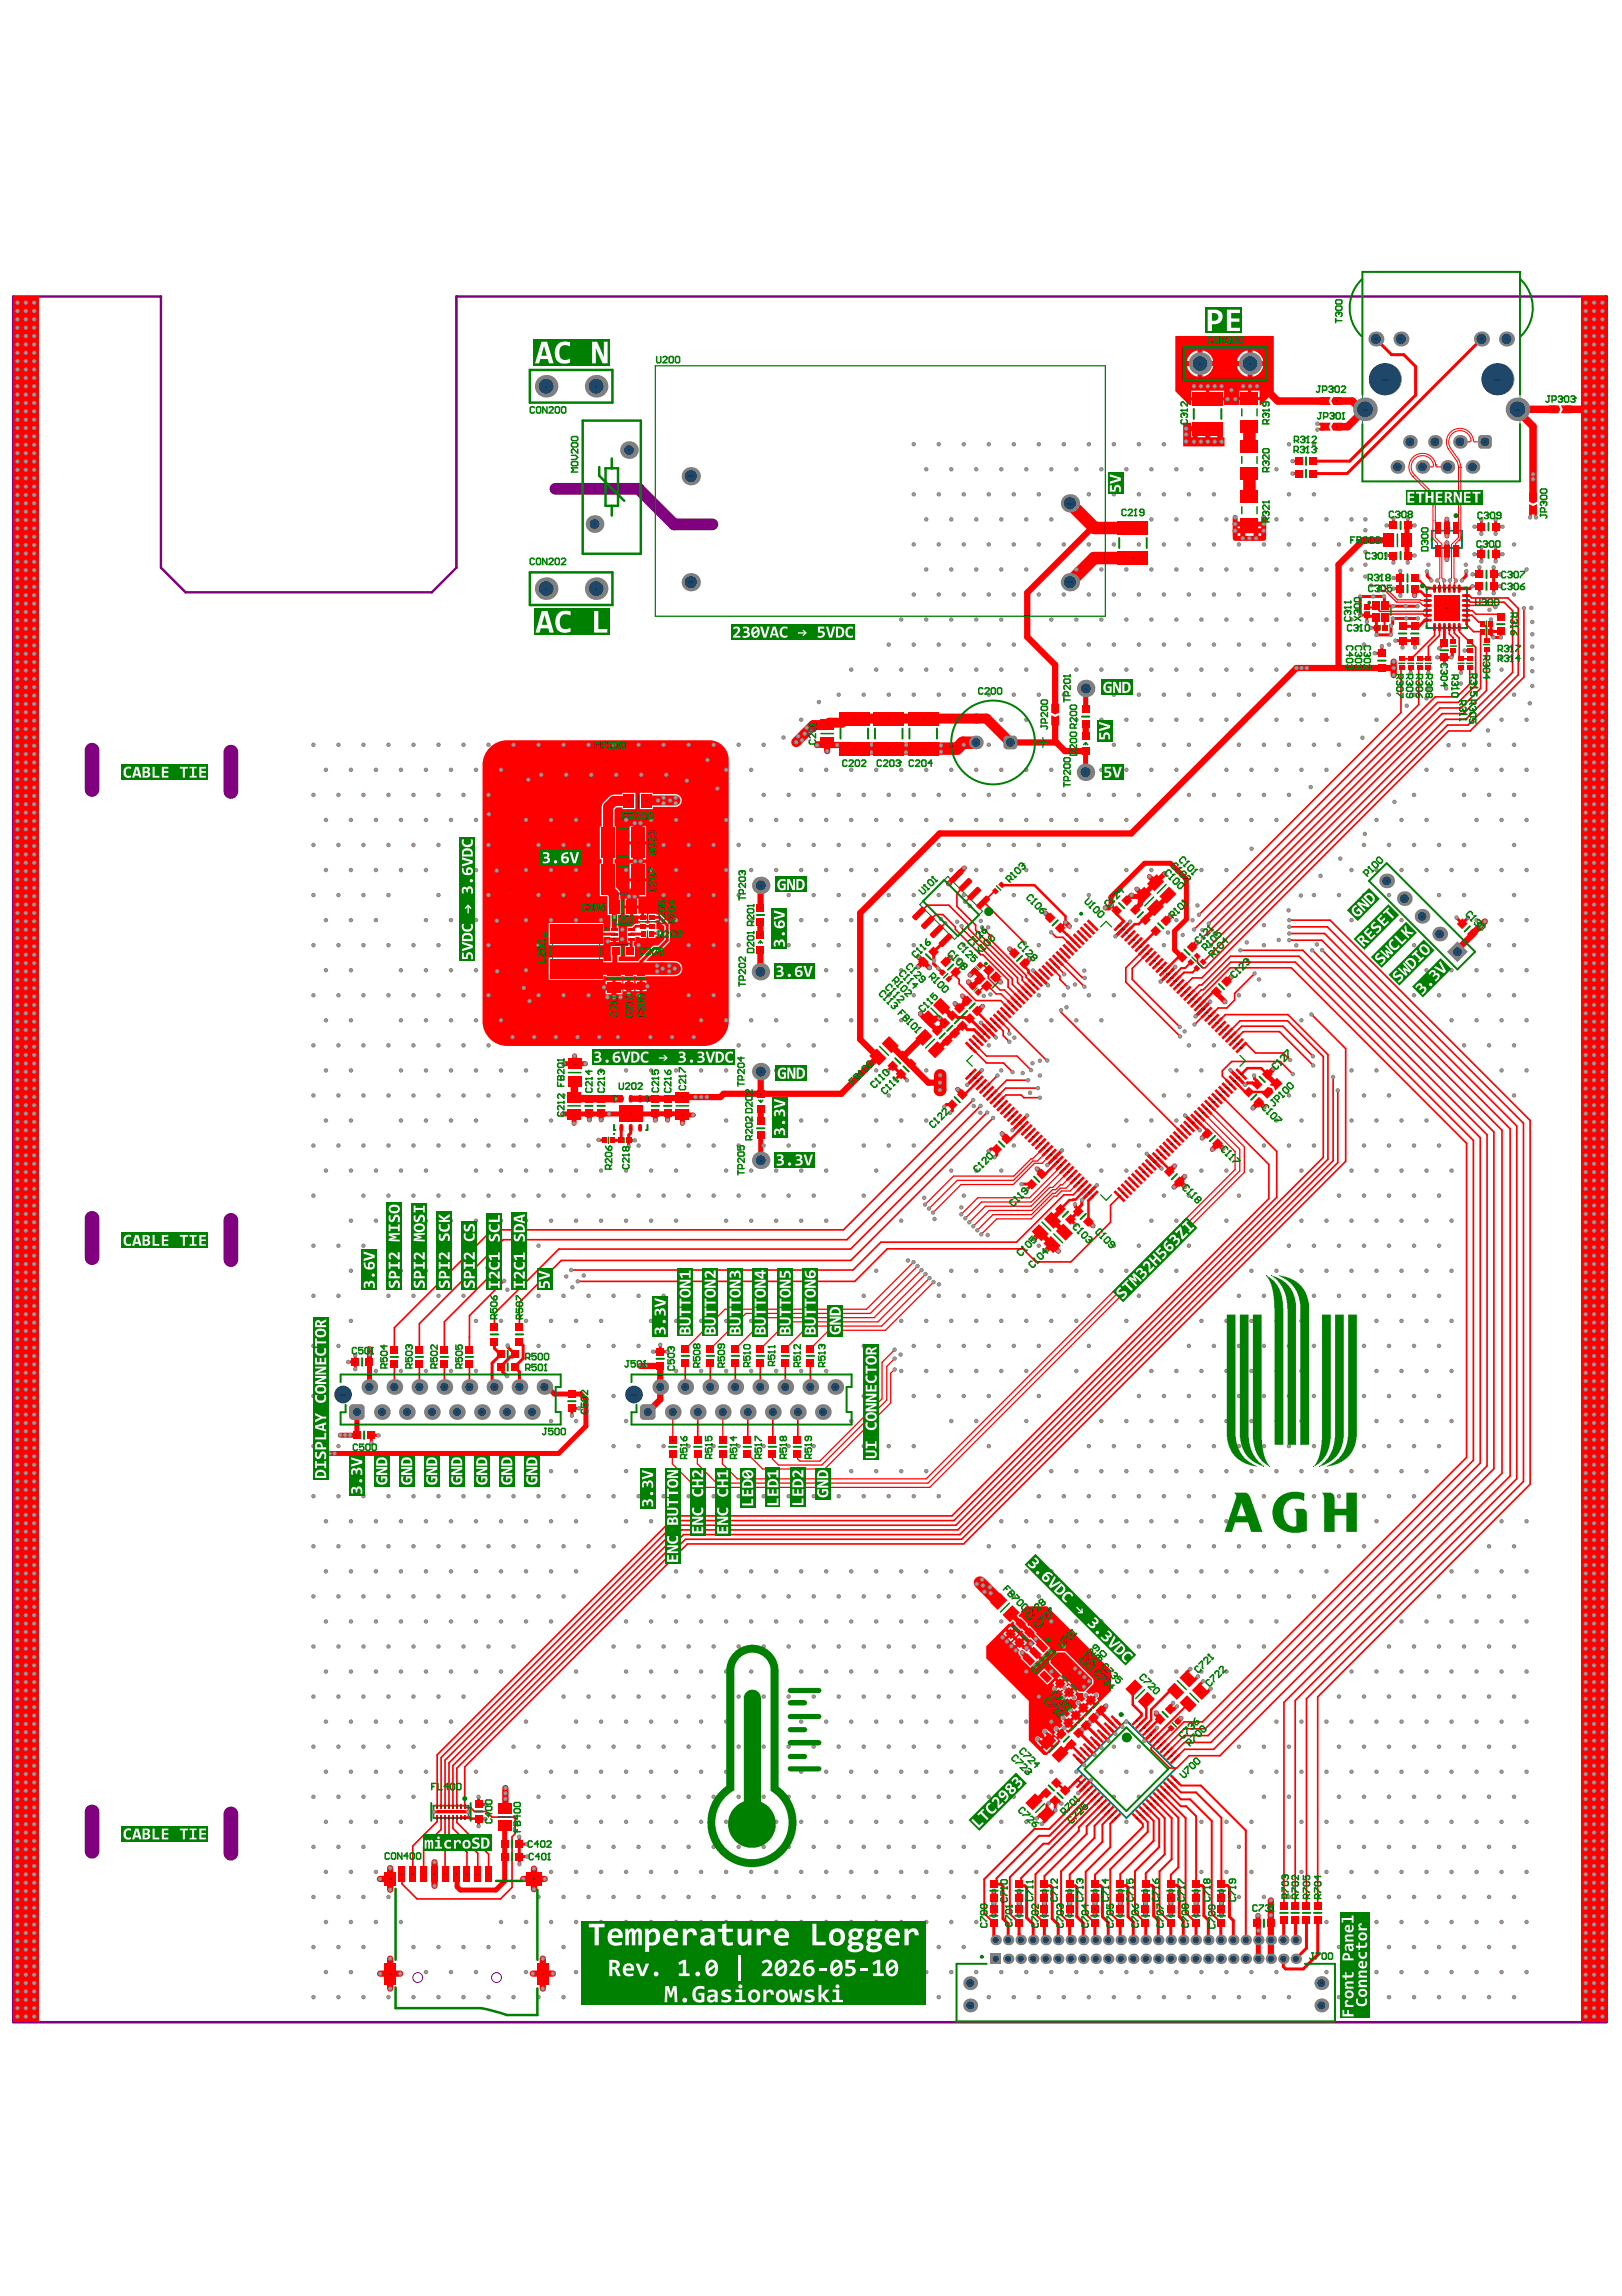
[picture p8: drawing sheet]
<svg xmlns="http://www.w3.org/2000/svg" width="210mm" height="297mm" viewBox="0 0 210 297" stroke-linecap="round" stroke-linejoin="round" font-family="sans-serif">
<defs><g id="words">
<g font-size=".4">
<text x="156.2" y="51.8">1</text>
<text x="161.6" y="51.7">1</text>
<text x="171.4" y="52">2</text>
<text x="172.9" y="52">1</text>
<text x="176.3" y="53.1">Shell</text>
<text x="178.9" y="49.2">MH2</text>
<text x="193.5" y="49.2">MH1</text>
<text x="196" y="53.1">Shell</text>
<text x="201.1" y="53.1">1</text>
<text x="202.6" y="53.1">2</text>
<text x="156.2" y="55.7">2</text>
<text x="161.6" y="55.3">2</text>
<text x="161.6" y="57.9">1</text>
<text x="168" y="59.8">1</text>
<text x="169.9" y="59.8">2</text>
<text x="171.4" y="55.4">2</text>
<text x="172.9" y="55.4">1</text>
<text x="185.6" y="57.3">5</text>
<text x="89" y="61.8">AC/N</text>
<text x="138.1" y="65.3">VPOS</text>
<text x="161.6" y="64.4">1</text>
<text x="161.6" y="61.5">2</text>
<text x="168" y="61.4">1</text>
<text x="169.9" y="61.4">2</text>
<text x="180.8" y="60.6">8</text>
<text x="198.3" y="64.6">1</text>
<text x="146.5" y="68.5">1</text>
<text x="161.6" y="68">2</text>
<text x="179.6" y="70.1">1</text>
<text x="180.2" y="68.1">2</text>
<text x="181.9" y="70.1">2</text>
<text x="182.1" y="68.1">1</text>
<text x="185.9" y="68.5">3</text>
<text x="185.9" y="71.4">4</text>
<text x="187.2" y="68.5">2</text>
<text x="187.2" y="71.4">5</text>
<text x="188.4" y="71.4">6</text>
<text x="188.4" y="68.5">1</text>
<text x="191.6" y="71.9">1</text>
<text x="191.6" y="68.3">1</text>
<text x="193.5" y="68.3">2</text>
<text x="193.5" y="71.9">2</text>
<text x="198.3" y="66">2</text>
<text x="89.1" y="75.5">AC/L</text>
<text x="138" y="75.5">VNEG</text>
<text x="146.5" y="72.4">2</text>
<text x="180.2" y="72">2</text>
<text x="181.1" y="74.9">1</text>
<text x="181.1" y="76.3">2</text>
<text x="182.1" y="72">1</text>
<text x="183" y="74.9">2</text>
<text x="183" y="76.3">1</text>
<text x="184.7" y="77.8">2</text>
<text x="184.7" y="77.2">1</text>
<text x="185.5" y="76.3">24</text>
<text x="186.1" y="76.3">23</text>
<text x="186.8" y="76.3">22</text>
<text x="187.4" y="76.3">21</text>
<text x="188" y="76.3">20</text>
<text x="188.7" y="76.3">19</text>
<text x="189.6" y="77.8">17</text>
<text x="189.6" y="77.2">18</text>
<text x="191.4" y="74.5">1</text>
<text x="191.4" y="76">1</text>
<text x="193.2" y="74.5">2</text>
<text x="193.2" y="76">2</text>
<text x="176.8" y="78.8">1</text>
<text x="176.8" y="79.8">2</text>
<text x="178" y="78.4">1</text>
<text x="178" y="80.1">2</text>
<text x="178.1" y="81.4">2</text>
<text x="179.1" y="81.4">1</text>
<text x="179.2" y="80.1">3</text>
<text x="179.2" y="78.4">4</text>
<text x="181.4" y="81.2">1</text>
<text x="181.4" y="83">2</text>
<text x="183" y="81.2">1</text>
<text x="183" y="83">2</text>
<text x="184.7" y="78.5">3</text>
<text x="184.7" y="79.8">5</text>
<text x="184.7" y="80.4">6</text>
<text x="184.7" y="79.1">4</text>
<text x="185.6" y="81.3">7</text>
<text x="186.2" y="81.3">8</text>
<text x="186.8" y="83.4">1</text>
<text x="186.8" y="81.3">9</text>
<text x="187.1" y="78.8">25</text>
<text x="187.4" y="81.3">10</text>
<text x="188" y="83.2">2</text>
<text x="188" y="81.3">11</text>
<text x="188.7" y="81.3">12</text>
<text x="189.6" y="80.4">13</text>
<text x="189.6" y="79.8">14</text>
<text x="189.6" y="79.1">15</text>
<text x="189.6" y="78.5">16</text>
<text x="190.1" y="83.2">2</text>
<text x="191.7" y="81.9">2</text>
<text x="191.7" y="80.9">2</text>
<text x="192.3" y="83">1</text>
<text x="192.9" y="80.9">1</text>
<text x="192.9" y="81.9">1</text>
<text x="194.1" y="81.8">2</text>
<text x="194.1" y="80">1</text>
<text x="178.7" y="86.6">1</text>
<text x="178.7" y="84.7">2</text>
<text x="181.3" y="85.4">1</text>
<text x="181.3" y="86.6">2</text>
<text x="182.5" y="86.6">1</text>
<text x="182.5" y="85.4">2</text>
<text x="183.6" y="85.4">1</text>
<text x="183.6" y="86.6">2</text>
<text x="184.8" y="86.6">1</text>
<text x="184.8" y="85.4">2</text>
<text x="186.8" y="85.2">2</text>
<text x="188" y="84.3">1</text>
<text x="189" y="86.6">1</text>
<text x="189" y="85.4">2</text>
<text x="190.1" y="84.3">1</text>
<text x="190.1" y="85.4">1</text>
<text x="190.1" y="86.6">2</text>
<text x="192.3" y="84.1">2</text>
<text x="107" y="93.9">1</text>
<text x="110.5" y="93.1">1</text>
<text x="114.9" y="93.1">1</text>
<text x="119.4" y="93.1">1</text>
<text x="136.5" y="93.3">2</text>
<text x="136.5" y="91.9">1</text>
<text x="140.4" y="91.9">1</text>
<text x="140.4" y="93.8">2</text>
<text x="140.4" y="95.4">1</text>
<text x="78.4" y="98.6">1</text>
<text x="107" y="96.2">2</text>
<text x="110.5" y="97">2</text>
<text x="114.9" y="97">2</text>
<text x="119.4" y="97">2</text>
<text x="140.4" y="97.3">2</text>
<text x="81.3" y="103.8">2</text>
<text x="83.6" y="103.8">1</text>
<text x="78.6" y="114">1</text>
<text x="78.6" y="109.2">1</text>
<text x="82.5" y="109.2">2</text>
<text x="82.5" y="114">2</text>
<text x="123.7" y="113.5">4</text>
<text x="65.9" y="115.2">1</text>
<text x="79.4" y="117.5">1</text>
<text x="81.7" y="117.5">2</text>
<text x="83.1" y="118.8">1</text>
<text x="83.1" y="120">2</text>
<text x="84.3" y="118.8">2</text>
<text x="84.3" y="120">1</text>
<text x="90.8" y="115.2">1</text>
<text x="98.3" y="117.6">1</text>
<text x="98.3" y="119.5">2</text>
<text x="118.8" y="118.4">5</text>
<text x="120" y="119.5">6</text>
<text x="124.9" y="114.6">3</text>
<text x="126" y="115.8">2</text>
<text x="127.1" y="116.9">1</text>
<text x="128.7" y="115.5">1</text>
<text x="129.5" y="114.6">2</text>
<text x="135.8" y="118.9">2</text>
<text x="141.3" y="119.9">1</text>
<text x="144.4" y="118">1</text>
<text x="144.6" y="119.9">144</text>
<text x="145.7" y="116.7">2</text>
<text x="146.8" y="117.9">2</text>
<text x="147.8" y="116">2</text>
<text x="148.1" y="119.2">1</text>
<text x="149.4" y="117.6">1</text>
<text x="149.5" y="114.4">2</text>
<text x="150.8" y="119.3">1</text>
<text x="151.1" y="116">1</text>
<text x="179.4" y="114.1">5</text>
<text x="189.1" y="119.7">2</text>
<text x="74.5" y="121">1</text>
<text x="74.5" y="125.5">2</text>
<text x="79.4" y="125.7">1</text>
<text x="79.4" y="121.6">3</text>
<text x="79.4" y="121">2</text>
<text x="79.4" y="120.4">1</text>
<text x="79.6" y="123.2">2</text>
<text x="81.3" y="125.9">1</text>
<text x="81.4" y="123.2">1</text>
<text x="81.6" y="120.4">6</text>
<text x="81.6" y="121">5</text>
<text x="81.6" y="121.6">4</text>
<text x="82.9" y="125.9">1</text>
<text x="83.1" y="121">2</text>
<text x="84.3" y="121">1</text>
<text x="98.3" y="121.1">1</text>
<text x="98.3" y="123">2</text>
<text x="119.4" y="124.6">2</text>
<text x="120.7" y="123.3">1</text>
<text x="121.1" y="120.6">7</text>
<text x="122.3" y="121.8">8</text>
<text x="122.3" y="124.6">2</text>
<text x="123.6" y="125.9">1</text>
<text x="126.1" y="125.8">2</text>
<text x="126.8" y="125.1">1</text>
<text x="127.9" y="125.7">1</text>
<text x="131.2" y="123.5">2</text>
<text x="132.5" y="124.8">1</text>
<text x="135.4" y="125.7">14</text>
<text x="135.8" y="125.3">13</text>
<text x="136.3" y="124.8">12</text>
<text x="136.7" y="124.4">11</text>
<text x="137.1" y="120.2">1</text>
<text x="137.2" y="123.9">10</text>
<text x="137.7" y="123.5">9</text>
<text x="138.2" y="123">8</text>
<text x="138.6" y="122.6">7</text>
<text x="139.1" y="122.1">6</text>
<text x="139.5" y="121.7">5</text>
<text x="140" y="121.2">4</text>
<text x="140.4" y="120.8">3</text>
<text x="140.9" y="120.3">2</text>
<text x="145.1" y="120.3">143</text>
<text x="145.5" y="120.8">142</text>
<text x="146" y="121.2">141</text>
<text x="146.4" y="121.7">140</text>
<text x="146.9" y="122.1">139</text>
<text x="147.3" y="122.6">138</text>
<text x="147.8" y="123">137</text>
<text x="148.2" y="123.5">136</text>
<text x="148.7" y="123.9">135</text>
<text x="149.1" y="124.4">134</text>
<text x="149.5" y="120.6">2</text>
<text x="149.6" y="124.8">133</text>
<text x="150" y="125.3">132</text>
<text x="150.5" y="125.7">131</text>
<text x="152.9" y="124">1</text>
<text x="154" y="124.7">2</text>
<text x="154.2" y="122.7">2</text>
<text x="154.8" y="125.4">2</text>
<text x="154.8" y="123.8">1</text>
<text x="155.6" y="124.6">1</text>
<text x="190.5" y="121">1</text>
<text x="78.4" y="131.8">1</text>
<text x="79.4" y="127.9">2</text>
<text x="81.3" y="127.7">2</text>
<text x="82.9" y="127.7">2</text>
<text x="120.2" y="132">2</text>
<text x="121.8" y="130.4">1</text>
<text x="121.9" y="126">2</text>
<text x="122.7" y="126.8">1</text>
<text x="123.1" y="131.6">1</text>
<text x="124.1" y="130.6">2</text>
<text x="125.1" y="129.6">2</text>
<text x="125.4" y="131.9">1</text>
<text x="125.8" y="127.8">2</text>
<text x="126.4" y="131">1</text>
<text x="126.5" y="128.5">1</text>
<text x="126.7" y="126.8">2</text>
<text x="127.6" y="127.7">3</text>
<text x="128.8" y="126.6">4</text>
<text x="129.5" y="131.6">27</text>
<text x="130" y="131.2">26</text>
<text x="130.4" y="130.7">25</text>
<text x="130.9" y="130.3">24</text>
<text x="131.3" y="129.8">23</text>
<text x="131.8" y="129.4">22</text>
<text x="132.2" y="128.9">21</text>
<text x="132.7" y="128.5">20</text>
<text x="133.1" y="128">19</text>
<text x="133.6" y="127.6">18</text>
<text x="134" y="127.1">17</text>
<text x="134.5" y="126.7">16</text>
<text x="134.9" y="126.2">15</text>
<text x="150.9" y="126.2">130</text>
<text x="151.4" y="126.7">129</text>
<text x="151.8" y="127.1">128</text>
<text x="152.3" y="127.6">127</text>
<text x="152.7" y="128">126</text>
<text x="153.2" y="128.5">125</text>
<text x="153.6" y="128.9">124</text>
<text x="154.1" y="129.4">123</text>
<text x="154.5" y="129.8">122</text>
<text x="155" y="130.3">121</text>
<text x="155.4" y="130.7">120</text>
<text x="155.9" y="131.2">119</text>
<text x="156.3" y="131.6">118</text>
<text x="157.3" y="128.5">1</text>
<text x="158.6" y="127.2">2</text>
<text x="74.3" y="137.8">2</text>
<text x="113.5" y="136.9">1</text>
<text x="115.1" y="135.3">2</text>
<text x="116.8" y="136.8">1</text>
<text x="117.8" y="137.8">1</text>
<text x="119.5" y="134.4">2</text>
<text x="121.1" y="136">1</text>
<text x="121.2" y="133.5">2</text>
<text x="122.2" y="132.5">2</text>
<text x="122.5" y="134.8">1</text>
<text x="123.5" y="133.8">1</text>
<text x="124.5" y="132.9">2</text>
<text x="125.5" y="135.7">36</text>
<text x="125.9" y="135.2">35</text>
<text x="126.4" y="134.8">34</text>
<text x="126.8" y="134.3">33</text>
<text x="127.3" y="133.9">32</text>
<text x="127.7" y="133.4">31</text>
<text x="128.2" y="133">30</text>
<text x="128.6" y="132.5">29</text>
<text x="129.1" y="132.1">28</text>
<text x="156.8" y="132.1">117</text>
<text x="157.2" y="132.5">116</text>
<text x="157.7" y="133">115</text>
<text x="158.1" y="133.4">114</text>
<text x="158.6" y="133.9">113</text>
<text x="159" y="134.3">112</text>
<text x="159.5" y="134.8">111</text>
<text x="159.9" y="135.2">110</text>
<text x="160.4" y="135.7">109</text>
<text x="74.2" y="142.1">1</text>
<text x="74.3" y="140.1">1</text>
<text x="76.1" y="142.3">1</text>
<text x="77.7" y="142.3">1</text>
<text x="80.3" y="142.3">6</text>
<text x="81.5" y="142.3">5</text>
<text x="82.7" y="142.3">4</text>
<text x="84.7" y="142.3">1</text>
<text x="86.3" y="142.3">1</text>
<text x="88.2" y="142.1">1</text>
<text x="98.4" y="141.7">2</text>
<text x="98.4" y="143.6">1</text>
<text x="115.4" y="138.1">2</text>
<text x="116.5" y="139.1">2</text>
<text x="123.1" y="143.1">2</text>
<text x="124.4" y="141.8">1</text>
<text x="125.5" y="139.1">37</text>
<text x="125.9" y="139.6">38</text>
<text x="126.4" y="140">39</text>
<text x="126.8" y="140.5">40</text>
<text x="127.3" y="140.9">41</text>
<text x="127.7" y="141.4">42</text>
<text x="128.2" y="141.8">43</text>
<text x="128.6" y="142.3">44</text>
<text x="129.1" y="142.7">45</text>
<text x="129.5" y="143.2">46</text>
<text x="130" y="143.6">47</text>
<text x="156" y="143.6">98</text>
<text x="156.4" y="143.2">99</text>
<text x="156.8" y="142.7">100</text>
<text x="157.2" y="142.3">101</text>
<text x="157.7" y="141.8">102</text>
<text x="158.1" y="141.4">103</text>
<text x="158.6" y="140.9">104</text>
<text x="159" y="140.5">105</text>
<text x="159.5" y="140">106</text>
<text x="159.9" y="139.6">107</text>
<text x="160.4" y="139.1">108</text>
<text x="161.5" y="141.5">1</text>
<text x="162.6" y="140.5">2</text>
<text x="162.8" y="142.8">2</text>
<text x="163.9" y="139.1">1</text>
<text x="164" y="141.5">1</text>
<text x="165.1" y="140.4">2</text>
<text x="74.2" y="144.4">2</text>
<text x="76.1" y="144.2">2</text>
<text x="77.7" y="144.2">2</text>
<text x="78.1" y="147.7">1</text>
<text x="79.2" y="147.7">2</text>
<text x="80.3" y="147.7">1</text>
<text x="80.3" y="146.1">1</text>
<text x="81.3" y="147.7">2</text>
<text x="81.5" y="144.2">7</text>
<text x="81.5" y="146.1">2</text>
<text x="82.7" y="146.1">3</text>
<text x="84.7" y="144.2">2</text>
<text x="86.3" y="144.2">2</text>
<text x="88.2" y="144.4">2</text>
<text x="98.4" y="145.2">2</text>
<text x="98.4" y="147.1">1</text>
<text x="128.9" y="148.8">2</text>
<text x="130.2" y="147.5">1</text>
<text x="130.4" y="144.1">48</text>
<text x="130.9" y="144.5">49</text>
<text x="131.3" y="145">50</text>
<text x="131.8" y="145.5">51</text>
<text x="132.2" y="145.9">52</text>
<text x="132.7" y="146.4">53</text>
<text x="133.1" y="146.8">54</text>
<text x="133.6" y="147.3">55</text>
<text x="134" y="147.7">56</text>
<text x="134.5" y="148.2">57</text>
<text x="134.9" y="148.6">58</text>
<text x="135.4" y="149.1">59</text>
<text x="135.8" y="149.5">60</text>
<text x="136.3" y="150">61</text>
<text x="149.7" y="150">84</text>
<text x="150.1" y="149.5">85</text>
<text x="150.6" y="149.1">86</text>
<text x="151" y="148.6">87</text>
<text x="151.5" y="148.2">88</text>
<text x="151.9" y="147.7">89</text>
<text x="152.4" y="147.3">90</text>
<text x="152.8" y="146.8">91</text>
<text x="153.3" y="146.4">92</text>
<text x="153.7" y="145.9">93</text>
<text x="154.2" y="145.5">94</text>
<text x="154.6" y="145">95</text>
<text x="155.1" y="144.5">96</text>
<text x="155.5" y="144.1">97</text>
<text x="156.2" y="146.8">1</text>
<text x="157.5" y="148.1">2</text>
<text x="133.4" y="153.4">2</text>
<text x="134.7" y="152.1">1</text>
<text x="136.7" y="150.4">62</text>
<text x="137.2" y="150.9">63</text>
<text x="137.6" y="151.3">64</text>
<text x="138.1" y="151.8">65</text>
<text x="138.5" y="152.2">66</text>
<text x="139" y="152.7">67</text>
<text x="139.4" y="153.1">68</text>
<text x="139.9" y="153.6">69</text>
<text x="140.3" y="154">70</text>
<text x="140.8" y="154.5">71</text>
<text x="141.2" y="154.9">72</text>
<text x="144.7" y="154.9">73</text>
<text x="145.2" y="154.5">74</text>
<text x="145.6" y="154">75</text>
<text x="146.1" y="153.6">76</text>
<text x="146.5" y="153.1">77</text>
<text x="147" y="152.7">78</text>
<text x="147.4" y="152.2">79</text>
<text x="147.9" y="151.8">80</text>
<text x="148.3" y="151.3">81</text>
<text x="148.8" y="150.9">82</text>
<text x="149.2" y="150.4">83</text>
<text x="151.2" y="151.7">1</text>
<text x="152.5" y="153.1">2</text>
<text x="134.5" y="159.6">2</text>
<text x="136.1" y="161.2">2</text>
<text x="136.1" y="158">1</text>
<text x="137.1" y="156.6">1</text>
<text x="137.7" y="159.6">1</text>
<text x="138.4" y="157.9">2</text>
<text x="139.4" y="156.9">2</text>
<text x="140.7" y="158.2">1</text>
<text x="63.9" y="171.9">1</text>
<text x="63.9" y="173.7">2</text>
<text x="67.1" y="171.9">1</text>
<text x="67.1" y="173.7">2</text>
<text x="45.9" y="176.4">2</text>
<text x="47.7" y="176.4">1</text>
<text x="51" y="174.8">1</text>
<text x="51" y="176.6">2</text>
<text x="54.2" y="174.8">1</text>
<text x="54.2" y="176.6">2</text>
<text x="57.4" y="179.6">8</text>
<text x="57.4" y="174.8">1</text>
<text x="57.4" y="176.6">2</text>
<text x="60.6" y="179.6">10</text>
<text x="60.7" y="174.8">1</text>
<text x="60.7" y="176.6">2</text>
<text x="63.8" y="179.6">12</text>
<text x="64.7" y="177">2</text>
<text x="64.7" y="175.4">1</text>
<text x="66.5" y="175.4">2</text>
<text x="66.5" y="177">1</text>
<text x="67.1" y="179.6">14</text>
<text x="70.3" y="179.6">16</text>
<text x="85.4" y="176.9">1</text>
<text x="85.4" y="175">2</text>
<text x="88.6" y="174.6">1</text>
<text x="88.6" y="176.5">2</text>
<text x="91.8" y="174.6">1</text>
<text x="91.8" y="176.5">2</text>
<text x="95.1" y="174.6">1</text>
<text x="95.1" y="176.5">2</text>
<text x="98.2" y="179.6">10</text>
<text x="98.3" y="174.6">1</text>
<text x="98.3" y="176.5">2</text>
<text x="101.5" y="179.6">12</text>
<text x="101.6" y="174.6">1</text>
<text x="101.6" y="176.5">2</text>
<text x="104.8" y="174.6">1</text>
<text x="104.8" y="176.5">2</text>
<text x="107.9" y="179.6">16</text>
<text x="44.1" y="180.6">DNC</text>
<text x="46.1" y="185.8">1</text>
<text x="48" y="185.8">2</text>
<text x="52.6" y="182.8">5</text>
<text x="73.9" y="182.4">2</text>
<text x="73.9" y="180.5">1</text>
<text x="81.7" y="180.6">DNC</text>
<text x="90.2" y="182.8">5</text>
<text x="106.3" y="182.8">15</text>
<text x="87" y="188.3">1</text>
<text x="87" y="186.4">2</text>
<text x="90.2" y="188.3">1</text>
<text x="90.2" y="186.4">2</text>
<text x="93.5" y="188.3">1</text>
<text x="93.5" y="186.4">2</text>
<text x="96.6" y="188.3">1</text>
<text x="96.6" y="186.4">2</text>
<text x="99.9" y="188.3">1</text>
<text x="99.9" y="186.4">2</text>
<text x="103.1" y="188.3">1</text>
<text x="103.1" y="186.4">2</text>
<text x="129.2" y="207.3">1</text>
<text x="130.8" y="208.9">2</text>
<text x="130.7" y="211.5">2</text>
<text x="131.8" y="212.7">2</text>
<text x="132" y="210.2">1</text>
<text x="133" y="214.9">3</text>
<text x="133.2" y="211.4">1</text>
<text x="133.9" y="214">2</text>
<text x="134.7" y="213.2">1</text>
<text x="137" y="215.4">5</text>
<text x="135.2" y="217.1">4</text>
<text x="137.1" y="218">2</text>
<text x="138.3" y="219.1">2</text>
<text x="138.4" y="216.7">1</text>
<text x="139.6" y="217.8">1</text>
<text x="140.1" y="221.1">2</text>
<text x="141.1" y="220.1">2</text>
<text x="142.4" y="221.4">1</text>
<text x="146.7" y="218.5">1</text>
<text x="148.3" y="220.1">2</text>
<text x="151.3" y="221.3">2</text>
<text x="152.1" y="219">1</text>
<text x="153.7" y="217.4">2</text>
<text x="153.7" y="220.6">1</text>
<text x="155.3" y="219">2</text>
<text x="135.5" y="225.5">2</text>
<text x="137.1" y="227.1">1</text>
<text x="137.3" y="224.5">2</text>
<text x="138.2" y="223.1">2</text>
<text x="138.6" y="225.8">1</text>
<text x="139.1" y="222.1">2</text>
<text x="139.3" y="227.7">12</text>
<text x="139.5" y="224.4">1</text>
<text x="139.7" y="227.2">11</text>
<text x="140.2" y="226.8">10</text>
<text x="140.4" y="223.4">1</text>
<text x="140.7" y="226.3">9</text>
<text x="141.2" y="225.9">8</text>
<text x="141.4" y="222.4">1</text>
<text x="141.6" y="225.4">7</text>
<text x="142.1" y="225">6</text>
<text x="142.5" y="224.5">5</text>
<text x="143" y="224.1">4</text>
<text x="143.4" y="223.6">3</text>
<text x="143.9" y="223.2">2</text>
<text x="144.3" y="222.7">1</text>
<text x="146.9" y="222.7">48</text>
<text x="147.4" y="223.2">47</text>
<text x="147.8" y="223.6">46</text>
<text x="148.3" y="224.1">45</text>
<text x="148.7" y="224.5">44</text>
<text x="149.2" y="225">43</text>
<text x="149.6" y="225.4">42</text>
<text x="150" y="222.6">1</text>
<text x="150.1" y="225.9">41</text>
<text x="150.5" y="226.3">40</text>
<text x="151" y="226.8">39</text>
<text x="151.5" y="227.2">38</text>
<text x="151.5" y="223.7">2</text>
<text x="151.9" y="227.7">37</text>
<text x="152.3" y="222.9">1</text>
<text x="56.5" y="233.8">8</text>
<text x="57" y="233.8">7</text>
<text x="57.5" y="233.8">6</text>
<text x="58" y="233.8">5</text>
<text x="58.5" y="233.8">4</text>
<text x="59" y="233.8">3</text>
<text x="59.5" y="233.8">2</text>
<text x="60.1" y="233.8">1</text>
<text x="61.9" y="233.6">2</text>
<text x="133.7" y="233.3">1</text>
<text x="135.3" y="232.1">1</text>
<text x="136.4" y="233.1">2</text>
<text x="136.6" y="230.8">2</text>
<text x="137.8" y="231.8">1</text>
<text x="139.3" y="230.4">13</text>
<text x="139.7" y="230.9">14</text>
<text x="140.2" y="231.3">15</text>
<text x="140.6" y="231.8">16</text>
<text x="141.1" y="232.2">17</text>
<text x="141.5" y="232.7">18</text>
<text x="142" y="233.1">19</text>
<text x="142.4" y="233.6">20</text>
<text x="148.7" y="233.6">29</text>
<text x="149.2" y="233.1">30</text>
<text x="149.6" y="232.7">31</text>
<text x="150.1" y="232.2">32</text>
<text x="150.5" y="231.8">33</text>
<text x="151" y="231.3">34</text>
<text x="151.5" y="230.9">35</text>
<text x="151.9" y="230.4">36</text>
<text x="56.5" y="235.3">9</text>
<text x="56.9" y="235.3">10</text>
<text x="57.4" y="235.3">1</text>
<text x="57.9" y="235.3">1</text>
<text x="58.1" y="235.3">2</text>
<text x="58.2" y="234.6">17</text>
<text x="58.4" y="235.3">13</text>
<text x="59" y="235.3">14</text>
<text x="59.5" y="235.3">15</text>
<text x="60" y="235.3">16</text>
<text x="61.9" y="235.4">1</text>
<text x="65.2" y="234.1">1</text>
<text x="65.2" y="236.4">2</text>
<text x="65.3" y="238.7">1</text>
<text x="67.1" y="238.7">2</text>
<text x="135.3" y="234.9">2</text>
<text x="142.9" y="234">21</text>
<text x="143.3" y="234.5">22</text>
<text x="143.8" y="234.9">23</text>
<text x="144.2" y="235.4">24</text>
<text x="146.9" y="235.4">25</text>
<text x="147.4" y="234.9">26</text>
<text x="147.8" y="234.5">27</text>
<text x="148.3" y="234">28</text>
<text x="50.3" y="243.2">10</text>
<text x="51.9" y="242.6">9</text>
<text x="53.3" y="242.6">8</text>
<text x="54.7" y="242.6">7</text>
<text x="56.1" y="242.6">6</text>
<text x="57.5" y="242.6">5</text>
<text x="58.9" y="242.6">4</text>
<text x="60.3" y="242.6">3</text>
<text x="61.7" y="242.6">2</text>
<text x="63.1" y="242.6">1</text>
<text x="65.3" y="240.4">1</text>
<text x="67.1" y="240.4">2</text>
<text x="68.9" y="243.2">11</text>
<text x="128.5" y="245.7">2</text>
<text x="128.5" y="243.8">1</text>
<text x="131.8" y="245.7">2</text>
<text x="131.8" y="243.8">1</text>
<text x="135.1" y="245.7">2</text>
<text x="135.1" y="243.8">1</text>
<text x="138.4" y="245.7">2</text>
<text x="138.4" y="243.8">1</text>
<text x="141.6" y="245.7">2</text>
<text x="141.6" y="243.8">1</text>
<text x="144.9" y="245.7">2</text>
<text x="144.9" y="243.8">1</text>
<text x="148.2" y="245.7">2</text>
<text x="148.2" y="243.8">1</text>
<text x="151.4" y="245.7">2</text>
<text x="151.4" y="243.8">1</text>
<text x="154.7" y="245.7">2</text>
<text x="154.7" y="243.8">1</text>
<text x="158" y="245.7">2</text>
<text x="158" y="243.8">1</text>
<text x="128.5" y="247.1">2</text>
<text x="128.5" y="248.9">1</text>
<text x="128.7" y="251.1">02</text>
<text x="130.3" y="251.1">04</text>
<text x="131.8" y="247.1">2</text>
<text x="131.8" y="248.9">1</text>
<text x="131.9" y="251.1">06</text>
<text x="133.5" y="251.1">08</text>
<text x="135.1" y="247.1">2</text>
<text x="135.1" y="248.9">1</text>
<text x="135.2" y="251.1">10</text>
<text x="136.8" y="251.1">12</text>
<text x="138.3" y="247.1">2</text>
<text x="138.3" y="248.9">1</text>
<text x="138.4" y="251.1">14</text>
<text x="140" y="251.1">16</text>
<text x="141.6" y="247.1">2</text>
<text x="141.6" y="248.9">1</text>
<text x="141.6" y="251.1">18</text>
<text x="143.2" y="251.1">20</text>
<text x="144.9" y="251.1">22</text>
<text x="144.9" y="247.1">2</text>
<text x="144.9" y="248.9">1</text>
<text x="146.5" y="251.1">24</text>
<text x="148.1" y="251.1">26</text>
<text x="148.1" y="247.1">2</text>
<text x="148.1" y="248.9">1</text>
<text x="149.7" y="251.1">28</text>
<text x="151.3" y="251.1">30</text>
<text x="151.4" y="247.1">2</text>
<text x="151.4" y="248.9">1</text>
<text x="153" y="251.1">32</text>
<text x="154.6" y="251.1">34</text>
<text x="154.7" y="247.1">2</text>
<text x="154.7" y="248.9">1</text>
<text x="156.2" y="251.1">36</text>
<text x="157.8" y="251.1">38</text>
<text x="158" y="247.1">2</text>
<text x="158" y="248.9">1</text>
<text x="159.4" y="251.1">40</text>
<text x="161.1" y="251.1">42</text>
<text x="162.6" y="249">2</text>
<text x="162.7" y="251.1">4</text>
<text x="164.3" y="251.1">4</text>
<text x="164.4" y="249">1</text>
<text x="164.5" y="251.1">6</text>
<text x="165.9" y="251.1">48</text>
<text x="166.1" y="246.7">2</text>
<text x="166.1" y="248.6">1</text>
<text x="167.5" y="251.1">50</text>
<text x="167.5" y="246.7">2</text>
<text x="167.5" y="248.6">1</text>
<text x="169" y="246.7">2</text>
<text x="169" y="248.6">1</text>
<text x="170.4" y="246.7">2</text>
<text x="170.4" y="248.6">1</text>
<text x="50.3" y="255.5">12</text>
<text x="70.1" y="255.5">13</text>
<text x="125.4" y="256.7">S1</text>
<text x="128.7" y="253.6">01</text>
<text x="130.3" y="253.6">03</text>
<text x="131.9" y="253.6">05</text>
<text x="133.5" y="253.6">07</text>
<text x="135.2" y="253.6">09</text>
<text x="136.8" y="253.6">11</text>
<text x="138.4" y="253.6">13</text>
<text x="140" y="253.6">15</text>
<text x="141.6" y="253.6">17</text>
<text x="143.2" y="253.6">19</text>
<text x="144.9" y="253.6">21</text>
<text x="146.5" y="253.6">23</text>
<text x="148.1" y="253.6">25</text>
<text x="149.7" y="253.6">27</text>
<text x="151.3" y="253.6">29</text>
<text x="153" y="253.6">31</text>
<text x="154.6" y="253.6">33</text>
<text x="156.2" y="253.6">35</text>
<text x="157.8" y="253.6">37</text>
<text x="159.4" y="253.6">39</text>
<text x="161.1" y="253.6">41</text>
<text x="162.7" y="253.6">43</text>
<text x="164.3" y="253.6">45</text>
<text x="165.9" y="253.6">47</text>
<text x="167.5" y="253.6">49</text>
<text x="170.8" y="256.7">S3</text>
<text x="125.4" y="259.6">S2</text>
<text x="170.8" y="259.6">S4</text>
</g>
</g></defs>
<g fill="none" stroke="#008080" stroke-width=".13">
<path d="M176.3 36.1a5.1 5.1 0 0 0-.1 7.4M176.3 35.2h20.4v27.1h-20.4zM196.7 36.1a5.1 5.1 0 0 1 .1 7.4M66.9 99.4a3.8 3.8 0 0 1 2.7-1.1h17.6a3.8 3.8 0 0 1 3.9 3.8v25.9a3.8 3.8 0 0 1-3.9 3.8h-17.6a3.8 3.8 0 0 1-3.8-3.8v-25.9a3.8 3.8 0 0 1 1.1-2.7zM71.5 120h6.1v6.1h-6.1z"/>
<circle cx="74.5" cy="121" r=".38"/>
</g>
<path d="M122.7 113.4l4.5 4.5-3.7 3.6-4.5-4.5z" fill="none" stroke="#008080" stroke-width=".16"/>
<path d="M184.6 76h5.3v5.3h-5.3zM185.3 68.7h3.9v2.2h-3.9zM56.1 233.6h4.5v1.6h-4.5zM145.8 222.6l6.3 6.3-6.3 6.3-6.3-6.3z" fill="none" stroke="#008080" stroke-width=".25"/>
<path d="M11.9 97v5.1M29.9 97.3v5.1M11.9 157.6v5.1M29.9 157.9v5.1M11.9 234.4v5.1M29.9 234.7v5.1" fill="none" stroke="#800080" stroke-width="1.9"/>
<path d="M71.9 63.2h10.7l4.6 4.6h5" fill="none" stroke="#800080" stroke-width="1.5"/>
<path d="M1.7 38.4h19.1v35l3.2 3.2h31.9l3.2-3.2v-35h148.8v223.2h-206.2z" fill="none" stroke="#800080" stroke-width=".32"/>
<g fill="none" stroke="#800080" stroke-width=".13">
<circle cx="54.1" cy="255.8" r=".64"/>
<circle cx="64.3" cy="255.8" r=".64"/>
</g>
<g fill="#f00">
<path d="M77.2 97.5h10a4.6 4.6 0 0 1 4.6 4.6v25.9a4.6 4.6 0 0 1-4.6 4.6h-10v-1.9h10a2.68 2.68 0 0 0 2.7-2.7v-25.9a2.68 2.68 0 0 0-2.7-2.7h-10z"/>
<path d="M66.6 98.6a4.5 4.5 0 0 1 3-1.1h8.5v1.9h-8.5a2.68 2.68 0 0 0-2.6 2.7v25.9a2.68 2.68 0 0 0 2.6 2.7h8.5v1.9h-8.5a4.6 4.6 0 0 1-4.5-4.6v-25.9a4.5 4.5 0 0 1 1.5-3.5z"/>
<path d="M1.7 38.4h3.3v223.2h-3.3z"/>
<path d="M204.7 38.4h3.2v223.2h-3.2z"/>
<path d="M136.8 213.8h1l3.5 3.5v.5l-1 1h-.7l-3.7-3.7v-.4z"/>
<path d="M63.6 96.5l1.1-.6 .7-.1h26.6a2.54 2.54 0 0 1 2.3 2.5v33.8a3.2 3.2 0 0 1-2.9 3.2h-26a3.2 3.2 0 0 1-3-3.2v-33.1a3.1 3.1 0 0 1 1.2-2.5zM78.6 97.6v.7h9v-.7zM69.3 97.6v.7h8.9v-.7zM78.6 98.6v.7h9v-.7zM69.3 98.6v.7h8.9v-.7zM82.8 102.6v2.1h1.7v-.3h2.9a.83 .83 0 0 0 .8-.8 .83 .83 0 0 0-.8-.9h-2.9v-.1zM78.9 103l-.8 .8-.2 .6v2.5h-.3v4.3h.3v.5h-.3v4.2h.9l.1 .1v2.4h.4v2.1h-.9v-1.1h-7.1v2.9h7.1v-1.1l2 .1-.1-2.9h.3v-2.1a1.36 1.36 0 0 0-.6-1.5v-3.1h-.2v-.5h.2v-4.3h-.2v-2.2l.3-.2h.7v.2h1.7v-2.1h-1.7v.2h-1.1zM82.7 106.9v2h.9v-2zM81.5 106.9v2h.9v-2zM82.7 109.2v2h.9v-2zM81.5 109.2v2h.9v-2zM82.7 111.7v1.9h.9v-1.9zM81.5 111.7v1.9h.9v-1.9zM66.2 103.4v11.4h.6v-11.4zM65.2 103.4v11.4h.6v-11.4zM91.1 103.4v11.4h.6v-11.4zM90 103.4v11.4h.7v-11.4zM82.7 114v2h.9v-2zM81.5 114v2h.9v-2zM81.9 116.3v.8h.7v-.8zM80.9 116.3v.8h.6v-.8zM80.9 117.5v.9h.6v-.9zM83.3 118.2v.3h.4v-.3zM81.9 117.5v.9l1.1 .1v-.3h-.4v-.7zM71 123.9v2.8h7.1v-.4h9.2a.98 .98 0 0 0 1-1 .98 .98 0 0 0-1-1h-3.6v-.1l1.1-1.1h.5l.3-.2 1.1-1.1v-2.1l-.1-.3-1.1-1.1h-.6v-.1h-1v.9h.2v.3h-.2v.1h-.2v-.1h-.2v-.2h.2v-.3h-1.1v.3h.2v.2h-.2v.1a.75 .75 0 0 0-.8 .4h-.7v1.9h.2v.6h-.4v1.4h1.3v-1.4h-.2v-.6h.2v-.6h.6v.2h.9v-.2h.2v.2h.9v-.2l.1-.1a.45 .45 0 0 0 .7-.3 .45 .45 0 0 0-.6-.5l-.1-.1v-.8h-.1v-.3l.4-.1 .8 .8v1.7l-.8 .8h-.5l-.3 .1-1.8 1.9h-2.5v-.5h.2v-1.4h-1.3l.1 1.9h-1v-.4zM79.7 121.7v.1h.4v-.1zM78.9 121.7v.1h.4v-.1zM91.1 115.2v11.5h.6v-11.5zM90 115.2v11.5h.7v-11.5zM66.2 115.2v11.5h.6v-11.5zM65.2 115.2v11.5h.6v-11.5zM83.2 126.9v.5h.5v-.5zM82.3 126.9v.5h.5v-.5zM81.6 126.9v.5h.5v-.5zM80.7 126.9v.5h.5v-.5zM79.6 126.9v.7h.9v-.7zM78.4 126.9v.7h.9v-.7zM83.2 127.7v.5h.5v-.5zM82.3 127.7v.5h.5v-.5zM81.6 127.7v.5h.5v-.5zM80.7 127.7v.5h.5v-.5zM79.6 128v.6h.9v-.6zM78.4 128v.6h.9v-.6zM78.6 130.8v.6h9v-.6zM69.3 130.8v.6h8.9v-.6zM78.6 131.8v.6h9v-.6zM69.3 131.8v.6h8.9v-.6z"/>
<path d="M153.1 54.7h1v.6h2.2v.2h.2v1.1h1.9l.1 1.2h-5.4zM154.1 55.7v.9h2v-.9z"/>
<path d="M152.1 43.5h12.7v7.2l-1.6 1.7h-.2v-.6h-2.6v.6h-2v-.6h-4.3v.6h-.2l-1.8-1.8zM155.6 45.3v1.4h1.4a1.68 1.68 0 0 0-1.4-1.4zM162.1 45.3v1.4h1.4a1.68 1.68 0 0 0-1.4-1.4zM154.2 45.7l-.3 .3-.3 .7h1.4v-1.4zM160.7 45.7l-.3 .3-.3 .7h1.3v-1.4zM162.1 47.4v1.3a1.68 1.68 0 0 0 1.4-1.3zM155.6 47.4v1.3a1.68 1.68 0 0 0 1.4-1.3zM160.1 47.4a1.68 1.68 0 0 0 1.3 1.3v-1.3zM153.6 47.4a1.68 1.68 0 0 0 1.4 1.3v-1.3zM161.9 50.5v.9h1.1v-.9zM160.4 50.5v.9h1.1v-.9zM156.5 50.5v.9h1.9v-.9zM154.1 50.5v.9h2v-.9z"/>
<path d="M132.8 207.8h2.7l8.3 8.3v2.6l-5.6 5.6-.3-.4 .2-.2 .1 .2 .4-.4-.5-.5 .3-.2 .5 .4 .7-.7-.5-.4 .3-.3 .4 .5 .7-.7-.4-.5 .2-.3 .5 .5 .7-.7-.5-.5 .3-.3 .5 .5 .3-.3-.2-.3a.42 .42 0 0 0 .2-.6 .42 .42 0 0 0-.7 .1l-.2-.2-.2 .2-.4-.4 .9-.9v-.7l-3.6-3.5h-1.2l-.9 .8v.8l3.7 3.7h.6l.1 .5 .2 .2-.4 .5a.41 .41 0 0 0-.7-.1 .41 .41 0 0 0 .2 .6l-.5 .5a.41 .41 0 0 0-.7-.2 .41 .41 0 0 0 .2 .7l-.5 .5a.41 .41 0 0 0-.6-.2 .41 .41 0 0 0 .1 .7l-.2 .2 .3 .3-.5 .4a.41 .41 0 0 0-.7-.2 .41 .41 0 0 0 .2 .7l-.2 .3 .3 .3 .5-.5 .3 .3-.5 .5 .3 .3-1.8 1.8h-.4l-2-2v-5l-5.5-5.6v-1.5l3-3 .1 .1 .4-.4 .2 .2-.1 .2 .9 .9 .1-.1 .2 .2-.1 .1 1 1 .1-.2 .5 .6-.4 .5 1.3 1.3 1.1-1.2-1.8-1.9 .1-.1-1-.9-.1 .1-.2-.2 .1-.1-.9-1-.1 .1-.2-.2 .4-.4-.1-.1zM130.8 210.4l-.4 .3 .4 .4 .3-.3zM130.1 211l-.3 .4 .4 .3 .3-.3zM131.4 211l-.3 .4 .3 .3 .4-.3zM131.9 211.6l-.3 .3 .3 .4 .4-.4zM130.8 211.7l-.4 .3 .4 .4 .3-.4zM131.3 212.2l-.3 .3 .3 .4 .4-.4zM132.5 212.2l-.3 .3 .4 .4 .3-.3zM131.9 212.8l-.3 .3 .3 .4a.49 .49 0 0 0 0 .7l.3 .2-.1 .1 1.2 1.3 1.2-1.2-1.3-1.3-.3 .3-.6-.3v-.1zM137.2 216.8l-.4 .4 .4 .3 .3-.3zM135.1 215.9l-.8 .8 1.2 1.3 .9-.9zM136.6 217.4l-.4 .4 .3 .2a.46 .46 0 0 0-.2 .7 .36 .36 0 0 0 .5 0l.2-.2 .2 .3 .2-.2 .2 .1-.2 .2 .2 .3a.46 .46 0 0 0-.2 .7 .36 .36 0 0 0 .5 0l.2-.2 .3 .2 .2-.2a.4 .4 0 0 0 .4 .3 .4 .4 0 0 0 .4-.4l-.3-.4 .2-.2-.4-.4-.4 .5-.3-.3 .5-.5-.4-.3-.2 .2-.2-.2 .3-.2-.4-.3-.5 .4-.1-.1-.1 .1zM135 223.8l-.1 .2 .3 .5-.1 .1 .5 .5 .6-.7-.7-.6a.36 .36 0 0 0-.5 0zM136.5 224.7l-.7 .6 .5 .5 .7-.6zM134 224.7a.36 .36 0 0 0 0 .6l.7 .7 .6-.7-.5-.4h-.1a.49 .49 0 0 0-.6-.2zM135.6 225.6l-.7 .6 .5 .5 .7-.6z"/>
</g>
<path d="M189.7 77.7h.4l.2 .2h4.3l1.1 1.1v8l-6 6.1h-2.7l-31.3 31.3M187.6 81.1v.9l.5 .5v.5M155.7 124.4h.1" fill="none" stroke="#f00" stroke-width=".22"/>
<path d="M183.1 74.8h.1M183.1 74.8l.3 .3h.3l1.1 1.1h.8" fill="none" stroke="#f00" stroke-width=".26"/>
<path d="M178.5 76.4h.7l1.5 1.5h3l.4 .4h.7M184.8 78.3h.1" fill="none" stroke="#f00" stroke-width=".16"/>
<path d="M192.9 80.1v.7M193 81.7h1.2M194.2 81.7v.8M194.2 81.7h.1" fill="none" stroke="#f00" stroke-width=".39"/>
<circle cx="192.9" cy="80.7" r=".19" fill="#f00"/>
<path d="M189.5 84.2h.7M192.9 80.7v1M192.9 81.7l.1 .1v.4l.3 .3h1M193 81.7h-.1" fill="none" stroke="#f00" stroke-width=".39"/>
<circle cx="190.2" cy="84.2" r=".19" fill="#f00"/>
<path d="M182.6 86.4v.7M184.8 86.4v.7M186.7 83.4l-.5 .5M186.9 81.1v2.1M189.1 86.4v.7M189.5 84.2h.1" fill="none" stroke="#f00" stroke-width=".39"/>
<path d="M179.7 69.9h-3.3l-3.2 3.2v13.3M180.4 85.6v1.7M180.4 86.4h-12.6l-21.4 21.4h-24.8l-10.3 10.3v16.4l2.3 2.3-4.7 4.7h-15.3l-.4 .4h-4.9l-.1 .2h-1.7h-.1h-4.6M192.1 119.2l-3.5 3.7v.2M98.4 138.6v2.9M85.4 176.7v4.4l-1.6 1.6" fill="none" stroke="#f00" stroke-width=".81"/>
<circle cx="83.8" cy="182.7" r=".4" fill="#f00"/>
<path d="M82.9 176.7h2.5" fill="none" stroke="#f00" stroke-width=".81"/>
<path d="M64.8 176.8l.3 .3v.4l.5 .5M65.7 174.1v.2l.9 1-.3 .2h-.3l-1.2 1.3" fill="none" stroke="#f00" stroke-width=".39"/>
<circle cx="65.6" cy="178" r=".19" fill="#f00"/>
<path d="M193.3 74.3h.9M193.6 68.1h.8M193.6 67.2v1.9M193.6 70.8v1.8M193.6 71.7h.8M184.8 80.2h-.4l-.8 .8h-2.1M133.5 153.2h-1.3M64.8 176.8h.1M61.9 236.3h.1M62.8 235.3h-.9v1" fill="none" stroke="#f00" stroke-width=".39"/>
<path d="M153.5 55.5h2.8M154.5 57.1v-.2l.2-.1v-.8l.5-.5h2.1l.6 .5v.9l.2 .2M156.3 55.5v1.6M157.9 56.4h.1M44 185.7h2.2M46.2 182.7v3M46.2 185.7h.1" fill="none" stroke="#f00" stroke-width=".65"/>
<path d="M65.4 231.3v2.6h-.1" fill="none" stroke="#f00" stroke-width=".81"/>
<path d="M198.1 66.2v.7M198.7 66.2v.7M59.8 235.1h1l.1 .2h1M60.1 235.1h.1" fill="none" stroke="#f00" stroke-width=".32"/>
<g fill="none" stroke="#f00" stroke-width=".13">
<path d="M187.4 58.1l1.1 1.5M187.7 57.9l1 1.5M188.5 59.6h.1M188.7 59.4h.1M188.9 57.2h1.2M190.8 57.2h1.4M182.8 61.6h.1M182.8 61.6l1.8 1.8M183.1 61.5l1.7 1.7M184.1 60.4h1.2M185.4 65.5v4.2l.6 .6v.9l.3 .3v3.3l-.3 .3M185.7 65.5v2.1l.3 .7"/>
<path d="M185.8 60.1h.1M185.8 60.2h.1M186 60.4h1.3M186 75.1h.1M186 75.1l.3 .3v.8M186 68.7l-.3 .3v.5l.9 .9v4.4l.3 .3M186.9 75.1l-.1 .5 .1 .1v.5M188.7 69.6l-.9 .8v4.4l-.2 .2v1.2M188.7 60.5h.1M188.7 60.5v7.5l-.3 .3 .3 .7v.5M188.8 69.9h.1M188.9 69.8l-.5 .5v1.3l-.2 .3v2.9l.2 .3v.1l-.2 .2v.7"/>
<path d="M189 60.5h.1M189 60.5v9"/>
</g>
<path d="M177.5 75.7h1.5l1.9 1.9 3.9 .1" fill="none" stroke="#f00" stroke-width=".16"/>
<path d="M189.7 79.6h.8l.9 .9h.2l.4 .5h.2l.2 .1v1.7M189.7 77h.4l.3 .4h4.7l1.4 1.3v8.6l-6.5 6.5h-2.7l-31.4 31.4h-.3l-.6-.7-.1-.8M197.2 78.7v8.9l-6.9 7h-2.8l-32 31.9h-1.2l-1.3 1.3M186.3 81.1v1.1l-1.5 1.4v1.6h-1.1M188.8 81.1l.1 .6 2.1 2.1v4.8l-2.3 2.3h-2.7l-30.3 30.4M189.7 80.2v.5l1 1h1.1l-.2 .2v.2v7l-2.5 2.5h-2.8l-29.1 29.2M125.6 135.5l2.1 2h2.2l1.1 1.2M129.7 131.4l5.8 5.8" fill="none" stroke="#f00" stroke-width=".22"/>
<path d="M178.1 78.3l.3 .4v.3l.2 .1h5.6l.2-.1h.4M184.8 79.6h-.4l-.2-.2h-4.5l-.4 .5M189.7 79h.8l.5 .5h2.9l.3 .3M189.7 78.3h3.5l.3 .2" fill="none" stroke="#f00" stroke-width=".19"/>
<path d="M178.1 78.3l-.4 .3h-.8M179.3 79.9l-.1 .1v1.2" fill="none" stroke="#f00" stroke-width=".26"/>
<circle cx="187.2" cy="68.3" r=".32" fill="#f00"/>
<g fill="none" stroke="#f00" stroke-width=".39">
<path d="M167.3 59.7h.8M167.3 61.3h.8M179.4 71.9h.9v.9M180.2 80v.7l-.2 .2v1.2M180.3 78.4h3.1M180.3 67.1v.9h-.9M180.3 74.8h.9M180.3 76.2h.9M181.2 73.9v3.2M181.9 78.4h.1M184.7 73.9v.6l.5 .6M189.8 73.9l-.1 .6-.5 .6"/>
<path d="M193.3 73.4v3.4M193.3 75.8h.9M180.3 80h3.2"/>
</g>
<path d="M187.2 67.2v2.1" fill="none" stroke="#f00" stroke-width=".65"/>
<path d="M170.5 54.8l.7 .1 .3 .3-.3 .3-.7 .1" fill="none" stroke="#f00" stroke-width=".32"/>
<circle cx="167.3" cy="61.3" r=".19" fill="#f00"/>
<g fill="none" stroke="#f00" stroke-width=".39">
<path d="M167.3 59.7h.1M176 77.2v2.4h.9M177.7 77.2h.1M179.1 77.2v.9l.2 .2M179.1 77.2h-3.1M179.1 77.1v.1M179.4 78.4h.9M176.9 80.5v-.8h1l.2 .3v1.2M177.4 81.2h.6l.2 .1-.1 .8M178.1 82.1h.1M180 82.1h-1.9M183.1 82.9v.9"/>
<path d="M186.9 85.1v.8M188.1 84.2l-.2 .1v.6l-.1 .2h-1.8M190 118.7l-.8 .8"/>
</g>
<path d="M161.7 67.8h1.8M162.5 68.7h1M162.5 69.6h1M163.5 66.9v2.5" fill="none" stroke="#f00" stroke-width=".65"/>
<circle cx="189.2" cy="119.5" r=".19" fill="#f00"/>
<path d="M177.9 84.5h.9M178.8 84.5h.1M178.8 83.6v.9M180.6 82.9h2.5M181.5 82.9v.9M188.5 118.7l.7 .8M155.7 130.5h.1M156.6 129.6h.1M156.6 129.6l-.9 .9M159.2 138.4h.1M162.3 139.1v.1" fill="none" stroke="#f00" stroke-width=".39"/>
<path d="M159.8 67.8h1.9v.9M159.8 66.9v2.5M159.8 68.7h2.7v.9h-2.7M160.8 68.7v.9M140.5 89.1v2.7M150.8 113.1l-1.3 1.1-.8-.8M154.9 121.9l-.6 .6M159.4 126.4l-.7 .6M163 142.6l.6 .6" fill="none" stroke="#f00" stroke-width=".65"/>
<path d="M146.6 72.2h-5l-3.1 3.1" fill="none" stroke="#f00" stroke-width="1.6"/>
<circle cx="155.7" cy="130.5" r=".19" fill="#f00"/>
<path d="M155.7 130.5l-1 1" fill="none" stroke="#f00" stroke-width=".39"/>
<path d="M151.5 118.5l-.6 .6" fill="none" stroke="#f00" stroke-width=".65"/>
<circle cx="149.5" cy="114.2" r=".32" fill="#f00"/>
<path d="M151.2 126l-1 1M152.1 125.1l-.4 .4M154.7 131.5h.1M159.2 138.5l1 .9M162.3 139.2v.3l.4 .4v.4M162.1 140.1h-.7l-.2 .3" fill="none" stroke="#f00" stroke-width=".39"/>
<circle cx="160.2" cy="139.4" r=".19" fill="#f00"/>
<path d="M159.2 138.4l2 2M160.2 139.4h.1M162.1 140.1l.2 .2h.4" fill="none" stroke="#f00" stroke-width=".39"/>
<path d="M157.6 147.9l.7 .7M163 142.6l-.9 .8" fill="none" stroke="#f00" stroke-width=".65"/>
<circle cx="154.3" cy="145.3" r=".19" fill="#f00"/>
<path d="M150.3 151.2h.1M153.4 144.3l.9 1M153.4 144.3l1.9 1.9M154.3 145.3h.1M155.3 146.2h.1" fill="none" stroke="#f00" stroke-width=".39"/>
<path d="M147.9 115.8v.5M149.5 114.2h.1M149.5 114.2l-1.7 1.8M152.7 152.8h.1M153.3 152.2l-.6 .6M157.6 147.9l-.7 .8" fill="none" stroke="#f00" stroke-width=".65"/>
<circle cx="147.9" cy="115.8" r=".32" fill="#f00"/>
<path d="M147.1 115l.8 .8M147.8 116h-1.2l-.2-.2-.6 .6M147.9 116.3l-.4 .4v.3l-.6 .6" fill="none" stroke="#f00" stroke-width=".65"/>
<path d="M146.3 119.2h.1" fill="none" stroke="#f00" stroke-width=".39"/>
<circle cx="145.3" cy="120.2" r=".19" fill="#f00"/>
<path d="M146.3 119.2l-2 1.9M133.7 125.5h.1M133.7 125.5l1.9 2M134.7 126.5h.1M135.6 127.5h.1M144.3 121.1h.1M145.3 120.2h.1M148.4 149.3l1 .9" fill="none" stroke="#f00" stroke-width=".39"/>
<path d="M135.3 118.1l.6 .6M135.9 118.7h.1" fill="none" stroke="#f00" stroke-width=".65"/>
<circle cx="149.4" cy="150.2" r=".19" fill="#f00"/>
<path d="M132.9 144.3h.1M132.9 144.3l-.9 1M137.4 148.8h.1M137.4 148.8l-.9 1M148.4 149.3l1 .9M148.4 149.3h.1M149.4 150.2l.9 1M149.4 150.2h.1" fill="none" stroke="#f00" stroke-width=".39"/>
<circle cx="136.5" cy="149.8" r=".19" fill="#f00"/>
<path d="M135.5 150.7h.1M136.5 149.8h.1M136.5 149.8l-1 .9" fill="none" stroke="#f00" stroke-width=".39"/>
<circle cx="132" cy="145.3" r=".19" fill="#f00"/>
<path d="M132 145.3h.1M133.5 153.2h.1M141.9 153.3h.1M154 215.9l-.4 .5M155 216.9l-.5 .5M155.7 217.5l-.5 .5M156.7 218.5l-.5 .4" fill="none" stroke="#f00" stroke-width=".39"/>
<path d="M152.7 152.8l-.8 .8M152.7 152.9l.6 .6M154.8 244.7v3.1M158.1 244.7l-.1 3.1M162.8 247.8v.9l-.2 .1 .2 .2v4.4M162.8 247.8h.1" fill="none" stroke="#f00" stroke-width=".65"/>
<circle cx="141" cy="154.3" r=".19" fill="#f00"/>
<path d="M139.1 155.8l.1 .3 .3 .4M140 155.2h.1M141 154.3h.1M141.9 153.3l-1.9 2v.6l-.5 .4v.4l-1 1 .7 .8M140.5 219.3l.7 .7M141.2 220h.1M141.9 219.3l-1.7 1.6M151.8 220.3l-.4 .4 .1 .5h.4l.4-.4" fill="none" stroke="#f00" stroke-width=".39"/>
<path d="M134.6 159.4l-.8 .9M136.1 161.1l.9 .8" fill="none" stroke="#f00" stroke-width=".65"/>
<circle cx="136.1" cy="161" r=".32" fill="#f00"/>
<path d="M133.5 153.2v.1M134.6 159.5l1.5 1.5-.8 .8" fill="none" stroke="#f00" stroke-width=".65"/>
<path d="M133.5 153.3l-.6 .6" fill="none" stroke="#f00" stroke-width=".39"/>
<circle cx="136.1" cy="161" r=".32" fill="#f00"/>
<path d="M136.1 161v.1M141.7 244.7v3.1M141.7 247.8h.1M145 244.7v3.1M145 247.8h.1M148.2 244.7v3.1M151.5 244.7v3.1M151.5 247.8h.1" fill="none" stroke="#f00" stroke-width=".65"/>
<g fill="none" stroke="#f00" stroke-width=".39">
<path d="M137.2 217.8l-.7 .7M137.2 217.8l1.1 1.1M138.3 219l-.6 .6M138.4 219l.6 .6M136.5 232.9h.4l.5 .4M136.6 233v1.2l-.5 .5M136.7 223.7h.1M137.6 222.3l.7 .6M138.3 222.9v.1l-1 .9v.4l-.6-.6M138.6 221.3l.6 .6M139.5 227.5l.8 .9M139.6 220.3l.6 .6-1.9 2"/>
<path d="M140.8 226.2l.8 .8M141.2 230.3l-1.7 1.7M141.7 225.3h.1M141.7 225.3l.8 .8M142.6 224.4l.8 .8M143.5 223.5l.8 .8M144.4 222.6l.8 .8M148.9 224.4l-.8 .8M149.7 223.5l-.8 .9"/>
</g>
<circle cx="135.7" cy="224.5" r=".19" fill="#f00"/>
<path d="M134.3 225l.5 .5M135.2 224l.5 .5v.7l-.1 .1M135.2 224h.1" fill="none" stroke="#f00" stroke-width=".39"/>
<circle cx="134.3" cy="225" r=".19" fill="#f00"/>
<path d="M135.4 234.7v.7l-.6 .6M135.6 225.3l-.2 .2h-.6M135.7 233.3l-.2 .2v1.1M136.1 234.7h-1.4l-.6 .6M136.4 232.9h.1M136.5 232.9h-.4l-.4 .4" fill="none" stroke="#f00" stroke-width=".39"/>
<path d="M135.2 244.7v1.5M135.2 247.8h-.1M138.4 244.7v3.1" fill="none" stroke="#f00" stroke-width=".65"/>
<circle cx="134.8" cy="236" r=".19" fill="#f00"/>
<path d="M124.8 112.3l-2 2M130.7 122.8l.6 .5M131.9 244.7v3.1M135.2 246.2v1.6" fill="none" stroke="#f00" stroke-width=".65"/>
<path d="M126.3 96.1h-1.7l-.8 .8h-4.3" fill="none" stroke="#f00" stroke-width="1.6"/>
<circle cx="122.8" cy="114.3" r=".32" fill="#f00"/>
<path d="M118.8 123.8l1.5 1.4M123 123.8l-.6 .7M126.9 126.3l-.1 .4M128.8 126.4h.1M128.8 126.4l.7 .7" fill="none" stroke="#f00" stroke-width=".65"/>
<path d="M107 96h.3l.3 .4h2.5l.5 .5M107 96v1.2M107 96l-.2 .3h-1l-.1 .1M98.4 117.4v.1M98.4 114.5v2.9" fill="none" stroke="#f00" stroke-width=".81"/>
<path d="M110.6 96.9h8.9" fill="none" stroke="#f00" stroke-width="1.6"/>
<circle cx="126.8" cy="126.7" r=".32" fill="#f00"/>
<path d="M126.1 125.6h.1M126.1 125.6l.8 .7M126.8 126.7l-.9 .9" fill="none" stroke="#f00" stroke-width=".65"/>
<circle cx="127.9" cy="133.3" r=".19" fill="#f00"/>
<path d="M126.9 132.3h.1M127 132.3l1.9 1.9M127.1 138.4h.1M127.1 138.4l-1 1M127.9 133.3h.1M128.9 134.2h.1M128.9 148.7h-.7l-.3 .3M129 148.8v.6l-.3 .3M131 146.2h.1M132 145.3l-1 .9" fill="none" stroke="#f00" stroke-width=".39"/>
<path d="M122.2 132.4h.1M122.4 124.5h.1M123.6 129.8l.6 .6M124.2 130.4v.1M124.5 128.8l.6 .7-.9 .9M125.3 127l.6 .6M125.9 127.6h.1M125.9 127.6v.1M126.1 125.6l-.6 .5" fill="none" stroke="#f00" stroke-width=".65"/>
<circle cx="126.1" cy="139.4" r=".19" fill="#f00"/>
<path d="M126.1 139.4h.1M126.1 139.4l-.9 1M123.1 142.9h-.6l-.3 .3M123.2 143v.7l-.3 .3" fill="none" stroke="#f00" stroke-width=".39"/>
<path d="M119.1 131.2h.1M119.1 131.2l.9 .9M119.5 124.4l-.7 .7M120.3 125.2h.1M120.9 132l.3-.3h.4l.6 .7M122.3 132.4l-1 .9" fill="none" stroke="#f00" stroke-width=".65"/>
<circle cx="121.3" cy="133.3" r=".32" fill="#f00"/>
<path d="M79.6 127.6l-.1 .2v1.2M81.4 127.6h.1M81.4 127.6v1M120 132.1h.1M120 132.1l1.3 1.2M120.3 131.8l.1 .2h.5M84.8 144l.1 .1M98.4 146.9v3.2" fill="none" stroke="#f00" stroke-width=".65"/>
<path d="M114.9 138.5h.1M115.5 137.9h.1M115.5 137.9l-.6 .6M115.5 137.9l1.1 1.1M115.9 139.7h.1M116.6 139l-.7 .7M116.6 139l.8 .7M117.4 139.7v.1" fill="none" stroke="#f00" stroke-width=".39"/>
<path d="M82.5 106.5v8.4l-.7 .8-.1 1.6" fill="none" stroke="#f00" stroke-width="1.3"/>
<path d="M78.1 127.7l1.4 .1M83.8 127.6h-4.2" fill="none" stroke="#f00" stroke-width=".81"/>
<circle cx="84.8" cy="144" r=".32" fill="#f00"/>
<path d="M86.4 144.1h1.8l.2 .1h1.3" fill="none" stroke="#f00" stroke-width=".65"/>
<circle cx="86.4" cy="144" r=".32" fill="#f00"/>
<path d="M77.8 144v.1h6.9l.1-.1M86.4 144v.1h-1.5" fill="none" stroke="#f00" stroke-width=".65"/>
<circle cx="77.8" cy="144" r=".32" fill="#f00"/>
<path d="M76.2 144l.1 .1h1.5" fill="none" stroke="#f00" stroke-width=".65"/>
<circle cx="74.3" cy="144.2" r=".32" fill="#f00"/>
<path d="M72.8 144.1h3.5v.8M74.3 144.2v1.1M77.8 144.1v.8M84.8 144v.9M86.4 144.1v.8M88.3 144.2v1.1M128.6 244.7v3.1" fill="none" stroke="#f00" stroke-width=".65"/>
<path d="M81.3 147.5h.9M81.3 147.5l.1 .8M81.6 145.9v.7l-.2 .2-.1 .7M84.5 174.9h1.9M85.4 174v.9M85.4 174.9h.1M85.4 174h.1" fill="none" stroke="#f00" stroke-width=".39"/>
<circle cx="74" cy="182.2" r=".19" fill="#f00"/>
<g fill="none" stroke="#f00" stroke-width=".39">
<path d="M45 176.2h.9M46 175.3v1.8M48 185.7h.1M48.1 185.7h.9M48.1 185.7v1M49 185.7h.1M74.9 182.2h-.9v1M56.1 234.4h4.5M61.9 232.5v.9l1.1 .1M67.2 238.6h.1M67.2 237.6v3.6M67.2 238.6h1"/>
<path d="M67.2 240.3h.1M67.2 240.2h1M67.2 240.2h.1M68.2 240.2h.1"/>
</g>
<path d="M49.2 243.1h1.3M49.2 255.3h2.6M50.5 241.7v2.8M50.5 253.4v3.9M50.5 255.3h.1M56.2 240.9v3.1M67.7 243.1h2.8M68.9 255.3h2.6M69.1 241.7v2.7M70.2 253.4v3.9M70.2 255.3h.1" fill="none" stroke="#f00" stroke-width=".81"/>
<path d="M185.6 81.1v1.1l-3 3h-1.2M188.2 81.1v.8l.6 .6v2.6l.2 .1h1.1M190.1 85.2h.1" fill="none" stroke="#f00" stroke-width=".22"/>
<circle cx="187.2" cy="71.2" r=".32" fill="#f00"/>
<path d="M182.2 68l-.1 .1v1.7l-.1 .1 .1 .1v1.8l.1 .1M183.1 76.2v.9M187.2 70.2v2.2M74.4 137.6h-.1M127.1 130.2l-.6 .6M134.2 151.2l.6 .6M136.2 157.9l1.5 1.5M47.8 174.5v4.9M70.5 179.4h.3l.9 1h3.5l.6 .6v3.5l-3.5 3.5h-30.3" fill="none" stroke="#f00" stroke-width=".65"/>
<path d="M182.2 67.1v.9h.9M183.1 71.9h-.9v.9M183.1 76.2l.3 .3h.5l.5 .5h.4M190.6 75.8h.8v1M190.8 68.1h.9M190.8 71.7h.9M191.4 73.4v.9h-.8M191.7 67.2v1.9M191.7 70.8v1.8M147.9 119l-.5 .6h-.6l-1 1M160.6 139l.8-.8h1.8l.8 .8M149.8 149.8l1.5 1.5" fill="none" stroke="#f00" stroke-width=".32"/>
<path d="M178.1 43.9l2 2h1.6l1.5 1.5v3.7l-8.5 8.6h-4.8M191.7 43.9l-17.4 17.4h-4.4M190.6 75.8l-.4 .4h-1.4" fill="none" stroke="#f00" stroke-width=".39"/>
<g fill="none" stroke="#f00" stroke-width=".22">
<path d="M124.1 126.7v.6l2.2 2.1h3.2l1.1 1.1M124.6 124.7l-.9 1.1M136 125.1l1.2 1.2v.4l1 1.1M136.5 124.7l1.2 1.3M160.6 135.5l.6-.5 1.3 1.2h3.5l.9 .9M160.7 132.8h5.3l3.9 3.9M160.9 133.5h4.7l4.3 4.3M167.3 139l-1.6-1.7h-6.3l-1.2 1.2v.7l1.1 1.1M171.2 136.7v13l-47.5 47.6h-35.7l-30.4 30.4v6M171.8 136.4v13.6l-47.9 47.9h-35.7l-30.1 30.2v5.6M172.5 139.3v10.9l-48.3 48.3h-35.7l-29.9 29.9v5.3M174.1 135.7v14.5l-49.4 49.5h-35.7l-28.9 28.9v5.2l.8 .1 .5 .5h1.5l.8 .7h2.7"/>
<path d="M130.2 141.7h1.9l.4 .3h2.1M137.7 154.6l-6.2 6.1h-17.5l-3.6 3.6h-36.5M143.7 155.9v2.2l-5.1 5.2h-4.5l-1.7-1.7h-17.6l-4.2 4.2h-35.8M156.6 143l7.6 7.7v4.4l-41 41h-35.7l-30.9 30.9v6.7M157.9 141.7l7.3 7.3v5.9l-41.8 41.8h-35.7l-30.6 30.7v6.3M173.1 141.1v9.3l-48.7 48.7h-35.7l-29.6 29.7M56.6 235.7l-3.2 3.1v3.6M57.1 236.7l-2.3 2.2v3.5M57.6 235.1v7.3M58.1 237.3l2.3 2.3v2.8M58.6 236.5l3.2 3.3v2.6M59.1 235.8l4.1 4.1v2.5"/>
</g>
<path d="M173 51.9h2l1.1 1.1h.5l-2.2 2.2h-1.4M201.2 53h-4.8v.1l2 2.1v9.2" fill="none" stroke="#f00" stroke-width=".97"/>
<path d="M135.8 237.5h-1.4l-5.4 5.5v.3l-.4 .4M148.5 233.8l1.5 1.6v3.6l-3.1 3.1M148.9 233.4l1.8 1.8v4.7l-2.4 2.5M149.4 232.9l2.2 2.3v5.3l-1.5 1.6M149.8 232.5l2.7 2.7v6.4l-1 .9" fill="none" stroke="#f00" stroke-width=".26"/>
<g fill="none" stroke="#f00" stroke-width=".16">
<path d="M135.1 148.4l-1.5 1.5h-.2l-2.2 2.3h-7.8l-3.7 3.6M135.6 148.9l-1.4 1.3h-.5l-2.5 2.5h-7.3l-3.7 3.7M136 149.3l-1.1 1.2h-1l-2.8 2.7h-6.7l-3.7 3.7M136.2 153.6h-.3l-2.5 2.5h-5.9l-2.1 2M136.5 154.4h-.3l-2.7 2.7h-5l-2 2.1M136.6 153.9h-.4l-2.7 2.7h-5.5l-2 2M137.4 150.7v.1l-4.2 4.2h-6.7l-2.1 2.1M137.4 154.1l-.7 .6h-.3l-3 3h-4.4l-2 2M137.8 151.1l-4.3 4.4h-6.5l-2.1 2.1M155.2 144.4l4.6 4.6v2.3l-39.9 40h-24.5l-1.9-1.9v-1.3M155.7 143.9l4.7 4.8v2.8l-40.3 40.4h-27.4l-2.5-2.5v-1.3M156.1 143.5l4.9 4.9v3.3l-40.7 40.7h-30.3l-3-3v-1.3"/>
<path d="M88.7 174.5h.1M105.3 174.1h.1M115.8 174.6l-1.7 1.6v4.8l-8 8h-2.6l-.3-.3v-.6M115.8 175.8l-1 1v4.3l-8.5 8.4h-5.6l-.7-.7v-.7M115.8 177.2l-.5 .5v3.8l-8.6 8.5h-8l-2-1.9M118.2 163.3l-6.1 6.1h-18.3l-5.1 5.1M118.7 163.8l-6.1 6.1h-16.1l-4.6 4.6M119.3 164.3l-6.2 6.2h-13.9l-4 4M119.8 164.8l-6.2 6.2h-11.7l-3.5 3.5M120.3 165.4l-6.2 6.2h-9.5l-3 2.9M120.8 165.9l-6.2 6.2h-7.3l-2.4 2.4M87.1 182.7v3.6"/>
<path d="M93.5 182.7v3.6"/>
</g>
<path d="M74.5 125.3h12.8M126.8 204.7l2.3 2.3" fill="none" stroke="#f00" stroke-width="1.6"/>
<path d="M83.6 103.6h3.8" fill="none" stroke="#f00" stroke-width="1.3"/>
<circle cx="137.7" cy="159.4" r=".32" fill="#f00"/>
<path d="M137.2 156.4v.2l-1 1.1v.2M140.9 158l.6 .6" fill="none" stroke="#f00" stroke-width=".65"/>
<path d="M138.3 151.6l-2.1 2M138.7 152.1l-1.2 1.2h-.3l-.6 .6M139.2 152.5l-1.3 1.2h-.7l-.7 .7M139.6 153l-1.1 1.1h-1.1" fill="none" stroke="#f00" stroke-width=".16"/>
<g fill="none" stroke="#f00" stroke-width=".22">
<path d="M128.8 132.3l1 1.1v.6l.8 .8M129.2 131.9l1.4 1.3v.5M148 122.9l-2.3 2.3v1.9l7 7M148.5 123.3l-2 2v1.4l6.2 6.2M167.1 125.2h-7.9l-4.4 4.4M167.6 124.5h-8.3l-3.6 3.5h-.2l-1.2 1.2M168.1 123.7h-8.9l-3.7 3.7h-.3l-1.3 1.3M125.9 142.3l-16.8 16.8h-45.4l-12.7 12.7v2.8M126.9 143.1l-17.3 17.3h-44.5l-10.8 10.8v3.4M127.8 143.9l-17.7 17.7h-37.8l-8.3 8.3v1.8M128.5 144.6l-18.4 18.5h-37.5l-5.4 5.4v3.2M140.1 153.4l-1.2 1.2h-1.2"/>
<path d="M144.9 154.8h.1M144.9 154.8l-1.2 1.1M51 176.5v2.9M54.3 176.5v2.9M57.5 176.5v2.9M60.7 176.5v2.9M60.8 173h-.1M64.2 164.3l-6.7 6.7v3.6M65.2 165.7l-4.4 4.5-.1 4.4M88.7 176.3v3.1M91.9 176.3v3.1M95.2 176.3v3.1"/>
<path d="M98.4 176.3v3.1M101.6 176.3v3.1M104.9 176.3v3.1M90.3 182.7l-.1 3.6M96.8 182.7l-.1 3.6M100 182.7v3.6M103.2 182.7v3.6"/>
</g>
<path d="M126.5 130.8v.1l1.8 1.9M126.5 139.9l-1.7 1.7h-.3M140.5 153.9l-1.3 1.3-.8 .1-1.2 1.1M141.4 154.8l-.5 .5v2.7" fill="none" stroke="#f00" stroke-width=".32"/>
<path d="M115.2 135.2h.1M115.2 135.2l4.9 4.9h1.5M117.8 137.7h.1" fill="none" stroke="#f00" stroke-width=".81"/>
<path d="M121.7 139.1l-.1 1.9" fill="none" stroke="#f00" stroke-width="1.6"/>
<path d="M126.1 135.1h.1M126.1 135.1l1.6 1.5h3.9l1.8 1.8" fill="none" stroke="#f00" stroke-width=".19"/>
<path d="M64 173.6v.8M64.5 174.9h.1M64.8 175.2v.1" fill="none" stroke="#f00" stroke-width=".39"/>
<circle cx="64" cy="173.6" r=".19" fill="#f00"/>
<path d="M122.4 121.6l-1.6 1.5v1.6l1.2 1.1M124.5 132.7h.2l.5 .5h.9l.9 1M64 174.4l.5 .5M64.5 174.9l.3 .3M64.8 175.3l-1.1 1.1v2.7l.3 .3M67.2 173.6l.5 .5v1.6l-1.1 1.1 .6 .7v1.9" fill="none" stroke="#f00" stroke-width=".39"/>
<g fill="none" stroke="#f00" stroke-width=".22">
<path d="M118.9 118.2l1.1-1.1h2.8l2.5 2.6v.5l6.4 6.3v.6l1.2 1.2M120.1 119.3l1-1h.9l1.6 1.6v.3l3.3 3.3h.3l3.3 3.3v.9l1.5 1.5M122.3 119.4l-1.1 1.1M124.4 119.8l.1 .3 6.5 6.5v.7l1.4 1.4M124.9 114.5l-1.1 1.1v1.7l2.5 2.4v.6l6 6.1v.4l1 1M126.1 115.6l-1.2 1.1M127.1 120l1.1 1.1v.5l4.6 4.6v.2l1 1M127.2 116.8h.1M127.2 116.8h.2l5.2 5.2M128.8 115.3h-.1l-1.5 1.5M122.8 126.7h.1M123.7 125.8h.1"/>
<path d="M123.7 125.8v.5l.4 .4M123.7 125.8l-.9 .9M132.6 122h.1M137.3 130.7v.3l15.7 15.6M59.1 228.8v4.9M66.4 235.1l.3 .2v1.9l-.4 .4v6.6l-1.5 1.5h-10.8l-2-2v-1.3"/>
</g>
<path d="M137.9 119.3l.5 .5M143 117.5h.5l.3-.4v-1.1l4.3-4.3h3.4l2 2.1v5.1l-1.5 1.6v2.4M124.5 132.7h-.1l-3.1 3.1h-.1M133.3 124l-.8 .8" fill="none" stroke="#f00" stroke-width=".65"/>
<path d="M129.6 114.5h4.3l4 4v.8M143.1 117.4v.1M143.7 117.1v.1M132.4 124.9l.7 .7v.2M133.1 125.8h.1M133.1 125.8l1.1 1.1M149.6 120.4l-2 2M149.6 120.4h.1" fill="none" stroke="#f00" stroke-width=".32"/>
<path d="M126.6 128.4l.8-.9h.5l1 1.1h.6l1.6 1.5M126.8 124.9h.6l.6 .6M127.9 125.6v1l1.5 1.5h.6l1.5 1.5" fill="none" stroke="#f00" stroke-width=".19"/>
<circle cx="127" cy="134.2" r=".19" fill="#f00"/>
<path d="M136 120.6l.7 .7h.8l1.2 1.1M157.5 132.3l1.1-1h8.1l5.1 5.1M158.8 133.7l1.7-1.6h6.1l4.6 4.6M160.7 132.8l-1.4 1.4M160.9 133.5l-1.2 1.1M169.7 131.2l4.4 4.5M56.6 235.1v.6M57.1 235.1v1.6M58.1 235.1v2.2M58.6 235.1v1.4M59.1 235.1v.7M57.6 242.4h.1" fill="none" stroke="#f00" stroke-width=".22"/>
<path d="M123.2 131.4h.5l.2 .2h1l.2 .2h.4M125.5 131.8h.1M125.5 131.8l1.9 1.9M127.4 133.7h.1" fill="none" stroke="#f00" stroke-width=".39"/>
<path d="M151.1 115.8v.2l-2.9 2.9v.1M121.9 130.2l1.3 1.2M152 122.9l.1 .1M152.1 123l.9 .8M152.1 123h.1" fill="none" stroke="#f00" stroke-width=".65"/>
<path d="M147.9 119h.3" fill="none" stroke="#f00" stroke-width=".32"/>
<circle cx="153" cy="123.8" r=".32" fill="#f00"/>
<path d="M143.1 117.4l-.1 .1M143.7 117.1h.1M140.9 158h.1" fill="none" stroke="#f00" stroke-width=".32"/>
<path d="M143.8 117.1l.7 .7" fill="none" stroke="#f00" stroke-width=".39"/>
<circle cx="144.5" cy="117.8" r=".16" fill="#f00"/>
<path d="M137.9 119.3l-.7 .8M143.8 117.1h.1" fill="none" stroke="#f00" stroke-width=".32"/>
<circle cx="137.2" cy="120.1" r=".16" fill="#f00"/>
<path d="M159.7 139.9l1.5 1.4h2.9M161.6 141.3h.1" fill="none" stroke="#f00" stroke-width=".32"/>
<path d="M164.8 138.3l-.6 .6M123.9 140.9l.6 .6M129.7 146.7l.6 .6M152 150.8l-.6 .6M156.2 146.6l-.6 .6" fill="none" stroke="#f00" stroke-width=".65"/>
<circle cx="132.4" cy="124.9" r=".16" fill="#f00"/>
<g fill="none" stroke="#f00" stroke-width=".22">
<path d="M186.6 92.3l-29.9 30M171.8 119.9l25.4 25.4v46.4l-28.1 28.1v26.7M172.1 119l25.9 26v47l-27.5 27.5v27M140 126.5h.4M154.6 132.5h.1M156.1 131l-1.5 1.5M156.6 131.4h.1M160.5 122.9h8.1l23.8 23.9v42.8M162.4 125.9l-2.6 2.6v.9l-1 1h-1.2l-1 1M166.8 121.6h4.3l24.3 24.4v44.9l-29.2 29.3v26.3M167.6 124.5l23.1 23M168.1 123.7l23.5 23.5"/>
<path d="M169.8 122.9l23.5 23.5v43.6l-36.2 36.3h-3.8l-1.2 1.2M171.1 122.9l23.3 23.3v44.4l-36.5 36.5h-4l-1.6 1.6h-.9l-2.4-2.4v-.2l.8-.8M171.4 120.8l24.9 24.9v45.6l-28.7 28.7v26.5"/>
</g>
<path d="M157.4 128.3v.2l1.1 1.1M164 139v.1l1.1 1.2M137 156.4h.2" fill="none" stroke="#f00" stroke-width=".65"/>
<path d="M144.5 117.8v.4l.9 1-.5 .5M137.2 120.1l2 1.9M153 123.8h-.5l-1.8 1.8M157.4 128.3h-.4l-1.8 1.8M130.3 147.4h.5M130.8 147.4h.1M132.4 145.7l-1.6 1.7M136.9 150.2l-1.6 1.7h-.5M140.9 158h-.1M141.4 154.8h.1M151.3 151.3v.3M154.8 144.8l1.5 1.5v.3" fill="none" stroke="#f00" stroke-width=".32"/>
<path d="M153.4 125.2h-.5l-1.3 1.3M154.3 125.8h-1.1l-1.1 1.1" fill="none" stroke="#f00" stroke-width=".26"/>
<path d="M98.4 119.3v1.6M98.4 122.8v2.9M119.6 134.2h-.2l-2.4 2.4h-.2M98.4 143.4v1.6" fill="none" stroke="#f00" stroke-width=".81"/>
<path d="M77.4 147.5h.8M80.4 145.9v1.6h-1.1" fill="none" stroke="#f00" stroke-width=".39"/>
<path d="M75.8 142.1h4.5" fill="none" stroke="#f00" stroke-width=".97"/>
<circle cx="77.8" cy="142.1" r=".49" fill="#f00"/>
<path d="M74.4 139.9l-.1 2 .2 .2h1.3" fill="none" stroke="#f00" stroke-width=".97"/>
<path d="M73 137.6h2.8M74.3 137.6h.1M74.4 136.6v1M79.7 123.1l-.1 .1v2.2l-.1 .1" fill="none" stroke="#f00" stroke-width=".65"/>
<path d="M84.4 118.7h.9l1 1v2l-1 1h-.6l-1.7 1.7v1.3M81.7 121.5v1.4M84.5 120.8h-.1M84.5 120.7v.1M85.1 120.7h-.6" fill="none" stroke="#f00" stroke-width=".39"/>
<path d="M105.2 93.8l-2.2 2.2" fill="none" stroke="#f00" stroke-width="1.3"/>
<path d="M83.2 119.8h1.2" fill="none" stroke="#f00" stroke-width=".32"/>
<circle cx="84.4" cy="119.8" r=".16" fill="#f00"/>
<path d="M83.2 119.8h-.9l-.4 .4h-.2" fill="none" stroke="#f00" stroke-width=".32"/>
<circle cx="81.7" cy="120.8" r=".19" fill="#f00"/>
<path d="M81.7 120.8h1.5" fill="none" stroke="#f00" stroke-width=".39"/>
<path d="M140.5 97.2v2.7M79.5 117.5v2.5" fill="none" stroke="#f00" stroke-width=".65"/>
<path d="M105.2 93.8h1.8l.3-.3h1.6l.6-.5h18.2l3 3.1M126.4 93h.1M140.5 99.9h.1M81.4 103.6h-2l-.7 .8v10.5l.7 .8 .1 1.6" fill="none" stroke="#f00" stroke-width="1.3"/>
<path d="M141.6 68.3h-.3l-8.4 8.4v5.7l3.6 3.6v5.7M130.7 96.1h6M136.5 93.2v2.7l1.3 1.3h2.7M140.5 93.6v1.7M79.5 117.3l-.1 .1" fill="none" stroke="#f00" stroke-width=".81"/>
<path d="M161.7 55.1v2.6M138.5 65.1l3.1 3.2h5M161.7 61.3v2.9" fill="none" stroke="#f00" stroke-width="1.6"/>
<circle cx="161.7" cy="64.2" r=".81" fill="#f00"/>
<path d="M181.4 86.4l-.1 .1v5.7l-26.1 26.1M183.7 86.4l-.1 .1v4.7l-29.1 29.1M190.2 86.4v2.1l-1.7 1.7h-2.8l-29.3 29.3M192.4 84v5.3l-3 3h-2.8M166.8 119.9h5M166.8 119h5.3M166.8 120.8h4.6M167.1 125.2l22.7 22.7v40.6M190.7 147.5v41.4l-34.7 34.8M191.6 147.2v42.1l-35.3 35.2M192.4 189.6l-35.7 35.8" fill="none" stroke="#f00" stroke-width=".22"/>
<path d="M74.5 120.8h5" fill="none" stroke="#f00" stroke-width=".39"/>
<circle cx="74.5" cy="120.8" r=".19" fill="#f00"/>
<path d="M163.7 50.2l1.7 1.7h6M202.8 53h2.9" fill="none" stroke="#f00" stroke-width=".97"/>
<path d="M144.9 243.8l.2 .1h.7l.2 .3v3.8l.7 .6v2.4M166.1 253.4v1l.3 .3h2.3" fill="none" stroke="#f00" stroke-width=".39"/>
<g fill="none" stroke="#f00" stroke-width=".22">
<path d="M129.1 139.1h.1M129.1 139.1l-1.7 1.7M133 139.8h-2.7l-2 1.9M136.9 124.2h.1M136.9 124.2l3.4 3.5M137.4 123.8l2.6 2.7M140.3 127.7h.1M130.2 141.7l-1 .9M134.3 140.8h-4.1l-1.4 1.3M189.8 188.5l-34.2 34.3h-2.4l-2.9 2.9M156 223.7h-2.8l-2.5 2.5M156.3 224.5h-3l-2.1 2.1"/>
<path d="M156.7 225.4h-3.4l-1.7 1.7"/>
</g>
<path d="M132.3 213.8l.8 .9M134 212l.8 .8M138.6 225.7l-1.4 1.2" fill="none" stroke="#f00" stroke-width=".65"/>
<path d="M152.1 218.8h-.7l-2.4 2.4v1.3M138.6 225.7v.1l1.3 1.3M139.5 230.2l-1.4 1.4h-.3l-1.1-.9" fill="none" stroke="#f00" stroke-width=".32"/>
<path d="M139.5 230.2l.4 .5M148 234.3l1.3 1.3v2.5l-4.3 4.4v1.2" fill="none" stroke="#f00" stroke-width=".26"/>
<path d="M164.5 245.9v7.5" fill="none" stroke="#f00" stroke-width=".81"/>
<circle cx="164.5" cy="251" r=".4" fill="#f00"/>
<path d="M130.9 208.8l1.2 1.2M132.1 210.1h.1M132.1 210.1l1.9 1.9M134.8 212.8v.2M137 215.2l2.6 2.4M142.4 221.3h.1M143.1 220.7l-3.6 3.6M149.6 221.6v.2l.5 .4v.2M152.4 222.7v.1M152.8 222.3l-.4 .4" fill="none" stroke="#f00" stroke-width=".65"/>
<path d="M153.4 220.7l-3.8 3.9" fill="none" stroke="#f00" stroke-width=".26"/>
<path d="M149 222.5l-1 1M149.8 225.3h.1M150.1 222.4h-.2l-1.4 1.5M151.3 223.8l-1.5 1.5" fill="none" stroke="#f00" stroke-width=".32"/>
<circle cx="148" cy="223.5" r=".16" fill="#f00"/>
<path d="M146.7 218.4l-.1 .1v2l1.1 1.2v.3l-.6 .6M148.3 220l-.1 .1v.8l.1 .1v1.2l-.7 .8" fill="none" stroke="#f00" stroke-width=".32"/>
<g fill="none" stroke="#f00" stroke-width=".39">
<path d="M81.7 122.9l-.2 .2M139.5 224.3h.3l1.6 1.6M140.5 223.3h.1l1.3 1.3M141.5 224.1h.1M141.5 222.3l1.7 1.7M142.4 221.3v.2l1.7 1.6M128.6 248.8v1.7l.3 .2v.3M128.6 243.7l.1 .1h.8l.3 .2v4.2l.7 .7v2.1M131.9 243.7l.2 .3h.5l.3 .2v3.9l.8 .8v2.1M131.9 248.8v2l.2 .2M135.1 248.8v2l.2 .2M135.2 243.8l.2 .2h.5l.3 .2v4l.7 .8v2"/>
<path d="M138.4 243.8l.2 .2h.5l.3 .2v3.8l.8 .8v2.2M138.4 248.8v2l.2 .2M141.6 243.8l.3 .2h.5l.3 .2v3.8l.7 .7v2.3M141.7 248.8v2.1l.1 .1M145 248.8v2.1v.1M148.1 243.8l.2 .1h.8l.2 .2v3.7l.6 .6v2.6M148.3 248.8v2.2M151.4 243.8l.1 .1h.8l.3 .3v3.8l.5 .5v2.5M151.5 248.8v2.2M154.7 243.8l.1 .1h.8l.2 .3v3.6l.6 .6v2.6M154.8 248.8l-.1 2.2M157.8 243.8l.2 .1h.8l.3 .3v3.8l.5 .5v2.5"/>
<path d="M158 248.8v2.2M166.2 248.4l-.1 2.6M167.6 248.4l.1 2.6M169.1 248.4v3.6l-1.4 1.4M170.5 248.4v4.5l-1.8 1.8"/>
</g>
<path d="M65.4 236.2l-.1 .1v7.1l-1.1 1.1h-4.6l-.4-.4v-1.5l-.2-.2M135.4 232h-.2l-1.2 1.1h-.2M135.4 232h.1" fill="none" stroke="#f00" stroke-width=".65"/>
<g fill="none" stroke="#f00" stroke-width=".26">
<path d="M154.1 124.5l-.7 .7M154.9 125.3l-.6 .5M140.8 231.6l-5 5h-1.9l-6.5 6.5v4.4l1.2 1.3M141.3 232l-5.5 5.5M141.7 232.5l-6 6h-.7l-4.3 4.4v4.7l1.2 1.2M142.2 232.9l-10 10.1v.4l-.3 .3M142.6 233.4l-3 3v.5l-5.6 5.6v5.2l1.1 1.1M143.1 233.8l-2.5 2.5v.9l-5.4 5.5v1M143.5 234.3l-1.9 1.9v1.6l-4.3 4.3v5.6l1.1 1.1M144 234.8l-1.3 1.2v2.3l-4.3 4.2v1.2M144.4 235.2l-.7 .7v3.1l-3.2 3.2v5.4l1.2 1.2M147.1 235.2l.8 .8v.4l-6.2 6.1v1.2"/>
<path d="M147.6 234.8l.9 .9v1.3l-4.8 4.8v5.7l1.3 1.3M150.3 232l3.1 3.2v12.2l1.4 1.4M150.7 231.6l2.1 2.1h.7l1.3 1.3v8.7M151.2 231.1l1.6 1.7h1.2l2.8 2.8v12l1.2 1.2M151.6 230.7l1.2 1.2h2l3.3 3.3v8.5M152.1 230.2l.7 .8h2.6l5.8 5.8v14.2M138.4 248.8h.1M146.9 242.1v5.3l1.4 1.4M148.3 242.4l-.1 1.3M150.1 242.1v5.2l1.4 1.5M151.5 242.5v1.2"/>
</g>
<path d="M154.5 120.3h.1" fill="none" stroke="#f00" stroke-width=".22"/>
<g fill="none" stroke="#f00" stroke-width=".13">
<path d="M187.4 58.1h.1M188.5 59.6h.1M188.5 59.6l.2 .9M188.7 59.4l.3 .5v.6M190.1 57.2a.34 .34 0 0 0 .2-.6 1.46 1.46 0 0 0-2-.7 1.46 1.46 0 0 0-.6 2M190.8 57.2l-.1-.1a1.76 1.76 0 0 0-2.2-1.6 1.76 1.76 0 0 0-1.1 2.6M182.8 61.6h.1M184.6 63.4a2.9 2.9 0 0 1 .8 2.1M184.8 63.2a3.2 3.2 0 0 1 .9 2.3M185.3 60.4l.2-.1a1.31 1.31 0 0 0-1.7-1.3 1.46 1.46 0 0 0-1.1 1 1.46 1.46 0 0 0 .4 1.5M185.4 68.7h.1M185.7 67.4h.1"/>
<path d="M185.8 60.1a1.75 1.75 0 0 0-2.5-1.3 1.75 1.75 0 0 0-.5 2.8M185.8 60.1h.1M185.8 60.2l.2 .2M185.8 60.1v.1M188.6 69.7h.1M188.7 69.5v.1M188.8 69.9h.1M189 69.5l-.1 .3"/>
</g>
<circle cx="178.5" cy="76.4" r=".29" fill="#808080"/>
<circle cx="178.5" cy="76.4" r=".19" fill="#a6968d"/>
<circle cx="192.9" cy="80.1" r=".29" fill="#808080"/>
<circle cx="192.9" cy="80.1" r=".19" fill="#a6968d"/>
<circle cx="194.2" cy="82.5" r=".29" fill="#808080"/>
<circle cx="194.2" cy="82.5" r=".19" fill="#a6968d"/>
<circle cx="193.3" cy="82.5" r=".29" fill="#808080"/>
<circle cx="193.3" cy="82.5" r=".19" fill="#a6968d"/>
<circle cx="189.5" cy="84.2" r=".29" fill="#808080"/>
<circle cx="189.5" cy="84.2" r=".19" fill="#a6968d"/>
<circle cx="186.2" cy="83.9" r=".29" fill="#808080"/>
<circle cx="186.2" cy="83.9" r=".19" fill="#a6968d"/>
<circle cx="180.4" cy="85.6" r=".29" fill="#808080"/>
<circle cx="180.4" cy="85.6" r=".19" fill="#a6968d"/>
<circle cx="180.4" cy="86.4" r=".29" fill="#808080"/>
<circle cx="180.4" cy="86.4" r=".19" fill="#a6968d"/>
<circle cx="169.1" cy="86.4" r=".29" fill="#808080"/>
<circle cx="169.1" cy="86.4" r=".19" fill="#a6968d"/>
<circle cx="168.4" cy="86.4" r=".29" fill="#808080"/>
<circle cx="168.4" cy="86.4" r=".19" fill="#a6968d"/>
<circle cx="167.8" cy="86.4" r=".29" fill="#808080"/>
<circle cx="167.8" cy="86.4" r=".19" fill="#a6968d"/>
<circle cx="184.8" cy="87.1" r=".29" fill="#808080"/>
<circle cx="184.8" cy="87.1" r=".19" fill="#a6968d"/>
<circle cx="189.1" cy="87.1" r=".29" fill="#808080"/>
<circle cx="189.1" cy="87.1" r=".19" fill="#a6968d"/>
<circle cx="182.6" cy="87.1" r=".29" fill="#808080"/>
<circle cx="182.6" cy="87.1" r=".19" fill="#a6968d"/>
<circle cx="180.4" cy="87.3" r=".29" fill="#808080"/>
<circle cx="180.4" cy="87.3" r=".19" fill="#a6968d"/>
<circle cx="192.1" cy="119.2" r=".29" fill="#808080"/>
<circle cx="192.1" cy="119.2" r=".19" fill="#a6968d"/>
<circle cx="191.6" cy="119.8" r=".29" fill="#808080"/>
<circle cx="191.6" cy="119.8" r=".19" fill="#a6968d"/>
<circle cx="90.7" cy="141.9" r=".29" fill="#808080"/>
<circle cx="90.7" cy="141.9" r=".19" fill="#a6968d"/>
<circle cx="91.5" cy="141.9" r=".29" fill="#808080"/>
<circle cx="91.5" cy="141.9" r=".19" fill="#a6968d"/>
<circle cx="90" cy="141.9" r=".29" fill="#808080"/>
<circle cx="90" cy="141.9" r=".19" fill="#a6968d"/>
<circle cx="83.5" cy="176.7" r=".29" fill="#808080"/>
<circle cx="83.5" cy="176.7" r=".19" fill="#a6968d"/>
<circle cx="82.9" cy="176.7" r=".29" fill="#808080"/>
<circle cx="82.9" cy="176.7" r=".19" fill="#a6968d"/>
<circle cx="65.7" cy="174.1" r=".29" fill="#808080"/>
<circle cx="65.7" cy="174.1" r=".19" fill="#a6968d"/>
<circle cx="65.6" cy="178" r=".29" fill="#808080"/>
<circle cx="65.6" cy="178" r=".19" fill="#a6968d"/>
<circle cx="45.3" cy="185.6" r=".29" fill="#808080"/>
<circle cx="45.3" cy="185.6" r=".19" fill="#a6968d"/>
<circle cx="44.7" cy="185.6" r=".29" fill="#808080"/>
<circle cx="44.7" cy="185.6" r=".19" fill="#a6968d"/>
<circle cx="65.4" cy="231.3" r=".29" fill="#808080"/>
<circle cx="65.4" cy="231.3" r=".19" fill="#a6968d"/>
<circle cx="65.4" cy="232" r=".29" fill="#808080"/>
<circle cx="65.4" cy="232" r=".19" fill="#a6968d"/>
<circle cx="65.4" cy="232.7" r=".29" fill="#808080"/>
<circle cx="65.4" cy="232.7" r=".19" fill="#a6968d"/>
<circle cx="62.8" cy="235.3" r=".29" fill="#808080"/>
<circle cx="62.8" cy="235.3" r=".19" fill="#a6968d"/>
<circle cx="44" cy="185.6" r=".29" fill="#808080"/>
<circle cx="44" cy="185.6" r=".19" fill="#a6968d"/>
<circle cx="61.9" cy="236.3" r=".29" fill="#808080"/>
<circle cx="61.9" cy="236.3" r=".19" fill="#a6968d"/>
<circle cx="188.4" cy="75.1" r=".29" fill="#808080"/>
<circle cx="188.4" cy="75.1" r=".19" fill="#a6968d"/>
<circle cx="177.5" cy="75.7" r=".29" fill="#808080"/>
<circle cx="177.5" cy="75.7" r=".19" fill="#a6968d"/>
<circle cx="157.2" cy="120.8" r=".29" fill="#808080"/>
<circle cx="157.2" cy="120.8" r=".19" fill="#a6968d"/>
<circle cx="135.5" cy="137.2" r=".29" fill="#808080"/>
<circle cx="135.5" cy="137.2" r=".19" fill="#a6968d"/>
<circle cx="186.9" cy="75.1" r=".29" fill="#808080"/>
<circle cx="186.9" cy="75.1" r=".19" fill="#a6968d"/>
<circle cx="187.6" cy="75.1" r=".29" fill="#808080"/>
<circle cx="187.6" cy="75.1" r=".19" fill="#a6968d"/>
<circle cx="155.7" cy="121.3" r=".29" fill="#808080"/>
<circle cx="155.7" cy="121.3" r=".19" fill="#a6968d"/>
<circle cx="131" cy="138.7" r=".29" fill="#808080"/>
<circle cx="131" cy="138.7" r=".19" fill="#a6968d"/>
<circle cx="186" cy="75.1" r=".29" fill="#808080"/>
<circle cx="186" cy="75.1" r=".19" fill="#a6968d"/>
<circle cx="193.5" cy="78.5" r=".29" fill="#808080"/>
<circle cx="193.5" cy="78.5" r=".19" fill="#a6968d"/>
<circle cx="197.2" cy="78.7" r=".29" fill="#808080"/>
<circle cx="197.2" cy="78.7" r=".19" fill="#a6968d"/>
<circle cx="132.2" cy="153.2" r=".29" fill="#808080"/>
<circle cx="132.2" cy="153.2" r=".19" fill="#a6968d"/>
<circle cx="116.5" cy="175.2" r=".29" fill="#808080"/>
<circle cx="116.5" cy="175.2" r=".19" fill="#a6968d"/>
<circle cx="91.6" cy="98.3" r=".29" fill="#808080"/>
<circle cx="91.6" cy="98.3" r=".19" fill="#a6968d"/>
<circle cx="92.8" cy="102" r=".29" fill="#808080"/>
<circle cx="92.8" cy="102" r=".19" fill="#a6968d"/>
<circle cx="88.9" cy="101" r=".29" fill="#808080"/>
<circle cx="88.9" cy="101" r=".19" fill="#a6968d"/>
<circle cx="68.5" cy="129.5" r=".29" fill="#808080"/>
<circle cx="68.5" cy="129.5" r=".19" fill="#a6968d"/>
<circle cx="67.8" cy="127.8" r=".29" fill="#808080"/>
<circle cx="67.8" cy="127.8" r=".19" fill="#a6968d"/>
<circle cx="64.3" cy="125.7" r=".29" fill="#808080"/>
<circle cx="64.3" cy="125.7" r=".19" fill="#a6968d"/>
<circle cx="64.3" cy="119.1" r=".29" fill="#808080"/>
<circle cx="64.3" cy="119.1" r=".19" fill="#a6968d"/>
<circle cx="64.3" cy="112.6" r=".29" fill="#808080"/>
<circle cx="64.3" cy="112.6" r=".19" fill="#a6968d"/>
<circle cx="68.4" cy="100.9" r=".29" fill="#808080"/>
<circle cx="68.4" cy="100.9" r=".19" fill="#a6968d"/>
<circle cx="70" cy="100.2" r=".29" fill="#808080"/>
<circle cx="70" cy="100.2" r=".19" fill="#a6968d"/>
<circle cx="73.3" cy="100.2" r=".29" fill="#808080"/>
<circle cx="73.3" cy="100.2" r=".19" fill="#a6968d"/>
<circle cx="76.5" cy="100.2" r=".29" fill="#808080"/>
<circle cx="76.5" cy="100.2" r=".19" fill="#a6968d"/>
<circle cx="79.7" cy="100.2" r=".29" fill="#808080"/>
<circle cx="79.7" cy="100.2" r=".19" fill="#a6968d"/>
<circle cx="83" cy="100.2" r=".29" fill="#808080"/>
<circle cx="83" cy="100.2" r=".19" fill="#a6968d"/>
<circle cx="86.2" cy="100.2" r=".29" fill="#808080"/>
<circle cx="86.2" cy="100.2" r=".19" fill="#a6968d"/>
<circle cx="63.3" cy="105.3" r=".29" fill="#808080"/>
<circle cx="63.3" cy="105.3" r=".19" fill="#a6968d"/>
<circle cx="89.8" cy="134.2" r=".29" fill="#808080"/>
<circle cx="89.8" cy="134.2" r=".19" fill="#a6968d"/>
<circle cx="87" cy="134.2" r=".29" fill="#808080"/>
<circle cx="87" cy="134.2" r=".19" fill="#a6968d"/>
<circle cx="84.2" cy="134.2" r=".29" fill="#808080"/>
<circle cx="84.2" cy="134.2" r=".19" fill="#a6968d"/>
<circle cx="80" cy="134.2" r=".29" fill="#808080"/>
<circle cx="80" cy="134.2" r=".19" fill="#a6968d"/>
<circle cx="77.5" cy="134.2" r=".29" fill="#808080"/>
<circle cx="77.5" cy="134.2" r=".19" fill="#a6968d"/>
<circle cx="74.7" cy="134.2" r=".29" fill="#808080"/>
<circle cx="74.7" cy="134.2" r=".19" fill="#a6968d"/>
<circle cx="71.9" cy="134.2" r=".29" fill="#808080"/>
<circle cx="71.9" cy="134.2" r=".19" fill="#a6968d"/>
<circle cx="69.1" cy="134.2" r=".29" fill="#808080"/>
<circle cx="69.1" cy="134.2" r=".19" fill="#a6968d"/>
<circle cx="66.3" cy="134.2" r=".29" fill="#808080"/>
<circle cx="66.3" cy="134.2" r=".19" fill="#a6968d"/>
<circle cx="153.5" cy="57.1" r=".29" fill="#808080"/>
<circle cx="153.5" cy="57.1" r=".19" fill="#a6968d"/>
<circle cx="153.5" cy="56.2" r=".29" fill="#808080"/>
<circle cx="153.5" cy="56.2" r=".19" fill="#a6968d"/>
<circle cx="198" cy="66.9" r=".29" fill="#808080"/>
<circle cx="198" cy="66.9" r=".19" fill="#a6968d"/>
<circle cx="198.8" cy="66.9" r=".29" fill="#808080"/>
<circle cx="198.8" cy="66.9" r=".19" fill="#a6968d"/>
<circle cx="194.4" cy="68.1" r=".29" fill="#808080"/>
<circle cx="194.4" cy="68.1" r=".19" fill="#a6968d"/>
<circle cx="193.6" cy="67.2" r=".29" fill="#808080"/>
<circle cx="193.6" cy="67.2" r=".19" fill="#a6968d"/>
<circle cx="193.6" cy="69.1" r=".29" fill="#808080"/>
<circle cx="193.6" cy="69.1" r=".19" fill="#a6968d"/>
<circle cx="195.9" cy="70.4" r=".29" fill="#808080"/>
<circle cx="195.9" cy="70.4" r=".19" fill="#a6968d"/>
<circle cx="194.4" cy="71.7" r=".29" fill="#808080"/>
<circle cx="194.4" cy="71.7" r=".19" fill="#a6968d"/>
<circle cx="197.6" cy="73.7" r=".29" fill="#808080"/>
<circle cx="197.6" cy="73.7" r=".19" fill="#a6968d"/>
<circle cx="194.2" cy="74.3" r=".29" fill="#808080"/>
<circle cx="194.2" cy="74.3" r=".19" fill="#a6968d"/>
<circle cx="193.6" cy="70.8" r=".29" fill="#808080"/>
<circle cx="193.6" cy="70.8" r=".19" fill="#a6968d"/>
<circle cx="193.6" cy="72.6" r=".29" fill="#808080"/>
<circle cx="193.6" cy="72.6" r=".19" fill="#a6968d"/>
<circle cx="187.2" cy="69.3" r=".29" fill="#808080"/>
<circle cx="187.2" cy="69.3" r=".19" fill="#a6968d"/>
<circle cx="187.2" cy="67.2" r=".29" fill="#808080"/>
<circle cx="187.2" cy="67.2" r=".19" fill="#a6968d"/>
<circle cx="193.3" cy="73.4" r=".29" fill="#808080"/>
<circle cx="193.3" cy="73.4" r=".19" fill="#a6968d"/>
<circle cx="180.3" cy="67.1" r=".29" fill="#808080"/>
<circle cx="180.3" cy="67.1" r=".19" fill="#a6968d"/>
<circle cx="180.3" cy="72.8" r=".29" fill="#808080"/>
<circle cx="180.3" cy="72.8" r=".19" fill="#a6968d"/>
<circle cx="189.8" cy="73.9" r=".29" fill="#808080"/>
<circle cx="189.8" cy="73.9" r=".19" fill="#a6968d"/>
<circle cx="184.7" cy="73.9" r=".29" fill="#808080"/>
<circle cx="184.7" cy="73.9" r=".19" fill="#a6968d"/>
<circle cx="181.2" cy="73.9" r=".29" fill="#808080"/>
<circle cx="181.2" cy="73.9" r=".19" fill="#a6968d"/>
<circle cx="180.3" cy="74.8" r=".29" fill="#808080"/>
<circle cx="180.3" cy="74.8" r=".19" fill="#a6968d"/>
<circle cx="194.2" cy="75.8" r=".29" fill="#808080"/>
<circle cx="194.2" cy="75.8" r=".19" fill="#a6968d"/>
<circle cx="193.3" cy="76.8" r=".29" fill="#808080"/>
<circle cx="193.3" cy="76.8" r=".19" fill="#a6968d"/>
<circle cx="195.9" cy="76.9" r=".29" fill="#808080"/>
<circle cx="195.9" cy="76.9" r=".19" fill="#a6968d"/>
<circle cx="189.2" cy="75.1" r=".29" fill="#808080"/>
<circle cx="189.2" cy="75.1" r=".19" fill="#a6968d"/>
<circle cx="185.2" cy="75.1" r=".29" fill="#808080"/>
<circle cx="185.2" cy="75.1" r=".19" fill="#a6968d"/>
<circle cx="187.2" cy="77.4" r=".38" fill="#808080"/>
<circle cx="187.2" cy="77.4" r=".19" fill="#a6968d"/>
<circle cx="186" cy="77.4" r=".38" fill="#808080"/>
<circle cx="186" cy="77.4" r=".19" fill="#a6968d"/>
<circle cx="198.2" cy="78.6" r=".29" fill="#808080"/>
<circle cx="198.2" cy="78.6" r=".19" fill="#a6968d"/>
<circle cx="192.7" cy="78.9" r=".29" fill="#808080"/>
<circle cx="192.7" cy="78.9" r=".19" fill="#a6968d"/>
<circle cx="188.5" cy="78.6" r=".38" fill="#808080"/>
<circle cx="188.5" cy="78.6" r=".19" fill="#a6968d"/>
<circle cx="198.3" cy="80.5" r=".29" fill="#808080"/>
<circle cx="198.3" cy="80.5" r=".19" fill="#a6968d"/>
<circle cx="198.3" cy="82.1" r=".29" fill="#808080"/>
<circle cx="198.3" cy="82.1" r=".19" fill="#a6968d"/>
<circle cx="188.5" cy="79.9" r=".38" fill="#808080"/>
<circle cx="188.5" cy="79.9" r=".19" fill="#a6968d"/>
<circle cx="188.5" cy="77.4" r=".38" fill="#808080"/>
<circle cx="188.5" cy="77.4" r=".19" fill="#a6968d"/>
<circle cx="187.2" cy="78.6" r=".38" fill="#808080"/>
<circle cx="187.2" cy="78.6" r=".19" fill="#a6968d"/>
<circle cx="186" cy="78.6" r=".38" fill="#808080"/>
<circle cx="186" cy="78.6" r=".19" fill="#a6968d"/>
<circle cx="187.2" cy="79.9" r=".38" fill="#808080"/>
<circle cx="187.2" cy="79.9" r=".19" fill="#a6968d"/>
<circle cx="186" cy="79.9" r=".38" fill="#808080"/>
<circle cx="186" cy="79.9" r=".19" fill="#a6968d"/>
<circle cx="181.9" cy="78.4" r=".29" fill="#808080"/>
<circle cx="181.9" cy="78.4" r=".19" fill="#a6968d"/>
<circle cx="183.4" cy="78.4" r=".29" fill="#808080"/>
<circle cx="183.4" cy="78.4" r=".19" fill="#a6968d"/>
<circle cx="181.2" cy="77.1" r=".29" fill="#808080"/>
<circle cx="181.2" cy="77.1" r=".19" fill="#a6968d"/>
<circle cx="180.3" cy="76.2" r=".29" fill="#808080"/>
<circle cx="180.3" cy="76.2" r=".19" fill="#a6968d"/>
<circle cx="180.3" cy="78.4" r=".29" fill="#808080"/>
<circle cx="180.3" cy="78.4" r=".19" fill="#a6968d"/>
<circle cx="183.5" cy="80" r=".29" fill="#808080"/>
<circle cx="183.5" cy="80" r=".19" fill="#a6968d"/>
<circle cx="182" cy="80" r=".29" fill="#808080"/>
<circle cx="182" cy="80" r=".19" fill="#a6968d"/>
<circle cx="180.3" cy="80" r=".29" fill="#808080"/>
<circle cx="180.3" cy="80" r=".19" fill="#a6968d"/>
<circle cx="174.9" cy="67.2" r=".29" fill="#808080"/>
<circle cx="174.9" cy="67.2" r=".19" fill="#a6968d"/>
<circle cx="176.7" cy="67.2" r=".29" fill="#808080"/>
<circle cx="176.7" cy="67.2" r=".19" fill="#a6968d"/>
<circle cx="171.7" cy="67.2" r=".29" fill="#808080"/>
<circle cx="171.7" cy="67.2" r=".19" fill="#a6968d"/>
<circle cx="170.5" cy="54.8" r=".29" fill="#808080"/>
<circle cx="170.5" cy="54.8" r=".19" fill="#a6968d"/>
<circle cx="170.5" cy="55.6" r=".29" fill="#808080"/>
<circle cx="170.5" cy="55.6" r=".19" fill="#a6968d"/>
<circle cx="179.4" cy="68" r=".29" fill="#808080"/>
<circle cx="179.4" cy="68" r=".19" fill="#a6968d"/>
<circle cx="179.4" cy="71.9" r=".29" fill="#808080"/>
<circle cx="179.4" cy="71.9" r=".19" fill="#a6968d"/>
<circle cx="176.7" cy="68.6" r=".29" fill="#808080"/>
<circle cx="176.7" cy="68.6" r=".19" fill="#a6968d"/>
<circle cx="176.7" cy="71.4" r=".29" fill="#808080"/>
<circle cx="176.7" cy="71.4" r=".19" fill="#a6968d"/>
<circle cx="173.3" cy="70.4" r=".29" fill="#808080"/>
<circle cx="173.3" cy="70.4" r=".19" fill="#a6968d"/>
<circle cx="176.7" cy="73.1" r=".29" fill="#808080"/>
<circle cx="176.7" cy="73.1" r=".19" fill="#a6968d"/>
<circle cx="174.9" cy="73.7" r=".29" fill="#808080"/>
<circle cx="174.9" cy="73.7" r=".19" fill="#a6968d"/>
<circle cx="171.7" cy="73.7" r=".29" fill="#808080"/>
<circle cx="171.7" cy="73.7" r=".19" fill="#a6968d"/>
<circle cx="170" cy="57.5" r=".29" fill="#808080"/>
<circle cx="170" cy="57.5" r=".19" fill="#a6968d"/>
<circle cx="167.3" cy="59.7" r=".29" fill="#808080"/>
<circle cx="167.3" cy="59.7" r=".19" fill="#a6968d"/>
<circle cx="166.8" cy="57.5" r=".29" fill="#808080"/>
<circle cx="166.8" cy="57.5" r=".19" fill="#a6968d"/>
<circle cx="167.3" cy="61.3" r=".29" fill="#808080"/>
<circle cx="167.3" cy="61.3" r=".19" fill="#a6968d"/>
<circle cx="166.8" cy="64" r=".29" fill="#808080"/>
<circle cx="166.8" cy="64" r=".19" fill="#a6968d"/>
<circle cx="165.2" cy="60.7" r=".29" fill="#808080"/>
<circle cx="165.2" cy="60.7" r=".19" fill="#a6968d"/>
<circle cx="170" cy="64" r=".29" fill="#808080"/>
<circle cx="170" cy="64" r=".19" fill="#a6968d"/>
<circle cx="168.4" cy="67.2" r=".29" fill="#808080"/>
<circle cx="168.4" cy="67.2" r=".19" fill="#a6968d"/>
<circle cx="165.2" cy="67.2" r=".29" fill="#808080"/>
<circle cx="165.2" cy="67.2" r=".19" fill="#a6968d"/>
<circle cx="166.8" cy="70.4" r=".29" fill="#808080"/>
<circle cx="166.8" cy="70.4" r=".19" fill="#a6968d"/>
<circle cx="170" cy="70.4" r=".29" fill="#808080"/>
<circle cx="170" cy="70.4" r=".19" fill="#a6968d"/>
<circle cx="165.2" cy="73.7" r=".29" fill="#808080"/>
<circle cx="165.2" cy="73.7" r=".19" fill="#a6968d"/>
<circle cx="179.1" cy="77.1" r=".29" fill="#808080"/>
<circle cx="179.1" cy="77.1" r=".19" fill="#a6968d"/>
<circle cx="180" cy="81" r=".29" fill="#808080"/>
<circle cx="180" cy="81" r=".19" fill="#a6968d"/>
<circle cx="180" cy="82.1" r=".29" fill="#808080"/>
<circle cx="180" cy="82.1" r=".19" fill="#a6968d"/>
<circle cx="178.1" cy="82.2" r=".29" fill="#808080"/>
<circle cx="178.1" cy="82.1" r=".19" fill="#a6968d"/>
<circle cx="176.7" cy="74.6" r=".29" fill="#808080"/>
<circle cx="176.7" cy="74.6" r=".19" fill="#a6968d"/>
<circle cx="177.7" cy="77.2" r=".29" fill="#808080"/>
<circle cx="177.7" cy="77.2" r=".19" fill="#a6968d"/>
<circle cx="168.4" cy="73.7" r=".29" fill="#808080"/>
<circle cx="168.4" cy="73.7" r=".19" fill="#a6968d"/>
<circle cx="166.8" cy="76.9" r=".29" fill="#808080"/>
<circle cx="166.8" cy="76.9" r=".19" fill="#a6968d"/>
<circle cx="163.6" cy="76.9" r=".29" fill="#808080"/>
<circle cx="163.6" cy="76.9" r=".19" fill="#a6968d"/>
<circle cx="176" cy="77.2" r=".29" fill="#808080"/>
<circle cx="176" cy="77.2" r=".19" fill="#a6968d"/>
<circle cx="170" cy="76.9" r=".29" fill="#808080"/>
<circle cx="170" cy="76.9" r=".19" fill="#a6968d"/>
<circle cx="177.4" cy="81.2" r=".29" fill="#808080"/>
<circle cx="177.4" cy="81.2" r=".19" fill="#a6968d"/>
<circle cx="176.9" cy="80.5" r=".29" fill="#808080"/>
<circle cx="176.9" cy="80.5" r=".19" fill="#a6968d"/>
<circle cx="176" cy="79.6" r=".29" fill="#808080"/>
<circle cx="176" cy="79.6" r=".19" fill="#a6968d"/>
<circle cx="165.2" cy="80.2" r=".29" fill="#808080"/>
<circle cx="165.2" cy="80.2" r=".19" fill="#a6968d"/>
<circle cx="171.7" cy="80.2" r=".29" fill="#808080"/>
<circle cx="171.7" cy="80.2" r=".19" fill="#a6968d"/>
<circle cx="174.9" cy="80.2" r=".29" fill="#808080"/>
<circle cx="174.9" cy="80.2" r=".19" fill="#a6968d"/>
<circle cx="168.4" cy="80.2" r=".29" fill="#808080"/>
<circle cx="168.4" cy="80.2" r=".19" fill="#a6968d"/>
<circle cx="198.3" cy="85.2" r=".29" fill="#808080"/>
<circle cx="198.3" cy="85.2" r=".19" fill="#a6968d"/>
<circle cx="198.3" cy="86.8" r=".29" fill="#808080"/>
<circle cx="198.3" cy="86.8" r=".19" fill="#a6968d"/>
<circle cx="198.3" cy="83.6" r=".29" fill="#808080"/>
<circle cx="198.3" cy="83.6" r=".19" fill="#a6968d"/>
<circle cx="198.3" cy="88.8" r=".29" fill="#808080"/>
<circle cx="198.3" cy="88.8" r=".19" fill="#a6968d"/>
<circle cx="198" cy="91" r=".29" fill="#808080"/>
<circle cx="198" cy="91" r=".19" fill="#a6968d"/>
<circle cx="197.6" cy="93.1" r=".29" fill="#808080"/>
<circle cx="197.6" cy="93.1" r=".19" fill="#a6968d"/>
<circle cx="194.3" cy="85" r=".29" fill="#808080"/>
<circle cx="194.3" cy="85" r=".19" fill="#a6968d"/>
<circle cx="194.3" cy="86.6" r=".29" fill="#808080"/>
<circle cx="194.3" cy="86.6" r=".19" fill="#a6968d"/>
<circle cx="189.1" cy="88.4" r=".29" fill="#808080"/>
<circle cx="189.1" cy="88.4" r=".19" fill="#a6968d"/>
<circle cx="195.9" cy="89.9" r=".29" fill="#808080"/>
<circle cx="195.9" cy="89.9" r=".19" fill="#a6968d"/>
<circle cx="194.3" cy="93.1" r=".29" fill="#808080"/>
<circle cx="194.3" cy="93.1" r=".19" fill="#a6968d"/>
<circle cx="192.6" cy="94.5" r=".29" fill="#808080"/>
<circle cx="192.6" cy="94.5" r=".19" fill="#a6968d"/>
<circle cx="195.9" cy="96.4" r=".29" fill="#808080"/>
<circle cx="195.9" cy="96.4" r=".19" fill="#a6968d"/>
<circle cx="197.6" cy="99.6" r=".29" fill="#808080"/>
<circle cx="197.6" cy="99.6" r=".19" fill="#a6968d"/>
<circle cx="194.3" cy="99.6" r=".29" fill="#808080"/>
<circle cx="194.3" cy="99.6" r=".19" fill="#a6968d"/>
<circle cx="195.9" cy="102.8" r=".29" fill="#808080"/>
<circle cx="195.9" cy="102.8" r=".19" fill="#a6968d"/>
<circle cx="197.6" cy="106.1" r=".29" fill="#808080"/>
<circle cx="197.6" cy="106.1" r=".19" fill="#a6968d"/>
<circle cx="194.3" cy="106.1" r=".29" fill="#808080"/>
<circle cx="194.3" cy="106.1" r=".19" fill="#a6968d"/>
<circle cx="192.7" cy="96.4" r=".29" fill="#808080"/>
<circle cx="192.7" cy="96.4" r=".19" fill="#a6968d"/>
<circle cx="191.1" cy="99.6" r=".29" fill="#808080"/>
<circle cx="191.1" cy="99.6" r=".19" fill="#a6968d"/>
<circle cx="189.5" cy="96.4" r=".29" fill="#808080"/>
<circle cx="189.5" cy="96.4" r=".19" fill="#a6968d"/>
<circle cx="192.7" cy="102.8" r=".29" fill="#808080"/>
<circle cx="192.7" cy="102.8" r=".19" fill="#a6968d"/>
<circle cx="191.1" cy="106.1" r=".29" fill="#808080"/>
<circle cx="191.1" cy="106.1" r=".19" fill="#a6968d"/>
<circle cx="189.5" cy="102.8" r=".29" fill="#808080"/>
<circle cx="189.5" cy="102.8" r=".19" fill="#a6968d"/>
<circle cx="183.1" cy="83.8" r=".29" fill="#808080"/>
<circle cx="183.1" cy="83.8" r=".19" fill="#a6968d"/>
<circle cx="187.8" cy="85.1" r=".29" fill="#808080"/>
<circle cx="187.8" cy="85.1" r=".19" fill="#a6968d"/>
<circle cx="186" cy="85.1" r=".29" fill="#808080"/>
<circle cx="186" cy="85.1" r=".19" fill="#a6968d"/>
<circle cx="186.9" cy="85.9" r=".29" fill="#808080"/>
<circle cx="186.9" cy="85.9" r=".19" fill="#a6968d"/>
<circle cx="187.5" cy="96.4" r=".29" fill="#808080"/>
<circle cx="187.5" cy="96.4" r=".19" fill="#a6968d"/>
<circle cx="187.8" cy="99.6" r=".29" fill="#808080"/>
<circle cx="187.8" cy="99.6" r=".19" fill="#a6968d"/>
<circle cx="187.1" cy="89.1" r=".29" fill="#808080"/>
<circle cx="187.1" cy="89.1" r=".19" fill="#a6968d"/>
<circle cx="184.9" cy="89.1" r=".29" fill="#808080"/>
<circle cx="184.9" cy="89.1" r=".19" fill="#a6968d"/>
<circle cx="184.6" cy="90.3" r=".29" fill="#808080"/>
<circle cx="184.6" cy="90.3" r=".19" fill="#a6968d"/>
<circle cx="183" cy="89.9" r=".29" fill="#808080"/>
<circle cx="183" cy="89.9" r=".19" fill="#a6968d"/>
<circle cx="184.6" cy="106.1" r=".29" fill="#808080"/>
<circle cx="184.6" cy="106.1" r=".19" fill="#a6968d"/>
<circle cx="186.2" cy="109.3" r=".29" fill="#808080"/>
<circle cx="186.2" cy="109.3" r=".19" fill="#a6968d"/>
<circle cx="184.6" cy="99.6" r=".29" fill="#808080"/>
<circle cx="184.6" cy="99.6" r=".19" fill="#a6968d"/>
<circle cx="197.6" cy="112.6" r=".29" fill="#808080"/>
<circle cx="197.6" cy="112.6" r=".19" fill="#a6968d"/>
<circle cx="195.9" cy="115.8" r=".29" fill="#808080"/>
<circle cx="195.9" cy="115.8" r=".19" fill="#a6968d"/>
<circle cx="195.9" cy="109.3" r=".29" fill="#808080"/>
<circle cx="195.9" cy="109.3" r=".19" fill="#a6968d"/>
<circle cx="197.6" cy="119" r=".29" fill="#808080"/>
<circle cx="197.6" cy="119" r=".19" fill="#a6968d"/>
<circle cx="195.9" cy="122.3" r=".29" fill="#808080"/>
<circle cx="195.9" cy="122.3" r=".19" fill="#a6968d"/>
<circle cx="194.3" cy="119" r=".29" fill="#808080"/>
<circle cx="194.3" cy="119" r=".19" fill="#a6968d"/>
<circle cx="191.1" cy="112.6" r=".29" fill="#808080"/>
<circle cx="191.1" cy="112.6" r=".19" fill="#a6968d"/>
<circle cx="194.3" cy="112.6" r=".29" fill="#808080"/>
<circle cx="194.3" cy="112.6" r=".19" fill="#a6968d"/>
<circle cx="190" cy="118.7" r=".29" fill="#808080"/>
<circle cx="190" cy="118.7" r=".19" fill="#a6968d"/>
<circle cx="192.7" cy="122.3" r=".29" fill="#808080"/>
<circle cx="192.7" cy="122.3" r=".19" fill="#a6968d"/>
<circle cx="191.1" cy="125.5" r=".29" fill="#808080"/>
<circle cx="191.1" cy="125.5" r=".19" fill="#a6968d"/>
<circle cx="191.1" cy="119" r=".29" fill="#808080"/>
<circle cx="191.1" cy="119" r=".19" fill="#a6968d"/>
<circle cx="197.6" cy="125.5" r=".29" fill="#808080"/>
<circle cx="197.6" cy="125.5" r=".19" fill="#a6968d"/>
<circle cx="197.6" cy="132" r=".29" fill="#808080"/>
<circle cx="197.6" cy="132" r=".19" fill="#a6968d"/>
<circle cx="195.9" cy="128.8" r=".29" fill="#808080"/>
<circle cx="195.9" cy="128.8" r=".19" fill="#a6968d"/>
<circle cx="197.6" cy="138.5" r=".29" fill="#808080"/>
<circle cx="197.6" cy="138.5" r=".19" fill="#a6968d"/>
<circle cx="195.9" cy="141.7" r=".29" fill="#808080"/>
<circle cx="195.9" cy="141.7" r=".19" fill="#a6968d"/>
<circle cx="195.9" cy="135.2" r=".29" fill="#808080"/>
<circle cx="195.9" cy="135.2" r=".19" fill="#a6968d"/>
<circle cx="194.3" cy="125.5" r=".29" fill="#808080"/>
<circle cx="194.3" cy="125.5" r=".19" fill="#a6968d"/>
<circle cx="192.7" cy="128.8" r=".29" fill="#808080"/>
<circle cx="192.7" cy="128.8" r=".19" fill="#a6968d"/>
<circle cx="191.1" cy="132" r=".29" fill="#808080"/>
<circle cx="191.1" cy="132" r=".19" fill="#a6968d"/>
<circle cx="194.3" cy="132" r=".29" fill="#808080"/>
<circle cx="194.3" cy="132" r=".19" fill="#a6968d"/>
<circle cx="194.3" cy="138.5" r=".29" fill="#808080"/>
<circle cx="194.3" cy="138.5" r=".19" fill="#a6968d"/>
<circle cx="192.7" cy="135.2" r=".29" fill="#808080"/>
<circle cx="192.7" cy="135.2" r=".19" fill="#a6968d"/>
<circle cx="189.5" cy="115.8" r=".29" fill="#808080"/>
<circle cx="189.5" cy="115.8" r=".19" fill="#a6968d"/>
<circle cx="189.5" cy="109.3" r=".29" fill="#808080"/>
<circle cx="189.5" cy="109.3" r=".19" fill="#a6968d"/>
<circle cx="187.8" cy="112.6" r=".29" fill="#808080"/>
<circle cx="187.8" cy="112.6" r=".19" fill="#a6968d"/>
<circle cx="186.2" cy="115.8" r=".29" fill="#808080"/>
<circle cx="186.2" cy="115.8" r=".19" fill="#a6968d"/>
<circle cx="184.6" cy="112.6" r=".29" fill="#808080"/>
<circle cx="184.6" cy="112.6" r=".19" fill="#a6968d"/>
<circle cx="188.5" cy="118.7" r=".29" fill="#808080"/>
<circle cx="188.5" cy="118.7" r=".19" fill="#a6968d"/>
<circle cx="189.5" cy="128.8" r=".29" fill="#808080"/>
<circle cx="189.5" cy="128.8" r=".19" fill="#a6968d"/>
<circle cx="187.8" cy="125.5" r=".29" fill="#808080"/>
<circle cx="187.8" cy="125.5" r=".19" fill="#a6968d"/>
<circle cx="189.5" cy="135.2" r=".29" fill="#808080"/>
<circle cx="189.5" cy="135.2" r=".19" fill="#a6968d"/>
<circle cx="187.8" cy="151.4" r=".29" fill="#808080"/>
<circle cx="187.8" cy="151.4" r=".19" fill="#a6968d"/>
<circle cx="187.8" cy="132" r=".29" fill="#808080"/>
<circle cx="187.8" cy="132" r=".19" fill="#a6968d"/>
<circle cx="186.2" cy="128.8" r=".29" fill="#808080"/>
<circle cx="186.2" cy="128.8" r=".19" fill="#a6968d"/>
<circle cx="184.6" cy="145" r=".29" fill="#808080"/>
<circle cx="184.6" cy="145" r=".19" fill="#a6968d"/>
<circle cx="184.6" cy="125.5" r=".29" fill="#808080"/>
<circle cx="184.6" cy="125.5" r=".19" fill="#a6968d"/>
<circle cx="186.2" cy="148.2" r=".29" fill="#808080"/>
<circle cx="186.2" cy="148.2" r=".19" fill="#a6968d"/>
<circle cx="184.6" cy="151.4" r=".29" fill="#808080"/>
<circle cx="184.6" cy="151.4" r=".19" fill="#a6968d"/>
<circle cx="183" cy="148.2" r=".29" fill="#808080"/>
<circle cx="183" cy="148.2" r=".19" fill="#a6968d"/>
<circle cx="181.5" cy="83.8" r=".29" fill="#808080"/>
<circle cx="181.5" cy="83.8" r=".19" fill="#a6968d"/>
<circle cx="180.6" cy="82.9" r=".29" fill="#808080"/>
<circle cx="180.6" cy="82.9" r=".19" fill="#a6968d"/>
<circle cx="179.8" cy="83.4" r=".29" fill="#808080"/>
<circle cx="179.8" cy="83.4" r=".19" fill="#a6968d"/>
<circle cx="178.8" cy="83.6" r=".29" fill="#808080"/>
<circle cx="178.8" cy="83.6" r=".19" fill="#a6968d"/>
<circle cx="177.9" cy="84.5" r=".29" fill="#808080"/>
<circle cx="177.9" cy="84.5" r=".19" fill="#a6968d"/>
<circle cx="182" cy="91.3" r=".29" fill="#808080"/>
<circle cx="182" cy="91.3" r=".19" fill="#a6968d"/>
<circle cx="183" cy="102.8" r=".29" fill="#808080"/>
<circle cx="183" cy="102.8" r=".19" fill="#a6968d"/>
<circle cx="180.5" cy="103.7" r=".29" fill="#808080"/>
<circle cx="180.5" cy="103.7" r=".19" fill="#a6968d"/>
<circle cx="181.4" cy="106.1" r=".29" fill="#808080"/>
<circle cx="181.4" cy="106.1" r=".19" fill="#a6968d"/>
<circle cx="183" cy="109.3" r=".29" fill="#808080"/>
<circle cx="183" cy="109.3" r=".19" fill="#a6968d"/>
<circle cx="179.8" cy="109.3" r=".29" fill="#808080"/>
<circle cx="179.8" cy="109.3" r=".19" fill="#a6968d"/>
<circle cx="179.8" cy="89.9" r=".29" fill="#808080"/>
<circle cx="179.8" cy="89.9" r=".19" fill="#a6968d"/>
<circle cx="178.1" cy="106.1" r=".29" fill="#808080"/>
<circle cx="178.1" cy="106.1" r=".19" fill="#a6968d"/>
<circle cx="178.1" cy="93.1" r=".29" fill="#808080"/>
<circle cx="178.1" cy="93.1" r=".19" fill="#a6968d"/>
<circle cx="176.5" cy="83.4" r=".29" fill="#808080"/>
<circle cx="176.5" cy="83.4" r=".19" fill="#a6968d"/>
<circle cx="170" cy="89.9" r=".29" fill="#808080"/>
<circle cx="170" cy="89.9" r=".19" fill="#a6968d"/>
<circle cx="170" cy="83.4" r=".29" fill="#808080"/>
<circle cx="170" cy="83.4" r=".19" fill="#a6968d"/>
<circle cx="176.5" cy="89.9" r=".29" fill="#808080"/>
<circle cx="176.5" cy="89.9" r=".19" fill="#a6968d"/>
<circle cx="176.3" cy="95.4" r=".29" fill="#808080"/>
<circle cx="176.3" cy="95.4" r=".19" fill="#a6968d"/>
<circle cx="171.7" cy="93.1" r=".29" fill="#808080"/>
<circle cx="171.7" cy="93.1" r=".19" fill="#a6968d"/>
<circle cx="166.8" cy="83.4" r=".29" fill="#808080"/>
<circle cx="166.8" cy="83.4" r=".19" fill="#a6968d"/>
<circle cx="166.8" cy="89.9" r=".29" fill="#808080"/>
<circle cx="166.8" cy="89.9" r=".19" fill="#a6968d"/>
<circle cx="165.2" cy="86.6" r=".29" fill="#808080"/>
<circle cx="165.2" cy="86.6" r=".19" fill="#a6968d"/>
<circle cx="168.4" cy="93.1" r=".29" fill="#808080"/>
<circle cx="168.4" cy="93.1" r=".19" fill="#a6968d"/>
<circle cx="166.8" cy="96.4" r=".29" fill="#808080"/>
<circle cx="166.8" cy="96.4" r=".19" fill="#a6968d"/>
<circle cx="165.2" cy="93.1" r=".29" fill="#808080"/>
<circle cx="165.2" cy="93.1" r=".19" fill="#a6968d"/>
<circle cx="173.3" cy="96.4" r=".29" fill="#808080"/>
<circle cx="173.3" cy="96.4" r=".19" fill="#a6968d"/>
<circle cx="171.7" cy="99.6" r=".29" fill="#808080"/>
<circle cx="171.7" cy="99.6" r=".19" fill="#a6968d"/>
<circle cx="170" cy="96.4" r=".29" fill="#808080"/>
<circle cx="170" cy="96.4" r=".19" fill="#a6968d"/>
<circle cx="176.6" cy="107.9" r=".29" fill="#808080"/>
<circle cx="176.6" cy="107.9" r=".19" fill="#a6968d"/>
<circle cx="176.5" cy="109.3" r=".29" fill="#808080"/>
<circle cx="176.5" cy="109.3" r=".19" fill="#a6968d"/>
<circle cx="173.4" cy="111.1" r=".29" fill="#808080"/>
<circle cx="173.4" cy="111.1" r=".19" fill="#a6968d"/>
<circle cx="168.4" cy="99.6" r=".29" fill="#808080"/>
<circle cx="168.4" cy="99.6" r=".19" fill="#a6968d"/>
<circle cx="169.6" cy="101.8" r=".29" fill="#808080"/>
<circle cx="169.6" cy="101.8" r=".19" fill="#a6968d"/>
<circle cx="165.2" cy="99.6" r=".29" fill="#808080"/>
<circle cx="165.2" cy="99.6" r=".19" fill="#a6968d"/>
<circle cx="166.8" cy="102.8" r=".29" fill="#808080"/>
<circle cx="166.8" cy="102.8" r=".19" fill="#a6968d"/>
<circle cx="165.2" cy="106.1" r=".29" fill="#808080"/>
<circle cx="165.2" cy="106.1" r=".19" fill="#a6968d"/>
<circle cx="163.6" cy="102.8" r=".29" fill="#808080"/>
<circle cx="163.6" cy="102.8" r=".19" fill="#a6968d"/>
<circle cx="181.4" cy="112.6" r=".29" fill="#808080"/>
<circle cx="181.4" cy="112.6" r=".19" fill="#a6968d"/>
<circle cx="181.4" cy="119" r=".29" fill="#808080"/>
<circle cx="181.4" cy="119" r=".19" fill="#a6968d"/>
<circle cx="179.8" cy="115.8" r=".29" fill="#808080"/>
<circle cx="179.8" cy="115.8" r=".19" fill="#a6968d"/>
<circle cx="183" cy="122.3" r=".29" fill="#808080"/>
<circle cx="183" cy="122.3" r=".19" fill="#a6968d"/>
<circle cx="181.4" cy="125.5" r=".29" fill="#808080"/>
<circle cx="181.4" cy="125.5" r=".19" fill="#a6968d"/>
<circle cx="179.8" cy="122.3" r=".29" fill="#808080"/>
<circle cx="179.8" cy="122.3" r=".19" fill="#a6968d"/>
<circle cx="178.1" cy="112.6" r=".29" fill="#808080"/>
<circle cx="178.1" cy="112.6" r=".19" fill="#a6968d"/>
<circle cx="176.5" cy="115.8" r=".29" fill="#808080"/>
<circle cx="176.5" cy="115.8" r=".19" fill="#a6968d"/>
<circle cx="178.1" cy="119" r=".29" fill="#808080"/>
<circle cx="178.1" cy="119" r=".19" fill="#a6968d"/>
<circle cx="176.5" cy="122.3" r=".29" fill="#808080"/>
<circle cx="176.5" cy="122.3" r=".19" fill="#a6968d"/>
<circle cx="174.9" cy="119" r=".29" fill="#808080"/>
<circle cx="174.9" cy="119" r=".19" fill="#a6968d"/>
<circle cx="183" cy="128.8" r=".29" fill="#808080"/>
<circle cx="183" cy="128.8" r=".19" fill="#a6968d"/>
<circle cx="181.4" cy="145" r=".29" fill="#808080"/>
<circle cx="181.4" cy="145" r=".19" fill="#a6968d"/>
<circle cx="179.8" cy="141.7" r=".29" fill="#808080"/>
<circle cx="179.8" cy="141.7" r=".19" fill="#a6968d"/>
<circle cx="179.8" cy="148.2" r=".29" fill="#808080"/>
<circle cx="179.8" cy="148.2" r=".19" fill="#a6968d"/>
<circle cx="181.4" cy="151.4" r=".29" fill="#808080"/>
<circle cx="181.4" cy="151.4" r=".19" fill="#a6968d"/>
<circle cx="178.1" cy="151.4" r=".29" fill="#808080"/>
<circle cx="178.1" cy="151.4" r=".19" fill="#a6968d"/>
<circle cx="178.1" cy="138.5" r=".29" fill="#808080"/>
<circle cx="178.1" cy="138.5" r=".19" fill="#a6968d"/>
<circle cx="176.5" cy="141.7" r=".29" fill="#808080"/>
<circle cx="176.5" cy="141.7" r=".19" fill="#a6968d"/>
<circle cx="174.9" cy="138.5" r=".29" fill="#808080"/>
<circle cx="174.9" cy="138.5" r=".19" fill="#a6968d"/>
<circle cx="178.1" cy="145" r=".29" fill="#808080"/>
<circle cx="178.1" cy="145" r=".19" fill="#a6968d"/>
<circle cx="176.5" cy="148.2" r=".29" fill="#808080"/>
<circle cx="176.5" cy="148.2" r=".19" fill="#a6968d"/>
<circle cx="174.9" cy="145" r=".29" fill="#808080"/>
<circle cx="174.9" cy="145" r=".19" fill="#a6968d"/>
<circle cx="174.9" cy="112.6" r=".29" fill="#808080"/>
<circle cx="174.9" cy="112.6" r=".19" fill="#a6968d"/>
<circle cx="170.9" cy="113.3" r=".29" fill="#808080"/>
<circle cx="170.9" cy="113.3" r=".19" fill="#a6968d"/>
<circle cx="170" cy="115.8" r=".29" fill="#808080"/>
<circle cx="170" cy="115.8" r=".19" fill="#a6968d"/>
<circle cx="173.3" cy="115.8" r=".29" fill="#808080"/>
<circle cx="173.3" cy="115.8" r=".19" fill="#a6968d"/>
<circle cx="170.4" cy="122.2" r=".29" fill="#808080"/>
<circle cx="170.4" cy="122.2" r=".19" fill="#a6968d"/>
<circle cx="168.3" cy="115.9" r=".29" fill="#808080"/>
<circle cx="168.3" cy="115.9" r=".19" fill="#a6968d"/>
<circle cx="166.8" cy="117.8" r=".29" fill="#808080"/>
<circle cx="166.8" cy="117.8" r=".19" fill="#a6968d"/>
<circle cx="165.5" cy="121.6" r=".29" fill="#808080"/>
<circle cx="165.5" cy="121.6" r=".19" fill="#a6968d"/>
<circle cx="163.6" cy="119.7" r=".29" fill="#808080"/>
<circle cx="163.6" cy="119.7" r=".19" fill="#a6968d"/>
<circle cx="167.8" cy="122.3" r=".29" fill="#808080"/>
<circle cx="167.8" cy="122.3" r=".19" fill="#a6968d"/>
<circle cx="166.8" cy="128.8" r=".29" fill="#808080"/>
<circle cx="166.8" cy="128.8" r=".19" fill="#a6968d"/>
<circle cx="163.6" cy="122.3" r=".29" fill="#808080"/>
<circle cx="163.6" cy="122.3" r=".19" fill="#a6968d"/>
<circle cx="170" cy="141.7" r=".29" fill="#808080"/>
<circle cx="170" cy="141.7" r=".19" fill="#a6968d"/>
<circle cx="168.4" cy="145" r=".29" fill="#808080"/>
<circle cx="168.4" cy="145" r=".19" fill="#a6968d"/>
<circle cx="168.4" cy="132" r=".29" fill="#808080"/>
<circle cx="168.4" cy="132" r=".19" fill="#a6968d"/>
<circle cx="170" cy="148.2" r=".29" fill="#808080"/>
<circle cx="170" cy="148.2" r=".19" fill="#a6968d"/>
<circle cx="174.9" cy="151.4" r=".29" fill="#808080"/>
<circle cx="174.9" cy="151.4" r=".19" fill="#a6968d"/>
<circle cx="168.4" cy="151.4" r=".29" fill="#808080"/>
<circle cx="168.4" cy="151.4" r=".19" fill="#a6968d"/>
<circle cx="166.8" cy="141.7" r=".29" fill="#808080"/>
<circle cx="166.8" cy="141.7" r=".19" fill="#a6968d"/>
<circle cx="163.6" cy="143.2" r=".29" fill="#808080"/>
<circle cx="163.6" cy="143.2" r=".19" fill="#a6968d"/>
<circle cx="165.2" cy="145" r=".29" fill="#808080"/>
<circle cx="165.2" cy="145" r=".19" fill="#a6968d"/>
<circle cx="166.8" cy="148.2" r=".29" fill="#808080"/>
<circle cx="166.8" cy="148.2" r=".19" fill="#a6968d"/>
<circle cx="163.6" cy="148.2" r=".29" fill="#808080"/>
<circle cx="163.6" cy="148.2" r=".19" fill="#a6968d"/>
<circle cx="163.5" cy="66.9" r=".29" fill="#808080"/>
<circle cx="163.5" cy="66.9" r=".19" fill="#a6968d"/>
<circle cx="159.8" cy="67.8" r=".29" fill="#808080"/>
<circle cx="159.8" cy="67.8" r=".19" fill="#a6968d"/>
<circle cx="159.8" cy="66.9" r=".29" fill="#808080"/>
<circle cx="159.8" cy="66.9" r=".19" fill="#a6968d"/>
<circle cx="163.5" cy="67.8" r=".29" fill="#808080"/>
<circle cx="163.5" cy="67.8" r=".19" fill="#a6968d"/>
<circle cx="158.7" cy="67.2" r=".29" fill="#808080"/>
<circle cx="158.7" cy="67.2" r=".19" fill="#a6968d"/>
<circle cx="163.5" cy="68.7" r=".29" fill="#808080"/>
<circle cx="163.5" cy="68.7" r=".19" fill="#a6968d"/>
<circle cx="161.7" cy="69.6" r=".29" fill="#808080"/>
<circle cx="161.7" cy="69.6" r=".19" fill="#a6968d"/>
<circle cx="162.5" cy="69.6" r=".29" fill="#808080"/>
<circle cx="162.5" cy="69.6" r=".19" fill="#a6968d"/>
<circle cx="160.8" cy="69.6" r=".29" fill="#808080"/>
<circle cx="160.8" cy="69.6" r=".19" fill="#a6968d"/>
<circle cx="159.8" cy="68.7" r=".29" fill="#808080"/>
<circle cx="159.8" cy="68.7" r=".19" fill="#a6968d"/>
<circle cx="153.5" cy="55.5" r=".29" fill="#808080"/>
<circle cx="153.5" cy="55.5" r=".19" fill="#a6968d"/>
<circle cx="157.2" cy="57.1" r=".29" fill="#808080"/>
<circle cx="157.2" cy="57.1" r=".19" fill="#a6968d"/>
<circle cx="156.3" cy="57.1" r=".29" fill="#808080"/>
<circle cx="156.3" cy="57.1" r=".19" fill="#a6968d"/>
<circle cx="158.1" cy="57.1" r=".29" fill="#808080"/>
<circle cx="158.1" cy="57.1" r=".19" fill="#a6968d"/>
<circle cx="157.1" cy="64" r=".29" fill="#808080"/>
<circle cx="157.1" cy="64" r=".19" fill="#a6968d"/>
<circle cx="155.5" cy="67.2" r=".29" fill="#808080"/>
<circle cx="155.5" cy="67.2" r=".19" fill="#a6968d"/>
<circle cx="154.5" cy="57.1" r=".29" fill="#808080"/>
<circle cx="154.5" cy="57.1" r=".19" fill="#a6968d"/>
<circle cx="155.4" cy="57.1" r=".29" fill="#808080"/>
<circle cx="155.4" cy="57.1" r=".19" fill="#a6968d"/>
<circle cx="152.2" cy="60.7" r=".29" fill="#808080"/>
<circle cx="152.2" cy="60.7" r=".19" fill="#a6968d"/>
<circle cx="155.5" cy="60.7" r=".29" fill="#808080"/>
<circle cx="155.5" cy="60.7" r=".19" fill="#a6968d"/>
<circle cx="153.9" cy="64" r=".29" fill="#808080"/>
<circle cx="153.9" cy="64" r=".19" fill="#a6968d"/>
<circle cx="152.2" cy="67.2" r=".29" fill="#808080"/>
<circle cx="152.2" cy="67.2" r=".19" fill="#a6968d"/>
<circle cx="163.6" cy="70.4" r=".29" fill="#808080"/>
<circle cx="163.6" cy="70.4" r=".19" fill="#a6968d"/>
<circle cx="161.9" cy="80.2" r=".29" fill="#808080"/>
<circle cx="161.9" cy="80.2" r=".19" fill="#a6968d"/>
<circle cx="161.9" cy="73.7" r=".29" fill="#808080"/>
<circle cx="161.9" cy="73.7" r=".19" fill="#a6968d"/>
<circle cx="163.6" cy="83.4" r=".29" fill="#808080"/>
<circle cx="163.6" cy="83.4" r=".19" fill="#a6968d"/>
<circle cx="161.9" cy="86.6" r=".29" fill="#808080"/>
<circle cx="161.9" cy="86.6" r=".19" fill="#a6968d"/>
<circle cx="160.3" cy="83.4" r=".29" fill="#808080"/>
<circle cx="160.3" cy="83.4" r=".19" fill="#a6968d"/>
<circle cx="160.3" cy="70.4" r=".29" fill="#808080"/>
<circle cx="160.3" cy="70.4" r=".19" fill="#a6968d"/>
<circle cx="160.3" cy="76.9" r=".29" fill="#808080"/>
<circle cx="160.3" cy="76.9" r=".19" fill="#a6968d"/>
<circle cx="158.7" cy="73.7" r=".29" fill="#808080"/>
<circle cx="158.7" cy="73.7" r=".19" fill="#a6968d"/>
<circle cx="158.7" cy="80.2" r=".29" fill="#808080"/>
<circle cx="158.7" cy="80.2" r=".19" fill="#a6968d"/>
<circle cx="158.7" cy="86.6" r=".29" fill="#808080"/>
<circle cx="158.7" cy="86.6" r=".19" fill="#a6968d"/>
<circle cx="157.1" cy="83.4" r=".29" fill="#808080"/>
<circle cx="157.1" cy="83.4" r=".19" fill="#a6968d"/>
<circle cx="163.6" cy="96.4" r=".29" fill="#808080"/>
<circle cx="163.6" cy="96.4" r=".19" fill="#a6968d"/>
<circle cx="161.9" cy="99.6" r=".29" fill="#808080"/>
<circle cx="161.9" cy="99.6" r=".19" fill="#a6968d"/>
<circle cx="160.3" cy="96.4" r=".29" fill="#808080"/>
<circle cx="160.3" cy="96.4" r=".19" fill="#a6968d"/>
<circle cx="161.9" cy="106.1" r=".29" fill="#808080"/>
<circle cx="161.9" cy="106.1" r=".19" fill="#a6968d"/>
<circle cx="162" cy="109.8" r=".29" fill="#808080"/>
<circle cx="162" cy="109.8" r=".19" fill="#a6968d"/>
<circle cx="160.3" cy="102.8" r=".29" fill="#808080"/>
<circle cx="160.3" cy="102.8" r=".19" fill="#a6968d"/>
<circle cx="160.3" cy="89.9" r=".29" fill="#808080"/>
<circle cx="160.3" cy="89.9" r=".19" fill="#a6968d"/>
<circle cx="158.7" cy="93.1" r=".29" fill="#808080"/>
<circle cx="158.7" cy="93.1" r=".19" fill="#a6968d"/>
<circle cx="157.1" cy="89.9" r=".29" fill="#808080"/>
<circle cx="157.1" cy="89.9" r=".19" fill="#a6968d"/>
<circle cx="158.7" cy="106.1" r=".29" fill="#808080"/>
<circle cx="158.7" cy="106.1" r=".19" fill="#a6968d"/>
<circle cx="158.7" cy="112.6" r=".29" fill="#808080"/>
<circle cx="158.7" cy="112.6" r=".19" fill="#a6968d"/>
<circle cx="158.7" cy="99.6" r=".29" fill="#808080"/>
<circle cx="158.7" cy="99.6" r=".19" fill="#a6968d"/>
<circle cx="157.1" cy="70.4" r=".29" fill="#808080"/>
<circle cx="157.1" cy="70.4" r=".19" fill="#a6968d"/>
<circle cx="157.1" cy="76.9" r=".29" fill="#808080"/>
<circle cx="157.1" cy="76.9" r=".19" fill="#a6968d"/>
<circle cx="155.5" cy="73.7" r=".29" fill="#808080"/>
<circle cx="155.5" cy="73.7" r=".19" fill="#a6968d"/>
<circle cx="155.5" cy="80.2" r=".29" fill="#808080"/>
<circle cx="155.5" cy="80.2" r=".19" fill="#a6968d"/>
<circle cx="155.5" cy="86.6" r=".29" fill="#808080"/>
<circle cx="155.5" cy="86.6" r=".19" fill="#a6968d"/>
<circle cx="153.9" cy="83.4" r=".29" fill="#808080"/>
<circle cx="153.9" cy="83.4" r=".19" fill="#a6968d"/>
<circle cx="153.9" cy="70.4" r=".29" fill="#808080"/>
<circle cx="153.9" cy="70.4" r=".19" fill="#a6968d"/>
<circle cx="153.9" cy="76.9" r=".29" fill="#808080"/>
<circle cx="153.9" cy="76.9" r=".19" fill="#a6968d"/>
<circle cx="152.2" cy="73.7" r=".29" fill="#808080"/>
<circle cx="152.2" cy="73.7" r=".19" fill="#a6968d"/>
<circle cx="152.2" cy="80.2" r=".29" fill="#808080"/>
<circle cx="152.2" cy="80.2" r=".19" fill="#a6968d"/>
<circle cx="152.2" cy="86.6" r=".29" fill="#808080"/>
<circle cx="152.2" cy="86.6" r=".19" fill="#a6968d"/>
<circle cx="150.6" cy="89.9" r=".29" fill="#808080"/>
<circle cx="150.6" cy="89.9" r=".19" fill="#a6968d"/>
<circle cx="155.5" cy="93.1" r=".29" fill="#808080"/>
<circle cx="155.5" cy="93.1" r=".19" fill="#a6968d"/>
<circle cx="153.9" cy="102.8" r=".29" fill="#808080"/>
<circle cx="153.9" cy="102.8" r=".19" fill="#a6968d"/>
<circle cx="153.9" cy="96.4" r=".29" fill="#808080"/>
<circle cx="153.9" cy="96.4" r=".19" fill="#a6968d"/>
<circle cx="157.1" cy="102.8" r=".29" fill="#808080"/>
<circle cx="157.1" cy="102.8" r=".19" fill="#a6968d"/>
<circle cx="155.5" cy="112.6" r=".29" fill="#808080"/>
<circle cx="155.5" cy="112.6" r=".19" fill="#a6968d"/>
<circle cx="155.5" cy="106.1" r=".29" fill="#808080"/>
<circle cx="155.5" cy="106.1" r=".19" fill="#a6968d"/>
<circle cx="153.9" cy="89.9" r=".29" fill="#808080"/>
<circle cx="153.9" cy="89.9" r=".19" fill="#a6968d"/>
<circle cx="152.2" cy="99.6" r=".29" fill="#808080"/>
<circle cx="152.2" cy="99.6" r=".19" fill="#a6968d"/>
<circle cx="152.2" cy="93.1" r=".29" fill="#808080"/>
<circle cx="152.2" cy="93.1" r=".19" fill="#a6968d"/>
<circle cx="152.2" cy="106.1" r=".29" fill="#808080"/>
<circle cx="152.2" cy="106.1" r=".19" fill="#a6968d"/>
<circle cx="150.8" cy="113.1" r=".29" fill="#808080"/>
<circle cx="150.8" cy="113.1" r=".19" fill="#a6968d"/>
<circle cx="150.6" cy="57.5" r=".29" fill="#808080"/>
<circle cx="150.6" cy="57.5" r=".19" fill="#a6968d"/>
<circle cx="149" cy="60.7" r=".29" fill="#808080"/>
<circle cx="149" cy="60.7" r=".19" fill="#a6968d"/>
<circle cx="147.4" cy="64" r=".29" fill="#808080"/>
<circle cx="147.4" cy="64" r=".19" fill="#a6968d"/>
<circle cx="150.6" cy="64" r=".29" fill="#808080"/>
<circle cx="150.6" cy="64" r=".19" fill="#a6968d"/>
<circle cx="149" cy="67.2" r=".29" fill="#808080"/>
<circle cx="149" cy="67.2" r=".19" fill="#a6968d"/>
<circle cx="147.4" cy="70.4" r=".29" fill="#808080"/>
<circle cx="147.4" cy="70.4" r=".19" fill="#a6968d"/>
<circle cx="144.1" cy="57.5" r=".29" fill="#808080"/>
<circle cx="144.1" cy="57.5" r=".19" fill="#a6968d"/>
<circle cx="147.4" cy="57.5" r=".29" fill="#808080"/>
<circle cx="147.4" cy="57.5" r=".19" fill="#a6968d"/>
<circle cx="142.5" cy="60.7" r=".29" fill="#808080"/>
<circle cx="142.5" cy="60.7" r=".19" fill="#a6968d"/>
<circle cx="145.8" cy="60.7" r=".29" fill="#808080"/>
<circle cx="145.8" cy="60.7" r=".19" fill="#a6968d"/>
<circle cx="144.1" cy="70.4" r=".29" fill="#808080"/>
<circle cx="144.1" cy="70.4" r=".19" fill="#a6968d"/>
<circle cx="144.1" cy="64" r=".29" fill="#808080"/>
<circle cx="144.1" cy="64" r=".19" fill="#a6968d"/>
<circle cx="150.6" cy="70.4" r=".29" fill="#808080"/>
<circle cx="150.6" cy="70.4" r=".19" fill="#a6968d"/>
<circle cx="149" cy="73.7" r=".29" fill="#808080"/>
<circle cx="149" cy="73.7" r=".19" fill="#a6968d"/>
<circle cx="147.4" cy="76.9" r=".29" fill="#808080"/>
<circle cx="147.4" cy="76.9" r=".19" fill="#a6968d"/>
<circle cx="150.6" cy="76.9" r=".29" fill="#808080"/>
<circle cx="150.6" cy="76.9" r=".19" fill="#a6968d"/>
<circle cx="149" cy="80.2" r=".29" fill="#808080"/>
<circle cx="149" cy="80.2" r=".19" fill="#a6968d"/>
<circle cx="145.8" cy="80.2" r=".29" fill="#808080"/>
<circle cx="145.8" cy="80.2" r=".19" fill="#a6968d"/>
<circle cx="142.5" cy="73.7" r=".29" fill="#808080"/>
<circle cx="142.5" cy="73.7" r=".19" fill="#a6968d"/>
<circle cx="145.8" cy="73.7" r=".29" fill="#808080"/>
<circle cx="145.8" cy="73.7" r=".19" fill="#a6968d"/>
<circle cx="144.1" cy="76.9" r=".29" fill="#808080"/>
<circle cx="144.1" cy="76.9" r=".19" fill="#a6968d"/>
<circle cx="142.5" cy="80.2" r=".29" fill="#808080"/>
<circle cx="142.5" cy="80.2" r=".19" fill="#a6968d"/>
<circle cx="140.9" cy="57.5" r=".29" fill="#808080"/>
<circle cx="140.9" cy="57.5" r=".19" fill="#a6968d"/>
<circle cx="139.3" cy="60.7" r=".29" fill="#808080"/>
<circle cx="139.3" cy="60.7" r=".19" fill="#a6968d"/>
<circle cx="137.7" cy="57.5" r=".29" fill="#808080"/>
<circle cx="137.7" cy="57.5" r=".19" fill="#a6968d"/>
<circle cx="140.9" cy="64" r=".29" fill="#808080"/>
<circle cx="140.9" cy="64" r=".19" fill="#a6968d"/>
<circle cx="137.7" cy="70.4" r=".29" fill="#808080"/>
<circle cx="137.7" cy="70.4" r=".19" fill="#a6968d"/>
<circle cx="136.1" cy="67.2" r=".29" fill="#808080"/>
<circle cx="136.1" cy="67.2" r=".19" fill="#a6968d"/>
<circle cx="134.4" cy="57.5" r=".29" fill="#808080"/>
<circle cx="134.4" cy="57.5" r=".19" fill="#a6968d"/>
<circle cx="136.1" cy="60.7" r=".29" fill="#808080"/>
<circle cx="136.1" cy="60.7" r=".19" fill="#a6968d"/>
<circle cx="132.8" cy="60.7" r=".29" fill="#808080"/>
<circle cx="132.8" cy="60.7" r=".19" fill="#a6968d"/>
<circle cx="134.4" cy="64" r=".29" fill="#808080"/>
<circle cx="134.4" cy="64" r=".19" fill="#a6968d"/>
<circle cx="134.4" cy="70.4" r=".29" fill="#808080"/>
<circle cx="134.4" cy="70.4" r=".19" fill="#a6968d"/>
<circle cx="132.8" cy="67.2" r=".29" fill="#808080"/>
<circle cx="132.8" cy="67.2" r=".19" fill="#a6968d"/>
<circle cx="140.9" cy="70.4" r=".29" fill="#808080"/>
<circle cx="140.9" cy="70.4" r=".19" fill="#a6968d"/>
<circle cx="139.3" cy="73.7" r=".29" fill="#808080"/>
<circle cx="139.3" cy="73.7" r=".19" fill="#a6968d"/>
<circle cx="140.9" cy="76.9" r=".29" fill="#808080"/>
<circle cx="140.9" cy="76.9" r=".19" fill="#a6968d"/>
<circle cx="140.9" cy="83.4" r=".29" fill="#808080"/>
<circle cx="140.9" cy="83.4" r=".19" fill="#a6968d"/>
<circle cx="139.3" cy="80.2" r=".29" fill="#808080"/>
<circle cx="139.3" cy="80.2" r=".19" fill="#a6968d"/>
<circle cx="134.4" cy="76.9" r=".29" fill="#808080"/>
<circle cx="134.4" cy="76.9" r=".19" fill="#a6968d"/>
<circle cx="132.8" cy="73.7" r=".29" fill="#808080"/>
<circle cx="132.8" cy="73.7" r=".19" fill="#a6968d"/>
<circle cx="137.7" cy="76.9" r=".29" fill="#808080"/>
<circle cx="137.7" cy="76.9" r=".19" fill="#a6968d"/>
<circle cx="137.7" cy="83.4" r=".29" fill="#808080"/>
<circle cx="137.7" cy="83.4" r=".19" fill="#a6968d"/>
<circle cx="136.1" cy="80.2" r=".29" fill="#808080"/>
<circle cx="136.1" cy="80.2" r=".19" fill="#a6968d"/>
<circle cx="150.6" cy="83.4" r=".29" fill="#808080"/>
<circle cx="150.6" cy="83.4" r=".19" fill="#a6968d"/>
<circle cx="149" cy="86.6" r=".29" fill="#808080"/>
<circle cx="149" cy="86.6" r=".19" fill="#a6968d"/>
<circle cx="147.4" cy="83.4" r=".29" fill="#808080"/>
<circle cx="147.4" cy="83.4" r=".19" fill="#a6968d"/>
<circle cx="149" cy="93.1" r=".29" fill="#808080"/>
<circle cx="149" cy="93.1" r=".19" fill="#a6968d"/>
<circle cx="147.4" cy="96.4" r=".29" fill="#808080"/>
<circle cx="147.4" cy="96.4" r=".19" fill="#a6968d"/>
<circle cx="147.4" cy="89.9" r=".29" fill="#808080"/>
<circle cx="147.4" cy="89.9" r=".19" fill="#a6968d"/>
<circle cx="145.8" cy="86.6" r=".29" fill="#808080"/>
<circle cx="145.8" cy="86.6" r=".19" fill="#a6968d"/>
<circle cx="144.1" cy="89.9" r=".29" fill="#808080"/>
<circle cx="144.1" cy="89.9" r=".19" fill="#a6968d"/>
<circle cx="144.1" cy="83.4" r=".29" fill="#808080"/>
<circle cx="144.1" cy="83.4" r=".19" fill="#a6968d"/>
<circle cx="145.8" cy="93.1" r=".29" fill="#808080"/>
<circle cx="145.8" cy="93.1" r=".19" fill="#a6968d"/>
<circle cx="144.1" cy="96.4" r=".29" fill="#808080"/>
<circle cx="144.1" cy="96.4" r=".19" fill="#a6968d"/>
<circle cx="142.5" cy="93.1" r=".29" fill="#808080"/>
<circle cx="142.5" cy="93.1" r=".19" fill="#a6968d"/>
<circle cx="150.6" cy="96.4" r=".29" fill="#808080"/>
<circle cx="150.6" cy="96.4" r=".19" fill="#a6968d"/>
<circle cx="149" cy="112.6" r=".29" fill="#808080"/>
<circle cx="149" cy="112.6" r=".19" fill="#a6968d"/>
<circle cx="149" cy="99.6" r=".29" fill="#808080"/>
<circle cx="149" cy="99.6" r=".19" fill="#a6968d"/>
<circle cx="145.8" cy="99.6" r=".29" fill="#808080"/>
<circle cx="145.8" cy="99.6" r=".19" fill="#a6968d"/>
<circle cx="147.4" cy="102.8" r=".29" fill="#808080"/>
<circle cx="147.4" cy="102.8" r=".19" fill="#a6968d"/>
<circle cx="144.1" cy="102.8" r=".29" fill="#808080"/>
<circle cx="144.1" cy="102.8" r=".19" fill="#a6968d"/>
<circle cx="145.8" cy="106.1" r=".29" fill="#808080"/>
<circle cx="145.8" cy="106.1" r=".19" fill="#a6968d"/>
<circle cx="145.8" cy="112.6" r=".29" fill="#808080"/>
<circle cx="145.8" cy="112.6" r=".19" fill="#a6968d"/>
<circle cx="142.5" cy="106.1" r=".29" fill="#808080"/>
<circle cx="142.5" cy="106.1" r=".19" fill="#a6968d"/>
<circle cx="142.5" cy="86.6" r=".29" fill="#808080"/>
<circle cx="142.5" cy="86.6" r=".19" fill="#a6968d"/>
<circle cx="139.3" cy="86.6" r=".29" fill="#808080"/>
<circle cx="139.3" cy="86.6" r=".19" fill="#a6968d"/>
<circle cx="139.3" cy="93.1" r=".29" fill="#808080"/>
<circle cx="139.3" cy="93.1" r=".19" fill="#a6968d"/>
<circle cx="134.4" cy="89.9" r=".29" fill="#808080"/>
<circle cx="134.4" cy="89.9" r=".19" fill="#a6968d"/>
<circle cx="137.7" cy="89.9" r=".29" fill="#808080"/>
<circle cx="137.7" cy="89.9" r=".19" fill="#a6968d"/>
<circle cx="132.8" cy="86.6" r=".29" fill="#808080"/>
<circle cx="132.8" cy="86.6" r=".19" fill="#a6968d"/>
<circle cx="132.8" cy="99.6" r=".29" fill="#808080"/>
<circle cx="132.8" cy="99.6" r=".19" fill="#a6968d"/>
<circle cx="136.1" cy="99.6" r=".29" fill="#808080"/>
<circle cx="136.1" cy="99.6" r=".19" fill="#a6968d"/>
<circle cx="132.8" cy="93.1" r=".29" fill="#808080"/>
<circle cx="132.8" cy="93.1" r=".19" fill="#a6968d"/>
<circle cx="142.5" cy="99.6" r=".29" fill="#808080"/>
<circle cx="142.5" cy="99.6" r=".19" fill="#a6968d"/>
<circle cx="140.9" cy="102.8" r=".29" fill="#808080"/>
<circle cx="140.9" cy="102.8" r=".19" fill="#a6968d"/>
<circle cx="137.7" cy="102.8" r=".29" fill="#808080"/>
<circle cx="137.7" cy="102.8" r=".19" fill="#a6968d"/>
<circle cx="139.3" cy="106.1" r=".29" fill="#808080"/>
<circle cx="139.3" cy="106.1" r=".19" fill="#a6968d"/>
<circle cx="139.3" cy="112.6" r=".29" fill="#808080"/>
<circle cx="139.3" cy="112.6" r=".19" fill="#a6968d"/>
<circle cx="137.7" cy="109.3" r=".29" fill="#808080"/>
<circle cx="137.7" cy="109.3" r=".19" fill="#a6968d"/>
<circle cx="134.4" cy="102.8" r=".29" fill="#808080"/>
<circle cx="134.4" cy="102.8" r=".19" fill="#a6968d"/>
<circle cx="136.1" cy="106.1" r=".29" fill="#808080"/>
<circle cx="136.1" cy="106.1" r=".19" fill="#a6968d"/>
<circle cx="132.8" cy="106.1" r=".29" fill="#808080"/>
<circle cx="132.8" cy="106.1" r=".19" fill="#a6968d"/>
<circle cx="134.4" cy="109.3" r=".29" fill="#808080"/>
<circle cx="134.4" cy="109.3" r=".19" fill="#a6968d"/>
<circle cx="136.1" cy="112.6" r=".29" fill="#808080"/>
<circle cx="136.1" cy="112.6" r=".19" fill="#a6968d"/>
<circle cx="132.8" cy="112.6" r=".29" fill="#808080"/>
<circle cx="132.8" cy="112.6" r=".19" fill="#a6968d"/>
<circle cx="161.3" cy="121.9" r=".29" fill="#808080"/>
<circle cx="161.3" cy="121.9" r=".19" fill="#a6968d"/>
<circle cx="162.9" cy="126.7" r=".29" fill="#808080"/>
<circle cx="162.9" cy="126.7" r=".19" fill="#a6968d"/>
<circle cx="159.4" cy="126.4" r=".29" fill="#808080"/>
<circle cx="159.4" cy="126.4" r=".19" fill="#a6968d"/>
<circle cx="160.3" cy="128.8" r=".29" fill="#808080"/>
<circle cx="160.3" cy="128.8" r=".19" fill="#a6968d"/>
<circle cx="163.6" cy="128.8" r=".29" fill="#808080"/>
<circle cx="163.6" cy="128.8" r=".19" fill="#a6968d"/>
<circle cx="155" cy="117.1" r=".29" fill="#808080"/>
<circle cx="155" cy="117.1" r=".19" fill="#a6968d"/>
<circle cx="155.6" cy="120.3" r=".29" fill="#808080"/>
<circle cx="155.6" cy="120.3" r=".19" fill="#a6968d"/>
<circle cx="156.6" cy="129.6" r=".29" fill="#808080"/>
<circle cx="156.6" cy="129.6" r=".19" fill="#a6968d"/>
<circle cx="157.1" cy="135.2" r=".29" fill="#808080"/>
<circle cx="157.1" cy="135.2" r=".19" fill="#a6968d"/>
<circle cx="162.3" cy="139.1" r=".29" fill="#808080"/>
<circle cx="162.3" cy="139.1" r=".19" fill="#a6968d"/>
<circle cx="159.2" cy="138.4" r=".29" fill="#808080"/>
<circle cx="159.2" cy="138.4" r=".19" fill="#a6968d"/>
<circle cx="155.5" cy="138.5" r=".29" fill="#808080"/>
<circle cx="155.5" cy="138.5" r=".19" fill="#a6968d"/>
<circle cx="154.3" cy="119.1" r=".29" fill="#808080"/>
<circle cx="154.3" cy="119.1" r=".19" fill="#a6968d"/>
<circle cx="153.1" cy="121" r=".29" fill="#808080"/>
<circle cx="153.1" cy="121" r=".19" fill="#a6968d"/>
<circle cx="152.2" cy="119" r=".29" fill="#808080"/>
<circle cx="152.2" cy="119" r=".19" fill="#a6968d"/>
<circle cx="154.9" cy="121.9" r=".29" fill="#808080"/>
<circle cx="154.9" cy="121.9" r=".19" fill="#a6968d"/>
<circle cx="152.1" cy="125.1" r=".29" fill="#808080"/>
<circle cx="152.1" cy="125.1" r=".19" fill="#a6968d"/>
<circle cx="151.5" cy="118.5" r=".29" fill="#808080"/>
<circle cx="151.5" cy="118.5" r=".19" fill="#a6968d"/>
<circle cx="151.1" cy="120.6" r=".29" fill="#808080"/>
<circle cx="151.1" cy="120.6" r=".19" fill="#a6968d"/>
<circle cx="150.6" cy="122.3" r=".29" fill="#808080"/>
<circle cx="150.6" cy="122.3" r=".19" fill="#a6968d"/>
<circle cx="154.7" cy="131.5" r=".29" fill="#808080"/>
<circle cx="154.7" cy="131.5" r=".19" fill="#a6968d"/>
<circle cx="153.3" cy="133.4" r=".29" fill="#808080"/>
<circle cx="153.3" cy="133.4" r=".19" fill="#a6968d"/>
<circle cx="153.9" cy="135.2" r=".29" fill="#808080"/>
<circle cx="153.9" cy="135.2" r=".19" fill="#a6968d"/>
<circle cx="152.2" cy="138.5" r=".29" fill="#808080"/>
<circle cx="152.2" cy="138.5" r=".19" fill="#a6968d"/>
<circle cx="150.2" cy="127" r=".29" fill="#808080"/>
<circle cx="150.2" cy="127" r=".19" fill="#a6968d"/>
<circle cx="162.1" cy="143.4" r=".29" fill="#808080"/>
<circle cx="162.1" cy="143.4" r=".19" fill="#a6968d"/>
<circle cx="161.1" cy="140.4" r=".29" fill="#808080"/>
<circle cx="161.1" cy="140.4" r=".19" fill="#a6968d"/>
<circle cx="158.7" cy="151.4" r=".29" fill="#808080"/>
<circle cx="158.7" cy="151.4" r=".19" fill="#a6968d"/>
<circle cx="161.9" cy="151.4" r=".29" fill="#808080"/>
<circle cx="161.9" cy="151.4" r=".19" fill="#a6968d"/>
<circle cx="153.9" cy="141.7" r=".29" fill="#808080"/>
<circle cx="153.9" cy="141.7" r=".19" fill="#a6968d"/>
<circle cx="155.3" cy="146.2" r=".29" fill="#808080"/>
<circle cx="155.3" cy="146.2" r=".19" fill="#a6968d"/>
<circle cx="153.4" cy="144.3" r=".29" fill="#808080"/>
<circle cx="153.4" cy="144.3" r=".19" fill="#a6968d"/>
<circle cx="150.6" cy="141.7" r=".29" fill="#808080"/>
<circle cx="150.6" cy="141.7" r=".19" fill="#a6968d"/>
<circle cx="152.2" cy="145" r=".29" fill="#808080"/>
<circle cx="152.2" cy="145" r=".19" fill="#a6968d"/>
<circle cx="158.3" cy="148.6" r=".29" fill="#808080"/>
<circle cx="158.3" cy="148.6" r=".19" fill="#a6968d"/>
<circle cx="156.9" cy="148.7" r=".29" fill="#808080"/>
<circle cx="156.9" cy="148.7" r=".19" fill="#a6968d"/>
<circle cx="155.5" cy="151.4" r=".29" fill="#808080"/>
<circle cx="155.5" cy="151.4" r=".19" fill="#a6968d"/>
<circle cx="150.3" cy="151.2" r=".29" fill="#808080"/>
<circle cx="150.3" cy="151.2" r=".19" fill="#a6968d"/>
<circle cx="153.3" cy="152.2" r=".29" fill="#808080"/>
<circle cx="153.3" cy="152.2" r=".19" fill="#a6968d"/>
<circle cx="148.7" cy="113.4" r=".29" fill="#808080"/>
<circle cx="148.7" cy="113.4" r=".19" fill="#a6968d"/>
<circle cx="147.1" cy="115" r=".29" fill="#808080"/>
<circle cx="147.1" cy="115" r=".19" fill="#a6968d"/>
<circle cx="146.4" cy="115.8" r=".29" fill="#808080"/>
<circle cx="146.4" cy="115.8" r=".19" fill="#a6968d"/>
<circle cx="146.3" cy="119.2" r=".29" fill="#808080"/>
<circle cx="146.3" cy="119.2" r=".19" fill="#a6968d"/>
<circle cx="140.9" cy="115.8" r=".29" fill="#808080"/>
<circle cx="140.9" cy="115.8" r=".19" fill="#a6968d"/>
<circle cx="139.3" cy="119" r=".29" fill="#808080"/>
<circle cx="139.3" cy="119" r=".19" fill="#a6968d"/>
<circle cx="144.3" cy="121.1" r=".29" fill="#808080"/>
<circle cx="144.3" cy="121.1" r=".19" fill="#a6968d"/>
<circle cx="137.7" cy="115.8" r=".29" fill="#808080"/>
<circle cx="137.7" cy="115.8" r=".19" fill="#a6968d"/>
<circle cx="135.3" cy="118.1" r=".29" fill="#808080"/>
<circle cx="135.3" cy="118.1" r=".19" fill="#a6968d"/>
<circle cx="132.8" cy="119" r=".29" fill="#808080"/>
<circle cx="132.8" cy="119" r=".19" fill="#a6968d"/>
<circle cx="140.3" cy="125.6" r=".29" fill="#808080"/>
<circle cx="140.3" cy="125.6" r=".19" fill="#a6968d"/>
<circle cx="139.1" cy="127.4" r=".29" fill="#808080"/>
<circle cx="139.1" cy="127.4" r=".19" fill="#a6968d"/>
<circle cx="135.6" cy="127.5" r=".29" fill="#808080"/>
<circle cx="135.6" cy="127.5" r=".19" fill="#a6968d"/>
<circle cx="134.4" cy="122.3" r=".29" fill="#808080"/>
<circle cx="134.4" cy="122.3" r=".19" fill="#a6968d"/>
<circle cx="133.7" cy="125.5" r=".29" fill="#808080"/>
<circle cx="133.7" cy="125.5" r=".19" fill="#a6968d"/>
<circle cx="144.1" cy="128.8" r=".29" fill="#808080"/>
<circle cx="144.1" cy="128.8" r=".19" fill="#a6968d"/>
<circle cx="145.8" cy="145" r=".29" fill="#808080"/>
<circle cx="145.8" cy="145" r=".19" fill="#a6968d"/>
<circle cx="142.5" cy="132" r=".29" fill="#808080"/>
<circle cx="142.5" cy="132" r=".19" fill="#a6968d"/>
<circle cx="149" cy="145" r=".29" fill="#808080"/>
<circle cx="149" cy="145" r=".19" fill="#a6968d"/>
<circle cx="147.4" cy="148.2" r=".29" fill="#808080"/>
<circle cx="147.4" cy="148.2" r=".19" fill="#a6968d"/>
<circle cx="144.1" cy="148.2" r=".29" fill="#808080"/>
<circle cx="144.1" cy="148.2" r=".19" fill="#a6968d"/>
<circle cx="140.9" cy="128.8" r=".29" fill="#808080"/>
<circle cx="140.9" cy="128.8" r=".19" fill="#a6968d"/>
<circle cx="138" cy="130.3" r=".29" fill="#808080"/>
<circle cx="138" cy="130.3" r=".19" fill="#a6968d"/>
<circle cx="137.7" cy="128.8" r=".29" fill="#808080"/>
<circle cx="137.7" cy="128.8" r=".19" fill="#a6968d"/>
<circle cx="139.3" cy="132" r=".29" fill="#808080"/>
<circle cx="139.3" cy="132" r=".19" fill="#a6968d"/>
<circle cx="140.9" cy="148.2" r=".29" fill="#808080"/>
<circle cx="140.9" cy="148.2" r=".19" fill="#a6968d"/>
<circle cx="137.4" cy="148.8" r=".29" fill="#808080"/>
<circle cx="137.4" cy="148.8" r=".19" fill="#a6968d"/>
<circle cx="148.4" cy="149.3" r=".29" fill="#808080"/>
<circle cx="148.4" cy="149.3" r=".19" fill="#a6968d"/>
<circle cx="142.5" cy="151.4" r=".29" fill="#808080"/>
<circle cx="142.5" cy="151.4" r=".19" fill="#a6968d"/>
<circle cx="145.8" cy="151.4" r=".29" fill="#808080"/>
<circle cx="145.8" cy="151.4" r=".19" fill="#a6968d"/>
<circle cx="136.1" cy="132" r=".29" fill="#808080"/>
<circle cx="136.1" cy="132" r=".19" fill="#a6968d"/>
<circle cx="134.6" cy="137.2" r=".29" fill="#808080"/>
<circle cx="134.6" cy="137.2" r=".19" fill="#a6968d"/>
<circle cx="134.4" cy="128.8" r=".29" fill="#808080"/>
<circle cx="134.4" cy="128.8" r=".19" fill="#a6968d"/>
<circle cx="133.6" cy="137.5" r=".29" fill="#808080"/>
<circle cx="133.6" cy="137.5" r=".19" fill="#a6968d"/>
<circle cx="134.6" cy="139.1" r=".29" fill="#808080"/>
<circle cx="134.6" cy="139.1" r=".19" fill="#a6968d"/>
<circle cx="133.3" cy="141.4" r=".29" fill="#808080"/>
<circle cx="133.3" cy="141.4" r=".19" fill="#a6968d"/>
<circle cx="132.8" cy="132" r=".29" fill="#808080"/>
<circle cx="132.8" cy="132" r=".19" fill="#a6968d"/>
<circle cx="132.3" cy="138.8" r=".29" fill="#808080"/>
<circle cx="132.3" cy="138.8" r=".19" fill="#a6968d"/>
<circle cx="132.9" cy="144.3" r=".29" fill="#808080"/>
<circle cx="132.9" cy="144.3" r=".19" fill="#a6968d"/>
<circle cx="135.5" cy="150.7" r=".29" fill="#808080"/>
<circle cx="135.5" cy="150.7" r=".19" fill="#a6968d"/>
<circle cx="187.8" cy="157.9" r=".29" fill="#808080"/>
<circle cx="187.8" cy="157.9" r=".19" fill="#a6968d"/>
<circle cx="186.2" cy="161.2" r=".29" fill="#808080"/>
<circle cx="186.2" cy="161.2" r=".19" fill="#a6968d"/>
<circle cx="186.2" cy="154.7" r=".29" fill="#808080"/>
<circle cx="186.2" cy="154.7" r=".19" fill="#a6968d"/>
<circle cx="187.8" cy="164.4" r=".29" fill="#808080"/>
<circle cx="187.8" cy="164.4" r=".19" fill="#a6968d"/>
<circle cx="186.2" cy="167.6" r=".29" fill="#808080"/>
<circle cx="186.2" cy="167.6" r=".19" fill="#a6968d"/>
<circle cx="184.6" cy="164.4" r=".29" fill="#808080"/>
<circle cx="184.6" cy="164.4" r=".19" fill="#a6968d"/>
<circle cx="183" cy="154.7" r=".29" fill="#808080"/>
<circle cx="183" cy="154.7" r=".19" fill="#a6968d"/>
<circle cx="184.6" cy="157.9" r=".29" fill="#808080"/>
<circle cx="184.6" cy="157.9" r=".19" fill="#a6968d"/>
<circle cx="181.4" cy="157.9" r=".29" fill="#808080"/>
<circle cx="181.4" cy="157.9" r=".19" fill="#a6968d"/>
<circle cx="183" cy="161.2" r=".29" fill="#808080"/>
<circle cx="183" cy="161.2" r=".19" fill="#a6968d"/>
<circle cx="183" cy="167.6" r=".29" fill="#808080"/>
<circle cx="183" cy="167.6" r=".19" fill="#a6968d"/>
<circle cx="181.4" cy="164.4" r=".29" fill="#808080"/>
<circle cx="181.4" cy="164.4" r=".19" fill="#a6968d"/>
<circle cx="187.8" cy="170.9" r=".29" fill="#808080"/>
<circle cx="187.8" cy="170.9" r=".19" fill="#a6968d"/>
<circle cx="186.2" cy="174.1" r=".29" fill="#808080"/>
<circle cx="186.2" cy="174.1" r=".19" fill="#a6968d"/>
<circle cx="184.6" cy="170.9" r=".29" fill="#808080"/>
<circle cx="184.6" cy="170.9" r=".19" fill="#a6968d"/>
<circle cx="187.8" cy="177.4" r=".29" fill="#808080"/>
<circle cx="187.8" cy="177.4" r=".19" fill="#a6968d"/>
<circle cx="186.2" cy="180.6" r=".29" fill="#808080"/>
<circle cx="186.2" cy="180.6" r=".19" fill="#a6968d"/>
<circle cx="184.6" cy="177.4" r=".29" fill="#808080"/>
<circle cx="184.6" cy="177.4" r=".19" fill="#a6968d"/>
<circle cx="183" cy="174.1" r=".29" fill="#808080"/>
<circle cx="183" cy="174.1" r=".19" fill="#a6968d"/>
<circle cx="181.4" cy="177.4" r=".29" fill="#808080"/>
<circle cx="181.4" cy="177.4" r=".19" fill="#a6968d"/>
<circle cx="181.4" cy="170.9" r=".29" fill="#808080"/>
<circle cx="181.4" cy="170.9" r=".19" fill="#a6968d"/>
<circle cx="183" cy="180.6" r=".29" fill="#808080"/>
<circle cx="183" cy="180.6" r=".19" fill="#a6968d"/>
<circle cx="181.4" cy="183.8" r=".29" fill="#808080"/>
<circle cx="181.4" cy="183.8" r=".19" fill="#a6968d"/>
<circle cx="179.8" cy="180.6" r=".29" fill="#808080"/>
<circle cx="179.8" cy="180.6" r=".19" fill="#a6968d"/>
<circle cx="179.8" cy="154.7" r=".29" fill="#808080"/>
<circle cx="179.8" cy="154.7" r=".19" fill="#a6968d"/>
<circle cx="178.1" cy="157.9" r=".29" fill="#808080"/>
<circle cx="178.1" cy="157.9" r=".19" fill="#a6968d"/>
<circle cx="176.5" cy="161.2" r=".29" fill="#808080"/>
<circle cx="176.5" cy="161.2" r=".19" fill="#a6968d"/>
<circle cx="179.8" cy="161.2" r=".29" fill="#808080"/>
<circle cx="179.8" cy="161.2" r=".19" fill="#a6968d"/>
<circle cx="178.1" cy="164.4" r=".29" fill="#808080"/>
<circle cx="178.1" cy="164.4" r=".19" fill="#a6968d"/>
<circle cx="176.5" cy="167.6" r=".29" fill="#808080"/>
<circle cx="176.5" cy="167.6" r=".19" fill="#a6968d"/>
<circle cx="176.5" cy="154.7" r=".29" fill="#808080"/>
<circle cx="176.5" cy="154.7" r=".19" fill="#a6968d"/>
<circle cx="174.9" cy="157.9" r=".29" fill="#808080"/>
<circle cx="174.9" cy="157.9" r=".19" fill="#a6968d"/>
<circle cx="173.3" cy="154.7" r=".29" fill="#808080"/>
<circle cx="173.3" cy="154.7" r=".19" fill="#a6968d"/>
<circle cx="174.9" cy="164.4" r=".29" fill="#808080"/>
<circle cx="174.9" cy="164.4" r=".19" fill="#a6968d"/>
<circle cx="173.3" cy="167.6" r=".29" fill="#808080"/>
<circle cx="173.3" cy="167.6" r=".19" fill="#a6968d"/>
<circle cx="173.3" cy="161.2" r=".29" fill="#808080"/>
<circle cx="173.3" cy="161.2" r=".19" fill="#a6968d"/>
<circle cx="179.8" cy="167.6" r=".29" fill="#808080"/>
<circle cx="179.8" cy="167.6" r=".19" fill="#a6968d"/>
<circle cx="179.8" cy="174.1" r=".29" fill="#808080"/>
<circle cx="179.8" cy="174.1" r=".19" fill="#a6968d"/>
<circle cx="178.1" cy="170.9" r=".29" fill="#808080"/>
<circle cx="178.1" cy="170.9" r=".19" fill="#a6968d"/>
<circle cx="178.1" cy="177.4" r=".29" fill="#808080"/>
<circle cx="178.1" cy="177.4" r=".19" fill="#a6968d"/>
<circle cx="178.1" cy="183.8" r=".29" fill="#808080"/>
<circle cx="178.1" cy="183.8" r=".19" fill="#a6968d"/>
<circle cx="176.5" cy="180.6" r=".29" fill="#808080"/>
<circle cx="176.5" cy="180.6" r=".19" fill="#a6968d"/>
<circle cx="174.9" cy="170.9" r=".29" fill="#808080"/>
<circle cx="174.9" cy="170.9" r=".19" fill="#a6968d"/>
<circle cx="176.5" cy="174.1" r=".29" fill="#808080"/>
<circle cx="176.5" cy="174.1" r=".19" fill="#a6968d"/>
<circle cx="173.3" cy="174.1" r=".29" fill="#808080"/>
<circle cx="173.3" cy="174.1" r=".19" fill="#a6968d"/>
<circle cx="174.9" cy="177.4" r=".29" fill="#808080"/>
<circle cx="174.9" cy="177.4" r=".19" fill="#a6968d"/>
<circle cx="173.3" cy="180.6" r=".29" fill="#808080"/>
<circle cx="173.3" cy="180.6" r=".19" fill="#a6968d"/>
<circle cx="171.7" cy="177.4" r=".29" fill="#808080"/>
<circle cx="171.7" cy="177.4" r=".19" fill="#a6968d"/>
<circle cx="194.3" cy="196.8" r=".29" fill="#808080"/>
<circle cx="194.3" cy="196.8" r=".19" fill="#a6968d"/>
<circle cx="197.6" cy="196.8" r=".29" fill="#808080"/>
<circle cx="197.6" cy="196.8" r=".19" fill="#a6968d"/>
<circle cx="192.7" cy="200" r=".29" fill="#808080"/>
<circle cx="192.7" cy="200" r=".19" fill="#a6968d"/>
<circle cx="195.9" cy="200" r=".29" fill="#808080"/>
<circle cx="195.9" cy="200" r=".19" fill="#a6968d"/>
<circle cx="197.6" cy="203.3" r=".29" fill="#808080"/>
<circle cx="197.6" cy="203.3" r=".19" fill="#a6968d"/>
<circle cx="194.3" cy="203.3" r=".29" fill="#808080"/>
<circle cx="194.3" cy="203.3" r=".19" fill="#a6968d"/>
<circle cx="187.8" cy="183.8" r=".29" fill="#808080"/>
<circle cx="187.8" cy="183.8" r=".19" fill="#a6968d"/>
<circle cx="187.8" cy="203.3" r=".29" fill="#808080"/>
<circle cx="187.8" cy="203.3" r=".19" fill="#a6968d"/>
<circle cx="186.2" cy="187.1" r=".29" fill="#808080"/>
<circle cx="186.2" cy="187.1" r=".19" fill="#a6968d"/>
<circle cx="191.1" cy="203.3" r=".29" fill="#808080"/>
<circle cx="191.1" cy="203.3" r=".19" fill="#a6968d"/>
<circle cx="189.5" cy="206.5" r=".29" fill="#808080"/>
<circle cx="189.5" cy="206.5" r=".19" fill="#a6968d"/>
<circle cx="186.2" cy="206.5" r=".29" fill="#808080"/>
<circle cx="186.2" cy="206.5" r=".19" fill="#a6968d"/>
<circle cx="195.9" cy="206.5" r=".29" fill="#808080"/>
<circle cx="195.9" cy="206.5" r=".19" fill="#a6968d"/>
<circle cx="194.3" cy="209.8" r=".29" fill="#808080"/>
<circle cx="194.3" cy="209.8" r=".19" fill="#a6968d"/>
<circle cx="192.7" cy="206.5" r=".29" fill="#808080"/>
<circle cx="192.7" cy="206.5" r=".19" fill="#a6968d"/>
<circle cx="197.6" cy="209.8" r=".29" fill="#808080"/>
<circle cx="197.6" cy="209.8" r=".19" fill="#a6968d"/>
<circle cx="195.9" cy="213" r=".29" fill="#808080"/>
<circle cx="195.9" cy="213" r=".19" fill="#a6968d"/>
<circle cx="192.7" cy="213" r=".29" fill="#808080"/>
<circle cx="192.7" cy="213" r=".19" fill="#a6968d"/>
<circle cx="187.8" cy="209.8" r=".29" fill="#808080"/>
<circle cx="187.8" cy="209.8" r=".19" fill="#a6968d"/>
<circle cx="191.1" cy="209.8" r=".29" fill="#808080"/>
<circle cx="191.1" cy="209.8" r=".19" fill="#a6968d"/>
<circle cx="186.2" cy="213" r=".29" fill="#808080"/>
<circle cx="186.2" cy="213" r=".19" fill="#a6968d"/>
<circle cx="189.5" cy="213" r=".29" fill="#808080"/>
<circle cx="189.5" cy="213" r=".19" fill="#a6968d"/>
<circle cx="191.1" cy="216.3" r=".29" fill="#808080"/>
<circle cx="191.1" cy="216.3" r=".19" fill="#a6968d"/>
<circle cx="184.6" cy="216.3" r=".29" fill="#808080"/>
<circle cx="184.6" cy="216.3" r=".19" fill="#a6968d"/>
<circle cx="184.6" cy="183.8" r=".29" fill="#808080"/>
<circle cx="184.6" cy="183.8" r=".19" fill="#a6968d"/>
<circle cx="183" cy="187.1" r=".29" fill="#808080"/>
<circle cx="183" cy="187.1" r=".19" fill="#a6968d"/>
<circle cx="179.8" cy="187.1" r=".29" fill="#808080"/>
<circle cx="179.8" cy="187.1" r=".19" fill="#a6968d"/>
<circle cx="181.4" cy="190.3" r=".29" fill="#808080"/>
<circle cx="181.4" cy="190.3" r=".19" fill="#a6968d"/>
<circle cx="184.6" cy="190.3" r=".29" fill="#808080"/>
<circle cx="184.6" cy="190.3" r=".19" fill="#a6968d"/>
<circle cx="178.1" cy="190.3" r=".29" fill="#808080"/>
<circle cx="178.1" cy="190.3" r=".19" fill="#a6968d"/>
<circle cx="174.9" cy="183.8" r=".29" fill="#808080"/>
<circle cx="174.9" cy="183.8" r=".19" fill="#a6968d"/>
<circle cx="176.5" cy="187.1" r=".29" fill="#808080"/>
<circle cx="176.5" cy="187.1" r=".19" fill="#a6968d"/>
<circle cx="173.3" cy="187.1" r=".29" fill="#808080"/>
<circle cx="173.3" cy="187.1" r=".19" fill="#a6968d"/>
<circle cx="174.9" cy="190.3" r=".29" fill="#808080"/>
<circle cx="174.9" cy="190.3" r=".19" fill="#a6968d"/>
<circle cx="176.5" cy="193.6" r=".29" fill="#808080"/>
<circle cx="176.5" cy="193.6" r=".19" fill="#a6968d"/>
<circle cx="173.3" cy="193.6" r=".29" fill="#808080"/>
<circle cx="173.3" cy="193.6" r=".19" fill="#a6968d"/>
<circle cx="183" cy="193.6" r=".29" fill="#808080"/>
<circle cx="183" cy="193.6" r=".19" fill="#a6968d"/>
<circle cx="184.6" cy="209.8" r=".29" fill="#808080"/>
<circle cx="184.6" cy="209.8" r=".19" fill="#a6968d"/>
<circle cx="181.4" cy="209.8" r=".29" fill="#808080"/>
<circle cx="181.4" cy="209.8" r=".19" fill="#a6968d"/>
<circle cx="183" cy="213" r=".29" fill="#808080"/>
<circle cx="183" cy="213" r=".19" fill="#a6968d"/>
<circle cx="181.4" cy="216.3" r=".29" fill="#808080"/>
<circle cx="181.4" cy="216.3" r=".19" fill="#a6968d"/>
<circle cx="179.8" cy="213" r=".29" fill="#808080"/>
<circle cx="179.8" cy="213" r=".19" fill="#a6968d"/>
<circle cx="179.8" cy="193.6" r=".29" fill="#808080"/>
<circle cx="179.8" cy="193.6" r=".19" fill="#a6968d"/>
<circle cx="178.1" cy="196.8" r=".29" fill="#808080"/>
<circle cx="178.1" cy="196.8" r=".19" fill="#a6968d"/>
<circle cx="174.9" cy="196.8" r=".29" fill="#808080"/>
<circle cx="174.9" cy="196.8" r=".19" fill="#a6968d"/>
<circle cx="176.5" cy="200" r=".29" fill="#808080"/>
<circle cx="176.5" cy="200" r=".19" fill="#a6968d"/>
<circle cx="174.9" cy="216.3" r=".29" fill="#808080"/>
<circle cx="174.9" cy="216.3" r=".19" fill="#a6968d"/>
<circle cx="173.3" cy="200" r=".29" fill="#808080"/>
<circle cx="173.3" cy="200" r=".19" fill="#a6968d"/>
<circle cx="171.7" cy="157.9" r=".29" fill="#808080"/>
<circle cx="171.7" cy="157.9" r=".19" fill="#a6968d"/>
<circle cx="170" cy="161.2" r=".29" fill="#808080"/>
<circle cx="170" cy="161.2" r=".19" fill="#a6968d"/>
<circle cx="168.4" cy="164.4" r=".29" fill="#808080"/>
<circle cx="168.4" cy="164.4" r=".19" fill="#a6968d"/>
<circle cx="171.7" cy="164.4" r=".29" fill="#808080"/>
<circle cx="171.7" cy="164.4" r=".19" fill="#a6968d"/>
<circle cx="170" cy="167.6" r=".29" fill="#808080"/>
<circle cx="170" cy="167.6" r=".19" fill="#a6968d"/>
<circle cx="168.4" cy="170.9" r=".29" fill="#808080"/>
<circle cx="168.4" cy="170.9" r=".19" fill="#a6968d"/>
<circle cx="168.4" cy="157.9" r=".29" fill="#808080"/>
<circle cx="168.4" cy="157.9" r=".19" fill="#a6968d"/>
<circle cx="166.8" cy="161.2" r=".29" fill="#808080"/>
<circle cx="166.8" cy="161.2" r=".19" fill="#a6968d"/>
<circle cx="165.2" cy="164.4" r=".29" fill="#808080"/>
<circle cx="165.2" cy="164.4" r=".19" fill="#a6968d"/>
<circle cx="166.8" cy="167.6" r=".29" fill="#808080"/>
<circle cx="166.8" cy="167.6" r=".19" fill="#a6968d"/>
<circle cx="165.2" cy="170.9" r=".29" fill="#808080"/>
<circle cx="165.2" cy="170.9" r=".19" fill="#a6968d"/>
<circle cx="163.6" cy="167.6" r=".29" fill="#808080"/>
<circle cx="163.6" cy="167.6" r=".19" fill="#a6968d"/>
<circle cx="171.7" cy="170.9" r=".29" fill="#808080"/>
<circle cx="171.7" cy="170.9" r=".19" fill="#a6968d"/>
<circle cx="170" cy="174.1" r=".29" fill="#808080"/>
<circle cx="170" cy="174.1" r=".19" fill="#a6968d"/>
<circle cx="168.4" cy="177.4" r=".29" fill="#808080"/>
<circle cx="168.4" cy="177.4" r=".19" fill="#a6968d"/>
<circle cx="170" cy="180.6" r=".29" fill="#808080"/>
<circle cx="170" cy="180.6" r=".19" fill="#a6968d"/>
<circle cx="171.7" cy="183.8" r=".29" fill="#808080"/>
<circle cx="171.7" cy="183.8" r=".19" fill="#a6968d"/>
<circle cx="168.4" cy="183.8" r=".29" fill="#808080"/>
<circle cx="168.4" cy="183.8" r=".19" fill="#a6968d"/>
<circle cx="166.8" cy="174.1" r=".29" fill="#808080"/>
<circle cx="166.8" cy="174.1" r=".19" fill="#a6968d"/>
<circle cx="165.2" cy="177.4" r=".29" fill="#808080"/>
<circle cx="165.2" cy="177.4" r=".19" fill="#a6968d"/>
<circle cx="163.6" cy="174.1" r=".29" fill="#808080"/>
<circle cx="163.6" cy="174.1" r=".19" fill="#a6968d"/>
<circle cx="166.8" cy="180.6" r=".29" fill="#808080"/>
<circle cx="166.8" cy="180.6" r=".19" fill="#a6968d"/>
<circle cx="165.2" cy="183.8" r=".29" fill="#808080"/>
<circle cx="165.2" cy="183.8" r=".19" fill="#a6968d"/>
<circle cx="163.6" cy="180.6" r=".29" fill="#808080"/>
<circle cx="163.6" cy="180.6" r=".19" fill="#a6968d"/>
<circle cx="161.9" cy="164.4" r=".29" fill="#808080"/>
<circle cx="161.9" cy="164.4" r=".19" fill="#a6968d"/>
<circle cx="160.3" cy="154.7" r=".29" fill="#808080"/>
<circle cx="160.3" cy="154.7" r=".19" fill="#a6968d"/>
<circle cx="160.3" cy="167.6" r=".29" fill="#808080"/>
<circle cx="160.3" cy="167.6" r=".19" fill="#a6968d"/>
<circle cx="161.9" cy="170.9" r=".29" fill="#808080"/>
<circle cx="161.9" cy="170.9" r=".19" fill="#a6968d"/>
<circle cx="158.7" cy="170.9" r=".29" fill="#808080"/>
<circle cx="158.7" cy="170.9" r=".19" fill="#a6968d"/>
<circle cx="158.7" cy="157.9" r=".29" fill="#808080"/>
<circle cx="158.7" cy="157.9" r=".19" fill="#a6968d"/>
<circle cx="153.9" cy="154.7" r=".29" fill="#808080"/>
<circle cx="153.9" cy="154.7" r=".19" fill="#a6968d"/>
<circle cx="155.5" cy="170.9" r=".29" fill="#808080"/>
<circle cx="155.5" cy="170.9" r=".19" fill="#a6968d"/>
<circle cx="157.1" cy="174.1" r=".29" fill="#808080"/>
<circle cx="157.1" cy="174.1" r=".19" fill="#a6968d"/>
<circle cx="153.9" cy="174.1" r=".29" fill="#808080"/>
<circle cx="153.9" cy="174.1" r=".19" fill="#a6968d"/>
<circle cx="161.9" cy="177.4" r=".29" fill="#808080"/>
<circle cx="161.9" cy="177.4" r=".19" fill="#a6968d"/>
<circle cx="160.3" cy="180.6" r=".29" fill="#808080"/>
<circle cx="160.3" cy="180.6" r=".19" fill="#a6968d"/>
<circle cx="160.3" cy="174.1" r=".29" fill="#808080"/>
<circle cx="160.3" cy="174.1" r=".19" fill="#a6968d"/>
<circle cx="161.9" cy="183.8" r=".29" fill="#808080"/>
<circle cx="161.9" cy="183.8" r=".19" fill="#a6968d"/>
<circle cx="160.3" cy="187.1" r=".29" fill="#808080"/>
<circle cx="160.3" cy="187.1" r=".19" fill="#a6968d"/>
<circle cx="158.7" cy="183.8" r=".29" fill="#808080"/>
<circle cx="158.7" cy="183.8" r=".19" fill="#a6968d"/>
<circle cx="158.7" cy="177.4" r=".29" fill="#808080"/>
<circle cx="158.7" cy="177.4" r=".19" fill="#a6968d"/>
<circle cx="157.1" cy="180.6" r=".29" fill="#808080"/>
<circle cx="157.1" cy="180.6" r=".19" fill="#a6968d"/>
<circle cx="155.5" cy="177.4" r=".29" fill="#808080"/>
<circle cx="155.5" cy="177.4" r=".19" fill="#a6968d"/>
<circle cx="155.5" cy="183.8" r=".29" fill="#808080"/>
<circle cx="155.5" cy="183.8" r=".19" fill="#a6968d"/>
<circle cx="157.1" cy="187.1" r=".29" fill="#808080"/>
<circle cx="157.1" cy="187.1" r=".19" fill="#a6968d"/>
<circle cx="153.9" cy="187.1" r=".29" fill="#808080"/>
<circle cx="153.9" cy="187.1" r=".19" fill="#a6968d"/>
<circle cx="170" cy="187.1" r=".29" fill="#808080"/>
<circle cx="170" cy="187.1" r=".19" fill="#a6968d"/>
<circle cx="171.7" cy="190.3" r=".29" fill="#808080"/>
<circle cx="171.7" cy="190.3" r=".19" fill="#a6968d"/>
<circle cx="168.4" cy="190.3" r=".29" fill="#808080"/>
<circle cx="168.4" cy="190.3" r=".19" fill="#a6968d"/>
<circle cx="170" cy="193.6" r=".29" fill="#808080"/>
<circle cx="170" cy="193.6" r=".19" fill="#a6968d"/>
<circle cx="168.4" cy="196.8" r=".29" fill="#808080"/>
<circle cx="168.4" cy="196.8" r=".19" fill="#a6968d"/>
<circle cx="166.8" cy="193.6" r=".29" fill="#808080"/>
<circle cx="166.8" cy="193.6" r=".19" fill="#a6968d"/>
<circle cx="166.8" cy="187.1" r=".29" fill="#808080"/>
<circle cx="166.8" cy="187.1" r=".19" fill="#a6968d"/>
<circle cx="165.2" cy="190.3" r=".29" fill="#808080"/>
<circle cx="165.2" cy="190.3" r=".19" fill="#a6968d"/>
<circle cx="163.6" cy="187.1" r=".29" fill="#808080"/>
<circle cx="163.6" cy="187.1" r=".19" fill="#a6968d"/>
<circle cx="163.6" cy="193.6" r=".29" fill="#808080"/>
<circle cx="163.6" cy="193.6" r=".19" fill="#a6968d"/>
<circle cx="165.2" cy="196.8" r=".29" fill="#808080"/>
<circle cx="165.2" cy="196.8" r=".19" fill="#a6968d"/>
<circle cx="161.9" cy="196.8" r=".29" fill="#808080"/>
<circle cx="161.9" cy="196.8" r=".19" fill="#a6968d"/>
<circle cx="171.7" cy="196.8" r=".29" fill="#808080"/>
<circle cx="171.7" cy="196.8" r=".19" fill="#a6968d"/>
<circle cx="170" cy="200" r=".29" fill="#808080"/>
<circle cx="170" cy="200" r=".19" fill="#a6968d"/>
<circle cx="168.4" cy="203.3" r=".29" fill="#808080"/>
<circle cx="168.4" cy="203.3" r=".19" fill="#a6968d"/>
<circle cx="171.7" cy="203.3" r=".29" fill="#808080"/>
<circle cx="171.7" cy="203.3" r=".19" fill="#a6968d"/>
<circle cx="170" cy="206.5" r=".29" fill="#808080"/>
<circle cx="170" cy="206.5" r=".19" fill="#a6968d"/>
<circle cx="166.8" cy="206.5" r=".29" fill="#808080"/>
<circle cx="166.8" cy="206.5" r=".19" fill="#a6968d"/>
<circle cx="166.8" cy="200" r=".29" fill="#808080"/>
<circle cx="166.8" cy="200" r=".19" fill="#a6968d"/>
<circle cx="165.2" cy="203.3" r=".29" fill="#808080"/>
<circle cx="165.2" cy="203.3" r=".19" fill="#a6968d"/>
<circle cx="163.6" cy="200" r=".29" fill="#808080"/>
<circle cx="163.6" cy="200" r=".19" fill="#a6968d"/>
<circle cx="165.2" cy="209.8" r=".29" fill="#808080"/>
<circle cx="165.2" cy="209.8" r=".19" fill="#a6968d"/>
<circle cx="163.6" cy="213" r=".29" fill="#808080"/>
<circle cx="163.6" cy="213" r=".19" fill="#a6968d"/>
<circle cx="163.6" cy="206.5" r=".29" fill="#808080"/>
<circle cx="163.6" cy="206.5" r=".19" fill="#a6968d"/>
<circle cx="161.9" cy="190.3" r=".29" fill="#808080"/>
<circle cx="161.9" cy="190.3" r=".19" fill="#a6968d"/>
<circle cx="160.3" cy="193.6" r=".29" fill="#808080"/>
<circle cx="160.3" cy="193.6" r=".19" fill="#a6968d"/>
<circle cx="158.7" cy="190.3" r=".29" fill="#808080"/>
<circle cx="158.7" cy="190.3" r=".19" fill="#a6968d"/>
<circle cx="160.3" cy="200" r=".29" fill="#808080"/>
<circle cx="160.3" cy="200" r=".19" fill="#a6968d"/>
<circle cx="158.7" cy="203.3" r=".29" fill="#808080"/>
<circle cx="158.7" cy="203.3" r=".19" fill="#a6968d"/>
<circle cx="158.7" cy="196.8" r=".29" fill="#808080"/>
<circle cx="158.7" cy="196.8" r=".19" fill="#a6968d"/>
<circle cx="155.5" cy="190.3" r=".29" fill="#808080"/>
<circle cx="155.5" cy="190.3" r=".19" fill="#a6968d"/>
<circle cx="157.1" cy="193.6" r=".29" fill="#808080"/>
<circle cx="157.1" cy="193.6" r=".19" fill="#a6968d"/>
<circle cx="153.9" cy="193.6" r=".29" fill="#808080"/>
<circle cx="153.9" cy="193.6" r=".19" fill="#a6968d"/>
<circle cx="157.1" cy="200" r=".29" fill="#808080"/>
<circle cx="157.1" cy="200" r=".19" fill="#a6968d"/>
<circle cx="155.5" cy="203.3" r=".29" fill="#808080"/>
<circle cx="155.5" cy="203.3" r=".19" fill="#a6968d"/>
<circle cx="155.5" cy="196.8" r=".29" fill="#808080"/>
<circle cx="155.5" cy="196.8" r=".19" fill="#a6968d"/>
<circle cx="161.9" cy="203.3" r=".29" fill="#808080"/>
<circle cx="161.9" cy="203.3" r=".19" fill="#a6968d"/>
<circle cx="160.3" cy="206.5" r=".29" fill="#808080"/>
<circle cx="160.3" cy="206.5" r=".19" fill="#a6968d"/>
<circle cx="158.7" cy="209.8" r=".29" fill="#808080"/>
<circle cx="158.7" cy="209.8" r=".19" fill="#a6968d"/>
<circle cx="161.9" cy="209.8" r=".29" fill="#808080"/>
<circle cx="161.9" cy="209.8" r=".19" fill="#a6968d"/>
<circle cx="160.3" cy="213" r=".29" fill="#808080"/>
<circle cx="160.3" cy="213" r=".19" fill="#a6968d"/>
<circle cx="158.7" cy="216.3" r=".29" fill="#808080"/>
<circle cx="158.7" cy="216.3" r=".19" fill="#a6968d"/>
<circle cx="157.1" cy="206.5" r=".29" fill="#808080"/>
<circle cx="157.1" cy="206.5" r=".19" fill="#a6968d"/>
<circle cx="155.5" cy="209.8" r=".29" fill="#808080"/>
<circle cx="155.5" cy="209.8" r=".19" fill="#a6968d"/>
<circle cx="153.9" cy="206.5" r=".29" fill="#808080"/>
<circle cx="153.9" cy="206.5" r=".19" fill="#a6968d"/>
<circle cx="157.1" cy="213" r=".29" fill="#808080"/>
<circle cx="157.1" cy="213" r=".19" fill="#a6968d"/>
<circle cx="154" cy="215.9" r=".29" fill="#808080"/>
<circle cx="154" cy="215.9" r=".19" fill="#a6968d"/>
<circle cx="197.6" cy="216.3" r=".29" fill="#808080"/>
<circle cx="197.6" cy="216.3" r=".19" fill="#a6968d"/>
<circle cx="195.9" cy="219.5" r=".29" fill="#808080"/>
<circle cx="195.9" cy="219.5" r=".19" fill="#a6968d"/>
<circle cx="194.3" cy="216.3" r=".29" fill="#808080"/>
<circle cx="194.3" cy="216.3" r=".19" fill="#a6968d"/>
<circle cx="194.3" cy="222.7" r=".29" fill="#808080"/>
<circle cx="194.3" cy="222.7" r=".19" fill="#a6968d"/>
<circle cx="197.6" cy="222.7" r=".29" fill="#808080"/>
<circle cx="197.6" cy="222.7" r=".19" fill="#a6968d"/>
<circle cx="192.7" cy="226" r=".29" fill="#808080"/>
<circle cx="192.7" cy="226" r=".19" fill="#a6968d"/>
<circle cx="189.5" cy="219.5" r=".29" fill="#808080"/>
<circle cx="189.5" cy="219.5" r=".19" fill="#a6968d"/>
<circle cx="192.7" cy="219.5" r=".29" fill="#808080"/>
<circle cx="192.7" cy="219.5" r=".19" fill="#a6968d"/>
<circle cx="187.8" cy="216.3" r=".29" fill="#808080"/>
<circle cx="187.8" cy="216.3" r=".19" fill="#a6968d"/>
<circle cx="191.1" cy="222.7" r=".29" fill="#808080"/>
<circle cx="191.1" cy="222.7" r=".19" fill="#a6968d"/>
<circle cx="189.5" cy="226" r=".29" fill="#808080"/>
<circle cx="189.5" cy="226" r=".19" fill="#a6968d"/>
<circle cx="187.8" cy="222.7" r=".29" fill="#808080"/>
<circle cx="187.8" cy="222.7" r=".19" fill="#a6968d"/>
<circle cx="195.9" cy="226" r=".29" fill="#808080"/>
<circle cx="195.9" cy="226" r=".19" fill="#a6968d"/>
<circle cx="197.6" cy="229.2" r=".29" fill="#808080"/>
<circle cx="197.6" cy="229.2" r=".19" fill="#a6968d"/>
<circle cx="194.3" cy="229.2" r=".29" fill="#808080"/>
<circle cx="194.3" cy="229.2" r=".19" fill="#a6968d"/>
<circle cx="195.9" cy="232.5" r=".29" fill="#808080"/>
<circle cx="195.9" cy="232.5" r=".19" fill="#a6968d"/>
<circle cx="197.6" cy="235.7" r=".29" fill="#808080"/>
<circle cx="197.6" cy="235.7" r=".19" fill="#a6968d"/>
<circle cx="194.3" cy="235.7" r=".29" fill="#808080"/>
<circle cx="194.3" cy="235.7" r=".19" fill="#a6968d"/>
<circle cx="191.1" cy="229.2" r=".29" fill="#808080"/>
<circle cx="191.1" cy="229.2" r=".19" fill="#a6968d"/>
<circle cx="189.5" cy="232.5" r=".29" fill="#808080"/>
<circle cx="189.5" cy="232.5" r=".19" fill="#a6968d"/>
<circle cx="187.8" cy="229.2" r=".29" fill="#808080"/>
<circle cx="187.8" cy="229.2" r=".19" fill="#a6968d"/>
<circle cx="192.7" cy="232.5" r=".29" fill="#808080"/>
<circle cx="192.7" cy="232.5" r=".19" fill="#a6968d"/>
<circle cx="191.1" cy="235.7" r=".29" fill="#808080"/>
<circle cx="191.1" cy="235.7" r=".19" fill="#a6968d"/>
<circle cx="187.8" cy="235.7" r=".29" fill="#808080"/>
<circle cx="187.8" cy="235.7" r=".19" fill="#a6968d"/>
<circle cx="183" cy="219.5" r=".29" fill="#808080"/>
<circle cx="183" cy="219.5" r=".19" fill="#a6968d"/>
<circle cx="186.2" cy="219.5" r=".29" fill="#808080"/>
<circle cx="186.2" cy="219.5" r=".19" fill="#a6968d"/>
<circle cx="181.4" cy="222.7" r=".29" fill="#808080"/>
<circle cx="181.4" cy="222.7" r=".19" fill="#a6968d"/>
<circle cx="184.6" cy="222.7" r=".29" fill="#808080"/>
<circle cx="184.6" cy="222.7" r=".19" fill="#a6968d"/>
<circle cx="186.2" cy="226" r=".29" fill="#808080"/>
<circle cx="186.2" cy="226" r=".19" fill="#a6968d"/>
<circle cx="183" cy="226" r=".29" fill="#808080"/>
<circle cx="183" cy="226" r=".19" fill="#a6968d"/>
<circle cx="178.1" cy="216.3" r=".29" fill="#808080"/>
<circle cx="178.1" cy="216.3" r=".19" fill="#a6968d"/>
<circle cx="179.8" cy="219.5" r=".29" fill="#808080"/>
<circle cx="179.8" cy="219.5" r=".19" fill="#a6968d"/>
<circle cx="176.5" cy="219.5" r=".29" fill="#808080"/>
<circle cx="176.5" cy="219.5" r=".19" fill="#a6968d"/>
<circle cx="178.1" cy="222.7" r=".29" fill="#808080"/>
<circle cx="178.1" cy="222.7" r=".19" fill="#a6968d"/>
<circle cx="179.8" cy="226" r=".29" fill="#808080"/>
<circle cx="179.8" cy="226" r=".19" fill="#a6968d"/>
<circle cx="176.5" cy="226" r=".29" fill="#808080"/>
<circle cx="176.5" cy="226" r=".19" fill="#a6968d"/>
<circle cx="184.6" cy="229.2" r=".29" fill="#808080"/>
<circle cx="184.6" cy="229.2" r=".19" fill="#a6968d"/>
<circle cx="186.2" cy="232.5" r=".29" fill="#808080"/>
<circle cx="186.2" cy="232.5" r=".19" fill="#a6968d"/>
<circle cx="183" cy="232.5" r=".29" fill="#808080"/>
<circle cx="183" cy="232.5" r=".19" fill="#a6968d"/>
<circle cx="184.6" cy="235.7" r=".29" fill="#808080"/>
<circle cx="184.6" cy="235.7" r=".19" fill="#a6968d"/>
<circle cx="183" cy="238.9" r=".29" fill="#808080"/>
<circle cx="183" cy="238.9" r=".19" fill="#a6968d"/>
<circle cx="181.4" cy="235.7" r=".29" fill="#808080"/>
<circle cx="181.4" cy="235.7" r=".19" fill="#a6968d"/>
<circle cx="178.1" cy="229.2" r=".29" fill="#808080"/>
<circle cx="178.1" cy="229.2" r=".19" fill="#a6968d"/>
<circle cx="181.4" cy="229.2" r=".29" fill="#808080"/>
<circle cx="181.4" cy="229.2" r=".19" fill="#a6968d"/>
<circle cx="176.5" cy="232.5" r=".29" fill="#808080"/>
<circle cx="176.5" cy="232.5" r=".19" fill="#a6968d"/>
<circle cx="179.8" cy="232.5" r=".29" fill="#808080"/>
<circle cx="179.8" cy="232.5" r=".19" fill="#a6968d"/>
<circle cx="178.1" cy="235.7" r=".29" fill="#808080"/>
<circle cx="178.1" cy="235.7" r=".19" fill="#a6968d"/>
<circle cx="176.5" cy="238.9" r=".29" fill="#808080"/>
<circle cx="176.5" cy="238.9" r=".19" fill="#a6968d"/>
<circle cx="195.9" cy="238.9" r=".29" fill="#808080"/>
<circle cx="195.9" cy="238.9" r=".19" fill="#a6968d"/>
<circle cx="194.3" cy="242.2" r=".29" fill="#808080"/>
<circle cx="194.3" cy="242.2" r=".19" fill="#a6968d"/>
<circle cx="192.7" cy="238.9" r=".29" fill="#808080"/>
<circle cx="192.7" cy="238.9" r=".19" fill="#a6968d"/>
<circle cx="197.6" cy="242.2" r=".29" fill="#808080"/>
<circle cx="197.6" cy="242.2" r=".19" fill="#a6968d"/>
<circle cx="195.9" cy="245.4" r=".29" fill="#808080"/>
<circle cx="195.9" cy="245.4" r=".19" fill="#a6968d"/>
<circle cx="192.7" cy="245.4" r=".29" fill="#808080"/>
<circle cx="192.7" cy="245.4" r=".19" fill="#a6968d"/>
<circle cx="189.5" cy="238.9" r=".29" fill="#808080"/>
<circle cx="189.5" cy="238.9" r=".19" fill="#a6968d"/>
<circle cx="191.1" cy="242.2" r=".29" fill="#808080"/>
<circle cx="191.1" cy="242.2" r=".19" fill="#a6968d"/>
<circle cx="187.8" cy="242.2" r=".29" fill="#808080"/>
<circle cx="187.8" cy="242.2" r=".19" fill="#a6968d"/>
<circle cx="189.5" cy="245.4" r=".29" fill="#808080"/>
<circle cx="189.5" cy="245.4" r=".19" fill="#a6968d"/>
<circle cx="191.1" cy="248.7" r=".29" fill="#808080"/>
<circle cx="191.1" cy="248.7" r=".19" fill="#a6968d"/>
<circle cx="187.8" cy="248.7" r=".29" fill="#808080"/>
<circle cx="187.8" cy="248.7" r=".19" fill="#a6968d"/>
<circle cx="197.6" cy="248.7" r=".29" fill="#808080"/>
<circle cx="197.6" cy="248.7" r=".19" fill="#a6968d"/>
<circle cx="195.9" cy="251.9" r=".29" fill="#808080"/>
<circle cx="195.9" cy="251.9" r=".19" fill="#a6968d"/>
<circle cx="194.3" cy="248.7" r=".29" fill="#808080"/>
<circle cx="194.3" cy="248.7" r=".19" fill="#a6968d"/>
<circle cx="197.6" cy="255.1" r=".29" fill="#808080"/>
<circle cx="197.6" cy="255.1" r=".19" fill="#a6968d"/>
<circle cx="195.9" cy="258.4" r=".29" fill="#808080"/>
<circle cx="195.9" cy="258.4" r=".19" fill="#a6968d"/>
<circle cx="194.3" cy="255.1" r=".29" fill="#808080"/>
<circle cx="194.3" cy="255.1" r=".19" fill="#a6968d"/>
<circle cx="189.5" cy="251.9" r=".29" fill="#808080"/>
<circle cx="189.5" cy="251.9" r=".19" fill="#a6968d"/>
<circle cx="192.7" cy="251.9" r=".29" fill="#808080"/>
<circle cx="192.7" cy="251.9" r=".19" fill="#a6968d"/>
<circle cx="187.8" cy="255.1" r=".29" fill="#808080"/>
<circle cx="187.8" cy="255.1" r=".19" fill="#a6968d"/>
<circle cx="191.1" cy="255.1" r=".29" fill="#808080"/>
<circle cx="191.1" cy="255.1" r=".19" fill="#a6968d"/>
<circle cx="192.7" cy="258.4" r=".29" fill="#808080"/>
<circle cx="192.7" cy="258.4" r=".19" fill="#a6968d"/>
<circle cx="189.5" cy="258.4" r=".29" fill="#808080"/>
<circle cx="189.5" cy="258.4" r=".19" fill="#a6968d"/>
<circle cx="186.2" cy="238.9" r=".29" fill="#808080"/>
<circle cx="186.2" cy="238.9" r=".19" fill="#a6968d"/>
<circle cx="184.6" cy="242.2" r=".29" fill="#808080"/>
<circle cx="184.6" cy="242.2" r=".19" fill="#a6968d"/>
<circle cx="183" cy="245.4" r=".29" fill="#808080"/>
<circle cx="183" cy="245.4" r=".19" fill="#a6968d"/>
<circle cx="186.2" cy="245.4" r=".29" fill="#808080"/>
<circle cx="186.2" cy="245.4" r=".19" fill="#a6968d"/>
<circle cx="184.6" cy="248.7" r=".29" fill="#808080"/>
<circle cx="184.6" cy="248.7" r=".19" fill="#a6968d"/>
<circle cx="181.4" cy="248.7" r=".29" fill="#808080"/>
<circle cx="181.4" cy="248.7" r=".19" fill="#a6968d"/>
<circle cx="179.8" cy="238.9" r=".29" fill="#808080"/>
<circle cx="179.8" cy="238.9" r=".19" fill="#a6968d"/>
<circle cx="181.4" cy="242.2" r=".29" fill="#808080"/>
<circle cx="181.4" cy="242.2" r=".19" fill="#a6968d"/>
<circle cx="178.1" cy="242.2" r=".29" fill="#808080"/>
<circle cx="178.1" cy="242.2" r=".19" fill="#a6968d"/>
<circle cx="179.8" cy="245.4" r=".29" fill="#808080"/>
<circle cx="179.8" cy="245.4" r=".19" fill="#a6968d"/>
<circle cx="178.1" cy="248.7" r=".29" fill="#808080"/>
<circle cx="178.1" cy="248.7" r=".19" fill="#a6968d"/>
<circle cx="176.5" cy="245.4" r=".29" fill="#808080"/>
<circle cx="176.5" cy="245.4" r=".19" fill="#a6968d"/>
<circle cx="183" cy="251.9" r=".29" fill="#808080"/>
<circle cx="183" cy="251.9" r=".19" fill="#a6968d"/>
<circle cx="186.2" cy="251.9" r=".29" fill="#808080"/>
<circle cx="186.2" cy="251.9" r=".19" fill="#a6968d"/>
<circle cx="181.4" cy="255.1" r=".29" fill="#808080"/>
<circle cx="181.4" cy="255.1" r=".19" fill="#a6968d"/>
<circle cx="184.6" cy="255.1" r=".29" fill="#808080"/>
<circle cx="184.6" cy="255.1" r=".19" fill="#a6968d"/>
<circle cx="186.2" cy="258.4" r=".29" fill="#808080"/>
<circle cx="186.2" cy="258.4" r=".19" fill="#a6968d"/>
<circle cx="183" cy="258.4" r=".29" fill="#808080"/>
<circle cx="183" cy="258.4" r=".19" fill="#a6968d"/>
<circle cx="176.5" cy="251.9" r=".29" fill="#808080"/>
<circle cx="176.5" cy="251.9" r=".19" fill="#a6968d"/>
<circle cx="179.8" cy="251.9" r=".29" fill="#808080"/>
<circle cx="179.8" cy="251.9" r=".19" fill="#a6968d"/>
<circle cx="174.9" cy="255.1" r=".29" fill="#808080"/>
<circle cx="174.9" cy="255.1" r=".19" fill="#a6968d"/>
<circle cx="178.1" cy="255.1" r=".29" fill="#808080"/>
<circle cx="178.1" cy="255.1" r=".19" fill="#a6968d"/>
<circle cx="179.8" cy="258.4" r=".29" fill="#808080"/>
<circle cx="179.8" cy="258.4" r=".19" fill="#a6968d"/>
<circle cx="176.5" cy="258.4" r=".29" fill="#808080"/>
<circle cx="176.5" cy="258.4" r=".19" fill="#a6968d"/>
<circle cx="173.3" cy="219.5" r=".29" fill="#808080"/>
<circle cx="173.3" cy="219.5" r=".19" fill="#a6968d"/>
<circle cx="174.9" cy="222.7" r=".29" fill="#808080"/>
<circle cx="174.9" cy="222.7" r=".19" fill="#a6968d"/>
<circle cx="171.7" cy="222.7" r=".29" fill="#808080"/>
<circle cx="171.7" cy="222.7" r=".19" fill="#a6968d"/>
<circle cx="173.3" cy="226" r=".29" fill="#808080"/>
<circle cx="173.3" cy="226" r=".19" fill="#a6968d"/>
<circle cx="174.9" cy="229.2" r=".29" fill="#808080"/>
<circle cx="174.9" cy="229.2" r=".19" fill="#a6968d"/>
<circle cx="171.7" cy="229.2" r=".29" fill="#808080"/>
<circle cx="171.7" cy="229.2" r=".19" fill="#a6968d"/>
<circle cx="168.4" cy="222.7" r=".29" fill="#808080"/>
<circle cx="168.4" cy="222.7" r=".19" fill="#a6968d"/>
<circle cx="166.8" cy="226" r=".29" fill="#808080"/>
<circle cx="166.8" cy="226" r=".19" fill="#a6968d"/>
<circle cx="165.2" cy="222.7" r=".29" fill="#808080"/>
<circle cx="165.2" cy="222.7" r=".19" fill="#a6968d"/>
<circle cx="165.2" cy="229.2" r=".29" fill="#808080"/>
<circle cx="165.2" cy="229.2" r=".19" fill="#a6968d"/>
<circle cx="168.4" cy="229.2" r=".29" fill="#808080"/>
<circle cx="168.4" cy="229.2" r=".19" fill="#a6968d"/>
<circle cx="163.6" cy="232.5" r=".29" fill="#808080"/>
<circle cx="163.6" cy="232.5" r=".19" fill="#a6968d"/>
<circle cx="173.3" cy="232.5" r=".29" fill="#808080"/>
<circle cx="173.3" cy="232.5" r=".19" fill="#a6968d"/>
<circle cx="174.9" cy="235.7" r=".29" fill="#808080"/>
<circle cx="174.9" cy="235.7" r=".19" fill="#a6968d"/>
<circle cx="171.7" cy="235.7" r=".29" fill="#808080"/>
<circle cx="171.7" cy="235.7" r=".19" fill="#a6968d"/>
<circle cx="173.3" cy="238.9" r=".29" fill="#808080"/>
<circle cx="173.3" cy="238.9" r=".19" fill="#a6968d"/>
<circle cx="174.9" cy="242.2" r=".29" fill="#808080"/>
<circle cx="174.9" cy="242.2" r=".19" fill="#a6968d"/>
<circle cx="171.7" cy="242.2" r=".29" fill="#808080"/>
<circle cx="171.7" cy="242.2" r=".19" fill="#a6968d"/>
<circle cx="166.8" cy="232.5" r=".29" fill="#808080"/>
<circle cx="166.8" cy="232.5" r=".19" fill="#a6968d"/>
<circle cx="168.4" cy="235.7" r=".29" fill="#808080"/>
<circle cx="168.4" cy="235.7" r=".19" fill="#a6968d"/>
<circle cx="163.6" cy="238.9" r=".29" fill="#808080"/>
<circle cx="163.6" cy="238.9" r=".19" fill="#a6968d"/>
<circle cx="166.8" cy="238.9" r=".29" fill="#808080"/>
<circle cx="166.8" cy="238.9" r=".19" fill="#a6968d"/>
<circle cx="168.4" cy="242.2" r=".29" fill="#808080"/>
<circle cx="168.4" cy="242.2" r=".19" fill="#a6968d"/>
<circle cx="163.6" cy="245.4" r=".29" fill="#808080"/>
<circle cx="163.6" cy="245.4" r=".19" fill="#a6968d"/>
<circle cx="156.7" cy="218.5" r=".29" fill="#808080"/>
<circle cx="156.7" cy="218.5" r=".19" fill="#a6968d"/>
<circle cx="155.7" cy="217.5" r=".29" fill="#808080"/>
<circle cx="155.7" cy="217.5" r=".19" fill="#a6968d"/>
<circle cx="160.3" cy="226" r=".29" fill="#808080"/>
<circle cx="160.3" cy="226" r=".19" fill="#a6968d"/>
<circle cx="163.6" cy="226" r=".29" fill="#808080"/>
<circle cx="163.6" cy="226" r=".19" fill="#a6968d"/>
<circle cx="157.1" cy="219.5" r=".29" fill="#808080"/>
<circle cx="157.1" cy="219.5" r=".19" fill="#a6968d"/>
<circle cx="155.5" cy="216.3" r=".29" fill="#808080"/>
<circle cx="155.5" cy="216.3" r=".19" fill="#a6968d"/>
<circle cx="155" cy="216.9" r=".29" fill="#808080"/>
<circle cx="155" cy="216.9" r=".19" fill="#a6968d"/>
<circle cx="161.9" cy="229.2" r=".29" fill="#808080"/>
<circle cx="161.9" cy="229.2" r=".19" fill="#a6968d"/>
<circle cx="161.9" cy="235.7" r=".29" fill="#808080"/>
<circle cx="161.9" cy="235.7" r=".19" fill="#a6968d"/>
<circle cx="160.3" cy="238.9" r=".29" fill="#808080"/>
<circle cx="160.3" cy="238.9" r=".19" fill="#a6968d"/>
<circle cx="161.9" cy="242.2" r=".29" fill="#808080"/>
<circle cx="161.9" cy="242.2" r=".19" fill="#a6968d"/>
<circle cx="160.3" cy="245.4" r=".29" fill="#808080"/>
<circle cx="160.3" cy="245.4" r=".19" fill="#a6968d"/>
<circle cx="158.7" cy="242.2" r=".29" fill="#808080"/>
<circle cx="158.7" cy="242.2" r=".19" fill="#a6968d"/>
<circle cx="155.5" cy="235.7" r=".29" fill="#808080"/>
<circle cx="155.5" cy="235.7" r=".19" fill="#a6968d"/>
<circle cx="158.7" cy="235.7" r=".29" fill="#808080"/>
<circle cx="158.7" cy="235.7" r=".19" fill="#a6968d"/>
<circle cx="155.5" cy="229.2" r=".29" fill="#808080"/>
<circle cx="155.5" cy="229.2" r=".19" fill="#a6968d"/>
<circle cx="155.5" cy="242.2" r=".29" fill="#808080"/>
<circle cx="155.5" cy="242.2" r=".19" fill="#a6968d"/>
<circle cx="158.1" cy="244.7" r=".29" fill="#808080"/>
<circle cx="158.1" cy="244.7" r=".19" fill="#a6968d"/>
<circle cx="154.8" cy="244.7" r=".29" fill="#808080"/>
<circle cx="154.8" cy="244.7" r=".19" fill="#a6968d"/>
<circle cx="166.8" cy="245.4" r=".29" fill="#808080"/>
<circle cx="166.8" cy="245.4" r=".19" fill="#a6968d"/>
<circle cx="173.3" cy="245.4" r=".29" fill="#808080"/>
<circle cx="173.3" cy="245.4" r=".19" fill="#a6968d"/>
<circle cx="162.8" cy="247.8" r=".29" fill="#808080"/>
<circle cx="162.8" cy="247.8" r=".19" fill="#a6968d"/>
<circle cx="171.7" cy="248.7" r=".29" fill="#808080"/>
<circle cx="171.7" cy="248.7" r=".19" fill="#a6968d"/>
<circle cx="174.9" cy="248.7" r=".29" fill="#808080"/>
<circle cx="174.9" cy="248.7" r=".19" fill="#a6968d"/>
<circle cx="173.3" cy="251.9" r=".29" fill="#808080"/>
<circle cx="173.3" cy="251.9" r=".19" fill="#a6968d"/>
<circle cx="171.7" cy="255.1" r=".29" fill="#808080"/>
<circle cx="171.7" cy="255.1" r=".19" fill="#a6968d"/>
<circle cx="165.2" cy="255.1" r=".29" fill="#808080"/>
<circle cx="165.2" cy="255.1" r=".19" fill="#a6968d"/>
<circle cx="166.8" cy="258.4" r=".29" fill="#808080"/>
<circle cx="166.8" cy="258.4" r=".19" fill="#a6968d"/>
<circle cx="173.3" cy="258.4" r=".29" fill="#808080"/>
<circle cx="173.3" cy="258.4" r=".19" fill="#a6968d"/>
<circle cx="163.6" cy="258.4" r=".29" fill="#808080"/>
<circle cx="163.6" cy="258.4" r=".19" fill="#a6968d"/>
<circle cx="162.9" cy="249.8" r=".29" fill="#808080"/>
<circle cx="162.9" cy="249.8" r=".19" fill="#a6968d"/>
<circle cx="161.9" cy="255.1" r=".29" fill="#808080"/>
<circle cx="161.9" cy="255.1" r=".19" fill="#a6968d"/>
<circle cx="158.1" cy="246.2" r=".29" fill="#808080"/>
<circle cx="158.1" cy="246.2" r=".19" fill="#a6968d"/>
<circle cx="154.8" cy="246.2" r=".29" fill="#808080"/>
<circle cx="154.8" cy="246.2" r=".19" fill="#a6968d"/>
<circle cx="158" cy="247.8" r=".29" fill="#808080"/>
<circle cx="158" cy="247.8" r=".19" fill="#a6968d"/>
<circle cx="160.3" cy="258.4" r=".29" fill="#808080"/>
<circle cx="160.3" cy="258.4" r=".19" fill="#a6968d"/>
<circle cx="158.7" cy="255.1" r=".29" fill="#808080"/>
<circle cx="158.7" cy="255.1" r=".19" fill="#a6968d"/>
<circle cx="154.8" cy="247.8" r=".29" fill="#808080"/>
<circle cx="154.8" cy="247.8" r=".19" fill="#a6968d"/>
<circle cx="157.1" cy="258.4" r=".29" fill="#808080"/>
<circle cx="157.1" cy="258.4" r=".19" fill="#a6968d"/>
<circle cx="155.5" cy="255.1" r=".29" fill="#808080"/>
<circle cx="155.5" cy="255.1" r=".19" fill="#a6968d"/>
<circle cx="153.3" cy="153.5" r=".29" fill="#808080"/>
<circle cx="153.3" cy="153.5" r=".19" fill="#a6968d"/>
<circle cx="153.9" cy="161.2" r=".29" fill="#808080"/>
<circle cx="153.9" cy="161.2" r=".19" fill="#a6968d"/>
<circle cx="152.2" cy="164.4" r=".29" fill="#808080"/>
<circle cx="152.2" cy="164.4" r=".19" fill="#a6968d"/>
<circle cx="152.2" cy="157.9" r=".29" fill="#808080"/>
<circle cx="152.2" cy="157.9" r=".19" fill="#a6968d"/>
<circle cx="151.9" cy="153.6" r=".29" fill="#808080"/>
<circle cx="151.9" cy="153.6" r=".19" fill="#a6968d"/>
<circle cx="150.6" cy="154.7" r=".29" fill="#808080"/>
<circle cx="150.6" cy="154.7" r=".19" fill="#a6968d"/>
<circle cx="149" cy="157.9" r=".29" fill="#808080"/>
<circle cx="149" cy="157.9" r=".19" fill="#a6968d"/>
<circle cx="147.4" cy="161.2" r=".29" fill="#808080"/>
<circle cx="147.4" cy="161.2" r=".19" fill="#a6968d"/>
<circle cx="153.9" cy="180.6" r=".29" fill="#808080"/>
<circle cx="153.9" cy="180.6" r=".19" fill="#a6968d"/>
<circle cx="152.2" cy="183.8" r=".29" fill="#808080"/>
<circle cx="152.2" cy="183.8" r=".19" fill="#a6968d"/>
<circle cx="152.2" cy="177.4" r=".29" fill="#808080"/>
<circle cx="152.2" cy="177.4" r=".19" fill="#a6968d"/>
<circle cx="152.2" cy="190.3" r=".29" fill="#808080"/>
<circle cx="152.2" cy="190.3" r=".19" fill="#a6968d"/>
<circle cx="150.6" cy="193.6" r=".29" fill="#808080"/>
<circle cx="150.6" cy="193.6" r=".19" fill="#a6968d"/>
<circle cx="150.6" cy="187.1" r=".29" fill="#808080"/>
<circle cx="150.6" cy="187.1" r=".19" fill="#a6968d"/>
<circle cx="150.6" cy="180.6" r=".29" fill="#808080"/>
<circle cx="150.6" cy="180.6" r=".19" fill="#a6968d"/>
<circle cx="149" cy="183.8" r=".29" fill="#808080"/>
<circle cx="149" cy="183.8" r=".19" fill="#a6968d"/>
<circle cx="149" cy="177.4" r=".29" fill="#808080"/>
<circle cx="149" cy="177.4" r=".19" fill="#a6968d"/>
<circle cx="149" cy="190.3" r=".29" fill="#808080"/>
<circle cx="149" cy="190.3" r=".19" fill="#a6968d"/>
<circle cx="149" cy="196.8" r=".29" fill="#808080"/>
<circle cx="149" cy="196.8" r=".19" fill="#a6968d"/>
<circle cx="147.4" cy="193.6" r=".29" fill="#808080"/>
<circle cx="147.4" cy="193.6" r=".19" fill="#a6968d"/>
<circle cx="144.1" cy="161.2" r=".29" fill="#808080"/>
<circle cx="144.1" cy="161.2" r=".19" fill="#a6968d"/>
<circle cx="142.5" cy="164.4" r=".29" fill="#808080"/>
<circle cx="142.5" cy="164.4" r=".19" fill="#a6968d"/>
<circle cx="147.4" cy="167.6" r=".29" fill="#808080"/>
<circle cx="147.4" cy="167.6" r=".19" fill="#a6968d"/>
<circle cx="145.8" cy="170.9" r=".29" fill="#808080"/>
<circle cx="145.8" cy="170.9" r=".19" fill="#a6968d"/>
<circle cx="145.8" cy="164.4" r=".29" fill="#808080"/>
<circle cx="145.8" cy="164.4" r=".19" fill="#a6968d"/>
<circle cx="141.9" cy="153.3" r=".29" fill="#808080"/>
<circle cx="141.9" cy="153.3" r=".19" fill="#a6968d"/>
<circle cx="140.9" cy="167.6" r=".29" fill="#808080"/>
<circle cx="140.9" cy="167.6" r=".19" fill="#a6968d"/>
<circle cx="147.4" cy="180.6" r=".29" fill="#808080"/>
<circle cx="147.4" cy="180.6" r=".19" fill="#a6968d"/>
<circle cx="145.8" cy="183.8" r=".29" fill="#808080"/>
<circle cx="145.8" cy="183.8" r=".19" fill="#a6968d"/>
<circle cx="144.1" cy="187.1" r=".29" fill="#808080"/>
<circle cx="144.1" cy="187.1" r=".19" fill="#a6968d"/>
<circle cx="147.4" cy="187.1" r=".29" fill="#808080"/>
<circle cx="147.4" cy="187.1" r=".19" fill="#a6968d"/>
<circle cx="145.8" cy="190.3" r=".29" fill="#808080"/>
<circle cx="145.8" cy="190.3" r=".19" fill="#a6968d"/>
<circle cx="144.1" cy="193.6" r=".29" fill="#808080"/>
<circle cx="144.1" cy="193.6" r=".19" fill="#a6968d"/>
<circle cx="142.5" cy="183.8" r=".29" fill="#808080"/>
<circle cx="142.5" cy="183.8" r=".19" fill="#a6968d"/>
<circle cx="140.9" cy="174.1" r=".29" fill="#808080"/>
<circle cx="140.9" cy="174.1" r=".19" fill="#a6968d"/>
<circle cx="142.5" cy="190.3" r=".29" fill="#808080"/>
<circle cx="142.5" cy="190.3" r=".19" fill="#a6968d"/>
<circle cx="140.9" cy="193.6" r=".29" fill="#808080"/>
<circle cx="140.9" cy="193.6" r=".19" fill="#a6968d"/>
<circle cx="140.9" cy="187.1" r=".29" fill="#808080"/>
<circle cx="140.9" cy="187.1" r=".19" fill="#a6968d"/>
<circle cx="153.9" cy="200" r=".29" fill="#808080"/>
<circle cx="153.9" cy="200" r=".19" fill="#a6968d"/>
<circle cx="152.2" cy="203.3" r=".29" fill="#808080"/>
<circle cx="152.2" cy="203.3" r=".19" fill="#a6968d"/>
<circle cx="152.2" cy="196.8" r=".29" fill="#808080"/>
<circle cx="152.2" cy="196.8" r=".19" fill="#a6968d"/>
<circle cx="153.9" cy="213" r=".29" fill="#808080"/>
<circle cx="153.9" cy="213" r=".19" fill="#a6968d"/>
<circle cx="152.2" cy="216.3" r=".29" fill="#808080"/>
<circle cx="152.2" cy="216.3" r=".19" fill="#a6968d"/>
<circle cx="152.2" cy="209.8" r=".29" fill="#808080"/>
<circle cx="152.2" cy="209.8" r=".19" fill="#a6968d"/>
<circle cx="150.6" cy="200" r=".29" fill="#808080"/>
<circle cx="150.6" cy="200" r=".19" fill="#a6968d"/>
<circle cx="150.6" cy="206.5" r=".29" fill="#808080"/>
<circle cx="150.6" cy="206.5" r=".19" fill="#a6968d"/>
<circle cx="149" cy="203.3" r=".29" fill="#808080"/>
<circle cx="149" cy="203.3" r=".19" fill="#a6968d"/>
<circle cx="150.6" cy="213" r=".29" fill="#808080"/>
<circle cx="150.6" cy="213" r=".19" fill="#a6968d"/>
<circle cx="149" cy="216.3" r=".29" fill="#808080"/>
<circle cx="149" cy="216.3" r=".19" fill="#a6968d"/>
<circle cx="149" cy="209.8" r=".29" fill="#808080"/>
<circle cx="149" cy="209.8" r=".19" fill="#a6968d"/>
<circle cx="152.3" cy="220.8" r=".29" fill="#808080"/>
<circle cx="152.3" cy="220.8" r=".19" fill="#a6968d"/>
<circle cx="151.8" cy="220.3" r=".29" fill="#808080"/>
<circle cx="151.8" cy="220.3" r=".19" fill="#a6968d"/>
<circle cx="147.4" cy="200" r=".29" fill="#808080"/>
<circle cx="147.4" cy="200" r=".19" fill="#a6968d"/>
<circle cx="145.8" cy="203.3" r=".29" fill="#808080"/>
<circle cx="145.8" cy="203.3" r=".19" fill="#a6968d"/>
<circle cx="145.8" cy="196.8" r=".29" fill="#808080"/>
<circle cx="145.8" cy="196.8" r=".19" fill="#a6968d"/>
<circle cx="147.4" cy="206.5" r=".29" fill="#808080"/>
<circle cx="147.4" cy="206.5" r=".19" fill="#a6968d"/>
<circle cx="145.8" cy="209.8" r=".29" fill="#808080"/>
<circle cx="145.8" cy="209.8" r=".19" fill="#a6968d"/>
<circle cx="144.1" cy="206.5" r=".29" fill="#808080"/>
<circle cx="144.1" cy="206.5" r=".19" fill="#a6968d"/>
<circle cx="142.5" cy="196.8" r=".29" fill="#808080"/>
<circle cx="142.5" cy="196.8" r=".19" fill="#a6968d"/>
<circle cx="144.1" cy="200" r=".29" fill="#808080"/>
<circle cx="144.1" cy="200" r=".19" fill="#a6968d"/>
<circle cx="140.9" cy="200" r=".29" fill="#808080"/>
<circle cx="140.9" cy="200" r=".19" fill="#a6968d"/>
<circle cx="142.5" cy="203.3" r=".29" fill="#808080"/>
<circle cx="142.5" cy="203.3" r=".19" fill="#a6968d"/>
<circle cx="142.5" cy="209.8" r=".29" fill="#808080"/>
<circle cx="142.5" cy="209.8" r=".19" fill="#a6968d"/>
<circle cx="140.9" cy="206.5" r=".29" fill="#808080"/>
<circle cx="140.9" cy="206.5" r=".19" fill="#a6968d"/>
<circle cx="144.1" cy="213" r=".29" fill="#808080"/>
<circle cx="144.1" cy="213" r=".19" fill="#a6968d"/>
<circle cx="147.4" cy="213" r=".29" fill="#808080"/>
<circle cx="147.4" cy="213" r=".19" fill="#a6968d"/>
<circle cx="141.9" cy="219.3" r=".29" fill="#808080"/>
<circle cx="141.9" cy="219.3" r=".19" fill="#a6968d"/>
<circle cx="140.5" cy="219.3" r=".29" fill="#808080"/>
<circle cx="140.5" cy="219.3" r=".19" fill="#a6968d"/>
<circle cx="140" cy="155.2" r=".29" fill="#808080"/>
<circle cx="140" cy="155.2" r=".19" fill="#a6968d"/>
<circle cx="139.1" cy="155.8" r=".29" fill="#808080"/>
<circle cx="139.1" cy="155.8" r=".19" fill="#a6968d"/>
<circle cx="139.3" cy="164.4" r=".29" fill="#808080"/>
<circle cx="139.3" cy="164.4" r=".19" fill="#a6968d"/>
<circle cx="139.3" cy="170.9" r=".29" fill="#808080"/>
<circle cx="139.3" cy="170.9" r=".19" fill="#a6968d"/>
<circle cx="139.2" cy="158.5" r=".29" fill="#808080"/>
<circle cx="139.2" cy="158.5" r=".19" fill="#a6968d"/>
<circle cx="137.7" cy="167.6" r=".29" fill="#808080"/>
<circle cx="137.7" cy="167.6" r=".19" fill="#a6968d"/>
<circle cx="133.8" cy="160.3" r=".29" fill="#808080"/>
<circle cx="133.8" cy="160.3" r=".19" fill="#a6968d"/>
<circle cx="132.9" cy="153.9" r=".29" fill="#808080"/>
<circle cx="132.9" cy="153.9" r=".19" fill="#a6968d"/>
<circle cx="135.3" cy="161.8" r=".29" fill="#808080"/>
<circle cx="135.3" cy="161.8" r=".19" fill="#a6968d"/>
<circle cx="137" cy="161.9" r=".29" fill="#808080"/>
<circle cx="137" cy="161.9" r=".19" fill="#a6968d"/>
<circle cx="136.1" cy="170.9" r=".29" fill="#808080"/>
<circle cx="136.1" cy="170.9" r=".19" fill="#a6968d"/>
<circle cx="136.1" cy="164.4" r=".29" fill="#808080"/>
<circle cx="136.1" cy="164.4" r=".19" fill="#a6968d"/>
<circle cx="134.4" cy="161.2" r=".29" fill="#808080"/>
<circle cx="134.4" cy="161.2" r=".19" fill="#a6968d"/>
<circle cx="134.4" cy="167.6" r=".29" fill="#808080"/>
<circle cx="134.4" cy="167.6" r=".19" fill="#a6968d"/>
<circle cx="132.8" cy="164.4" r=".29" fill="#808080"/>
<circle cx="132.8" cy="164.4" r=".19" fill="#a6968d"/>
<circle cx="134.4" cy="174.1" r=".29" fill="#808080"/>
<circle cx="134.4" cy="174.1" r=".19" fill="#a6968d"/>
<circle cx="132.8" cy="177.4" r=".29" fill="#808080"/>
<circle cx="132.8" cy="177.4" r=".19" fill="#a6968d"/>
<circle cx="132.8" cy="170.9" r=".29" fill="#808080"/>
<circle cx="132.8" cy="170.9" r=".19" fill="#a6968d"/>
<circle cx="139.3" cy="190.3" r=".29" fill="#808080"/>
<circle cx="139.3" cy="190.3" r=".19" fill="#a6968d"/>
<circle cx="139.3" cy="196.8" r=".29" fill="#808080"/>
<circle cx="139.3" cy="196.8" r=".19" fill="#a6968d"/>
<circle cx="139.3" cy="177.4" r=".29" fill="#808080"/>
<circle cx="139.3" cy="177.4" r=".19" fill="#a6968d"/>
<circle cx="139.3" cy="203.3" r=".29" fill="#808080"/>
<circle cx="139.3" cy="203.3" r=".19" fill="#a6968d"/>
<circle cx="139.3" cy="209.8" r=".29" fill="#808080"/>
<circle cx="139.3" cy="209.8" r=".19" fill="#a6968d"/>
<circle cx="137.7" cy="213" r=".29" fill="#808080"/>
<circle cx="137.7" cy="213" r=".19" fill="#a6968d"/>
<circle cx="137.7" cy="193.6" r=".29" fill="#808080"/>
<circle cx="137.7" cy="193.6" r=".19" fill="#a6968d"/>
<circle cx="137.7" cy="200" r=".29" fill="#808080"/>
<circle cx="137.7" cy="200" r=".19" fill="#a6968d"/>
<circle cx="137.7" cy="206.5" r=".29" fill="#808080"/>
<circle cx="137.7" cy="206.5" r=".19" fill="#a6968d"/>
<circle cx="139.6" cy="220.3" r=".29" fill="#808080"/>
<circle cx="139.6" cy="220.3" r=".19" fill="#a6968d"/>
<circle cx="139" cy="219.6" r=".29" fill="#808080"/>
<circle cx="139" cy="219.6" r=".19" fill="#a6968d"/>
<circle cx="138.6" cy="221.3" r=".29" fill="#808080"/>
<circle cx="138.6" cy="221.3" r=".19" fill="#a6968d"/>
<circle cx="137.8" cy="218.4" r=".29" fill="#808080"/>
<circle cx="137.8" cy="218.4" r=".19" fill="#a6968d"/>
<circle cx="137.7" cy="219.6" r=".29" fill="#808080"/>
<circle cx="137.7" cy="219.6" r=".19" fill="#a6968d"/>
<circle cx="136.1" cy="190.3" r=".29" fill="#808080"/>
<circle cx="136.1" cy="190.3" r=".19" fill="#a6968d"/>
<circle cx="136.1" cy="196.8" r=".29" fill="#808080"/>
<circle cx="136.1" cy="196.8" r=".19" fill="#a6968d"/>
<circle cx="134.4" cy="200" r=".29" fill="#808080"/>
<circle cx="134.4" cy="200" r=".19" fill="#a6968d"/>
<circle cx="136.1" cy="203.3" r=".29" fill="#808080"/>
<circle cx="136.1" cy="203.3" r=".19" fill="#a6968d"/>
<circle cx="136.1" cy="209.8" r=".29" fill="#808080"/>
<circle cx="136.1" cy="209.8" r=".19" fill="#a6968d"/>
<circle cx="134.4" cy="206.5" r=".29" fill="#808080"/>
<circle cx="134.4" cy="206.5" r=".19" fill="#a6968d"/>
<circle cx="134.4" cy="180.6" r=".29" fill="#808080"/>
<circle cx="134.4" cy="180.6" r=".19" fill="#a6968d"/>
<circle cx="134.4" cy="193.6" r=".29" fill="#808080"/>
<circle cx="134.4" cy="193.6" r=".19" fill="#a6968d"/>
<circle cx="132.8" cy="183.8" r=".29" fill="#808080"/>
<circle cx="132.8" cy="183.8" r=".19" fill="#a6968d"/>
<circle cx="132.8" cy="196.8" r=".29" fill="#808080"/>
<circle cx="132.8" cy="196.8" r=".19" fill="#a6968d"/>
<circle cx="132.8" cy="203.3" r=".29" fill="#808080"/>
<circle cx="132.8" cy="203.3" r=".19" fill="#a6968d"/>
<circle cx="135.9" cy="213.7" r=".29" fill="#808080"/>
<circle cx="135.9" cy="213.7" r=".19" fill="#a6968d"/>
<circle cx="135.2" cy="214.4" r=".29" fill="#808080"/>
<circle cx="135.2" cy="214.4" r=".19" fill="#a6968d"/>
<circle cx="134.6" cy="215" r=".29" fill="#808080"/>
<circle cx="134.6" cy="215" r=".19" fill="#a6968d"/>
<circle cx="136.1" cy="216.3" r=".29" fill="#808080"/>
<circle cx="136.1" cy="216.3" r=".19" fill="#a6968d"/>
<circle cx="136.5" cy="218.5" r=".29" fill="#808080"/>
<circle cx="136.5" cy="218.5" r=".19" fill="#a6968d"/>
<circle cx="134.4" cy="219.5" r=".29" fill="#808080"/>
<circle cx="134.4" cy="219.5" r=".19" fill="#a6968d"/>
<circle cx="133.4" cy="212.7" r=".29" fill="#808080"/>
<circle cx="133.4" cy="212.7" r=".19" fill="#a6968d"/>
<circle cx="132.9" cy="213.2" r=".29" fill="#808080"/>
<circle cx="132.9" cy="213.2" r=".19" fill="#a6968d"/>
<circle cx="131.5" cy="213.5" r=".29" fill="#808080"/>
<circle cx="131.5" cy="213.5" r=".19" fill="#a6968d"/>
<circle cx="134" cy="215.6" r=".29" fill="#808080"/>
<circle cx="134" cy="215.6" r=".19" fill="#a6968d"/>
<circle cx="132.8" cy="216.3" r=".29" fill="#808080"/>
<circle cx="132.8" cy="216.3" r=".19" fill="#a6968d"/>
<circle cx="145.8" cy="222.7" r=".29" fill="#808080"/>
<circle cx="145.8" cy="222.7" r=".19" fill="#a6968d"/>
<circle cx="149.7" cy="223.5" r=".29" fill="#808080"/>
<circle cx="149.7" cy="223.5" r=".19" fill="#a6968d"/>
<circle cx="145.2" cy="223.4" r=".29" fill="#808080"/>
<circle cx="145.2" cy="223.4" r=".19" fill="#a6968d"/>
<circle cx="144.3" cy="224.3" r=".29" fill="#808080"/>
<circle cx="144.3" cy="224.3" r=".19" fill="#a6968d"/>
<circle cx="148.1" cy="225.2" r=".29" fill="#808080"/>
<circle cx="148.1" cy="225.2" r=".19" fill="#a6968d"/>
<circle cx="149" cy="229.2" r=".29" fill="#808080"/>
<circle cx="149" cy="229.2" r=".19" fill="#a6968d"/>
<circle cx="147.4" cy="232.5" r=".29" fill="#808080"/>
<circle cx="147.4" cy="232.5" r=".19" fill="#a6968d"/>
<circle cx="151.5" cy="244.7" r=".29" fill="#808080"/>
<circle cx="151.5" cy="244.7" r=".19" fill="#a6968d"/>
<circle cx="148.2" cy="244.7" r=".29" fill="#808080"/>
<circle cx="148.2" cy="244.7" r=".19" fill="#a6968d"/>
<circle cx="147.4" cy="226" r=".29" fill="#808080"/>
<circle cx="147.4" cy="226" r=".19" fill="#a6968d"/>
<circle cx="145.8" cy="229.2" r=".29" fill="#808080"/>
<circle cx="145.8" cy="229.2" r=".19" fill="#a6968d"/>
<circle cx="144.1" cy="226" r=".29" fill="#808080"/>
<circle cx="144.1" cy="226" r=".19" fill="#a6968d"/>
<circle cx="145.8" cy="235.7" r=".29" fill="#808080"/>
<circle cx="145.8" cy="235.7" r=".19" fill="#a6968d"/>
<circle cx="145" cy="244.7" r=".29" fill="#808080"/>
<circle cx="145" cy="244.7" r=".19" fill="#a6968d"/>
<circle cx="144.1" cy="232.5" r=".29" fill="#808080"/>
<circle cx="144.1" cy="232.5" r=".19" fill="#a6968d"/>
<circle cx="143.4" cy="225.2" r=".29" fill="#808080"/>
<circle cx="143.4" cy="225.2" r=".19" fill="#a6968d"/>
<circle cx="142.5" cy="226.1" r=".29" fill="#808080"/>
<circle cx="142.5" cy="226.1" r=".19" fill="#a6968d"/>
<circle cx="141.6" cy="227" r=".29" fill="#808080"/>
<circle cx="141.6" cy="227" r=".19" fill="#a6968d"/>
<circle cx="142.5" cy="229.2" r=".29" fill="#808080"/>
<circle cx="142.5" cy="229.2" r=".19" fill="#a6968d"/>
<circle cx="141.2" cy="230.3" r=".29" fill="#808080"/>
<circle cx="141.2" cy="230.3" r=".19" fill="#a6968d"/>
<circle cx="140.3" cy="228.4" r=".29" fill="#808080"/>
<circle cx="140.3" cy="228.4" r=".19" fill="#a6968d"/>
<circle cx="141.7" cy="244.7" r=".29" fill="#808080"/>
<circle cx="141.7" cy="244.7" r=".19" fill="#a6968d"/>
<circle cx="139.3" cy="229.2" r=".29" fill="#808080"/>
<circle cx="139.3" cy="229.2" r=".19" fill="#a6968d"/>
<circle cx="139.5" cy="232" r=".29" fill="#808080"/>
<circle cx="139.5" cy="232" r=".19" fill="#a6968d"/>
<circle cx="151.5" cy="246.2" r=".29" fill="#808080"/>
<circle cx="151.5" cy="246.2" r=".19" fill="#a6968d"/>
<circle cx="148.2" cy="246.2" r=".29" fill="#808080"/>
<circle cx="148.2" cy="246.2" r=".19" fill="#a6968d"/>
<circle cx="151.5" cy="247.8" r=".29" fill="#808080"/>
<circle cx="151.5" cy="247.8" r=".19" fill="#a6968d"/>
<circle cx="152.2" cy="255.1" r=".29" fill="#808080"/>
<circle cx="152.2" cy="255.1" r=".19" fill="#a6968d"/>
<circle cx="153.9" cy="258.4" r=".29" fill="#808080"/>
<circle cx="153.9" cy="258.4" r=".19" fill="#a6968d"/>
<circle cx="150.6" cy="258.4" r=".29" fill="#808080"/>
<circle cx="150.6" cy="258.4" r=".19" fill="#a6968d"/>
<circle cx="148.2" cy="247.8" r=".29" fill="#808080"/>
<circle cx="148.2" cy="247.8" r=".19" fill="#a6968d"/>
<circle cx="149" cy="255.1" r=".29" fill="#808080"/>
<circle cx="149" cy="255.1" r=".19" fill="#a6968d"/>
<circle cx="147.4" cy="258.4" r=".29" fill="#808080"/>
<circle cx="147.4" cy="258.4" r=".19" fill="#a6968d"/>
<circle cx="145" cy="246.2" r=".29" fill="#808080"/>
<circle cx="145" cy="246.2" r=".19" fill="#a6968d"/>
<circle cx="141.7" cy="246.2" r=".29" fill="#808080"/>
<circle cx="141.7" cy="246.2" r=".19" fill="#a6968d"/>
<circle cx="145" cy="247.8" r=".29" fill="#808080"/>
<circle cx="145" cy="247.8" r=".19" fill="#a6968d"/>
<circle cx="145.8" cy="255.1" r=".29" fill="#808080"/>
<circle cx="145.8" cy="255.1" r=".19" fill="#a6968d"/>
<circle cx="144.1" cy="258.4" r=".29" fill="#808080"/>
<circle cx="144.1" cy="258.4" r=".19" fill="#a6968d"/>
<circle cx="141.7" cy="247.8" r=".29" fill="#808080"/>
<circle cx="141.7" cy="247.8" r=".19" fill="#a6968d"/>
<circle cx="142.5" cy="255.1" r=".29" fill="#808080"/>
<circle cx="142.5" cy="255.1" r=".19" fill="#a6968d"/>
<circle cx="140.9" cy="258.4" r=".29" fill="#808080"/>
<circle cx="140.9" cy="258.4" r=".19" fill="#a6968d"/>
<circle cx="139.3" cy="255.1" r=".29" fill="#808080"/>
<circle cx="139.3" cy="255.1" r=".19" fill="#a6968d"/>
<circle cx="137.7" cy="223.6" r=".29" fill="#808080"/>
<circle cx="137.7" cy="223.6" r=".19" fill="#a6968d"/>
<circle cx="137.6" cy="222.2" r=".29" fill="#808080"/>
<circle cx="137.6" cy="222.2" r=".19" fill="#a6968d"/>
<circle cx="136.7" cy="223.7" r=".29" fill="#808080"/>
<circle cx="136.7" cy="223.7" r=".19" fill="#a6968d"/>
<circle cx="137.4" cy="233.3" r=".29" fill="#808080"/>
<circle cx="137.4" cy="233.3" r=".19" fill="#a6968d"/>
<circle cx="136.6" cy="234.2" r=".29" fill="#808080"/>
<circle cx="136.6" cy="234.2" r=".19" fill="#a6968d"/>
<circle cx="136.1" cy="222.7" r=".29" fill="#808080"/>
<circle cx="136.1" cy="222.7" r=".19" fill="#a6968d"/>
<circle cx="135.2" cy="224" r=".29" fill="#808080"/>
<circle cx="135.2" cy="224" r=".19" fill="#a6968d"/>
<circle cx="132.8" cy="222.7" r=".29" fill="#808080"/>
<circle cx="132.8" cy="222.7" r=".19" fill="#a6968d"/>
<circle cx="134.3" cy="225" r=".29" fill="#808080"/>
<circle cx="134.3" cy="225" r=".19" fill="#a6968d"/>
<circle cx="136.1" cy="229.2" r=".29" fill="#808080"/>
<circle cx="136.1" cy="229.2" r=".19" fill="#a6968d"/>
<circle cx="132.8" cy="229.2" r=".29" fill="#808080"/>
<circle cx="132.8" cy="229.2" r=".19" fill="#a6968d"/>
<circle cx="135.7" cy="233.3" r=".29" fill="#808080"/>
<circle cx="135.7" cy="233.3" r=".19" fill="#a6968d"/>
<circle cx="138.4" cy="244.7" r=".29" fill="#808080"/>
<circle cx="138.4" cy="244.7" r=".19" fill="#a6968d"/>
<circle cx="138.4" cy="246.2" r=".29" fill="#808080"/>
<circle cx="138.4" cy="246.2" r=".19" fill="#a6968d"/>
<circle cx="138.4" cy="247.8" r=".29" fill="#808080"/>
<circle cx="138.4" cy="247.8" r=".19" fill="#a6968d"/>
<circle cx="137.7" cy="258.4" r=".29" fill="#808080"/>
<circle cx="137.7" cy="258.4" r=".19" fill="#a6968d"/>
<circle cx="136.1" cy="255.1" r=".29" fill="#808080"/>
<circle cx="136.1" cy="255.1" r=".19" fill="#a6968d"/>
<circle cx="134.1" cy="235.3" r=".29" fill="#808080"/>
<circle cx="134.1" cy="235.3" r=".19" fill="#a6968d"/>
<circle cx="134.8" cy="236" r=".29" fill="#808080"/>
<circle cx="134.8" cy="236" r=".19" fill="#a6968d"/>
<circle cx="135.2" cy="244.7" r=".29" fill="#808080"/>
<circle cx="135.2" cy="244.7" r=".19" fill="#a6968d"/>
<circle cx="132.8" cy="235.7" r=".29" fill="#808080"/>
<circle cx="132.8" cy="235.7" r=".19" fill="#a6968d"/>
<circle cx="131.9" cy="244.7" r=".29" fill="#808080"/>
<circle cx="131.9" cy="244.7" r=".19" fill="#a6968d"/>
<circle cx="135.2" cy="246.2" r=".29" fill="#808080"/>
<circle cx="135.2" cy="246.2" r=".19" fill="#a6968d"/>
<circle cx="135.1" cy="247.8" r=".29" fill="#808080"/>
<circle cx="135.1" cy="247.8" r=".19" fill="#a6968d"/>
<circle cx="134.4" cy="258.4" r=".29" fill="#808080"/>
<circle cx="134.4" cy="258.4" r=".19" fill="#a6968d"/>
<circle cx="132.8" cy="255.1" r=".29" fill="#808080"/>
<circle cx="132.8" cy="255.1" r=".19" fill="#a6968d"/>
<circle cx="131.9" cy="246.2" r=".29" fill="#808080"/>
<circle cx="131.9" cy="246.2" r=".19" fill="#a6968d"/>
<circle cx="131.9" cy="247.8" r=".29" fill="#808080"/>
<circle cx="131.9" cy="247.8" r=".19" fill="#a6968d"/>
<circle cx="131.2" cy="57.5" r=".29" fill="#808080"/>
<circle cx="131.2" cy="57.5" r=".19" fill="#a6968d"/>
<circle cx="131.2" cy="64" r=".29" fill="#808080"/>
<circle cx="131.2" cy="64" r=".19" fill="#a6968d"/>
<circle cx="129.6" cy="60.7" r=".29" fill="#808080"/>
<circle cx="129.6" cy="60.7" r=".19" fill="#a6968d"/>
<circle cx="131.2" cy="70.4" r=".29" fill="#808080"/>
<circle cx="131.2" cy="70.4" r=".19" fill="#a6968d"/>
<circle cx="129.6" cy="73.7" r=".29" fill="#808080"/>
<circle cx="129.6" cy="73.7" r=".19" fill="#a6968d"/>
<circle cx="129.6" cy="67.2" r=".29" fill="#808080"/>
<circle cx="129.6" cy="67.2" r=".19" fill="#a6968d"/>
<circle cx="128" cy="57.5" r=".29" fill="#808080"/>
<circle cx="128" cy="57.5" r=".19" fill="#a6968d"/>
<circle cx="128" cy="64" r=".29" fill="#808080"/>
<circle cx="128" cy="64" r=".19" fill="#a6968d"/>
<circle cx="126.3" cy="60.7" r=".29" fill="#808080"/>
<circle cx="126.3" cy="60.7" r=".19" fill="#a6968d"/>
<circle cx="128" cy="70.4" r=".29" fill="#808080"/>
<circle cx="128" cy="70.4" r=".19" fill="#a6968d"/>
<circle cx="126.3" cy="73.7" r=".29" fill="#808080"/>
<circle cx="126.3" cy="73.7" r=".19" fill="#a6968d"/>
<circle cx="126.3" cy="67.2" r=".29" fill="#808080"/>
<circle cx="126.3" cy="67.2" r=".19" fill="#a6968d"/>
<circle cx="131.2" cy="76.9" r=".29" fill="#808080"/>
<circle cx="131.2" cy="76.9" r=".19" fill="#a6968d"/>
<circle cx="131.2" cy="83.4" r=".29" fill="#808080"/>
<circle cx="131.2" cy="83.4" r=".19" fill="#a6968d"/>
<circle cx="129.6" cy="80.2" r=".29" fill="#808080"/>
<circle cx="129.6" cy="80.2" r=".19" fill="#a6968d"/>
<circle cx="131.2" cy="89.9" r=".29" fill="#808080"/>
<circle cx="131.2" cy="89.9" r=".19" fill="#a6968d"/>
<circle cx="129.6" cy="93.1" r=".29" fill="#808080"/>
<circle cx="129.6" cy="93.1" r=".19" fill="#a6968d"/>
<circle cx="129.6" cy="86.6" r=".29" fill="#808080"/>
<circle cx="129.6" cy="86.6" r=".19" fill="#a6968d"/>
<circle cx="128" cy="76.9" r=".29" fill="#808080"/>
<circle cx="128" cy="76.9" r=".19" fill="#a6968d"/>
<circle cx="128" cy="83.4" r=".29" fill="#808080"/>
<circle cx="128" cy="83.4" r=".19" fill="#a6968d"/>
<circle cx="126.3" cy="80.2" r=".29" fill="#808080"/>
<circle cx="126.3" cy="80.2" r=".19" fill="#a6968d"/>
<circle cx="128" cy="89.9" r=".29" fill="#808080"/>
<circle cx="128" cy="89.9" r=".19" fill="#a6968d"/>
<circle cx="128" cy="96.4" r=".29" fill="#808080"/>
<circle cx="128" cy="96.4" r=".19" fill="#a6968d"/>
<circle cx="126.3" cy="86.6" r=".29" fill="#808080"/>
<circle cx="126.3" cy="86.6" r=".19" fill="#a6968d"/>
<circle cx="124.7" cy="57.5" r=".29" fill="#808080"/>
<circle cx="124.7" cy="57.5" r=".19" fill="#a6968d"/>
<circle cx="124.7" cy="64" r=".29" fill="#808080"/>
<circle cx="124.7" cy="64" r=".19" fill="#a6968d"/>
<circle cx="123.1" cy="60.7" r=".29" fill="#808080"/>
<circle cx="123.1" cy="60.7" r=".19" fill="#a6968d"/>
<circle cx="124.7" cy="70.4" r=".29" fill="#808080"/>
<circle cx="124.7" cy="70.4" r=".19" fill="#a6968d"/>
<circle cx="123.1" cy="73.7" r=".29" fill="#808080"/>
<circle cx="123.1" cy="73.7" r=".19" fill="#a6968d"/>
<circle cx="123.1" cy="67.2" r=".29" fill="#808080"/>
<circle cx="123.1" cy="67.2" r=".19" fill="#a6968d"/>
<circle cx="121.5" cy="57.5" r=".29" fill="#808080"/>
<circle cx="121.5" cy="57.5" r=".19" fill="#a6968d"/>
<circle cx="121.5" cy="64" r=".29" fill="#808080"/>
<circle cx="121.5" cy="64" r=".19" fill="#a6968d"/>
<circle cx="119.9" cy="60.7" r=".29" fill="#808080"/>
<circle cx="119.9" cy="60.7" r=".19" fill="#a6968d"/>
<circle cx="121.5" cy="70.4" r=".29" fill="#808080"/>
<circle cx="121.5" cy="70.4" r=".19" fill="#a6968d"/>
<circle cx="119.9" cy="73.7" r=".29" fill="#808080"/>
<circle cx="119.9" cy="73.7" r=".19" fill="#a6968d"/>
<circle cx="119.9" cy="67.2" r=".29" fill="#808080"/>
<circle cx="119.9" cy="67.2" r=".19" fill="#a6968d"/>
<circle cx="124.7" cy="76.9" r=".29" fill="#808080"/>
<circle cx="124.7" cy="76.9" r=".19" fill="#a6968d"/>
<circle cx="124.7" cy="83.4" r=".29" fill="#808080"/>
<circle cx="124.7" cy="83.4" r=".19" fill="#a6968d"/>
<circle cx="123.1" cy="80.2" r=".29" fill="#808080"/>
<circle cx="123.1" cy="80.2" r=".19" fill="#a6968d"/>
<circle cx="124.7" cy="89.9" r=".29" fill="#808080"/>
<circle cx="124.7" cy="89.9" r=".19" fill="#a6968d"/>
<circle cx="124.7" cy="96.4" r=".29" fill="#808080"/>
<circle cx="124.7" cy="96.4" r=".19" fill="#a6968d"/>
<circle cx="123.1" cy="86.6" r=".29" fill="#808080"/>
<circle cx="123.1" cy="86.6" r=".19" fill="#a6968d"/>
<circle cx="121.5" cy="76.9" r=".29" fill="#808080"/>
<circle cx="121.5" cy="76.9" r=".19" fill="#a6968d"/>
<circle cx="121.5" cy="83.4" r=".29" fill="#808080"/>
<circle cx="121.5" cy="83.4" r=".19" fill="#a6968d"/>
<circle cx="119.9" cy="80.2" r=".29" fill="#808080"/>
<circle cx="119.9" cy="80.2" r=".19" fill="#a6968d"/>
<circle cx="121.5" cy="89.9" r=".29" fill="#808080"/>
<circle cx="121.5" cy="89.9" r=".19" fill="#a6968d"/>
<circle cx="121.8" cy="96.4" r=".29" fill="#808080"/>
<circle cx="121.8" cy="96.4" r=".19" fill="#a6968d"/>
<circle cx="119.9" cy="86.6" r=".29" fill="#808080"/>
<circle cx="119.9" cy="86.6" r=".19" fill="#a6968d"/>
<circle cx="129.6" cy="99.6" r=".29" fill="#808080"/>
<circle cx="129.6" cy="99.6" r=".19" fill="#a6968d"/>
<circle cx="131.2" cy="102.8" r=".29" fill="#808080"/>
<circle cx="131.2" cy="102.8" r=".19" fill="#a6968d"/>
<circle cx="128" cy="102.8" r=".29" fill="#808080"/>
<circle cx="128" cy="102.8" r=".19" fill="#a6968d"/>
<circle cx="129.6" cy="106.1" r=".29" fill="#808080"/>
<circle cx="129.6" cy="106.1" r=".19" fill="#a6968d"/>
<circle cx="131.2" cy="109.3" r=".29" fill="#808080"/>
<circle cx="131.2" cy="109.3" r=".19" fill="#a6968d"/>
<circle cx="128" cy="109.3" r=".29" fill="#808080"/>
<circle cx="128" cy="109.3" r=".19" fill="#a6968d"/>
<circle cx="126.3" cy="99.6" r=".29" fill="#808080"/>
<circle cx="126.3" cy="99.6" r=".19" fill="#a6968d"/>
<circle cx="126.3" cy="106.1" r=".29" fill="#808080"/>
<circle cx="126.3" cy="106.1" r=".19" fill="#a6968d"/>
<circle cx="131.2" cy="115.8" r=".29" fill="#808080"/>
<circle cx="131.2" cy="115.8" r=".19" fill="#a6968d"/>
<circle cx="130.7" cy="122.8" r=".29" fill="#808080"/>
<circle cx="130.7" cy="122.8" r=".19" fill="#a6968d"/>
<circle cx="129.6" cy="112.6" r=".29" fill="#808080"/>
<circle cx="129.6" cy="112.6" r=".19" fill="#a6968d"/>
<circle cx="126.3" cy="112.6" r=".29" fill="#808080"/>
<circle cx="126.3" cy="112.6" r=".19" fill="#a6968d"/>
<circle cx="124.8" cy="112.3" r=".29" fill="#808080"/>
<circle cx="124.8" cy="112.3" r=".19" fill="#a6968d"/>
<circle cx="126.9" cy="119.1" r=".29" fill="#808080"/>
<circle cx="126.9" cy="119.1" r=".19" fill="#a6968d"/>
<circle cx="127.9" cy="120" r=".29" fill="#808080"/>
<circle cx="127.9" cy="120" r=".19" fill="#a6968d"/>
<circle cx="125.5" cy="117.2" r=".29" fill="#808080"/>
<circle cx="125.5" cy="117.2" r=".19" fill="#a6968d"/>
<circle cx="123.1" cy="99.6" r=".29" fill="#808080"/>
<circle cx="123.1" cy="99.6" r=".19" fill="#a6968d"/>
<circle cx="124.7" cy="102.8" r=".29" fill="#808080"/>
<circle cx="124.7" cy="102.8" r=".19" fill="#a6968d"/>
<circle cx="121.8" cy="97.3" r=".29" fill="#808080"/>
<circle cx="121.8" cy="97.3" r=".19" fill="#a6968d"/>
<circle cx="124.7" cy="109.3" r=".29" fill="#808080"/>
<circle cx="124.7" cy="109.3" r=".19" fill="#a6968d"/>
<circle cx="123.1" cy="106.1" r=".29" fill="#808080"/>
<circle cx="123.1" cy="106.1" r=".19" fill="#a6968d"/>
<circle cx="121.5" cy="102.8" r=".29" fill="#808080"/>
<circle cx="121.5" cy="102.8" r=".19" fill="#a6968d"/>
<circle cx="119.9" cy="99.6" r=".29" fill="#808080"/>
<circle cx="119.9" cy="99.6" r=".19" fill="#a6968d"/>
<circle cx="121.5" cy="109.3" r=".29" fill="#808080"/>
<circle cx="121.5" cy="109.3" r=".19" fill="#a6968d"/>
<circle cx="119.9" cy="112.6" r=".29" fill="#808080"/>
<circle cx="119.9" cy="112.6" r=".19" fill="#a6968d"/>
<circle cx="119.9" cy="106.1" r=".29" fill="#808080"/>
<circle cx="119.9" cy="106.1" r=".19" fill="#a6968d"/>
<circle cx="123.1" cy="112.6" r=".29" fill="#808080"/>
<circle cx="123.1" cy="112.6" r=".19" fill="#a6968d"/>
<circle cx="124.7" cy="115.8" r=".29" fill="#808080"/>
<circle cx="124.7" cy="115.8" r=".19" fill="#a6968d"/>
<circle cx="122.8" cy="114.3" r=".29" fill="#808080"/>
<circle cx="122.8" cy="114.3" r=".19" fill="#a6968d"/>
<circle cx="123.9" cy="119.2" r=".29" fill="#808080"/>
<circle cx="123.9" cy="119.2" r=".19" fill="#a6968d"/>
<circle cx="124.7" cy="122.3" r=".29" fill="#808080"/>
<circle cx="124.7" cy="122.3" r=".19" fill="#a6968d"/>
<circle cx="123" cy="123.8" r=".29" fill="#808080"/>
<circle cx="123" cy="123.8" r=".19" fill="#a6968d"/>
<circle cx="121.8" cy="118.9" r=".29" fill="#808080"/>
<circle cx="121.8" cy="118.9" r=".19" fill="#a6968d"/>
<circle cx="121.5" cy="115.8" r=".29" fill="#808080"/>
<circle cx="121.5" cy="115.8" r=".19" fill="#a6968d"/>
<circle cx="118.2" cy="64" r=".29" fill="#808080"/>
<circle cx="118.2" cy="64" r=".19" fill="#a6968d"/>
<circle cx="118.2" cy="70.4" r=".29" fill="#808080"/>
<circle cx="118.2" cy="70.4" r=".19" fill="#a6968d"/>
<circle cx="118.2" cy="57.5" r=".29" fill="#808080"/>
<circle cx="118.2" cy="57.5" r=".19" fill="#a6968d"/>
<circle cx="118.2" cy="83.4" r=".29" fill="#808080"/>
<circle cx="118.2" cy="83.4" r=".19" fill="#a6968d"/>
<circle cx="118.2" cy="89.9" r=".29" fill="#808080"/>
<circle cx="118.2" cy="89.9" r=".19" fill="#a6968d"/>
<circle cx="118.2" cy="76.9" r=".29" fill="#808080"/>
<circle cx="118.2" cy="76.9" r=".19" fill="#a6968d"/>
<circle cx="116.6" cy="80.2" r=".29" fill="#808080"/>
<circle cx="116.6" cy="80.2" r=".19" fill="#a6968d"/>
<circle cx="115" cy="83.4" r=".29" fill="#808080"/>
<circle cx="115" cy="83.4" r=".19" fill="#a6968d"/>
<circle cx="113.4" cy="86.6" r=".29" fill="#808080"/>
<circle cx="113.4" cy="86.6" r=".19" fill="#a6968d"/>
<circle cx="116.6" cy="86.6" r=".29" fill="#808080"/>
<circle cx="116.6" cy="86.6" r=".19" fill="#a6968d"/>
<circle cx="115" cy="89.9" r=".29" fill="#808080"/>
<circle cx="115" cy="89.9" r=".19" fill="#a6968d"/>
<circle cx="111.8" cy="89.9" r=".29" fill="#808080"/>
<circle cx="111.8" cy="89.9" r=".19" fill="#a6968d"/>
<circle cx="117.3" cy="96.4" r=".29" fill="#808080"/>
<circle cx="117.3" cy="96.4" r=".19" fill="#a6968d"/>
<circle cx="117.2" cy="97.3" r=".29" fill="#808080"/>
<circle cx="117.2" cy="97.3" r=".19" fill="#a6968d"/>
<circle cx="116.6" cy="99.6" r=".29" fill="#808080"/>
<circle cx="116.6" cy="99.6" r=".19" fill="#a6968d"/>
<circle cx="115" cy="102.8" r=".29" fill="#808080"/>
<circle cx="115" cy="102.8" r=".19" fill="#a6968d"/>
<circle cx="113.4" cy="99.6" r=".29" fill="#808080"/>
<circle cx="113.4" cy="99.6" r=".19" fill="#a6968d"/>
<circle cx="112.8" cy="96.3" r=".29" fill="#808080"/>
<circle cx="112.8" cy="96.3" r=".19" fill="#a6968d"/>
<circle cx="112.7" cy="97.3" r=".29" fill="#808080"/>
<circle cx="112.7" cy="97.3" r=".19" fill="#a6968d"/>
<circle cx="110.2" cy="86.6" r=".29" fill="#808080"/>
<circle cx="110.2" cy="86.6" r=".19" fill="#a6968d"/>
<circle cx="108.5" cy="89.9" r=".29" fill="#808080"/>
<circle cx="108.5" cy="89.9" r=".19" fill="#a6968d"/>
<circle cx="106" cy="90.8" r=".29" fill="#808080"/>
<circle cx="106" cy="90.8" r=".19" fill="#a6968d"/>
<circle cx="103.7" cy="93.1" r=".29" fill="#808080"/>
<circle cx="103.7" cy="93.1" r=".19" fill="#a6968d"/>
<circle cx="101.4" cy="95.4" r=".29" fill="#808080"/>
<circle cx="101.4" cy="95.4" r=".19" fill="#a6968d"/>
<circle cx="108.3" cy="96.4" r=".29" fill="#808080"/>
<circle cx="108.3" cy="96.4" r=".19" fill="#a6968d"/>
<circle cx="110.2" cy="99.6" r=".29" fill="#808080"/>
<circle cx="110.2" cy="99.6" r=".19" fill="#a6968d"/>
<circle cx="108.5" cy="102.8" r=".29" fill="#808080"/>
<circle cx="108.5" cy="102.8" r=".19" fill="#a6968d"/>
<circle cx="107" cy="97.2" r=".29" fill="#808080"/>
<circle cx="107" cy="97.2" r=".19" fill="#a6968d"/>
<circle cx="98.8" cy="96.4" r=".29" fill="#808080"/>
<circle cx="98.8" cy="96.4" r=".19" fill="#a6968d"/>
<circle cx="105.7" cy="96.4" r=".29" fill="#808080"/>
<circle cx="105.7" cy="96.4" r=".19" fill="#a6968d"/>
<circle cx="97.2" cy="99.6" r=".29" fill="#808080"/>
<circle cx="97.2" cy="99.6" r=".19" fill="#a6968d"/>
<circle cx="106.9" cy="99.6" r=".29" fill="#808080"/>
<circle cx="106.9" cy="99.6" r=".19" fill="#a6968d"/>
<circle cx="105.3" cy="102.8" r=".29" fill="#808080"/>
<circle cx="105.3" cy="102.8" r=".19" fill="#a6968d"/>
<circle cx="103.7" cy="99.6" r=".29" fill="#808080"/>
<circle cx="103.7" cy="99.6" r=".19" fill="#a6968d"/>
<circle cx="118.2" cy="102.8" r=".29" fill="#808080"/>
<circle cx="118.2" cy="102.8" r=".19" fill="#a6968d"/>
<circle cx="116.6" cy="106.1" r=".29" fill="#808080"/>
<circle cx="116.6" cy="106.1" r=".19" fill="#a6968d"/>
<circle cx="113.4" cy="106.1" r=".29" fill="#808080"/>
<circle cx="113.4" cy="106.1" r=".19" fill="#a6968d"/>
<circle cx="115" cy="109.3" r=".29" fill="#808080"/>
<circle cx="115" cy="109.3" r=".19" fill="#a6968d"/>
<circle cx="118.2" cy="109.3" r=".29" fill="#808080"/>
<circle cx="118.2" cy="109.3" r=".19" fill="#a6968d"/>
<circle cx="113.4" cy="112.6" r=".29" fill="#808080"/>
<circle cx="113.4" cy="112.6" r=".19" fill="#a6968d"/>
<circle cx="111.8" cy="102.8" r=".29" fill="#808080"/>
<circle cx="111.8" cy="102.8" r=".19" fill="#a6968d"/>
<circle cx="110.2" cy="106.1" r=".29" fill="#808080"/>
<circle cx="110.2" cy="106.1" r=".19" fill="#a6968d"/>
<circle cx="108.5" cy="109.3" r=".29" fill="#808080"/>
<circle cx="108.5" cy="109.3" r=".19" fill="#a6968d"/>
<circle cx="111.8" cy="109.3" r=".29" fill="#808080"/>
<circle cx="111.8" cy="109.3" r=".19" fill="#a6968d"/>
<circle cx="110.2" cy="112.6" r=".29" fill="#808080"/>
<circle cx="110.2" cy="112.6" r=".19" fill="#a6968d"/>
<circle cx="106.9" cy="112.6" r=".29" fill="#808080"/>
<circle cx="106.9" cy="112.6" r=".19" fill="#a6968d"/>
<circle cx="118.2" cy="115.8" r=".29" fill="#808080"/>
<circle cx="118.2" cy="115.8" r=".19" fill="#a6968d"/>
<circle cx="116.6" cy="119" r=".29" fill="#808080"/>
<circle cx="116.6" cy="119" r=".19" fill="#a6968d"/>
<circle cx="115" cy="122.3" r=".29" fill="#808080"/>
<circle cx="115" cy="122.3" r=".19" fill="#a6968d"/>
<circle cx="118.8" cy="123.8" r=".29" fill="#808080"/>
<circle cx="118.8" cy="123.8" r=".19" fill="#a6968d"/>
<circle cx="118.2" cy="122.3" r=".29" fill="#808080"/>
<circle cx="118.2" cy="122.3" r=".19" fill="#a6968d"/>
<circle cx="111.8" cy="115.8" r=".29" fill="#808080"/>
<circle cx="111.8" cy="115.8" r=".19" fill="#a6968d"/>
<circle cx="115" cy="115.8" r=".29" fill="#808080"/>
<circle cx="115" cy="115.8" r=".19" fill="#a6968d"/>
<circle cx="108.5" cy="115.8" r=".29" fill="#808080"/>
<circle cx="108.5" cy="115.8" r=".19" fill="#a6968d"/>
<circle cx="110.2" cy="119" r=".29" fill="#808080"/>
<circle cx="110.2" cy="119" r=".19" fill="#a6968d"/>
<circle cx="113.4" cy="119" r=".29" fill="#808080"/>
<circle cx="113.4" cy="119" r=".19" fill="#a6968d"/>
<circle cx="108.5" cy="122.3" r=".29" fill="#808080"/>
<circle cx="108.5" cy="122.3" r=".19" fill="#a6968d"/>
<circle cx="103.7" cy="106.1" r=".29" fill="#808080"/>
<circle cx="103.7" cy="106.1" r=".19" fill="#a6968d"/>
<circle cx="106.9" cy="106.1" r=".29" fill="#808080"/>
<circle cx="106.9" cy="106.1" r=".19" fill="#a6968d"/>
<circle cx="102.1" cy="102.8" r=".29" fill="#808080"/>
<circle cx="102.1" cy="102.8" r=".19" fill="#a6968d"/>
<circle cx="105.3" cy="109.3" r=".29" fill="#808080"/>
<circle cx="105.3" cy="109.3" r=".19" fill="#a6968d"/>
<circle cx="103.7" cy="112.6" r=".29" fill="#808080"/>
<circle cx="103.7" cy="112.6" r=".19" fill="#a6968d"/>
<circle cx="102.1" cy="109.3" r=".29" fill="#808080"/>
<circle cx="102.1" cy="109.3" r=".19" fill="#a6968d"/>
<circle cx="98.8" cy="102.8" r=".29" fill="#808080"/>
<circle cx="98.8" cy="102.8" r=".19" fill="#a6968d"/>
<circle cx="100.4" cy="106.1" r=".29" fill="#808080"/>
<circle cx="100.4" cy="106.1" r=".19" fill="#a6968d"/>
<circle cx="97.2" cy="106.1" r=".29" fill="#808080"/>
<circle cx="97.2" cy="106.1" r=".19" fill="#a6968d"/>
<circle cx="98.8" cy="109.3" r=".29" fill="#808080"/>
<circle cx="98.8" cy="109.3" r=".19" fill="#a6968d"/>
<circle cx="100.4" cy="112.6" r=".29" fill="#808080"/>
<circle cx="100.4" cy="112.6" r=".19" fill="#a6968d"/>
<circle cx="97.2" cy="112.6" r=".29" fill="#808080"/>
<circle cx="97.2" cy="112.6" r=".19" fill="#a6968d"/>
<circle cx="105.3" cy="115.8" r=".29" fill="#808080"/>
<circle cx="105.3" cy="115.8" r=".19" fill="#a6968d"/>
<circle cx="103.7" cy="119" r=".29" fill="#808080"/>
<circle cx="103.7" cy="119" r=".19" fill="#a6968d"/>
<circle cx="102.1" cy="115.8" r=".29" fill="#808080"/>
<circle cx="102.1" cy="115.8" r=".19" fill="#a6968d"/>
<circle cx="106.9" cy="119" r=".29" fill="#808080"/>
<circle cx="106.9" cy="119" r=".19" fill="#a6968d"/>
<circle cx="105.3" cy="122.3" r=".29" fill="#808080"/>
<circle cx="105.3" cy="122.3" r=".19" fill="#a6968d"/>
<circle cx="102.1" cy="122.3" r=".29" fill="#808080"/>
<circle cx="102.1" cy="122.3" r=".19" fill="#a6968d"/>
<circle cx="100.4" cy="119" r=".29" fill="#808080"/>
<circle cx="100.4" cy="119" r=".19" fill="#a6968d"/>
<circle cx="129.5" cy="127.1" r=".29" fill="#808080"/>
<circle cx="129.5" cy="127.1" r=".19" fill="#a6968d"/>
<circle cx="128.2" cy="128.7" r=".29" fill="#808080"/>
<circle cx="128.2" cy="128.7" r=".19" fill="#a6968d"/>
<circle cx="128.9" cy="134.2" r=".29" fill="#808080"/>
<circle cx="128.9" cy="134.2" r=".19" fill="#a6968d"/>
<circle cx="127.3" cy="128.8" r=".29" fill="#808080"/>
<circle cx="127.3" cy="128.8" r=".19" fill="#a6968d"/>
<circle cx="126.9" cy="132.3" r=".29" fill="#808080"/>
<circle cx="126.9" cy="132.3" r=".19" fill="#a6968d"/>
<circle cx="125.5" cy="126.1" r=".29" fill="#808080"/>
<circle cx="125.5" cy="126.1" r=".19" fill="#a6968d"/>
<circle cx="124.1" cy="124.2" r=".29" fill="#808080"/>
<circle cx="124.1" cy="124.2" r=".19" fill="#a6968d"/>
<circle cx="125.3" cy="127" r=".29" fill="#808080"/>
<circle cx="125.3" cy="127" r=".19" fill="#a6968d"/>
<circle cx="124.5" cy="128.8" r=".29" fill="#808080"/>
<circle cx="124.5" cy="128.8" r=".19" fill="#a6968d"/>
<circle cx="123.6" cy="129.8" r=".29" fill="#808080"/>
<circle cx="123.6" cy="129.8" r=".19" fill="#a6968d"/>
<circle cx="131.3" cy="134.2" r=".29" fill="#808080"/>
<circle cx="131.3" cy="134.2" r=".19" fill="#a6968d"/>
<circle cx="129.6" cy="138.5" r=".29" fill="#808080"/>
<circle cx="129.6" cy="138.5" r=".19" fill="#a6968d"/>
<circle cx="131" cy="146.2" r=".29" fill="#808080"/>
<circle cx="131" cy="146.2" r=".19" fill="#a6968d"/>
<circle cx="128" cy="135.2" r=".29" fill="#808080"/>
<circle cx="128" cy="135.2" r=".19" fill="#a6968d"/>
<circle cx="127.1" cy="138.4" r=".29" fill="#808080"/>
<circle cx="127.1" cy="138.4" r=".19" fill="#a6968d"/>
<circle cx="131.2" cy="148.2" r=".29" fill="#808080"/>
<circle cx="131.2" cy="148.2" r=".19" fill="#a6968d"/>
<circle cx="129.6" cy="151.4" r=".29" fill="#808080"/>
<circle cx="129.6" cy="151.4" r=".19" fill="#a6968d"/>
<circle cx="129.6" cy="164.4" r=".29" fill="#808080"/>
<circle cx="129.6" cy="164.4" r=".19" fill="#a6968d"/>
<circle cx="127.9" cy="149" r=".29" fill="#808080"/>
<circle cx="127.9" cy="149" r=".19" fill="#a6968d"/>
<circle cx="128.7" cy="149.7" r=".29" fill="#808080"/>
<circle cx="128.7" cy="149.7" r=".19" fill="#a6968d"/>
<circle cx="127.8" cy="159.8" r=".29" fill="#808080"/>
<circle cx="127.8" cy="159.8" r=".19" fill="#a6968d"/>
<circle cx="126" cy="143.1" r=".29" fill="#808080"/>
<circle cx="126" cy="143.1" r=".19" fill="#a6968d"/>
<circle cx="125.2" cy="140.4" r=".29" fill="#808080"/>
<circle cx="125.2" cy="140.4" r=".19" fill="#a6968d"/>
<circle cx="126.9" cy="144" r=".29" fill="#808080"/>
<circle cx="126.9" cy="144" r=".19" fill="#a6968d"/>
<circle cx="126.3" cy="151.4" r=".29" fill="#808080"/>
<circle cx="126.3" cy="151.4" r=".19" fill="#a6968d"/>
<circle cx="124.7" cy="154.7" r=".29" fill="#808080"/>
<circle cx="124.7" cy="154.7" r=".19" fill="#a6968d"/>
<circle cx="126.3" cy="164.4" r=".29" fill="#808080"/>
<circle cx="126.3" cy="164.4" r=".19" fill="#a6968d"/>
<circle cx="124.4" cy="156.2" r=".29" fill="#808080"/>
<circle cx="124.4" cy="156.2" r=".19" fill="#a6968d"/>
<circle cx="122.2" cy="143.2" r=".29" fill="#808080"/>
<circle cx="122.2" cy="143.2" r=".19" fill="#a6968d"/>
<circle cx="123.1" cy="151.4" r=".29" fill="#808080"/>
<circle cx="123.1" cy="151.4" r=".19" fill="#a6968d"/>
<circle cx="123.1" cy="164.4" r=".29" fill="#808080"/>
<circle cx="123.1" cy="164.4" r=".19" fill="#a6968d"/>
<circle cx="122.9" cy="144" r=".29" fill="#808080"/>
<circle cx="122.9" cy="144" r=".19" fill="#a6968d"/>
<circle cx="120.3" cy="125.2" r=".29" fill="#808080"/>
<circle cx="120.3" cy="125.2" r=".19" fill="#a6968d"/>
<circle cx="119.1" cy="131.2" r=".29" fill="#808080"/>
<circle cx="119.1" cy="131.2" r=".19" fill="#a6968d"/>
<circle cx="118.8" cy="125.1" r=".29" fill="#808080"/>
<circle cx="118.8" cy="125.1" r=".19" fill="#a6968d"/>
<circle cx="116.6" cy="125.5" r=".29" fill="#808080"/>
<circle cx="116.6" cy="125.5" r=".19" fill="#a6968d"/>
<circle cx="118.2" cy="128.8" r=".29" fill="#808080"/>
<circle cx="118.2" cy="128.8" r=".19" fill="#a6968d"/>
<circle cx="121.6" cy="131.7" r=".29" fill="#808080"/>
<circle cx="121.6" cy="131.7" r=".19" fill="#a6968d"/>
<circle cx="116.6" cy="132" r=".29" fill="#808080"/>
<circle cx="116.6" cy="132" r=".19" fill="#a6968d"/>
<circle cx="119.9" cy="138.5" r=".29" fill="#808080"/>
<circle cx="119.9" cy="138.5" r=".19" fill="#a6968d"/>
<circle cx="110.2" cy="125.5" r=".29" fill="#808080"/>
<circle cx="110.2" cy="125.5" r=".19" fill="#a6968d"/>
<circle cx="113.4" cy="125.5" r=".29" fill="#808080"/>
<circle cx="113.4" cy="125.5" r=".19" fill="#a6968d"/>
<circle cx="106.9" cy="125.5" r=".29" fill="#808080"/>
<circle cx="106.9" cy="125.5" r=".19" fill="#a6968d"/>
<circle cx="108.5" cy="128.8" r=".29" fill="#808080"/>
<circle cx="108.5" cy="128.8" r=".19" fill="#a6968d"/>
<circle cx="115" cy="128.8" r=".29" fill="#808080"/>
<circle cx="115" cy="128.8" r=".19" fill="#a6968d"/>
<circle cx="106.9" cy="132" r=".29" fill="#808080"/>
<circle cx="106.9" cy="132" r=".19" fill="#a6968d"/>
<circle cx="100.4" cy="125.5" r=".29" fill="#808080"/>
<circle cx="100.4" cy="125.5" r=".19" fill="#a6968d"/>
<circle cx="103.7" cy="125.5" r=".29" fill="#808080"/>
<circle cx="103.7" cy="125.5" r=".19" fill="#a6968d"/>
<circle cx="98.8" cy="128.8" r=".29" fill="#808080"/>
<circle cx="98.8" cy="128.8" r=".19" fill="#a6968d"/>
<circle cx="105.3" cy="128.8" r=".29" fill="#808080"/>
<circle cx="105.3" cy="128.8" r=".19" fill="#a6968d"/>
<circle cx="100.4" cy="132" r=".29" fill="#808080"/>
<circle cx="100.4" cy="132" r=".19" fill="#a6968d"/>
<circle cx="97.2" cy="132" r=".29" fill="#808080"/>
<circle cx="97.2" cy="132" r=".19" fill="#a6968d"/>
<circle cx="113.4" cy="132" r=".29" fill="#808080"/>
<circle cx="113.4" cy="132" r=".19" fill="#a6968d"/>
<circle cx="110.2" cy="132" r=".29" fill="#808080"/>
<circle cx="110.2" cy="132" r=".19" fill="#a6968d"/>
<circle cx="102.1" cy="135.2" r=".29" fill="#808080"/>
<circle cx="102.1" cy="135.2" r=".19" fill="#a6968d"/>
<circle cx="98.8" cy="135.2" r=".29" fill="#808080"/>
<circle cx="98.8" cy="135.2" r=".19" fill="#a6968d"/>
<circle cx="105.3" cy="135.2" r=".29" fill="#808080"/>
<circle cx="105.3" cy="135.2" r=".19" fill="#a6968d"/>
<circle cx="103.7" cy="138.5" r=".29" fill="#808080"/>
<circle cx="103.7" cy="138.5" r=".19" fill="#a6968d"/>
<circle cx="100.4" cy="138.5" r=".29" fill="#808080"/>
<circle cx="100.4" cy="138.5" r=".19" fill="#a6968d"/>
<circle cx="117.4" cy="139.8" r=".29" fill="#808080"/>
<circle cx="117.4" cy="139.8" r=".19" fill="#a6968d"/>
<circle cx="114.9" cy="138.5" r=".29" fill="#808080"/>
<circle cx="114.9" cy="138.5" r=".19" fill="#a6968d"/>
<circle cx="113.4" cy="138.5" r=".29" fill="#808080"/>
<circle cx="113.4" cy="138.5" r=".19" fill="#a6968d"/>
<circle cx="115.9" cy="139.7" r=".29" fill="#808080"/>
<circle cx="115.9" cy="139.7" r=".19" fill="#a6968d"/>
<circle cx="115" cy="141.7" r=".29" fill="#808080"/>
<circle cx="115" cy="141.7" r=".19" fill="#a6968d"/>
<circle cx="119.9" cy="145" r=".29" fill="#808080"/>
<circle cx="119.9" cy="145" r=".19" fill="#a6968d"/>
<circle cx="118.2" cy="148.2" r=".29" fill="#808080"/>
<circle cx="118.2" cy="148.2" r=".19" fill="#a6968d"/>
<circle cx="118.2" cy="141.7" r=".29" fill="#808080"/>
<circle cx="118.2" cy="141.7" r=".19" fill="#a6968d"/>
<circle cx="119.6" cy="155" r=".29" fill="#808080"/>
<circle cx="119.6" cy="155" r=".19" fill="#a6968d"/>
<circle cx="120.9" cy="157.7" r=".29" fill="#808080"/>
<circle cx="120.9" cy="157.7" r=".19" fill="#a6968d"/>
<circle cx="117.5" cy="163.1" r=".29" fill="#808080"/>
<circle cx="117.5" cy="163.1" r=".19" fill="#a6968d"/>
<circle cx="116.6" cy="145" r=".29" fill="#808080"/>
<circle cx="116.6" cy="145" r=".19" fill="#a6968d"/>
<circle cx="115" cy="148.2" r=".29" fill="#808080"/>
<circle cx="115" cy="148.2" r=".19" fill="#a6968d"/>
<circle cx="113.4" cy="145" r=".29" fill="#808080"/>
<circle cx="113.4" cy="145" r=".19" fill="#a6968d"/>
<circle cx="116.6" cy="157.9" r=".29" fill="#808080"/>
<circle cx="116.6" cy="157.9" r=".19" fill="#a6968d"/>
<circle cx="113.4" cy="164.4" r=".29" fill="#808080"/>
<circle cx="113.4" cy="164.4" r=".19" fill="#a6968d"/>
<circle cx="113.4" cy="151.4" r=".29" fill="#808080"/>
<circle cx="113.4" cy="151.4" r=".19" fill="#a6968d"/>
<circle cx="106.9" cy="138.5" r=".29" fill="#808080"/>
<circle cx="106.9" cy="138.5" r=".19" fill="#a6968d"/>
<circle cx="111.8" cy="141.7" r=".29" fill="#808080"/>
<circle cx="111.8" cy="141.7" r=".19" fill="#a6968d"/>
<circle cx="103.7" cy="145" r=".29" fill="#808080"/>
<circle cx="103.7" cy="145" r=".19" fill="#a6968d"/>
<circle cx="106.9" cy="145" r=".29" fill="#808080"/>
<circle cx="106.9" cy="145" r=".19" fill="#a6968d"/>
<circle cx="111.8" cy="148.2" r=".29" fill="#808080"/>
<circle cx="111.8" cy="148.2" r=".19" fill="#a6968d"/>
<circle cx="105.3" cy="148.2" r=".29" fill="#808080"/>
<circle cx="105.3" cy="148.2" r=".19" fill="#a6968d"/>
<circle cx="100.4" cy="145" r=".29" fill="#808080"/>
<circle cx="100.4" cy="145" r=".19" fill="#a6968d"/>
<circle cx="97.2" cy="145" r=".29" fill="#808080"/>
<circle cx="97.2" cy="145" r=".19" fill="#a6968d"/>
<circle cx="98.8" cy="148.2" r=".29" fill="#808080"/>
<circle cx="98.8" cy="148.2" r=".19" fill="#a6968d"/>
<circle cx="102.1" cy="148.2" r=".29" fill="#808080"/>
<circle cx="102.1" cy="148.2" r=".19" fill="#a6968d"/>
<circle cx="106.9" cy="151.4" r=".29" fill="#808080"/>
<circle cx="106.9" cy="151.4" r=".19" fill="#a6968d"/>
<circle cx="105.3" cy="154.7" r=".29" fill="#808080"/>
<circle cx="105.3" cy="154.7" r=".19" fill="#a6968d"/>
<circle cx="103.7" cy="151.4" r=".29" fill="#808080"/>
<circle cx="103.7" cy="151.4" r=".19" fill="#a6968d"/>
<circle cx="111.8" cy="154.7" r=".29" fill="#808080"/>
<circle cx="111.8" cy="154.7" r=".19" fill="#a6968d"/>
<circle cx="106.9" cy="157.9" r=".29" fill="#808080"/>
<circle cx="106.9" cy="157.9" r=".19" fill="#a6968d"/>
<circle cx="103.7" cy="157.9" r=".29" fill="#808080"/>
<circle cx="103.7" cy="157.9" r=".19" fill="#a6968d"/>
<circle cx="100.4" cy="151.4" r=".29" fill="#808080"/>
<circle cx="100.4" cy="151.4" r=".19" fill="#a6968d"/>
<circle cx="97.2" cy="151.4" r=".29" fill="#808080"/>
<circle cx="97.2" cy="151.4" r=".19" fill="#a6968d"/>
<circle cx="102.1" cy="154.7" r=".29" fill="#808080"/>
<circle cx="102.1" cy="154.7" r=".19" fill="#a6968d"/>
<circle cx="100.4" cy="157.9" r=".29" fill="#808080"/>
<circle cx="100.4" cy="157.9" r=".19" fill="#a6968d"/>
<circle cx="98.8" cy="154.7" r=".29" fill="#808080"/>
<circle cx="98.8" cy="154.7" r=".19" fill="#a6968d"/>
<circle cx="92.4" cy="96.4" r=".29" fill="#808080"/>
<circle cx="92.4" cy="96.4" r=".19" fill="#a6968d"/>
<circle cx="95.6" cy="96.4" r=".29" fill="#808080"/>
<circle cx="95.6" cy="96.4" r=".19" fill="#a6968d"/>
<circle cx="89.1" cy="96.4" r=".29" fill="#808080"/>
<circle cx="89.1" cy="96.4" r=".19" fill="#a6968d"/>
<circle cx="94" cy="99.6" r=".29" fill="#808080"/>
<circle cx="94" cy="99.6" r=".19" fill="#a6968d"/>
<circle cx="94" cy="106.1" r=".29" fill="#808080"/>
<circle cx="94" cy="106.1" r=".19" fill="#a6968d"/>
<circle cx="85.9" cy="96.4" r=".29" fill="#808080"/>
<circle cx="85.9" cy="96.4" r=".19" fill="#a6968d"/>
<circle cx="84.3" cy="106.1" r=".29" fill="#808080"/>
<circle cx="84.3" cy="106.1" r=".19" fill="#a6968d"/>
<circle cx="87.5" cy="106.1" r=".29" fill="#808080"/>
<circle cx="87.5" cy="106.1" r=".19" fill="#a6968d"/>
<circle cx="92.4" cy="109.3" r=".29" fill="#808080"/>
<circle cx="92.4" cy="109.3" r=".19" fill="#a6968d"/>
<circle cx="95.6" cy="109.3" r=".29" fill="#808080"/>
<circle cx="95.6" cy="109.3" r=".19" fill="#a6968d"/>
<circle cx="89.1" cy="109.3" r=".29" fill="#808080"/>
<circle cx="89.1" cy="109.3" r=".19" fill="#a6968d"/>
<circle cx="94" cy="112.6" r=".29" fill="#808080"/>
<circle cx="94" cy="112.6" r=".19" fill="#a6968d"/>
<circle cx="92.4" cy="115.8" r=".29" fill="#808080"/>
<circle cx="92.4" cy="115.8" r=".19" fill="#a6968d"/>
<circle cx="89.1" cy="115.8" r=".29" fill="#808080"/>
<circle cx="89.1" cy="115.8" r=".19" fill="#a6968d"/>
<circle cx="85.9" cy="109.3" r=".29" fill="#808080"/>
<circle cx="85.9" cy="109.3" r=".19" fill="#a6968d"/>
<circle cx="84.3" cy="112.6" r=".29" fill="#808080"/>
<circle cx="84.3" cy="112.6" r=".19" fill="#a6968d"/>
<circle cx="87.5" cy="112.6" r=".29" fill="#808080"/>
<circle cx="87.5" cy="112.6" r=".19" fill="#a6968d"/>
<circle cx="79.4" cy="96.4" r=".29" fill="#808080"/>
<circle cx="79.4" cy="96.4" r=".19" fill="#a6968d"/>
<circle cx="82.6" cy="96.4" r=".29" fill="#808080"/>
<circle cx="82.6" cy="96.4" r=".19" fill="#a6968d"/>
<circle cx="81" cy="106.1" r=".29" fill="#808080"/>
<circle cx="81" cy="106.1" r=".19" fill="#a6968d"/>
<circle cx="72.9" cy="96.4" r=".29" fill="#808080"/>
<circle cx="72.9" cy="96.4" r=".19" fill="#a6968d"/>
<circle cx="76.2" cy="96.4" r=".29" fill="#808080"/>
<circle cx="76.2" cy="96.4" r=".19" fill="#a6968d"/>
<circle cx="74.5" cy="106.1" r=".29" fill="#808080"/>
<circle cx="74.5" cy="106.1" r=".19" fill="#a6968d"/>
<circle cx="71.3" cy="106.1" r=".29" fill="#808080"/>
<circle cx="71.3" cy="106.1" r=".19" fill="#a6968d"/>
<circle cx="82.9" cy="106.5" r=".29" fill="#808080"/>
<circle cx="82.9" cy="106.5" r=".19" fill="#a6968d"/>
<circle cx="82.2" cy="111.4" r=".29" fill="#808080"/>
<circle cx="82.2" cy="111.4" r=".19" fill="#a6968d"/>
<circle cx="82.1" cy="106.5" r=".29" fill="#808080"/>
<circle cx="82.1" cy="106.5" r=".19" fill="#a6968d"/>
<circle cx="82.9" cy="111.4" r=".29" fill="#808080"/>
<circle cx="82.9" cy="111.4" r=".19" fill="#a6968d"/>
<circle cx="81" cy="112.6" r=".29" fill="#808080"/>
<circle cx="81" cy="112.6" r=".19" fill="#a6968d"/>
<circle cx="72.9" cy="109.3" r=".29" fill="#808080"/>
<circle cx="72.9" cy="109.3" r=".19" fill="#a6968d"/>
<circle cx="76.2" cy="109.3" r=".29" fill="#808080"/>
<circle cx="76.2" cy="109.3" r=".19" fill="#a6968d"/>
<circle cx="71.3" cy="112.6" r=".29" fill="#808080"/>
<circle cx="71.3" cy="112.6" r=".19" fill="#a6968d"/>
<circle cx="74.5" cy="112.6" r=".29" fill="#808080"/>
<circle cx="74.5" cy="112.6" r=".19" fill="#a6968d"/>
<circle cx="76.2" cy="115.8" r=".29" fill="#808080"/>
<circle cx="76.2" cy="115.8" r=".19" fill="#a6968d"/>
<circle cx="72.9" cy="115.8" r=".29" fill="#808080"/>
<circle cx="72.9" cy="115.8" r=".19" fill="#a6968d"/>
<circle cx="95.6" cy="115.8" r=".29" fill="#808080"/>
<circle cx="95.6" cy="115.8" r=".19" fill="#a6968d"/>
<circle cx="87.5" cy="119" r=".29" fill="#808080"/>
<circle cx="87.5" cy="119" r=".19" fill="#a6968d"/>
<circle cx="85.9" cy="115.8" r=".29" fill="#808080"/>
<circle cx="85.9" cy="115.8" r=".19" fill="#a6968d"/>
<circle cx="94" cy="119" r=".29" fill="#808080"/>
<circle cx="94" cy="119" r=".19" fill="#a6968d"/>
<circle cx="97.2" cy="119" r=".29" fill="#808080"/>
<circle cx="97.2" cy="119" r=".19" fill="#a6968d"/>
<circle cx="82.1" cy="116" r=".29" fill="#808080"/>
<circle cx="82.1" cy="116" r=".19" fill="#a6968d"/>
<circle cx="92.4" cy="122.3" r=".29" fill="#808080"/>
<circle cx="92.4" cy="122.3" r=".19" fill="#a6968d"/>
<circle cx="95.6" cy="122.3" r=".29" fill="#808080"/>
<circle cx="95.6" cy="122.3" r=".19" fill="#a6968d"/>
<circle cx="89.1" cy="122.3" r=".29" fill="#808080"/>
<circle cx="89.1" cy="122.3" r=".19" fill="#a6968d"/>
<circle cx="92.4" cy="128.8" r=".29" fill="#808080"/>
<circle cx="92.4" cy="128.8" r=".19" fill="#a6968d"/>
<circle cx="95.6" cy="128.8" r=".29" fill="#808080"/>
<circle cx="95.6" cy="128.8" r=".19" fill="#a6968d"/>
<circle cx="83.8" cy="127.6" r=".29" fill="#808080"/>
<circle cx="83.8" cy="127.6" r=".19" fill="#a6968d"/>
<circle cx="82.6" cy="122.3" r=".29" fill="#808080"/>
<circle cx="82.6" cy="122.3" r=".19" fill="#a6968d"/>
<circle cx="81.4" cy="116" r=".29" fill="#808080"/>
<circle cx="81.4" cy="116" r=".19" fill="#a6968d"/>
<circle cx="80.5" cy="120.3" r=".29" fill="#808080"/>
<circle cx="80.5" cy="120.3" r=".19" fill="#a6968d"/>
<circle cx="80.5" cy="121.5" r=".29" fill="#808080"/>
<circle cx="80.5" cy="121.5" r=".19" fill="#a6968d"/>
<circle cx="74.5" cy="119" r=".29" fill="#808080"/>
<circle cx="74.5" cy="119" r=".19" fill="#a6968d"/>
<circle cx="77.8" cy="119" r=".29" fill="#808080"/>
<circle cx="77.8" cy="119" r=".19" fill="#a6968d"/>
<circle cx="71.3" cy="119" r=".29" fill="#808080"/>
<circle cx="71.3" cy="119" r=".19" fill="#a6968d"/>
<circle cx="78.7" cy="121.8" r=".29" fill="#808080"/>
<circle cx="78.7" cy="121.8" r=".19" fill="#a6968d"/>
<circle cx="81.4" cy="128.6" r=".29" fill="#808080"/>
<circle cx="81.4" cy="128.6" r=".19" fill="#a6968d"/>
<circle cx="78.2" cy="127.7" r=".29" fill="#808080"/>
<circle cx="78.2" cy="127.7" r=".19" fill="#a6968d"/>
<circle cx="76.2" cy="128.8" r=".29" fill="#808080"/>
<circle cx="76.2" cy="128.8" r=".19" fill="#a6968d"/>
<circle cx="72.9" cy="128.8" r=".29" fill="#808080"/>
<circle cx="72.9" cy="128.8" r=".19" fill="#a6968d"/>
<circle cx="66.5" cy="96.4" r=".29" fill="#808080"/>
<circle cx="66.5" cy="96.4" r=".19" fill="#a6968d"/>
<circle cx="69.7" cy="96.4" r=".29" fill="#808080"/>
<circle cx="69.7" cy="96.4" r=".19" fill="#a6968d"/>
<circle cx="63.2" cy="96.4" r=".29" fill="#808080"/>
<circle cx="63.2" cy="96.4" r=".19" fill="#a6968d"/>
<circle cx="64.8" cy="99.6" r=".29" fill="#808080"/>
<circle cx="64.8" cy="99.6" r=".19" fill="#a6968d"/>
<circle cx="56.7" cy="96.4" r=".29" fill="#808080"/>
<circle cx="56.7" cy="96.4" r=".19" fill="#a6968d"/>
<circle cx="60" cy="96.4" r=".29" fill="#808080"/>
<circle cx="60" cy="96.4" r=".19" fill="#a6968d"/>
<circle cx="55.1" cy="99.6" r=".29" fill="#808080"/>
<circle cx="55.1" cy="99.6" r=".19" fill="#a6968d"/>
<circle cx="58.4" cy="99.6" r=".29" fill="#808080"/>
<circle cx="58.4" cy="99.6" r=".19" fill="#a6968d"/>
<circle cx="61.6" cy="99.6" r=".29" fill="#808080"/>
<circle cx="61.6" cy="99.6" r=".19" fill="#a6968d"/>
<circle cx="56.7" cy="102.8" r=".29" fill="#808080"/>
<circle cx="56.7" cy="102.8" r=".19" fill="#a6968d"/>
<circle cx="68.1" cy="106.1" r=".29" fill="#808080"/>
<circle cx="68.1" cy="106.1" r=".19" fill="#a6968d"/>
<circle cx="63.2" cy="102.8" r=".29" fill="#808080"/>
<circle cx="63.2" cy="102.8" r=".19" fill="#a6968d"/>
<circle cx="63.2" cy="109.3" r=".29" fill="#808080"/>
<circle cx="63.2" cy="109.3" r=".19" fill="#a6968d"/>
<circle cx="69.7" cy="109.3" r=".29" fill="#808080"/>
<circle cx="69.7" cy="109.3" r=".19" fill="#a6968d"/>
<circle cx="61.6" cy="112.6" r=".29" fill="#808080"/>
<circle cx="61.6" cy="112.6" r=".19" fill="#a6968d"/>
<circle cx="60" cy="102.8" r=".29" fill="#808080"/>
<circle cx="60" cy="102.8" r=".19" fill="#a6968d"/>
<circle cx="58.4" cy="106.1" r=".29" fill="#808080"/>
<circle cx="58.4" cy="106.1" r=".19" fill="#a6968d"/>
<circle cx="55.1" cy="106.1" r=".29" fill="#808080"/>
<circle cx="55.1" cy="106.1" r=".19" fill="#a6968d"/>
<circle cx="61.6" cy="106.1" r=".29" fill="#808080"/>
<circle cx="61.6" cy="106.1" r=".19" fill="#a6968d"/>
<circle cx="56.7" cy="109.3" r=".29" fill="#808080"/>
<circle cx="56.7" cy="109.3" r=".19" fill="#a6968d"/>
<circle cx="55.1" cy="112.6" r=".29" fill="#808080"/>
<circle cx="55.1" cy="112.6" r=".19" fill="#a6968d"/>
<circle cx="50.3" cy="96.4" r=".29" fill="#808080"/>
<circle cx="50.3" cy="96.4" r=".19" fill="#a6968d"/>
<circle cx="53.5" cy="96.4" r=".29" fill="#808080"/>
<circle cx="53.5" cy="96.4" r=".19" fill="#a6968d"/>
<circle cx="47" cy="96.4" r=".29" fill="#808080"/>
<circle cx="47" cy="96.4" r=".19" fill="#a6968d"/>
<circle cx="48.7" cy="99.6" r=".29" fill="#808080"/>
<circle cx="48.7" cy="99.6" r=".19" fill="#a6968d"/>
<circle cx="51.9" cy="99.6" r=".29" fill="#808080"/>
<circle cx="51.9" cy="99.6" r=".19" fill="#a6968d"/>
<circle cx="47" cy="102.8" r=".29" fill="#808080"/>
<circle cx="47" cy="102.8" r=".19" fill="#a6968d"/>
<circle cx="43.8" cy="96.4" r=".29" fill="#808080"/>
<circle cx="43.8" cy="96.4" r=".19" fill="#a6968d"/>
<circle cx="42.2" cy="99.6" r=".29" fill="#808080"/>
<circle cx="42.2" cy="99.6" r=".19" fill="#a6968d"/>
<circle cx="40.6" cy="96.4" r=".29" fill="#808080"/>
<circle cx="40.6" cy="96.4" r=".19" fill="#a6968d"/>
<circle cx="45.4" cy="99.6" r=".29" fill="#808080"/>
<circle cx="45.4" cy="99.6" r=".19" fill="#a6968d"/>
<circle cx="43.8" cy="102.8" r=".29" fill="#808080"/>
<circle cx="43.8" cy="102.8" r=".19" fill="#a6968d"/>
<circle cx="40.6" cy="102.8" r=".29" fill="#808080"/>
<circle cx="40.6" cy="102.8" r=".19" fill="#a6968d"/>
<circle cx="53.5" cy="102.8" r=".29" fill="#808080"/>
<circle cx="53.5" cy="102.8" r=".19" fill="#a6968d"/>
<circle cx="51.9" cy="106.1" r=".29" fill="#808080"/>
<circle cx="51.9" cy="106.1" r=".19" fill="#a6968d"/>
<circle cx="50.3" cy="102.8" r=".29" fill="#808080"/>
<circle cx="50.3" cy="102.8" r=".19" fill="#a6968d"/>
<circle cx="53.5" cy="109.3" r=".29" fill="#808080"/>
<circle cx="53.5" cy="109.3" r=".19" fill="#a6968d"/>
<circle cx="51.9" cy="112.6" r=".29" fill="#808080"/>
<circle cx="51.9" cy="112.6" r=".19" fill="#a6968d"/>
<circle cx="50.3" cy="109.3" r=".29" fill="#808080"/>
<circle cx="50.3" cy="109.3" r=".19" fill="#a6968d"/>
<circle cx="45.4" cy="106.1" r=".29" fill="#808080"/>
<circle cx="45.4" cy="106.1" r=".19" fill="#a6968d"/>
<circle cx="48.7" cy="106.1" r=".29" fill="#808080"/>
<circle cx="48.7" cy="106.1" r=".19" fill="#a6968d"/>
<circle cx="42.2" cy="106.1" r=".29" fill="#808080"/>
<circle cx="42.2" cy="106.1" r=".19" fill="#a6968d"/>
<circle cx="43.8" cy="109.3" r=".29" fill="#808080"/>
<circle cx="43.8" cy="109.3" r=".19" fill="#a6968d"/>
<circle cx="47" cy="109.3" r=".29" fill="#808080"/>
<circle cx="47" cy="109.3" r=".19" fill="#a6968d"/>
<circle cx="40.6" cy="109.3" r=".29" fill="#808080"/>
<circle cx="40.6" cy="109.3" r=".19" fill="#a6968d"/>
<circle cx="68.1" cy="112.6" r=".29" fill="#808080"/>
<circle cx="68.1" cy="112.6" r=".19" fill="#a6968d"/>
<circle cx="69.7" cy="115.8" r=".29" fill="#808080"/>
<circle cx="69.7" cy="115.8" r=".19" fill="#a6968d"/>
<circle cx="60" cy="115.8" r=".29" fill="#808080"/>
<circle cx="60" cy="115.8" r=".19" fill="#a6968d"/>
<circle cx="63.2" cy="115.8" r=".29" fill="#808080"/>
<circle cx="63.2" cy="115.8" r=".19" fill="#a6968d"/>
<circle cx="56.7" cy="115.8" r=".29" fill="#808080"/>
<circle cx="56.7" cy="115.8" r=".19" fill="#a6968d"/>
<circle cx="58.4" cy="119" r=".29" fill="#808080"/>
<circle cx="58.4" cy="119" r=".19" fill="#a6968d"/>
<circle cx="61.6" cy="119" r=".29" fill="#808080"/>
<circle cx="61.6" cy="119" r=".19" fill="#a6968d"/>
<circle cx="55.1" cy="119" r=".29" fill="#808080"/>
<circle cx="55.1" cy="119" r=".19" fill="#a6968d"/>
<circle cx="68.1" cy="119" r=".29" fill="#808080"/>
<circle cx="68.1" cy="119" r=".19" fill="#a6968d"/>
<circle cx="69.7" cy="122.3" r=".29" fill="#808080"/>
<circle cx="69.7" cy="122.3" r=".19" fill="#a6968d"/>
<circle cx="63.2" cy="122.3" r=".29" fill="#808080"/>
<circle cx="63.2" cy="122.3" r=".19" fill="#a6968d"/>
<circle cx="68.1" cy="125.5" r=".29" fill="#808080"/>
<circle cx="68.1" cy="125.5" r=".19" fill="#a6968d"/>
<circle cx="69.7" cy="128.8" r=".29" fill="#808080"/>
<circle cx="69.7" cy="128.8" r=".19" fill="#a6968d"/>
<circle cx="60" cy="122.3" r=".29" fill="#808080"/>
<circle cx="60" cy="122.3" r=".19" fill="#a6968d"/>
<circle cx="58.4" cy="125.5" r=".29" fill="#808080"/>
<circle cx="58.4" cy="125.5" r=".19" fill="#a6968d"/>
<circle cx="56.7" cy="122.3" r=".29" fill="#808080"/>
<circle cx="56.7" cy="122.3" r=".19" fill="#a6968d"/>
<circle cx="61.6" cy="125.5" r=".29" fill="#808080"/>
<circle cx="61.6" cy="125.5" r=".19" fill="#a6968d"/>
<circle cx="60" cy="128.8" r=".29" fill="#808080"/>
<circle cx="60" cy="128.8" r=".19" fill="#a6968d"/>
<circle cx="56.7" cy="128.8" r=".29" fill="#808080"/>
<circle cx="56.7" cy="128.8" r=".19" fill="#a6968d"/>
<circle cx="48.7" cy="112.6" r=".29" fill="#808080"/>
<circle cx="48.7" cy="112.6" r=".19" fill="#a6968d"/>
<circle cx="47" cy="115.8" r=".29" fill="#808080"/>
<circle cx="47" cy="115.8" r=".19" fill="#a6968d"/>
<circle cx="45.4" cy="112.6" r=".29" fill="#808080"/>
<circle cx="45.4" cy="112.6" r=".19" fill="#a6968d"/>
<circle cx="50.3" cy="115.8" r=".29" fill="#808080"/>
<circle cx="50.3" cy="115.8" r=".19" fill="#a6968d"/>
<circle cx="48.7" cy="119" r=".29" fill="#808080"/>
<circle cx="48.7" cy="119" r=".19" fill="#a6968d"/>
<circle cx="45.4" cy="119" r=".29" fill="#808080"/>
<circle cx="45.4" cy="119" r=".19" fill="#a6968d"/>
<circle cx="42.2" cy="112.6" r=".29" fill="#808080"/>
<circle cx="42.2" cy="112.6" r=".19" fill="#a6968d"/>
<circle cx="43.8" cy="115.8" r=".29" fill="#808080"/>
<circle cx="43.8" cy="115.8" r=".19" fill="#a6968d"/>
<circle cx="40.6" cy="115.8" r=".29" fill="#808080"/>
<circle cx="40.6" cy="115.8" r=".19" fill="#a6968d"/>
<circle cx="42.2" cy="119" r=".29" fill="#808080"/>
<circle cx="42.2" cy="119" r=".19" fill="#a6968d"/>
<circle cx="43.8" cy="122.3" r=".29" fill="#808080"/>
<circle cx="43.8" cy="122.3" r=".19" fill="#a6968d"/>
<circle cx="40.6" cy="122.3" r=".29" fill="#808080"/>
<circle cx="40.6" cy="122.3" r=".19" fill="#a6968d"/>
<circle cx="53.5" cy="122.3" r=".29" fill="#808080"/>
<circle cx="53.5" cy="122.3" r=".19" fill="#a6968d"/>
<circle cx="51.9" cy="125.5" r=".29" fill="#808080"/>
<circle cx="51.9" cy="125.5" r=".19" fill="#a6968d"/>
<circle cx="50.3" cy="122.3" r=".29" fill="#808080"/>
<circle cx="50.3" cy="122.3" r=".19" fill="#a6968d"/>
<circle cx="55.1" cy="125.5" r=".29" fill="#808080"/>
<circle cx="55.1" cy="125.5" r=".19" fill="#a6968d"/>
<circle cx="53.5" cy="128.8" r=".29" fill="#808080"/>
<circle cx="53.5" cy="128.8" r=".19" fill="#a6968d"/>
<circle cx="50.3" cy="128.8" r=".29" fill="#808080"/>
<circle cx="50.3" cy="128.8" r=".19" fill="#a6968d"/>
<circle cx="47" cy="122.3" r=".29" fill="#808080"/>
<circle cx="47" cy="122.3" r=".19" fill="#a6968d"/>
<circle cx="45.4" cy="125.5" r=".29" fill="#808080"/>
<circle cx="45.4" cy="125.5" r=".19" fill="#a6968d"/>
<circle cx="42.2" cy="125.5" r=".29" fill="#808080"/>
<circle cx="42.2" cy="125.5" r=".19" fill="#a6968d"/>
<circle cx="43.8" cy="128.8" r=".29" fill="#808080"/>
<circle cx="43.8" cy="128.8" r=".19" fill="#a6968d"/>
<circle cx="47" cy="128.8" r=".29" fill="#808080"/>
<circle cx="47" cy="128.8" r=".19" fill="#a6968d"/>
<circle cx="40.6" cy="128.8" r=".29" fill="#808080"/>
<circle cx="40.6" cy="128.8" r=".19" fill="#a6968d"/>
<circle cx="90.7" cy="132" r=".29" fill="#808080"/>
<circle cx="90.7" cy="132" r=".19" fill="#a6968d"/>
<circle cx="94" cy="132" r=".29" fill="#808080"/>
<circle cx="94" cy="132" r=".19" fill="#a6968d"/>
<circle cx="89.1" cy="128.8" r=".29" fill="#808080"/>
<circle cx="89.1" cy="128.8" r=".19" fill="#a6968d"/>
<circle cx="95.6" cy="135.2" r=".29" fill="#808080"/>
<circle cx="95.6" cy="135.2" r=".19" fill="#a6968d"/>
<circle cx="94" cy="138.5" r=".29" fill="#808080"/>
<circle cx="94" cy="138.5" r=".19" fill="#a6968d"/>
<circle cx="90.7" cy="138.5" r=".29" fill="#808080"/>
<circle cx="90.7" cy="138.5" r=".19" fill="#a6968d"/>
<circle cx="87.5" cy="138.5" r=".29" fill="#808080"/>
<circle cx="87.5" cy="138.5" r=".19" fill="#a6968d"/>
<circle cx="89.7" cy="144.2" r=".29" fill="#808080"/>
<circle cx="89.7" cy="144.2" r=".19" fill="#a6968d"/>
<circle cx="86.4" cy="144.9" r=".29" fill="#808080"/>
<circle cx="86.4" cy="144.9" r=".19" fill="#a6968d"/>
<circle cx="84.8" cy="144.9" r=".29" fill="#808080"/>
<circle cx="84.8" cy="144.9" r=".19" fill="#a6968d"/>
<circle cx="82.6" cy="128.8" r=".29" fill="#808080"/>
<circle cx="82.6" cy="128.8" r=".19" fill="#a6968d"/>
<circle cx="80.3" cy="129" r=".29" fill="#808080"/>
<circle cx="80.3" cy="129" r=".19" fill="#a6968d"/>
<circle cx="79.5" cy="129" r=".29" fill="#808080"/>
<circle cx="79.5" cy="129" r=".19" fill="#a6968d"/>
<circle cx="84.3" cy="138.5" r=".29" fill="#808080"/>
<circle cx="84.3" cy="138.5" r=".19" fill="#a6968d"/>
<circle cx="81" cy="138.5" r=".29" fill="#808080"/>
<circle cx="81" cy="138.5" r=".19" fill="#a6968d"/>
<circle cx="78.6" cy="129" r=".29" fill="#808080"/>
<circle cx="78.6" cy="129" r=".19" fill="#a6968d"/>
<circle cx="77.8" cy="138.5" r=".29" fill="#808080"/>
<circle cx="77.8" cy="138.5" r=".19" fill="#a6968d"/>
<circle cx="72.9" cy="141.7" r=".29" fill="#808080"/>
<circle cx="72.9" cy="141.7" r=".19" fill="#a6968d"/>
<circle cx="80.9" cy="144" r=".32" fill="#808080"/>
<circle cx="80.9" cy="144" r=".13" fill="#a6968d"/>
<circle cx="82.3" cy="144" r=".32" fill="#808080"/>
<circle cx="82.3" cy="144" r=".13" fill="#a6968d"/>
<circle cx="78.8" cy="144.1" r=".29" fill="#808080"/>
<circle cx="78.8" cy="144.1" r=".19" fill="#a6968d"/>
<circle cx="77.8" cy="144.9" r=".29" fill="#808080"/>
<circle cx="77.8" cy="144.9" r=".19" fill="#a6968d"/>
<circle cx="76.3" cy="144.9" r=".29" fill="#808080"/>
<circle cx="76.3" cy="144.9" r=".19" fill="#a6968d"/>
<circle cx="94" cy="145" r=".29" fill="#808080"/>
<circle cx="94" cy="145" r=".19" fill="#a6968d"/>
<circle cx="88.3" cy="145.3" r=".29" fill="#808080"/>
<circle cx="88.3" cy="145.3" r=".19" fill="#a6968d"/>
<circle cx="92.4" cy="148.2" r=".29" fill="#808080"/>
<circle cx="92.4" cy="148.2" r=".19" fill="#a6968d"/>
<circle cx="95.6" cy="148.2" r=".29" fill="#808080"/>
<circle cx="95.6" cy="148.2" r=".19" fill="#a6968d"/>
<circle cx="89.1" cy="148.2" r=".29" fill="#808080"/>
<circle cx="89.1" cy="148.2" r=".19" fill="#a6968d"/>
<circle cx="82.6" cy="148.2" r=".29" fill="#808080"/>
<circle cx="82.6" cy="148.2" r=".19" fill="#a6968d"/>
<circle cx="85.9" cy="148.2" r=".29" fill="#808080"/>
<circle cx="85.9" cy="148.2" r=".19" fill="#a6968d"/>
<circle cx="82.2" cy="147.5" r=".29" fill="#808080"/>
<circle cx="82.2" cy="147.5" r=".19" fill="#a6968d"/>
<circle cx="94" cy="151.4" r=".29" fill="#808080"/>
<circle cx="94" cy="151.4" r=".19" fill="#a6968d"/>
<circle cx="92.4" cy="154.7" r=".29" fill="#808080"/>
<circle cx="92.4" cy="154.7" r=".19" fill="#a6968d"/>
<circle cx="89.1" cy="154.7" r=".29" fill="#808080"/>
<circle cx="89.1" cy="154.7" r=".19" fill="#a6968d"/>
<circle cx="95.6" cy="154.7" r=".29" fill="#808080"/>
<circle cx="95.6" cy="154.7" r=".19" fill="#a6968d"/>
<circle cx="97.2" cy="157.9" r=".29" fill="#808080"/>
<circle cx="97.2" cy="157.9" r=".19" fill="#a6968d"/>
<circle cx="94" cy="157.9" r=".29" fill="#808080"/>
<circle cx="94" cy="157.9" r=".19" fill="#a6968d"/>
<circle cx="84.3" cy="151.4" r=".29" fill="#808080"/>
<circle cx="84.3" cy="151.4" r=".19" fill="#a6968d"/>
<circle cx="87.5" cy="151.4" r=".29" fill="#808080"/>
<circle cx="87.5" cy="151.4" r=".19" fill="#a6968d"/>
<circle cx="82.6" cy="154.7" r=".29" fill="#808080"/>
<circle cx="82.6" cy="154.7" r=".19" fill="#a6968d"/>
<circle cx="85.9" cy="154.7" r=".29" fill="#808080"/>
<circle cx="85.9" cy="154.7" r=".19" fill="#a6968d"/>
<circle cx="87.5" cy="157.9" r=".29" fill="#808080"/>
<circle cx="87.5" cy="157.9" r=".19" fill="#a6968d"/>
<circle cx="84.3" cy="157.9" r=".29" fill="#808080"/>
<circle cx="84.3" cy="157.9" r=".19" fill="#a6968d"/>
<circle cx="74.3" cy="145.3" r=".29" fill="#808080"/>
<circle cx="74.3" cy="145.3" r=".19" fill="#a6968d"/>
<circle cx="81.4" cy="148.3" r=".29" fill="#808080"/>
<circle cx="81.4" cy="148.3" r=".19" fill="#a6968d"/>
<circle cx="81" cy="151.4" r=".29" fill="#808080"/>
<circle cx="81" cy="151.4" r=".19" fill="#a6968d"/>
<circle cx="79.4" cy="154.7" r=".29" fill="#808080"/>
<circle cx="79.4" cy="154.7" r=".19" fill="#a6968d"/>
<circle cx="81" cy="157.9" r=".29" fill="#808080"/>
<circle cx="81" cy="157.9" r=".19" fill="#a6968d"/>
<circle cx="77.8" cy="157.9" r=".29" fill="#808080"/>
<circle cx="77.8" cy="157.9" r=".19" fill="#a6968d"/>
<circle cx="76.2" cy="148.2" r=".29" fill="#808080"/>
<circle cx="76.2" cy="148.2" r=".19" fill="#a6968d"/>
<circle cx="74.5" cy="151.4" r=".29" fill="#808080"/>
<circle cx="74.5" cy="151.4" r=".19" fill="#a6968d"/>
<circle cx="72.9" cy="148.2" r=".29" fill="#808080"/>
<circle cx="72.9" cy="148.2" r=".19" fill="#a6968d"/>
<circle cx="77.8" cy="151.4" r=".29" fill="#808080"/>
<circle cx="77.8" cy="151.4" r=".19" fill="#a6968d"/>
<circle cx="76.2" cy="154.7" r=".29" fill="#808080"/>
<circle cx="76.2" cy="154.7" r=".19" fill="#a6968d"/>
<circle cx="74.5" cy="157.9" r=".29" fill="#808080"/>
<circle cx="74.5" cy="157.9" r=".19" fill="#a6968d"/>
<circle cx="64.8" cy="132" r=".29" fill="#808080"/>
<circle cx="64.8" cy="132" r=".19" fill="#a6968d"/>
<circle cx="64.8" cy="138.5" r=".29" fill="#808080"/>
<circle cx="64.8" cy="138.5" r=".19" fill="#a6968d"/>
<circle cx="63.2" cy="135.2" r=".29" fill="#808080"/>
<circle cx="63.2" cy="135.2" r=".19" fill="#a6968d"/>
<circle cx="63.2" cy="128.8" r=".29" fill="#808080"/>
<circle cx="63.2" cy="128.8" r=".19" fill="#a6968d"/>
<circle cx="61.6" cy="132" r=".29" fill="#808080"/>
<circle cx="61.6" cy="132" r=".19" fill="#a6968d"/>
<circle cx="58.4" cy="132" r=".29" fill="#808080"/>
<circle cx="58.4" cy="132" r=".19" fill="#a6968d"/>
<circle cx="60" cy="135.2" r=".29" fill="#808080"/>
<circle cx="60" cy="135.2" r=".19" fill="#a6968d"/>
<circle cx="61.6" cy="138.5" r=".29" fill="#808080"/>
<circle cx="61.6" cy="138.5" r=".19" fill="#a6968d"/>
<circle cx="58.4" cy="138.5" r=".29" fill="#808080"/>
<circle cx="58.4" cy="138.5" r=".19" fill="#a6968d"/>
<circle cx="69.7" cy="141.7" r=".29" fill="#808080"/>
<circle cx="69.7" cy="141.7" r=".19" fill="#a6968d"/>
<circle cx="72.8" cy="144.1" r=".29" fill="#808080"/>
<circle cx="72.8" cy="144.1" r=".19" fill="#a6968d"/>
<circle cx="68.1" cy="138.5" r=".29" fill="#808080"/>
<circle cx="68.1" cy="138.5" r=".19" fill="#a6968d"/>
<circle cx="71.3" cy="145" r=".29" fill="#808080"/>
<circle cx="71.3" cy="145" r=".19" fill="#a6968d"/>
<circle cx="68.1" cy="145" r=".29" fill="#808080"/>
<circle cx="68.1" cy="145" r=".19" fill="#a6968d"/>
<circle cx="60" cy="141.7" r=".29" fill="#808080"/>
<circle cx="60" cy="141.7" r=".19" fill="#a6968d"/>
<circle cx="63.2" cy="141.7" r=".29" fill="#808080"/>
<circle cx="63.2" cy="141.7" r=".19" fill="#a6968d"/>
<circle cx="56.7" cy="141.7" r=".29" fill="#808080"/>
<circle cx="56.7" cy="141.7" r=".19" fill="#a6968d"/>
<circle cx="66.5" cy="141.7" r=".29" fill="#808080"/>
<circle cx="66.5" cy="141.7" r=".19" fill="#a6968d"/>
<circle cx="61.6" cy="145" r=".29" fill="#808080"/>
<circle cx="61.6" cy="145" r=".19" fill="#a6968d"/>
<circle cx="58.4" cy="145" r=".29" fill="#808080"/>
<circle cx="58.4" cy="145" r=".19" fill="#a6968d"/>
<circle cx="51.9" cy="132" r=".29" fill="#808080"/>
<circle cx="51.9" cy="132" r=".19" fill="#a6968d"/>
<circle cx="55.1" cy="132" r=".29" fill="#808080"/>
<circle cx="55.1" cy="132" r=".19" fill="#a6968d"/>
<circle cx="47" cy="135.2" r=".29" fill="#808080"/>
<circle cx="47" cy="135.2" r=".19" fill="#a6968d"/>
<circle cx="53.5" cy="135.2" r=".29" fill="#808080"/>
<circle cx="53.5" cy="135.2" r=".19" fill="#a6968d"/>
<circle cx="56.7" cy="135.2" r=".29" fill="#808080"/>
<circle cx="56.7" cy="135.2" r=".19" fill="#a6968d"/>
<circle cx="50.3" cy="135.2" r=".29" fill="#808080"/>
<circle cx="50.3" cy="135.2" r=".19" fill="#a6968d"/>
<circle cx="42.2" cy="132" r=".29" fill="#808080"/>
<circle cx="42.2" cy="132" r=".19" fill="#a6968d"/>
<circle cx="45.4" cy="132" r=".29" fill="#808080"/>
<circle cx="45.4" cy="132" r=".19" fill="#a6968d"/>
<circle cx="40.6" cy="135.2" r=".29" fill="#808080"/>
<circle cx="40.6" cy="135.2" r=".19" fill="#a6968d"/>
<circle cx="43.8" cy="135.2" r=".29" fill="#808080"/>
<circle cx="43.8" cy="135.2" r=".19" fill="#a6968d"/>
<circle cx="45.4" cy="138.5" r=".29" fill="#808080"/>
<circle cx="45.4" cy="138.5" r=".19" fill="#a6968d"/>
<circle cx="42.2" cy="138.5" r=".29" fill="#808080"/>
<circle cx="42.2" cy="138.5" r=".19" fill="#a6968d"/>
<circle cx="51.9" cy="138.5" r=".29" fill="#808080"/>
<circle cx="51.9" cy="138.5" r=".19" fill="#a6968d"/>
<circle cx="55.1" cy="138.5" r=".29" fill="#808080"/>
<circle cx="55.1" cy="138.5" r=".19" fill="#a6968d"/>
<circle cx="50.3" cy="141.7" r=".29" fill="#808080"/>
<circle cx="50.3" cy="141.7" r=".19" fill="#a6968d"/>
<circle cx="53.5" cy="141.7" r=".29" fill="#808080"/>
<circle cx="53.5" cy="141.7" r=".19" fill="#a6968d"/>
<circle cx="55.1" cy="145" r=".29" fill="#808080"/>
<circle cx="55.1" cy="145" r=".19" fill="#a6968d"/>
<circle cx="51.9" cy="145" r=".29" fill="#808080"/>
<circle cx="51.9" cy="145" r=".19" fill="#a6968d"/>
<circle cx="43.8" cy="141.7" r=".29" fill="#808080"/>
<circle cx="43.8" cy="141.7" r=".19" fill="#a6968d"/>
<circle cx="47" cy="141.7" r=".29" fill="#808080"/>
<circle cx="47" cy="141.7" r=".19" fill="#a6968d"/>
<circle cx="40.6" cy="141.7" r=".29" fill="#808080"/>
<circle cx="40.6" cy="141.7" r=".19" fill="#a6968d"/>
<circle cx="45.4" cy="145" r=".29" fill="#808080"/>
<circle cx="45.4" cy="145" r=".19" fill="#a6968d"/>
<circle cx="43.8" cy="148.2" r=".29" fill="#808080"/>
<circle cx="43.8" cy="148.2" r=".19" fill="#a6968d"/>
<circle cx="42.2" cy="145" r=".29" fill="#808080"/>
<circle cx="42.2" cy="145" r=".19" fill="#a6968d"/>
<circle cx="69.7" cy="148.2" r=".29" fill="#808080"/>
<circle cx="69.7" cy="148.2" r=".19" fill="#a6968d"/>
<circle cx="68.1" cy="151.4" r=".29" fill="#808080"/>
<circle cx="68.1" cy="151.4" r=".19" fill="#a6968d"/>
<circle cx="66.5" cy="148.2" r=".29" fill="#808080"/>
<circle cx="66.5" cy="148.2" r=".19" fill="#a6968d"/>
<circle cx="71.3" cy="151.4" r=".29" fill="#808080"/>
<circle cx="71.3" cy="151.4" r=".19" fill="#a6968d"/>
<circle cx="69.7" cy="154.7" r=".29" fill="#808080"/>
<circle cx="69.7" cy="154.7" r=".19" fill="#a6968d"/>
<circle cx="66.5" cy="154.7" r=".29" fill="#808080"/>
<circle cx="66.5" cy="154.7" r=".19" fill="#a6968d"/>
<circle cx="63.2" cy="148.2" r=".29" fill="#808080"/>
<circle cx="63.2" cy="148.2" r=".19" fill="#a6968d"/>
<circle cx="61.6" cy="151.4" r=".29" fill="#808080"/>
<circle cx="61.6" cy="151.4" r=".19" fill="#a6968d"/>
<circle cx="60" cy="148.2" r=".29" fill="#808080"/>
<circle cx="60" cy="148.2" r=".19" fill="#a6968d"/>
<circle cx="64.8" cy="151.4" r=".29" fill="#808080"/>
<circle cx="64.8" cy="151.4" r=".19" fill="#a6968d"/>
<circle cx="63.2" cy="154.7" r=".29" fill="#808080"/>
<circle cx="63.2" cy="154.7" r=".19" fill="#a6968d"/>
<circle cx="60" cy="154.7" r=".29" fill="#808080"/>
<circle cx="60" cy="154.7" r=".19" fill="#a6968d"/>
<circle cx="72.9" cy="154.7" r=".29" fill="#808080"/>
<circle cx="72.9" cy="154.7" r=".19" fill="#a6968d"/>
<circle cx="68.1" cy="157.9" r=".29" fill="#808080"/>
<circle cx="68.1" cy="157.9" r=".19" fill="#a6968d"/>
<circle cx="64.8" cy="157.9" r=".29" fill="#808080"/>
<circle cx="64.8" cy="157.9" r=".19" fill="#a6968d"/>
<circle cx="71.3" cy="157.9" r=".29" fill="#808080"/>
<circle cx="71.3" cy="157.9" r=".19" fill="#a6968d"/>
<circle cx="69.7" cy="161.2" r=".29" fill="#808080"/>
<circle cx="69.7" cy="161.2" r=".19" fill="#a6968d"/>
<circle cx="66.5" cy="161.2" r=".29" fill="#808080"/>
<circle cx="66.5" cy="161.2" r=".19" fill="#a6968d"/>
<circle cx="58.4" cy="157.9" r=".29" fill="#808080"/>
<circle cx="58.4" cy="157.9" r=".19" fill="#a6968d"/>
<circle cx="61.6" cy="157.9" r=".29" fill="#808080"/>
<circle cx="61.6" cy="157.9" r=".19" fill="#a6968d"/>
<circle cx="56.7" cy="161.2" r=".29" fill="#808080"/>
<circle cx="56.7" cy="161.2" r=".19" fill="#a6968d"/>
<circle cx="63.2" cy="161.2" r=".29" fill="#808080"/>
<circle cx="63.2" cy="161.2" r=".19" fill="#a6968d"/>
<circle cx="63.1" cy="164" r=".29" fill="#808080"/>
<circle cx="63.1" cy="164" r=".19" fill="#a6968d"/>
<circle cx="60" cy="161.2" r=".29" fill="#808080"/>
<circle cx="60" cy="161.2" r=".19" fill="#a6968d"/>
<circle cx="53.5" cy="148.2" r=".29" fill="#808080"/>
<circle cx="53.5" cy="148.2" r=".19" fill="#a6968d"/>
<circle cx="56.7" cy="148.2" r=".29" fill="#808080"/>
<circle cx="56.7" cy="148.2" r=".19" fill="#a6968d"/>
<circle cx="50.3" cy="148.2" r=".29" fill="#808080"/>
<circle cx="50.3" cy="148.2" r=".19" fill="#a6968d"/>
<circle cx="51.9" cy="151.4" r=".29" fill="#808080"/>
<circle cx="51.9" cy="151.4" r=".19" fill="#a6968d"/>
<circle cx="55.1" cy="151.4" r=".29" fill="#808080"/>
<circle cx="55.1" cy="151.4" r=".19" fill="#a6968d"/>
<circle cx="48.7" cy="151.4" r=".29" fill="#808080"/>
<circle cx="48.7" cy="151.4" r=".19" fill="#a6968d"/>
<circle cx="47" cy="148.2" r=".29" fill="#808080"/>
<circle cx="47" cy="148.2" r=".19" fill="#a6968d"/>
<circle cx="42.2" cy="151.4" r=".29" fill="#808080"/>
<circle cx="42.2" cy="151.4" r=".19" fill="#a6968d"/>
<circle cx="40.6" cy="148.2" r=".29" fill="#808080"/>
<circle cx="40.6" cy="148.2" r=".19" fill="#a6968d"/>
<circle cx="45.4" cy="151.4" r=".29" fill="#808080"/>
<circle cx="45.4" cy="151.4" r=".19" fill="#a6968d"/>
<circle cx="47" cy="154.7" r=".29" fill="#808080"/>
<circle cx="47" cy="154.7" r=".19" fill="#a6968d"/>
<circle cx="40.6" cy="154.7" r=".29" fill="#808080"/>
<circle cx="40.6" cy="154.7" r=".19" fill="#a6968d"/>
<circle cx="56.7" cy="154.7" r=".29" fill="#808080"/>
<circle cx="56.7" cy="154.7" r=".19" fill="#a6968d"/>
<circle cx="55.1" cy="157.9" r=".29" fill="#808080"/>
<circle cx="55.1" cy="157.9" r=".19" fill="#a6968d"/>
<circle cx="53.5" cy="154.7" r=".29" fill="#808080"/>
<circle cx="53.5" cy="154.7" r=".19" fill="#a6968d"/>
<circle cx="53.5" cy="161.2" r=".29" fill="#808080"/>
<circle cx="53.5" cy="161.2" r=".19" fill="#a6968d"/>
<circle cx="51.9" cy="164.4" r=".29" fill="#808080"/>
<circle cx="51.9" cy="164.4" r=".19" fill="#a6968d"/>
<circle cx="50.3" cy="161.2" r=".29" fill="#808080"/>
<circle cx="50.3" cy="161.2" r=".19" fill="#a6968d"/>
<circle cx="50.3" cy="154.7" r=".29" fill="#808080"/>
<circle cx="50.3" cy="154.7" r=".19" fill="#a6968d"/>
<circle cx="48.7" cy="157.9" r=".29" fill="#808080"/>
<circle cx="48.7" cy="157.9" r=".19" fill="#a6968d"/>
<circle cx="45.4" cy="157.9" r=".29" fill="#808080"/>
<circle cx="45.4" cy="157.9" r=".19" fill="#a6968d"/>
<circle cx="43.8" cy="161.2" r=".29" fill="#808080"/>
<circle cx="43.8" cy="161.2" r=".19" fill="#a6968d"/>
<circle cx="47" cy="161.2" r=".29" fill="#808080"/>
<circle cx="47" cy="161.2" r=".19" fill="#a6968d"/>
<circle cx="40.6" cy="161.2" r=".29" fill="#808080"/>
<circle cx="40.6" cy="161.2" r=".19" fill="#a6968d"/>
<circle cx="128" cy="167.6" r=".29" fill="#808080"/>
<circle cx="128" cy="167.6" r=".19" fill="#a6968d"/>
<circle cx="131.2" cy="167.6" r=".29" fill="#808080"/>
<circle cx="131.2" cy="167.6" r=".19" fill="#a6968d"/>
<circle cx="126.3" cy="170.9" r=".29" fill="#808080"/>
<circle cx="126.3" cy="170.9" r=".19" fill="#a6968d"/>
<circle cx="129.6" cy="170.9" r=".29" fill="#808080"/>
<circle cx="129.6" cy="170.9" r=".19" fill="#a6968d"/>
<circle cx="131.2" cy="174.1" r=".29" fill="#808080"/>
<circle cx="131.2" cy="174.1" r=".19" fill="#a6968d"/>
<circle cx="128" cy="174.1" r=".29" fill="#808080"/>
<circle cx="128" cy="174.1" r=".19" fill="#a6968d"/>
<circle cx="124.7" cy="167.6" r=".29" fill="#808080"/>
<circle cx="124.7" cy="167.6" r=".19" fill="#a6968d"/>
<circle cx="123.1" cy="170.9" r=".29" fill="#808080"/>
<circle cx="123.1" cy="170.9" r=".19" fill="#a6968d"/>
<circle cx="121.5" cy="166.2" r=".29" fill="#808080"/>
<circle cx="121.5" cy="166.2" r=".19" fill="#a6968d"/>
<circle cx="124.7" cy="174.1" r=".29" fill="#808080"/>
<circle cx="124.7" cy="174.1" r=".19" fill="#a6968d"/>
<circle cx="123.1" cy="177.4" r=".29" fill="#808080"/>
<circle cx="123.1" cy="177.4" r=".19" fill="#a6968d"/>
<circle cx="121.5" cy="174.1" r=".29" fill="#808080"/>
<circle cx="121.5" cy="174.1" r=".19" fill="#a6968d"/>
<circle cx="129.6" cy="177.4" r=".29" fill="#808080"/>
<circle cx="129.6" cy="177.4" r=".19" fill="#a6968d"/>
<circle cx="128" cy="180.6" r=".29" fill="#808080"/>
<circle cx="128" cy="180.6" r=".19" fill="#a6968d"/>
<circle cx="126.3" cy="183.8" r=".29" fill="#808080"/>
<circle cx="126.3" cy="183.8" r=".19" fill="#a6968d"/>
<circle cx="129.6" cy="196.8" r=".29" fill="#808080"/>
<circle cx="129.6" cy="196.8" r=".19" fill="#a6968d"/>
<circle cx="128" cy="187.1" r=".29" fill="#808080"/>
<circle cx="128" cy="187.1" r=".19" fill="#a6968d"/>
<circle cx="126.3" cy="177.4" r=".29" fill="#808080"/>
<circle cx="126.3" cy="177.4" r=".19" fill="#a6968d"/>
<circle cx="124.7" cy="180.6" r=".29" fill="#808080"/>
<circle cx="124.7" cy="180.6" r=".19" fill="#a6968d"/>
<circle cx="121.5" cy="180.6" r=".29" fill="#808080"/>
<circle cx="121.5" cy="180.6" r=".19" fill="#a6968d"/>
<circle cx="123.1" cy="183.8" r=".29" fill="#808080"/>
<circle cx="123.1" cy="183.8" r=".19" fill="#a6968d"/>
<circle cx="121.5" cy="193.6" r=".29" fill="#808080"/>
<circle cx="121.5" cy="193.6" r=".19" fill="#a6968d"/>
<circle cx="121.5" cy="167.6" r=".29" fill="#808080"/>
<circle cx="121.5" cy="167.6" r=".19" fill="#a6968d"/>
<circle cx="119.9" cy="170.9" r=".29" fill="#808080"/>
<circle cx="119.9" cy="170.9" r=".19" fill="#a6968d"/>
<circle cx="118.2" cy="174.1" r=".29" fill="#808080"/>
<circle cx="118.2" cy="174.1" r=".19" fill="#a6968d"/>
<circle cx="119.9" cy="177.4" r=".29" fill="#808080"/>
<circle cx="119.9" cy="177.4" r=".19" fill="#a6968d"/>
<circle cx="118.2" cy="180.6" r=".29" fill="#808080"/>
<circle cx="118.2" cy="180.6" r=".19" fill="#a6968d"/>
<circle cx="116.6" cy="177.4" r=".29" fill="#808080"/>
<circle cx="116.6" cy="177.4" r=".19" fill="#a6968d"/>
<circle cx="116.6" cy="170.9" r=".29" fill="#808080"/>
<circle cx="116.6" cy="170.9" r=".19" fill="#a6968d"/>
<circle cx="111.8" cy="174.1" r=".29" fill="#808080"/>
<circle cx="111.8" cy="174.1" r=".19" fill="#a6968d"/>
<circle cx="111.8" cy="167.6" r=".29" fill="#808080"/>
<circle cx="111.8" cy="167.6" r=".19" fill="#a6968d"/>
<circle cx="111.8" cy="180.6" r=".29" fill="#808080"/>
<circle cx="111.8" cy="180.6" r=".19" fill="#a6968d"/>
<circle cx="106.9" cy="177.4" r=".29" fill="#808080"/>
<circle cx="106.9" cy="177.4" r=".19" fill="#a6968d"/>
<circle cx="118.2" cy="187.1" r=".29" fill="#808080"/>
<circle cx="118.2" cy="187.1" r=".19" fill="#a6968d"/>
<circle cx="116.6" cy="190.3" r=".29" fill="#808080"/>
<circle cx="116.6" cy="190.3" r=".19" fill="#a6968d"/>
<circle cx="115" cy="187.1" r=".29" fill="#808080"/>
<circle cx="115" cy="187.1" r=".19" fill="#a6968d"/>
<circle cx="119.9" cy="190.3" r=".29" fill="#808080"/>
<circle cx="119.9" cy="190.3" r=".19" fill="#a6968d"/>
<circle cx="118.2" cy="193.6" r=".29" fill="#808080"/>
<circle cx="118.2" cy="193.6" r=".19" fill="#a6968d"/>
<circle cx="115" cy="193.6" r=".29" fill="#808080"/>
<circle cx="115" cy="193.6" r=".19" fill="#a6968d"/>
<circle cx="111.8" cy="187.1" r=".29" fill="#808080"/>
<circle cx="111.8" cy="187.1" r=".19" fill="#a6968d"/>
<circle cx="110.2" cy="190.3" r=".29" fill="#808080"/>
<circle cx="110.2" cy="190.3" r=".19" fill="#a6968d"/>
<circle cx="110.2" cy="183.8" r=".29" fill="#808080"/>
<circle cx="110.2" cy="183.8" r=".19" fill="#a6968d"/>
<circle cx="113.4" cy="190.3" r=".29" fill="#808080"/>
<circle cx="113.4" cy="190.3" r=".19" fill="#a6968d"/>
<circle cx="111.8" cy="193.6" r=".29" fill="#808080"/>
<circle cx="111.8" cy="193.6" r=".19" fill="#a6968d"/>
<circle cx="108.5" cy="193.6" r=".29" fill="#808080"/>
<circle cx="108.5" cy="193.6" r=".19" fill="#a6968d"/>
<circle cx="131.2" cy="200" r=".29" fill="#808080"/>
<circle cx="131.2" cy="200" r=".19" fill="#a6968d"/>
<circle cx="131.2" cy="206.5" r=".29" fill="#808080"/>
<circle cx="131.2" cy="206.5" r=".19" fill="#a6968d"/>
<circle cx="129.6" cy="203.3" r=".29" fill="#808080"/>
<circle cx="129.6" cy="203.3" r=".19" fill="#a6968d"/>
<circle cx="129.7" cy="211.8" r=".29" fill="#808080"/>
<circle cx="129.7" cy="211.8" r=".19" fill="#a6968d"/>
<circle cx="129.6" cy="209.8" r=".29" fill="#808080"/>
<circle cx="129.6" cy="209.8" r=".19" fill="#a6968d"/>
<circle cx="128" cy="200" r=".29" fill="#808080"/>
<circle cx="128" cy="200" r=".19" fill="#a6968d"/>
<circle cx="123.1" cy="203.3" r=".29" fill="#808080"/>
<circle cx="123.1" cy="203.3" r=".19" fill="#a6968d"/>
<circle cx="121.5" cy="206.5" r=".29" fill="#808080"/>
<circle cx="121.5" cy="206.5" r=".19" fill="#a6968d"/>
<circle cx="124.7" cy="206.5" r=".29" fill="#808080"/>
<circle cx="124.7" cy="206.5" r=".19" fill="#a6968d"/>
<circle cx="126.3" cy="209.8" r=".29" fill="#808080"/>
<circle cx="126.3" cy="209.8" r=".19" fill="#a6968d"/>
<circle cx="123.1" cy="209.8" r=".29" fill="#808080"/>
<circle cx="123.1" cy="209.8" r=".19" fill="#a6968d"/>
<circle cx="130.3" cy="212.4" r=".29" fill="#808080"/>
<circle cx="130.3" cy="212.4" r=".19" fill="#a6968d"/>
<circle cx="130.9" cy="213" r=".29" fill="#808080"/>
<circle cx="130.9" cy="213" r=".19" fill="#a6968d"/>
<circle cx="126.3" cy="216.3" r=".29" fill="#808080"/>
<circle cx="126.3" cy="216.3" r=".19" fill="#a6968d"/>
<circle cx="128" cy="219.5" r=".29" fill="#808080"/>
<circle cx="128" cy="219.5" r=".19" fill="#a6968d"/>
<circle cx="131.2" cy="219.5" r=".29" fill="#808080"/>
<circle cx="131.2" cy="219.5" r=".19" fill="#a6968d"/>
<circle cx="124.7" cy="219.5" r=".29" fill="#808080"/>
<circle cx="124.7" cy="219.5" r=".19" fill="#a6968d"/>
<circle cx="121.5" cy="213" r=".29" fill="#808080"/>
<circle cx="121.5" cy="213" r=".19" fill="#a6968d"/>
<circle cx="124.7" cy="213" r=".29" fill="#808080"/>
<circle cx="124.7" cy="213" r=".19" fill="#a6968d"/>
<circle cx="119.9" cy="216.3" r=".29" fill="#808080"/>
<circle cx="119.9" cy="216.3" r=".19" fill="#a6968d"/>
<circle cx="123.1" cy="216.3" r=".29" fill="#808080"/>
<circle cx="123.1" cy="216.3" r=".19" fill="#a6968d"/>
<circle cx="123.1" cy="222.7" r=".29" fill="#808080"/>
<circle cx="123.1" cy="222.7" r=".19" fill="#a6968d"/>
<circle cx="121.5" cy="219.5" r=".29" fill="#808080"/>
<circle cx="121.5" cy="219.5" r=".19" fill="#a6968d"/>
<circle cx="116.6" cy="203.3" r=".29" fill="#808080"/>
<circle cx="116.6" cy="203.3" r=".19" fill="#a6968d"/>
<circle cx="119.9" cy="203.3" r=".29" fill="#808080"/>
<circle cx="119.9" cy="203.3" r=".19" fill="#a6968d"/>
<circle cx="115" cy="206.5" r=".29" fill="#808080"/>
<circle cx="115" cy="206.5" r=".19" fill="#a6968d"/>
<circle cx="118.2" cy="206.5" r=".29" fill="#808080"/>
<circle cx="118.2" cy="206.5" r=".19" fill="#a6968d"/>
<circle cx="116.6" cy="209.8" r=".29" fill="#808080"/>
<circle cx="116.6" cy="209.8" r=".19" fill="#a6968d"/>
<circle cx="113.4" cy="209.8" r=".29" fill="#808080"/>
<circle cx="113.4" cy="209.8" r=".19" fill="#a6968d"/>
<circle cx="110.2" cy="203.3" r=".29" fill="#808080"/>
<circle cx="110.2" cy="203.3" r=".19" fill="#a6968d"/>
<circle cx="113.4" cy="203.3" r=".29" fill="#808080"/>
<circle cx="113.4" cy="203.3" r=".19" fill="#a6968d"/>
<circle cx="106.9" cy="203.3" r=".29" fill="#808080"/>
<circle cx="106.9" cy="203.3" r=".19" fill="#a6968d"/>
<circle cx="111.8" cy="206.5" r=".29" fill="#808080"/>
<circle cx="111.8" cy="206.5" r=".19" fill="#a6968d"/>
<circle cx="110.2" cy="209.8" r=".29" fill="#808080"/>
<circle cx="110.2" cy="209.8" r=".19" fill="#a6968d"/>
<circle cx="108.5" cy="206.5" r=".29" fill="#808080"/>
<circle cx="108.5" cy="206.5" r=".19" fill="#a6968d"/>
<circle cx="119.9" cy="209.8" r=".29" fill="#808080"/>
<circle cx="119.9" cy="209.8" r=".19" fill="#a6968d"/>
<circle cx="118.2" cy="213" r=".29" fill="#808080"/>
<circle cx="118.2" cy="213" r=".19" fill="#a6968d"/>
<circle cx="115" cy="213" r=".29" fill="#808080"/>
<circle cx="115" cy="213" r=".19" fill="#a6968d"/>
<circle cx="116.6" cy="216.3" r=".29" fill="#808080"/>
<circle cx="116.6" cy="216.3" r=".19" fill="#a6968d"/>
<circle cx="118.2" cy="219.5" r=".29" fill="#808080"/>
<circle cx="118.2" cy="219.5" r=".19" fill="#a6968d"/>
<circle cx="115" cy="219.5" r=".29" fill="#808080"/>
<circle cx="115" cy="219.5" r=".19" fill="#a6968d"/>
<circle cx="111.8" cy="213" r=".29" fill="#808080"/>
<circle cx="111.8" cy="213" r=".19" fill="#a6968d"/>
<circle cx="110.2" cy="216.3" r=".29" fill="#808080"/>
<circle cx="110.2" cy="216.3" r=".19" fill="#a6968d"/>
<circle cx="108.5" cy="213" r=".29" fill="#808080"/>
<circle cx="108.5" cy="213" r=".19" fill="#a6968d"/>
<circle cx="113.4" cy="216.3" r=".29" fill="#808080"/>
<circle cx="113.4" cy="216.3" r=".19" fill="#a6968d"/>
<circle cx="111.8" cy="219.5" r=".29" fill="#808080"/>
<circle cx="111.8" cy="219.5" r=".19" fill="#a6968d"/>
<circle cx="108.5" cy="219.5" r=".29" fill="#808080"/>
<circle cx="108.5" cy="219.5" r=".19" fill="#a6968d"/>
<circle cx="102.1" cy="167.6" r=".29" fill="#808080"/>
<circle cx="102.1" cy="167.6" r=".19" fill="#a6968d"/>
<circle cx="105.3" cy="167.6" r=".29" fill="#808080"/>
<circle cx="105.3" cy="167.6" r=".19" fill="#a6968d"/>
<circle cx="98.8" cy="167.6" r=".29" fill="#808080"/>
<circle cx="98.8" cy="167.6" r=".19" fill="#a6968d"/>
<circle cx="100.4" cy="177.4" r=".29" fill="#808080"/>
<circle cx="100.4" cy="177.4" r=".19" fill="#a6968d"/>
<circle cx="103.7" cy="177.4" r=".29" fill="#808080"/>
<circle cx="103.7" cy="177.4" r=".19" fill="#a6968d"/>
<circle cx="97.2" cy="177.4" r=".29" fill="#808080"/>
<circle cx="97.2" cy="177.4" r=".19" fill="#a6968d"/>
<circle cx="95.6" cy="167.6" r=".29" fill="#808080"/>
<circle cx="95.6" cy="167.6" r=".19" fill="#a6968d"/>
<circle cx="94" cy="170.9" r=".29" fill="#808080"/>
<circle cx="94" cy="170.9" r=".19" fill="#a6968d"/>
<circle cx="92.4" cy="167.6" r=".29" fill="#808080"/>
<circle cx="92.4" cy="167.6" r=".19" fill="#a6968d"/>
<circle cx="97.2" cy="170.9" r=".29" fill="#808080"/>
<circle cx="97.2" cy="170.9" r=".19" fill="#a6968d"/>
<circle cx="94" cy="177.4" r=".29" fill="#808080"/>
<circle cx="94" cy="177.4" r=".19" fill="#a6968d"/>
<circle cx="90.7" cy="177.4" r=".29" fill="#808080"/>
<circle cx="90.7" cy="177.4" r=".19" fill="#a6968d"/>
<circle cx="105.3" cy="187.1" r=".29" fill="#808080"/>
<circle cx="105.3" cy="187.1" r=".19" fill="#a6968d"/>
<circle cx="102.1" cy="187.1" r=".29" fill="#808080"/>
<circle cx="102.1" cy="187.1" r=".19" fill="#a6968d"/>
<circle cx="102.1" cy="193.6" r=".29" fill="#808080"/>
<circle cx="102.1" cy="193.6" r=".19" fill="#a6968d"/>
<circle cx="105.3" cy="193.6" r=".29" fill="#808080"/>
<circle cx="105.3" cy="193.6" r=".19" fill="#a6968d"/>
<circle cx="98.8" cy="193.6" r=".29" fill="#808080"/>
<circle cx="98.8" cy="193.6" r=".19" fill="#a6968d"/>
<circle cx="95.6" cy="187.1" r=".29" fill="#808080"/>
<circle cx="95.6" cy="187.1" r=".19" fill="#a6968d"/>
<circle cx="98.8" cy="187.1" r=".29" fill="#808080"/>
<circle cx="98.8" cy="187.1" r=".19" fill="#a6968d"/>
<circle cx="92.4" cy="187.1" r=".29" fill="#808080"/>
<circle cx="92.4" cy="187.1" r=".19" fill="#a6968d"/>
<circle cx="97.2" cy="190.3" r=".29" fill="#808080"/>
<circle cx="97.2" cy="190.3" r=".19" fill="#a6968d"/>
<circle cx="95.6" cy="193.6" r=".29" fill="#808080"/>
<circle cx="95.6" cy="193.6" r=".19" fill="#a6968d"/>
<circle cx="92.4" cy="193.6" r=".29" fill="#808080"/>
<circle cx="92.4" cy="193.6" r=".19" fill="#a6968d"/>
<circle cx="89.1" cy="167.6" r=".29" fill="#808080"/>
<circle cx="89.1" cy="167.6" r=".19" fill="#a6968d"/>
<circle cx="87.5" cy="170.9" r=".29" fill="#808080"/>
<circle cx="87.5" cy="170.9" r=".19" fill="#a6968d"/>
<circle cx="85.9" cy="167.6" r=".29" fill="#808080"/>
<circle cx="85.9" cy="167.6" r=".19" fill="#a6968d"/>
<circle cx="90.7" cy="170.9" r=".29" fill="#808080"/>
<circle cx="90.7" cy="170.9" r=".19" fill="#a6968d"/>
<circle cx="84.3" cy="170.9" r=".29" fill="#808080"/>
<circle cx="84.3" cy="170.9" r=".19" fill="#a6968d"/>
<circle cx="85.4" cy="174" r=".29" fill="#808080"/>
<circle cx="85.4" cy="174" r=".19" fill="#a6968d"/>
<circle cx="82.6" cy="167.6" r=".29" fill="#808080"/>
<circle cx="82.6" cy="167.6" r=".19" fill="#a6968d"/>
<circle cx="84.5" cy="174.9" r=".29" fill="#808080"/>
<circle cx="84.5" cy="174.9" r=".19" fill="#a6968d"/>
<circle cx="82.6" cy="174.1" r=".29" fill="#808080"/>
<circle cx="82.6" cy="174.1" r=".19" fill="#a6968d"/>
<circle cx="86.4" cy="174.9" r=".29" fill="#808080"/>
<circle cx="86.4" cy="174.9" r=".19" fill="#a6968d"/>
<circle cx="87.5" cy="177.4" r=".29" fill="#808080"/>
<circle cx="87.5" cy="177.4" r=".19" fill="#a6968d"/>
<circle cx="85.9" cy="187.1" r=".29" fill="#808080"/>
<circle cx="85.9" cy="187.1" r=".19" fill="#a6968d"/>
<circle cx="89.1" cy="187.1" r=".29" fill="#808080"/>
<circle cx="89.1" cy="187.1" r=".19" fill="#a6968d"/>
<circle cx="89.1" cy="193.6" r=".29" fill="#808080"/>
<circle cx="89.1" cy="193.6" r=".19" fill="#a6968d"/>
<circle cx="85.9" cy="193.6" r=".29" fill="#808080"/>
<circle cx="85.9" cy="193.6" r=".19" fill="#a6968d"/>
<circle cx="84.3" cy="190.3" r=".29" fill="#808080"/>
<circle cx="84.3" cy="190.3" r=".19" fill="#a6968d"/>
<circle cx="82.6" cy="193.6" r=".29" fill="#808080"/>
<circle cx="82.6" cy="193.6" r=".19" fill="#a6968d"/>
<circle cx="82.6" cy="187.1" r=".29" fill="#808080"/>
<circle cx="82.6" cy="187.1" r=".19" fill="#a6968d"/>
<circle cx="103.7" cy="203.3" r=".29" fill="#808080"/>
<circle cx="103.7" cy="203.3" r=".19" fill="#a6968d"/>
<circle cx="105.3" cy="206.5" r=".29" fill="#808080"/>
<circle cx="105.3" cy="206.5" r=".19" fill="#a6968d"/>
<circle cx="102.1" cy="206.5" r=".29" fill="#808080"/>
<circle cx="102.1" cy="206.5" r=".19" fill="#a6968d"/>
<circle cx="103.7" cy="209.8" r=".29" fill="#808080"/>
<circle cx="103.7" cy="209.8" r=".19" fill="#a6968d"/>
<circle cx="106.9" cy="209.8" r=".29" fill="#808080"/>
<circle cx="106.9" cy="209.8" r=".19" fill="#a6968d"/>
<circle cx="100.4" cy="209.8" r=".29" fill="#808080"/>
<circle cx="100.4" cy="209.8" r=".19" fill="#a6968d"/>
<circle cx="97.2" cy="203.3" r=".29" fill="#808080"/>
<circle cx="97.2" cy="203.3" r=".19" fill="#a6968d"/>
<circle cx="100.4" cy="203.3" r=".29" fill="#808080"/>
<circle cx="100.4" cy="203.3" r=".19" fill="#a6968d"/>
<circle cx="94" cy="203.3" r=".29" fill="#808080"/>
<circle cx="94" cy="203.3" r=".19" fill="#a6968d"/>
<circle cx="98.8" cy="206.5" r=".29" fill="#808080"/>
<circle cx="98.8" cy="206.5" r=".19" fill="#a6968d"/>
<circle cx="97.2" cy="209.8" r=".29" fill="#808080"/>
<circle cx="97.2" cy="209.8" r=".19" fill="#a6968d"/>
<circle cx="95.6" cy="206.5" r=".29" fill="#808080"/>
<circle cx="95.6" cy="206.5" r=".19" fill="#a6968d"/>
<circle cx="105.3" cy="213" r=".29" fill="#808080"/>
<circle cx="105.3" cy="213" r=".19" fill="#a6968d"/>
<circle cx="103.7" cy="216.3" r=".29" fill="#808080"/>
<circle cx="103.7" cy="216.3" r=".19" fill="#a6968d"/>
<circle cx="102.1" cy="213" r=".29" fill="#808080"/>
<circle cx="102.1" cy="213" r=".19" fill="#a6968d"/>
<circle cx="106.9" cy="216.3" r=".29" fill="#808080"/>
<circle cx="106.9" cy="216.3" r=".19" fill="#a6968d"/>
<circle cx="105.3" cy="219.5" r=".29" fill="#808080"/>
<circle cx="105.3" cy="219.5" r=".19" fill="#a6968d"/>
<circle cx="102.1" cy="219.5" r=".29" fill="#808080"/>
<circle cx="102.1" cy="219.5" r=".19" fill="#a6968d"/>
<circle cx="98.8" cy="213" r=".29" fill="#808080"/>
<circle cx="98.8" cy="213" r=".19" fill="#a6968d"/>
<circle cx="97.2" cy="216.3" r=".29" fill="#808080"/>
<circle cx="97.2" cy="216.3" r=".19" fill="#a6968d"/>
<circle cx="95.6" cy="213" r=".29" fill="#808080"/>
<circle cx="95.6" cy="213" r=".19" fill="#a6968d"/>
<circle cx="100.4" cy="216.3" r=".29" fill="#808080"/>
<circle cx="100.4" cy="216.3" r=".19" fill="#a6968d"/>
<circle cx="98.8" cy="219.5" r=".29" fill="#808080"/>
<circle cx="98.8" cy="219.5" r=".19" fill="#a6968d"/>
<circle cx="95.6" cy="219.5" r=".29" fill="#808080"/>
<circle cx="95.6" cy="219.5" r=".19" fill="#a6968d"/>
<circle cx="90.7" cy="203.3" r=".29" fill="#808080"/>
<circle cx="90.7" cy="203.3" r=".19" fill="#a6968d"/>
<circle cx="92.4" cy="206.5" r=".29" fill="#808080"/>
<circle cx="92.4" cy="206.5" r=".19" fill="#a6968d"/>
<circle cx="89.1" cy="206.5" r=".29" fill="#808080"/>
<circle cx="89.1" cy="206.5" r=".19" fill="#a6968d"/>
<circle cx="90.7" cy="209.8" r=".29" fill="#808080"/>
<circle cx="90.7" cy="209.8" r=".19" fill="#a6968d"/>
<circle cx="94" cy="209.8" r=".29" fill="#808080"/>
<circle cx="94" cy="209.8" r=".19" fill="#a6968d"/>
<circle cx="87.5" cy="209.8" r=".29" fill="#808080"/>
<circle cx="87.5" cy="209.8" r=".19" fill="#a6968d"/>
<circle cx="84.3" cy="196.8" r=".29" fill="#808080"/>
<circle cx="84.3" cy="196.8" r=".19" fill="#a6968d"/>
<circle cx="81" cy="196.8" r=".29" fill="#808080"/>
<circle cx="81" cy="196.8" r=".19" fill="#a6968d"/>
<circle cx="87.5" cy="203.3" r=".29" fill="#808080"/>
<circle cx="87.5" cy="203.3" r=".19" fill="#a6968d"/>
<circle cx="85.9" cy="206.5" r=".29" fill="#808080"/>
<circle cx="85.9" cy="206.5" r=".19" fill="#a6968d"/>
<circle cx="84.3" cy="209.8" r=".29" fill="#808080"/>
<circle cx="84.3" cy="209.8" r=".19" fill="#a6968d"/>
<circle cx="92.4" cy="213" r=".29" fill="#808080"/>
<circle cx="92.4" cy="213" r=".19" fill="#a6968d"/>
<circle cx="90.7" cy="216.3" r=".29" fill="#808080"/>
<circle cx="90.7" cy="216.3" r=".19" fill="#a6968d"/>
<circle cx="89.1" cy="213" r=".29" fill="#808080"/>
<circle cx="89.1" cy="213" r=".19" fill="#a6968d"/>
<circle cx="94" cy="216.3" r=".29" fill="#808080"/>
<circle cx="94" cy="216.3" r=".19" fill="#a6968d"/>
<circle cx="92.4" cy="219.5" r=".29" fill="#808080"/>
<circle cx="92.4" cy="219.5" r=".19" fill="#a6968d"/>
<circle cx="89.1" cy="219.5" r=".29" fill="#808080"/>
<circle cx="89.1" cy="219.5" r=".19" fill="#a6968d"/>
<circle cx="85.9" cy="213" r=".29" fill="#808080"/>
<circle cx="85.9" cy="213" r=".19" fill="#a6968d"/>
<circle cx="84.3" cy="216.3" r=".29" fill="#808080"/>
<circle cx="84.3" cy="216.3" r=".19" fill="#a6968d"/>
<circle cx="82.6" cy="213" r=".29" fill="#808080"/>
<circle cx="82.6" cy="213" r=".19" fill="#a6968d"/>
<circle cx="87.5" cy="216.3" r=".29" fill="#808080"/>
<circle cx="87.5" cy="216.3" r=".19" fill="#a6968d"/>
<circle cx="85.9" cy="219.5" r=".29" fill="#808080"/>
<circle cx="85.9" cy="219.5" r=".19" fill="#a6968d"/>
<circle cx="82.6" cy="219.5" r=".29" fill="#808080"/>
<circle cx="82.6" cy="219.5" r=".19" fill="#a6968d"/>
<circle cx="129.6" cy="222.7" r=".29" fill="#808080"/>
<circle cx="129.6" cy="222.7" r=".19" fill="#a6968d"/>
<circle cx="128" cy="226" r=".29" fill="#808080"/>
<circle cx="128" cy="226" r=".19" fill="#a6968d"/>
<circle cx="126.3" cy="222.7" r=".29" fill="#808080"/>
<circle cx="126.3" cy="222.7" r=".19" fill="#a6968d"/>
<circle cx="131.2" cy="226" r=".29" fill="#808080"/>
<circle cx="131.2" cy="226" r=".19" fill="#a6968d"/>
<circle cx="129.6" cy="229.2" r=".29" fill="#808080"/>
<circle cx="129.6" cy="229.2" r=".19" fill="#a6968d"/>
<circle cx="126.3" cy="229.2" r=".29" fill="#808080"/>
<circle cx="126.3" cy="229.2" r=".19" fill="#a6968d"/>
<circle cx="121.5" cy="226" r=".29" fill="#808080"/>
<circle cx="121.5" cy="226" r=".19" fill="#a6968d"/>
<circle cx="124.7" cy="226" r=".29" fill="#808080"/>
<circle cx="124.7" cy="226" r=".19" fill="#a6968d"/>
<circle cx="119.9" cy="222.7" r=".29" fill="#808080"/>
<circle cx="119.9" cy="222.7" r=".19" fill="#a6968d"/>
<circle cx="123.1" cy="229.2" r=".29" fill="#808080"/>
<circle cx="123.1" cy="229.2" r=".19" fill="#a6968d"/>
<circle cx="121.5" cy="232.5" r=".29" fill="#808080"/>
<circle cx="121.5" cy="232.5" r=".19" fill="#a6968d"/>
<circle cx="119.9" cy="229.2" r=".29" fill="#808080"/>
<circle cx="119.9" cy="229.2" r=".19" fill="#a6968d"/>
<circle cx="128" cy="232.5" r=".29" fill="#808080"/>
<circle cx="128" cy="232.5" r=".19" fill="#a6968d"/>
<circle cx="131.2" cy="232.5" r=".29" fill="#808080"/>
<circle cx="131.2" cy="232.5" r=".19" fill="#a6968d"/>
<circle cx="126.3" cy="235.7" r=".29" fill="#808080"/>
<circle cx="126.3" cy="235.7" r=".19" fill="#a6968d"/>
<circle cx="129.6" cy="235.7" r=".29" fill="#808080"/>
<circle cx="129.6" cy="235.7" r=".19" fill="#a6968d"/>
<circle cx="128" cy="238.9" r=".29" fill="#808080"/>
<circle cx="128" cy="238.9" r=".19" fill="#a6968d"/>
<circle cx="124.7" cy="238.9" r=".29" fill="#808080"/>
<circle cx="124.7" cy="238.9" r=".19" fill="#a6968d"/>
<circle cx="124.7" cy="232.5" r=".29" fill="#808080"/>
<circle cx="124.7" cy="232.5" r=".19" fill="#a6968d"/>
<circle cx="123.1" cy="235.7" r=".29" fill="#808080"/>
<circle cx="123.1" cy="235.7" r=".19" fill="#a6968d"/>
<circle cx="119.9" cy="235.7" r=".29" fill="#808080"/>
<circle cx="119.9" cy="235.7" r=".19" fill="#a6968d"/>
<circle cx="121.5" cy="238.9" r=".29" fill="#808080"/>
<circle cx="121.5" cy="238.9" r=".19" fill="#a6968d"/>
<circle cx="123.1" cy="242.2" r=".29" fill="#808080"/>
<circle cx="123.1" cy="242.2" r=".19" fill="#a6968d"/>
<circle cx="118.2" cy="238.9" r=".29" fill="#808080"/>
<circle cx="118.2" cy="238.9" r=".19" fill="#a6968d"/>
<circle cx="116.6" cy="222.7" r=".29" fill="#808080"/>
<circle cx="116.6" cy="222.7" r=".19" fill="#a6968d"/>
<circle cx="115" cy="226" r=".29" fill="#808080"/>
<circle cx="115" cy="226" r=".19" fill="#a6968d"/>
<circle cx="113.4" cy="222.7" r=".29" fill="#808080"/>
<circle cx="113.4" cy="222.7" r=".19" fill="#a6968d"/>
<circle cx="118.2" cy="226" r=".29" fill="#808080"/>
<circle cx="118.2" cy="226" r=".19" fill="#a6968d"/>
<circle cx="116.6" cy="229.2" r=".29" fill="#808080"/>
<circle cx="116.6" cy="229.2" r=".19" fill="#a6968d"/>
<circle cx="113.4" cy="229.2" r=".29" fill="#808080"/>
<circle cx="113.4" cy="229.2" r=".19" fill="#a6968d"/>
<circle cx="110.2" cy="222.7" r=".29" fill="#808080"/>
<circle cx="110.2" cy="222.7" r=".19" fill="#a6968d"/>
<circle cx="108.5" cy="226" r=".29" fill="#808080"/>
<circle cx="108.5" cy="226" r=".19" fill="#a6968d"/>
<circle cx="106.9" cy="222.7" r=".29" fill="#808080"/>
<circle cx="106.9" cy="222.7" r=".19" fill="#a6968d"/>
<circle cx="111.8" cy="226" r=".29" fill="#808080"/>
<circle cx="111.8" cy="226" r=".19" fill="#a6968d"/>
<circle cx="110.2" cy="229.2" r=".29" fill="#808080"/>
<circle cx="110.2" cy="229.2" r=".19" fill="#a6968d"/>
<circle cx="106.9" cy="229.2" r=".29" fill="#808080"/>
<circle cx="106.9" cy="229.2" r=".19" fill="#a6968d"/>
<circle cx="115" cy="232.5" r=".29" fill="#808080"/>
<circle cx="115" cy="232.5" r=".19" fill="#a6968d"/>
<circle cx="118.2" cy="232.5" r=".29" fill="#808080"/>
<circle cx="118.2" cy="232.5" r=".19" fill="#a6968d"/>
<circle cx="113.4" cy="235.7" r=".29" fill="#808080"/>
<circle cx="113.4" cy="235.7" r=".19" fill="#a6968d"/>
<circle cx="116.6" cy="235.7" r=".29" fill="#808080"/>
<circle cx="116.6" cy="235.7" r=".19" fill="#a6968d"/>
<circle cx="116.6" cy="242.2" r=".29" fill="#808080"/>
<circle cx="116.6" cy="242.2" r=".19" fill="#a6968d"/>
<circle cx="115" cy="238.9" r=".29" fill="#808080"/>
<circle cx="115" cy="238.9" r=".19" fill="#a6968d"/>
<circle cx="108.5" cy="232.5" r=".29" fill="#808080"/>
<circle cx="108.5" cy="232.5" r=".19" fill="#a6968d"/>
<circle cx="111.8" cy="232.5" r=".29" fill="#808080"/>
<circle cx="111.8" cy="232.5" r=".19" fill="#a6968d"/>
<circle cx="106.9" cy="235.7" r=".29" fill="#808080"/>
<circle cx="106.9" cy="235.7" r=".19" fill="#a6968d"/>
<circle cx="110.2" cy="235.7" r=".29" fill="#808080"/>
<circle cx="110.2" cy="235.7" r=".19" fill="#a6968d"/>
<circle cx="111.8" cy="238.9" r=".29" fill="#808080"/>
<circle cx="111.8" cy="238.9" r=".19" fill="#a6968d"/>
<circle cx="108.5" cy="238.9" r=".29" fill="#808080"/>
<circle cx="108.5" cy="238.9" r=".19" fill="#a6968d"/>
<circle cx="128.6" cy="246.2" r=".29" fill="#808080"/>
<circle cx="128.6" cy="246.2" r=".19" fill="#a6968d"/>
<circle cx="128.6" cy="244.7" r=".29" fill="#808080"/>
<circle cx="128.6" cy="244.7" r=".19" fill="#a6968d"/>
<circle cx="128.6" cy="247.8" r=".29" fill="#808080"/>
<circle cx="128.6" cy="247.8" r=".19" fill="#a6968d"/>
<circle cx="126.3" cy="242.2" r=".29" fill="#808080"/>
<circle cx="126.3" cy="242.2" r=".19" fill="#a6968d"/>
<circle cx="124.7" cy="245.4" r=".29" fill="#808080"/>
<circle cx="124.7" cy="245.4" r=".19" fill="#a6968d"/>
<circle cx="121.5" cy="245.4" r=".29" fill="#808080"/>
<circle cx="121.5" cy="245.4" r=".19" fill="#a6968d"/>
<circle cx="126.3" cy="255.1" r=".29" fill="#808080"/>
<circle cx="126.3" cy="255.1" r=".19" fill="#a6968d"/>
<circle cx="129.6" cy="255.1" r=".29" fill="#808080"/>
<circle cx="129.6" cy="255.1" r=".19" fill="#a6968d"/>
<circle cx="131.2" cy="258.4" r=".29" fill="#808080"/>
<circle cx="131.2" cy="258.4" r=".19" fill="#a6968d"/>
<circle cx="128" cy="258.4" r=".29" fill="#808080"/>
<circle cx="128" cy="258.4" r=".19" fill="#a6968d"/>
<circle cx="123.1" cy="248.7" r=".29" fill="#808080"/>
<circle cx="123.1" cy="248.7" r=".19" fill="#a6968d"/>
<circle cx="126.3" cy="248.7" r=".29" fill="#808080"/>
<circle cx="126.3" cy="248.7" r=".19" fill="#a6968d"/>
<circle cx="121.5" cy="251.9" r=".29" fill="#808080"/>
<circle cx="121.5" cy="251.9" r=".19" fill="#a6968d"/>
<circle cx="124.7" cy="251.9" r=".29" fill="#808080"/>
<circle cx="124.7" cy="251.9" r=".19" fill="#a6968d"/>
<circle cx="123.1" cy="255.1" r=".29" fill="#808080"/>
<circle cx="123.1" cy="255.1" r=".19" fill="#a6968d"/>
<circle cx="121.5" cy="258.4" r=".29" fill="#808080"/>
<circle cx="121.5" cy="258.4" r=".19" fill="#a6968d"/>
<circle cx="119.9" cy="242.2" r=".29" fill="#808080"/>
<circle cx="119.9" cy="242.2" r=".19" fill="#a6968d"/>
<circle cx="118.2" cy="245.4" r=".29" fill="#808080"/>
<circle cx="118.2" cy="245.4" r=".19" fill="#a6968d"/>
<circle cx="115" cy="245.4" r=".29" fill="#808080"/>
<circle cx="115" cy="245.4" r=".19" fill="#a6968d"/>
<circle cx="116.6" cy="248.7" r=".29" fill="#808080"/>
<circle cx="116.6" cy="248.7" r=".19" fill="#a6968d"/>
<circle cx="119.9" cy="248.7" r=".29" fill="#808080"/>
<circle cx="119.9" cy="248.7" r=".19" fill="#a6968d"/>
<circle cx="113.4" cy="248.7" r=".29" fill="#808080"/>
<circle cx="113.4" cy="248.7" r=".19" fill="#a6968d"/>
<circle cx="110.2" cy="242.2" r=".29" fill="#808080"/>
<circle cx="110.2" cy="242.2" r=".19" fill="#a6968d"/>
<circle cx="113.4" cy="242.2" r=".29" fill="#808080"/>
<circle cx="113.4" cy="242.2" r=".19" fill="#a6968d"/>
<circle cx="108.5" cy="245.4" r=".29" fill="#808080"/>
<circle cx="108.5" cy="245.4" r=".19" fill="#a6968d"/>
<circle cx="111.8" cy="245.4" r=".29" fill="#808080"/>
<circle cx="111.8" cy="245.4" r=".19" fill="#a6968d"/>
<circle cx="110.2" cy="248.7" r=".29" fill="#808080"/>
<circle cx="110.2" cy="248.7" r=".19" fill="#a6968d"/>
<circle cx="108.5" cy="251.9" r=".29" fill="#808080"/>
<circle cx="108.5" cy="251.9" r=".19" fill="#a6968d"/>
<circle cx="118.2" cy="251.9" r=".29" fill="#808080"/>
<circle cx="118.2" cy="251.9" r=".19" fill="#a6968d"/>
<circle cx="116.6" cy="255.1" r=".29" fill="#808080"/>
<circle cx="116.6" cy="255.1" r=".19" fill="#a6968d"/>
<circle cx="115" cy="251.9" r=".29" fill="#808080"/>
<circle cx="115" cy="251.9" r=".19" fill="#a6968d"/>
<circle cx="119.9" cy="255.1" r=".29" fill="#808080"/>
<circle cx="119.9" cy="255.1" r=".19" fill="#a6968d"/>
<circle cx="118.2" cy="258.4" r=".29" fill="#808080"/>
<circle cx="118.2" cy="258.4" r=".19" fill="#a6968d"/>
<circle cx="115" cy="258.4" r=".29" fill="#808080"/>
<circle cx="115" cy="258.4" r=".19" fill="#a6968d"/>
<circle cx="111.8" cy="251.9" r=".29" fill="#808080"/>
<circle cx="111.8" cy="251.9" r=".19" fill="#a6968d"/>
<circle cx="110.2" cy="255.1" r=".29" fill="#808080"/>
<circle cx="110.2" cy="255.1" r=".19" fill="#a6968d"/>
<circle cx="106.9" cy="255.1" r=".29" fill="#808080"/>
<circle cx="106.9" cy="255.1" r=".19" fill="#a6968d"/>
<circle cx="113.4" cy="255.1" r=".29" fill="#808080"/>
<circle cx="113.4" cy="255.1" r=".19" fill="#a6968d"/>
<circle cx="111.8" cy="258.4" r=".29" fill="#808080"/>
<circle cx="111.8" cy="258.4" r=".19" fill="#a6968d"/>
<circle cx="108.5" cy="258.4" r=".29" fill="#808080"/>
<circle cx="108.5" cy="258.4" r=".19" fill="#a6968d"/>
<circle cx="103.7" cy="222.7" r=".29" fill="#808080"/>
<circle cx="103.7" cy="222.7" r=".19" fill="#a6968d"/>
<circle cx="102.1" cy="226" r=".29" fill="#808080"/>
<circle cx="102.1" cy="226" r=".19" fill="#a6968d"/>
<circle cx="100.4" cy="222.7" r=".29" fill="#808080"/>
<circle cx="100.4" cy="222.7" r=".19" fill="#a6968d"/>
<circle cx="105.3" cy="226" r=".29" fill="#808080"/>
<circle cx="105.3" cy="226" r=".19" fill="#a6968d"/>
<circle cx="103.7" cy="229.2" r=".29" fill="#808080"/>
<circle cx="103.7" cy="229.2" r=".19" fill="#a6968d"/>
<circle cx="100.4" cy="229.2" r=".29" fill="#808080"/>
<circle cx="100.4" cy="229.2" r=".19" fill="#a6968d"/>
<circle cx="97.2" cy="222.7" r=".29" fill="#808080"/>
<circle cx="97.2" cy="222.7" r=".19" fill="#a6968d"/>
<circle cx="95.6" cy="226" r=".29" fill="#808080"/>
<circle cx="95.6" cy="226" r=".19" fill="#a6968d"/>
<circle cx="94" cy="222.7" r=".29" fill="#808080"/>
<circle cx="94" cy="222.7" r=".19" fill="#a6968d"/>
<circle cx="98.8" cy="226" r=".29" fill="#808080"/>
<circle cx="98.8" cy="226" r=".19" fill="#a6968d"/>
<circle cx="97.2" cy="229.2" r=".29" fill="#808080"/>
<circle cx="97.2" cy="229.2" r=".19" fill="#a6968d"/>
<circle cx="94" cy="229.2" r=".29" fill="#808080"/>
<circle cx="94" cy="229.2" r=".19" fill="#a6968d"/>
<circle cx="102.1" cy="232.5" r=".29" fill="#808080"/>
<circle cx="102.1" cy="232.5" r=".19" fill="#a6968d"/>
<circle cx="105.3" cy="232.5" r=".29" fill="#808080"/>
<circle cx="105.3" cy="232.5" r=".19" fill="#a6968d"/>
<circle cx="100.4" cy="235.7" r=".29" fill="#808080"/>
<circle cx="100.4" cy="235.7" r=".19" fill="#a6968d"/>
<circle cx="103.7" cy="235.7" r=".29" fill="#808080"/>
<circle cx="103.7" cy="235.7" r=".19" fill="#a6968d"/>
<circle cx="105.3" cy="238.9" r=".29" fill="#808080"/>
<circle cx="105.3" cy="238.9" r=".19" fill="#a6968d"/>
<circle cx="102.1" cy="238.9" r=".29" fill="#808080"/>
<circle cx="102.1" cy="238.9" r=".19" fill="#a6968d"/>
<circle cx="95.6" cy="232.5" r=".29" fill="#808080"/>
<circle cx="95.6" cy="232.5" r=".19" fill="#a6968d"/>
<circle cx="98.8" cy="232.5" r=".29" fill="#808080"/>
<circle cx="98.8" cy="232.5" r=".19" fill="#a6968d"/>
<circle cx="94" cy="235.7" r=".29" fill="#808080"/>
<circle cx="94" cy="235.7" r=".19" fill="#a6968d"/>
<circle cx="97.2" cy="235.7" r=".29" fill="#808080"/>
<circle cx="97.2" cy="235.7" r=".19" fill="#a6968d"/>
<circle cx="98.8" cy="238.9" r=".29" fill="#808080"/>
<circle cx="98.8" cy="238.9" r=".19" fill="#a6968d"/>
<circle cx="95.6" cy="238.9" r=".29" fill="#808080"/>
<circle cx="95.6" cy="238.9" r=".19" fill="#a6968d"/>
<circle cx="90.7" cy="222.7" r=".29" fill="#808080"/>
<circle cx="90.7" cy="222.7" r=".19" fill="#a6968d"/>
<circle cx="89.1" cy="226" r=".29" fill="#808080"/>
<circle cx="89.1" cy="226" r=".19" fill="#a6968d"/>
<circle cx="87.5" cy="222.7" r=".29" fill="#808080"/>
<circle cx="87.5" cy="222.7" r=".19" fill="#a6968d"/>
<circle cx="92.4" cy="226" r=".29" fill="#808080"/>
<circle cx="92.4" cy="226" r=".19" fill="#a6968d"/>
<circle cx="90.7" cy="229.2" r=".29" fill="#808080"/>
<circle cx="90.7" cy="229.2" r=".19" fill="#a6968d"/>
<circle cx="87.5" cy="229.2" r=".29" fill="#808080"/>
<circle cx="87.5" cy="229.2" r=".19" fill="#a6968d"/>
<circle cx="84.3" cy="222.7" r=".29" fill="#808080"/>
<circle cx="84.3" cy="222.7" r=".19" fill="#a6968d"/>
<circle cx="82.6" cy="226" r=".29" fill="#808080"/>
<circle cx="82.6" cy="226" r=".19" fill="#a6968d"/>
<circle cx="81" cy="222.7" r=".29" fill="#808080"/>
<circle cx="81" cy="222.7" r=".19" fill="#a6968d"/>
<circle cx="85.9" cy="226" r=".29" fill="#808080"/>
<circle cx="85.9" cy="226" r=".19" fill="#a6968d"/>
<circle cx="84.3" cy="229.2" r=".29" fill="#808080"/>
<circle cx="84.3" cy="229.2" r=".19" fill="#a6968d"/>
<circle cx="81" cy="229.2" r=".29" fill="#808080"/>
<circle cx="81" cy="229.2" r=".19" fill="#a6968d"/>
<circle cx="89.1" cy="232.5" r=".29" fill="#808080"/>
<circle cx="89.1" cy="232.5" r=".19" fill="#a6968d"/>
<circle cx="92.4" cy="232.5" r=".29" fill="#808080"/>
<circle cx="92.4" cy="232.5" r=".19" fill="#a6968d"/>
<circle cx="87.5" cy="235.7" r=".29" fill="#808080"/>
<circle cx="87.5" cy="235.7" r=".19" fill="#a6968d"/>
<circle cx="90.7" cy="235.7" r=".29" fill="#808080"/>
<circle cx="90.7" cy="235.7" r=".19" fill="#a6968d"/>
<circle cx="92.4" cy="238.9" r=".29" fill="#808080"/>
<circle cx="92.4" cy="238.9" r=".19" fill="#a6968d"/>
<circle cx="89.1" cy="238.9" r=".29" fill="#808080"/>
<circle cx="89.1" cy="238.9" r=".19" fill="#a6968d"/>
<circle cx="82.6" cy="232.5" r=".29" fill="#808080"/>
<circle cx="82.6" cy="232.5" r=".19" fill="#a6968d"/>
<circle cx="85.9" cy="232.5" r=".29" fill="#808080"/>
<circle cx="85.9" cy="232.5" r=".19" fill="#a6968d"/>
<circle cx="81" cy="235.7" r=".29" fill="#808080"/>
<circle cx="81" cy="235.7" r=".19" fill="#a6968d"/>
<circle cx="84.3" cy="235.7" r=".29" fill="#808080"/>
<circle cx="84.3" cy="235.7" r=".19" fill="#a6968d"/>
<circle cx="85.9" cy="238.9" r=".29" fill="#808080"/>
<circle cx="85.9" cy="238.9" r=".19" fill="#a6968d"/>
<circle cx="82.6" cy="238.9" r=".29" fill="#808080"/>
<circle cx="82.6" cy="238.9" r=".19" fill="#a6968d"/>
<circle cx="103.7" cy="242.2" r=".29" fill="#808080"/>
<circle cx="103.7" cy="242.2" r=".19" fill="#a6968d"/>
<circle cx="106.9" cy="242.2" r=".29" fill="#808080"/>
<circle cx="106.9" cy="242.2" r=".19" fill="#a6968d"/>
<circle cx="102.1" cy="245.4" r=".29" fill="#808080"/>
<circle cx="102.1" cy="245.4" r=".19" fill="#a6968d"/>
<circle cx="105.3" cy="245.4" r=".29" fill="#808080"/>
<circle cx="105.3" cy="245.4" r=".19" fill="#a6968d"/>
<circle cx="106.9" cy="248.7" r=".29" fill="#808080"/>
<circle cx="106.9" cy="248.7" r=".19" fill="#a6968d"/>
<circle cx="103.7" cy="248.7" r=".29" fill="#808080"/>
<circle cx="103.7" cy="248.7" r=".19" fill="#a6968d"/>
<circle cx="97.2" cy="242.2" r=".29" fill="#808080"/>
<circle cx="97.2" cy="242.2" r=".19" fill="#a6968d"/>
<circle cx="100.4" cy="242.2" r=".29" fill="#808080"/>
<circle cx="100.4" cy="242.2" r=".19" fill="#a6968d"/>
<circle cx="95.6" cy="245.4" r=".29" fill="#808080"/>
<circle cx="95.6" cy="245.4" r=".19" fill="#a6968d"/>
<circle cx="98.8" cy="245.4" r=".29" fill="#808080"/>
<circle cx="98.8" cy="245.4" r=".19" fill="#a6968d"/>
<circle cx="100.4" cy="248.7" r=".29" fill="#808080"/>
<circle cx="100.4" cy="248.7" r=".19" fill="#a6968d"/>
<circle cx="97.2" cy="248.7" r=".29" fill="#808080"/>
<circle cx="97.2" cy="248.7" r=".19" fill="#a6968d"/>
<circle cx="102.1" cy="251.9" r=".29" fill="#808080"/>
<circle cx="102.1" cy="251.9" r=".19" fill="#a6968d"/>
<circle cx="105.3" cy="251.9" r=".29" fill="#808080"/>
<circle cx="105.3" cy="251.9" r=".19" fill="#a6968d"/>
<circle cx="100.4" cy="255.1" r=".29" fill="#808080"/>
<circle cx="100.4" cy="255.1" r=".19" fill="#a6968d"/>
<circle cx="103.7" cy="255.1" r=".29" fill="#808080"/>
<circle cx="103.7" cy="255.1" r=".19" fill="#a6968d"/>
<circle cx="105.3" cy="258.4" r=".29" fill="#808080"/>
<circle cx="105.3" cy="258.4" r=".19" fill="#a6968d"/>
<circle cx="102.1" cy="258.4" r=".29" fill="#808080"/>
<circle cx="102.1" cy="258.4" r=".19" fill="#a6968d"/>
<circle cx="95.6" cy="251.9" r=".29" fill="#808080"/>
<circle cx="95.6" cy="251.9" r=".19" fill="#a6968d"/>
<circle cx="98.8" cy="251.9" r=".29" fill="#808080"/>
<circle cx="98.8" cy="251.9" r=".19" fill="#a6968d"/>
<circle cx="94" cy="255.1" r=".29" fill="#808080"/>
<circle cx="94" cy="255.1" r=".19" fill="#a6968d"/>
<circle cx="97.2" cy="255.1" r=".29" fill="#808080"/>
<circle cx="97.2" cy="255.1" r=".19" fill="#a6968d"/>
<circle cx="98.8" cy="258.4" r=".29" fill="#808080"/>
<circle cx="98.8" cy="258.4" r=".19" fill="#a6968d"/>
<circle cx="95.6" cy="258.4" r=".29" fill="#808080"/>
<circle cx="95.6" cy="258.4" r=".19" fill="#a6968d"/>
<circle cx="90.7" cy="242.2" r=".29" fill="#808080"/>
<circle cx="90.7" cy="242.2" r=".19" fill="#a6968d"/>
<circle cx="94" cy="242.2" r=".29" fill="#808080"/>
<circle cx="94" cy="242.2" r=".19" fill="#a6968d"/>
<circle cx="89.1" cy="245.4" r=".29" fill="#808080"/>
<circle cx="89.1" cy="245.4" r=".19" fill="#a6968d"/>
<circle cx="92.4" cy="245.4" r=".29" fill="#808080"/>
<circle cx="92.4" cy="245.4" r=".19" fill="#a6968d"/>
<circle cx="90.7" cy="248.7" r=".29" fill="#808080"/>
<circle cx="90.7" cy="248.7" r=".19" fill="#a6968d"/>
<circle cx="87.5" cy="248.7" r=".29" fill="#808080"/>
<circle cx="87.5" cy="248.7" r=".19" fill="#a6968d"/>
<circle cx="84.3" cy="242.2" r=".29" fill="#808080"/>
<circle cx="84.3" cy="242.2" r=".19" fill="#a6968d"/>
<circle cx="87.5" cy="242.2" r=".29" fill="#808080"/>
<circle cx="87.5" cy="242.2" r=".19" fill="#a6968d"/>
<circle cx="81" cy="242.2" r=".29" fill="#808080"/>
<circle cx="81" cy="242.2" r=".19" fill="#a6968d"/>
<circle cx="85.9" cy="245.4" r=".29" fill="#808080"/>
<circle cx="85.9" cy="245.4" r=".19" fill="#a6968d"/>
<circle cx="84.3" cy="248.7" r=".29" fill="#808080"/>
<circle cx="84.3" cy="248.7" r=".19" fill="#a6968d"/>
<circle cx="82.6" cy="245.4" r=".29" fill="#808080"/>
<circle cx="82.6" cy="245.4" r=".19" fill="#a6968d"/>
<circle cx="94" cy="248.7" r=".29" fill="#808080"/>
<circle cx="94" cy="248.7" r=".19" fill="#a6968d"/>
<circle cx="92.4" cy="251.9" r=".29" fill="#808080"/>
<circle cx="92.4" cy="251.9" r=".19" fill="#a6968d"/>
<circle cx="89.1" cy="251.9" r=".29" fill="#808080"/>
<circle cx="89.1" cy="251.9" r=".19" fill="#a6968d"/>
<circle cx="90.7" cy="255.1" r=".29" fill="#808080"/>
<circle cx="90.7" cy="255.1" r=".19" fill="#a6968d"/>
<circle cx="92.4" cy="258.4" r=".29" fill="#808080"/>
<circle cx="92.4" cy="258.4" r=".19" fill="#a6968d"/>
<circle cx="89.1" cy="258.4" r=".29" fill="#808080"/>
<circle cx="89.1" cy="258.4" r=".19" fill="#a6968d"/>
<circle cx="85.9" cy="251.9" r=".29" fill="#808080"/>
<circle cx="85.9" cy="251.9" r=".19" fill="#a6968d"/>
<circle cx="84.3" cy="255.1" r=".29" fill="#808080"/>
<circle cx="84.3" cy="255.1" r=".19" fill="#a6968d"/>
<circle cx="82.6" cy="251.9" r=".29" fill="#808080"/>
<circle cx="82.6" cy="251.9" r=".19" fill="#a6968d"/>
<circle cx="87.5" cy="255.1" r=".29" fill="#808080"/>
<circle cx="87.5" cy="255.1" r=".19" fill="#a6968d"/>
<circle cx="85.9" cy="258.4" r=".29" fill="#808080"/>
<circle cx="85.9" cy="258.4" r=".19" fill="#a6968d"/>
<circle cx="82.6" cy="258.4" r=".29" fill="#808080"/>
<circle cx="82.6" cy="258.4" r=".19" fill="#a6968d"/>
<circle cx="79.4" cy="167.6" r=".29" fill="#808080"/>
<circle cx="79.4" cy="167.6" r=".19" fill="#a6968d"/>
<circle cx="77.8" cy="170.9" r=".29" fill="#808080"/>
<circle cx="77.8" cy="170.9" r=".19" fill="#a6968d"/>
<circle cx="76.2" cy="167.6" r=".29" fill="#808080"/>
<circle cx="76.2" cy="167.6" r=".19" fill="#a6968d"/>
<circle cx="79.4" cy="174.1" r=".29" fill="#808080"/>
<circle cx="79.4" cy="174.1" r=".19" fill="#a6968d"/>
<circle cx="79.4" cy="180.6" r=".29" fill="#808080"/>
<circle cx="79.4" cy="180.6" r=".19" fill="#a6968d"/>
<circle cx="76.2" cy="174.1" r=".29" fill="#808080"/>
<circle cx="76.2" cy="174.1" r=".19" fill="#a6968d"/>
<circle cx="75.5" cy="165" r=".29" fill="#808080"/>
<circle cx="75.5" cy="165" r=".19" fill="#a6968d"/>
<circle cx="74.1" cy="166.5" r=".29" fill="#808080"/>
<circle cx="74.1" cy="166.5" r=".19" fill="#a6968d"/>
<circle cx="73.3" cy="165.1" r=".29" fill="#808080"/>
<circle cx="73.3" cy="165.1" r=".19" fill="#a6968d"/>
<circle cx="74.5" cy="170.9" r=".29" fill="#808080"/>
<circle cx="74.5" cy="170.9" r=".19" fill="#a6968d"/>
<circle cx="72.9" cy="167.6" r=".29" fill="#808080"/>
<circle cx="72.9" cy="167.6" r=".19" fill="#a6968d"/>
<circle cx="81" cy="183.8" r=".29" fill="#808080"/>
<circle cx="81" cy="183.8" r=".19" fill="#a6968d"/>
<circle cx="79.4" cy="187.1" r=".29" fill="#808080"/>
<circle cx="79.4" cy="187.1" r=".19" fill="#a6968d"/>
<circle cx="74.9" cy="182.2" r=".29" fill="#808080"/>
<circle cx="74.9" cy="182.2" r=".19" fill="#a6968d"/>
<circle cx="81" cy="190.3" r=".29" fill="#808080"/>
<circle cx="81" cy="190.3" r=".19" fill="#a6968d"/>
<circle cx="79.4" cy="193.6" r=".29" fill="#808080"/>
<circle cx="79.4" cy="193.6" r=".19" fill="#a6968d"/>
<circle cx="74.5" cy="190.3" r=".29" fill="#808080"/>
<circle cx="74.5" cy="190.3" r=".19" fill="#a6968d"/>
<circle cx="74" cy="183.2" r=".29" fill="#808080"/>
<circle cx="74" cy="183.2" r=".19" fill="#a6968d"/>
<circle cx="74.5" cy="183.8" r=".29" fill="#808080"/>
<circle cx="74.5" cy="183.8" r=".19" fill="#a6968d"/>
<circle cx="72.9" cy="193.6" r=".29" fill="#808080"/>
<circle cx="72.9" cy="193.6" r=".19" fill="#a6968d"/>
<circle cx="69.7" cy="167.6" r=".29" fill="#808080"/>
<circle cx="69.7" cy="167.6" r=".19" fill="#a6968d"/>
<circle cx="68.1" cy="170.9" r=".29" fill="#808080"/>
<circle cx="68.1" cy="170.9" r=".19" fill="#a6968d"/>
<circle cx="65.7" cy="166.9" r=".29" fill="#808080"/>
<circle cx="65.7" cy="166.9" r=".19" fill="#a6968d"/>
<circle cx="71.3" cy="170.9" r=".29" fill="#808080"/>
<circle cx="71.3" cy="170.9" r=".19" fill="#a6968d"/>
<circle cx="72.9" cy="174.1" r=".29" fill="#808080"/>
<circle cx="72.9" cy="174.1" r=".19" fill="#a6968d"/>
<circle cx="69.7" cy="174.1" r=".29" fill="#808080"/>
<circle cx="69.7" cy="174.1" r=".19" fill="#a6968d"/>
<circle cx="64.1" cy="165.4" r=".29" fill="#808080"/>
<circle cx="64.1" cy="165.4" r=".19" fill="#a6968d"/>
<circle cx="61.6" cy="170.9" r=".29" fill="#808080"/>
<circle cx="61.6" cy="170.9" r=".19" fill="#a6968d"/>
<circle cx="60" cy="167.6" r=".29" fill="#808080"/>
<circle cx="60" cy="167.6" r=".19" fill="#a6968d"/>
<circle cx="64.8" cy="170.9" r=".29" fill="#808080"/>
<circle cx="64.8" cy="170.9" r=".19" fill="#a6968d"/>
<circle cx="61.6" cy="177.4" r=".29" fill="#808080"/>
<circle cx="61.6" cy="177.4" r=".19" fill="#a6968d"/>
<circle cx="71.3" cy="183.8" r=".29" fill="#808080"/>
<circle cx="71.3" cy="183.8" r=".19" fill="#a6968d"/>
<circle cx="68.1" cy="190.3" r=".29" fill="#808080"/>
<circle cx="68.1" cy="190.3" r=".19" fill="#a6968d"/>
<circle cx="71.3" cy="190.3" r=".29" fill="#808080"/>
<circle cx="71.3" cy="190.3" r=".19" fill="#a6968d"/>
<circle cx="69.7" cy="193.6" r=".29" fill="#808080"/>
<circle cx="69.7" cy="193.6" r=".19" fill="#a6968d"/>
<circle cx="66.5" cy="193.6" r=".29" fill="#808080"/>
<circle cx="66.5" cy="193.6" r=".19" fill="#a6968d"/>
<circle cx="61.6" cy="190.3" r=".29" fill="#808080"/>
<circle cx="61.6" cy="190.3" r=".19" fill="#a6968d"/>
<circle cx="58.4" cy="190.3" r=".29" fill="#808080"/>
<circle cx="58.4" cy="190.3" r=".19" fill="#a6968d"/>
<circle cx="64.8" cy="190.3" r=".29" fill="#808080"/>
<circle cx="64.8" cy="190.3" r=".19" fill="#a6968d"/>
<circle cx="63.2" cy="193.6" r=".29" fill="#808080"/>
<circle cx="63.2" cy="193.6" r=".19" fill="#a6968d"/>
<circle cx="60" cy="193.6" r=".29" fill="#808080"/>
<circle cx="60" cy="193.6" r=".19" fill="#a6968d"/>
<circle cx="76.2" cy="193.6" r=".29" fill="#808080"/>
<circle cx="76.2" cy="193.6" r=".19" fill="#a6968d"/>
<circle cx="76.2" cy="200" r=".29" fill="#808080"/>
<circle cx="76.2" cy="200" r=".19" fill="#a6968d"/>
<circle cx="74.5" cy="196.8" r=".29" fill="#808080"/>
<circle cx="74.5" cy="196.8" r=".19" fill="#a6968d"/>
<circle cx="79.4" cy="200" r=".29" fill="#808080"/>
<circle cx="79.4" cy="200" r=".19" fill="#a6968d"/>
<circle cx="74.5" cy="203.3" r=".29" fill="#808080"/>
<circle cx="74.5" cy="203.3" r=".19" fill="#a6968d"/>
<circle cx="71.3" cy="196.8" r=".29" fill="#808080"/>
<circle cx="71.3" cy="196.8" r=".19" fill="#a6968d"/>
<circle cx="72.9" cy="200" r=".29" fill="#808080"/>
<circle cx="72.9" cy="200" r=".19" fill="#a6968d"/>
<circle cx="69.7" cy="200" r=".29" fill="#808080"/>
<circle cx="69.7" cy="200" r=".19" fill="#a6968d"/>
<circle cx="71.3" cy="203.3" r=".29" fill="#808080"/>
<circle cx="71.3" cy="203.3" r=".19" fill="#a6968d"/>
<circle cx="72.9" cy="206.5" r=".29" fill="#808080"/>
<circle cx="72.9" cy="206.5" r=".19" fill="#a6968d"/>
<circle cx="69.7" cy="206.5" r=".29" fill="#808080"/>
<circle cx="69.7" cy="206.5" r=".19" fill="#a6968d"/>
<circle cx="81" cy="209.8" r=".29" fill="#808080"/>
<circle cx="81" cy="209.8" r=".19" fill="#a6968d"/>
<circle cx="81" cy="216.3" r=".29" fill="#808080"/>
<circle cx="81" cy="216.3" r=".19" fill="#a6968d"/>
<circle cx="79.4" cy="213" r=".29" fill="#808080"/>
<circle cx="79.4" cy="213" r=".19" fill="#a6968d"/>
<circle cx="79.4" cy="219.5" r=".29" fill="#808080"/>
<circle cx="79.4" cy="219.5" r=".19" fill="#a6968d"/>
<circle cx="77.8" cy="222.7" r=".29" fill="#808080"/>
<circle cx="77.8" cy="222.7" r=".19" fill="#a6968d"/>
<circle cx="76.2" cy="219.5" r=".29" fill="#808080"/>
<circle cx="76.2" cy="219.5" r=".19" fill="#a6968d"/>
<circle cx="71.3" cy="209.8" r=".29" fill="#808080"/>
<circle cx="71.3" cy="209.8" r=".19" fill="#a6968d"/>
<circle cx="68.1" cy="209.8" r=".29" fill="#808080"/>
<circle cx="68.1" cy="209.8" r=".19" fill="#a6968d"/>
<circle cx="74.5" cy="216.3" r=".29" fill="#808080"/>
<circle cx="74.5" cy="216.3" r=".19" fill="#a6968d"/>
<circle cx="74.5" cy="222.7" r=".29" fill="#808080"/>
<circle cx="74.5" cy="222.7" r=".19" fill="#a6968d"/>
<circle cx="72.9" cy="219.5" r=".29" fill="#808080"/>
<circle cx="72.9" cy="219.5" r=".19" fill="#a6968d"/>
<circle cx="68.1" cy="196.8" r=".29" fill="#808080"/>
<circle cx="68.1" cy="196.8" r=".19" fill="#a6968d"/>
<circle cx="66.5" cy="200" r=".29" fill="#808080"/>
<circle cx="66.5" cy="200" r=".19" fill="#a6968d"/>
<circle cx="64.8" cy="196.8" r=".29" fill="#808080"/>
<circle cx="64.8" cy="196.8" r=".19" fill="#a6968d"/>
<circle cx="64.8" cy="203.3" r=".29" fill="#808080"/>
<circle cx="64.8" cy="203.3" r=".19" fill="#a6968d"/>
<circle cx="68.1" cy="203.3" r=".29" fill="#808080"/>
<circle cx="68.1" cy="203.3" r=".19" fill="#a6968d"/>
<circle cx="63.2" cy="206.5" r=".29" fill="#808080"/>
<circle cx="63.2" cy="206.5" r=".19" fill="#a6968d"/>
<circle cx="61.6" cy="196.8" r=".29" fill="#808080"/>
<circle cx="61.6" cy="196.8" r=".19" fill="#a6968d"/>
<circle cx="63.2" cy="200" r=".29" fill="#808080"/>
<circle cx="63.2" cy="200" r=".19" fill="#a6968d"/>
<circle cx="60" cy="200" r=".29" fill="#808080"/>
<circle cx="60" cy="200" r=".19" fill="#a6968d"/>
<circle cx="61.6" cy="203.3" r=".29" fill="#808080"/>
<circle cx="61.6" cy="203.3" r=".19" fill="#a6968d"/>
<circle cx="60" cy="206.5" r=".29" fill="#808080"/>
<circle cx="60" cy="206.5" r=".19" fill="#a6968d"/>
<circle cx="58.4" cy="203.3" r=".29" fill="#808080"/>
<circle cx="58.4" cy="203.3" r=".19" fill="#a6968d"/>
<circle cx="66.5" cy="206.5" r=".29" fill="#808080"/>
<circle cx="66.5" cy="206.5" r=".19" fill="#a6968d"/>
<circle cx="64.8" cy="209.8" r=".29" fill="#808080"/>
<circle cx="64.8" cy="209.8" r=".19" fill="#a6968d"/>
<circle cx="63.2" cy="213" r=".29" fill="#808080"/>
<circle cx="63.2" cy="213" r=".19" fill="#a6968d"/>
<circle cx="66.5" cy="213" r=".29" fill="#808080"/>
<circle cx="66.5" cy="213" r=".19" fill="#a6968d"/>
<circle cx="64.8" cy="216.3" r=".29" fill="#808080"/>
<circle cx="64.8" cy="216.3" r=".19" fill="#a6968d"/>
<circle cx="61.6" cy="209.8" r=".29" fill="#808080"/>
<circle cx="61.6" cy="209.8" r=".19" fill="#a6968d"/>
<circle cx="60" cy="213" r=".29" fill="#808080"/>
<circle cx="60" cy="213" r=".19" fill="#a6968d"/>
<circle cx="58.4" cy="216.3" r=".29" fill="#808080"/>
<circle cx="58.4" cy="216.3" r=".19" fill="#a6968d"/>
<circle cx="61.6" cy="216.3" r=".29" fill="#808080"/>
<circle cx="61.6" cy="216.3" r=".19" fill="#a6968d"/>
<circle cx="60" cy="219.5" r=".29" fill="#808080"/>
<circle cx="60" cy="219.5" r=".19" fill="#a6968d"/>
<circle cx="58.4" cy="222.7" r=".29" fill="#808080"/>
<circle cx="58.4" cy="222.7" r=".19" fill="#a6968d"/>
<circle cx="56.7" cy="167.6" r=".29" fill="#808080"/>
<circle cx="56.7" cy="167.6" r=".19" fill="#a6968d"/>
<circle cx="55.1" cy="177.4" r=".29" fill="#808080"/>
<circle cx="55.1" cy="177.4" r=".19" fill="#a6968d"/>
<circle cx="55.1" cy="164.4" r=".29" fill="#808080"/>
<circle cx="55.1" cy="164.4" r=".19" fill="#a6968d"/>
<circle cx="58.4" cy="177.4" r=".29" fill="#808080"/>
<circle cx="58.4" cy="177.4" r=".19" fill="#a6968d"/>
<circle cx="50.3" cy="167.6" r=".29" fill="#808080"/>
<circle cx="50.3" cy="167.6" r=".19" fill="#a6968d"/>
<circle cx="53.5" cy="167.6" r=".29" fill="#808080"/>
<circle cx="53.5" cy="167.6" r=".19" fill="#a6968d"/>
<circle cx="48.7" cy="177.4" r=".29" fill="#808080"/>
<circle cx="48.7" cy="177.4" r=".19" fill="#a6968d"/>
<circle cx="51.9" cy="177.4" r=".29" fill="#808080"/>
<circle cx="51.9" cy="177.4" r=".19" fill="#a6968d"/>
<circle cx="51.9" cy="190.3" r=".29" fill="#808080"/>
<circle cx="51.9" cy="190.3" r=".19" fill="#a6968d"/>
<circle cx="55.1" cy="190.3" r=".29" fill="#808080"/>
<circle cx="55.1" cy="190.3" r=".19" fill="#a6968d"/>
<circle cx="50.3" cy="193.6" r=".29" fill="#808080"/>
<circle cx="50.3" cy="193.6" r=".19" fill="#a6968d"/>
<circle cx="56.7" cy="193.6" r=".29" fill="#808080"/>
<circle cx="56.7" cy="193.6" r=".19" fill="#a6968d"/>
<circle cx="55.1" cy="196.8" r=".29" fill="#808080"/>
<circle cx="55.1" cy="196.8" r=".19" fill="#a6968d"/>
<circle cx="53.5" cy="193.6" r=".29" fill="#808080"/>
<circle cx="53.5" cy="193.6" r=".19" fill="#a6968d"/>
<circle cx="49" cy="185.7" r=".29" fill="#808080"/>
<circle cx="49" cy="185.7" r=".19" fill="#a6968d"/>
<circle cx="48.7" cy="190.3" r=".29" fill="#808080"/>
<circle cx="48.7" cy="190.3" r=".19" fill="#a6968d"/>
<circle cx="48.1" cy="186.7" r=".29" fill="#808080"/>
<circle cx="48.1" cy="186.7" r=".19" fill="#a6968d"/>
<circle cx="45.4" cy="170.9" r=".29" fill="#808080"/>
<circle cx="45.4" cy="170.9" r=".19" fill="#a6968d"/>
<circle cx="46" cy="175.3" r=".29" fill="#808080"/>
<circle cx="46" cy="175.3" r=".19" fill="#a6968d"/>
<circle cx="45.4" cy="164.4" r=".29" fill="#808080"/>
<circle cx="45.4" cy="164.4" r=".19" fill="#a6968d"/>
<circle cx="46" cy="177.1" r=".29" fill="#808080"/>
<circle cx="46" cy="177.1" r=".19" fill="#a6968d"/>
<circle cx="43.8" cy="167.6" r=".29" fill="#808080"/>
<circle cx="43.8" cy="167.6" r=".19" fill="#a6968d"/>
<circle cx="40.6" cy="174.1" r=".29" fill="#808080"/>
<circle cx="40.6" cy="174.1" r=".19" fill="#a6968d"/>
<circle cx="40.6" cy="167.6" r=".29" fill="#808080"/>
<circle cx="40.6" cy="167.6" r=".19" fill="#a6968d"/>
<circle cx="45" cy="176.2" r=".29" fill="#808080"/>
<circle cx="45" cy="176.2" r=".19" fill="#a6968d"/>
<circle cx="43.8" cy="174.1" r=".29" fill="#808080"/>
<circle cx="43.8" cy="174.1" r=".19" fill="#a6968d"/>
<circle cx="45.4" cy="190.3" r=".29" fill="#808080"/>
<circle cx="45.4" cy="190.3" r=".19" fill="#a6968d"/>
<circle cx="47" cy="193.6" r=".29" fill="#808080"/>
<circle cx="47" cy="193.6" r=".19" fill="#a6968d"/>
<circle cx="43.8" cy="193.6" r=".29" fill="#808080"/>
<circle cx="43.8" cy="193.6" r=".19" fill="#a6968d"/>
<circle cx="40.6" cy="187.1" r=".29" fill="#808080"/>
<circle cx="40.6" cy="187.1" r=".19" fill="#a6968d"/>
<circle cx="43.8" cy="187.1" r=".29" fill="#808080"/>
<circle cx="43.8" cy="187.1" r=".19" fill="#a6968d"/>
<circle cx="40.6" cy="180.6" r=".29" fill="#808080"/>
<circle cx="40.6" cy="180.6" r=".19" fill="#a6968d"/>
<circle cx="42.2" cy="190.3" r=".29" fill="#808080"/>
<circle cx="42.2" cy="190.3" r=".19" fill="#a6968d"/>
<circle cx="42.2" cy="196.8" r=".29" fill="#808080"/>
<circle cx="42.2" cy="196.8" r=".19" fill="#a6968d"/>
<circle cx="40.6" cy="193.6" r=".29" fill="#808080"/>
<circle cx="40.6" cy="193.6" r=".19" fill="#a6968d"/>
<circle cx="58.4" cy="196.8" r=".29" fill="#808080"/>
<circle cx="58.4" cy="196.8" r=".19" fill="#a6968d"/>
<circle cx="56.7" cy="200" r=".29" fill="#808080"/>
<circle cx="56.7" cy="200" r=".19" fill="#a6968d"/>
<circle cx="55.1" cy="203.3" r=".29" fill="#808080"/>
<circle cx="55.1" cy="203.3" r=".19" fill="#a6968d"/>
<circle cx="56.7" cy="206.5" r=".29" fill="#808080"/>
<circle cx="56.7" cy="206.5" r=".19" fill="#a6968d"/>
<circle cx="55.1" cy="209.8" r=".29" fill="#808080"/>
<circle cx="55.1" cy="209.8" r=".19" fill="#a6968d"/>
<circle cx="53.5" cy="206.5" r=".29" fill="#808080"/>
<circle cx="53.5" cy="206.5" r=".19" fill="#a6968d"/>
<circle cx="51.9" cy="196.8" r=".29" fill="#808080"/>
<circle cx="51.9" cy="196.8" r=".19" fill="#a6968d"/>
<circle cx="53.5" cy="200" r=".29" fill="#808080"/>
<circle cx="53.5" cy="200" r=".19" fill="#a6968d"/>
<circle cx="50.3" cy="200" r=".29" fill="#808080"/>
<circle cx="50.3" cy="200" r=".19" fill="#a6968d"/>
<circle cx="51.9" cy="203.3" r=".29" fill="#808080"/>
<circle cx="51.9" cy="203.3" r=".19" fill="#a6968d"/>
<circle cx="51.9" cy="209.8" r=".29" fill="#808080"/>
<circle cx="51.9" cy="209.8" r=".19" fill="#a6968d"/>
<circle cx="50.3" cy="206.5" r=".29" fill="#808080"/>
<circle cx="50.3" cy="206.5" r=".19" fill="#a6968d"/>
<circle cx="58.4" cy="209.8" r=".29" fill="#808080"/>
<circle cx="58.4" cy="209.8" r=".19" fill="#a6968d"/>
<circle cx="56.7" cy="213" r=".29" fill="#808080"/>
<circle cx="56.7" cy="213" r=".19" fill="#a6968d"/>
<circle cx="55.1" cy="216.3" r=".29" fill="#808080"/>
<circle cx="55.1" cy="216.3" r=".19" fill="#a6968d"/>
<circle cx="56.7" cy="219.5" r=".29" fill="#808080"/>
<circle cx="56.7" cy="219.5" r=".19" fill="#a6968d"/>
<circle cx="55.1" cy="222.7" r=".29" fill="#808080"/>
<circle cx="55.1" cy="222.7" r=".19" fill="#a6968d"/>
<circle cx="53.5" cy="219.5" r=".29" fill="#808080"/>
<circle cx="53.5" cy="219.5" r=".19" fill="#a6968d"/>
<circle cx="53.5" cy="213" r=".29" fill="#808080"/>
<circle cx="53.5" cy="213" r=".19" fill="#a6968d"/>
<circle cx="51.9" cy="216.3" r=".29" fill="#808080"/>
<circle cx="51.9" cy="216.3" r=".19" fill="#a6968d"/>
<circle cx="50.3" cy="213" r=".29" fill="#808080"/>
<circle cx="50.3" cy="213" r=".19" fill="#a6968d"/>
<circle cx="50.3" cy="219.5" r=".29" fill="#808080"/>
<circle cx="50.3" cy="219.5" r=".19" fill="#a6968d"/>
<circle cx="51.9" cy="222.7" r=".29" fill="#808080"/>
<circle cx="51.9" cy="222.7" r=".19" fill="#a6968d"/>
<circle cx="48.7" cy="222.7" r=".29" fill="#808080"/>
<circle cx="48.7" cy="222.7" r=".19" fill="#a6968d"/>
<circle cx="48.7" cy="196.8" r=".29" fill="#808080"/>
<circle cx="48.7" cy="196.8" r=".19" fill="#a6968d"/>
<circle cx="47" cy="200" r=".29" fill="#808080"/>
<circle cx="47" cy="200" r=".19" fill="#a6968d"/>
<circle cx="45.4" cy="196.8" r=".29" fill="#808080"/>
<circle cx="45.4" cy="196.8" r=".19" fill="#a6968d"/>
<circle cx="48.7" cy="203.3" r=".29" fill="#808080"/>
<circle cx="48.7" cy="203.3" r=".19" fill="#a6968d"/>
<circle cx="47" cy="206.5" r=".29" fill="#808080"/>
<circle cx="47" cy="206.5" r=".19" fill="#a6968d"/>
<circle cx="45.4" cy="203.3" r=".29" fill="#808080"/>
<circle cx="45.4" cy="203.3" r=".19" fill="#a6968d"/>
<circle cx="43.8" cy="200" r=".29" fill="#808080"/>
<circle cx="43.8" cy="200" r=".19" fill="#a6968d"/>
<circle cx="42.2" cy="203.3" r=".29" fill="#808080"/>
<circle cx="42.2" cy="203.3" r=".19" fill="#a6968d"/>
<circle cx="40.6" cy="200" r=".29" fill="#808080"/>
<circle cx="40.6" cy="200" r=".19" fill="#a6968d"/>
<circle cx="43.8" cy="206.5" r=".29" fill="#808080"/>
<circle cx="43.8" cy="206.5" r=".19" fill="#a6968d"/>
<circle cx="42.2" cy="209.8" r=".29" fill="#808080"/>
<circle cx="42.2" cy="209.8" r=".19" fill="#a6968d"/>
<circle cx="40.6" cy="206.5" r=".29" fill="#808080"/>
<circle cx="40.6" cy="206.5" r=".19" fill="#a6968d"/>
<circle cx="48.7" cy="209.8" r=".29" fill="#808080"/>
<circle cx="48.7" cy="209.8" r=".19" fill="#a6968d"/>
<circle cx="47" cy="213" r=".29" fill="#808080"/>
<circle cx="47" cy="213" r=".19" fill="#a6968d"/>
<circle cx="45.4" cy="209.8" r=".29" fill="#808080"/>
<circle cx="45.4" cy="209.8" r=".19" fill="#a6968d"/>
<circle cx="48.7" cy="216.3" r=".29" fill="#808080"/>
<circle cx="48.7" cy="216.3" r=".19" fill="#a6968d"/>
<circle cx="47" cy="219.5" r=".29" fill="#808080"/>
<circle cx="47" cy="219.5" r=".19" fill="#a6968d"/>
<circle cx="45.4" cy="216.3" r=".29" fill="#808080"/>
<circle cx="45.4" cy="216.3" r=".19" fill="#a6968d"/>
<circle cx="43.8" cy="213" r=".29" fill="#808080"/>
<circle cx="43.8" cy="213" r=".19" fill="#a6968d"/>
<circle cx="42.2" cy="216.3" r=".29" fill="#808080"/>
<circle cx="42.2" cy="216.3" r=".19" fill="#a6968d"/>
<circle cx="40.6" cy="213" r=".29" fill="#808080"/>
<circle cx="40.6" cy="213" r=".19" fill="#a6968d"/>
<circle cx="43.8" cy="219.5" r=".29" fill="#808080"/>
<circle cx="43.8" cy="219.5" r=".19" fill="#a6968d"/>
<circle cx="42.2" cy="222.7" r=".29" fill="#808080"/>
<circle cx="42.2" cy="222.7" r=".19" fill="#a6968d"/>
<circle cx="40.6" cy="219.5" r=".29" fill="#808080"/>
<circle cx="40.6" cy="219.5" r=".19" fill="#a6968d"/>
<circle cx="76.2" cy="226" r=".29" fill="#808080"/>
<circle cx="76.2" cy="226" r=".19" fill="#a6968d"/>
<circle cx="79.4" cy="226" r=".29" fill="#808080"/>
<circle cx="79.4" cy="226" r=".19" fill="#a6968d"/>
<circle cx="74.5" cy="229.2" r=".29" fill="#808080"/>
<circle cx="74.5" cy="229.2" r=".19" fill="#a6968d"/>
<circle cx="77.8" cy="229.2" r=".29" fill="#808080"/>
<circle cx="77.8" cy="229.2" r=".19" fill="#a6968d"/>
<circle cx="79.4" cy="232.5" r=".29" fill="#808080"/>
<circle cx="79.4" cy="232.5" r=".19" fill="#a6968d"/>
<circle cx="76.2" cy="232.5" r=".29" fill="#808080"/>
<circle cx="76.2" cy="232.5" r=".19" fill="#a6968d"/>
<circle cx="72.9" cy="226" r=".29" fill="#808080"/>
<circle cx="72.9" cy="226" r=".19" fill="#a6968d"/>
<circle cx="71.3" cy="229.2" r=".29" fill="#808080"/>
<circle cx="71.3" cy="229.2" r=".19" fill="#a6968d"/>
<circle cx="69.7" cy="226" r=".29" fill="#808080"/>
<circle cx="69.7" cy="226" r=".19" fill="#a6968d"/>
<circle cx="72.9" cy="232.5" r=".29" fill="#808080"/>
<circle cx="72.9" cy="232.5" r=".19" fill="#a6968d"/>
<circle cx="71.3" cy="235.7" r=".29" fill="#808080"/>
<circle cx="71.3" cy="235.7" r=".19" fill="#a6968d"/>
<circle cx="69.7" cy="232.5" r=".29" fill="#808080"/>
<circle cx="69.7" cy="232.5" r=".19" fill="#a6968d"/>
<circle cx="74.5" cy="235.7" r=".29" fill="#808080"/>
<circle cx="74.5" cy="235.7" r=".19" fill="#a6968d"/>
<circle cx="77.8" cy="235.7" r=".29" fill="#808080"/>
<circle cx="77.8" cy="235.7" r=".19" fill="#a6968d"/>
<circle cx="72.9" cy="238.9" r=".29" fill="#808080"/>
<circle cx="72.9" cy="238.9" r=".19" fill="#a6968d"/>
<circle cx="76.2" cy="238.9" r=".29" fill="#808080"/>
<circle cx="76.2" cy="238.9" r=".19" fill="#a6968d"/>
<circle cx="79.4" cy="238.9" r=".29" fill="#808080"/>
<circle cx="79.4" cy="238.9" r=".19" fill="#a6968d"/>
<circle cx="70.5" cy="243.1" r=".29" fill="#808080"/>
<circle cx="70.5" cy="243.1" r=".19" fill="#a6968d"/>
<circle cx="68.2" cy="238.6" r=".29" fill="#808080"/>
<circle cx="68.2" cy="238.6" r=".19" fill="#a6968d"/>
<circle cx="69.1" cy="241.7" r=".29" fill="#808080"/>
<circle cx="69.1" cy="241.7" r=".19" fill="#a6968d"/>
<circle cx="68.2" cy="240.2" r=".29" fill="#808080"/>
<circle cx="68.2" cy="240.2" r=".19" fill="#a6968d"/>
<circle cx="68.1" cy="222.7" r=".29" fill="#808080"/>
<circle cx="68.1" cy="222.7" r=".19" fill="#a6968d"/>
<circle cx="68.1" cy="229.2" r=".29" fill="#808080"/>
<circle cx="68.1" cy="229.2" r=".19" fill="#a6968d"/>
<circle cx="67.2" cy="237.6" r=".29" fill="#808080"/>
<circle cx="67.2" cy="237.6" r=".19" fill="#a6968d"/>
<circle cx="66.5" cy="226" r=".29" fill="#808080"/>
<circle cx="66.5" cy="226" r=".19" fill="#a6968d"/>
<circle cx="63" cy="233.5" r=".29" fill="#808080"/>
<circle cx="63" cy="233.5" r=".19" fill="#a6968d"/>
<circle cx="67.7" cy="243.1" r=".29" fill="#808080"/>
<circle cx="67.7" cy="243.1" r=".19" fill="#a6968d"/>
<circle cx="67.2" cy="241.2" r=".29" fill="#808080"/>
<circle cx="67.2" cy="241.2" r=".19" fill="#a6968d"/>
<circle cx="77.8" cy="242.2" r=".29" fill="#808080"/>
<circle cx="77.8" cy="242.2" r=".19" fill="#a6968d"/>
<circle cx="79.4" cy="245.4" r=".29" fill="#808080"/>
<circle cx="79.4" cy="245.4" r=".19" fill="#a6968d"/>
<circle cx="76.2" cy="245.4" r=".29" fill="#808080"/>
<circle cx="76.2" cy="245.4" r=".19" fill="#a6968d"/>
<circle cx="77.8" cy="248.7" r=".29" fill="#808080"/>
<circle cx="77.8" cy="248.7" r=".19" fill="#a6968d"/>
<circle cx="81" cy="248.7" r=".29" fill="#808080"/>
<circle cx="81" cy="248.7" r=".19" fill="#a6968d"/>
<circle cx="74.5" cy="248.7" r=".29" fill="#808080"/>
<circle cx="74.5" cy="248.7" r=".19" fill="#a6968d"/>
<circle cx="71.3" cy="242.2" r=".29" fill="#808080"/>
<circle cx="71.3" cy="242.2" r=".19" fill="#a6968d"/>
<circle cx="74.5" cy="242.2" r=".29" fill="#808080"/>
<circle cx="74.5" cy="242.2" r=".19" fill="#a6968d"/>
<circle cx="72.9" cy="245.4" r=".29" fill="#808080"/>
<circle cx="72.9" cy="245.4" r=".19" fill="#a6968d"/>
<circle cx="71.3" cy="248.7" r=".29" fill="#808080"/>
<circle cx="71.3" cy="248.7" r=".19" fill="#a6968d"/>
<circle cx="79.4" cy="251.9" r=".29" fill="#808080"/>
<circle cx="79.4" cy="251.9" r=".19" fill="#a6968d"/>
<circle cx="77.8" cy="255.1" r=".29" fill="#808080"/>
<circle cx="77.8" cy="255.1" r=".19" fill="#a6968d"/>
<circle cx="76.2" cy="251.9" r=".29" fill="#808080"/>
<circle cx="76.2" cy="251.9" r=".19" fill="#a6968d"/>
<circle cx="81" cy="255.1" r=".29" fill="#808080"/>
<circle cx="81" cy="255.1" r=".19" fill="#a6968d"/>
<circle cx="79.4" cy="258.4" r=".29" fill="#808080"/>
<circle cx="79.4" cy="258.4" r=".19" fill="#a6968d"/>
<circle cx="76.2" cy="258.4" r=".29" fill="#808080"/>
<circle cx="76.2" cy="258.4" r=".19" fill="#a6968d"/>
<circle cx="72.9" cy="251.9" r=".29" fill="#808080"/>
<circle cx="72.9" cy="251.9" r=".19" fill="#a6968d"/>
<circle cx="71.5" cy="255.3" r=".29" fill="#808080"/>
<circle cx="71.5" cy="255.3" r=".19" fill="#a6968d"/>
<circle cx="74.5" cy="255.1" r=".29" fill="#808080"/>
<circle cx="74.5" cy="255.1" r=".19" fill="#a6968d"/>
<circle cx="72.9" cy="258.4" r=".29" fill="#808080"/>
<circle cx="72.9" cy="258.4" r=".19" fill="#a6968d"/>
<circle cx="69.1" cy="244.4" r=".29" fill="#808080"/>
<circle cx="69.1" cy="244.4" r=".19" fill="#a6968d"/>
<circle cx="70.2" cy="253.4" r=".29" fill="#808080"/>
<circle cx="70.2" cy="253.4" r=".19" fill="#a6968d"/>
<circle cx="69.7" cy="245.4" r=".29" fill="#808080"/>
<circle cx="69.7" cy="245.4" r=".19" fill="#a6968d"/>
<circle cx="66.5" cy="245.4" r=".29" fill="#808080"/>
<circle cx="66.5" cy="245.4" r=".19" fill="#a6968d"/>
<circle cx="68.1" cy="248.7" r=".29" fill="#808080"/>
<circle cx="68.1" cy="248.7" r=".19" fill="#a6968d"/>
<circle cx="64.8" cy="248.7" r=".29" fill="#808080"/>
<circle cx="64.8" cy="248.7" r=".19" fill="#a6968d"/>
<circle cx="68.9" cy="255.3" r=".29" fill="#808080"/>
<circle cx="68.9" cy="255.3" r=".19" fill="#a6968d"/>
<circle cx="70.2" cy="257.3" r=".29" fill="#808080"/>
<circle cx="70.2" cy="257.3" r=".19" fill="#a6968d"/>
<circle cx="69.7" cy="258.4" r=".29" fill="#808080"/>
<circle cx="69.7" cy="258.4" r=".19" fill="#a6968d"/>
<circle cx="66.5" cy="251.9" r=".29" fill="#808080"/>
<circle cx="66.5" cy="251.9" r=".19" fill="#a6968d"/>
<circle cx="63.2" cy="251.9" r=".29" fill="#808080"/>
<circle cx="63.2" cy="251.9" r=".19" fill="#a6968d"/>
<circle cx="68.1" cy="255.1" r=".29" fill="#808080"/>
<circle cx="68.1" cy="255.1" r=".19" fill="#a6968d"/>
<circle cx="66.5" cy="258.4" r=".29" fill="#808080"/>
<circle cx="66.5" cy="258.4" r=".19" fill="#a6968d"/>
<circle cx="63.2" cy="258.4" r=".29" fill="#808080"/>
<circle cx="63.2" cy="258.4" r=".19" fill="#a6968d"/>
<circle cx="61.9" cy="232.5" r=".29" fill="#808080"/>
<circle cx="61.9" cy="232.5" r=".19" fill="#a6968d"/>
<circle cx="61.6" cy="229.2" r=".29" fill="#808080"/>
<circle cx="61.6" cy="229.2" r=".19" fill="#a6968d"/>
<circle cx="60.6" cy="234.4" r=".29" fill="#808080"/>
<circle cx="60.6" cy="234.4" r=".19" fill="#a6968d"/>
<circle cx="53.5" cy="226" r=".29" fill="#808080"/>
<circle cx="53.5" cy="226" r=".19" fill="#a6968d"/>
<circle cx="51.9" cy="229.2" r=".29" fill="#808080"/>
<circle cx="51.9" cy="229.2" r=".19" fill="#a6968d"/>
<circle cx="56.1" cy="234.4" r=".29" fill="#808080"/>
<circle cx="56.1" cy="234.4" r=".19" fill="#a6968d"/>
<circle cx="55.1" cy="229.2" r=".29" fill="#808080"/>
<circle cx="55.1" cy="229.2" r=".19" fill="#a6968d"/>
<circle cx="56.2" cy="240.9" r=".29" fill="#808080"/>
<circle cx="56.2" cy="240.9" r=".19" fill="#a6968d"/>
<circle cx="56.2" cy="244" r=".29" fill="#808080"/>
<circle cx="56.2" cy="244" r=".19" fill="#a6968d"/>
<circle cx="53.5" cy="232.5" r=".29" fill="#808080"/>
<circle cx="53.5" cy="232.5" r=".19" fill="#a6968d"/>
<circle cx="51.9" cy="235.7" r=".29" fill="#808080"/>
<circle cx="51.9" cy="235.7" r=".19" fill="#a6968d"/>
<circle cx="47" cy="226" r=".29" fill="#808080"/>
<circle cx="47" cy="226" r=".19" fill="#a6968d"/>
<circle cx="50.3" cy="226" r=".29" fill="#808080"/>
<circle cx="50.3" cy="226" r=".19" fill="#a6968d"/>
<circle cx="45.4" cy="229.2" r=".29" fill="#808080"/>
<circle cx="45.4" cy="229.2" r=".19" fill="#a6968d"/>
<circle cx="48.7" cy="229.2" r=".29" fill="#808080"/>
<circle cx="48.7" cy="229.2" r=".19" fill="#a6968d"/>
<circle cx="50.3" cy="232.5" r=".29" fill="#808080"/>
<circle cx="50.3" cy="232.5" r=".19" fill="#a6968d"/>
<circle cx="47" cy="232.5" r=".29" fill="#808080"/>
<circle cx="47" cy="232.5" r=".19" fill="#a6968d"/>
<circle cx="45.4" cy="222.7" r=".29" fill="#808080"/>
<circle cx="45.4" cy="222.7" r=".19" fill="#a6968d"/>
<circle cx="43.8" cy="226" r=".29" fill="#808080"/>
<circle cx="43.8" cy="226" r=".19" fill="#a6968d"/>
<circle cx="40.6" cy="226" r=".29" fill="#808080"/>
<circle cx="40.6" cy="226" r=".19" fill="#a6968d"/>
<circle cx="42.2" cy="229.2" r=".29" fill="#808080"/>
<circle cx="42.2" cy="229.2" r=".19" fill="#a6968d"/>
<circle cx="43.8" cy="232.5" r=".29" fill="#808080"/>
<circle cx="43.8" cy="232.5" r=".19" fill="#a6968d"/>
<circle cx="40.6" cy="232.5" r=".29" fill="#808080"/>
<circle cx="40.6" cy="232.5" r=".19" fill="#a6968d"/>
<circle cx="50.5" cy="241.7" r=".29" fill="#808080"/>
<circle cx="50.5" cy="241.7" r=".19" fill="#a6968d"/>
<circle cx="49.2" cy="243.1" r=".29" fill="#808080"/>
<circle cx="49.2" cy="243.1" r=".19" fill="#a6968d"/>
<circle cx="48.7" cy="235.7" r=".29" fill="#808080"/>
<circle cx="48.7" cy="235.7" r=".19" fill="#a6968d"/>
<circle cx="50.5" cy="244.5" r=".29" fill="#808080"/>
<circle cx="50.5" cy="244.5" r=".19" fill="#a6968d"/>
<circle cx="42.2" cy="235.7" r=".29" fill="#808080"/>
<circle cx="42.2" cy="235.7" r=".19" fill="#a6968d"/>
<circle cx="45.4" cy="235.7" r=".29" fill="#808080"/>
<circle cx="45.4" cy="235.7" r=".19" fill="#a6968d"/>
<circle cx="40.6" cy="238.9" r=".29" fill="#808080"/>
<circle cx="40.6" cy="238.9" r=".19" fill="#a6968d"/>
<circle cx="43.8" cy="238.9" r=".29" fill="#808080"/>
<circle cx="43.8" cy="238.9" r=".19" fill="#a6968d"/>
<circle cx="47" cy="238.9" r=".29" fill="#808080"/>
<circle cx="47" cy="238.9" r=".19" fill="#a6968d"/>
<circle cx="42.2" cy="242.2" r=".29" fill="#808080"/>
<circle cx="42.2" cy="242.2" r=".19" fill="#a6968d"/>
<circle cx="56.7" cy="251.9" r=".29" fill="#808080"/>
<circle cx="56.7" cy="251.9" r=".19" fill="#a6968d"/>
<circle cx="51.9" cy="248.7" r=".29" fill="#808080"/>
<circle cx="51.9" cy="248.7" r=".19" fill="#a6968d"/>
<circle cx="53.5" cy="251.9" r=".29" fill="#808080"/>
<circle cx="53.5" cy="251.9" r=".19" fill="#a6968d"/>
<circle cx="60" cy="251.9" r=".29" fill="#808080"/>
<circle cx="60" cy="251.9" r=".19" fill="#a6968d"/>
<circle cx="58.4" cy="255.1" r=".29" fill="#808080"/>
<circle cx="58.4" cy="255.1" r=".19" fill="#a6968d"/>
<circle cx="55.1" cy="255.1" r=".29" fill="#808080"/>
<circle cx="55.1" cy="255.1" r=".19" fill="#a6968d"/>
<circle cx="61.6" cy="255.1" r=".29" fill="#808080"/>
<circle cx="61.6" cy="255.1" r=".19" fill="#a6968d"/>
<circle cx="60" cy="258.4" r=".29" fill="#808080"/>
<circle cx="60" cy="258.4" r=".19" fill="#a6968d"/>
<circle cx="56.7" cy="258.4" r=".29" fill="#808080"/>
<circle cx="56.7" cy="258.4" r=".19" fill="#a6968d"/>
<circle cx="51.8" cy="255.3" r=".29" fill="#808080"/>
<circle cx="51.8" cy="255.3" r=".19" fill="#a6968d"/>
<circle cx="53.5" cy="258.4" r=".29" fill="#808080"/>
<circle cx="53.5" cy="258.4" r=".19" fill="#a6968d"/>
<circle cx="48.7" cy="242.2" r=".29" fill="#808080"/>
<circle cx="48.7" cy="242.2" r=".19" fill="#a6968d"/>
<circle cx="50.3" cy="245.4" r=".29" fill="#808080"/>
<circle cx="50.3" cy="245.4" r=".19" fill="#a6968d"/>
<circle cx="47" cy="245.4" r=".29" fill="#808080"/>
<circle cx="47" cy="245.4" r=".19" fill="#a6968d"/>
<circle cx="48.7" cy="248.7" r=".29" fill="#808080"/>
<circle cx="48.7" cy="248.7" r=".19" fill="#a6968d"/>
<circle cx="50.5" cy="253.4" r=".29" fill="#808080"/>
<circle cx="50.5" cy="253.4" r=".19" fill="#a6968d"/>
<circle cx="45.4" cy="248.7" r=".29" fill="#808080"/>
<circle cx="45.4" cy="248.7" r=".19" fill="#a6968d"/>
<circle cx="45.4" cy="242.2" r=".29" fill="#808080"/>
<circle cx="45.4" cy="242.2" r=".19" fill="#a6968d"/>
<circle cx="43.8" cy="245.4" r=".29" fill="#808080"/>
<circle cx="43.8" cy="245.4" r=".19" fill="#a6968d"/>
<circle cx="40.6" cy="245.4" r=".29" fill="#808080"/>
<circle cx="40.6" cy="245.4" r=".19" fill="#a6968d"/>
<circle cx="42.2" cy="248.7" r=".29" fill="#808080"/>
<circle cx="42.2" cy="248.7" r=".19" fill="#a6968d"/>
<circle cx="43.8" cy="251.9" r=".29" fill="#808080"/>
<circle cx="43.8" cy="251.9" r=".19" fill="#a6968d"/>
<circle cx="40.6" cy="251.9" r=".29" fill="#808080"/>
<circle cx="40.6" cy="251.9" r=".19" fill="#a6968d"/>
<circle cx="50.5" cy="257.3" r=".29" fill="#808080"/>
<circle cx="50.5" cy="257.3" r=".19" fill="#a6968d"/>
<circle cx="49.2" cy="255.3" r=".29" fill="#808080"/>
<circle cx="49.2" cy="255.3" r=".19" fill="#a6968d"/>
<circle cx="50.3" cy="258.4" r=".29" fill="#808080"/>
<circle cx="50.3" cy="258.4" r=".19" fill="#a6968d"/>
<circle cx="47" cy="258.4" r=".29" fill="#808080"/>
<circle cx="47" cy="258.4" r=".19" fill="#a6968d"/>
<circle cx="47" cy="251.9" r=".29" fill="#808080"/>
<circle cx="47" cy="251.9" r=".19" fill="#a6968d"/>
<circle cx="45.4" cy="255.1" r=".29" fill="#808080"/>
<circle cx="45.4" cy="255.1" r=".19" fill="#a6968d"/>
<circle cx="42.2" cy="255.1" r=".29" fill="#808080"/>
<circle cx="42.2" cy="255.1" r=".19" fill="#a6968d"/>
<circle cx="43.8" cy="258.4" r=".29" fill="#808080"/>
<circle cx="43.8" cy="258.4" r=".19" fill="#a6968d"/>
<circle cx="40.6" cy="258.4" r=".29" fill="#808080"/>
<circle cx="40.6" cy="258.4" r=".19" fill="#a6968d"/>
<circle cx="187.2" cy="70.2" r=".29" fill="#808080"/>
<circle cx="187.2" cy="70.2" r=".19" fill="#a6968d"/>
<circle cx="183.1" cy="77.1" r=".29" fill="#808080"/>
<circle cx="183.1" cy="77.1" r=".19" fill="#a6968d"/>
<circle cx="182.2" cy="72.8" r=".29" fill="#808080"/>
<circle cx="182.2" cy="72.8" r=".19" fill="#a6968d"/>
<circle cx="184.8" cy="73.1" r=".29" fill="#808080"/>
<circle cx="184.8" cy="73.1" r=".19" fill="#a6968d"/>
<circle cx="182.2" cy="67.1" r=".29" fill="#808080"/>
<circle cx="182.2" cy="67.1" r=".19" fill="#a6968d"/>
<circle cx="183.1" cy="71.9" r=".29" fill="#808080"/>
<circle cx="183.1" cy="71.9" r=".19" fill="#a6968d"/>
<circle cx="183.1" cy="68" r=".29" fill="#808080"/>
<circle cx="183.1" cy="68" r=".19" fill="#a6968d"/>
<circle cx="190.6" cy="74.3" r=".29" fill="#808080"/>
<circle cx="190.6" cy="74.3" r=".19" fill="#a6968d"/>
<circle cx="189.7" cy="73.1" r=".29" fill="#808080"/>
<circle cx="189.7" cy="73.1" r=".19" fill="#a6968d"/>
<circle cx="190.6" cy="75.8" r=".29" fill="#808080"/>
<circle cx="190.6" cy="75.8" r=".19" fill="#a6968d"/>
<circle cx="191.4" cy="73.4" r=".29" fill="#808080"/>
<circle cx="191.4" cy="73.4" r=".19" fill="#a6968d"/>
<circle cx="187.2" cy="72.4" r=".29" fill="#808080"/>
<circle cx="187.2" cy="72.4" r=".19" fill="#a6968d"/>
<circle cx="190.8" cy="71.7" r=".29" fill="#808080"/>
<circle cx="190.8" cy="71.7" r=".19" fill="#a6968d"/>
<circle cx="190.8" cy="68.1" r=".29" fill="#808080"/>
<circle cx="190.8" cy="68.1" r=".19" fill="#a6968d"/>
<circle cx="191.7" cy="72.6" r=".29" fill="#808080"/>
<circle cx="191.7" cy="72.6" r=".19" fill="#a6968d"/>
<circle cx="191.7" cy="67.2" r=".29" fill="#808080"/>
<circle cx="191.7" cy="67.2" r=".19" fill="#a6968d"/>
<circle cx="191.7" cy="69.1" r=".29" fill="#808080"/>
<circle cx="191.7" cy="69.1" r=".19" fill="#a6968d"/>
<circle cx="191.7" cy="70.8" r=".29" fill="#808080"/>
<circle cx="191.7" cy="70.8" r=".19" fill="#a6968d"/>
<circle cx="191.4" cy="76.8" r=".29" fill="#808080"/>
<circle cx="191.4" cy="76.8" r=".19" fill="#a6968d"/>
<circle cx="198.4" cy="62" r=".29" fill="#808080"/>
<circle cx="198.4" cy="62" r=".19" fill="#a6968d"/>
<circle cx="198.4" cy="61.4" r=".29" fill="#808080"/>
<circle cx="198.4" cy="61.4" r=".19" fill="#a6968d"/>
<circle cx="127.1" cy="130.2" r=".29" fill="#808080"/>
<circle cx="127.1" cy="130.2" r=".19" fill="#a6968d"/>
<circle cx="134.6" cy="142" r=".29" fill="#808080"/>
<circle cx="134.6" cy="142" r=".19" fill="#a6968d"/>
<circle cx="3.3" cy="39.2" r=".29" fill="#808080"/>
<circle cx="3.3" cy="39.2" r=".19" fill="#a6968d"/>
<circle cx="2.3" cy="39.2" r=".29" fill="#808080"/>
<circle cx="2.3" cy="39.2" r=".19" fill="#a6968d"/>
<circle cx="4.4" cy="39.2" r=".29" fill="#808080"/>
<circle cx="4.4" cy="39.2" r=".19" fill="#a6968d"/>
<circle cx="2.3" cy="40.2" r=".29" fill="#808080"/>
<circle cx="2.3" cy="40.2" r=".19" fill="#a6968d"/>
<circle cx="4.4" cy="40.2" r=".29" fill="#808080"/>
<circle cx="4.4" cy="40.2" r=".19" fill="#a6968d"/>
<circle cx="3.3" cy="40.2" r=".29" fill="#808080"/>
<circle cx="3.3" cy="40.2" r=".19" fill="#a6968d"/>
<circle cx="2.3" cy="41.3" r=".29" fill="#808080"/>
<circle cx="2.3" cy="41.3" r=".19" fill="#a6968d"/>
<circle cx="4.4" cy="41.3" r=".29" fill="#808080"/>
<circle cx="4.4" cy="41.3" r=".19" fill="#a6968d"/>
<circle cx="3.3" cy="41.3" r=".29" fill="#808080"/>
<circle cx="3.3" cy="41.3" r=".19" fill="#a6968d"/>
<circle cx="2.3" cy="42.4" r=".29" fill="#808080"/>
<circle cx="2.3" cy="42.4" r=".19" fill="#a6968d"/>
<circle cx="4.4" cy="42.4" r=".29" fill="#808080"/>
<circle cx="4.4" cy="42.4" r=".19" fill="#a6968d"/>
<circle cx="3.3" cy="42.4" r=".29" fill="#808080"/>
<circle cx="3.3" cy="42.4" r=".19" fill="#a6968d"/>
<circle cx="2.3" cy="43.5" r=".29" fill="#808080"/>
<circle cx="2.3" cy="43.5" r=".19" fill="#a6968d"/>
<circle cx="4.4" cy="43.5" r=".29" fill="#808080"/>
<circle cx="4.4" cy="43.5" r=".19" fill="#a6968d"/>
<circle cx="3.3" cy="43.5" r=".29" fill="#808080"/>
<circle cx="3.3" cy="43.5" r=".19" fill="#a6968d"/>
<circle cx="2.3" cy="44.6" r=".29" fill="#808080"/>
<circle cx="2.3" cy="44.6" r=".19" fill="#a6968d"/>
<circle cx="4.4" cy="44.6" r=".29" fill="#808080"/>
<circle cx="4.4" cy="44.6" r=".19" fill="#a6968d"/>
<circle cx="3.3" cy="44.6" r=".29" fill="#808080"/>
<circle cx="3.3" cy="44.6" r=".19" fill="#a6968d"/>
<circle cx="3.3" cy="45.6" r=".29" fill="#808080"/>
<circle cx="3.3" cy="45.6" r=".19" fill="#a6968d"/>
<circle cx="2.3" cy="45.6" r=".29" fill="#808080"/>
<circle cx="2.3" cy="45.6" r=".19" fill="#a6968d"/>
<circle cx="4.4" cy="45.6" r=".29" fill="#808080"/>
<circle cx="4.4" cy="45.6" r=".19" fill="#a6968d"/>
<circle cx="3.3" cy="46.7" r=".29" fill="#808080"/>
<circle cx="3.3" cy="46.7" r=".19" fill="#a6968d"/>
<circle cx="2.3" cy="46.7" r=".29" fill="#808080"/>
<circle cx="2.3" cy="46.7" r=".19" fill="#a6968d"/>
<circle cx="4.4" cy="46.7" r=".29" fill="#808080"/>
<circle cx="4.4" cy="46.7" r=".19" fill="#a6968d"/>
<circle cx="3.3" cy="47.8" r=".29" fill="#808080"/>
<circle cx="3.3" cy="47.8" r=".19" fill="#a6968d"/>
<circle cx="2.3" cy="47.8" r=".29" fill="#808080"/>
<circle cx="2.3" cy="47.8" r=".19" fill="#a6968d"/>
<circle cx="4.4" cy="47.8" r=".29" fill="#808080"/>
<circle cx="4.4" cy="47.8" r=".19" fill="#a6968d"/>
<circle cx="3.3" cy="48.9" r=".29" fill="#808080"/>
<circle cx="3.3" cy="48.9" r=".19" fill="#a6968d"/>
<circle cx="2.3" cy="48.9" r=".29" fill="#808080"/>
<circle cx="2.3" cy="48.9" r=".19" fill="#a6968d"/>
<circle cx="4.4" cy="48.9" r=".29" fill="#808080"/>
<circle cx="4.4" cy="48.9" r=".19" fill="#a6968d"/>
<circle cx="2.3" cy="50" r=".29" fill="#808080"/>
<circle cx="2.3" cy="50" r=".19" fill="#a6968d"/>
<circle cx="4.4" cy="50" r=".29" fill="#808080"/>
<circle cx="4.4" cy="50" r=".19" fill="#a6968d"/>
<circle cx="3.3" cy="50" r=".29" fill="#808080"/>
<circle cx="3.3" cy="50" r=".19" fill="#a6968d"/>
<circle cx="3.3" cy="51.1" r=".29" fill="#808080"/>
<circle cx="3.3" cy="51.1" r=".19" fill="#a6968d"/>
<circle cx="2.3" cy="51.1" r=".29" fill="#808080"/>
<circle cx="2.3" cy="51.1" r=".19" fill="#a6968d"/>
<circle cx="4.4" cy="51.1" r=".29" fill="#808080"/>
<circle cx="4.4" cy="51.1" r=".19" fill="#a6968d"/>
<circle cx="3.3" cy="52.1" r=".29" fill="#808080"/>
<circle cx="3.3" cy="52.1" r=".19" fill="#a6968d"/>
<circle cx="2.3" cy="52.1" r=".29" fill="#808080"/>
<circle cx="2.3" cy="52.1" r=".19" fill="#a6968d"/>
<circle cx="4.4" cy="52.1" r=".29" fill="#808080"/>
<circle cx="4.4" cy="52.1" r=".19" fill="#a6968d"/>
<circle cx="3.3" cy="53.2" r=".29" fill="#808080"/>
<circle cx="3.3" cy="53.2" r=".19" fill="#a6968d"/>
<circle cx="2.3" cy="53.2" r=".29" fill="#808080"/>
<circle cx="2.3" cy="53.2" r=".19" fill="#a6968d"/>
<circle cx="4.4" cy="53.2" r=".29" fill="#808080"/>
<circle cx="4.4" cy="53.2" r=".19" fill="#a6968d"/>
<circle cx="3.3" cy="54.3" r=".29" fill="#808080"/>
<circle cx="3.3" cy="54.3" r=".19" fill="#a6968d"/>
<circle cx="2.3" cy="54.3" r=".29" fill="#808080"/>
<circle cx="2.3" cy="54.3" r=".19" fill="#a6968d"/>
<circle cx="4.4" cy="54.3" r=".29" fill="#808080"/>
<circle cx="4.4" cy="54.3" r=".19" fill="#a6968d"/>
<circle cx="2.3" cy="55.4" r=".29" fill="#808080"/>
<circle cx="2.3" cy="55.4" r=".19" fill="#a6968d"/>
<circle cx="4.4" cy="55.4" r=".29" fill="#808080"/>
<circle cx="4.4" cy="55.4" r=".19" fill="#a6968d"/>
<circle cx="3.3" cy="55.4" r=".29" fill="#808080"/>
<circle cx="3.3" cy="55.4" r=".19" fill="#a6968d"/>
<circle cx="3.3" cy="56.5" r=".29" fill="#808080"/>
<circle cx="3.3" cy="56.5" r=".19" fill="#a6968d"/>
<circle cx="2.3" cy="56.5" r=".29" fill="#808080"/>
<circle cx="2.3" cy="56.5" r=".19" fill="#a6968d"/>
<circle cx="4.4" cy="56.5" r=".29" fill="#808080"/>
<circle cx="4.4" cy="56.5" r=".19" fill="#a6968d"/>
<circle cx="3.3" cy="57.5" r=".29" fill="#808080"/>
<circle cx="3.3" cy="57.5" r=".19" fill="#a6968d"/>
<circle cx="2.3" cy="57.5" r=".29" fill="#808080"/>
<circle cx="2.3" cy="57.5" r=".19" fill="#a6968d"/>
<circle cx="4.4" cy="57.5" r=".29" fill="#808080"/>
<circle cx="4.4" cy="57.5" r=".19" fill="#a6968d"/>
<circle cx="3.3" cy="58.6" r=".29" fill="#808080"/>
<circle cx="3.3" cy="58.6" r=".19" fill="#a6968d"/>
<circle cx="2.3" cy="58.6" r=".29" fill="#808080"/>
<circle cx="2.3" cy="58.6" r=".19" fill="#a6968d"/>
<circle cx="4.4" cy="58.6" r=".29" fill="#808080"/>
<circle cx="4.4" cy="58.6" r=".19" fill="#a6968d"/>
<circle cx="3.3" cy="59.7" r=".29" fill="#808080"/>
<circle cx="3.3" cy="59.7" r=".19" fill="#a6968d"/>
<circle cx="2.3" cy="59.7" r=".29" fill="#808080"/>
<circle cx="2.3" cy="59.7" r=".19" fill="#a6968d"/>
<circle cx="4.4" cy="59.7" r=".29" fill="#808080"/>
<circle cx="4.4" cy="59.7" r=".19" fill="#a6968d"/>
<circle cx="2.3" cy="60.8" r=".29" fill="#808080"/>
<circle cx="2.3" cy="60.8" r=".19" fill="#a6968d"/>
<circle cx="4.4" cy="60.8" r=".29" fill="#808080"/>
<circle cx="4.4" cy="60.8" r=".19" fill="#a6968d"/>
<circle cx="3.3" cy="60.8" r=".29" fill="#808080"/>
<circle cx="3.3" cy="60.8" r=".19" fill="#a6968d"/>
<circle cx="3.3" cy="61.9" r=".29" fill="#808080"/>
<circle cx="3.3" cy="61.9" r=".19" fill="#a6968d"/>
<circle cx="2.3" cy="61.9" r=".29" fill="#808080"/>
<circle cx="2.3" cy="61.9" r=".19" fill="#a6968d"/>
<circle cx="4.4" cy="61.9" r=".29" fill="#808080"/>
<circle cx="4.4" cy="61.9" r=".19" fill="#a6968d"/>
<circle cx="3.3" cy="63" r=".29" fill="#808080"/>
<circle cx="3.3" cy="63" r=".19" fill="#a6968d"/>
<circle cx="2.3" cy="63" r=".29" fill="#808080"/>
<circle cx="2.3" cy="63" r=".19" fill="#a6968d"/>
<circle cx="4.4" cy="63" r=".29" fill="#808080"/>
<circle cx="4.4" cy="63" r=".19" fill="#a6968d"/>
<circle cx="3.3" cy="64" r=".29" fill="#808080"/>
<circle cx="3.3" cy="64" r=".19" fill="#a6968d"/>
<circle cx="2.3" cy="64" r=".29" fill="#808080"/>
<circle cx="2.3" cy="64" r=".19" fill="#a6968d"/>
<circle cx="4.4" cy="64" r=".29" fill="#808080"/>
<circle cx="4.4" cy="64" r=".19" fill="#a6968d"/>
<circle cx="3.3" cy="65.1" r=".29" fill="#808080"/>
<circle cx="3.3" cy="65.1" r=".19" fill="#a6968d"/>
<circle cx="2.3" cy="65.1" r=".29" fill="#808080"/>
<circle cx="2.3" cy="65.1" r=".19" fill="#a6968d"/>
<circle cx="4.4" cy="65.1" r=".29" fill="#808080"/>
<circle cx="4.4" cy="65.1" r=".19" fill="#a6968d"/>
<circle cx="2.3" cy="66.2" r=".29" fill="#808080"/>
<circle cx="2.3" cy="66.2" r=".19" fill="#a6968d"/>
<circle cx="4.4" cy="66.2" r=".29" fill="#808080"/>
<circle cx="4.4" cy="66.2" r=".19" fill="#a6968d"/>
<circle cx="3.3" cy="66.2" r=".29" fill="#808080"/>
<circle cx="3.3" cy="66.2" r=".19" fill="#a6968d"/>
<circle cx="3.3" cy="67.3" r=".29" fill="#808080"/>
<circle cx="3.3" cy="67.3" r=".19" fill="#a6968d"/>
<circle cx="2.3" cy="67.3" r=".29" fill="#808080"/>
<circle cx="2.3" cy="67.3" r=".19" fill="#a6968d"/>
<circle cx="4.4" cy="67.3" r=".29" fill="#808080"/>
<circle cx="4.4" cy="67.3" r=".19" fill="#a6968d"/>
<circle cx="3.3" cy="68.4" r=".29" fill="#808080"/>
<circle cx="3.3" cy="68.4" r=".19" fill="#a6968d"/>
<circle cx="2.3" cy="68.4" r=".29" fill="#808080"/>
<circle cx="2.3" cy="68.4" r=".19" fill="#a6968d"/>
<circle cx="4.4" cy="68.4" r=".29" fill="#808080"/>
<circle cx="4.4" cy="68.4" r=".19" fill="#a6968d"/>
<circle cx="3.3" cy="69.4" r=".29" fill="#808080"/>
<circle cx="3.3" cy="69.4" r=".19" fill="#a6968d"/>
<circle cx="2.3" cy="69.4" r=".29" fill="#808080"/>
<circle cx="2.3" cy="69.4" r=".19" fill="#a6968d"/>
<circle cx="4.4" cy="69.4" r=".29" fill="#808080"/>
<circle cx="4.4" cy="69.4" r=".19" fill="#a6968d"/>
<circle cx="3.3" cy="70.5" r=".29" fill="#808080"/>
<circle cx="3.3" cy="70.5" r=".19" fill="#a6968d"/>
<circle cx="2.3" cy="70.5" r=".29" fill="#808080"/>
<circle cx="2.3" cy="70.5" r=".19" fill="#a6968d"/>
<circle cx="4.4" cy="70.5" r=".29" fill="#808080"/>
<circle cx="4.4" cy="70.5" r=".19" fill="#a6968d"/>
<circle cx="2.3" cy="71.6" r=".29" fill="#808080"/>
<circle cx="2.3" cy="71.6" r=".19" fill="#a6968d"/>
<circle cx="4.4" cy="71.6" r=".29" fill="#808080"/>
<circle cx="4.4" cy="71.6" r=".19" fill="#a6968d"/>
<circle cx="3.3" cy="71.6" r=".29" fill="#808080"/>
<circle cx="3.3" cy="71.6" r=".19" fill="#a6968d"/>
<circle cx="3.3" cy="72.7" r=".29" fill="#808080"/>
<circle cx="3.3" cy="72.7" r=".19" fill="#a6968d"/>
<circle cx="2.3" cy="72.7" r=".29" fill="#808080"/>
<circle cx="2.3" cy="72.7" r=".19" fill="#a6968d"/>
<circle cx="4.4" cy="72.7" r=".29" fill="#808080"/>
<circle cx="4.4" cy="72.7" r=".19" fill="#a6968d"/>
<circle cx="3.3" cy="73.8" r=".29" fill="#808080"/>
<circle cx="3.3" cy="73.8" r=".19" fill="#a6968d"/>
<circle cx="2.3" cy="73.8" r=".29" fill="#808080"/>
<circle cx="2.3" cy="73.8" r=".19" fill="#a6968d"/>
<circle cx="4.4" cy="73.8" r=".29" fill="#808080"/>
<circle cx="4.4" cy="73.8" r=".19" fill="#a6968d"/>
<circle cx="3.3" cy="74.8" r=".29" fill="#808080"/>
<circle cx="3.3" cy="74.8" r=".19" fill="#a6968d"/>
<circle cx="2.3" cy="74.8" r=".29" fill="#808080"/>
<circle cx="2.3" cy="74.8" r=".19" fill="#a6968d"/>
<circle cx="4.4" cy="74.8" r=".29" fill="#808080"/>
<circle cx="4.4" cy="74.8" r=".19" fill="#a6968d"/>
<circle cx="3.3" cy="75.9" r=".29" fill="#808080"/>
<circle cx="3.3" cy="75.9" r=".19" fill="#a6968d"/>
<circle cx="2.3" cy="75.9" r=".29" fill="#808080"/>
<circle cx="2.3" cy="75.9" r=".19" fill="#a6968d"/>
<circle cx="4.4" cy="75.9" r=".29" fill="#808080"/>
<circle cx="4.4" cy="75.9" r=".19" fill="#a6968d"/>
<circle cx="2.3" cy="77" r=".29" fill="#808080"/>
<circle cx="2.3" cy="77" r=".19" fill="#a6968d"/>
<circle cx="4.4" cy="77" r=".29" fill="#808080"/>
<circle cx="4.4" cy="77" r=".19" fill="#a6968d"/>
<circle cx="3.3" cy="77" r=".29" fill="#808080"/>
<circle cx="3.3" cy="77" r=".19" fill="#a6968d"/>
<circle cx="3.3" cy="78.1" r=".29" fill="#808080"/>
<circle cx="3.3" cy="78.1" r=".19" fill="#a6968d"/>
<circle cx="2.3" cy="78.1" r=".29" fill="#808080"/>
<circle cx="2.3" cy="78.1" r=".19" fill="#a6968d"/>
<circle cx="4.4" cy="78.1" r=".29" fill="#808080"/>
<circle cx="4.4" cy="78.1" r=".19" fill="#a6968d"/>
<circle cx="3.3" cy="79.2" r=".29" fill="#808080"/>
<circle cx="3.3" cy="79.2" r=".19" fill="#a6968d"/>
<circle cx="2.3" cy="79.2" r=".29" fill="#808080"/>
<circle cx="2.3" cy="79.2" r=".19" fill="#a6968d"/>
<circle cx="4.4" cy="79.2" r=".29" fill="#808080"/>
<circle cx="4.4" cy="79.2" r=".19" fill="#a6968d"/>
<circle cx="3.3" cy="80.3" r=".29" fill="#808080"/>
<circle cx="3.3" cy="80.3" r=".19" fill="#a6968d"/>
<circle cx="2.3" cy="80.3" r=".29" fill="#808080"/>
<circle cx="2.3" cy="80.3" r=".19" fill="#a6968d"/>
<circle cx="4.4" cy="80.3" r=".29" fill="#808080"/>
<circle cx="4.4" cy="80.3" r=".19" fill="#a6968d"/>
<circle cx="3.3" cy="81.3" r=".29" fill="#808080"/>
<circle cx="3.3" cy="81.3" r=".19" fill="#a6968d"/>
<circle cx="2.3" cy="81.3" r=".29" fill="#808080"/>
<circle cx="2.3" cy="81.3" r=".19" fill="#a6968d"/>
<circle cx="4.4" cy="81.3" r=".29" fill="#808080"/>
<circle cx="4.4" cy="81.3" r=".19" fill="#a6968d"/>
<circle cx="2.3" cy="82.4" r=".29" fill="#808080"/>
<circle cx="2.3" cy="82.4" r=".19" fill="#a6968d"/>
<circle cx="4.4" cy="82.4" r=".29" fill="#808080"/>
<circle cx="4.4" cy="82.4" r=".19" fill="#a6968d"/>
<circle cx="3.3" cy="82.4" r=".29" fill="#808080"/>
<circle cx="3.3" cy="82.4" r=".19" fill="#a6968d"/>
<circle cx="3.3" cy="83.5" r=".29" fill="#808080"/>
<circle cx="3.3" cy="83.5" r=".19" fill="#a6968d"/>
<circle cx="2.3" cy="83.5" r=".29" fill="#808080"/>
<circle cx="2.3" cy="83.5" r=".19" fill="#a6968d"/>
<circle cx="4.4" cy="83.5" r=".29" fill="#808080"/>
<circle cx="4.4" cy="83.5" r=".19" fill="#a6968d"/>
<circle cx="3.3" cy="84.6" r=".29" fill="#808080"/>
<circle cx="3.3" cy="84.6" r=".19" fill="#a6968d"/>
<circle cx="2.3" cy="84.6" r=".29" fill="#808080"/>
<circle cx="2.3" cy="84.6" r=".19" fill="#a6968d"/>
<circle cx="4.4" cy="84.6" r=".29" fill="#808080"/>
<circle cx="4.4" cy="84.6" r=".19" fill="#a6968d"/>
<circle cx="3.3" cy="85.7" r=".29" fill="#808080"/>
<circle cx="3.3" cy="85.7" r=".19" fill="#a6968d"/>
<circle cx="2.3" cy="85.7" r=".29" fill="#808080"/>
<circle cx="2.3" cy="85.7" r=".19" fill="#a6968d"/>
<circle cx="4.4" cy="85.7" r=".29" fill="#808080"/>
<circle cx="4.4" cy="85.7" r=".19" fill="#a6968d"/>
<circle cx="3.3" cy="86.7" r=".29" fill="#808080"/>
<circle cx="3.3" cy="86.7" r=".19" fill="#a6968d"/>
<circle cx="2.3" cy="86.7" r=".29" fill="#808080"/>
<circle cx="2.3" cy="86.7" r=".19" fill="#a6968d"/>
<circle cx="4.4" cy="86.7" r=".29" fill="#808080"/>
<circle cx="4.4" cy="86.7" r=".19" fill="#a6968d"/>
<circle cx="2.3" cy="87.8" r=".29" fill="#808080"/>
<circle cx="2.3" cy="87.8" r=".19" fill="#a6968d"/>
<circle cx="4.4" cy="87.8" r=".29" fill="#808080"/>
<circle cx="4.4" cy="87.8" r=".19" fill="#a6968d"/>
<circle cx="3.3" cy="87.8" r=".29" fill="#808080"/>
<circle cx="3.3" cy="87.8" r=".19" fill="#a6968d"/>
<circle cx="3.3" cy="88.9" r=".29" fill="#808080"/>
<circle cx="3.3" cy="88.9" r=".19" fill="#a6968d"/>
<circle cx="2.3" cy="88.9" r=".29" fill="#808080"/>
<circle cx="2.3" cy="88.9" r=".19" fill="#a6968d"/>
<circle cx="4.4" cy="88.9" r=".29" fill="#808080"/>
<circle cx="4.4" cy="88.9" r=".19" fill="#a6968d"/>
<circle cx="3.3" cy="90" r=".29" fill="#808080"/>
<circle cx="3.3" cy="90" r=".19" fill="#a6968d"/>
<circle cx="2.3" cy="90" r=".29" fill="#808080"/>
<circle cx="2.3" cy="90" r=".19" fill="#a6968d"/>
<circle cx="4.4" cy="90" r=".29" fill="#808080"/>
<circle cx="4.4" cy="90" r=".19" fill="#a6968d"/>
<circle cx="3.3" cy="91.1" r=".29" fill="#808080"/>
<circle cx="3.3" cy="91.1" r=".19" fill="#a6968d"/>
<circle cx="2.3" cy="91.1" r=".29" fill="#808080"/>
<circle cx="2.3" cy="91.1" r=".19" fill="#a6968d"/>
<circle cx="4.4" cy="91.1" r=".29" fill="#808080"/>
<circle cx="4.4" cy="91.1" r=".19" fill="#a6968d"/>
<circle cx="3.3" cy="92.2" r=".29" fill="#808080"/>
<circle cx="3.3" cy="92.2" r=".19" fill="#a6968d"/>
<circle cx="2.3" cy="92.2" r=".29" fill="#808080"/>
<circle cx="2.3" cy="92.2" r=".19" fill="#a6968d"/>
<circle cx="4.4" cy="92.2" r=".29" fill="#808080"/>
<circle cx="4.4" cy="92.2" r=".19" fill="#a6968d"/>
<circle cx="2.3" cy="93.2" r=".29" fill="#808080"/>
<circle cx="2.3" cy="93.2" r=".19" fill="#a6968d"/>
<circle cx="4.4" cy="93.2" r=".29" fill="#808080"/>
<circle cx="4.4" cy="93.2" r=".19" fill="#a6968d"/>
<circle cx="3.3" cy="93.2" r=".29" fill="#808080"/>
<circle cx="3.3" cy="93.2" r=".19" fill="#a6968d"/>
<circle cx="3.3" cy="94.3" r=".29" fill="#808080"/>
<circle cx="3.3" cy="94.3" r=".19" fill="#a6968d"/>
<circle cx="2.3" cy="94.3" r=".29" fill="#808080"/>
<circle cx="2.3" cy="94.3" r=".19" fill="#a6968d"/>
<circle cx="4.4" cy="94.3" r=".29" fill="#808080"/>
<circle cx="4.4" cy="94.3" r=".19" fill="#a6968d"/>
<circle cx="3.3" cy="95.4" r=".29" fill="#808080"/>
<circle cx="3.3" cy="95.4" r=".19" fill="#a6968d"/>
<circle cx="2.3" cy="95.4" r=".29" fill="#808080"/>
<circle cx="2.3" cy="95.4" r=".19" fill="#a6968d"/>
<circle cx="4.4" cy="95.4" r=".29" fill="#808080"/>
<circle cx="4.4" cy="95.4" r=".19" fill="#a6968d"/>
<circle cx="3.3" cy="96.5" r=".29" fill="#808080"/>
<circle cx="3.3" cy="96.5" r=".19" fill="#a6968d"/>
<circle cx="2.3" cy="96.5" r=".29" fill="#808080"/>
<circle cx="2.3" cy="96.5" r=".19" fill="#a6968d"/>
<circle cx="4.4" cy="96.5" r=".29" fill="#808080"/>
<circle cx="4.4" cy="96.5" r=".19" fill="#a6968d"/>
<circle cx="3.3" cy="97.6" r=".29" fill="#808080"/>
<circle cx="3.3" cy="97.6" r=".19" fill="#a6968d"/>
<circle cx="2.3" cy="97.6" r=".29" fill="#808080"/>
<circle cx="2.3" cy="97.6" r=".19" fill="#a6968d"/>
<circle cx="4.4" cy="97.6" r=".29" fill="#808080"/>
<circle cx="4.4" cy="97.6" r=".19" fill="#a6968d"/>
<circle cx="2.3" cy="98.6" r=".29" fill="#808080"/>
<circle cx="2.3" cy="98.6" r=".19" fill="#a6968d"/>
<circle cx="4.4" cy="98.6" r=".29" fill="#808080"/>
<circle cx="4.4" cy="98.6" r=".19" fill="#a6968d"/>
<circle cx="3.3" cy="98.6" r=".29" fill="#808080"/>
<circle cx="3.3" cy="98.6" r=".19" fill="#a6968d"/>
<circle cx="3.3" cy="99.7" r=".29" fill="#808080"/>
<circle cx="3.3" cy="99.7" r=".19" fill="#a6968d"/>
<circle cx="2.3" cy="99.7" r=".29" fill="#808080"/>
<circle cx="2.3" cy="99.7" r=".19" fill="#a6968d"/>
<circle cx="4.4" cy="99.7" r=".29" fill="#808080"/>
<circle cx="4.4" cy="99.7" r=".19" fill="#a6968d"/>
<circle cx="3.3" cy="100.8" r=".29" fill="#808080"/>
<circle cx="3.3" cy="100.8" r=".19" fill="#a6968d"/>
<circle cx="2.3" cy="100.8" r=".29" fill="#808080"/>
<circle cx="2.3" cy="100.8" r=".19" fill="#a6968d"/>
<circle cx="4.4" cy="100.8" r=".29" fill="#808080"/>
<circle cx="4.4" cy="100.8" r=".19" fill="#a6968d"/>
<circle cx="3.3" cy="101.9" r=".29" fill="#808080"/>
<circle cx="3.3" cy="101.9" r=".19" fill="#a6968d"/>
<circle cx="2.3" cy="101.9" r=".29" fill="#808080"/>
<circle cx="2.3" cy="101.9" r=".19" fill="#a6968d"/>
<circle cx="4.4" cy="101.9" r=".29" fill="#808080"/>
<circle cx="4.4" cy="101.9" r=".19" fill="#a6968d"/>
<circle cx="3.3" cy="103" r=".29" fill="#808080"/>
<circle cx="3.3" cy="103" r=".19" fill="#a6968d"/>
<circle cx="2.3" cy="103" r=".29" fill="#808080"/>
<circle cx="2.3" cy="103" r=".19" fill="#a6968d"/>
<circle cx="4.4" cy="103" r=".29" fill="#808080"/>
<circle cx="4.4" cy="103" r=".19" fill="#a6968d"/>
<circle cx="2.3" cy="104.1" r=".29" fill="#808080"/>
<circle cx="2.3" cy="104.1" r=".19" fill="#a6968d"/>
<circle cx="4.4" cy="104.1" r=".29" fill="#808080"/>
<circle cx="4.4" cy="104.1" r=".19" fill="#a6968d"/>
<circle cx="3.3" cy="104.1" r=".29" fill="#808080"/>
<circle cx="3.3" cy="104.1" r=".19" fill="#a6968d"/>
<circle cx="3.3" cy="105.1" r=".29" fill="#808080"/>
<circle cx="3.3" cy="105.1" r=".19" fill="#a6968d"/>
<circle cx="2.3" cy="105.1" r=".29" fill="#808080"/>
<circle cx="2.3" cy="105.1" r=".19" fill="#a6968d"/>
<circle cx="4.4" cy="105.1" r=".29" fill="#808080"/>
<circle cx="4.4" cy="105.1" r=".19" fill="#a6968d"/>
<circle cx="3.3" cy="106.2" r=".29" fill="#808080"/>
<circle cx="3.3" cy="106.2" r=".19" fill="#a6968d"/>
<circle cx="2.3" cy="106.2" r=".29" fill="#808080"/>
<circle cx="2.3" cy="106.2" r=".19" fill="#a6968d"/>
<circle cx="4.4" cy="106.2" r=".29" fill="#808080"/>
<circle cx="4.4" cy="106.2" r=".19" fill="#a6968d"/>
<circle cx="3.3" cy="107.3" r=".29" fill="#808080"/>
<circle cx="3.3" cy="107.3" r=".19" fill="#a6968d"/>
<circle cx="2.3" cy="107.3" r=".29" fill="#808080"/>
<circle cx="2.3" cy="107.3" r=".19" fill="#a6968d"/>
<circle cx="4.4" cy="107.3" r=".29" fill="#808080"/>
<circle cx="4.4" cy="107.3" r=".19" fill="#a6968d"/>
<circle cx="3.3" cy="108.4" r=".29" fill="#808080"/>
<circle cx="3.3" cy="108.4" r=".19" fill="#a6968d"/>
<circle cx="2.3" cy="108.4" r=".29" fill="#808080"/>
<circle cx="2.3" cy="108.4" r=".19" fill="#a6968d"/>
<circle cx="4.4" cy="108.4" r=".29" fill="#808080"/>
<circle cx="4.4" cy="108.4" r=".19" fill="#a6968d"/>
<circle cx="2.3" cy="109.5" r=".29" fill="#808080"/>
<circle cx="2.3" cy="109.5" r=".19" fill="#a6968d"/>
<circle cx="4.4" cy="109.5" r=".29" fill="#808080"/>
<circle cx="4.4" cy="109.5" r=".19" fill="#a6968d"/>
<circle cx="3.3" cy="109.5" r=".29" fill="#808080"/>
<circle cx="3.3" cy="109.5" r=".19" fill="#a6968d"/>
<circle cx="3.3" cy="110.5" r=".29" fill="#808080"/>
<circle cx="3.3" cy="110.5" r=".19" fill="#a6968d"/>
<circle cx="2.3" cy="110.5" r=".29" fill="#808080"/>
<circle cx="2.3" cy="110.5" r=".19" fill="#a6968d"/>
<circle cx="4.4" cy="110.5" r=".29" fill="#808080"/>
<circle cx="4.4" cy="110.5" r=".19" fill="#a6968d"/>
<circle cx="3.3" cy="111.6" r=".29" fill="#808080"/>
<circle cx="3.3" cy="111.6" r=".19" fill="#a6968d"/>
<circle cx="2.3" cy="111.6" r=".29" fill="#808080"/>
<circle cx="2.3" cy="111.6" r=".19" fill="#a6968d"/>
<circle cx="4.4" cy="111.6" r=".29" fill="#808080"/>
<circle cx="4.4" cy="111.6" r=".19" fill="#a6968d"/>
<circle cx="3.3" cy="112.7" r=".29" fill="#808080"/>
<circle cx="3.3" cy="112.7" r=".19" fill="#a6968d"/>
<circle cx="2.3" cy="112.7" r=".29" fill="#808080"/>
<circle cx="2.3" cy="112.7" r=".19" fill="#a6968d"/>
<circle cx="4.4" cy="112.7" r=".29" fill="#808080"/>
<circle cx="4.4" cy="112.7" r=".19" fill="#a6968d"/>
<circle cx="3.3" cy="113.8" r=".29" fill="#808080"/>
<circle cx="3.3" cy="113.8" r=".19" fill="#a6968d"/>
<circle cx="2.3" cy="113.8" r=".29" fill="#808080"/>
<circle cx="2.3" cy="113.8" r=".19" fill="#a6968d"/>
<circle cx="4.4" cy="113.8" r=".29" fill="#808080"/>
<circle cx="4.4" cy="113.8" r=".19" fill="#a6968d"/>
<circle cx="2.3" cy="114.9" r=".29" fill="#808080"/>
<circle cx="2.3" cy="114.9" r=".19" fill="#a6968d"/>
<circle cx="4.4" cy="114.9" r=".29" fill="#808080"/>
<circle cx="4.4" cy="114.9" r=".19" fill="#a6968d"/>
<circle cx="3.3" cy="114.9" r=".29" fill="#808080"/>
<circle cx="3.3" cy="114.9" r=".19" fill="#a6968d"/>
<circle cx="3.3" cy="115.9" r=".29" fill="#808080"/>
<circle cx="3.3" cy="115.9" r=".19" fill="#a6968d"/>
<circle cx="2.3" cy="115.9" r=".29" fill="#808080"/>
<circle cx="2.3" cy="115.9" r=".19" fill="#a6968d"/>
<circle cx="4.4" cy="115.9" r=".29" fill="#808080"/>
<circle cx="4.4" cy="115.9" r=".19" fill="#a6968d"/>
<circle cx="3.3" cy="117" r=".29" fill="#808080"/>
<circle cx="3.3" cy="117" r=".19" fill="#a6968d"/>
<circle cx="2.3" cy="117" r=".29" fill="#808080"/>
<circle cx="2.3" cy="117" r=".19" fill="#a6968d"/>
<circle cx="4.4" cy="117" r=".29" fill="#808080"/>
<circle cx="4.4" cy="117" r=".19" fill="#a6968d"/>
<circle cx="3.3" cy="118.1" r=".29" fill="#808080"/>
<circle cx="3.3" cy="118.1" r=".19" fill="#a6968d"/>
<circle cx="2.3" cy="118.1" r=".29" fill="#808080"/>
<circle cx="2.3" cy="118.1" r=".19" fill="#a6968d"/>
<circle cx="4.4" cy="118.1" r=".29" fill="#808080"/>
<circle cx="4.4" cy="118.1" r=".19" fill="#a6968d"/>
<circle cx="3.3" cy="119.2" r=".29" fill="#808080"/>
<circle cx="3.3" cy="119.2" r=".19" fill="#a6968d"/>
<circle cx="2.3" cy="119.2" r=".29" fill="#808080"/>
<circle cx="2.3" cy="119.2" r=".19" fill="#a6968d"/>
<circle cx="4.4" cy="119.2" r=".29" fill="#808080"/>
<circle cx="4.4" cy="119.2" r=".19" fill="#a6968d"/>
<circle cx="2.3" cy="120.3" r=".29" fill="#808080"/>
<circle cx="2.3" cy="120.3" r=".19" fill="#a6968d"/>
<circle cx="4.4" cy="120.3" r=".29" fill="#808080"/>
<circle cx="4.4" cy="120.3" r=".19" fill="#a6968d"/>
<circle cx="3.3" cy="120.3" r=".29" fill="#808080"/>
<circle cx="3.3" cy="120.3" r=".19" fill="#a6968d"/>
<circle cx="4.4" cy="121.4" r=".29" fill="#808080"/>
<circle cx="4.4" cy="121.4" r=".19" fill="#a6968d"/>
<circle cx="2.3" cy="121.4" r=".29" fill="#808080"/>
<circle cx="2.3" cy="121.4" r=".19" fill="#a6968d"/>
<circle cx="3.3" cy="121.4" r=".29" fill="#808080"/>
<circle cx="3.3" cy="121.4" r=".19" fill="#a6968d"/>
<circle cx="4.4" cy="122.4" r=".29" fill="#808080"/>
<circle cx="4.4" cy="122.4" r=".19" fill="#a6968d"/>
<circle cx="2.3" cy="122.4" r=".29" fill="#808080"/>
<circle cx="2.3" cy="122.4" r=".19" fill="#a6968d"/>
<circle cx="3.3" cy="122.4" r=".29" fill="#808080"/>
<circle cx="3.3" cy="122.4" r=".19" fill="#a6968d"/>
<circle cx="4.4" cy="123.5" r=".29" fill="#808080"/>
<circle cx="4.4" cy="123.5" r=".19" fill="#a6968d"/>
<circle cx="2.3" cy="123.5" r=".29" fill="#808080"/>
<circle cx="2.3" cy="123.5" r=".19" fill="#a6968d"/>
<circle cx="3.3" cy="123.5" r=".29" fill="#808080"/>
<circle cx="3.3" cy="123.5" r=".19" fill="#a6968d"/>
<circle cx="4.4" cy="124.6" r=".29" fill="#808080"/>
<circle cx="4.4" cy="124.6" r=".19" fill="#a6968d"/>
<circle cx="2.3" cy="124.6" r=".29" fill="#808080"/>
<circle cx="2.3" cy="124.6" r=".19" fill="#a6968d"/>
<circle cx="3.3" cy="124.6" r=".29" fill="#808080"/>
<circle cx="3.3" cy="124.6" r=".19" fill="#a6968d"/>
<circle cx="3.3" cy="125.7" r=".29" fill="#808080"/>
<circle cx="3.3" cy="125.7" r=".19" fill="#a6968d"/>
<circle cx="4.4" cy="125.7" r=".29" fill="#808080"/>
<circle cx="4.4" cy="125.7" r=".19" fill="#a6968d"/>
<circle cx="2.3" cy="125.7" r=".29" fill="#808080"/>
<circle cx="2.3" cy="125.7" r=".19" fill="#a6968d"/>
<circle cx="4.4" cy="126.8" r=".29" fill="#808080"/>
<circle cx="4.4" cy="126.8" r=".19" fill="#a6968d"/>
<circle cx="2.3" cy="126.8" r=".29" fill="#808080"/>
<circle cx="2.3" cy="126.8" r=".19" fill="#a6968d"/>
<circle cx="3.3" cy="126.8" r=".29" fill="#808080"/>
<circle cx="3.3" cy="126.8" r=".19" fill="#a6968d"/>
<circle cx="4.4" cy="127.8" r=".29" fill="#808080"/>
<circle cx="4.4" cy="127.8" r=".19" fill="#a6968d"/>
<circle cx="2.3" cy="127.8" r=".29" fill="#808080"/>
<circle cx="2.3" cy="127.8" r=".19" fill="#a6968d"/>
<circle cx="3.3" cy="127.8" r=".29" fill="#808080"/>
<circle cx="3.3" cy="127.8" r=".19" fill="#a6968d"/>
<circle cx="4.4" cy="128.9" r=".29" fill="#808080"/>
<circle cx="4.4" cy="128.9" r=".19" fill="#a6968d"/>
<circle cx="2.3" cy="128.9" r=".29" fill="#808080"/>
<circle cx="2.3" cy="128.9" r=".19" fill="#a6968d"/>
<circle cx="3.3" cy="128.9" r=".29" fill="#808080"/>
<circle cx="3.3" cy="128.9" r=".19" fill="#a6968d"/>
<circle cx="4.4" cy="130" r=".29" fill="#808080"/>
<circle cx="4.4" cy="130" r=".19" fill="#a6968d"/>
<circle cx="2.3" cy="130" r=".29" fill="#808080"/>
<circle cx="2.3" cy="130" r=".19" fill="#a6968d"/>
<circle cx="3.3" cy="130" r=".29" fill="#808080"/>
<circle cx="3.3" cy="130" r=".19" fill="#a6968d"/>
<circle cx="3.3" cy="131.1" r=".29" fill="#808080"/>
<circle cx="3.3" cy="131.1" r=".19" fill="#a6968d"/>
<circle cx="4.4" cy="131.1" r=".29" fill="#808080"/>
<circle cx="4.4" cy="131.1" r=".19" fill="#a6968d"/>
<circle cx="2.3" cy="131.1" r=".29" fill="#808080"/>
<circle cx="2.3" cy="131.1" r=".19" fill="#a6968d"/>
<circle cx="4.4" cy="132.2" r=".29" fill="#808080"/>
<circle cx="4.4" cy="132.2" r=".19" fill="#a6968d"/>
<circle cx="2.3" cy="132.2" r=".29" fill="#808080"/>
<circle cx="2.3" cy="132.2" r=".19" fill="#a6968d"/>
<circle cx="3.3" cy="132.2" r=".29" fill="#808080"/>
<circle cx="3.3" cy="132.2" r=".19" fill="#a6968d"/>
<circle cx="4.4" cy="133.3" r=".29" fill="#808080"/>
<circle cx="4.4" cy="133.3" r=".19" fill="#a6968d"/>
<circle cx="2.3" cy="133.3" r=".29" fill="#808080"/>
<circle cx="2.3" cy="133.3" r=".19" fill="#a6968d"/>
<circle cx="3.3" cy="133.3" r=".29" fill="#808080"/>
<circle cx="3.3" cy="133.3" r=".19" fill="#a6968d"/>
<circle cx="4.4" cy="134.3" r=".29" fill="#808080"/>
<circle cx="4.4" cy="134.3" r=".19" fill="#a6968d"/>
<circle cx="2.3" cy="134.3" r=".29" fill="#808080"/>
<circle cx="2.3" cy="134.3" r=".19" fill="#a6968d"/>
<circle cx="3.3" cy="134.3" r=".29" fill="#808080"/>
<circle cx="3.3" cy="134.3" r=".19" fill="#a6968d"/>
<circle cx="4.4" cy="135.4" r=".29" fill="#808080"/>
<circle cx="4.4" cy="135.4" r=".19" fill="#a6968d"/>
<circle cx="2.3" cy="135.4" r=".29" fill="#808080"/>
<circle cx="2.3" cy="135.4" r=".19" fill="#a6968d"/>
<circle cx="3.3" cy="135.4" r=".29" fill="#808080"/>
<circle cx="3.3" cy="135.4" r=".19" fill="#a6968d"/>
<circle cx="3.3" cy="136.5" r=".29" fill="#808080"/>
<circle cx="3.3" cy="136.5" r=".19" fill="#a6968d"/>
<circle cx="4.4" cy="136.5" r=".29" fill="#808080"/>
<circle cx="4.4" cy="136.5" r=".19" fill="#a6968d"/>
<circle cx="2.3" cy="136.5" r=".29" fill="#808080"/>
<circle cx="2.3" cy="136.5" r=".19" fill="#a6968d"/>
<circle cx="4.4" cy="137.6" r=".29" fill="#808080"/>
<circle cx="4.4" cy="137.6" r=".19" fill="#a6968d"/>
<circle cx="2.3" cy="137.6" r=".29" fill="#808080"/>
<circle cx="2.3" cy="137.6" r=".19" fill="#a6968d"/>
<circle cx="3.3" cy="137.6" r=".29" fill="#808080"/>
<circle cx="3.3" cy="137.6" r=".19" fill="#a6968d"/>
<circle cx="4.4" cy="138.7" r=".29" fill="#808080"/>
<circle cx="4.4" cy="138.7" r=".19" fill="#a6968d"/>
<circle cx="2.3" cy="138.7" r=".29" fill="#808080"/>
<circle cx="2.3" cy="138.7" r=".19" fill="#a6968d"/>
<circle cx="3.3" cy="138.7" r=".29" fill="#808080"/>
<circle cx="3.3" cy="138.7" r=".19" fill="#a6968d"/>
<circle cx="4.4" cy="139.7" r=".29" fill="#808080"/>
<circle cx="4.4" cy="139.7" r=".19" fill="#a6968d"/>
<circle cx="2.3" cy="139.7" r=".29" fill="#808080"/>
<circle cx="2.3" cy="139.7" r=".19" fill="#a6968d"/>
<circle cx="3.3" cy="139.7" r=".29" fill="#808080"/>
<circle cx="3.3" cy="139.7" r=".19" fill="#a6968d"/>
<circle cx="4.4" cy="140.8" r=".29" fill="#808080"/>
<circle cx="4.4" cy="140.8" r=".19" fill="#a6968d"/>
<circle cx="2.3" cy="140.8" r=".29" fill="#808080"/>
<circle cx="2.3" cy="140.8" r=".19" fill="#a6968d"/>
<circle cx="3.3" cy="140.8" r=".29" fill="#808080"/>
<circle cx="3.3" cy="140.8" r=".19" fill="#a6968d"/>
<circle cx="3.3" cy="141.9" r=".29" fill="#808080"/>
<circle cx="3.3" cy="141.9" r=".19" fill="#a6968d"/>
<circle cx="4.4" cy="141.9" r=".29" fill="#808080"/>
<circle cx="4.4" cy="141.9" r=".19" fill="#a6968d"/>
<circle cx="2.3" cy="141.9" r=".29" fill="#808080"/>
<circle cx="2.3" cy="141.9" r=".19" fill="#a6968d"/>
<circle cx="4.4" cy="143" r=".29" fill="#808080"/>
<circle cx="4.4" cy="143" r=".19" fill="#a6968d"/>
<circle cx="2.3" cy="143" r=".29" fill="#808080"/>
<circle cx="2.3" cy="143" r=".19" fill="#a6968d"/>
<circle cx="3.3" cy="143" r=".29" fill="#808080"/>
<circle cx="3.3" cy="143" r=".19" fill="#a6968d"/>
<circle cx="4.4" cy="144.1" r=".29" fill="#808080"/>
<circle cx="4.4" cy="144.1" r=".19" fill="#a6968d"/>
<circle cx="2.3" cy="144.1" r=".29" fill="#808080"/>
<circle cx="2.3" cy="144.1" r=".19" fill="#a6968d"/>
<circle cx="3.3" cy="144.1" r=".29" fill="#808080"/>
<circle cx="3.3" cy="144.1" r=".19" fill="#a6968d"/>
<circle cx="4.4" cy="145.2" r=".29" fill="#808080"/>
<circle cx="4.4" cy="145.2" r=".19" fill="#a6968d"/>
<circle cx="2.3" cy="145.2" r=".29" fill="#808080"/>
<circle cx="2.3" cy="145.2" r=".19" fill="#a6968d"/>
<circle cx="3.3" cy="145.2" r=".29" fill="#808080"/>
<circle cx="3.3" cy="145.2" r=".19" fill="#a6968d"/>
<circle cx="4.4" cy="146.2" r=".29" fill="#808080"/>
<circle cx="4.4" cy="146.2" r=".19" fill="#a6968d"/>
<circle cx="2.3" cy="146.2" r=".29" fill="#808080"/>
<circle cx="2.3" cy="146.2" r=".19" fill="#a6968d"/>
<circle cx="3.3" cy="146.2" r=".29" fill="#808080"/>
<circle cx="3.3" cy="146.2" r=".19" fill="#a6968d"/>
<circle cx="3.3" cy="147.3" r=".29" fill="#808080"/>
<circle cx="3.3" cy="147.3" r=".19" fill="#a6968d"/>
<circle cx="4.4" cy="147.3" r=".29" fill="#808080"/>
<circle cx="4.4" cy="147.3" r=".19" fill="#a6968d"/>
<circle cx="2.3" cy="147.3" r=".29" fill="#808080"/>
<circle cx="2.3" cy="147.3" r=".19" fill="#a6968d"/>
<circle cx="4.4" cy="148.4" r=".29" fill="#808080"/>
<circle cx="4.4" cy="148.4" r=".19" fill="#a6968d"/>
<circle cx="2.3" cy="148.4" r=".29" fill="#808080"/>
<circle cx="2.3" cy="148.4" r=".19" fill="#a6968d"/>
<circle cx="3.3" cy="148.4" r=".29" fill="#808080"/>
<circle cx="3.3" cy="148.4" r=".19" fill="#a6968d"/>
<circle cx="4.4" cy="149.5" r=".29" fill="#808080"/>
<circle cx="4.4" cy="149.5" r=".19" fill="#a6968d"/>
<circle cx="2.3" cy="149.5" r=".29" fill="#808080"/>
<circle cx="2.3" cy="149.5" r=".19" fill="#a6968d"/>
<circle cx="3.3" cy="149.5" r=".29" fill="#808080"/>
<circle cx="3.3" cy="149.5" r=".19" fill="#a6968d"/>
<circle cx="4.4" cy="150.6" r=".29" fill="#808080"/>
<circle cx="4.4" cy="150.6" r=".19" fill="#a6968d"/>
<circle cx="2.3" cy="150.6" r=".29" fill="#808080"/>
<circle cx="2.3" cy="150.6" r=".19" fill="#a6968d"/>
<circle cx="3.3" cy="150.6" r=".29" fill="#808080"/>
<circle cx="3.3" cy="150.6" r=".19" fill="#a6968d"/>
<circle cx="4.4" cy="151.6" r=".29" fill="#808080"/>
<circle cx="4.4" cy="151.6" r=".19" fill="#a6968d"/>
<circle cx="2.3" cy="151.6" r=".29" fill="#808080"/>
<circle cx="2.3" cy="151.6" r=".19" fill="#a6968d"/>
<circle cx="3.3" cy="151.6" r=".29" fill="#808080"/>
<circle cx="3.3" cy="151.6" r=".19" fill="#a6968d"/>
<circle cx="3.3" cy="152.7" r=".29" fill="#808080"/>
<circle cx="3.3" cy="152.7" r=".19" fill="#a6968d"/>
<circle cx="4.4" cy="152.7" r=".29" fill="#808080"/>
<circle cx="4.4" cy="152.7" r=".19" fill="#a6968d"/>
<circle cx="2.3" cy="152.7" r=".29" fill="#808080"/>
<circle cx="2.3" cy="152.7" r=".19" fill="#a6968d"/>
<circle cx="4.4" cy="153.8" r=".29" fill="#808080"/>
<circle cx="4.4" cy="153.8" r=".19" fill="#a6968d"/>
<circle cx="2.3" cy="153.8" r=".29" fill="#808080"/>
<circle cx="2.3" cy="153.8" r=".19" fill="#a6968d"/>
<circle cx="3.3" cy="153.8" r=".29" fill="#808080"/>
<circle cx="3.3" cy="153.8" r=".19" fill="#a6968d"/>
<circle cx="4.4" cy="154.9" r=".29" fill="#808080"/>
<circle cx="4.4" cy="154.9" r=".19" fill="#a6968d"/>
<circle cx="2.3" cy="154.9" r=".29" fill="#808080"/>
<circle cx="2.3" cy="154.9" r=".19" fill="#a6968d"/>
<circle cx="3.3" cy="154.9" r=".29" fill="#808080"/>
<circle cx="3.3" cy="154.9" r=".19" fill="#a6968d"/>
<circle cx="4.4" cy="156" r=".29" fill="#808080"/>
<circle cx="4.4" cy="156" r=".19" fill="#a6968d"/>
<circle cx="2.3" cy="156" r=".29" fill="#808080"/>
<circle cx="2.3" cy="156" r=".19" fill="#a6968d"/>
<circle cx="3.3" cy="156" r=".29" fill="#808080"/>
<circle cx="3.3" cy="156" r=".19" fill="#a6968d"/>
<circle cx="4.4" cy="157.1" r=".29" fill="#808080"/>
<circle cx="4.4" cy="157.1" r=".19" fill="#a6968d"/>
<circle cx="2.3" cy="157.1" r=".29" fill="#808080"/>
<circle cx="2.3" cy="157.1" r=".19" fill="#a6968d"/>
<circle cx="3.3" cy="157.1" r=".29" fill="#808080"/>
<circle cx="3.3" cy="157.1" r=".19" fill="#a6968d"/>
<circle cx="3.3" cy="158.1" r=".29" fill="#808080"/>
<circle cx="3.3" cy="158.1" r=".19" fill="#a6968d"/>
<circle cx="4.4" cy="158.1" r=".29" fill="#808080"/>
<circle cx="4.4" cy="158.1" r=".19" fill="#a6968d"/>
<circle cx="2.3" cy="158.1" r=".29" fill="#808080"/>
<circle cx="2.3" cy="158.1" r=".19" fill="#a6968d"/>
<circle cx="4.4" cy="159.2" r=".29" fill="#808080"/>
<circle cx="4.4" cy="159.2" r=".19" fill="#a6968d"/>
<circle cx="2.3" cy="159.2" r=".29" fill="#808080"/>
<circle cx="2.3" cy="159.2" r=".19" fill="#a6968d"/>
<circle cx="3.3" cy="159.2" r=".29" fill="#808080"/>
<circle cx="3.3" cy="159.2" r=".19" fill="#a6968d"/>
<circle cx="4.4" cy="160.3" r=".29" fill="#808080"/>
<circle cx="4.4" cy="160.3" r=".19" fill="#a6968d"/>
<circle cx="2.3" cy="160.3" r=".29" fill="#808080"/>
<circle cx="2.3" cy="160.3" r=".19" fill="#a6968d"/>
<circle cx="3.3" cy="160.3" r=".29" fill="#808080"/>
<circle cx="3.3" cy="160.3" r=".19" fill="#a6968d"/>
<circle cx="4.4" cy="161.4" r=".29" fill="#808080"/>
<circle cx="4.4" cy="161.4" r=".19" fill="#a6968d"/>
<circle cx="2.3" cy="161.4" r=".29" fill="#808080"/>
<circle cx="2.3" cy="161.4" r=".19" fill="#a6968d"/>
<circle cx="3.3" cy="161.4" r=".29" fill="#808080"/>
<circle cx="3.3" cy="161.4" r=".19" fill="#a6968d"/>
<circle cx="4.4" cy="162.5" r=".29" fill="#808080"/>
<circle cx="4.4" cy="162.5" r=".19" fill="#a6968d"/>
<circle cx="2.3" cy="162.5" r=".29" fill="#808080"/>
<circle cx="2.3" cy="162.5" r=".19" fill="#a6968d"/>
<circle cx="3.3" cy="162.5" r=".29" fill="#808080"/>
<circle cx="3.3" cy="162.5" r=".19" fill="#a6968d"/>
<circle cx="3.3" cy="163.5" r=".29" fill="#808080"/>
<circle cx="3.3" cy="163.5" r=".19" fill="#a6968d"/>
<circle cx="4.4" cy="163.5" r=".29" fill="#808080"/>
<circle cx="4.4" cy="163.5" r=".19" fill="#a6968d"/>
<circle cx="2.3" cy="163.5" r=".29" fill="#808080"/>
<circle cx="2.3" cy="163.5" r=".19" fill="#a6968d"/>
<circle cx="4.4" cy="164.6" r=".29" fill="#808080"/>
<circle cx="4.4" cy="164.6" r=".19" fill="#a6968d"/>
<circle cx="2.3" cy="164.6" r=".29" fill="#808080"/>
<circle cx="2.3" cy="164.6" r=".19" fill="#a6968d"/>
<circle cx="3.3" cy="164.6" r=".29" fill="#808080"/>
<circle cx="3.3" cy="164.6" r=".19" fill="#a6968d"/>
<circle cx="4.4" cy="165.7" r=".29" fill="#808080"/>
<circle cx="4.4" cy="165.7" r=".19" fill="#a6968d"/>
<circle cx="2.3" cy="165.7" r=".29" fill="#808080"/>
<circle cx="2.3" cy="165.7" r=".19" fill="#a6968d"/>
<circle cx="3.3" cy="165.7" r=".29" fill="#808080"/>
<circle cx="3.3" cy="165.7" r=".19" fill="#a6968d"/>
<circle cx="4.4" cy="166.8" r=".29" fill="#808080"/>
<circle cx="4.4" cy="166.8" r=".19" fill="#a6968d"/>
<circle cx="2.3" cy="166.8" r=".29" fill="#808080"/>
<circle cx="2.3" cy="166.8" r=".19" fill="#a6968d"/>
<circle cx="3.3" cy="166.8" r=".29" fill="#808080"/>
<circle cx="3.3" cy="166.8" r=".19" fill="#a6968d"/>
<circle cx="4.4" cy="167.9" r=".29" fill="#808080"/>
<circle cx="4.4" cy="167.9" r=".19" fill="#a6968d"/>
<circle cx="2.3" cy="167.9" r=".29" fill="#808080"/>
<circle cx="2.3" cy="167.9" r=".19" fill="#a6968d"/>
<circle cx="3.3" cy="167.9" r=".29" fill="#808080"/>
<circle cx="3.3" cy="167.9" r=".19" fill="#a6968d"/>
<circle cx="3.3" cy="168.9" r=".29" fill="#808080"/>
<circle cx="3.3" cy="168.9" r=".19" fill="#a6968d"/>
<circle cx="4.4" cy="168.9" r=".29" fill="#808080"/>
<circle cx="4.4" cy="168.9" r=".19" fill="#a6968d"/>
<circle cx="2.3" cy="168.9" r=".29" fill="#808080"/>
<circle cx="2.3" cy="168.9" r=".19" fill="#a6968d"/>
<circle cx="4.4" cy="170" r=".29" fill="#808080"/>
<circle cx="4.4" cy="170" r=".19" fill="#a6968d"/>
<circle cx="2.3" cy="170" r=".29" fill="#808080"/>
<circle cx="2.3" cy="170" r=".19" fill="#a6968d"/>
<circle cx="3.3" cy="170" r=".29" fill="#808080"/>
<circle cx="3.3" cy="170" r=".19" fill="#a6968d"/>
<circle cx="4.4" cy="171.1" r=".29" fill="#808080"/>
<circle cx="4.4" cy="171.1" r=".19" fill="#a6968d"/>
<circle cx="2.3" cy="171.1" r=".29" fill="#808080"/>
<circle cx="2.3" cy="171.1" r=".19" fill="#a6968d"/>
<circle cx="3.3" cy="171.1" r=".29" fill="#808080"/>
<circle cx="3.3" cy="171.1" r=".19" fill="#a6968d"/>
<circle cx="4.4" cy="172.2" r=".29" fill="#808080"/>
<circle cx="4.4" cy="172.2" r=".19" fill="#a6968d"/>
<circle cx="2.3" cy="172.2" r=".29" fill="#808080"/>
<circle cx="2.3" cy="172.2" r=".19" fill="#a6968d"/>
<circle cx="3.3" cy="172.2" r=".29" fill="#808080"/>
<circle cx="3.3" cy="172.2" r=".19" fill="#a6968d"/>
<circle cx="4.4" cy="173.3" r=".29" fill="#808080"/>
<circle cx="4.4" cy="173.3" r=".19" fill="#a6968d"/>
<circle cx="2.3" cy="173.3" r=".29" fill="#808080"/>
<circle cx="2.3" cy="173.3" r=".19" fill="#a6968d"/>
<circle cx="3.3" cy="173.3" r=".29" fill="#808080"/>
<circle cx="3.3" cy="173.3" r=".19" fill="#a6968d"/>
<circle cx="3.3" cy="174.4" r=".29" fill="#808080"/>
<circle cx="3.3" cy="174.4" r=".19" fill="#a6968d"/>
<circle cx="4.4" cy="174.4" r=".29" fill="#808080"/>
<circle cx="4.4" cy="174.4" r=".19" fill="#a6968d"/>
<circle cx="2.3" cy="174.4" r=".29" fill="#808080"/>
<circle cx="2.3" cy="174.4" r=".19" fill="#a6968d"/>
<circle cx="4.4" cy="175.4" r=".29" fill="#808080"/>
<circle cx="4.4" cy="175.4" r=".19" fill="#a6968d"/>
<circle cx="2.3" cy="175.4" r=".29" fill="#808080"/>
<circle cx="2.3" cy="175.4" r=".19" fill="#a6968d"/>
<circle cx="3.3" cy="175.4" r=".29" fill="#808080"/>
<circle cx="3.3" cy="175.4" r=".19" fill="#a6968d"/>
<circle cx="4.4" cy="176.5" r=".29" fill="#808080"/>
<circle cx="4.4" cy="176.5" r=".19" fill="#a6968d"/>
<circle cx="2.3" cy="176.5" r=".29" fill="#808080"/>
<circle cx="2.3" cy="176.5" r=".19" fill="#a6968d"/>
<circle cx="3.3" cy="176.5" r=".29" fill="#808080"/>
<circle cx="3.3" cy="176.5" r=".19" fill="#a6968d"/>
<circle cx="4.4" cy="177.6" r=".29" fill="#808080"/>
<circle cx="4.4" cy="177.6" r=".19" fill="#a6968d"/>
<circle cx="2.3" cy="177.6" r=".29" fill="#808080"/>
<circle cx="2.3" cy="177.6" r=".19" fill="#a6968d"/>
<circle cx="3.3" cy="177.6" r=".29" fill="#808080"/>
<circle cx="3.3" cy="177.6" r=".19" fill="#a6968d"/>
<circle cx="4.4" cy="178.7" r=".29" fill="#808080"/>
<circle cx="4.4" cy="178.7" r=".19" fill="#a6968d"/>
<circle cx="2.3" cy="178.7" r=".29" fill="#808080"/>
<circle cx="2.3" cy="178.7" r=".19" fill="#a6968d"/>
<circle cx="3.3" cy="178.7" r=".29" fill="#808080"/>
<circle cx="3.3" cy="178.7" r=".19" fill="#a6968d"/>
<circle cx="3.3" cy="179.8" r=".29" fill="#808080"/>
<circle cx="3.3" cy="179.8" r=".19" fill="#a6968d"/>
<circle cx="4.4" cy="179.8" r=".29" fill="#808080"/>
<circle cx="4.4" cy="179.8" r=".19" fill="#a6968d"/>
<circle cx="2.3" cy="179.8" r=".29" fill="#808080"/>
<circle cx="2.3" cy="179.8" r=".19" fill="#a6968d"/>
<circle cx="4.4" cy="180.8" r=".29" fill="#808080"/>
<circle cx="4.4" cy="180.8" r=".19" fill="#a6968d"/>
<circle cx="2.3" cy="180.8" r=".29" fill="#808080"/>
<circle cx="2.3" cy="180.8" r=".19" fill="#a6968d"/>
<circle cx="3.3" cy="180.8" r=".29" fill="#808080"/>
<circle cx="3.3" cy="180.8" r=".19" fill="#a6968d"/>
<circle cx="4.4" cy="181.9" r=".29" fill="#808080"/>
<circle cx="4.4" cy="181.9" r=".19" fill="#a6968d"/>
<circle cx="2.3" cy="181.9" r=".29" fill="#808080"/>
<circle cx="2.3" cy="181.9" r=".19" fill="#a6968d"/>
<circle cx="3.3" cy="181.9" r=".29" fill="#808080"/>
<circle cx="3.3" cy="181.9" r=".19" fill="#a6968d"/>
<circle cx="4.4" cy="183" r=".29" fill="#808080"/>
<circle cx="4.4" cy="183" r=".19" fill="#a6968d"/>
<circle cx="2.3" cy="183" r=".29" fill="#808080"/>
<circle cx="2.3" cy="183" r=".19" fill="#a6968d"/>
<circle cx="3.3" cy="183" r=".29" fill="#808080"/>
<circle cx="3.3" cy="183" r=".19" fill="#a6968d"/>
<circle cx="4.4" cy="184.1" r=".29" fill="#808080"/>
<circle cx="4.4" cy="184.1" r=".19" fill="#a6968d"/>
<circle cx="2.3" cy="184.1" r=".29" fill="#808080"/>
<circle cx="2.3" cy="184.1" r=".19" fill="#a6968d"/>
<circle cx="3.3" cy="184.1" r=".29" fill="#808080"/>
<circle cx="3.3" cy="184.1" r=".19" fill="#a6968d"/>
<circle cx="3.3" cy="185.2" r=".29" fill="#808080"/>
<circle cx="3.3" cy="185.2" r=".19" fill="#a6968d"/>
<circle cx="4.4" cy="185.2" r=".29" fill="#808080"/>
<circle cx="4.4" cy="185.2" r=".19" fill="#a6968d"/>
<circle cx="2.3" cy="185.2" r=".29" fill="#808080"/>
<circle cx="2.3" cy="185.2" r=".19" fill="#a6968d"/>
<circle cx="4.4" cy="186.3" r=".29" fill="#808080"/>
<circle cx="4.4" cy="186.3" r=".19" fill="#a6968d"/>
<circle cx="2.3" cy="186.3" r=".29" fill="#808080"/>
<circle cx="2.3" cy="186.3" r=".19" fill="#a6968d"/>
<circle cx="3.3" cy="186.3" r=".29" fill="#808080"/>
<circle cx="3.3" cy="186.3" r=".19" fill="#a6968d"/>
<circle cx="4.4" cy="187.3" r=".29" fill="#808080"/>
<circle cx="4.4" cy="187.3" r=".19" fill="#a6968d"/>
<circle cx="2.3" cy="187.3" r=".29" fill="#808080"/>
<circle cx="2.3" cy="187.3" r=".19" fill="#a6968d"/>
<circle cx="3.3" cy="187.3" r=".29" fill="#808080"/>
<circle cx="3.3" cy="187.3" r=".19" fill="#a6968d"/>
<circle cx="4.4" cy="188.4" r=".29" fill="#808080"/>
<circle cx="4.4" cy="188.4" r=".19" fill="#a6968d"/>
<circle cx="2.3" cy="188.4" r=".29" fill="#808080"/>
<circle cx="2.3" cy="188.4" r=".19" fill="#a6968d"/>
<circle cx="3.3" cy="188.4" r=".29" fill="#808080"/>
<circle cx="3.3" cy="188.4" r=".19" fill="#a6968d"/>
<circle cx="4.4" cy="189.5" r=".29" fill="#808080"/>
<circle cx="4.4" cy="189.5" r=".19" fill="#a6968d"/>
<circle cx="2.3" cy="189.5" r=".29" fill="#808080"/>
<circle cx="2.3" cy="189.5" r=".19" fill="#a6968d"/>
<circle cx="3.3" cy="189.5" r=".29" fill="#808080"/>
<circle cx="3.3" cy="189.5" r=".19" fill="#a6968d"/>
<circle cx="3.3" cy="190.6" r=".29" fill="#808080"/>
<circle cx="3.3" cy="190.6" r=".19" fill="#a6968d"/>
<circle cx="4.4" cy="190.6" r=".29" fill="#808080"/>
<circle cx="4.4" cy="190.6" r=".19" fill="#a6968d"/>
<circle cx="2.3" cy="190.6" r=".29" fill="#808080"/>
<circle cx="2.3" cy="190.6" r=".19" fill="#a6968d"/>
<circle cx="4.4" cy="191.7" r=".29" fill="#808080"/>
<circle cx="4.4" cy="191.7" r=".19" fill="#a6968d"/>
<circle cx="2.3" cy="191.7" r=".29" fill="#808080"/>
<circle cx="2.3" cy="191.7" r=".19" fill="#a6968d"/>
<circle cx="3.3" cy="191.7" r=".29" fill="#808080"/>
<circle cx="3.3" cy="191.7" r=".19" fill="#a6968d"/>
<circle cx="4.4" cy="192.7" r=".29" fill="#808080"/>
<circle cx="4.4" cy="192.7" r=".19" fill="#a6968d"/>
<circle cx="2.3" cy="192.7" r=".29" fill="#808080"/>
<circle cx="2.3" cy="192.7" r=".19" fill="#a6968d"/>
<circle cx="3.3" cy="192.7" r=".29" fill="#808080"/>
<circle cx="3.3" cy="192.7" r=".19" fill="#a6968d"/>
<circle cx="4.4" cy="193.8" r=".29" fill="#808080"/>
<circle cx="4.4" cy="193.8" r=".19" fill="#a6968d"/>
<circle cx="2.3" cy="193.8" r=".29" fill="#808080"/>
<circle cx="2.3" cy="193.8" r=".19" fill="#a6968d"/>
<circle cx="3.3" cy="193.8" r=".29" fill="#808080"/>
<circle cx="3.3" cy="193.8" r=".19" fill="#a6968d"/>
<circle cx="4.4" cy="194.9" r=".29" fill="#808080"/>
<circle cx="4.4" cy="194.9" r=".19" fill="#a6968d"/>
<circle cx="2.3" cy="194.9" r=".29" fill="#808080"/>
<circle cx="2.3" cy="194.9" r=".19" fill="#a6968d"/>
<circle cx="3.3" cy="194.9" r=".29" fill="#808080"/>
<circle cx="3.3" cy="194.9" r=".19" fill="#a6968d"/>
<circle cx="3.3" cy="196" r=".29" fill="#808080"/>
<circle cx="3.3" cy="196" r=".19" fill="#a6968d"/>
<circle cx="4.4" cy="196" r=".29" fill="#808080"/>
<circle cx="4.4" cy="196" r=".19" fill="#a6968d"/>
<circle cx="2.3" cy="196" r=".29" fill="#808080"/>
<circle cx="2.3" cy="196" r=".19" fill="#a6968d"/>
<circle cx="3.3" cy="197.1" r=".29" fill="#808080"/>
<circle cx="3.3" cy="197.1" r=".19" fill="#a6968d"/>
<circle cx="4.4" cy="197.1" r=".29" fill="#808080"/>
<circle cx="4.4" cy="197.1" r=".19" fill="#a6968d"/>
<circle cx="2.3" cy="197.1" r=".29" fill="#808080"/>
<circle cx="2.3" cy="197.1" r=".19" fill="#a6968d"/>
<circle cx="3.3" cy="198.2" r=".29" fill="#808080"/>
<circle cx="3.3" cy="198.2" r=".19" fill="#a6968d"/>
<circle cx="4.4" cy="198.2" r=".29" fill="#808080"/>
<circle cx="4.4" cy="198.2" r=".19" fill="#a6968d"/>
<circle cx="2.3" cy="198.2" r=".29" fill="#808080"/>
<circle cx="2.3" cy="198.2" r=".19" fill="#a6968d"/>
<circle cx="3.3" cy="199.2" r=".29" fill="#808080"/>
<circle cx="3.3" cy="199.2" r=".19" fill="#a6968d"/>
<circle cx="4.4" cy="199.2" r=".29" fill="#808080"/>
<circle cx="4.4" cy="199.2" r=".19" fill="#a6968d"/>
<circle cx="2.3" cy="199.2" r=".29" fill="#808080"/>
<circle cx="2.3" cy="199.2" r=".19" fill="#a6968d"/>
<circle cx="3.3" cy="200.3" r=".29" fill="#808080"/>
<circle cx="3.3" cy="200.3" r=".19" fill="#a6968d"/>
<circle cx="4.4" cy="200.3" r=".29" fill="#808080"/>
<circle cx="4.4" cy="200.3" r=".19" fill="#a6968d"/>
<circle cx="2.3" cy="200.3" r=".29" fill="#808080"/>
<circle cx="2.3" cy="200.3" r=".19" fill="#a6968d"/>
<circle cx="4.4" cy="201.4" r=".29" fill="#808080"/>
<circle cx="4.4" cy="201.4" r=".19" fill="#a6968d"/>
<circle cx="2.3" cy="201.4" r=".29" fill="#808080"/>
<circle cx="2.3" cy="201.4" r=".19" fill="#a6968d"/>
<circle cx="3.3" cy="201.4" r=".29" fill="#808080"/>
<circle cx="3.3" cy="201.4" r=".19" fill="#a6968d"/>
<circle cx="4.4" cy="202.5" r=".29" fill="#808080"/>
<circle cx="4.4" cy="202.5" r=".19" fill="#a6968d"/>
<circle cx="2.3" cy="202.5" r=".29" fill="#808080"/>
<circle cx="2.3" cy="202.5" r=".19" fill="#a6968d"/>
<circle cx="3.3" cy="202.5" r=".29" fill="#808080"/>
<circle cx="3.3" cy="202.5" r=".19" fill="#a6968d"/>
<circle cx="4.4" cy="203.6" r=".29" fill="#808080"/>
<circle cx="4.4" cy="203.6" r=".19" fill="#a6968d"/>
<circle cx="2.3" cy="203.6" r=".29" fill="#808080"/>
<circle cx="2.3" cy="203.6" r=".19" fill="#a6968d"/>
<circle cx="3.3" cy="203.6" r=".29" fill="#808080"/>
<circle cx="3.3" cy="203.6" r=".19" fill="#a6968d"/>
<circle cx="4.4" cy="204.6" r=".29" fill="#808080"/>
<circle cx="4.4" cy="204.6" r=".19" fill="#a6968d"/>
<circle cx="2.3" cy="204.6" r=".29" fill="#808080"/>
<circle cx="2.3" cy="204.6" r=".19" fill="#a6968d"/>
<circle cx="3.3" cy="204.6" r=".29" fill="#808080"/>
<circle cx="3.3" cy="204.6" r=".19" fill="#a6968d"/>
<circle cx="4.4" cy="205.7" r=".29" fill="#808080"/>
<circle cx="4.4" cy="205.7" r=".19" fill="#a6968d"/>
<circle cx="2.3" cy="205.7" r=".29" fill="#808080"/>
<circle cx="2.3" cy="205.7" r=".19" fill="#a6968d"/>
<circle cx="3.3" cy="205.7" r=".29" fill="#808080"/>
<circle cx="3.3" cy="205.7" r=".19" fill="#a6968d"/>
<circle cx="3.3" cy="206.8" r=".29" fill="#808080"/>
<circle cx="3.3" cy="206.8" r=".19" fill="#a6968d"/>
<circle cx="4.4" cy="206.8" r=".29" fill="#808080"/>
<circle cx="4.4" cy="206.8" r=".19" fill="#a6968d"/>
<circle cx="2.3" cy="206.8" r=".29" fill="#808080"/>
<circle cx="2.3" cy="206.8" r=".19" fill="#a6968d"/>
<circle cx="4.4" cy="207.9" r=".29" fill="#808080"/>
<circle cx="4.4" cy="207.9" r=".19" fill="#a6968d"/>
<circle cx="2.3" cy="207.9" r=".29" fill="#808080"/>
<circle cx="2.3" cy="207.9" r=".19" fill="#a6968d"/>
<circle cx="3.3" cy="207.9" r=".29" fill="#808080"/>
<circle cx="3.3" cy="207.9" r=".19" fill="#a6968d"/>
<circle cx="4.4" cy="209" r=".29" fill="#808080"/>
<circle cx="4.4" cy="209" r=".19" fill="#a6968d"/>
<circle cx="2.3" cy="209" r=".29" fill="#808080"/>
<circle cx="2.3" cy="209" r=".19" fill="#a6968d"/>
<circle cx="3.3" cy="209" r=".29" fill="#808080"/>
<circle cx="3.3" cy="209" r=".19" fill="#a6968d"/>
<circle cx="4.4" cy="210" r=".29" fill="#808080"/>
<circle cx="4.4" cy="210" r=".19" fill="#a6968d"/>
<circle cx="2.3" cy="210" r=".29" fill="#808080"/>
<circle cx="2.3" cy="210" r=".19" fill="#a6968d"/>
<circle cx="3.3" cy="210" r=".29" fill="#808080"/>
<circle cx="3.3" cy="210" r=".19" fill="#a6968d"/>
<circle cx="4.4" cy="211.1" r=".29" fill="#808080"/>
<circle cx="4.4" cy="211.1" r=".19" fill="#a6968d"/>
<circle cx="2.3" cy="211.1" r=".29" fill="#808080"/>
<circle cx="2.3" cy="211.1" r=".19" fill="#a6968d"/>
<circle cx="3.3" cy="211.1" r=".29" fill="#808080"/>
<circle cx="3.3" cy="211.1" r=".19" fill="#a6968d"/>
<circle cx="3.3" cy="212.2" r=".29" fill="#808080"/>
<circle cx="3.3" cy="212.2" r=".19" fill="#a6968d"/>
<circle cx="4.4" cy="212.2" r=".29" fill="#808080"/>
<circle cx="4.4" cy="212.2" r=".19" fill="#a6968d"/>
<circle cx="2.3" cy="212.2" r=".29" fill="#808080"/>
<circle cx="2.3" cy="212.2" r=".19" fill="#a6968d"/>
<circle cx="4.4" cy="213.3" r=".29" fill="#808080"/>
<circle cx="4.4" cy="213.3" r=".19" fill="#a6968d"/>
<circle cx="2.3" cy="213.3" r=".29" fill="#808080"/>
<circle cx="2.3" cy="213.3" r=".19" fill="#a6968d"/>
<circle cx="3.3" cy="213.3" r=".29" fill="#808080"/>
<circle cx="3.3" cy="213.3" r=".19" fill="#a6968d"/>
<circle cx="4.4" cy="214.4" r=".29" fill="#808080"/>
<circle cx="4.4" cy="214.4" r=".19" fill="#a6968d"/>
<circle cx="2.3" cy="214.4" r=".29" fill="#808080"/>
<circle cx="2.3" cy="214.4" r=".19" fill="#a6968d"/>
<circle cx="3.3" cy="214.4" r=".29" fill="#808080"/>
<circle cx="3.3" cy="214.4" r=".19" fill="#a6968d"/>
<circle cx="4.4" cy="215.5" r=".29" fill="#808080"/>
<circle cx="4.4" cy="215.5" r=".19" fill="#a6968d"/>
<circle cx="2.3" cy="215.5" r=".29" fill="#808080"/>
<circle cx="2.3" cy="215.5" r=".19" fill="#a6968d"/>
<circle cx="3.3" cy="215.5" r=".29" fill="#808080"/>
<circle cx="3.3" cy="215.5" r=".19" fill="#a6968d"/>
<circle cx="4.4" cy="216.5" r=".29" fill="#808080"/>
<circle cx="4.4" cy="216.5" r=".19" fill="#a6968d"/>
<circle cx="2.3" cy="216.5" r=".29" fill="#808080"/>
<circle cx="2.3" cy="216.5" r=".19" fill="#a6968d"/>
<circle cx="3.3" cy="216.5" r=".29" fill="#808080"/>
<circle cx="3.3" cy="216.5" r=".19" fill="#a6968d"/>
<circle cx="3.3" cy="217.6" r=".29" fill="#808080"/>
<circle cx="3.3" cy="217.6" r=".19" fill="#a6968d"/>
<circle cx="4.4" cy="217.6" r=".29" fill="#808080"/>
<circle cx="4.4" cy="217.6" r=".19" fill="#a6968d"/>
<circle cx="2.3" cy="217.6" r=".29" fill="#808080"/>
<circle cx="2.3" cy="217.6" r=".19" fill="#a6968d"/>
<circle cx="4.4" cy="218.7" r=".29" fill="#808080"/>
<circle cx="4.4" cy="218.7" r=".19" fill="#a6968d"/>
<circle cx="2.3" cy="218.7" r=".29" fill="#808080"/>
<circle cx="2.3" cy="218.7" r=".19" fill="#a6968d"/>
<circle cx="3.3" cy="218.7" r=".29" fill="#808080"/>
<circle cx="3.3" cy="218.7" r=".19" fill="#a6968d"/>
<circle cx="4.4" cy="219.8" r=".29" fill="#808080"/>
<circle cx="4.4" cy="219.8" r=".19" fill="#a6968d"/>
<circle cx="2.3" cy="219.8" r=".29" fill="#808080"/>
<circle cx="2.3" cy="219.8" r=".19" fill="#a6968d"/>
<circle cx="3.3" cy="219.8" r=".29" fill="#808080"/>
<circle cx="3.3" cy="219.8" r=".19" fill="#a6968d"/>
<circle cx="4.4" cy="220.9" r=".29" fill="#808080"/>
<circle cx="4.4" cy="220.9" r=".19" fill="#a6968d"/>
<circle cx="2.3" cy="220.9" r=".29" fill="#808080"/>
<circle cx="2.3" cy="220.9" r=".19" fill="#a6968d"/>
<circle cx="3.3" cy="220.9" r=".29" fill="#808080"/>
<circle cx="3.3" cy="220.9" r=".19" fill="#a6968d"/>
<circle cx="4.4" cy="221.9" r=".29" fill="#808080"/>
<circle cx="4.4" cy="221.9" r=".19" fill="#a6968d"/>
<circle cx="2.3" cy="221.9" r=".29" fill="#808080"/>
<circle cx="2.3" cy="221.9" r=".19" fill="#a6968d"/>
<circle cx="3.3" cy="221.9" r=".29" fill="#808080"/>
<circle cx="3.3" cy="221.9" r=".19" fill="#a6968d"/>
<circle cx="3.3" cy="223" r=".29" fill="#808080"/>
<circle cx="3.3" cy="223" r=".19" fill="#a6968d"/>
<circle cx="4.4" cy="223" r=".29" fill="#808080"/>
<circle cx="4.4" cy="223" r=".19" fill="#a6968d"/>
<circle cx="2.3" cy="223" r=".29" fill="#808080"/>
<circle cx="2.3" cy="223" r=".19" fill="#a6968d"/>
<circle cx="4.4" cy="224.1" r=".29" fill="#808080"/>
<circle cx="4.4" cy="224.1" r=".19" fill="#a6968d"/>
<circle cx="2.3" cy="224.1" r=".29" fill="#808080"/>
<circle cx="2.3" cy="224.1" r=".19" fill="#a6968d"/>
<circle cx="3.3" cy="224.1" r=".29" fill="#808080"/>
<circle cx="3.3" cy="224.1" r=".19" fill="#a6968d"/>
<circle cx="4.4" cy="225.2" r=".29" fill="#808080"/>
<circle cx="4.4" cy="225.2" r=".19" fill="#a6968d"/>
<circle cx="2.3" cy="225.2" r=".29" fill="#808080"/>
<circle cx="2.3" cy="225.2" r=".19" fill="#a6968d"/>
<circle cx="3.3" cy="225.2" r=".29" fill="#808080"/>
<circle cx="3.3" cy="225.2" r=".19" fill="#a6968d"/>
<circle cx="4.4" cy="226.3" r=".29" fill="#808080"/>
<circle cx="4.4" cy="226.3" r=".19" fill="#a6968d"/>
<circle cx="2.3" cy="226.3" r=".29" fill="#808080"/>
<circle cx="2.3" cy="226.3" r=".19" fill="#a6968d"/>
<circle cx="3.3" cy="226.3" r=".29" fill="#808080"/>
<circle cx="3.3" cy="226.3" r=".19" fill="#a6968d"/>
<circle cx="4.4" cy="227.4" r=".29" fill="#808080"/>
<circle cx="4.4" cy="227.4" r=".19" fill="#a6968d"/>
<circle cx="2.3" cy="227.4" r=".29" fill="#808080"/>
<circle cx="2.3" cy="227.4" r=".19" fill="#a6968d"/>
<circle cx="3.3" cy="227.4" r=".29" fill="#808080"/>
<circle cx="3.3" cy="227.4" r=".19" fill="#a6968d"/>
<circle cx="3.3" cy="228.4" r=".29" fill="#808080"/>
<circle cx="3.3" cy="228.4" r=".19" fill="#a6968d"/>
<circle cx="4.4" cy="228.4" r=".29" fill="#808080"/>
<circle cx="4.4" cy="228.4" r=".19" fill="#a6968d"/>
<circle cx="2.3" cy="228.4" r=".29" fill="#808080"/>
<circle cx="2.3" cy="228.4" r=".19" fill="#a6968d"/>
<circle cx="4.4" cy="229.5" r=".29" fill="#808080"/>
<circle cx="4.4" cy="229.5" r=".19" fill="#a6968d"/>
<circle cx="2.3" cy="229.5" r=".29" fill="#808080"/>
<circle cx="2.3" cy="229.5" r=".19" fill="#a6968d"/>
<circle cx="3.3" cy="229.5" r=".29" fill="#808080"/>
<circle cx="3.3" cy="229.5" r=".19" fill="#a6968d"/>
<circle cx="4.4" cy="230.6" r=".29" fill="#808080"/>
<circle cx="4.4" cy="230.6" r=".19" fill="#a6968d"/>
<circle cx="2.3" cy="230.6" r=".29" fill="#808080"/>
<circle cx="2.3" cy="230.6" r=".19" fill="#a6968d"/>
<circle cx="3.3" cy="230.6" r=".29" fill="#808080"/>
<circle cx="3.3" cy="230.6" r=".19" fill="#a6968d"/>
<circle cx="4.4" cy="231.7" r=".29" fill="#808080"/>
<circle cx="4.4" cy="231.7" r=".19" fill="#a6968d"/>
<circle cx="2.3" cy="231.7" r=".29" fill="#808080"/>
<circle cx="2.3" cy="231.7" r=".19" fill="#a6968d"/>
<circle cx="3.3" cy="231.7" r=".29" fill="#808080"/>
<circle cx="3.3" cy="231.7" r=".19" fill="#a6968d"/>
<circle cx="4.4" cy="232.8" r=".29" fill="#808080"/>
<circle cx="4.4" cy="232.8" r=".19" fill="#a6968d"/>
<circle cx="2.3" cy="232.8" r=".29" fill="#808080"/>
<circle cx="2.3" cy="232.8" r=".19" fill="#a6968d"/>
<circle cx="3.3" cy="232.8" r=".29" fill="#808080"/>
<circle cx="3.3" cy="232.8" r=".19" fill="#a6968d"/>
<circle cx="3.3" cy="233.8" r=".29" fill="#808080"/>
<circle cx="3.3" cy="233.8" r=".19" fill="#a6968d"/>
<circle cx="4.4" cy="233.8" r=".29" fill="#808080"/>
<circle cx="4.4" cy="233.8" r=".19" fill="#a6968d"/>
<circle cx="2.3" cy="233.8" r=".29" fill="#808080"/>
<circle cx="2.3" cy="233.8" r=".19" fill="#a6968d"/>
<circle cx="4.4" cy="234.9" r=".29" fill="#808080"/>
<circle cx="4.4" cy="234.9" r=".19" fill="#a6968d"/>
<circle cx="2.3" cy="234.9" r=".29" fill="#808080"/>
<circle cx="2.3" cy="234.9" r=".19" fill="#a6968d"/>
<circle cx="3.3" cy="234.9" r=".29" fill="#808080"/>
<circle cx="3.3" cy="234.9" r=".19" fill="#a6968d"/>
<circle cx="4.4" cy="236" r=".29" fill="#808080"/>
<circle cx="4.4" cy="236" r=".19" fill="#a6968d"/>
<circle cx="2.3" cy="236" r=".29" fill="#808080"/>
<circle cx="2.3" cy="236" r=".19" fill="#a6968d"/>
<circle cx="3.3" cy="236" r=".29" fill="#808080"/>
<circle cx="3.3" cy="236" r=".19" fill="#a6968d"/>
<circle cx="4.4" cy="237.1" r=".29" fill="#808080"/>
<circle cx="4.4" cy="237.1" r=".19" fill="#a6968d"/>
<circle cx="2.3" cy="237.1" r=".29" fill="#808080"/>
<circle cx="2.3" cy="237.1" r=".19" fill="#a6968d"/>
<circle cx="3.3" cy="237.1" r=".29" fill="#808080"/>
<circle cx="3.3" cy="237.1" r=".19" fill="#a6968d"/>
<circle cx="4.4" cy="238.2" r=".29" fill="#808080"/>
<circle cx="4.4" cy="238.2" r=".19" fill="#a6968d"/>
<circle cx="2.3" cy="238.2" r=".29" fill="#808080"/>
<circle cx="2.3" cy="238.2" r=".19" fill="#a6968d"/>
<circle cx="3.3" cy="238.2" r=".29" fill="#808080"/>
<circle cx="3.3" cy="238.2" r=".19" fill="#a6968d"/>
<circle cx="3.3" cy="239.3" r=".29" fill="#808080"/>
<circle cx="3.3" cy="239.3" r=".19" fill="#a6968d"/>
<circle cx="4.4" cy="239.3" r=".29" fill="#808080"/>
<circle cx="4.4" cy="239.3" r=".19" fill="#a6968d"/>
<circle cx="2.3" cy="239.3" r=".29" fill="#808080"/>
<circle cx="2.3" cy="239.3" r=".19" fill="#a6968d"/>
<circle cx="4.4" cy="240.3" r=".29" fill="#808080"/>
<circle cx="4.4" cy="240.3" r=".19" fill="#a6968d"/>
<circle cx="2.3" cy="240.3" r=".29" fill="#808080"/>
<circle cx="2.3" cy="240.3" r=".19" fill="#a6968d"/>
<circle cx="3.3" cy="240.3" r=".29" fill="#808080"/>
<circle cx="3.3" cy="240.3" r=".19" fill="#a6968d"/>
<circle cx="4.4" cy="241.4" r=".29" fill="#808080"/>
<circle cx="4.4" cy="241.4" r=".19" fill="#a6968d"/>
<circle cx="2.3" cy="241.4" r=".29" fill="#808080"/>
<circle cx="2.3" cy="241.4" r=".19" fill="#a6968d"/>
<circle cx="3.3" cy="241.4" r=".29" fill="#808080"/>
<circle cx="3.3" cy="241.4" r=".19" fill="#a6968d"/>
<circle cx="4.4" cy="242.5" r=".29" fill="#808080"/>
<circle cx="4.4" cy="242.5" r=".19" fill="#a6968d"/>
<circle cx="2.3" cy="242.5" r=".29" fill="#808080"/>
<circle cx="2.3" cy="242.5" r=".19" fill="#a6968d"/>
<circle cx="3.3" cy="242.5" r=".29" fill="#808080"/>
<circle cx="3.3" cy="242.5" r=".19" fill="#a6968d"/>
<circle cx="4.4" cy="243.6" r=".29" fill="#808080"/>
<circle cx="4.4" cy="243.6" r=".19" fill="#a6968d"/>
<circle cx="2.3" cy="243.6" r=".29" fill="#808080"/>
<circle cx="2.3" cy="243.6" r=".19" fill="#a6968d"/>
<circle cx="3.3" cy="243.6" r=".29" fill="#808080"/>
<circle cx="3.3" cy="243.6" r=".19" fill="#a6968d"/>
<circle cx="3.3" cy="244.7" r=".29" fill="#808080"/>
<circle cx="3.3" cy="244.7" r=".19" fill="#a6968d"/>
<circle cx="4.4" cy="244.7" r=".29" fill="#808080"/>
<circle cx="4.4" cy="244.7" r=".19" fill="#a6968d"/>
<circle cx="2.3" cy="244.7" r=".29" fill="#808080"/>
<circle cx="2.3" cy="244.7" r=".19" fill="#a6968d"/>
<circle cx="4.4" cy="245.7" r=".29" fill="#808080"/>
<circle cx="4.4" cy="245.7" r=".19" fill="#a6968d"/>
<circle cx="2.3" cy="245.7" r=".29" fill="#808080"/>
<circle cx="2.3" cy="245.7" r=".19" fill="#a6968d"/>
<circle cx="3.3" cy="245.7" r=".29" fill="#808080"/>
<circle cx="3.3" cy="245.7" r=".19" fill="#a6968d"/>
<circle cx="4.4" cy="246.8" r=".29" fill="#808080"/>
<circle cx="4.4" cy="246.8" r=".19" fill="#a6968d"/>
<circle cx="2.3" cy="246.8" r=".29" fill="#808080"/>
<circle cx="2.3" cy="246.8" r=".19" fill="#a6968d"/>
<circle cx="3.3" cy="246.8" r=".29" fill="#808080"/>
<circle cx="3.3" cy="246.8" r=".19" fill="#a6968d"/>
<circle cx="4.4" cy="247.9" r=".29" fill="#808080"/>
<circle cx="4.4" cy="247.9" r=".19" fill="#a6968d"/>
<circle cx="2.3" cy="247.9" r=".29" fill="#808080"/>
<circle cx="2.3" cy="247.9" r=".19" fill="#a6968d"/>
<circle cx="3.3" cy="247.9" r=".29" fill="#808080"/>
<circle cx="3.3" cy="247.9" r=".19" fill="#a6968d"/>
<circle cx="4.4" cy="249" r=".29" fill="#808080"/>
<circle cx="4.4" cy="249" r=".19" fill="#a6968d"/>
<circle cx="2.3" cy="249" r=".29" fill="#808080"/>
<circle cx="2.3" cy="249" r=".19" fill="#a6968d"/>
<circle cx="3.3" cy="249" r=".29" fill="#808080"/>
<circle cx="3.3" cy="249" r=".19" fill="#a6968d"/>
<circle cx="3.3" cy="250.1" r=".29" fill="#808080"/>
<circle cx="3.3" cy="250.1" r=".19" fill="#a6968d"/>
<circle cx="4.4" cy="250.1" r=".29" fill="#808080"/>
<circle cx="4.4" cy="250.1" r=".19" fill="#a6968d"/>
<circle cx="2.3" cy="250.1" r=".29" fill="#808080"/>
<circle cx="2.3" cy="250.1" r=".19" fill="#a6968d"/>
<circle cx="4.4" cy="251.2" r=".29" fill="#808080"/>
<circle cx="4.4" cy="251.2" r=".19" fill="#a6968d"/>
<circle cx="2.3" cy="251.2" r=".29" fill="#808080"/>
<circle cx="2.3" cy="251.2" r=".19" fill="#a6968d"/>
<circle cx="3.3" cy="251.2" r=".29" fill="#808080"/>
<circle cx="3.3" cy="251.2" r=".19" fill="#a6968d"/>
<circle cx="4.4" cy="252.2" r=".29" fill="#808080"/>
<circle cx="4.4" cy="252.2" r=".19" fill="#a6968d"/>
<circle cx="2.3" cy="252.2" r=".29" fill="#808080"/>
<circle cx="2.3" cy="252.2" r=".19" fill="#a6968d"/>
<circle cx="3.3" cy="252.2" r=".29" fill="#808080"/>
<circle cx="3.3" cy="252.2" r=".19" fill="#a6968d"/>
<circle cx="4.4" cy="253.3" r=".29" fill="#808080"/>
<circle cx="4.4" cy="253.3" r=".19" fill="#a6968d"/>
<circle cx="2.3" cy="253.3" r=".29" fill="#808080"/>
<circle cx="2.3" cy="253.3" r=".19" fill="#a6968d"/>
<circle cx="3.3" cy="253.3" r=".29" fill="#808080"/>
<circle cx="3.3" cy="253.3" r=".19" fill="#a6968d"/>
<circle cx="4.4" cy="254.4" r=".29" fill="#808080"/>
<circle cx="4.4" cy="254.4" r=".19" fill="#a6968d"/>
<circle cx="2.3" cy="254.4" r=".29" fill="#808080"/>
<circle cx="2.3" cy="254.4" r=".19" fill="#a6968d"/>
<circle cx="3.3" cy="254.4" r=".29" fill="#808080"/>
<circle cx="3.3" cy="254.4" r=".19" fill="#a6968d"/>
<circle cx="3.3" cy="255.5" r=".29" fill="#808080"/>
<circle cx="3.3" cy="255.5" r=".19" fill="#a6968d"/>
<circle cx="4.4" cy="255.5" r=".29" fill="#808080"/>
<circle cx="4.4" cy="255.5" r=".19" fill="#a6968d"/>
<circle cx="2.3" cy="255.5" r=".29" fill="#808080"/>
<circle cx="2.3" cy="255.5" r=".19" fill="#a6968d"/>
<circle cx="4.4" cy="256.6" r=".29" fill="#808080"/>
<circle cx="4.4" cy="256.6" r=".19" fill="#a6968d"/>
<circle cx="2.3" cy="256.6" r=".29" fill="#808080"/>
<circle cx="2.3" cy="256.6" r=".19" fill="#a6968d"/>
<circle cx="3.3" cy="256.6" r=".29" fill="#808080"/>
<circle cx="3.3" cy="256.6" r=".19" fill="#a6968d"/>
<circle cx="4.4" cy="257.6" r=".29" fill="#808080"/>
<circle cx="4.4" cy="257.6" r=".19" fill="#a6968d"/>
<circle cx="2.3" cy="257.6" r=".29" fill="#808080"/>
<circle cx="2.3" cy="257.6" r=".19" fill="#a6968d"/>
<circle cx="3.3" cy="257.6" r=".29" fill="#808080"/>
<circle cx="3.3" cy="257.6" r=".19" fill="#a6968d"/>
<circle cx="4.4" cy="258.7" r=".29" fill="#808080"/>
<circle cx="4.4" cy="258.7" r=".19" fill="#a6968d"/>
<circle cx="2.3" cy="258.7" r=".29" fill="#808080"/>
<circle cx="2.3" cy="258.7" r=".19" fill="#a6968d"/>
<circle cx="3.3" cy="258.7" r=".29" fill="#808080"/>
<circle cx="3.3" cy="258.7" r=".19" fill="#a6968d"/>
<circle cx="4.4" cy="259.8" r=".29" fill="#808080"/>
<circle cx="4.4" cy="259.8" r=".19" fill="#a6968d"/>
<circle cx="2.3" cy="259.8" r=".29" fill="#808080"/>
<circle cx="2.3" cy="259.8" r=".19" fill="#a6968d"/>
<circle cx="3.3" cy="259.8" r=".29" fill="#808080"/>
<circle cx="3.3" cy="259.8" r=".19" fill="#a6968d"/>
<circle cx="3.3" cy="260.9" r=".29" fill="#808080"/>
<circle cx="3.3" cy="260.9" r=".19" fill="#a6968d"/>
<circle cx="4.4" cy="260.9" r=".29" fill="#808080"/>
<circle cx="4.4" cy="260.9" r=".19" fill="#a6968d"/>
<circle cx="2.3" cy="260.9" r=".29" fill="#808080"/>
<circle cx="2.3" cy="260.9" r=".19" fill="#a6968d"/>
<circle cx="207.4" cy="260.9" r=".29" fill="#808080"/>
<circle cx="207.4" cy="260.9" r=".19" fill="#a6968d"/>
<circle cx="205.2" cy="260.9" r=".29" fill="#808080"/>
<circle cx="205.2" cy="260.9" r=".19" fill="#a6968d"/>
<circle cx="206.3" cy="260.9" r=".29" fill="#808080"/>
<circle cx="206.3" cy="260.9" r=".19" fill="#a6968d"/>
<circle cx="206.3" cy="259.8" r=".29" fill="#808080"/>
<circle cx="206.3" cy="259.8" r=".19" fill="#a6968d"/>
<circle cx="207.4" cy="259.8" r=".29" fill="#808080"/>
<circle cx="207.4" cy="259.8" r=".19" fill="#a6968d"/>
<circle cx="205.2" cy="259.8" r=".29" fill="#808080"/>
<circle cx="205.2" cy="259.8" r=".19" fill="#a6968d"/>
<circle cx="206.3" cy="258.7" r=".29" fill="#808080"/>
<circle cx="206.3" cy="258.7" r=".19" fill="#a6968d"/>
<circle cx="207.4" cy="258.7" r=".29" fill="#808080"/>
<circle cx="207.4" cy="258.7" r=".19" fill="#a6968d"/>
<circle cx="205.2" cy="258.7" r=".29" fill="#808080"/>
<circle cx="205.2" cy="258.7" r=".19" fill="#a6968d"/>
<circle cx="206.3" cy="257.6" r=".29" fill="#808080"/>
<circle cx="206.3" cy="257.6" r=".19" fill="#a6968d"/>
<circle cx="207.4" cy="257.6" r=".29" fill="#808080"/>
<circle cx="207.4" cy="257.6" r=".19" fill="#a6968d"/>
<circle cx="205.2" cy="257.6" r=".29" fill="#808080"/>
<circle cx="205.2" cy="257.6" r=".19" fill="#a6968d"/>
<circle cx="206.3" cy="256.6" r=".29" fill="#808080"/>
<circle cx="206.3" cy="256.6" r=".19" fill="#a6968d"/>
<circle cx="207.4" cy="256.6" r=".29" fill="#808080"/>
<circle cx="207.4" cy="256.6" r=".19" fill="#a6968d"/>
<circle cx="205.2" cy="256.6" r=".29" fill="#808080"/>
<circle cx="205.2" cy="256.6" r=".19" fill="#a6968d"/>
<circle cx="207.4" cy="255.5" r=".29" fill="#808080"/>
<circle cx="207.4" cy="255.5" r=".19" fill="#a6968d"/>
<circle cx="205.2" cy="255.5" r=".29" fill="#808080"/>
<circle cx="205.2" cy="255.5" r=".19" fill="#a6968d"/>
<circle cx="206.3" cy="255.5" r=".29" fill="#808080"/>
<circle cx="206.3" cy="255.5" r=".19" fill="#a6968d"/>
<circle cx="206.3" cy="254.4" r=".29" fill="#808080"/>
<circle cx="206.3" cy="254.4" r=".19" fill="#a6968d"/>
<circle cx="207.4" cy="254.4" r=".29" fill="#808080"/>
<circle cx="207.4" cy="254.4" r=".19" fill="#a6968d"/>
<circle cx="205.2" cy="254.4" r=".29" fill="#808080"/>
<circle cx="205.2" cy="254.4" r=".19" fill="#a6968d"/>
<circle cx="206.3" cy="253.3" r=".29" fill="#808080"/>
<circle cx="206.3" cy="253.3" r=".19" fill="#a6968d"/>
<circle cx="207.4" cy="253.3" r=".29" fill="#808080"/>
<circle cx="207.4" cy="253.3" r=".19" fill="#a6968d"/>
<circle cx="205.2" cy="253.3" r=".29" fill="#808080"/>
<circle cx="205.2" cy="253.3" r=".19" fill="#a6968d"/>
<circle cx="206.3" cy="252.2" r=".29" fill="#808080"/>
<circle cx="206.3" cy="252.2" r=".19" fill="#a6968d"/>
<circle cx="207.4" cy="252.2" r=".29" fill="#808080"/>
<circle cx="207.4" cy="252.2" r=".19" fill="#a6968d"/>
<circle cx="205.2" cy="252.2" r=".29" fill="#808080"/>
<circle cx="205.2" cy="252.2" r=".19" fill="#a6968d"/>
<circle cx="206.3" cy="251.2" r=".29" fill="#808080"/>
<circle cx="206.3" cy="251.2" r=".19" fill="#a6968d"/>
<circle cx="207.4" cy="251.2" r=".29" fill="#808080"/>
<circle cx="207.4" cy="251.2" r=".19" fill="#a6968d"/>
<circle cx="205.2" cy="251.2" r=".29" fill="#808080"/>
<circle cx="205.2" cy="251.2" r=".19" fill="#a6968d"/>
<circle cx="207.4" cy="250.1" r=".29" fill="#808080"/>
<circle cx="207.4" cy="250.1" r=".19" fill="#a6968d"/>
<circle cx="205.2" cy="250.1" r=".29" fill="#808080"/>
<circle cx="205.2" cy="250.1" r=".19" fill="#a6968d"/>
<circle cx="206.3" cy="250.1" r=".29" fill="#808080"/>
<circle cx="206.3" cy="250.1" r=".19" fill="#a6968d"/>
<circle cx="206.3" cy="249" r=".29" fill="#808080"/>
<circle cx="206.3" cy="249" r=".19" fill="#a6968d"/>
<circle cx="207.4" cy="249" r=".29" fill="#808080"/>
<circle cx="207.4" cy="249" r=".19" fill="#a6968d"/>
<circle cx="205.2" cy="249" r=".29" fill="#808080"/>
<circle cx="205.2" cy="249" r=".19" fill="#a6968d"/>
<circle cx="206.3" cy="247.9" r=".29" fill="#808080"/>
<circle cx="206.3" cy="247.9" r=".19" fill="#a6968d"/>
<circle cx="207.4" cy="247.9" r=".29" fill="#808080"/>
<circle cx="207.4" cy="247.9" r=".19" fill="#a6968d"/>
<circle cx="205.2" cy="247.9" r=".29" fill="#808080"/>
<circle cx="205.2" cy="247.9" r=".19" fill="#a6968d"/>
<circle cx="206.3" cy="246.8" r=".29" fill="#808080"/>
<circle cx="206.3" cy="246.8" r=".19" fill="#a6968d"/>
<circle cx="207.4" cy="246.8" r=".29" fill="#808080"/>
<circle cx="207.4" cy="246.8" r=".19" fill="#a6968d"/>
<circle cx="205.2" cy="246.8" r=".29" fill="#808080"/>
<circle cx="205.2" cy="246.8" r=".19" fill="#a6968d"/>
<circle cx="206.3" cy="245.7" r=".29" fill="#808080"/>
<circle cx="206.3" cy="245.7" r=".19" fill="#a6968d"/>
<circle cx="207.4" cy="245.7" r=".29" fill="#808080"/>
<circle cx="207.4" cy="245.7" r=".19" fill="#a6968d"/>
<circle cx="205.2" cy="245.7" r=".29" fill="#808080"/>
<circle cx="205.2" cy="245.7" r=".19" fill="#a6968d"/>
<circle cx="207.4" cy="244.7" r=".29" fill="#808080"/>
<circle cx="207.4" cy="244.7" r=".19" fill="#a6968d"/>
<circle cx="205.2" cy="244.7" r=".29" fill="#808080"/>
<circle cx="205.2" cy="244.7" r=".19" fill="#a6968d"/>
<circle cx="206.3" cy="244.7" r=".29" fill="#808080"/>
<circle cx="206.3" cy="244.7" r=".19" fill="#a6968d"/>
<circle cx="206.3" cy="243.6" r=".29" fill="#808080"/>
<circle cx="206.3" cy="243.6" r=".19" fill="#a6968d"/>
<circle cx="207.4" cy="243.6" r=".29" fill="#808080"/>
<circle cx="207.4" cy="243.6" r=".19" fill="#a6968d"/>
<circle cx="205.2" cy="243.6" r=".29" fill="#808080"/>
<circle cx="205.2" cy="243.6" r=".19" fill="#a6968d"/>
<circle cx="206.3" cy="242.5" r=".29" fill="#808080"/>
<circle cx="206.3" cy="242.5" r=".19" fill="#a6968d"/>
<circle cx="207.4" cy="242.5" r=".29" fill="#808080"/>
<circle cx="207.4" cy="242.5" r=".19" fill="#a6968d"/>
<circle cx="205.2" cy="242.5" r=".29" fill="#808080"/>
<circle cx="205.2" cy="242.5" r=".19" fill="#a6968d"/>
<circle cx="206.3" cy="241.4" r=".29" fill="#808080"/>
<circle cx="206.3" cy="241.4" r=".19" fill="#a6968d"/>
<circle cx="207.4" cy="241.4" r=".29" fill="#808080"/>
<circle cx="207.4" cy="241.4" r=".19" fill="#a6968d"/>
<circle cx="205.2" cy="241.4" r=".29" fill="#808080"/>
<circle cx="205.2" cy="241.4" r=".19" fill="#a6968d"/>
<circle cx="206.3" cy="240.3" r=".29" fill="#808080"/>
<circle cx="206.3" cy="240.3" r=".19" fill="#a6968d"/>
<circle cx="207.4" cy="240.3" r=".29" fill="#808080"/>
<circle cx="207.4" cy="240.3" r=".19" fill="#a6968d"/>
<circle cx="205.2" cy="240.3" r=".29" fill="#808080"/>
<circle cx="205.2" cy="240.3" r=".19" fill="#a6968d"/>
<circle cx="207.4" cy="239.3" r=".29" fill="#808080"/>
<circle cx="207.4" cy="239.3" r=".19" fill="#a6968d"/>
<circle cx="205.2" cy="239.3" r=".29" fill="#808080"/>
<circle cx="205.2" cy="239.3" r=".19" fill="#a6968d"/>
<circle cx="206.3" cy="239.3" r=".29" fill="#808080"/>
<circle cx="206.3" cy="239.3" r=".19" fill="#a6968d"/>
<circle cx="206.3" cy="238.2" r=".29" fill="#808080"/>
<circle cx="206.3" cy="238.2" r=".19" fill="#a6968d"/>
<circle cx="207.4" cy="238.2" r=".29" fill="#808080"/>
<circle cx="207.4" cy="238.2" r=".19" fill="#a6968d"/>
<circle cx="205.2" cy="238.2" r=".29" fill="#808080"/>
<circle cx="205.2" cy="238.2" r=".19" fill="#a6968d"/>
<circle cx="206.3" cy="237.1" r=".29" fill="#808080"/>
<circle cx="206.3" cy="237.1" r=".19" fill="#a6968d"/>
<circle cx="207.4" cy="237.1" r=".29" fill="#808080"/>
<circle cx="207.4" cy="237.1" r=".19" fill="#a6968d"/>
<circle cx="205.2" cy="237.1" r=".29" fill="#808080"/>
<circle cx="205.2" cy="237.1" r=".19" fill="#a6968d"/>
<circle cx="206.3" cy="236" r=".29" fill="#808080"/>
<circle cx="206.3" cy="236" r=".19" fill="#a6968d"/>
<circle cx="207.4" cy="236" r=".29" fill="#808080"/>
<circle cx="207.4" cy="236" r=".19" fill="#a6968d"/>
<circle cx="205.2" cy="236" r=".29" fill="#808080"/>
<circle cx="205.2" cy="236" r=".19" fill="#a6968d"/>
<circle cx="206.3" cy="234.9" r=".29" fill="#808080"/>
<circle cx="206.3" cy="234.9" r=".19" fill="#a6968d"/>
<circle cx="207.4" cy="234.9" r=".29" fill="#808080"/>
<circle cx="207.4" cy="234.9" r=".19" fill="#a6968d"/>
<circle cx="205.2" cy="234.9" r=".29" fill="#808080"/>
<circle cx="205.2" cy="234.9" r=".19" fill="#a6968d"/>
<circle cx="207.4" cy="233.8" r=".29" fill="#808080"/>
<circle cx="207.4" cy="233.8" r=".19" fill="#a6968d"/>
<circle cx="205.2" cy="233.8" r=".29" fill="#808080"/>
<circle cx="205.2" cy="233.8" r=".19" fill="#a6968d"/>
<circle cx="206.3" cy="233.8" r=".29" fill="#808080"/>
<circle cx="206.3" cy="233.8" r=".19" fill="#a6968d"/>
<circle cx="206.3" cy="232.8" r=".29" fill="#808080"/>
<circle cx="206.3" cy="232.8" r=".19" fill="#a6968d"/>
<circle cx="207.4" cy="232.8" r=".29" fill="#808080"/>
<circle cx="207.4" cy="232.8" r=".19" fill="#a6968d"/>
<circle cx="205.2" cy="232.8" r=".29" fill="#808080"/>
<circle cx="205.2" cy="232.8" r=".19" fill="#a6968d"/>
<circle cx="206.3" cy="231.7" r=".29" fill="#808080"/>
<circle cx="206.3" cy="231.7" r=".19" fill="#a6968d"/>
<circle cx="207.4" cy="231.7" r=".29" fill="#808080"/>
<circle cx="207.4" cy="231.7" r=".19" fill="#a6968d"/>
<circle cx="205.2" cy="231.7" r=".29" fill="#808080"/>
<circle cx="205.2" cy="231.7" r=".19" fill="#a6968d"/>
<circle cx="206.3" cy="230.6" r=".29" fill="#808080"/>
<circle cx="206.3" cy="230.6" r=".19" fill="#a6968d"/>
<circle cx="207.4" cy="230.6" r=".29" fill="#808080"/>
<circle cx="207.4" cy="230.6" r=".19" fill="#a6968d"/>
<circle cx="205.2" cy="230.6" r=".29" fill="#808080"/>
<circle cx="205.2" cy="230.6" r=".19" fill="#a6968d"/>
<circle cx="206.3" cy="229.5" r=".29" fill="#808080"/>
<circle cx="206.3" cy="229.5" r=".19" fill="#a6968d"/>
<circle cx="207.4" cy="229.5" r=".29" fill="#808080"/>
<circle cx="207.4" cy="229.5" r=".19" fill="#a6968d"/>
<circle cx="205.2" cy="229.5" r=".29" fill="#808080"/>
<circle cx="205.2" cy="229.5" r=".19" fill="#a6968d"/>
<circle cx="207.4" cy="228.4" r=".29" fill="#808080"/>
<circle cx="207.4" cy="228.4" r=".19" fill="#a6968d"/>
<circle cx="205.2" cy="228.4" r=".29" fill="#808080"/>
<circle cx="205.2" cy="228.4" r=".19" fill="#a6968d"/>
<circle cx="206.3" cy="228.4" r=".29" fill="#808080"/>
<circle cx="206.3" cy="228.4" r=".19" fill="#a6968d"/>
<circle cx="206.3" cy="227.4" r=".29" fill="#808080"/>
<circle cx="206.3" cy="227.4" r=".19" fill="#a6968d"/>
<circle cx="207.4" cy="227.4" r=".29" fill="#808080"/>
<circle cx="207.4" cy="227.4" r=".19" fill="#a6968d"/>
<circle cx="205.2" cy="227.4" r=".29" fill="#808080"/>
<circle cx="205.2" cy="227.4" r=".19" fill="#a6968d"/>
<circle cx="206.3" cy="226.3" r=".29" fill="#808080"/>
<circle cx="206.3" cy="226.3" r=".19" fill="#a6968d"/>
<circle cx="207.4" cy="226.3" r=".29" fill="#808080"/>
<circle cx="207.4" cy="226.3" r=".19" fill="#a6968d"/>
<circle cx="205.2" cy="226.3" r=".29" fill="#808080"/>
<circle cx="205.2" cy="226.3" r=".19" fill="#a6968d"/>
<circle cx="206.3" cy="225.2" r=".29" fill="#808080"/>
<circle cx="206.3" cy="225.2" r=".19" fill="#a6968d"/>
<circle cx="207.4" cy="225.2" r=".29" fill="#808080"/>
<circle cx="207.4" cy="225.2" r=".19" fill="#a6968d"/>
<circle cx="205.2" cy="225.2" r=".29" fill="#808080"/>
<circle cx="205.2" cy="225.2" r=".19" fill="#a6968d"/>
<circle cx="206.3" cy="224.1" r=".29" fill="#808080"/>
<circle cx="206.3" cy="224.1" r=".19" fill="#a6968d"/>
<circle cx="207.4" cy="224.1" r=".29" fill="#808080"/>
<circle cx="207.4" cy="224.1" r=".19" fill="#a6968d"/>
<circle cx="205.2" cy="224.1" r=".29" fill="#808080"/>
<circle cx="205.2" cy="224.1" r=".19" fill="#a6968d"/>
<circle cx="207.4" cy="223" r=".29" fill="#808080"/>
<circle cx="207.4" cy="223" r=".19" fill="#a6968d"/>
<circle cx="205.2" cy="223" r=".29" fill="#808080"/>
<circle cx="205.2" cy="223" r=".19" fill="#a6968d"/>
<circle cx="206.3" cy="223" r=".29" fill="#808080"/>
<circle cx="206.3" cy="223" r=".19" fill="#a6968d"/>
<circle cx="206.3" cy="221.9" r=".29" fill="#808080"/>
<circle cx="206.3" cy="221.9" r=".19" fill="#a6968d"/>
<circle cx="207.4" cy="221.9" r=".29" fill="#808080"/>
<circle cx="207.4" cy="221.9" r=".19" fill="#a6968d"/>
<circle cx="205.2" cy="221.9" r=".29" fill="#808080"/>
<circle cx="205.2" cy="221.9" r=".19" fill="#a6968d"/>
<circle cx="206.3" cy="220.9" r=".29" fill="#808080"/>
<circle cx="206.3" cy="220.9" r=".19" fill="#a6968d"/>
<circle cx="207.4" cy="220.9" r=".29" fill="#808080"/>
<circle cx="207.4" cy="220.9" r=".19" fill="#a6968d"/>
<circle cx="205.2" cy="220.9" r=".29" fill="#808080"/>
<circle cx="205.2" cy="220.9" r=".19" fill="#a6968d"/>
<circle cx="206.3" cy="219.8" r=".29" fill="#808080"/>
<circle cx="206.3" cy="219.8" r=".19" fill="#a6968d"/>
<circle cx="207.4" cy="219.8" r=".29" fill="#808080"/>
<circle cx="207.4" cy="219.8" r=".19" fill="#a6968d"/>
<circle cx="205.2" cy="219.8" r=".29" fill="#808080"/>
<circle cx="205.2" cy="219.8" r=".19" fill="#a6968d"/>
<circle cx="206.3" cy="218.7" r=".29" fill="#808080"/>
<circle cx="206.3" cy="218.7" r=".19" fill="#a6968d"/>
<circle cx="207.4" cy="218.7" r=".29" fill="#808080"/>
<circle cx="207.4" cy="218.7" r=".19" fill="#a6968d"/>
<circle cx="205.2" cy="218.7" r=".29" fill="#808080"/>
<circle cx="205.2" cy="218.7" r=".19" fill="#a6968d"/>
<circle cx="207.4" cy="217.6" r=".29" fill="#808080"/>
<circle cx="207.4" cy="217.6" r=".19" fill="#a6968d"/>
<circle cx="205.2" cy="217.6" r=".29" fill="#808080"/>
<circle cx="205.2" cy="217.6" r=".19" fill="#a6968d"/>
<circle cx="206.3" cy="217.6" r=".29" fill="#808080"/>
<circle cx="206.3" cy="217.6" r=".19" fill="#a6968d"/>
<circle cx="206.3" cy="216.5" r=".29" fill="#808080"/>
<circle cx="206.3" cy="216.5" r=".19" fill="#a6968d"/>
<circle cx="207.4" cy="216.5" r=".29" fill="#808080"/>
<circle cx="207.4" cy="216.5" r=".19" fill="#a6968d"/>
<circle cx="205.2" cy="216.5" r=".29" fill="#808080"/>
<circle cx="205.2" cy="216.5" r=".19" fill="#a6968d"/>
<circle cx="206.3" cy="215.5" r=".29" fill="#808080"/>
<circle cx="206.3" cy="215.5" r=".19" fill="#a6968d"/>
<circle cx="207.4" cy="215.5" r=".29" fill="#808080"/>
<circle cx="207.4" cy="215.5" r=".19" fill="#a6968d"/>
<circle cx="205.2" cy="215.5" r=".29" fill="#808080"/>
<circle cx="205.2" cy="215.5" r=".19" fill="#a6968d"/>
<circle cx="206.3" cy="214.4" r=".29" fill="#808080"/>
<circle cx="206.3" cy="214.4" r=".19" fill="#a6968d"/>
<circle cx="207.4" cy="214.4" r=".29" fill="#808080"/>
<circle cx="207.4" cy="214.4" r=".19" fill="#a6968d"/>
<circle cx="205.2" cy="214.4" r=".29" fill="#808080"/>
<circle cx="205.2" cy="214.4" r=".19" fill="#a6968d"/>
<circle cx="206.3" cy="213.3" r=".29" fill="#808080"/>
<circle cx="206.3" cy="213.3" r=".19" fill="#a6968d"/>
<circle cx="207.4" cy="213.3" r=".29" fill="#808080"/>
<circle cx="207.4" cy="213.3" r=".19" fill="#a6968d"/>
<circle cx="205.2" cy="213.3" r=".29" fill="#808080"/>
<circle cx="205.2" cy="213.3" r=".19" fill="#a6968d"/>
<circle cx="207.4" cy="212.2" r=".29" fill="#808080"/>
<circle cx="207.4" cy="212.2" r=".19" fill="#a6968d"/>
<circle cx="205.2" cy="212.2" r=".29" fill="#808080"/>
<circle cx="205.2" cy="212.2" r=".19" fill="#a6968d"/>
<circle cx="206.3" cy="212.2" r=".29" fill="#808080"/>
<circle cx="206.3" cy="212.2" r=".19" fill="#a6968d"/>
<circle cx="206.3" cy="211.1" r=".29" fill="#808080"/>
<circle cx="206.3" cy="211.1" r=".19" fill="#a6968d"/>
<circle cx="207.4" cy="211.1" r=".29" fill="#808080"/>
<circle cx="207.4" cy="211.1" r=".19" fill="#a6968d"/>
<circle cx="205.2" cy="211.1" r=".29" fill="#808080"/>
<circle cx="205.2" cy="211.1" r=".19" fill="#a6968d"/>
<circle cx="206.3" cy="210" r=".29" fill="#808080"/>
<circle cx="206.3" cy="210" r=".19" fill="#a6968d"/>
<circle cx="207.4" cy="210" r=".29" fill="#808080"/>
<circle cx="207.4" cy="210" r=".19" fill="#a6968d"/>
<circle cx="205.2" cy="210" r=".29" fill="#808080"/>
<circle cx="205.2" cy="210" r=".19" fill="#a6968d"/>
<circle cx="206.3" cy="209" r=".29" fill="#808080"/>
<circle cx="206.3" cy="209" r=".19" fill="#a6968d"/>
<circle cx="207.4" cy="209" r=".29" fill="#808080"/>
<circle cx="207.4" cy="209" r=".19" fill="#a6968d"/>
<circle cx="205.2" cy="209" r=".29" fill="#808080"/>
<circle cx="205.2" cy="209" r=".19" fill="#a6968d"/>
<circle cx="206.3" cy="207.9" r=".29" fill="#808080"/>
<circle cx="206.3" cy="207.9" r=".19" fill="#a6968d"/>
<circle cx="207.4" cy="207.9" r=".29" fill="#808080"/>
<circle cx="207.4" cy="207.9" r=".19" fill="#a6968d"/>
<circle cx="205.2" cy="207.9" r=".29" fill="#808080"/>
<circle cx="205.2" cy="207.9" r=".19" fill="#a6968d"/>
<circle cx="207.4" cy="206.8" r=".29" fill="#808080"/>
<circle cx="207.4" cy="206.8" r=".19" fill="#a6968d"/>
<circle cx="205.2" cy="206.8" r=".29" fill="#808080"/>
<circle cx="205.2" cy="206.8" r=".19" fill="#a6968d"/>
<circle cx="206.3" cy="206.8" r=".29" fill="#808080"/>
<circle cx="206.3" cy="206.8" r=".19" fill="#a6968d"/>
<circle cx="206.3" cy="205.7" r=".29" fill="#808080"/>
<circle cx="206.3" cy="205.7" r=".19" fill="#a6968d"/>
<circle cx="207.4" cy="205.7" r=".29" fill="#808080"/>
<circle cx="207.4" cy="205.7" r=".19" fill="#a6968d"/>
<circle cx="205.2" cy="205.7" r=".29" fill="#808080"/>
<circle cx="205.2" cy="205.7" r=".19" fill="#a6968d"/>
<circle cx="206.3" cy="204.6" r=".29" fill="#808080"/>
<circle cx="206.3" cy="204.6" r=".19" fill="#a6968d"/>
<circle cx="207.4" cy="204.6" r=".29" fill="#808080"/>
<circle cx="207.4" cy="204.6" r=".19" fill="#a6968d"/>
<circle cx="205.2" cy="204.6" r=".29" fill="#808080"/>
<circle cx="205.2" cy="204.6" r=".19" fill="#a6968d"/>
<circle cx="206.3" cy="203.6" r=".29" fill="#808080"/>
<circle cx="206.3" cy="203.6" r=".19" fill="#a6968d"/>
<circle cx="207.4" cy="203.6" r=".29" fill="#808080"/>
<circle cx="207.4" cy="203.6" r=".19" fill="#a6968d"/>
<circle cx="205.2" cy="203.6" r=".29" fill="#808080"/>
<circle cx="205.2" cy="203.6" r=".19" fill="#a6968d"/>
<circle cx="206.3" cy="202.5" r=".29" fill="#808080"/>
<circle cx="206.3" cy="202.5" r=".19" fill="#a6968d"/>
<circle cx="207.4" cy="202.5" r=".29" fill="#808080"/>
<circle cx="207.4" cy="202.5" r=".19" fill="#a6968d"/>
<circle cx="205.2" cy="202.5" r=".29" fill="#808080"/>
<circle cx="205.2" cy="202.5" r=".19" fill="#a6968d"/>
<circle cx="206.3" cy="201.4" r=".29" fill="#808080"/>
<circle cx="206.3" cy="201.4" r=".19" fill="#a6968d"/>
<circle cx="207.4" cy="201.4" r=".29" fill="#808080"/>
<circle cx="207.4" cy="201.4" r=".19" fill="#a6968d"/>
<circle cx="205.2" cy="201.4" r=".29" fill="#808080"/>
<circle cx="205.2" cy="201.4" r=".19" fill="#a6968d"/>
<circle cx="207.4" cy="200.3" r=".29" fill="#808080"/>
<circle cx="207.4" cy="200.3" r=".19" fill="#a6968d"/>
<circle cx="205.2" cy="200.3" r=".29" fill="#808080"/>
<circle cx="205.2" cy="200.3" r=".19" fill="#a6968d"/>
<circle cx="206.3" cy="200.3" r=".29" fill="#808080"/>
<circle cx="206.3" cy="200.3" r=".19" fill="#a6968d"/>
<circle cx="207.4" cy="199.2" r=".29" fill="#808080"/>
<circle cx="207.4" cy="199.2" r=".19" fill="#a6968d"/>
<circle cx="205.2" cy="199.2" r=".29" fill="#808080"/>
<circle cx="205.2" cy="199.2" r=".19" fill="#a6968d"/>
<circle cx="206.3" cy="199.2" r=".29" fill="#808080"/>
<circle cx="206.3" cy="199.2" r=".19" fill="#a6968d"/>
<circle cx="207.4" cy="198.2" r=".29" fill="#808080"/>
<circle cx="207.4" cy="198.2" r=".19" fill="#a6968d"/>
<circle cx="205.2" cy="198.2" r=".29" fill="#808080"/>
<circle cx="205.2" cy="198.2" r=".19" fill="#a6968d"/>
<circle cx="206.3" cy="198.2" r=".29" fill="#808080"/>
<circle cx="206.3" cy="198.2" r=".19" fill="#a6968d"/>
<circle cx="207.4" cy="197.1" r=".29" fill="#808080"/>
<circle cx="207.4" cy="197.1" r=".19" fill="#a6968d"/>
<circle cx="205.2" cy="197.1" r=".29" fill="#808080"/>
<circle cx="205.2" cy="197.1" r=".19" fill="#a6968d"/>
<circle cx="206.3" cy="197.1" r=".29" fill="#808080"/>
<circle cx="206.3" cy="197.1" r=".19" fill="#a6968d"/>
<circle cx="207.4" cy="196" r=".29" fill="#808080"/>
<circle cx="207.4" cy="196" r=".19" fill="#a6968d"/>
<circle cx="205.2" cy="196" r=".29" fill="#808080"/>
<circle cx="205.2" cy="196" r=".19" fill="#a6968d"/>
<circle cx="206.3" cy="196" r=".29" fill="#808080"/>
<circle cx="206.3" cy="196" r=".19" fill="#a6968d"/>
<circle cx="206.3" cy="194.9" r=".29" fill="#808080"/>
<circle cx="206.3" cy="194.9" r=".19" fill="#a6968d"/>
<circle cx="207.4" cy="194.9" r=".29" fill="#808080"/>
<circle cx="207.4" cy="194.9" r=".19" fill="#a6968d"/>
<circle cx="205.2" cy="194.9" r=".29" fill="#808080"/>
<circle cx="205.2" cy="194.9" r=".19" fill="#a6968d"/>
<circle cx="206.3" cy="193.8" r=".29" fill="#808080"/>
<circle cx="206.3" cy="193.8" r=".19" fill="#a6968d"/>
<circle cx="207.4" cy="193.8" r=".29" fill="#808080"/>
<circle cx="207.4" cy="193.8" r=".19" fill="#a6968d"/>
<circle cx="205.2" cy="193.8" r=".29" fill="#808080"/>
<circle cx="205.2" cy="193.8" r=".19" fill="#a6968d"/>
<circle cx="206.3" cy="192.7" r=".29" fill="#808080"/>
<circle cx="206.3" cy="192.7" r=".19" fill="#a6968d"/>
<circle cx="207.4" cy="192.7" r=".29" fill="#808080"/>
<circle cx="207.4" cy="192.7" r=".19" fill="#a6968d"/>
<circle cx="205.2" cy="192.7" r=".29" fill="#808080"/>
<circle cx="205.2" cy="192.7" r=".19" fill="#a6968d"/>
<circle cx="206.3" cy="191.7" r=".29" fill="#808080"/>
<circle cx="206.3" cy="191.7" r=".19" fill="#a6968d"/>
<circle cx="207.4" cy="191.7" r=".29" fill="#808080"/>
<circle cx="207.4" cy="191.7" r=".19" fill="#a6968d"/>
<circle cx="205.2" cy="191.7" r=".29" fill="#808080"/>
<circle cx="205.2" cy="191.7" r=".19" fill="#a6968d"/>
<circle cx="207.4" cy="190.6" r=".29" fill="#808080"/>
<circle cx="207.4" cy="190.6" r=".19" fill="#a6968d"/>
<circle cx="205.2" cy="190.6" r=".29" fill="#808080"/>
<circle cx="205.2" cy="190.6" r=".19" fill="#a6968d"/>
<circle cx="206.3" cy="190.6" r=".29" fill="#808080"/>
<circle cx="206.3" cy="190.6" r=".19" fill="#a6968d"/>
<circle cx="206.3" cy="189.5" r=".29" fill="#808080"/>
<circle cx="206.3" cy="189.5" r=".19" fill="#a6968d"/>
<circle cx="207.4" cy="189.5" r=".29" fill="#808080"/>
<circle cx="207.4" cy="189.5" r=".19" fill="#a6968d"/>
<circle cx="205.2" cy="189.5" r=".29" fill="#808080"/>
<circle cx="205.2" cy="189.5" r=".19" fill="#a6968d"/>
<circle cx="206.3" cy="188.4" r=".29" fill="#808080"/>
<circle cx="206.3" cy="188.4" r=".19" fill="#a6968d"/>
<circle cx="207.4" cy="188.4" r=".29" fill="#808080"/>
<circle cx="207.4" cy="188.4" r=".19" fill="#a6968d"/>
<circle cx="205.2" cy="188.4" r=".29" fill="#808080"/>
<circle cx="205.2" cy="188.4" r=".19" fill="#a6968d"/>
<circle cx="206.3" cy="187.3" r=".29" fill="#808080"/>
<circle cx="206.3" cy="187.3" r=".19" fill="#a6968d"/>
<circle cx="207.4" cy="187.3" r=".29" fill="#808080"/>
<circle cx="207.4" cy="187.3" r=".19" fill="#a6968d"/>
<circle cx="205.2" cy="187.3" r=".29" fill="#808080"/>
<circle cx="205.2" cy="187.3" r=".19" fill="#a6968d"/>
<circle cx="206.3" cy="186.3" r=".29" fill="#808080"/>
<circle cx="206.3" cy="186.3" r=".19" fill="#a6968d"/>
<circle cx="207.4" cy="186.3" r=".29" fill="#808080"/>
<circle cx="207.4" cy="186.3" r=".19" fill="#a6968d"/>
<circle cx="205.2" cy="186.3" r=".29" fill="#808080"/>
<circle cx="205.2" cy="186.3" r=".19" fill="#a6968d"/>
<circle cx="207.4" cy="185.2" r=".29" fill="#808080"/>
<circle cx="207.4" cy="185.2" r=".19" fill="#a6968d"/>
<circle cx="205.2" cy="185.2" r=".29" fill="#808080"/>
<circle cx="205.2" cy="185.2" r=".19" fill="#a6968d"/>
<circle cx="206.3" cy="185.2" r=".29" fill="#808080"/>
<circle cx="206.3" cy="185.2" r=".19" fill="#a6968d"/>
<circle cx="206.3" cy="184.1" r=".29" fill="#808080"/>
<circle cx="206.3" cy="184.1" r=".19" fill="#a6968d"/>
<circle cx="207.4" cy="184.1" r=".29" fill="#808080"/>
<circle cx="207.4" cy="184.1" r=".19" fill="#a6968d"/>
<circle cx="205.2" cy="184.1" r=".29" fill="#808080"/>
<circle cx="205.2" cy="184.1" r=".19" fill="#a6968d"/>
<circle cx="206.3" cy="183" r=".29" fill="#808080"/>
<circle cx="206.3" cy="183" r=".19" fill="#a6968d"/>
<circle cx="207.4" cy="183" r=".29" fill="#808080"/>
<circle cx="207.4" cy="183" r=".19" fill="#a6968d"/>
<circle cx="205.2" cy="183" r=".29" fill="#808080"/>
<circle cx="205.2" cy="183" r=".19" fill="#a6968d"/>
<circle cx="206.3" cy="181.9" r=".29" fill="#808080"/>
<circle cx="206.3" cy="181.9" r=".19" fill="#a6968d"/>
<circle cx="207.4" cy="181.9" r=".29" fill="#808080"/>
<circle cx="207.4" cy="181.9" r=".19" fill="#a6968d"/>
<circle cx="205.2" cy="181.9" r=".29" fill="#808080"/>
<circle cx="205.2" cy="181.9" r=".19" fill="#a6968d"/>
<circle cx="206.3" cy="180.8" r=".29" fill="#808080"/>
<circle cx="206.3" cy="180.8" r=".19" fill="#a6968d"/>
<circle cx="207.4" cy="180.8" r=".29" fill="#808080"/>
<circle cx="207.4" cy="180.8" r=".19" fill="#a6968d"/>
<circle cx="205.2" cy="180.8" r=".29" fill="#808080"/>
<circle cx="205.2" cy="180.8" r=".19" fill="#a6968d"/>
<circle cx="207.4" cy="179.8" r=".29" fill="#808080"/>
<circle cx="207.4" cy="179.8" r=".19" fill="#a6968d"/>
<circle cx="205.2" cy="179.8" r=".29" fill="#808080"/>
<circle cx="205.2" cy="179.8" r=".19" fill="#a6968d"/>
<circle cx="206.3" cy="179.8" r=".29" fill="#808080"/>
<circle cx="206.3" cy="179.8" r=".19" fill="#a6968d"/>
<circle cx="206.3" cy="178.7" r=".29" fill="#808080"/>
<circle cx="206.3" cy="178.7" r=".19" fill="#a6968d"/>
<circle cx="207.4" cy="178.7" r=".29" fill="#808080"/>
<circle cx="207.4" cy="178.7" r=".19" fill="#a6968d"/>
<circle cx="205.2" cy="178.7" r=".29" fill="#808080"/>
<circle cx="205.2" cy="178.7" r=".19" fill="#a6968d"/>
<circle cx="206.3" cy="177.6" r=".29" fill="#808080"/>
<circle cx="206.3" cy="177.6" r=".19" fill="#a6968d"/>
<circle cx="207.4" cy="177.6" r=".29" fill="#808080"/>
<circle cx="207.4" cy="177.6" r=".19" fill="#a6968d"/>
<circle cx="205.2" cy="177.6" r=".29" fill="#808080"/>
<circle cx="205.2" cy="177.6" r=".19" fill="#a6968d"/>
<circle cx="206.3" cy="176.5" r=".29" fill="#808080"/>
<circle cx="206.3" cy="176.5" r=".19" fill="#a6968d"/>
<circle cx="207.4" cy="176.5" r=".29" fill="#808080"/>
<circle cx="207.4" cy="176.5" r=".19" fill="#a6968d"/>
<circle cx="205.2" cy="176.5" r=".29" fill="#808080"/>
<circle cx="205.2" cy="176.5" r=".19" fill="#a6968d"/>
<circle cx="206.3" cy="175.4" r=".29" fill="#808080"/>
<circle cx="206.3" cy="175.4" r=".19" fill="#a6968d"/>
<circle cx="207.4" cy="175.4" r=".29" fill="#808080"/>
<circle cx="207.4" cy="175.4" r=".19" fill="#a6968d"/>
<circle cx="205.2" cy="175.4" r=".29" fill="#808080"/>
<circle cx="205.2" cy="175.4" r=".19" fill="#a6968d"/>
<circle cx="207.4" cy="174.4" r=".29" fill="#808080"/>
<circle cx="207.4" cy="174.4" r=".19" fill="#a6968d"/>
<circle cx="205.2" cy="174.4" r=".29" fill="#808080"/>
<circle cx="205.2" cy="174.4" r=".19" fill="#a6968d"/>
<circle cx="206.3" cy="174.4" r=".29" fill="#808080"/>
<circle cx="206.3" cy="174.4" r=".19" fill="#a6968d"/>
<circle cx="206.3" cy="173.3" r=".29" fill="#808080"/>
<circle cx="206.3" cy="173.3" r=".19" fill="#a6968d"/>
<circle cx="207.4" cy="173.3" r=".29" fill="#808080"/>
<circle cx="207.4" cy="173.3" r=".19" fill="#a6968d"/>
<circle cx="205.2" cy="173.3" r=".29" fill="#808080"/>
<circle cx="205.2" cy="173.3" r=".19" fill="#a6968d"/>
<circle cx="206.3" cy="172.2" r=".29" fill="#808080"/>
<circle cx="206.3" cy="172.2" r=".19" fill="#a6968d"/>
<circle cx="207.4" cy="172.2" r=".29" fill="#808080"/>
<circle cx="207.4" cy="172.2" r=".19" fill="#a6968d"/>
<circle cx="205.2" cy="172.2" r=".29" fill="#808080"/>
<circle cx="205.2" cy="172.2" r=".19" fill="#a6968d"/>
<circle cx="206.3" cy="171.1" r=".29" fill="#808080"/>
<circle cx="206.3" cy="171.1" r=".19" fill="#a6968d"/>
<circle cx="207.4" cy="171.1" r=".29" fill="#808080"/>
<circle cx="207.4" cy="171.1" r=".19" fill="#a6968d"/>
<circle cx="205.2" cy="171.1" r=".29" fill="#808080"/>
<circle cx="205.2" cy="171.1" r=".19" fill="#a6968d"/>
<circle cx="206.3" cy="170" r=".29" fill="#808080"/>
<circle cx="206.3" cy="170" r=".19" fill="#a6968d"/>
<circle cx="207.4" cy="170" r=".29" fill="#808080"/>
<circle cx="207.4" cy="170" r=".19" fill="#a6968d"/>
<circle cx="205.2" cy="170" r=".29" fill="#808080"/>
<circle cx="205.2" cy="170" r=".19" fill="#a6968d"/>
<circle cx="207.4" cy="168.9" r=".29" fill="#808080"/>
<circle cx="207.4" cy="168.9" r=".19" fill="#a6968d"/>
<circle cx="205.2" cy="168.9" r=".29" fill="#808080"/>
<circle cx="205.2" cy="168.9" r=".19" fill="#a6968d"/>
<circle cx="206.3" cy="168.9" r=".29" fill="#808080"/>
<circle cx="206.3" cy="168.9" r=".19" fill="#a6968d"/>
<circle cx="206.3" cy="167.9" r=".29" fill="#808080"/>
<circle cx="206.3" cy="167.9" r=".19" fill="#a6968d"/>
<circle cx="207.4" cy="167.9" r=".29" fill="#808080"/>
<circle cx="207.4" cy="167.9" r=".19" fill="#a6968d"/>
<circle cx="205.2" cy="167.9" r=".29" fill="#808080"/>
<circle cx="205.2" cy="167.9" r=".19" fill="#a6968d"/>
<circle cx="206.3" cy="166.8" r=".29" fill="#808080"/>
<circle cx="206.3" cy="166.8" r=".19" fill="#a6968d"/>
<circle cx="207.4" cy="166.8" r=".29" fill="#808080"/>
<circle cx="207.4" cy="166.8" r=".19" fill="#a6968d"/>
<circle cx="205.2" cy="166.8" r=".29" fill="#808080"/>
<circle cx="205.2" cy="166.8" r=".19" fill="#a6968d"/>
<circle cx="206.3" cy="165.7" r=".29" fill="#808080"/>
<circle cx="206.3" cy="165.7" r=".19" fill="#a6968d"/>
<circle cx="207.4" cy="165.7" r=".29" fill="#808080"/>
<circle cx="207.4" cy="165.7" r=".19" fill="#a6968d"/>
<circle cx="205.2" cy="165.7" r=".29" fill="#808080"/>
<circle cx="205.2" cy="165.7" r=".19" fill="#a6968d"/>
<circle cx="206.3" cy="164.6" r=".29" fill="#808080"/>
<circle cx="206.3" cy="164.6" r=".19" fill="#a6968d"/>
<circle cx="207.4" cy="164.6" r=".29" fill="#808080"/>
<circle cx="207.4" cy="164.6" r=".19" fill="#a6968d"/>
<circle cx="205.2" cy="164.6" r=".29" fill="#808080"/>
<circle cx="205.2" cy="164.6" r=".19" fill="#a6968d"/>
<circle cx="207.4" cy="163.5" r=".29" fill="#808080"/>
<circle cx="207.4" cy="163.5" r=".19" fill="#a6968d"/>
<circle cx="205.2" cy="163.5" r=".29" fill="#808080"/>
<circle cx="205.2" cy="163.5" r=".19" fill="#a6968d"/>
<circle cx="206.3" cy="163.5" r=".29" fill="#808080"/>
<circle cx="206.3" cy="163.5" r=".19" fill="#a6968d"/>
<circle cx="206.3" cy="162.5" r=".29" fill="#808080"/>
<circle cx="206.3" cy="162.5" r=".19" fill="#a6968d"/>
<circle cx="207.4" cy="162.5" r=".29" fill="#808080"/>
<circle cx="207.4" cy="162.5" r=".19" fill="#a6968d"/>
<circle cx="205.2" cy="162.5" r=".29" fill="#808080"/>
<circle cx="205.2" cy="162.5" r=".19" fill="#a6968d"/>
<circle cx="206.3" cy="161.4" r=".29" fill="#808080"/>
<circle cx="206.3" cy="161.4" r=".19" fill="#a6968d"/>
<circle cx="207.4" cy="161.4" r=".29" fill="#808080"/>
<circle cx="207.4" cy="161.4" r=".19" fill="#a6968d"/>
<circle cx="205.2" cy="161.4" r=".29" fill="#808080"/>
<circle cx="205.2" cy="161.4" r=".19" fill="#a6968d"/>
<circle cx="206.3" cy="160.3" r=".29" fill="#808080"/>
<circle cx="206.3" cy="160.3" r=".19" fill="#a6968d"/>
<circle cx="207.4" cy="160.3" r=".29" fill="#808080"/>
<circle cx="207.4" cy="160.3" r=".19" fill="#a6968d"/>
<circle cx="205.2" cy="160.3" r=".29" fill="#808080"/>
<circle cx="205.2" cy="160.3" r=".19" fill="#a6968d"/>
<circle cx="206.3" cy="159.2" r=".29" fill="#808080"/>
<circle cx="206.3" cy="159.2" r=".19" fill="#a6968d"/>
<circle cx="207.4" cy="159.2" r=".29" fill="#808080"/>
<circle cx="207.4" cy="159.2" r=".19" fill="#a6968d"/>
<circle cx="205.2" cy="159.2" r=".29" fill="#808080"/>
<circle cx="205.2" cy="159.2" r=".19" fill="#a6968d"/>
<circle cx="207.4" cy="158.1" r=".29" fill="#808080"/>
<circle cx="207.4" cy="158.1" r=".19" fill="#a6968d"/>
<circle cx="205.2" cy="158.1" r=".29" fill="#808080"/>
<circle cx="205.2" cy="158.1" r=".19" fill="#a6968d"/>
<circle cx="206.3" cy="158.1" r=".29" fill="#808080"/>
<circle cx="206.3" cy="158.1" r=".19" fill="#a6968d"/>
<circle cx="206.3" cy="157.1" r=".29" fill="#808080"/>
<circle cx="206.3" cy="157.1" r=".19" fill="#a6968d"/>
<circle cx="207.4" cy="157.1" r=".29" fill="#808080"/>
<circle cx="207.4" cy="157.1" r=".19" fill="#a6968d"/>
<circle cx="205.2" cy="157.1" r=".29" fill="#808080"/>
<circle cx="205.2" cy="157.1" r=".19" fill="#a6968d"/>
<circle cx="206.3" cy="156" r=".29" fill="#808080"/>
<circle cx="206.3" cy="156" r=".19" fill="#a6968d"/>
<circle cx="207.4" cy="156" r=".29" fill="#808080"/>
<circle cx="207.4" cy="156" r=".19" fill="#a6968d"/>
<circle cx="205.2" cy="156" r=".29" fill="#808080"/>
<circle cx="205.2" cy="156" r=".19" fill="#a6968d"/>
<circle cx="206.3" cy="154.9" r=".29" fill="#808080"/>
<circle cx="206.3" cy="154.9" r=".19" fill="#a6968d"/>
<circle cx="207.4" cy="154.9" r=".29" fill="#808080"/>
<circle cx="207.4" cy="154.9" r=".19" fill="#a6968d"/>
<circle cx="205.2" cy="154.9" r=".29" fill="#808080"/>
<circle cx="205.2" cy="154.9" r=".19" fill="#a6968d"/>
<circle cx="206.3" cy="153.8" r=".29" fill="#808080"/>
<circle cx="206.3" cy="153.8" r=".19" fill="#a6968d"/>
<circle cx="207.4" cy="153.8" r=".29" fill="#808080"/>
<circle cx="207.4" cy="153.8" r=".19" fill="#a6968d"/>
<circle cx="205.2" cy="153.8" r=".29" fill="#808080"/>
<circle cx="205.2" cy="153.8" r=".19" fill="#a6968d"/>
<circle cx="207.4" cy="152.7" r=".29" fill="#808080"/>
<circle cx="207.4" cy="152.7" r=".19" fill="#a6968d"/>
<circle cx="205.2" cy="152.7" r=".29" fill="#808080"/>
<circle cx="205.2" cy="152.7" r=".19" fill="#a6968d"/>
<circle cx="206.3" cy="152.7" r=".29" fill="#808080"/>
<circle cx="206.3" cy="152.7" r=".19" fill="#a6968d"/>
<circle cx="206.3" cy="151.6" r=".29" fill="#808080"/>
<circle cx="206.3" cy="151.6" r=".19" fill="#a6968d"/>
<circle cx="207.4" cy="151.6" r=".29" fill="#808080"/>
<circle cx="207.4" cy="151.6" r=".19" fill="#a6968d"/>
<circle cx="205.2" cy="151.6" r=".29" fill="#808080"/>
<circle cx="205.2" cy="151.6" r=".19" fill="#a6968d"/>
<circle cx="206.3" cy="150.6" r=".29" fill="#808080"/>
<circle cx="206.3" cy="150.6" r=".19" fill="#a6968d"/>
<circle cx="207.4" cy="150.6" r=".29" fill="#808080"/>
<circle cx="207.4" cy="150.6" r=".19" fill="#a6968d"/>
<circle cx="205.2" cy="150.6" r=".29" fill="#808080"/>
<circle cx="205.2" cy="150.6" r=".19" fill="#a6968d"/>
<circle cx="206.3" cy="149.5" r=".29" fill="#808080"/>
<circle cx="206.3" cy="149.5" r=".19" fill="#a6968d"/>
<circle cx="207.4" cy="149.5" r=".29" fill="#808080"/>
<circle cx="207.4" cy="149.5" r=".19" fill="#a6968d"/>
<circle cx="205.2" cy="149.5" r=".29" fill="#808080"/>
<circle cx="205.2" cy="149.5" r=".19" fill="#a6968d"/>
<circle cx="206.3" cy="148.4" r=".29" fill="#808080"/>
<circle cx="206.3" cy="148.4" r=".19" fill="#a6968d"/>
<circle cx="207.4" cy="148.4" r=".29" fill="#808080"/>
<circle cx="207.4" cy="148.4" r=".19" fill="#a6968d"/>
<circle cx="205.2" cy="148.4" r=".29" fill="#808080"/>
<circle cx="205.2" cy="148.4" r=".19" fill="#a6968d"/>
<circle cx="207.4" cy="147.3" r=".29" fill="#808080"/>
<circle cx="207.4" cy="147.3" r=".19" fill="#a6968d"/>
<circle cx="205.2" cy="147.3" r=".29" fill="#808080"/>
<circle cx="205.2" cy="147.3" r=".19" fill="#a6968d"/>
<circle cx="206.3" cy="147.3" r=".29" fill="#808080"/>
<circle cx="206.3" cy="147.3" r=".19" fill="#a6968d"/>
<circle cx="206.3" cy="146.2" r=".29" fill="#808080"/>
<circle cx="206.3" cy="146.2" r=".19" fill="#a6968d"/>
<circle cx="207.4" cy="146.2" r=".29" fill="#808080"/>
<circle cx="207.4" cy="146.2" r=".19" fill="#a6968d"/>
<circle cx="205.2" cy="146.2" r=".29" fill="#808080"/>
<circle cx="205.2" cy="146.2" r=".19" fill="#a6968d"/>
<circle cx="206.3" cy="145.2" r=".29" fill="#808080"/>
<circle cx="206.3" cy="145.2" r=".19" fill="#a6968d"/>
<circle cx="207.4" cy="145.2" r=".29" fill="#808080"/>
<circle cx="207.4" cy="145.2" r=".19" fill="#a6968d"/>
<circle cx="205.2" cy="145.2" r=".29" fill="#808080"/>
<circle cx="205.2" cy="145.2" r=".19" fill="#a6968d"/>
<circle cx="206.3" cy="144.1" r=".29" fill="#808080"/>
<circle cx="206.3" cy="144.1" r=".19" fill="#a6968d"/>
<circle cx="207.4" cy="144.1" r=".29" fill="#808080"/>
<circle cx="207.4" cy="144.1" r=".19" fill="#a6968d"/>
<circle cx="205.2" cy="144.1" r=".29" fill="#808080"/>
<circle cx="205.2" cy="144.1" r=".19" fill="#a6968d"/>
<circle cx="206.3" cy="143" r=".29" fill="#808080"/>
<circle cx="206.3" cy="143" r=".19" fill="#a6968d"/>
<circle cx="207.4" cy="143" r=".29" fill="#808080"/>
<circle cx="207.4" cy="143" r=".19" fill="#a6968d"/>
<circle cx="205.2" cy="143" r=".29" fill="#808080"/>
<circle cx="205.2" cy="143" r=".19" fill="#a6968d"/>
<circle cx="207.4" cy="141.9" r=".29" fill="#808080"/>
<circle cx="207.4" cy="141.9" r=".19" fill="#a6968d"/>
<circle cx="205.2" cy="141.9" r=".29" fill="#808080"/>
<circle cx="205.2" cy="141.9" r=".19" fill="#a6968d"/>
<circle cx="206.3" cy="141.9" r=".29" fill="#808080"/>
<circle cx="206.3" cy="141.9" r=".19" fill="#a6968d"/>
<circle cx="206.3" cy="140.8" r=".29" fill="#808080"/>
<circle cx="206.3" cy="140.8" r=".19" fill="#a6968d"/>
<circle cx="207.4" cy="140.8" r=".29" fill="#808080"/>
<circle cx="207.4" cy="140.8" r=".19" fill="#a6968d"/>
<circle cx="205.2" cy="140.8" r=".29" fill="#808080"/>
<circle cx="205.2" cy="140.8" r=".19" fill="#a6968d"/>
<circle cx="206.3" cy="139.7" r=".29" fill="#808080"/>
<circle cx="206.3" cy="139.7" r=".19" fill="#a6968d"/>
<circle cx="207.4" cy="139.7" r=".29" fill="#808080"/>
<circle cx="207.4" cy="139.7" r=".19" fill="#a6968d"/>
<circle cx="205.2" cy="139.7" r=".29" fill="#808080"/>
<circle cx="205.2" cy="139.7" r=".19" fill="#a6968d"/>
<circle cx="206.3" cy="138.7" r=".29" fill="#808080"/>
<circle cx="206.3" cy="138.7" r=".19" fill="#a6968d"/>
<circle cx="207.4" cy="138.7" r=".29" fill="#808080"/>
<circle cx="207.4" cy="138.7" r=".19" fill="#a6968d"/>
<circle cx="205.2" cy="138.7" r=".29" fill="#808080"/>
<circle cx="205.2" cy="138.7" r=".19" fill="#a6968d"/>
<circle cx="206.3" cy="137.6" r=".29" fill="#808080"/>
<circle cx="206.3" cy="137.6" r=".19" fill="#a6968d"/>
<circle cx="207.4" cy="137.6" r=".29" fill="#808080"/>
<circle cx="207.4" cy="137.6" r=".19" fill="#a6968d"/>
<circle cx="205.2" cy="137.6" r=".29" fill="#808080"/>
<circle cx="205.2" cy="137.6" r=".19" fill="#a6968d"/>
<circle cx="207.4" cy="136.5" r=".29" fill="#808080"/>
<circle cx="207.4" cy="136.5" r=".19" fill="#a6968d"/>
<circle cx="205.2" cy="136.5" r=".29" fill="#808080"/>
<circle cx="205.2" cy="136.5" r=".19" fill="#a6968d"/>
<circle cx="206.3" cy="136.5" r=".29" fill="#808080"/>
<circle cx="206.3" cy="136.5" r=".19" fill="#a6968d"/>
<circle cx="206.3" cy="135.4" r=".29" fill="#808080"/>
<circle cx="206.3" cy="135.4" r=".19" fill="#a6968d"/>
<circle cx="207.4" cy="135.4" r=".29" fill="#808080"/>
<circle cx="207.4" cy="135.4" r=".19" fill="#a6968d"/>
<circle cx="205.2" cy="135.4" r=".29" fill="#808080"/>
<circle cx="205.2" cy="135.4" r=".19" fill="#a6968d"/>
<circle cx="206.3" cy="134.3" r=".29" fill="#808080"/>
<circle cx="206.3" cy="134.3" r=".19" fill="#a6968d"/>
<circle cx="207.4" cy="134.3" r=".29" fill="#808080"/>
<circle cx="207.4" cy="134.3" r=".19" fill="#a6968d"/>
<circle cx="205.2" cy="134.3" r=".29" fill="#808080"/>
<circle cx="205.2" cy="134.3" r=".19" fill="#a6968d"/>
<circle cx="206.3" cy="133.3" r=".29" fill="#808080"/>
<circle cx="206.3" cy="133.3" r=".19" fill="#a6968d"/>
<circle cx="207.4" cy="133.3" r=".29" fill="#808080"/>
<circle cx="207.4" cy="133.3" r=".19" fill="#a6968d"/>
<circle cx="205.2" cy="133.3" r=".29" fill="#808080"/>
<circle cx="205.2" cy="133.3" r=".19" fill="#a6968d"/>
<circle cx="206.3" cy="132.2" r=".29" fill="#808080"/>
<circle cx="206.3" cy="132.2" r=".19" fill="#a6968d"/>
<circle cx="207.4" cy="132.2" r=".29" fill="#808080"/>
<circle cx="207.4" cy="132.2" r=".19" fill="#a6968d"/>
<circle cx="205.2" cy="132.2" r=".29" fill="#808080"/>
<circle cx="205.2" cy="132.2" r=".19" fill="#a6968d"/>
<circle cx="207.4" cy="131.1" r=".29" fill="#808080"/>
<circle cx="207.4" cy="131.1" r=".19" fill="#a6968d"/>
<circle cx="205.2" cy="131.1" r=".29" fill="#808080"/>
<circle cx="205.2" cy="131.1" r=".19" fill="#a6968d"/>
<circle cx="206.3" cy="131.1" r=".29" fill="#808080"/>
<circle cx="206.3" cy="131.1" r=".19" fill="#a6968d"/>
<circle cx="206.3" cy="130" r=".29" fill="#808080"/>
<circle cx="206.3" cy="130" r=".19" fill="#a6968d"/>
<circle cx="207.4" cy="130" r=".29" fill="#808080"/>
<circle cx="207.4" cy="130" r=".19" fill="#a6968d"/>
<circle cx="205.2" cy="130" r=".29" fill="#808080"/>
<circle cx="205.2" cy="130" r=".19" fill="#a6968d"/>
<circle cx="206.3" cy="128.9" r=".29" fill="#808080"/>
<circle cx="206.3" cy="128.9" r=".19" fill="#a6968d"/>
<circle cx="207.4" cy="128.9" r=".29" fill="#808080"/>
<circle cx="207.4" cy="128.9" r=".19" fill="#a6968d"/>
<circle cx="205.2" cy="128.9" r=".29" fill="#808080"/>
<circle cx="205.2" cy="128.9" r=".19" fill="#a6968d"/>
<circle cx="206.3" cy="127.8" r=".29" fill="#808080"/>
<circle cx="206.3" cy="127.8" r=".19" fill="#a6968d"/>
<circle cx="207.4" cy="127.8" r=".29" fill="#808080"/>
<circle cx="207.4" cy="127.8" r=".19" fill="#a6968d"/>
<circle cx="205.2" cy="127.8" r=".29" fill="#808080"/>
<circle cx="205.2" cy="127.8" r=".19" fill="#a6968d"/>
<circle cx="206.3" cy="126.8" r=".29" fill="#808080"/>
<circle cx="206.3" cy="126.8" r=".19" fill="#a6968d"/>
<circle cx="207.4" cy="126.8" r=".29" fill="#808080"/>
<circle cx="207.4" cy="126.8" r=".19" fill="#a6968d"/>
<circle cx="205.2" cy="126.8" r=".29" fill="#808080"/>
<circle cx="205.2" cy="126.8" r=".19" fill="#a6968d"/>
<circle cx="207.4" cy="125.7" r=".29" fill="#808080"/>
<circle cx="207.4" cy="125.7" r=".19" fill="#a6968d"/>
<circle cx="205.2" cy="125.7" r=".29" fill="#808080"/>
<circle cx="205.2" cy="125.7" r=".19" fill="#a6968d"/>
<circle cx="206.3" cy="125.7" r=".29" fill="#808080"/>
<circle cx="206.3" cy="125.7" r=".19" fill="#a6968d"/>
<circle cx="206.3" cy="124.6" r=".29" fill="#808080"/>
<circle cx="206.3" cy="124.6" r=".19" fill="#a6968d"/>
<circle cx="207.4" cy="124.6" r=".29" fill="#808080"/>
<circle cx="207.4" cy="124.6" r=".19" fill="#a6968d"/>
<circle cx="205.2" cy="124.6" r=".29" fill="#808080"/>
<circle cx="205.2" cy="124.6" r=".19" fill="#a6968d"/>
<circle cx="206.3" cy="123.5" r=".29" fill="#808080"/>
<circle cx="206.3" cy="123.5" r=".19" fill="#a6968d"/>
<circle cx="207.4" cy="123.5" r=".29" fill="#808080"/>
<circle cx="207.4" cy="123.5" r=".19" fill="#a6968d"/>
<circle cx="205.2" cy="123.5" r=".29" fill="#808080"/>
<circle cx="205.2" cy="123.5" r=".19" fill="#a6968d"/>
<circle cx="206.3" cy="122.4" r=".29" fill="#808080"/>
<circle cx="206.3" cy="122.4" r=".19" fill="#a6968d"/>
<circle cx="207.4" cy="122.4" r=".29" fill="#808080"/>
<circle cx="207.4" cy="122.4" r=".19" fill="#a6968d"/>
<circle cx="205.2" cy="122.4" r=".29" fill="#808080"/>
<circle cx="205.2" cy="122.4" r=".19" fill="#a6968d"/>
<circle cx="206.3" cy="121.4" r=".29" fill="#808080"/>
<circle cx="206.3" cy="121.4" r=".19" fill="#a6968d"/>
<circle cx="207.4" cy="121.4" r=".29" fill="#808080"/>
<circle cx="207.4" cy="121.4" r=".19" fill="#a6968d"/>
<circle cx="205.2" cy="121.4" r=".29" fill="#808080"/>
<circle cx="205.2" cy="121.4" r=".19" fill="#a6968d"/>
<circle cx="206.3" cy="120.3" r=".29" fill="#808080"/>
<circle cx="206.3" cy="120.3" r=".19" fill="#a6968d"/>
<circle cx="205.2" cy="120.3" r=".29" fill="#808080"/>
<circle cx="205.2" cy="120.3" r=".19" fill="#a6968d"/>
<circle cx="207.4" cy="120.3" r=".29" fill="#808080"/>
<circle cx="207.4" cy="120.3" r=".19" fill="#a6968d"/>
<circle cx="205.2" cy="119.2" r=".29" fill="#808080"/>
<circle cx="205.2" cy="119.2" r=".19" fill="#a6968d"/>
<circle cx="207.4" cy="119.2" r=".29" fill="#808080"/>
<circle cx="207.4" cy="119.2" r=".19" fill="#a6968d"/>
<circle cx="206.3" cy="119.2" r=".29" fill="#808080"/>
<circle cx="206.3" cy="119.2" r=".19" fill="#a6968d"/>
<circle cx="205.2" cy="118.1" r=".29" fill="#808080"/>
<circle cx="205.2" cy="118.1" r=".19" fill="#a6968d"/>
<circle cx="207.4" cy="118.1" r=".29" fill="#808080"/>
<circle cx="207.4" cy="118.1" r=".19" fill="#a6968d"/>
<circle cx="206.3" cy="118.1" r=".29" fill="#808080"/>
<circle cx="206.3" cy="118.1" r=".19" fill="#a6968d"/>
<circle cx="205.2" cy="117" r=".29" fill="#808080"/>
<circle cx="205.2" cy="117" r=".19" fill="#a6968d"/>
<circle cx="207.4" cy="117" r=".29" fill="#808080"/>
<circle cx="207.4" cy="117" r=".19" fill="#a6968d"/>
<circle cx="206.3" cy="117" r=".29" fill="#808080"/>
<circle cx="206.3" cy="117" r=".19" fill="#a6968d"/>
<circle cx="205.2" cy="115.9" r=".29" fill="#808080"/>
<circle cx="205.2" cy="115.9" r=".19" fill="#a6968d"/>
<circle cx="207.4" cy="115.9" r=".29" fill="#808080"/>
<circle cx="207.4" cy="115.9" r=".19" fill="#a6968d"/>
<circle cx="206.3" cy="115.9" r=".29" fill="#808080"/>
<circle cx="206.3" cy="115.9" r=".19" fill="#a6968d"/>
<circle cx="206.3" cy="114.9" r=".29" fill="#808080"/>
<circle cx="206.3" cy="114.9" r=".19" fill="#a6968d"/>
<circle cx="205.2" cy="114.9" r=".29" fill="#808080"/>
<circle cx="205.2" cy="114.9" r=".19" fill="#a6968d"/>
<circle cx="207.4" cy="114.9" r=".29" fill="#808080"/>
<circle cx="207.4" cy="114.9" r=".19" fill="#a6968d"/>
<circle cx="205.2" cy="113.8" r=".29" fill="#808080"/>
<circle cx="205.2" cy="113.8" r=".19" fill="#a6968d"/>
<circle cx="207.4" cy="113.8" r=".29" fill="#808080"/>
<circle cx="207.4" cy="113.8" r=".19" fill="#a6968d"/>
<circle cx="206.3" cy="113.8" r=".29" fill="#808080"/>
<circle cx="206.3" cy="113.8" r=".19" fill="#a6968d"/>
<circle cx="205.2" cy="112.7" r=".29" fill="#808080"/>
<circle cx="205.2" cy="112.7" r=".19" fill="#a6968d"/>
<circle cx="207.4" cy="112.7" r=".29" fill="#808080"/>
<circle cx="207.4" cy="112.7" r=".19" fill="#a6968d"/>
<circle cx="206.3" cy="112.7" r=".29" fill="#808080"/>
<circle cx="206.3" cy="112.7" r=".19" fill="#a6968d"/>
<circle cx="205.2" cy="111.6" r=".29" fill="#808080"/>
<circle cx="205.2" cy="111.6" r=".19" fill="#a6968d"/>
<circle cx="207.4" cy="111.6" r=".29" fill="#808080"/>
<circle cx="207.4" cy="111.6" r=".19" fill="#a6968d"/>
<circle cx="206.3" cy="111.6" r=".29" fill="#808080"/>
<circle cx="206.3" cy="111.6" r=".19" fill="#a6968d"/>
<circle cx="205.2" cy="110.5" r=".29" fill="#808080"/>
<circle cx="205.2" cy="110.5" r=".19" fill="#a6968d"/>
<circle cx="207.4" cy="110.5" r=".29" fill="#808080"/>
<circle cx="207.4" cy="110.5" r=".19" fill="#a6968d"/>
<circle cx="206.3" cy="110.5" r=".29" fill="#808080"/>
<circle cx="206.3" cy="110.5" r=".19" fill="#a6968d"/>
<circle cx="206.3" cy="109.5" r=".29" fill="#808080"/>
<circle cx="206.3" cy="109.5" r=".19" fill="#a6968d"/>
<circle cx="205.2" cy="109.5" r=".29" fill="#808080"/>
<circle cx="205.2" cy="109.5" r=".19" fill="#a6968d"/>
<circle cx="207.4" cy="109.5" r=".29" fill="#808080"/>
<circle cx="207.4" cy="109.5" r=".19" fill="#a6968d"/>
<circle cx="205.2" cy="108.4" r=".29" fill="#808080"/>
<circle cx="205.2" cy="108.4" r=".19" fill="#a6968d"/>
<circle cx="207.4" cy="108.4" r=".29" fill="#808080"/>
<circle cx="207.4" cy="108.4" r=".19" fill="#a6968d"/>
<circle cx="206.3" cy="108.4" r=".29" fill="#808080"/>
<circle cx="206.3" cy="108.4" r=".19" fill="#a6968d"/>
<circle cx="205.2" cy="107.3" r=".29" fill="#808080"/>
<circle cx="205.2" cy="107.3" r=".19" fill="#a6968d"/>
<circle cx="207.4" cy="107.3" r=".29" fill="#808080"/>
<circle cx="207.4" cy="107.3" r=".19" fill="#a6968d"/>
<circle cx="206.3" cy="107.3" r=".29" fill="#808080"/>
<circle cx="206.3" cy="107.3" r=".19" fill="#a6968d"/>
<circle cx="205.2" cy="106.2" r=".29" fill="#808080"/>
<circle cx="205.2" cy="106.2" r=".19" fill="#a6968d"/>
<circle cx="207.4" cy="106.2" r=".29" fill="#808080"/>
<circle cx="207.4" cy="106.2" r=".19" fill="#a6968d"/>
<circle cx="206.3" cy="106.2" r=".29" fill="#808080"/>
<circle cx="206.3" cy="106.2" r=".19" fill="#a6968d"/>
<circle cx="205.2" cy="105.1" r=".29" fill="#808080"/>
<circle cx="205.2" cy="105.1" r=".19" fill="#a6968d"/>
<circle cx="207.4" cy="105.1" r=".29" fill="#808080"/>
<circle cx="207.4" cy="105.1" r=".19" fill="#a6968d"/>
<circle cx="206.3" cy="105.1" r=".29" fill="#808080"/>
<circle cx="206.3" cy="105.1" r=".19" fill="#a6968d"/>
<circle cx="206.3" cy="104.1" r=".29" fill="#808080"/>
<circle cx="206.3" cy="104.1" r=".19" fill="#a6968d"/>
<circle cx="205.2" cy="104.1" r=".29" fill="#808080"/>
<circle cx="205.2" cy="104.1" r=".19" fill="#a6968d"/>
<circle cx="207.4" cy="104.1" r=".29" fill="#808080"/>
<circle cx="207.4" cy="104.1" r=".19" fill="#a6968d"/>
<circle cx="205.2" cy="103" r=".29" fill="#808080"/>
<circle cx="205.2" cy="103" r=".19" fill="#a6968d"/>
<circle cx="207.4" cy="103" r=".29" fill="#808080"/>
<circle cx="207.4" cy="103" r=".19" fill="#a6968d"/>
<circle cx="206.3" cy="103" r=".29" fill="#808080"/>
<circle cx="206.3" cy="103" r=".19" fill="#a6968d"/>
<circle cx="205.2" cy="101.9" r=".29" fill="#808080"/>
<circle cx="205.2" cy="101.9" r=".19" fill="#a6968d"/>
<circle cx="207.4" cy="101.9" r=".29" fill="#808080"/>
<circle cx="207.4" cy="101.9" r=".19" fill="#a6968d"/>
<circle cx="206.3" cy="101.9" r=".29" fill="#808080"/>
<circle cx="206.3" cy="101.9" r=".19" fill="#a6968d"/>
<circle cx="205.2" cy="100.8" r=".29" fill="#808080"/>
<circle cx="205.2" cy="100.8" r=".19" fill="#a6968d"/>
<circle cx="207.4" cy="100.8" r=".29" fill="#808080"/>
<circle cx="207.4" cy="100.8" r=".19" fill="#a6968d"/>
<circle cx="206.3" cy="100.8" r=".29" fill="#808080"/>
<circle cx="206.3" cy="100.8" r=".19" fill="#a6968d"/>
<circle cx="205.2" cy="99.7" r=".29" fill="#808080"/>
<circle cx="205.2" cy="99.7" r=".19" fill="#a6968d"/>
<circle cx="207.4" cy="99.7" r=".29" fill="#808080"/>
<circle cx="207.4" cy="99.7" r=".19" fill="#a6968d"/>
<circle cx="206.3" cy="99.7" r=".29" fill="#808080"/>
<circle cx="206.3" cy="99.7" r=".19" fill="#a6968d"/>
<circle cx="206.3" cy="98.6" r=".29" fill="#808080"/>
<circle cx="206.3" cy="98.6" r=".19" fill="#a6968d"/>
<circle cx="205.2" cy="98.6" r=".29" fill="#808080"/>
<circle cx="205.2" cy="98.6" r=".19" fill="#a6968d"/>
<circle cx="207.4" cy="98.6" r=".29" fill="#808080"/>
<circle cx="207.4" cy="98.6" r=".19" fill="#a6968d"/>
<circle cx="205.2" cy="97.6" r=".29" fill="#808080"/>
<circle cx="205.2" cy="97.6" r=".19" fill="#a6968d"/>
<circle cx="207.4" cy="97.6" r=".29" fill="#808080"/>
<circle cx="207.4" cy="97.6" r=".19" fill="#a6968d"/>
<circle cx="206.3" cy="97.6" r=".29" fill="#808080"/>
<circle cx="206.3" cy="97.6" r=".19" fill="#a6968d"/>
<circle cx="205.2" cy="96.5" r=".29" fill="#808080"/>
<circle cx="205.2" cy="96.5" r=".19" fill="#a6968d"/>
<circle cx="207.4" cy="96.5" r=".29" fill="#808080"/>
<circle cx="207.4" cy="96.5" r=".19" fill="#a6968d"/>
<circle cx="206.3" cy="96.5" r=".29" fill="#808080"/>
<circle cx="206.3" cy="96.5" r=".19" fill="#a6968d"/>
<circle cx="205.2" cy="95.4" r=".29" fill="#808080"/>
<circle cx="205.2" cy="95.4" r=".19" fill="#a6968d"/>
<circle cx="207.4" cy="95.4" r=".29" fill="#808080"/>
<circle cx="207.4" cy="95.4" r=".19" fill="#a6968d"/>
<circle cx="206.3" cy="95.4" r=".29" fill="#808080"/>
<circle cx="206.3" cy="95.4" r=".19" fill="#a6968d"/>
<circle cx="205.2" cy="94.3" r=".29" fill="#808080"/>
<circle cx="205.2" cy="94.3" r=".19" fill="#a6968d"/>
<circle cx="207.4" cy="94.3" r=".29" fill="#808080"/>
<circle cx="207.4" cy="94.3" r=".19" fill="#a6968d"/>
<circle cx="206.3" cy="94.3" r=".29" fill="#808080"/>
<circle cx="206.3" cy="94.3" r=".19" fill="#a6968d"/>
<circle cx="206.3" cy="93.2" r=".29" fill="#808080"/>
<circle cx="206.3" cy="93.2" r=".19" fill="#a6968d"/>
<circle cx="205.2" cy="93.2" r=".29" fill="#808080"/>
<circle cx="205.2" cy="93.2" r=".19" fill="#a6968d"/>
<circle cx="207.4" cy="93.2" r=".29" fill="#808080"/>
<circle cx="207.4" cy="93.2" r=".19" fill="#a6968d"/>
<circle cx="205.2" cy="92.2" r=".29" fill="#808080"/>
<circle cx="205.2" cy="92.2" r=".19" fill="#a6968d"/>
<circle cx="207.4" cy="92.2" r=".29" fill="#808080"/>
<circle cx="207.4" cy="92.2" r=".19" fill="#a6968d"/>
<circle cx="206.3" cy="92.2" r=".29" fill="#808080"/>
<circle cx="206.3" cy="92.2" r=".19" fill="#a6968d"/>
<circle cx="205.2" cy="91.1" r=".29" fill="#808080"/>
<circle cx="205.2" cy="91.1" r=".19" fill="#a6968d"/>
<circle cx="207.4" cy="91.1" r=".29" fill="#808080"/>
<circle cx="207.4" cy="91.1" r=".19" fill="#a6968d"/>
<circle cx="206.3" cy="91.1" r=".29" fill="#808080"/>
<circle cx="206.3" cy="91.1" r=".19" fill="#a6968d"/>
<circle cx="205.2" cy="90" r=".29" fill="#808080"/>
<circle cx="205.2" cy="90" r=".19" fill="#a6968d"/>
<circle cx="207.4" cy="90" r=".29" fill="#808080"/>
<circle cx="207.4" cy="90" r=".19" fill="#a6968d"/>
<circle cx="206.3" cy="90" r=".29" fill="#808080"/>
<circle cx="206.3" cy="90" r=".19" fill="#a6968d"/>
<circle cx="205.2" cy="88.9" r=".29" fill="#808080"/>
<circle cx="205.2" cy="88.9" r=".19" fill="#a6968d"/>
<circle cx="207.4" cy="88.9" r=".29" fill="#808080"/>
<circle cx="207.4" cy="88.9" r=".19" fill="#a6968d"/>
<circle cx="206.3" cy="88.9" r=".29" fill="#808080"/>
<circle cx="206.3" cy="88.9" r=".19" fill="#a6968d"/>
<circle cx="206.3" cy="87.8" r=".29" fill="#808080"/>
<circle cx="206.3" cy="87.8" r=".19" fill="#a6968d"/>
<circle cx="205.2" cy="87.8" r=".29" fill="#808080"/>
<circle cx="205.2" cy="87.8" r=".19" fill="#a6968d"/>
<circle cx="207.4" cy="87.8" r=".29" fill="#808080"/>
<circle cx="207.4" cy="87.8" r=".19" fill="#a6968d"/>
<circle cx="205.2" cy="86.7" r=".29" fill="#808080"/>
<circle cx="205.2" cy="86.7" r=".19" fill="#a6968d"/>
<circle cx="207.4" cy="86.7" r=".29" fill="#808080"/>
<circle cx="207.4" cy="86.7" r=".19" fill="#a6968d"/>
<circle cx="206.3" cy="86.7" r=".29" fill="#808080"/>
<circle cx="206.3" cy="86.7" r=".19" fill="#a6968d"/>
<circle cx="205.2" cy="85.7" r=".29" fill="#808080"/>
<circle cx="205.2" cy="85.7" r=".19" fill="#a6968d"/>
<circle cx="207.4" cy="85.7" r=".29" fill="#808080"/>
<circle cx="207.4" cy="85.7" r=".19" fill="#a6968d"/>
<circle cx="206.3" cy="85.7" r=".29" fill="#808080"/>
<circle cx="206.3" cy="85.7" r=".19" fill="#a6968d"/>
<circle cx="205.2" cy="84.6" r=".29" fill="#808080"/>
<circle cx="205.2" cy="84.6" r=".19" fill="#a6968d"/>
<circle cx="207.4" cy="84.6" r=".29" fill="#808080"/>
<circle cx="207.4" cy="84.6" r=".19" fill="#a6968d"/>
<circle cx="206.3" cy="84.6" r=".29" fill="#808080"/>
<circle cx="206.3" cy="84.6" r=".19" fill="#a6968d"/>
<circle cx="205.2" cy="83.5" r=".29" fill="#808080"/>
<circle cx="205.2" cy="83.5" r=".19" fill="#a6968d"/>
<circle cx="207.4" cy="83.5" r=".29" fill="#808080"/>
<circle cx="207.4" cy="83.5" r=".19" fill="#a6968d"/>
<circle cx="206.3" cy="83.5" r=".29" fill="#808080"/>
<circle cx="206.3" cy="83.5" r=".19" fill="#a6968d"/>
<circle cx="206.3" cy="82.4" r=".29" fill="#808080"/>
<circle cx="206.3" cy="82.4" r=".19" fill="#a6968d"/>
<circle cx="205.2" cy="82.4" r=".29" fill="#808080"/>
<circle cx="205.2" cy="82.4" r=".19" fill="#a6968d"/>
<circle cx="207.4" cy="82.4" r=".29" fill="#808080"/>
<circle cx="207.4" cy="82.4" r=".19" fill="#a6968d"/>
<circle cx="205.2" cy="81.3" r=".29" fill="#808080"/>
<circle cx="205.2" cy="81.3" r=".19" fill="#a6968d"/>
<circle cx="207.4" cy="81.3" r=".29" fill="#808080"/>
<circle cx="207.4" cy="81.3" r=".19" fill="#a6968d"/>
<circle cx="206.3" cy="81.3" r=".29" fill="#808080"/>
<circle cx="206.3" cy="81.3" r=".19" fill="#a6968d"/>
<circle cx="205.2" cy="80.3" r=".29" fill="#808080"/>
<circle cx="205.2" cy="80.3" r=".19" fill="#a6968d"/>
<circle cx="207.4" cy="80.3" r=".29" fill="#808080"/>
<circle cx="207.4" cy="80.3" r=".19" fill="#a6968d"/>
<circle cx="206.3" cy="80.3" r=".29" fill="#808080"/>
<circle cx="206.3" cy="80.3" r=".19" fill="#a6968d"/>
<circle cx="205.2" cy="79.2" r=".29" fill="#808080"/>
<circle cx="205.2" cy="79.2" r=".19" fill="#a6968d"/>
<circle cx="207.4" cy="79.2" r=".29" fill="#808080"/>
<circle cx="207.4" cy="79.2" r=".19" fill="#a6968d"/>
<circle cx="206.3" cy="79.2" r=".29" fill="#808080"/>
<circle cx="206.3" cy="79.2" r=".19" fill="#a6968d"/>
<circle cx="205.2" cy="78.1" r=".29" fill="#808080"/>
<circle cx="205.2" cy="78.1" r=".19" fill="#a6968d"/>
<circle cx="207.4" cy="78.1" r=".29" fill="#808080"/>
<circle cx="207.4" cy="78.1" r=".19" fill="#a6968d"/>
<circle cx="206.3" cy="78.1" r=".29" fill="#808080"/>
<circle cx="206.3" cy="78.1" r=".19" fill="#a6968d"/>
<circle cx="206.3" cy="77" r=".29" fill="#808080"/>
<circle cx="206.3" cy="77" r=".19" fill="#a6968d"/>
<circle cx="205.2" cy="77" r=".29" fill="#808080"/>
<circle cx="205.2" cy="77" r=".19" fill="#a6968d"/>
<circle cx="207.4" cy="77" r=".29" fill="#808080"/>
<circle cx="207.4" cy="77" r=".19" fill="#a6968d"/>
<circle cx="205.2" cy="75.9" r=".29" fill="#808080"/>
<circle cx="205.2" cy="75.9" r=".19" fill="#a6968d"/>
<circle cx="207.4" cy="75.9" r=".29" fill="#808080"/>
<circle cx="207.4" cy="75.9" r=".19" fill="#a6968d"/>
<circle cx="206.3" cy="75.9" r=".29" fill="#808080"/>
<circle cx="206.3" cy="75.9" r=".19" fill="#a6968d"/>
<circle cx="205.2" cy="74.8" r=".29" fill="#808080"/>
<circle cx="205.2" cy="74.8" r=".19" fill="#a6968d"/>
<circle cx="207.4" cy="74.8" r=".29" fill="#808080"/>
<circle cx="207.4" cy="74.8" r=".19" fill="#a6968d"/>
<circle cx="206.3" cy="74.8" r=".29" fill="#808080"/>
<circle cx="206.3" cy="74.8" r=".19" fill="#a6968d"/>
<circle cx="205.2" cy="73.8" r=".29" fill="#808080"/>
<circle cx="205.2" cy="73.8" r=".19" fill="#a6968d"/>
<circle cx="207.4" cy="73.8" r=".29" fill="#808080"/>
<circle cx="207.4" cy="73.8" r=".19" fill="#a6968d"/>
<circle cx="206.3" cy="73.8" r=".29" fill="#808080"/>
<circle cx="206.3" cy="73.8" r=".19" fill="#a6968d"/>
<circle cx="205.2" cy="72.7" r=".29" fill="#808080"/>
<circle cx="205.2" cy="72.7" r=".19" fill="#a6968d"/>
<circle cx="207.4" cy="72.7" r=".29" fill="#808080"/>
<circle cx="207.4" cy="72.7" r=".19" fill="#a6968d"/>
<circle cx="206.3" cy="72.7" r=".29" fill="#808080"/>
<circle cx="206.3" cy="72.7" r=".19" fill="#a6968d"/>
<circle cx="206.3" cy="71.6" r=".29" fill="#808080"/>
<circle cx="206.3" cy="71.6" r=".19" fill="#a6968d"/>
<circle cx="205.2" cy="71.6" r=".29" fill="#808080"/>
<circle cx="205.2" cy="71.6" r=".19" fill="#a6968d"/>
<circle cx="207.4" cy="71.6" r=".29" fill="#808080"/>
<circle cx="207.4" cy="71.6" r=".19" fill="#a6968d"/>
<circle cx="205.2" cy="70.5" r=".29" fill="#808080"/>
<circle cx="205.2" cy="70.5" r=".19" fill="#a6968d"/>
<circle cx="207.4" cy="70.5" r=".29" fill="#808080"/>
<circle cx="207.4" cy="70.5" r=".19" fill="#a6968d"/>
<circle cx="206.3" cy="70.5" r=".29" fill="#808080"/>
<circle cx="206.3" cy="70.5" r=".19" fill="#a6968d"/>
<circle cx="205.2" cy="69.4" r=".29" fill="#808080"/>
<circle cx="205.2" cy="69.4" r=".19" fill="#a6968d"/>
<circle cx="207.4" cy="69.4" r=".29" fill="#808080"/>
<circle cx="207.4" cy="69.4" r=".19" fill="#a6968d"/>
<circle cx="206.3" cy="69.4" r=".29" fill="#808080"/>
<circle cx="206.3" cy="69.4" r=".19" fill="#a6968d"/>
<circle cx="205.2" cy="68.4" r=".29" fill="#808080"/>
<circle cx="205.2" cy="68.4" r=".19" fill="#a6968d"/>
<circle cx="207.4" cy="68.4" r=".29" fill="#808080"/>
<circle cx="207.4" cy="68.4" r=".19" fill="#a6968d"/>
<circle cx="206.3" cy="68.4" r=".29" fill="#808080"/>
<circle cx="206.3" cy="68.4" r=".19" fill="#a6968d"/>
<circle cx="205.2" cy="67.3" r=".29" fill="#808080"/>
<circle cx="205.2" cy="67.3" r=".19" fill="#a6968d"/>
<circle cx="207.4" cy="67.3" r=".29" fill="#808080"/>
<circle cx="207.4" cy="67.3" r=".19" fill="#a6968d"/>
<circle cx="206.3" cy="67.3" r=".29" fill="#808080"/>
<circle cx="206.3" cy="67.3" r=".19" fill="#a6968d"/>
<circle cx="206.3" cy="66.2" r=".29" fill="#808080"/>
<circle cx="206.3" cy="66.2" r=".19" fill="#a6968d"/>
<circle cx="205.2" cy="66.2" r=".29" fill="#808080"/>
<circle cx="205.2" cy="66.2" r=".19" fill="#a6968d"/>
<circle cx="207.4" cy="66.2" r=".29" fill="#808080"/>
<circle cx="207.4" cy="66.2" r=".19" fill="#a6968d"/>
<circle cx="205.2" cy="65.1" r=".29" fill="#808080"/>
<circle cx="205.2" cy="65.1" r=".19" fill="#a6968d"/>
<circle cx="207.4" cy="65.1" r=".29" fill="#808080"/>
<circle cx="207.4" cy="65.1" r=".19" fill="#a6968d"/>
<circle cx="206.3" cy="65.1" r=".29" fill="#808080"/>
<circle cx="206.3" cy="65.1" r=".19" fill="#a6968d"/>
<circle cx="205.2" cy="64" r=".29" fill="#808080"/>
<circle cx="205.2" cy="64" r=".19" fill="#a6968d"/>
<circle cx="207.4" cy="64" r=".29" fill="#808080"/>
<circle cx="207.4" cy="64" r=".19" fill="#a6968d"/>
<circle cx="206.3" cy="64" r=".29" fill="#808080"/>
<circle cx="206.3" cy="64" r=".19" fill="#a6968d"/>
<circle cx="205.2" cy="63" r=".29" fill="#808080"/>
<circle cx="205.2" cy="63" r=".19" fill="#a6968d"/>
<circle cx="207.4" cy="63" r=".29" fill="#808080"/>
<circle cx="207.4" cy="63" r=".19" fill="#a6968d"/>
<circle cx="206.3" cy="63" r=".29" fill="#808080"/>
<circle cx="206.3" cy="63" r=".19" fill="#a6968d"/>
<circle cx="205.2" cy="61.9" r=".29" fill="#808080"/>
<circle cx="205.2" cy="61.9" r=".19" fill="#a6968d"/>
<circle cx="207.4" cy="61.9" r=".29" fill="#808080"/>
<circle cx="207.4" cy="61.9" r=".19" fill="#a6968d"/>
<circle cx="206.3" cy="61.9" r=".29" fill="#808080"/>
<circle cx="206.3" cy="61.9" r=".19" fill="#a6968d"/>
<circle cx="206.3" cy="60.8" r=".29" fill="#808080"/>
<circle cx="206.3" cy="60.8" r=".19" fill="#a6968d"/>
<circle cx="205.2" cy="60.8" r=".29" fill="#808080"/>
<circle cx="205.2" cy="60.8" r=".19" fill="#a6968d"/>
<circle cx="207.4" cy="60.8" r=".29" fill="#808080"/>
<circle cx="207.4" cy="60.8" r=".19" fill="#a6968d"/>
<circle cx="205.2" cy="59.7" r=".29" fill="#808080"/>
<circle cx="205.2" cy="59.7" r=".19" fill="#a6968d"/>
<circle cx="207.4" cy="59.7" r=".29" fill="#808080"/>
<circle cx="207.4" cy="59.7" r=".19" fill="#a6968d"/>
<circle cx="206.3" cy="59.7" r=".29" fill="#808080"/>
<circle cx="206.3" cy="59.7" r=".19" fill="#a6968d"/>
<circle cx="205.2" cy="58.6" r=".29" fill="#808080"/>
<circle cx="205.2" cy="58.6" r=".19" fill="#a6968d"/>
<circle cx="207.4" cy="58.6" r=".29" fill="#808080"/>
<circle cx="207.4" cy="58.6" r=".19" fill="#a6968d"/>
<circle cx="206.3" cy="58.6" r=".29" fill="#808080"/>
<circle cx="206.3" cy="58.6" r=".19" fill="#a6968d"/>
<circle cx="205.2" cy="57.5" r=".29" fill="#808080"/>
<circle cx="205.2" cy="57.5" r=".19" fill="#a6968d"/>
<circle cx="207.4" cy="57.5" r=".29" fill="#808080"/>
<circle cx="207.4" cy="57.5" r=".19" fill="#a6968d"/>
<circle cx="206.3" cy="57.5" r=".29" fill="#808080"/>
<circle cx="206.3" cy="57.5" r=".19" fill="#a6968d"/>
<circle cx="205.2" cy="56.5" r=".29" fill="#808080"/>
<circle cx="205.2" cy="56.5" r=".19" fill="#a6968d"/>
<circle cx="207.4" cy="56.5" r=".29" fill="#808080"/>
<circle cx="207.4" cy="56.5" r=".19" fill="#a6968d"/>
<circle cx="206.3" cy="56.5" r=".29" fill="#808080"/>
<circle cx="206.3" cy="56.5" r=".19" fill="#a6968d"/>
<circle cx="206.3" cy="55.4" r=".29" fill="#808080"/>
<circle cx="206.3" cy="55.4" r=".19" fill="#a6968d"/>
<circle cx="205.2" cy="55.4" r=".29" fill="#808080"/>
<circle cx="205.2" cy="55.4" r=".19" fill="#a6968d"/>
<circle cx="207.4" cy="55.4" r=".29" fill="#808080"/>
<circle cx="207.4" cy="55.4" r=".19" fill="#a6968d"/>
<circle cx="205.2" cy="54.3" r=".29" fill="#808080"/>
<circle cx="205.2" cy="54.3" r=".19" fill="#a6968d"/>
<circle cx="207.4" cy="54.3" r=".29" fill="#808080"/>
<circle cx="207.4" cy="54.3" r=".19" fill="#a6968d"/>
<circle cx="206.3" cy="54.3" r=".29" fill="#808080"/>
<circle cx="206.3" cy="54.3" r=".19" fill="#a6968d"/>
<circle cx="205.2" cy="53.2" r=".29" fill="#808080"/>
<circle cx="205.2" cy="53.2" r=".19" fill="#a6968d"/>
<circle cx="207.4" cy="53.2" r=".29" fill="#808080"/>
<circle cx="207.4" cy="53.2" r=".19" fill="#a6968d"/>
<circle cx="206.3" cy="53.2" r=".29" fill="#808080"/>
<circle cx="206.3" cy="53.2" r=".19" fill="#a6968d"/>
<circle cx="205.2" cy="52.1" r=".29" fill="#808080"/>
<circle cx="205.2" cy="52.1" r=".19" fill="#a6968d"/>
<circle cx="207.4" cy="52.1" r=".29" fill="#808080"/>
<circle cx="207.4" cy="52.1" r=".19" fill="#a6968d"/>
<circle cx="206.3" cy="52.1" r=".29" fill="#808080"/>
<circle cx="206.3" cy="52.1" r=".19" fill="#a6968d"/>
<circle cx="205.2" cy="51.1" r=".29" fill="#808080"/>
<circle cx="205.2" cy="51.1" r=".19" fill="#a6968d"/>
<circle cx="207.4" cy="51.1" r=".29" fill="#808080"/>
<circle cx="207.4" cy="51.1" r=".19" fill="#a6968d"/>
<circle cx="206.3" cy="51.1" r=".29" fill="#808080"/>
<circle cx="206.3" cy="51.1" r=".19" fill="#a6968d"/>
<circle cx="206.3" cy="50" r=".29" fill="#808080"/>
<circle cx="206.3" cy="50" r=".19" fill="#a6968d"/>
<circle cx="205.2" cy="50" r=".29" fill="#808080"/>
<circle cx="205.2" cy="50" r=".19" fill="#a6968d"/>
<circle cx="207.4" cy="50" r=".29" fill="#808080"/>
<circle cx="207.4" cy="50" r=".19" fill="#a6968d"/>
<circle cx="205.2" cy="48.9" r=".29" fill="#808080"/>
<circle cx="205.2" cy="48.9" r=".19" fill="#a6968d"/>
<circle cx="207.4" cy="48.9" r=".29" fill="#808080"/>
<circle cx="207.4" cy="48.9" r=".19" fill="#a6968d"/>
<circle cx="206.3" cy="48.9" r=".29" fill="#808080"/>
<circle cx="206.3" cy="48.9" r=".19" fill="#a6968d"/>
<circle cx="205.2" cy="47.8" r=".29" fill="#808080"/>
<circle cx="205.2" cy="47.8" r=".19" fill="#a6968d"/>
<circle cx="207.4" cy="47.8" r=".29" fill="#808080"/>
<circle cx="207.4" cy="47.8" r=".19" fill="#a6968d"/>
<circle cx="206.3" cy="47.8" r=".29" fill="#808080"/>
<circle cx="206.3" cy="47.8" r=".19" fill="#a6968d"/>
<circle cx="205.2" cy="46.7" r=".29" fill="#808080"/>
<circle cx="205.2" cy="46.7" r=".19" fill="#a6968d"/>
<circle cx="207.4" cy="46.7" r=".29" fill="#808080"/>
<circle cx="207.4" cy="46.7" r=".19" fill="#a6968d"/>
<circle cx="206.3" cy="46.7" r=".29" fill="#808080"/>
<circle cx="206.3" cy="46.7" r=".19" fill="#a6968d"/>
<circle cx="205.2" cy="45.6" r=".29" fill="#808080"/>
<circle cx="205.2" cy="45.6" r=".19" fill="#a6968d"/>
<circle cx="207.4" cy="45.6" r=".29" fill="#808080"/>
<circle cx="207.4" cy="45.6" r=".19" fill="#a6968d"/>
<circle cx="206.3" cy="45.6" r=".29" fill="#808080"/>
<circle cx="206.3" cy="45.6" r=".19" fill="#a6968d"/>
<circle cx="206.3" cy="44.6" r=".29" fill="#808080"/>
<circle cx="206.3" cy="44.6" r=".19" fill="#a6968d"/>
<circle cx="205.2" cy="44.6" r=".29" fill="#808080"/>
<circle cx="205.2" cy="44.6" r=".19" fill="#a6968d"/>
<circle cx="207.4" cy="44.6" r=".29" fill="#808080"/>
<circle cx="207.4" cy="44.6" r=".19" fill="#a6968d"/>
<circle cx="206.3" cy="43.5" r=".29" fill="#808080"/>
<circle cx="206.3" cy="43.5" r=".19" fill="#a6968d"/>
<circle cx="205.2" cy="43.5" r=".29" fill="#808080"/>
<circle cx="205.2" cy="43.5" r=".19" fill="#a6968d"/>
<circle cx="207.4" cy="43.5" r=".29" fill="#808080"/>
<circle cx="207.4" cy="43.5" r=".19" fill="#a6968d"/>
<circle cx="206.3" cy="42.4" r=".29" fill="#808080"/>
<circle cx="206.3" cy="42.4" r=".19" fill="#a6968d"/>
<circle cx="205.2" cy="42.4" r=".29" fill="#808080"/>
<circle cx="205.2" cy="42.4" r=".19" fill="#a6968d"/>
<circle cx="207.4" cy="42.4" r=".29" fill="#808080"/>
<circle cx="207.4" cy="42.4" r=".19" fill="#a6968d"/>
<circle cx="206.3" cy="41.3" r=".29" fill="#808080"/>
<circle cx="206.3" cy="41.3" r=".19" fill="#a6968d"/>
<circle cx="205.2" cy="41.3" r=".29" fill="#808080"/>
<circle cx="205.2" cy="41.3" r=".19" fill="#a6968d"/>
<circle cx="207.4" cy="41.3" r=".29" fill="#808080"/>
<circle cx="207.4" cy="41.3" r=".19" fill="#a6968d"/>
<circle cx="206.3" cy="40.2" r=".29" fill="#808080"/>
<circle cx="206.3" cy="40.2" r=".19" fill="#a6968d"/>
<circle cx="205.2" cy="40.2" r=".29" fill="#808080"/>
<circle cx="205.2" cy="40.2" r=".19" fill="#a6968d"/>
<circle cx="207.4" cy="40.2" r=".29" fill="#808080"/>
<circle cx="207.4" cy="40.2" r=".19" fill="#a6968d"/>
<circle cx="205.2" cy="39.2" r=".29" fill="#808080"/>
<circle cx="205.2" cy="39.2" r=".19" fill="#a6968d"/>
<circle cx="207.4" cy="39.2" r=".29" fill="#808080"/>
<circle cx="207.4" cy="39.2" r=".19" fill="#a6968d"/>
<circle cx="206.3" cy="39.2" r=".29" fill="#808080"/>
<circle cx="206.3" cy="39.2" r=".19" fill="#a6968d"/>
<circle cx="47.8" cy="174.5" r=".29" fill="#808080"/>
<circle cx="47.8" cy="174.5" r=".19" fill="#a6968d"/>
<circle cx="137.7" cy="126" r=".29" fill="#808080"/>
<circle cx="137.7" cy="126" r=".19" fill="#a6968d"/>
<circle cx="138.2" cy="127.8" r=".29" fill="#808080"/>
<circle cx="138.2" cy="127.8" r=".19" fill="#a6968d"/>
<circle cx="124.6" cy="124.7" r=".29" fill="#808080"/>
<circle cx="124.6" cy="124.7" r=".19" fill="#a6968d"/>
<circle cx="167.3" cy="139" r=".29" fill="#808080"/>
<circle cx="167.3" cy="139" r=".19" fill="#a6968d"/>
<circle cx="166.9" cy="137.1" r=".29" fill="#808080"/>
<circle cx="166.9" cy="137.1" r=".19" fill="#a6968d"/>
<circle cx="169.9" cy="136.7" r=".29" fill="#808080"/>
<circle cx="169.9" cy="136.7" r=".19" fill="#a6968d"/>
<circle cx="169.9" cy="137.8" r=".29" fill="#808080"/>
<circle cx="169.9" cy="137.8" r=".19" fill="#a6968d"/>
<circle cx="127.2" cy="205.1" r=".29" fill="#808080"/>
<circle cx="127.2" cy="205.1" r=".19" fill="#a6968d"/>
<circle cx="127.1" cy="204.4" r=".29" fill="#808080"/>
<circle cx="127.1" cy="204.4" r=".19" fill="#a6968d"/>
<circle cx="126.4" cy="204.9" r=".29" fill="#808080"/>
<circle cx="126.4" cy="204.9" r=".19" fill="#a6968d"/>
<circle cx="127.4" cy="205.9" r=".29" fill="#808080"/>
<circle cx="127.4" cy="205.9" r=".19" fill="#a6968d"/>
<circle cx="128.1" cy="205.4" r=".29" fill="#808080"/>
<circle cx="128.1" cy="205.4" r=".19" fill="#a6968d"/>
<circle cx="128.2" cy="206.1" r=".29" fill="#808080"/>
<circle cx="128.2" cy="206.1" r=".19" fill="#a6968d"/>
<circle cx="42" cy="188" r=".29" fill="#808080"/>
<circle cx="42" cy="188" r=".19" fill="#a6968d"/>
<circle cx="42.6" cy="188" r=".29" fill="#808080"/>
<circle cx="42.6" cy="188" r=".19" fill="#a6968d"/>
<circle cx="43.3" cy="188" r=".29" fill="#808080"/>
<circle cx="43.3" cy="188" r=".19" fill="#a6968d"/>
<circle cx="47.8" cy="175.2" r=".29" fill="#808080"/>
<circle cx="47.8" cy="175.2" r=".19" fill="#a6968d"/>
<circle cx="115.8" cy="177.2" r=".29" fill="#808080"/>
<circle cx="115.8" cy="177.2" r=".19" fill="#a6968d"/>
<circle cx="115.8" cy="174.6" r=".29" fill="#808080"/>
<circle cx="115.8" cy="174.6" r=".19" fill="#a6968d"/>
<circle cx="115.8" cy="175.8" r=".29" fill="#808080"/>
<circle cx="115.8" cy="175.8" r=".19" fill="#a6968d"/>
<circle cx="119.7" cy="155.8" r=".29" fill="#808080"/>
<circle cx="119.7" cy="155.8" r=".19" fill="#a6968d"/>
<circle cx="120.2" cy="156.4" r=".29" fill="#808080"/>
<circle cx="120.2" cy="156.4" r=".19" fill="#a6968d"/>
<circle cx="120.7" cy="156.9" r=".29" fill="#808080"/>
<circle cx="120.7" cy="156.9" r=".19" fill="#a6968d"/>
<circle cx="118.2" cy="163.3" r=".29" fill="#808080"/>
<circle cx="118.2" cy="163.3" r=".19" fill="#a6968d"/>
<circle cx="118.7" cy="163.8" r=".29" fill="#808080"/>
<circle cx="118.7" cy="163.8" r=".19" fill="#a6968d"/>
<circle cx="119.3" cy="164.3" r=".29" fill="#808080"/>
<circle cx="119.3" cy="164.3" r=".19" fill="#a6968d"/>
<circle cx="120.8" cy="165.9" r=".29" fill="#808080"/>
<circle cx="120.8" cy="165.9" r=".19" fill="#a6968d"/>
<circle cx="120.3" cy="165.4" r=".29" fill="#808080"/>
<circle cx="120.3" cy="165.4" r=".19" fill="#a6968d"/>
<circle cx="119.8" cy="164.8" r=".29" fill="#808080"/>
<circle cx="119.8" cy="164.8" r=".19" fill="#a6968d"/>
<circle cx="124.4" cy="157.1" r=".29" fill="#808080"/>
<circle cx="124.4" cy="157.1" r=".19" fill="#a6968d"/>
<circle cx="124.9" cy="157.6" r=".29" fill="#808080"/>
<circle cx="124.9" cy="157.6" r=".19" fill="#a6968d"/>
<circle cx="125.4" cy="158.1" r=".29" fill="#808080"/>
<circle cx="125.4" cy="158.1" r=".19" fill="#a6968d"/>
<circle cx="126" cy="158.6" r=".29" fill="#808080"/>
<circle cx="126" cy="158.6" r=".19" fill="#a6968d"/>
<circle cx="126.5" cy="159.2" r=".29" fill="#808080"/>
<circle cx="126.5" cy="159.2" r=".19" fill="#a6968d"/>
<circle cx="127" cy="159.7" r=".29" fill="#808080"/>
<circle cx="127" cy="159.7" r=".19" fill="#a6968d"/>
<circle cx="134.2" cy="151.2" r=".29" fill="#808080"/>
<circle cx="134.2" cy="151.2" r=".19" fill="#a6968d"/>
<circle cx="74.8" cy="165.8" r=".29" fill="#808080"/>
<circle cx="74.8" cy="165.8" r=".19" fill="#a6968d"/>
<circle cx="65.2" cy="165.7" r=".29" fill="#808080"/>
<circle cx="65.2" cy="165.7" r=".19" fill="#a6968d"/>
<circle cx="64.2" cy="164.3" r=".29" fill="#808080"/>
<circle cx="64.2" cy="164.3" r=".19" fill="#a6968d"/>
<circle cx="73.9" cy="164.3" r=".29" fill="#808080"/>
<circle cx="73.9" cy="164.3" r=".19" fill="#a6968d"/>
<circle cx="128.5" cy="144.6" r=".29" fill="#808080"/>
<circle cx="128.5" cy="144.6" r=".19" fill="#a6968d"/>
<circle cx="127.8" cy="143.9" r=".29" fill="#808080"/>
<circle cx="127.8" cy="143.9" r=".19" fill="#a6968d"/>
<circle cx="152.7" cy="132.9" r=".29" fill="#808080"/>
<circle cx="152.7" cy="132.9" r=".19" fill="#a6968d"/>
<circle cx="152.7" cy="134.1" r=".29" fill="#808080"/>
<circle cx="152.7" cy="134.1" r=".19" fill="#a6968d"/>
<circle cx="126.9" cy="143.1" r=".29" fill="#808080"/>
<circle cx="126.9" cy="143.1" r=".19" fill="#a6968d"/>
<circle cx="125.9" cy="142.3" r=".29" fill="#808080"/>
<circle cx="125.9" cy="142.3" r=".19" fill="#a6968d"/>
<circle cx="130.6" cy="133.7" r=".29" fill="#808080"/>
<circle cx="130.6" cy="133.7" r=".19" fill="#a6968d"/>
<circle cx="130.6" cy="134.8" r=".29" fill="#808080"/>
<circle cx="130.6" cy="134.8" r=".19" fill="#a6968d"/>
<circle cx="121.6" cy="141" r=".29" fill="#808080"/>
<circle cx="121.6" cy="141" r=".19" fill="#a6968d"/>
<circle cx="121.7" cy="139.1" r=".29" fill="#808080"/>
<circle cx="121.7" cy="139.1" r=".19" fill="#a6968d"/>
<circle cx="121.6" cy="140.1" r=".29" fill="#808080"/>
<circle cx="121.6" cy="140.1" r=".19" fill="#a6968d"/>
<circle cx="133.4" cy="138.4" r=".29" fill="#808080"/>
<circle cx="133.4" cy="138.4" r=".19" fill="#a6968d"/>
<circle cx="141.5" cy="158.6" r=".29" fill="#808080"/>
<circle cx="141.5" cy="158.6" r=".19" fill="#a6968d"/>
<circle cx="138.4" cy="119.8" r=".29" fill="#808080"/>
<circle cx="138.4" cy="119.8" r=".19" fill="#a6968d"/>
<circle cx="121.4" cy="125.3" r=".29" fill="#808080"/>
<circle cx="121.4" cy="125.3" r=".19" fill="#a6968d"/>
<circle cx="120.9" cy="124.3" r=".29" fill="#808080"/>
<circle cx="120.9" cy="124.3" r=".19" fill="#a6968d"/>
<circle cx="132.6" cy="122" r=".29" fill="#808080"/>
<circle cx="132.6" cy="122" r=".19" fill="#a6968d"/>
<circle cx="137.3" cy="130.7" r=".29" fill="#808080"/>
<circle cx="137.3" cy="130.7" r=".19" fill="#a6968d"/>
<circle cx="124.9" cy="116.7" r=".29" fill="#808080"/>
<circle cx="124.9" cy="116.7" r=".19" fill="#a6968d"/>
<circle cx="124.4" cy="119.8" r=".29" fill="#808080"/>
<circle cx="124.4" cy="119.8" r=".19" fill="#a6968d"/>
<circle cx="122.3" cy="119.4" r=".29" fill="#808080"/>
<circle cx="122.3" cy="119.4" r=".19" fill="#a6968d"/>
<circle cx="127.1" cy="120" r=".29" fill="#808080"/>
<circle cx="127.1" cy="120" r=".19" fill="#a6968d"/>
<circle cx="133.3" cy="124" r=".29" fill="#808080"/>
<circle cx="133.3" cy="124" r=".19" fill="#a6968d"/>
<circle cx="172.5" cy="139.3" r=".29" fill="#808080"/>
<circle cx="172.5" cy="139.3" r=".19" fill="#a6968d"/>
<circle cx="169.7" cy="131.2" r=".29" fill="#808080"/>
<circle cx="169.7" cy="131.2" r=".19" fill="#a6968d"/>
<circle cx="136" cy="120.6" r=".29" fill="#808080"/>
<circle cx="136" cy="120.6" r=".19" fill="#a6968d"/>
<circle cx="173.1" cy="141.1" r=".29" fill="#808080"/>
<circle cx="173.1" cy="141.1" r=".19" fill="#a6968d"/>
<circle cx="143" cy="117.5" r=".29" fill="#808080"/>
<circle cx="143" cy="117.5" r=".19" fill="#a6968d"/>
<circle cx="143.8" cy="117.1" r=".29" fill="#808080"/>
<circle cx="143.8" cy="117.1" r=".19" fill="#a6968d"/>
<circle cx="137.9" cy="119.3" r=".29" fill="#808080"/>
<circle cx="137.9" cy="119.3" r=".19" fill="#a6968d"/>
<circle cx="164.8" cy="138.3" r=".29" fill="#808080"/>
<circle cx="164.8" cy="138.3" r=".19" fill="#a6968d"/>
<circle cx="155.6" cy="147.2" r=".29" fill="#808080"/>
<circle cx="155.6" cy="147.2" r=".19" fill="#a6968d"/>
<circle cx="152" cy="150.8" r=".29" fill="#808080"/>
<circle cx="152" cy="150.8" r=".19" fill="#a6968d"/>
<circle cx="129.7" cy="146.7" r=".29" fill="#808080"/>
<circle cx="129.7" cy="146.7" r=".19" fill="#a6968d"/>
<circle cx="123.9" cy="140.9" r=".29" fill="#808080"/>
<circle cx="123.9" cy="140.9" r=".19" fill="#a6968d"/>
<circle cx="162.4" cy="125.9" r=".29" fill="#808080"/>
<circle cx="162.4" cy="125.9" r=".19" fill="#a6968d"/>
<circle cx="171.1" cy="122.9" r=".29" fill="#808080"/>
<circle cx="171.1" cy="122.9" r=".19" fill="#a6968d"/>
<circle cx="169.8" cy="122.9" r=".29" fill="#808080"/>
<circle cx="169.8" cy="122.9" r=".19" fill="#a6968d"/>
<circle cx="166.8" cy="121.6" r=".29" fill="#808080"/>
<circle cx="166.8" cy="121.6" r=".19" fill="#a6968d"/>
<circle cx="158.5" cy="129.6" r=".29" fill="#808080"/>
<circle cx="158.5" cy="129.6" r=".19" fill="#a6968d"/>
<circle cx="154.6" cy="132.5" r=".29" fill="#808080"/>
<circle cx="154.6" cy="132.5" r=".19" fill="#a6968d"/>
<circle cx="160.5" cy="122.9" r=".29" fill="#808080"/>
<circle cx="160.5" cy="122.9" r=".19" fill="#a6968d"/>
<circle cx="140.4" cy="126.5" r=".29" fill="#808080"/>
<circle cx="140.4" cy="126.5" r=".19" fill="#a6968d"/>
<circle cx="156.7" cy="122.3" r=".29" fill="#808080"/>
<circle cx="156.7" cy="122.3" r=".19" fill="#a6968d"/>
<circle cx="77.4" cy="147.5" r=".29" fill="#808080"/>
<circle cx="77.4" cy="147.5" r=".19" fill="#a6968d"/>
<circle cx="79.6" cy="142.1" r=".29" fill="#808080"/>
<circle cx="79.6" cy="142.1" r=".19" fill="#a6968d"/>
<circle cx="74.4" cy="136.6" r=".29" fill="#808080"/>
<circle cx="74.4" cy="136.6" r=".19" fill="#a6968d"/>
<circle cx="75.8" cy="137.6" r=".29" fill="#808080"/>
<circle cx="75.8" cy="137.6" r=".19" fill="#a6968d"/>
<circle cx="73" cy="137.6" r=".29" fill="#808080"/>
<circle cx="73" cy="137.6" r=".19" fill="#a6968d"/>
<circle cx="85.1" cy="120.7" r=".29" fill="#808080"/>
<circle cx="85.1" cy="120.7" r=".19" fill="#a6968d"/>
<circle cx="85" cy="125.7" r=".29" fill="#808080"/>
<circle cx="85" cy="125.7" r=".19" fill="#a6968d"/>
<circle cx="86.6" cy="125" r=".29" fill="#808080"/>
<circle cx="86.6" cy="125" r=".19" fill="#a6968d"/>
<circle cx="85" cy="125" r=".29" fill="#808080"/>
<circle cx="85" cy="125" r=".19" fill="#a6968d"/>
<circle cx="87.3" cy="125.3" r=".29" fill="#808080"/>
<circle cx="87.3" cy="125.3" r=".19" fill="#a6968d"/>
<circle cx="85.8" cy="125.3" r=".29" fill="#808080"/>
<circle cx="85.8" cy="125.3" r=".19" fill="#a6968d"/>
<circle cx="86.6" cy="125.7" r=".29" fill="#808080"/>
<circle cx="86.6" cy="125.7" r=".19" fill="#a6968d"/>
<circle cx="79.5" cy="118.6" r=".29" fill="#808080"/>
<circle cx="79.5" cy="118.6" r=".19" fill="#a6968d"/>
<circle cx="85.2" cy="103.6" r=".29" fill="#808080"/>
<circle cx="85.2" cy="103.6" r=".19" fill="#a6968d"/>
<circle cx="85.9" cy="103.9" r=".29" fill="#808080"/>
<circle cx="85.9" cy="103.9" r=".19" fill="#a6968d"/>
<circle cx="85.9" cy="103.2" r=".29" fill="#808080"/>
<circle cx="85.9" cy="103.2" r=".19" fill="#a6968d"/>
<circle cx="87.4" cy="103.2" r=".29" fill="#808080"/>
<circle cx="87.4" cy="103.2" r=".19" fill="#a6968d"/>
<circle cx="87.4" cy="103.9" r=".29" fill="#808080"/>
<circle cx="87.4" cy="103.9" r=".19" fill="#a6968d"/>
<circle cx="86.7" cy="103.6" r=".29" fill="#808080"/>
<circle cx="86.7" cy="103.6" r=".19" fill="#a6968d"/>
<circle cx="104.1" cy="94.9" r=".29" fill="#808080"/>
<circle cx="104.1" cy="94.9" r=".19" fill="#a6968d"/>
<circle cx="104.9" cy="94.7" r=".29" fill="#808080"/>
<circle cx="104.9" cy="94.7" r=".19" fill="#a6968d"/>
<circle cx="104.4" cy="94.1" r=".29" fill="#808080"/>
<circle cx="104.4" cy="94.1" r=".19" fill="#a6968d"/>
<circle cx="103.3" cy="95.3" r=".29" fill="#808080"/>
<circle cx="103.3" cy="95.3" r=".19" fill="#a6968d"/>
<circle cx="103.8" cy="95.8" r=".29" fill="#808080"/>
<circle cx="103.8" cy="95.8" r=".19" fill="#a6968d"/>
<circle cx="103" cy="96" r=".29" fill="#808080"/>
<circle cx="103" cy="96" r=".19" fill="#a6968d"/>
<circle cx="166.8" cy="119.9" r=".29" fill="#808080"/>
<circle cx="166.8" cy="119.9" r=".19" fill="#a6968d"/>
<circle cx="156.4" cy="119.5" r=".29" fill="#808080"/>
<circle cx="156.4" cy="119.5" r=".19" fill="#a6968d"/>
<circle cx="166.8" cy="119" r=".29" fill="#808080"/>
<circle cx="166.8" cy="119" r=".19" fill="#a6968d"/>
<circle cx="160.9" cy="50" r=".29" fill="#808080"/>
<circle cx="160.9" cy="50" r=".19" fill="#a6968d"/>
<circle cx="162.7" cy="50" r=".29" fill="#808080"/>
<circle cx="162.7" cy="50" r=".19" fill="#a6968d"/>
<circle cx="158.1" cy="50" r=".29" fill="#808080"/>
<circle cx="158.1" cy="50" r=".19" fill="#a6968d"/>
<circle cx="157.2" cy="50" r=".29" fill="#808080"/>
<circle cx="157.2" cy="50" r=".19" fill="#a6968d"/>
<circle cx="154.5" cy="50" r=".29" fill="#808080"/>
<circle cx="154.5" cy="50" r=".19" fill="#a6968d"/>
<circle cx="155.4" cy="50" r=".29" fill="#808080"/>
<circle cx="155.4" cy="50" r=".19" fill="#a6968d"/>
<circle cx="161.8" cy="50" r=".29" fill="#808080"/>
<circle cx="161.8" cy="50" r=".19" fill="#a6968d"/>
<circle cx="156.3" cy="50" r=".29" fill="#808080"/>
<circle cx="156.3" cy="50" r=".19" fill="#a6968d"/>
<circle cx="159.4" cy="50.5" r=".29" fill="#808080"/>
<circle cx="159.4" cy="50.5" r=".19" fill="#a6968d"/>
<circle cx="159.9" cy="51.6" r=".29" fill="#808080"/>
<circle cx="159.9" cy="51.6" r=".19" fill="#a6968d"/>
<circle cx="158.9" cy="51.6" r=".29" fill="#808080"/>
<circle cx="158.9" cy="51.6" r=".19" fill="#a6968d"/>
<circle cx="140.3" cy="127.7" r=".29" fill="#808080"/>
<circle cx="140.3" cy="127.7" r=".19" fill="#a6968d"/>
<circle cx="166.8" cy="120.8" r=".29" fill="#808080"/>
<circle cx="166.8" cy="120.8" r=".19" fill="#a6968d"/>
<circle cx="129.1" cy="139.1" r=".29" fill="#808080"/>
<circle cx="129.1" cy="139.1" r=".19" fill="#a6968d"/>
<circle cx="134.3" cy="140.8" r=".29" fill="#808080"/>
<circle cx="134.3" cy="140.8" r=".19" fill="#a6968d"/>
<circle cx="133" cy="139.8" r=".29" fill="#808080"/>
<circle cx="133" cy="139.8" r=".19" fill="#a6968d"/>
<circle cx="164.5" cy="246.8" r=".29" fill="#808080"/>
<circle cx="164.5" cy="246.8" r=".19" fill="#a6968d"/>
<circle cx="164.5" cy="245.9" r=".29" fill="#808080"/>
<circle cx="164.5" cy="245.9" r=".19" fill="#a6968d"/>
<circle cx="164.5" cy="247.8" r=".29" fill="#808080"/>
<circle cx="164.5" cy="247.8" r=".19" fill="#a6968d"/>
<circle cx="132.3" cy="213.8" r=".29" fill="#808080"/>
<circle cx="132.3" cy="213.8" r=".19" fill="#a6968d"/>
<circle cx="134" cy="212" r=".29" fill="#808080"/>
<circle cx="134" cy="212" r=".19" fill="#a6968d"/>
<circle cx="139.1" cy="215.8" r=".29" fill="#808080"/>
<circle cx="139.1" cy="215.8" r=".19" fill="#a6968d"/>
<circle cx="139.7" cy="216.4" r=".29" fill="#808080"/>
<circle cx="139.7" cy="216.4" r=".19" fill="#a6968d"/>
<circle cx="149.6" cy="221.6" r=".29" fill="#808080"/>
<circle cx="149.6" cy="221.6" r=".19" fill="#a6968d"/>
<circle cx="152.8" cy="222.3" r=".29" fill="#808080"/>
<circle cx="152.8" cy="222.3" r=".19" fill="#a6968d"/>
<circle cx="143.1" cy="220.7" r=".29" fill="#808080"/>
<circle cx="143.1" cy="220.7" r=".19" fill="#a6968d"/>
<circle cx="142" cy="221.8" r=".29" fill="#808080"/>
<circle cx="142" cy="221.8" r=".19" fill="#a6968d"/>
<circle cx="141" cy="222.7" r=".29" fill="#808080"/>
<circle cx="141" cy="222.7" r=".19" fill="#a6968d"/>
<circle cx="140" cy="223.7" r=".29" fill="#808080"/>
<circle cx="140" cy="223.7" r=".19" fill="#a6968d"/>
<circle cx="140.9" cy="217.5" r=".29" fill="#808080"/>
<circle cx="140.9" cy="217.5" r=".19" fill="#a6968d"/>
<circle cx="140.3" cy="218.2" r=".29" fill="#808080"/>
<circle cx="140.3" cy="218.2" r=".19" fill="#a6968d"/>
<circle cx="140.3" cy="217" r=".29" fill="#808080"/>
<circle cx="140.3" cy="217" r=".19" fill="#a6968d"/>
<circle cx="154.5" cy="120.3" r=".29" fill="#808080"/>
<circle cx="154.5" cy="120.3" r=".19" fill="#a6968d"/>
<circle cx="155.2" cy="118.3" r=".29" fill="#808080"/>
<circle cx="155.2" cy="118.3" r=".19" fill="#a6968d"/>
<circle cx="179.4" cy="114" r=".96" fill="#808080"/>
<circle cx="179.4" cy="114" r=".57" fill="#1f4769"/>
<circle cx="155.3" cy="47" r="1.46" fill="#808080"/>
<circle cx="155.3" cy="47" r=".96" fill="#1f4769"/>
<circle cx="161.8" cy="47" r="1.46" fill="#808080"/>
<circle cx="161.8" cy="47" r=".96" fill="#1f4769"/>
<circle cx="190.6" cy="60.4" r=".89" fill="#808080"/>
<circle cx="190.6" cy="60.4" r=".57" fill="#1f4769"/>
<circle cx="184.1" cy="60.4" r=".89" fill="#808080"/>
<circle cx="184.1" cy="60.4" r=".57" fill="#1f4769"/>
<circle cx="187.3" cy="60.4" r=".89" fill="#808080"/>
<circle cx="187.3" cy="60.4" r=".57" fill="#1f4769"/>
<circle cx="180.8" cy="60.4" r=".89" fill="#808080"/>
<circle cx="180.8" cy="60.4" r=".57" fill="#1f4769"/>
<circle cx="182.5" cy="57.2" r=".89" fill="#808080"/>
<circle cx="182.5" cy="57.2" r=".57" fill="#1f4769"/>
<circle cx="176.6" cy="53" r="1.53" fill="#808080"/>
<circle cx="176.6" cy="53" r="1.02" fill="#1f4769"/>
<circle cx="191.7" cy="43.9" r=".97" fill="#808080"/>
<circle cx="191.7" cy="43.9" r=".66" fill="#1f4769"/>
<circle cx="188.9" cy="57.2" r=".89" fill="#808080"/>
<circle cx="188.9" cy="57.2" r=".57" fill="#1f4769"/>
<circle cx="185.7" cy="57.2" r=".89" fill="#808080"/>
<circle cx="185.7" cy="57.2" r=".57" fill="#1f4769"/>
<path d="M191.7 56.3h.9l.5 .4v.9l-.5 .5h-.9l-.4-.5v-.9z" fill-rule="evenodd" fill="#808080"/>
<g fill="#808080">
<path d="M192.6 56.3l.4 .2 .1 .2h-.5z"/>
<path d="M191.5 56.3h.2v.4h-.4z"/>
<path d="M191.3 57.6h.4v.5l-.2-.1z"/>
<path d="M192.6 57.6h.5l-.3 .4-.2 .1z"/>
</g>
<circle cx="192.2" cy="57.2" r=".57" fill="#1f4769"/>
<circle cx="178.1" cy="43.9" r=".97" fill="#808080"/>
<circle cx="178.1" cy="43.9" r=".66" fill="#1f4769"/>
<circle cx="181.3" cy="43.9" r=".97" fill="#808080"/>
<circle cx="181.3" cy="43.9" r=".66" fill="#1f4769"/>
<circle cx="193.8" cy="49.1" r="2.07" fill="#808080"/>
<circle cx="193.8" cy="49.1" r="2.07" fill="#1f4769"/>
<circle cx="195" cy="43.9" r=".97" fill="#808080"/>
<circle cx="195" cy="43.9" r=".66" fill="#1f4769"/>
<circle cx="196.4" cy="53" r="1.53" fill="#808080"/>
<circle cx="196.4" cy="53" r="1.02" fill="#1f4769"/>
<circle cx="179.2" cy="49.1" r="2.07" fill="#808080"/>
<circle cx="179.2" cy="49.1" r="2.07" fill="#1f4769"/>
<circle cx="186.3" cy="120.8" r=".96" fill="#808080"/>
<circle cx="186.3" cy="120.8" r=".57" fill="#1f4769"/>
<circle cx="181.7" cy="116.3" r=".96" fill="#808080"/>
<circle cx="181.7" cy="116.3" r=".57" fill="#1f4769"/>
<path d="M188.6 121.8l1.4 1.3-1.4 1.4-1.3-1.4z" fill-rule="evenodd" fill="#808080"/>
<circle cx="188.6" cy="123.1" r=".57" fill="#1f4769"/>
<circle cx="184" cy="118.5" r=".96" fill="#808080"/>
<circle cx="184" cy="118.5" r=".57" fill="#1f4769"/>
<circle cx="167.7" cy="253.4" r=".68" fill="#808080"/>
<circle cx="167.7" cy="253.4" r=".41" fill="#1f4769"/>
<circle cx="166.1" cy="253.4" r=".68" fill="#808080"/>
<circle cx="166.1" cy="253.4" r=".41" fill="#1f4769"/>
<circle cx="161.2" cy="253.4" r=".68" fill="#808080"/>
<circle cx="161.2" cy="253.4" r=".41" fill="#1f4769"/>
<circle cx="158" cy="253.4" r=".68" fill="#808080"/>
<circle cx="158" cy="253.4" r=".41" fill="#1f4769"/>
<circle cx="159.6" cy="253.4" r=".68" fill="#808080"/>
<circle cx="159.6" cy="253.4" r=".41" fill="#1f4769"/>
<circle cx="164.5" cy="253.4" r=".68" fill="#808080"/>
<circle cx="164.5" cy="253.4" r=".41" fill="#1f4769"/>
<circle cx="130.5" cy="253.4" r=".68" fill="#808080"/>
<circle cx="130.5" cy="253.4" r=".41" fill="#1f4769"/>
<circle cx="125.6" cy="256.6" r=".9" fill="#808080"/>
<circle cx="125.6" cy="256.6" r=".52" fill="#1f4769"/>
<path d="M128.2 252.7h1.3v1.4h-1.3z" fill-rule="evenodd" fill="#808080"/>
<circle cx="128.9" cy="253.4" r=".41" fill="#1f4769"/>
<circle cx="132.1" cy="253.4" r=".68" fill="#808080"/>
<circle cx="132.1" cy="253.4" r=".41" fill="#1f4769"/>
<circle cx="133.7" cy="253.4" r=".68" fill="#808080"/>
<circle cx="133.7" cy="253.4" r=".41" fill="#1f4769"/>
<circle cx="125.6" cy="259.4" r=".9" fill="#808080"/>
<circle cx="125.5" cy="259.4" r=".52" fill="#1f4769"/>
<circle cx="138.6" cy="253.4" r=".68" fill="#808080"/>
<circle cx="138.6" cy="253.4" r=".41" fill="#1f4769"/>
<circle cx="140.2" cy="253.4" r=".68" fill="#808080"/>
<circle cx="140.2" cy="253.4" r=".41" fill="#1f4769"/>
<circle cx="141.8" cy="253.4" r=".68" fill="#808080"/>
<circle cx="141.8" cy="253.4" r=".41" fill="#1f4769"/>
<circle cx="145" cy="253.4" r=".68" fill="#808080"/>
<circle cx="145" cy="253.4" r=".41" fill="#1f4769"/>
<circle cx="143.4" cy="253.4" r=".68" fill="#808080"/>
<circle cx="143.4" cy="253.4" r=".41" fill="#1f4769"/>
<circle cx="145" cy="251" r=".68" fill="#808080"/>
<circle cx="145" cy="251" r=".41" fill="#1f4769"/>
<circle cx="143.4" cy="251" r=".68" fill="#808080"/>
<circle cx="143.4" cy="251" r=".41" fill="#1f4769"/>
<circle cx="141.8" cy="251" r=".68" fill="#808080"/>
<circle cx="141.8" cy="251" r=".41" fill="#1f4769"/>
<circle cx="140.2" cy="251" r=".68" fill="#808080"/>
<circle cx="140.2" cy="251" r=".41" fill="#1f4769"/>
<circle cx="138.6" cy="251" r=".68" fill="#808080"/>
<circle cx="138.6" cy="251" r=".41" fill="#1f4769"/>
<circle cx="148.3" cy="253.4" r=".68" fill="#808080"/>
<circle cx="148.3" cy="253.4" r=".41" fill="#1f4769"/>
<circle cx="153.1" cy="253.4" r=".68" fill="#808080"/>
<circle cx="153.1" cy="253.4" r=".41" fill="#1f4769"/>
<circle cx="146.7" cy="253.4" r=".68" fill="#808080"/>
<circle cx="146.7" cy="253.4" r=".41" fill="#1f4769"/>
<circle cx="156.4" cy="253.4" r=".68" fill="#808080"/>
<circle cx="156.4" cy="253.4" r=".41" fill="#1f4769"/>
<circle cx="151.5" cy="253.4" r=".68" fill="#808080"/>
<circle cx="151.5" cy="253.4" r=".41" fill="#1f4769"/>
<circle cx="154.7" cy="253.4" r=".68" fill="#808080"/>
<circle cx="154.7" cy="253.4" r=".41" fill="#1f4769"/>
<circle cx="146.7" cy="251" r=".68" fill="#808080"/>
<circle cx="146.7" cy="251" r=".41" fill="#1f4769"/>
<circle cx="149.9" cy="253.4" r=".68" fill="#808080"/>
<circle cx="149.9" cy="253.4" r=".41" fill="#1f4769"/>
<circle cx="148.3" cy="251" r=".68" fill="#808080"/>
<circle cx="148.3" cy="251" r=".41" fill="#1f4769"/>
<circle cx="156.4" cy="251" r=".68" fill="#808080"/>
<circle cx="156.4" cy="251" r=".41" fill="#1f4769"/>
<circle cx="154.7" cy="251" r=".68" fill="#808080"/>
<circle cx="154.7" cy="251" r=".41" fill="#1f4769"/>
<circle cx="153.1" cy="251" r=".68" fill="#808080"/>
<circle cx="153.1" cy="251" r=".41" fill="#1f4769"/>
<circle cx="162.8" cy="251" r=".68" fill="#808080"/>
<circle cx="162.8" cy="251" r=".41" fill="#1f4769"/>
<circle cx="167.7" cy="251" r=".68" fill="#808080"/>
<circle cx="167.7" cy="251" r=".41" fill="#1f4769"/>
<circle cx="161.2" cy="251" r=".68" fill="#808080"/>
<circle cx="161.2" cy="251" r=".41" fill="#1f4769"/>
<circle cx="162.8" cy="253.4" r=".68" fill="#808080"/>
<circle cx="162.8" cy="253.4" r=".41" fill="#1f4769"/>
<circle cx="159.6" cy="251" r=".68" fill="#808080"/>
<circle cx="159.6" cy="251" r=".41" fill="#1f4769"/>
<circle cx="166.1" cy="251" r=".68" fill="#808080"/>
<circle cx="166.1" cy="251" r=".41" fill="#1f4769"/>
<circle cx="164.5" cy="251" r=".68" fill="#808080"/>
<circle cx="164.5" cy="251" r=".41" fill="#1f4769"/>
<circle cx="171" cy="259.4" r=".9" fill="#808080"/>
<circle cx="171" cy="259.4" r=".52" fill="#1f4769"/>
<circle cx="149.9" cy="251" r=".68" fill="#808080"/>
<circle cx="149.9" cy="251" r=".41" fill="#1f4769"/>
<circle cx="151.5" cy="251" r=".68" fill="#808080"/>
<circle cx="151.5" cy="251" r=".41" fill="#1f4769"/>
<circle cx="158" cy="251" r=".68" fill="#808080"/>
<circle cx="158" cy="251" r=".41" fill="#1f4769"/>
<circle cx="136.9" cy="251" r=".68" fill="#808080"/>
<circle cx="136.9" cy="251" r=".41" fill="#1f4769"/>
<circle cx="135.3" cy="253.4" r=".68" fill="#808080"/>
<circle cx="135.3" cy="253.4" r=".41" fill="#1f4769"/>
<circle cx="136.9" cy="253.4" r=".68" fill="#808080"/>
<circle cx="136.9" cy="253.4" r=".41" fill="#1f4769"/>
<circle cx="135.3" cy="251" r=".68" fill="#808080"/>
<circle cx="135.3" cy="251" r=".41" fill="#1f4769"/>
<circle cx="133.7" cy="251" r=".68" fill="#808080"/>
<circle cx="133.7" cy="251" r=".41" fill="#1f4769"/>
<circle cx="132.1" cy="251" r=".68" fill="#808080"/>
<circle cx="132.1" cy="251" r=".41" fill="#1f4769"/>
<circle cx="130.5" cy="251" r=".68" fill="#808080"/>
<circle cx="130.5" cy="251" r=".41" fill="#1f4769"/>
<circle cx="128.9" cy="251" r=".68" fill="#808080"/>
<circle cx="128.9" cy="251" r=".41" fill="#1f4769"/>
<circle cx="171" cy="256.6" r=".9" fill="#808080"/>
<circle cx="171" cy="256.6" r=".52" fill="#1f4769"/>
<circle cx="52.7" cy="182.7" r="1.02" fill="#808080"/>
<circle cx="52.7" cy="182.7" r=".53" fill="#1f4769"/>
<circle cx="55.9" cy="182.7" r="1.02" fill="#808080"/>
<circle cx="55.9" cy="182.7" r=".53" fill="#1f4769"/>
<path d="M45.7 181.7h1l.5 .5v1l-.5 .5h-1l-.5-.5v-1z" fill-rule="evenodd" fill="#808080"/>
<g fill="#808080">
<path d="M46.7 181.7h.2l.2 .2 .1 .3h-.5z"/>
<path d="M45.4 181.7h.3v.5h-.5v-.3z"/>
<path d="M45.2 183.2h.5v.5l-.3-.1-.2-.2z"/>
<path d="M46.7 183.2h.5l-.1 .2-.2 .2-.2 .1z"/>
</g>
<circle cx="46.2" cy="182.7" r=".53" fill="#1f4769"/>
<circle cx="49.4" cy="182.7" r="1.02" fill="#808080"/>
<circle cx="49.4" cy="182.7" r=".53" fill="#1f4769"/>
<circle cx="44.4" cy="180.4" r=".96" fill="#808080"/>
<circle cx="44.4" cy="180.4" r="1.15" fill="#1f4769"/>
<circle cx="57.5" cy="179.4" r="1.02" fill="#808080"/>
<circle cx="57.5" cy="179.4" r=".53" fill="#1f4769"/>
<circle cx="47.8" cy="179.4" r="1.02" fill="#808080"/>
<circle cx="47.8" cy="179.4" r=".53" fill="#1f4769"/>
<circle cx="54.3" cy="179.4" r="1.02" fill="#808080"/>
<circle cx="54.3" cy="179.4" r=".53" fill="#1f4769"/>
<circle cx="51" cy="179.4" r="1.02" fill="#808080"/>
<circle cx="51" cy="179.4" r=".53" fill="#1f4769"/>
<circle cx="96.8" cy="182.7" r="1.02" fill="#808080"/>
<circle cx="96.8" cy="182.7" r=".53" fill="#1f4769"/>
<circle cx="87.1" cy="182.7" r="1.02" fill="#808080"/>
<circle cx="87.1" cy="182.7" r=".53" fill="#1f4769"/>
<circle cx="100" cy="182.7" r="1.02" fill="#808080"/>
<circle cx="100" cy="182.7" r=".53" fill="#1f4769"/>
<circle cx="93.5" cy="182.7" r="1.02" fill="#808080"/>
<circle cx="93.5" cy="182.7" r=".53" fill="#1f4769"/>
<circle cx="103.2" cy="182.7" r="1.02" fill="#808080"/>
<circle cx="103.2" cy="182.7" r=".53" fill="#1f4769"/>
<circle cx="90.3" cy="182.7" r="1.02" fill="#808080"/>
<circle cx="90.3" cy="182.7" r=".53" fill="#1f4769"/>
<circle cx="106.5" cy="182.7" r="1.02" fill="#808080"/>
<circle cx="106.5" cy="182.7" r=".53" fill="#1f4769"/>
<circle cx="95.2" cy="179.4" r="1.02" fill="#808080"/>
<circle cx="95.2" cy="179.4" r=".53" fill="#1f4769"/>
<circle cx="98.4" cy="179.4" r="1.02" fill="#808080"/>
<circle cx="98.4" cy="179.4" r=".53" fill="#1f4769"/>
<circle cx="91.9" cy="179.4" r="1.02" fill="#808080"/>
<circle cx="91.9" cy="179.4" r=".53" fill="#1f4769"/>
<circle cx="88.7" cy="179.4" r="1.02" fill="#808080"/>
<circle cx="88.7" cy="179.4" r=".53" fill="#1f4769"/>
<circle cx="104.9" cy="179.4" r="1.02" fill="#808080"/>
<circle cx="104.9" cy="179.4" r=".53" fill="#1f4769"/>
<circle cx="108.1" cy="179.4" r="1.02" fill="#808080"/>
<circle cx="108.1" cy="179.4" r=".53" fill="#1f4769"/>
<circle cx="101.6" cy="179.4" r="1.02" fill="#808080"/>
<circle cx="101.6" cy="179.4" r=".53" fill="#1f4769"/>
<circle cx="98.4" cy="114.5" r="1.13" fill="#808080"/>
<circle cx="98.4" cy="114.5" r=".65" fill="#1f4769"/>
<circle cx="89.4" cy="75.3" r="1.18" fill="#808080"/>
<circle cx="89.4" cy="75.3" r=".79" fill="#1f4769"/>
<circle cx="76.9" cy="67.8" r="1.15" fill="#808080"/>
<circle cx="76.9" cy="67.8" r=".64" fill="#1f4769"/>
<circle cx="77.1" cy="50" r="1.46" fill="#808080"/>
<circle cx="77.1" cy="50" r=".96" fill="#1f4769"/>
<circle cx="81.4" cy="58.2" r="1.15" fill="#808080"/>
<circle cx="81.4" cy="58.2" r=".64" fill="#1f4769"/>
<circle cx="89.4" cy="61.6" r="1.18" fill="#808080"/>
<circle cx="89.4" cy="61.6" r=".79" fill="#1f4769"/>
<circle cx="77.1" cy="76.2" r="1.46" fill="#808080"/>
<circle cx="77.1" cy="76.2" r=".96" fill="#1f4769"/>
<circle cx="138.5" cy="75.3" r="1.18" fill="#808080"/>
<circle cx="138.5" cy="75.3" r=".79" fill="#1f4769"/>
<circle cx="140.5" cy="89.1" r="1.13" fill="#808080"/>
<circle cx="140.5" cy="89.1" r=".65" fill="#1f4769"/>
<circle cx="138.5" cy="65.1" r="1.18" fill="#808080"/>
<circle cx="138.5" cy="65.1" r=".79" fill="#1f4769"/>
<circle cx="140.5" cy="99.9" r="1.13" fill="#808080"/>
<circle cx="140.5" cy="99.9" r=".65" fill="#1f4769"/>
<circle cx="126.3" cy="96.1" r=".89" fill="#808080"/>
<circle cx="126.3" cy="96.1" r=".57" fill="#1f4769"/>
<path d="M130.3 95.2h.9l.4 .4v.9l-.4 .4h-.9l-.4-.4v-.9z" fill-rule="evenodd" fill="#808080"/>
<g fill="#808080">
<path d="M131.2 95.2l.4 .2v.2h-.4z"/>
<path d="M130.1 95.2h.2v.4h-.4z"/>
<path d="M129.9 96.5h.4v.4l-.4-.2z"/>
<path d="M131.2 96.5h.4a.45 .45 0 0 1-.4 .4z"/>
</g>
<circle cx="130.7" cy="96.1" r=".57" fill="#1f4769"/>
<circle cx="64" cy="179.4" r="1.02" fill="#808080"/>
<circle cx="64" cy="179.4" r=".53" fill="#1f4769"/>
<circle cx="60.7" cy="179.4" r="1.02" fill="#808080"/>
<circle cx="60.7" cy="179.4" r=".53" fill="#1f4769"/>
<circle cx="65.6" cy="182.7" r="1.02" fill="#808080"/>
<circle cx="65.6" cy="182.7" r=".53" fill="#1f4769"/>
<circle cx="68.8" cy="182.7" r="1.02" fill="#808080"/>
<circle cx="68.8" cy="182.7" r=".53" fill="#1f4769"/>
<circle cx="59.1" cy="182.7" r="1.02" fill="#808080"/>
<circle cx="59.1" cy="182.7" r=".53" fill="#1f4769"/>
<circle cx="62.4" cy="182.7" r="1.02" fill="#808080"/>
<circle cx="62.4" cy="182.7" r=".53" fill="#1f4769"/>
<path d="M83.3 181.7h1l.5 .5v1l-.5 .5h-1l-.5-.5v-1z" fill-rule="evenodd" fill="#808080"/>
<g fill="#808080">
<path d="M84.3 181.7h.3l.2 .2v.3h-.5z"/>
<path d="M83.1 181.7h.2v.5h-.5l.1-.3z"/>
<path d="M82.8 183.2h.5v.5a.51 .51 0 0 1-.5-.5z"/>
<path d="M84.3 183.2h.5a.51 .51 0 0 1-.5 .5z"/>
</g>
<circle cx="83.8" cy="182.7" r=".53" fill="#1f4769"/>
<circle cx="82" cy="180.4" r=".96" fill="#808080"/>
<circle cx="82" cy="180.4" r="1.15" fill="#1f4769"/>
<circle cx="67.2" cy="179.4" r="1.02" fill="#808080"/>
<circle cx="67.2" cy="179.4" r=".53" fill="#1f4769"/>
<circle cx="70.5" cy="179.4" r="1.02" fill="#808080"/>
<circle cx="70.5" cy="179.4" r=".53" fill="#1f4769"/>
<circle cx="85.4" cy="179.4" r="1.02" fill="#808080"/>
<circle cx="85.4" cy="179.4" r=".53" fill="#1f4769"/>
<circle cx="98.4" cy="125.7" r="1.13" fill="#808080"/>
<circle cx="98.4" cy="125.7" r=".65" fill="#1f4769"/>
<circle cx="98.4" cy="150.1" r="1.13" fill="#808080"/>
<circle cx="98.4" cy="150.1" r=".65" fill="#1f4769"/>
<circle cx="98.4" cy="138.6" r="1.13" fill="#808080"/>
<circle cx="98.4" cy="138.6" r=".65" fill="#1f4769"/>
<circle cx="70.7" cy="50" r="1.46" fill="#808080"/>
<circle cx="70.7" cy="50" r=".96" fill="#1f4769"/>
<circle cx="70.7" cy="76.2" r="1.46" fill="#808080"/>
<circle cx="70.7" cy="76.2" r=".96" fill="#1f4769"/>
<g fill="#f00">
<path d="M97.9 144.6h1.1v.9h-1.1z" fill-rule="evenodd"/>
<path d="M97.9 146.4h1.1v1h-1.1z" fill-rule="evenodd"/>
<path d="M187.7 82.7h.7v.6h-.7z" fill-rule="evenodd"/>
<path d="M187.6 80.6l.1 .2v.7l-.1 .2-.2-.2v-.7z" fill-rule="evenodd"/>
<path d="M189.4 77.5h.7l.2 .2-.2 .2h-.7l-.2-.2z" fill-rule="evenodd"/>
<path d="M155.6 124l.5 .5-.4 .4-.5-.5z" fill-rule="evenodd"/>
<path d="M185.6 75.6l.2 .2v.7l-.2 .2-.1-.2v-.7z" fill-rule="evenodd"/>
<path d="M182.6 74.3h.9v1h-.9z" fill-rule="evenodd"/>
<path d="M184.4 78.1h.7l.2 .2-.2 .2h-.7l-.2-.2z" fill-rule="evenodd"/>
<path d="M193.7 81.2h1v.9h-1z" fill-rule="evenodd"/>
<path d="M192.7 80.4h.5v.7h-.5z" fill-rule="evenodd"/>
<path d="M192.7 81.4h.5v.7h-.5z" fill-rule="evenodd"/>
<path d="M189.8 83.9h.8v.5h-.8z" fill-rule="evenodd"/>
<path d="M186.4 82.7h1v1h-1z" fill-rule="evenodd"/>
<path d="M186.7 80.8l.2-.2 .2 .2v.7l-.2 .2-.2-.2z" fill-rule="evenodd"/>
<path d="M179 69h1.4v1.8h-1.4z" fill-rule="evenodd"/>
<path d="M182.2 86.1h.7v.6h-.7z" fill-rule="evenodd"/>
<path d="M184.5 86.1h.7v.6h-.7z" fill-rule="evenodd"/>
<path d="M188.7 86.1h.7v.6h-.7z" fill-rule="evenodd"/>
<path d="M178.3 85.9h1v1h-1z" fill-rule="evenodd"/>
<path d="M190.6 120.1l.6 .7-.7 .7-.7-.7z" fill-rule="evenodd"/>
<path d="M113.5 135.6l1.2 1.3-.9 1-1.3-1.3z" fill-rule="evenodd"/>
<path d="M97.9 141h1.1v1h-1.1z" fill-rule="evenodd"/>
<path d="M87.4 141.3h1.8v1.3h-1.8z" fill-rule="evenodd"/>
<path d="M84.3 141.7h1v.9h-1z" fill-rule="evenodd"/>
<path d="M85.9 141.7h1v.9h-1z" fill-rule="evenodd"/>
<path d="M84.9 176.2h1.1v1h-1.1z" fill-rule="evenodd"/>
</g>
<g fill="#f00">
<path d="M187.6 80.6l.1 .2h-.1z"/>
<path d="M187.4 80.6h.2v.2h-.2z"/>
<path d="M187.4 81.5h.2v.2z"/>
<path d="M187.6 81.5h.1l-.1 .2z"/>
<path d="M190.1 77.5l.2 .2h-.2z"/>
<path d="M189.2 77.5h.2v.2h-.2z"/>
<path d="M189.2 77.7h.2v.2z"/>
<path d="M190.1 77.7h.2l-.2 .2z"/>
<path d="M185.6 75.6l.2 .2h-.2z"/>
<path d="M185.5 75.7l.1-.1v.2h-.1z"/>
<path d="M185.5 76.5h.1v.2z"/>
<path d="M185.6 76.5h.2l-.2 .2z"/>
<path d="M185.1 78.1l.2 .2h-.2z"/>
<path d="M184.3 78.2l.1-.1v.2h-.2z"/>
<path d="M184.2 78.3h.2v.2z"/>
<path d="M185.1 78.3h.2l-.2 .2z"/>
<path d="M186.9 80.6l.2 .2h-.2z"/>
<path d="M186.8 80.6h.1v.2h-.2z"/>
<path d="M186.7 81.5h.2v.2z"/>
<path d="M186.9 81.5h.2l-.2 .2z"/>
</g>
<path d="M81.6 141.9v.5M82.8 141.9v.5" fill="none" stroke="#f00" stroke-width=".51"/>
<g fill="#f00">
<path d="M66.1 174.7h1v1h-1z" fill-rule="evenodd"/>
<path d="M64.3 176.3h1v1.1h-1z" fill-rule="evenodd"/>
<path d="M64.4 233.3h1.8v1.3h-1.8z" fill-rule="evenodd"/>
<path d="M61.4 234.8h1.1v1h-1.1z" fill-rule="evenodd"/>
<path d="M45.7 185.2h1v1h-1z" fill-rule="evenodd"/>
<path d="M59.5 234.9h.3v.5h-.3z" fill-rule="evenodd"/>
<path d="M60 234.9h.3v.5h-.3z" fill-rule="evenodd"/>
<path d="M188.1 70.5h.7v1.5h-.7z" fill-rule="evenodd"/>
<path d="M188.2 75.6l.2 .2v.7l-.2 .2-.2-.2v-.7z" fill-rule="evenodd"/>
<path d="M184.4 77.5h.7l.2 .2-.2 .2h-.7l-.2-.2z" fill-rule="evenodd"/>
<path d="M189.4 80h.7l.2 .2-.2 .2h-.7l-.2-.2z" fill-rule="evenodd"/>
<path d="M191.5 81.4h.6v.7h-.6z" fill-rule="evenodd"/>
<path d="M129.1 130.7l1.4 1.3-.2 .2-1.4-1.3z" fill-rule="evenodd"/>
<path d="M178.8 80.8h.7v.8h-.7z" fill-rule="evenodd"/>
<path d="M184.4 79.4h.7l.2 .2-.2 .2h-.7l-.2-.2z" fill-rule="evenodd"/>
<path d="M178.8 79.3h1v1.2h-1z" fill-rule="evenodd"/>
<path d="M184.4 80h.7l.2 .2-.2 .2h-.7l-.2-.2z" fill-rule="evenodd"/>
<path d="M182.6 80.6h1v.9h-1z" fill-rule="evenodd"/>
<path d="M181 80.6h1v.9h-1z" fill-rule="evenodd"/>
<path d="M186.9 75.6l.2 .2v.7l-.2 .2-.2-.2v-.7z" fill-rule="evenodd"/>
<path d="M185.6 67.5h.8v1.6h-.8z" fill-rule="evenodd"/>
<path d="M188.1 67.5h.7v1.6h-.7z" fill-rule="evenodd"/>
<path d="M187.6 75.6l.1 .2v.7l-.1 .2-.2-.2v-.7z" fill-rule="evenodd"/>
<path d="M177.6 77.7h.9v1.1h-.9z" fill-rule="evenodd"/>
<path d="M184.4 78.8h.7l.2 .2-.2 .2h-.7l-.2-.2z" fill-rule="evenodd"/>
<path d="M176.6 78.3h.7v.6h-.7z" fill-rule="evenodd"/>
<path d="M192 82.5h.7v.6h-.7z" fill-rule="evenodd"/>
<path d="M191.5 80.4h.6v.7h-.6z" fill-rule="evenodd"/>
<path d="M189.4 79.4h.7l.2 .2-.2 .2h-.7l-.2-.2z" fill-rule="evenodd"/>
<path d="M189.4 78.8h.7l.2 .2-.2 .2h-.7l-.2-.2z" fill-rule="evenodd"/>
<path d="M193.7 79.3h1v1h-1z" fill-rule="evenodd"/>
<path d="M188.8 80.6l.2 .2v.7l-.2 .2-.2-.2v-.7z" fill-rule="evenodd"/>
<path d="M189.8 82.7h.8v.6h-.8z" fill-rule="evenodd"/>
<path d="M124.9 134.9l.2-.2 1.3 1.4-.3 .2z" fill-rule="evenodd"/>
<path d="M183.4 85h.7v.5h-.7z" fill-rule="evenodd"/>
<path d="M186.3 80.6l.2 .2v.7l-.2 .2-.2-.2v-.7z" fill-rule="evenodd"/>
<path d="M184.5 85h.7v.5h-.7z" fill-rule="evenodd"/>
<path d="M186.3 75.6l.2 .2v.7l-.2 .2-.2-.2v-.7z" fill-rule="evenodd"/>
<path d="M185.6 70.5h.8v1.5h-.8z" fill-rule="evenodd"/>
<path d="M189.4 76.9h.7l.2 .1-.2 .2h-.7l-.2-.2z" fill-rule="evenodd"/>
<path d="M154.9 123.2l.5 .5-.4 .4-.5-.5z" fill-rule="evenodd"/>
<path d="M189.4 78.1h.7l.2 .2-.2 .2h-.7l-.2-.2z" fill-rule="evenodd"/>
<path d="M153.5 127.1l.2 .2-1.3 1.3-.2-.3z" fill-rule="evenodd"/>
<path d="M193.1 67.6h.9v1.1h-.9z" fill-rule="evenodd"/>
<path d="M193.1 71.2h.9v1h-.9z" fill-rule="evenodd"/>
<path d="M192.8 73.8h1v1h-1z" fill-rule="evenodd"/>
<path d="M186.9 67.5h.7v1.6h-.7z" fill-rule="evenodd"/>
<path d="M192.8 75.3h1v1h-1z" fill-rule="evenodd"/>
<path d="M185.6 77h3.3v3.3h-3.3z" fill-rule="evenodd"/>
<path d="M180.7 74.3h1v1h-1z" fill-rule="evenodd"/>
<path d="M180.7 75.6h1v1.1h-1z" fill-rule="evenodd"/>
<path d="M179.8 67.5h1v1h-1z" fill-rule="evenodd"/>
<path d="M179.8 71.4h1v1h-1z" fill-rule="evenodd"/>
<path d="M167.6 59.1h1v1.1h-1z" fill-rule="evenodd"/>
<path d="M167.6 60.8h1v1h-1z" fill-rule="evenodd"/>
<path d="M178.8 77.7h1v1.1h-1z" fill-rule="evenodd"/>
<path d="M177.6 79.3h.9v1.2h-.9z" fill-rule="evenodd"/>
<path d="M177.8 80.8h.7v.8h-.7z" fill-rule="evenodd"/>
<path d="M176.6 79.3h.7v.6h-.7z" fill-rule="evenodd"/>
<path d="M187.7 83.9h.7v.5h-.7z" fill-rule="evenodd"/>
<path d="M186.4 84.6h1v.9h-1z" fill-rule="evenodd"/>
<path d="M189.3 118.8l.6 .7-.7 .7-.7-.7z" fill-rule="evenodd"/>
<path d="M181 82.4h1v1h-1z" fill-rule="evenodd"/>
<path d="M182.6 82.4h1v1h-1z" fill-rule="evenodd"/>
<path d="M178.3 84.1h1v.9h-1z" fill-rule="evenodd"/>
<path d="M160.6 67h2.2v1.6h-2.2z" fill-rule="evenodd"/>
<path d="M154.3 54.6h3.9v1.8h-3.9z" fill-rule="evenodd"/>
<path d="M144.7 71.3h3.9v1.8h-3.9z" fill-rule="evenodd"/>
<path d="M149.7 113.1l.9 1-1.2 1.2-1-.9z" fill-rule="evenodd"/>
<path d="M140 91.3h1v1h-1z" fill-rule="evenodd"/>
<path d="M158.7 126.3l.7 .7-.7 .7-.7-.7z" fill-rule="evenodd"/>
<path d="M156.2 129.8l.2 .2-1.3 1.3-.2-.2z" fill-rule="evenodd"/>
<path d="M154.2 121.8l.8 .8-.7 .6-.7-.7z" fill-rule="evenodd"/>
<path d="M150.8 118.4l.8 .8-.7 .6-.7-.7z" fill-rule="evenodd"/>
<path d="M151.7 125.3l.2 .2-1.3 1.3-.2-.3z" fill-rule="evenodd"/>
<path d="M162.7 139.6l.7 .7-.7 .7-.7-.7z" fill-rule="evenodd"/>
<path d="M159.4 138.9l.3-.2 1.3 1.3-.3 .2z" fill-rule="evenodd"/>
<path d="M162.9 141.9l.7 .7-.7 .7-.7-.7z" fill-rule="evenodd"/>
<path d="M153.8 144.5l1.3 1.3-.2 .2-1.3-1.2z" fill-rule="evenodd"/>
<path d="M157.6 147.2l.7 .7-.8 .7-.6-.6z" fill-rule="evenodd"/>
<path d="M148.1 114.7l.9 1-1.2 1.2-1-.9z" fill-rule="evenodd"/>
<path d="M146.9 117l.7 .7-.7 .7-.7-.7z" fill-rule="evenodd"/>
<path d="M145.8 115.8l.7 .7-.7 .7-.7-.7z" fill-rule="evenodd"/>
<path d="M145.8 119.4l.3 .3-1.3 1.2-.2-.2z" fill-rule="evenodd"/>
<path d="M135.9 118l.7 .7-.7 .7-.7-.6z" fill-rule="evenodd"/>
<path d="M134.1 125.7l1.3 1.3-.2 .2-1.3-1.2z" fill-rule="evenodd"/>
<path d="M148.8 149.5l1.3 1.3-.2 .2-1.3-1.3z" fill-rule="evenodd"/>
<path d="M137 149l.2 .3-1.3 1.3-.2-.3z" fill-rule="evenodd"/>
<path d="M155.2 217.7l1.3 1.3-1 .9-1.3-1.2z" fill-rule="evenodd"/>
<path d="M153.6 216.1l1.3 1.2-1 1-1.3-1.2z" fill-rule="evenodd"/>
<path d="M162.2 248.3h.9v1h-.9z" fill-rule="evenodd"/>
<path d="M157.6 245.1h1v.9h-1z" fill-rule="evenodd"/>
<path d="M157.5 246.4h1.1v1h-1.1z" fill-rule="evenodd"/>
<path d="M154.3 245.1h1v.9h-1z" fill-rule="evenodd"/>
<path d="M154.3 246.4h1v1h-1z" fill-rule="evenodd"/>
<path d="M152.6 152.2l.7 .7-.7 .7-.7-.7z" fill-rule="evenodd"/>
<path d="M141.5 153.5l.2 .3-1.3 1.3-.2-.3z" fill-rule="evenodd"/>
<path d="M151.4 220.4l.7 .8-.6 .6-.8-.7z" fill-rule="evenodd"/>
<path d="M141.2 219.3l.7 .7-.8 .7-.6-.7z" fill-rule="evenodd"/>
<path d="M139.6 156l.6 .7-.7 .7-.7-.7z" fill-rule="evenodd"/>
<path d="M138.6 157l.6 .7-.7 .7-.7-.6z" fill-rule="evenodd"/>
<path d="M136 159.9l1.3 1.3-1 .9-1.3-1.2z" fill-rule="evenodd"/>
<path d="M133.5 152.5l.7 .7-.7 .7-.7-.7z" fill-rule="evenodd"/>
<path d="M134.5 158.4l1.2 1.2-.9 1-1.3-1.3z" fill-rule="evenodd"/>
<path d="M137.2 217.1l.7 .7-.7 .7-.7-.7z" fill-rule="evenodd"/>
<path d="M140.2 220.2l.7 .7-.7 .7-.7-.6z" fill-rule="evenodd"/>
<path d="M138.3 218.2l.7 .8-.6 .6-.8-.7z" fill-rule="evenodd"/>
<path d="M131.9 211.8l.7 .8-.6 .6-.8-.7z" fill-rule="evenodd"/>
<path d="M133.8 213l1 1.1-.6 .6-1.1-1.1z" fill-rule="evenodd"/>
<path d="M149.4 223.7l.2 .2-1.2 1.2-.2-.2z" fill-rule="evenodd"/>
<path d="M143.9 221.9l1.2 1.1-.2 .3-1.2-1.2z" fill-rule="evenodd"/>
<path d="M143 222.8l1.2 1.1-.2 .3-1.2-1.2z" fill-rule="evenodd"/>
<path d="M142.1 223.7l1.2 1.2-.2 .2-1.2-1.2z" fill-rule="evenodd"/>
<path d="M141.2 224.6l1.2 1.2-.2 .2-1.2-1.2z" fill-rule="evenodd"/>
<path d="M139.2 221.2l.7 .7-.7 .7-.7-.7z" fill-rule="evenodd"/>
<path d="M140.3 225.5l1.2 1.2-.2 .2-1.2-1.2z" fill-rule="evenodd"/>
<path d="M139 226.8l1.2 1.2-.3 .2-1.1-1.1z" fill-rule="evenodd"/>
<path d="M140.8 230.4l.3 .3-1.2 1.1-.2-.2z" fill-rule="evenodd"/>
<path d="M151 245.1h1v.9h-1z" fill-rule="evenodd"/>
<path d="M147.7 245.1h1.1v.9h-1.1z" fill-rule="evenodd"/>
<path d="M147.7 246.4h1v1h-1z" fill-rule="evenodd"/>
<path d="M151 246.4h1v1h-1z" fill-rule="evenodd"/>
<path d="M144.5 245.1h1v.9h-1z" fill-rule="evenodd"/>
<path d="M144.5 246.4h1v1h-1z" fill-rule="evenodd"/>
<path d="M141.2 245.1h1v.9h-1z" fill-rule="evenodd"/>
<path d="M141.2 246.4h1v1h-1z" fill-rule="evenodd"/>
<path d="M138.3 222.2l.6 .7-.7 .7-.6-.7z" fill-rule="evenodd"/>
<path d="M137.4 223.6l.6 .7-.7 .7-.7-.6z" fill-rule="evenodd"/>
<path d="M136.5 232.2l.7 .8-.6 .6-.8-.7z" fill-rule="evenodd"/>
<path d="M135.7 224.2l1 1-1.3 1.2-.9-.9z" fill-rule="evenodd"/>
<path d="M137.9 245.1h1v.9h-1z" fill-rule="evenodd"/>
<path d="M135.5 233.6l1 1-1.3 1.2-.9-.9z" fill-rule="evenodd"/>
<path d="M134.7 245.1h1v.9h-1z" fill-rule="evenodd"/>
<path d="M137.9 246.4h1v1h-1z" fill-rule="evenodd"/>
<path d="M134.6 246.4h1.1v1h-1.1z" fill-rule="evenodd"/>
<path d="M131.4 245.1h1v.9h-1z" fill-rule="evenodd"/>
<path d="M131.4 246.4h1v1h-1z" fill-rule="evenodd"/>
<path d="M131.3 122.6l.7 .7-.7 .7-.7-.6z" fill-rule="evenodd"/>
<path d="M124.1 112.5h.3l.2 .3v.2l-1.1 1.2h-.3l-.2-.3v-.3z" fill-rule="evenodd"/>
<path d="M122.4 123.8l.7 .6-.8 .8-.6-.7z" fill-rule="evenodd"/>
<path d="M119.5 123.7l.7 .8-.7 .6-.7-.7z" fill-rule="evenodd"/>
<path d="M117.5 96h3.9v1.7h-3.9z" fill-rule="evenodd"/>
<path d="M113.1 96h3.9v1.7h-3.9z" fill-rule="evenodd"/>
<path d="M108.6 96h3.9v1.7h-3.9z" fill-rule="evenodd"/>
<path d="M106.2 95.4h1.7v1.3h-1.7z" fill-rule="evenodd"/>
<path d="M97.9 117h1v.9h-1z" fill-rule="evenodd"/>
<path d="M128.9 125.6l.7 .7-.8 .8-.7-.7z" fill-rule="evenodd"/>
<path d="M126.1 125.1l.5 .5-.4 .5-.5-.5z" fill-rule="evenodd"/>
<path d="M126.9 125.9l.7 .7-.8 .8-.7-.7z" fill-rule="evenodd"/>
<path d="M127.3 132.5l1.4 1.3-.2 .2-1.4-1.3z" fill-rule="evenodd"/>
<path d="M125.9 127.2l.5 .4-.5 .5-.5-.4z" fill-rule="evenodd"/>
<path d="M125.2 128.8l.6 .7-.7 .7-.7-.7z" fill-rule="evenodd"/>
<path d="M124.2 129.8l.7 .6-.7 .8-.7-.7z" fill-rule="evenodd"/>
<path d="M122.3 131.7l.7 .7-.8 .7-.6-.7z" fill-rule="evenodd"/>
<path d="M132.5 144.5l.2 .3-1.3 1.2-.2-.2z" fill-rule="evenodd"/>
<path d="M128.9 148l.8 .7-.7 .7-.7-.7z" fill-rule="evenodd"/>
<path d="M126.6 138.7l.3 .2-1.4 1.3-.2-.3z" fill-rule="evenodd"/>
<path d="M123.2 142.2l.7 .7-.7 .7-.7-.7z" fill-rule="evenodd"/>
<path d="M120.1 130.7l1.3 1.3-1 .9-1.3-1.2z" fill-rule="evenodd"/>
<path d="M121.3 132.6l.7 .7-.7 .7-.7-.6z" fill-rule="evenodd"/>
<path d="M115.5 137.2l.7 .7-.6 .7-.8-.7z" fill-rule="evenodd"/>
<path d="M116.6 138.2l.7 .8-.7 .6-.7-.7z" fill-rule="evenodd"/>
<path d="M81.7 107.1h1.7v3.9h-1.7z" fill-rule="evenodd"/>
<path d="M81.7 111.9h1.7v3.9h-1.7z" fill-rule="evenodd"/>
<path d="M90.2 103.6h1.3v22.9h-1.3z" fill-rule="evenodd"/>
<path d="M82.8 118.4h.7v.6h-.7z" fill-rule="evenodd"/>
<path d="M81.1 116.4h1.3v1.8h-1.3z" fill-rule="evenodd"/>
<path d="M82.4 127.1h1.1v.9h-1.1z" fill-rule="evenodd"/>
<path d="M80.9 127.1h1v.9h-1z" fill-rule="evenodd"/>
<path d="M79.1 121.3h.8v.3h-.8z" fill-rule="evenodd"/>
<path d="M78.6 127.1h1.7v1.3h-1.7z" fill-rule="evenodd"/>
<path d="M69.5 97.8h17.9v1.3h-17.9z" fill-rule="evenodd"/>
<path d="M65.4 103.6h1.2v22.9h-1.2z" fill-rule="evenodd"/>
<path d="M85.9 143.5h1v1h-1z" fill-rule="evenodd"/>
<path d="M87.4 143.5h1.8v1.4h-1.8z" fill-rule="evenodd"/>
<path d="M84.3 143.5h1v1h-1z" fill-rule="evenodd"/>
<path d="M80.1 143h3.1v2.1h-3.1z" fill-rule="evenodd"/>
<path d="M75.7 143.5h1v1h-1z" fill-rule="evenodd"/>
<path d="M77.3 143.5h1v1h-1z" fill-rule="evenodd"/>
<path d="M73.4 143.5h1.8v1.4h-1.8z" fill-rule="evenodd"/>
</g>
<g fill="#f00">
<path d="M188.2 75.6l.2 .2h-.2z"/>
<path d="M188.1 75.7l.1-.1v.2h-.2z"/>
<path d="M188 76.5h.2v.2z"/>
<path d="M188.2 76.5h.2l-.2 .2z"/>
<path d="M185.1 77.5l.2 .2h-.2z"/>
<path d="M184.3 77.5h.1v.2h-.2z"/>
<path d="M184.2 77.7h.2v.2z"/>
<path d="M185.1 77.7h.2l-.2 .2z"/>
<path d="M190.1 80l.2 .2h-.2z"/>
<path d="M189.2 80.1l.2-.1v.2h-.2z"/>
<path d="M189.2 80.2h.2v.2z"/>
<path d="M190.1 80.2h.2l-.2 .2z"/>
<path d="M185.1 79.4l.2 .2h-.2z"/>
<path d="M184.3 79.5l.1-.1v.2h-.2z"/>
<path d="M184.2 79.6h.2v.2z"/>
<path d="M185.1 79.6h.2l-.2 .2z"/>
<path d="M185.1 80l.2 .2h-.2z"/>
<path d="M184.3 80.1l.1-.1v.2h-.2z"/>
<path d="M184.2 80.2h.2v.2z"/>
<path d="M185.1 80.2h.2l-.2 .2z"/>
<path d="M186.9 75.6l.2 .2h-.2z"/>
<path d="M186.8 75.7l.1-.1v.2h-.2z"/>
<path d="M186.7 76.5h.2v.2z"/>
<path d="M186.9 76.5h.2l-.2 .2z"/>
<path d="M187.6 75.6l.1 .2h-.1z"/>
<path d="M187.4 75.7l.2-.1v.2h-.2z"/>
<path d="M187.4 76.5h.2v.2z"/>
<path d="M187.6 76.5h.1l-.1 .2z"/>
<path d="M185.1 78.8l.2 .2h-.2z"/>
<path d="M184.3 78.8h.1v.2h-.2z"/>
<path d="M184.2 79h.2v.2z"/>
<path d="M185.1 79h.2l-.2 .2z"/>
<path d="M190.1 79.4l.2 .2h-.2z"/>
<path d="M189.2 79.5l.2-.1v.2h-.2z"/>
<path d="M189.2 79.6h.2v.2z"/>
<path d="M190.1 79.6h.2l-.2 .2z"/>
<path d="M190.1 78.8l.2 .2h-.2z"/>
<path d="M189.2 78.8h.2v.2h-.2z"/>
<path d="M189.2 79h.2v.2z"/>
<path d="M190.1 79h.2l-.2 .2z"/>
<path d="M188.8 80.6l.2 .2h-.2z"/>
<path d="M188.7 80.6h.1v.2h-.2z"/>
<path d="M188.6 81.5h.2v.2z"/>
<path d="M188.8 81.5h.2l-.2 .2z"/>
<path d="M186.3 80.6l.2 .2h-.2z"/>
<path d="M186.1 80.6h.2v.2h-.2z"/>
<path d="M186.1 81.5h.2v.2z"/>
<path d="M186.3 81.5h.2l-.2 .2z"/>
<path d="M186.3 75.6l.2 .2h-.2z"/>
<path d="M186.1 75.7l.2-.1v.2h-.2z"/>
<path d="M186.1 76.5h.2v.2z"/>
<path d="M186.3 76.5h.2l-.2 .2z"/>
<path d="M190.1 76.9l.2 .1h-.2z"/>
<path d="M189.2 76.9h.2v.1h-.2z"/>
<path d="M189.2 77h.2v.2z"/>
<path d="M190.1 77h.2l-.2 .2z"/>
<path d="M190.1 78.1l.2 .2h-.2z"/>
<path d="M189.2 78.2l.2-.1v.2h-.2z"/>
<path d="M189.2 78.3h.2v.2z"/>
<path d="M190.1 78.3h.2l-.2 .2z"/>
<path d="M197.9 65.2l.5 .3 .5-.3v1.4h-1z"/>
<path d="M170.9 54.7h1.3l-.3 .5 .3 .5h-1.3z"/>
<path d="M124.6 112.8v.2l-.1-.1z"/>
<path d="M124.1 112.5h.3l-.2 .1z"/>
<path d="M123 113.6l.1 .1-.1 .2z"/>
<path d="M123.4 114l.1 .2h-.1h-.2z"/>
</g>
<path d="M81.6 145.7v.5" fill="none" stroke="#f00" stroke-width=".51"/>
<g fill="#f00">
<path d="M81 147.2h.7v.7h-.7z" fill-rule="evenodd"/>
<path d="M69.5 131h17.9v1.3h-17.9z" fill-rule="evenodd"/>
<path d="M130.8 210.7l.7 .7-.7 .7-.7-.7z" fill-rule="evenodd"/>
<path d="M84.9 174.4h1.1v.9h-1.1z" fill-rule="evenodd"/>
<path d="M128.1 245.1h1v.9h-1z" fill-rule="evenodd"/>
<path d="M128.1 246.4h1v1h-1z" fill-rule="evenodd"/>
<path d="M73.5 181.7h1v1h-1z" fill-rule="evenodd"/>
<path d="M47.6 185.2h.9v1h-.9z" fill-rule="evenodd"/>
<path d="M45.5 175.7h.9v1h-.9z" fill-rule="evenodd"/>
<path d="M66.7 238.1h1v1h-1z" fill-rule="evenodd"/>
<path d="M66.7 239.7h1v1h-1z" fill-rule="evenodd"/>
<path d="M69.5 253.9h1.5v2.8h-1.5z" fill-rule="evenodd"/>
<path d="M68.1 242.2h2v1.8h-2z" fill-rule="evenodd"/>
<path d="M61.4 233h1.1v.9h-1.1z" fill-rule="evenodd"/>
</g>
<path d="M56.6 234.4h3.5" fill="none" stroke="#f00" stroke-width=".38"/>
<g fill="#f00">
<path d="M55.8 241.4h.9v2.1h-.9z" fill-rule="evenodd"/>
<path d="M49.7 242.2h1.6v1.8h-1.6z" fill-rule="evenodd"/>
<path d="M49.7 253.9h1.6v2.8h-1.6z" fill-rule="evenodd"/>
<path d="M182.2 85h.7v.5h-.7z" fill-rule="evenodd"/>
<path d="M185.5 80.8l.1-.2 .2 .2v.7l-.2 .2-.1-.2z" fill-rule="evenodd"/>
<path d="M181.1 85h.7v.5h-.7z" fill-rule="evenodd"/>
<path d="M188 80.8l.2-.2 .2 .2v.7l-.2 .2-.2-.2z" fill-rule="evenodd"/>
<path d="M188.7 85h.7v.5h-.7z" fill-rule="evenodd"/>
<path d="M189.9 85h.7v.5h-.7z" fill-rule="evenodd"/>
<path d="M182.6 75.6h.9v1.1h-.9z" fill-rule="evenodd"/>
<path d="M184.4 76.9h.7l.2 .1-.2 .2h-.7l-.2-.2z" fill-rule="evenodd"/>
<path d="M181.7 67.5h1v1h-1z" fill-rule="evenodd"/>
<path d="M181.7 71.4h1v1h-1z" fill-rule="evenodd"/>
<path d="M181.3 69h1.4v1.8h-1.4z" fill-rule="evenodd"/>
<path d="M188.8 75.6l.2 .2v.7l-.2 .2-.2-.2v-.7z" fill-rule="evenodd"/>
<path d="M191 73.8h.9v1h-.9z" fill-rule="evenodd"/>
<path d="M191 75.3h.9v1h-.9z" fill-rule="evenodd"/>
<path d="M191.2 71.2h1v1h-1z" fill-rule="evenodd"/>
<path d="M191.2 67.6h1v1.1h-1z" fill-rule="evenodd"/>
<path d="M186.9 70.5h.7v1.5h-.7z" fill-rule="evenodd"/>
<path d="M181.1 86.1h.7v.6h-.7z" fill-rule="evenodd"/>
<path d="M183.4 86.1h.7v.6h-.7z" fill-rule="evenodd"/>
<path d="M192 83.7h.7v.6h-.7z" fill-rule="evenodd"/>
<path d="M189.9 86.1h.7v.6h-.7z" fill-rule="evenodd"/>
<path d="M169.5 59.1h.9v1.1h-.9z" fill-rule="evenodd"/>
<path d="M169.5 60.8h.9v1h-.9z" fill-rule="evenodd"/>
<path d="M160.6 63.4h2.2v1.7h-2.2z" fill-rule="evenodd"/>
<path d="M160.6 50.7h2.2v1.7h-2.2z" fill-rule="evenodd"/>
<path d="M160.6 54.3h2.2v1.7h-2.2z" fill-rule="evenodd"/>
<path d="M160.6 56.9h2.2v1.6h-2.2z" fill-rule="evenodd"/>
<path d="M160.6 60.5h2.2v1.6h-2.2z" fill-rule="evenodd"/>
<path d="M154.3 50.7h3.9v1.8h-3.9z" fill-rule="evenodd"/>
<path d="M144.7 67.4h3.9v1.8h-3.9z" fill-rule="evenodd"/>
<path d="M126.8 124.4l.5 .5-.4 .5-.5-.5z" fill-rule="evenodd"/>
<path d="M126.6 127.9l.5 .4-.5 .6-.5-.5z" fill-rule="evenodd"/>
<path d="M123.7 125.1l.7 .6-.7 .8-.7-.7z" fill-rule="evenodd"/>
<path d="M122.8 126.2l.4 .4-.5 .5-.4-.4z" fill-rule="evenodd"/>
<path d="M122 125.4l.4 .4-.5 .5-.4-.4z" fill-rule="evenodd"/>
<path d="M126.5 130.1l.7 .7-.8 .7-.6-.7z" fill-rule="evenodd"/>
<path d="M125.5 131.1l.7 .6-.7 .8-.7-.7z" fill-rule="evenodd"/>
<path d="M121.7 129.1l1.3 1.2-1 1-1.3-1.3z" fill-rule="evenodd"/>
<path d="M123.3 130.7l.6 .7-.7 .7-.7-.7z" fill-rule="evenodd"/>
<path d="M124.6 132l.6 .7-.7 .7-.7-.7z" fill-rule="evenodd"/>
<path d="M123.6 133l.7 .7-.8 .7-.6-.7z" fill-rule="evenodd"/>
<path d="M122.6 134l.7 .6-.7 .8-.7-.7z" fill-rule="evenodd"/>
<path d="M119.7 133.1l1 1-1.3 1.2-1-.9z" fill-rule="evenodd"/>
<path d="M121.3 134.7l1 1-1.3 1.2-1-.9z" fill-rule="evenodd"/>
<path d="M115.1 134l1.2 1.3-.9 1-1.3-1.3z" fill-rule="evenodd"/>
<path d="M116.8 135.9l.7 .7-.6 .7-.8-.7z" fill-rule="evenodd"/>
<path d="M117.9 136.9l.7 .8-.7 .6-.7-.7z" fill-rule="evenodd"/>
<path d="M124.5 140.9l.7 .7-.6 .7-.8-.7z" fill-rule="evenodd"/>
<path d="M130.3 146.7l.7 .7-.7 .7-.7-.8z" fill-rule="evenodd"/>
<path d="M134.8 151.2l.7 .7-.7 .7-.7-.7z" fill-rule="evenodd"/>
<path d="M128 124.8l.7 .7-.8 .8-.7-.7z" fill-rule="evenodd"/>
<path d="M127.7 126.8l.7 .7-.8 .8-.7-.7z" fill-rule="evenodd"/>
<path d="M120.8 122.4l.7 .8-.7 .6-.7-.7z" fill-rule="evenodd"/>
<path d="M119.2 117.4h.3l.3 .2v.3l-1.2 1.1h-.2l-.3-.2v-.3z" fill-rule="evenodd"/>
<path d="M126.4 114.8h.2l.3 .2v.3l-1.1 1.1h-.3l-.3-.2v-.3z" fill-rule="evenodd"/>
<path d="M125.2 113.6h.3l.3 .3v.3l-1.2 1.1h-.2l-.3-.3v-.2z" fill-rule="evenodd"/>
<path d="M122.7 120.8h.2l.3 .3v.2l-1.1 1.2h-.3l-.3-.3v-.3z" fill-rule="evenodd"/>
<path d="M120.4 118.5h.2l.3 .3v.2l-1.1 1.2h-.3l-.3-.3v-.3z" fill-rule="evenodd"/>
<path d="M121.5 119.6h.3l.2 .3v.3l-1.1 1.1h-.2l-.3-.3v-.2z" fill-rule="evenodd"/>
<path d="M127.5 115.9h.3l.3 .3v.3l-1.2 1.1h-.2l-.3-.3v-.3z" fill-rule="evenodd"/>
<path d="M126.1 138.2l.3 .3-1.3 1.2-.2-.2z" fill-rule="evenodd"/>
<path d="M127 139.1l.3 .3-1.3 1.2-.2-.2z" fill-rule="evenodd"/>
<path d="M127.5 139.6l.3 .2-1.4 1.3-.2-.3z" fill-rule="evenodd"/>
<path d="M128 140l.2 .3-1.3 1.2-.2-.2z" fill-rule="evenodd"/>
<path d="M128.4 140.5l.3 .2-1.4 1.3-.2-.3z" fill-rule="evenodd"/>
<path d="M128.9 140.9l.2 .3-1.3 1.2-.2-.2z" fill-rule="evenodd"/>
<path d="M129.3 141.4l.3 .2-1.4 1.3-.2-.3z" fill-rule="evenodd"/>
<path d="M129.8 141.8l.2 .3-1.3 1.2-.2-.2z" fill-rule="evenodd"/>
<path d="M130.2 142.3l.3 .2-1.4 1.3-.2-.3z" fill-rule="evenodd"/>
<path d="M130.7 142.7l.2 .3-1.3 1.2-.2-.2z" fill-rule="evenodd"/>
<path d="M131.1 143.2l.3 .2-1.4 1.3-.2-.3z" fill-rule="evenodd"/>
<path d="M131.6 143.6l.2 .3-1.3 1.2-.2-.2z" fill-rule="evenodd"/>
<path d="M132 144.1l.3 .2-1.4 1.3-.2-.3z" fill-rule="evenodd"/>
<path d="M132.9 145l.3 .2-1.4 1.3-.2-.3z" fill-rule="evenodd"/>
<path d="M133.4 145.4l.2 .3-1.3 1.2-.2-.2z" fill-rule="evenodd"/>
<path d="M133.8 145.9l.3 .2-1.4 1.3-.2-.3z" fill-rule="evenodd"/>
<path d="M134.3 146.3l.2 .3-1.3 1.2-.2-.2z" fill-rule="evenodd"/>
<path d="M134.7 146.8l.3 .2-1.4 1.3-.2-.3z" fill-rule="evenodd"/>
<path d="M135.2 147.2l.2 .3-1.3 1.3-.2-.3z" fill-rule="evenodd"/>
<path d="M135.6 147.7l.3 .2-1.4 1.3-.2-.3z" fill-rule="evenodd"/>
<path d="M136.1 148.1l.2 .3-1.3 1.3-.2-.3z" fill-rule="evenodd"/>
<path d="M136.5 148.6l.3 .2-1.4 1.3-.2-.2z" fill-rule="evenodd"/>
<path d="M137.4 149.5l.3 .2-1.4 1.3-.1-.2z" fill-rule="evenodd"/>
<path d="M137.9 149.9l.2 .3-1.3 1.3-.2-.3z" fill-rule="evenodd"/>
<path d="M138.3 150.4l.3 .2-1.4 1.3-.1-.2z" fill-rule="evenodd"/>
<path d="M138.8 150.8l.2 .3-1.3 1.3-.2-.3z" fill-rule="evenodd"/>
<path d="M139.2 151.3l.3 .2-1.4 1.3-.1-.2z" fill-rule="evenodd"/>
<path d="M139.7 151.7l.2 .3-1.3 1.3-.2-.3z" fill-rule="evenodd"/>
<path d="M140.1 152.2l.3 .2-1.4 1.3-.1-.2z" fill-rule="evenodd"/>
<path d="M140.6 152.6l.2 .3-1.3 1.3-.2-.3z" fill-rule="evenodd"/>
<path d="M141 153.1l.3 .3-1.4 1.2-.1-.2z" fill-rule="evenodd"/>
<path d="M141.9 154l.3 .3-1.4 1.2-.1-.2z" fill-rule="evenodd"/>
<path d="M161.1 134.7l.3 .3-1.3 1.3-.2-.3z" fill-rule="evenodd"/>
<path d="M160.7 134.3l.3 .3-1.4 1.2-.2-.2z" fill-rule="evenodd"/>
<path d="M160.2 133.8l.3 .3-1.3 1.3-.2-.3z" fill-rule="evenodd"/>
<path d="M159.8 133.4l.2 .2-1.3 1.3-.2-.2z" fill-rule="evenodd"/>
<path d="M159.3 132.9l.3 .3-1.3 1.3-.2-.3z" fill-rule="evenodd"/>
<path d="M158.9 132.5l.2 .2-1.3 1.3-.2-.2z" fill-rule="evenodd"/>
<path d="M158.4 132l.3 .3-1.3 1.3-.2-.3z" fill-rule="evenodd"/>
<path d="M158 131.6l.2 .2-1.3 1.3-.2-.2z" fill-rule="evenodd"/>
<path d="M157.5 131.1l.3 .3-1.3 1.3-.2-.3z" fill-rule="evenodd"/>
<path d="M157.1 130.7l.2 .2-1.3 1.3-.2-.2z" fill-rule="evenodd"/>
<path d="M156.6 130.2l.3 .3-1.3 1.3-.2-.3z" fill-rule="evenodd"/>
<path d="M155.7 129.3l.3 .3-1.3 1.3-.2-.3z" fill-rule="evenodd"/>
<path d="M155.3 128.9l.2 .2-1.3 1.3-.2-.3z" fill-rule="evenodd"/>
<path d="M154.8 128.4l.3 .3-1.3 1.3-.2-.3z" fill-rule="evenodd"/>
<path d="M154.4 128l.2 .2-1.3 1.3-.2-.3z" fill-rule="evenodd"/>
<path d="M153.9 127.5l.3 .3-1.3 1.2-.2-.2z" fill-rule="evenodd"/>
<path d="M153 126.6l.3 .3-1.3 1.2-.2-.2z" fill-rule="evenodd"/>
<path d="M152.6 126.2l.2 .2-1.3 1.3-.2-.3z" fill-rule="evenodd"/>
<path d="M152.1 125.7l.3 .3-1.3 1.2-.2-.2z" fill-rule="evenodd"/>
<path d="M151.2 124.8l.3 .3-1.3 1.2-.2-.2z" fill-rule="evenodd"/>
<path d="M150.8 124.4l.2 .2-1.3 1.3-.2-.3z" fill-rule="evenodd"/>
<path d="M150.3 123.9l.3 .3-1.3 1.2-.2-.2z" fill-rule="evenodd"/>
<path d="M149.9 123.5l.2 .2-1.3 1.3-.2-.3z" fill-rule="evenodd"/>
<path d="M149.4 123l.3 .3-1.3 1.2-.2-.2z" fill-rule="evenodd"/>
<path d="M149 122.6l.2 .2-1.3 1.3-.2-.3z" fill-rule="evenodd"/>
<path d="M148.5 122.1l.3 .3-1.3 1.2-.2-.2z" fill-rule="evenodd"/>
<path d="M148.1 121.7l.2 .2-1.3 1.3-.2-.3z" fill-rule="evenodd"/>
<path d="M147.6 121.2l.3 .3-1.3 1.2-.2-.2z" fill-rule="evenodd"/>
<path d="M147.2 120.8l.2 .2-1.3 1.3-.2-.3z" fill-rule="evenodd"/>
<path d="M146.7 120.3l.3 .3-1.3 1.2-.2-.2z" fill-rule="evenodd"/>
<path d="M146.3 119.9l.2 .2-1.3 1.3-.2-.3z" fill-rule="evenodd"/>
<path d="M145.4 119l.2 .2-1.3 1.3-.2-.3z" fill-rule="evenodd"/>
<path d="M140.7 119.2l.2-.2 1.3 1.3-.3 .2z" fill-rule="evenodd"/>
<path d="M140.2 119.6l.3-.2 1.2 1.3-.2 .2z" fill-rule="evenodd"/>
<path d="M139.8 120.1l.2-.2 1.3 1.3-.3 .2z" fill-rule="evenodd"/>
<path d="M139.3 120.5l.3-.2 1.2 1.3-.2 .2z" fill-rule="evenodd"/>
<path d="M139 120.8l1.4 1.2-.2 .3-1.3-1.3z" fill-rule="evenodd"/>
<path d="M138.6 121.2l1.3 1.3-.2 .2-1.3-1.2z" fill-rule="evenodd"/>
<path d="M138.1 121.7l1.4 1.2-.2 .3-1.3-1.3z" fill-rule="evenodd"/>
<path d="M137.7 122.1l1.3 1.3-.2 .2-1.3-1.2z" fill-rule="evenodd"/>
<path d="M137.2 122.6l1.4 1.2-.2 .3-1.3-1.3z" fill-rule="evenodd"/>
<path d="M136.8 123l1.3 1.3-.2 .2-1.3-1.2z" fill-rule="evenodd"/>
<path d="M136.3 123.5l1.4 1.2-.2 .3-1.3-1.3z" fill-rule="evenodd"/>
<path d="M135.9 123.9l1.3 1.3-.2 .2-1.3-1.2z" fill-rule="evenodd"/>
<path d="M135.4 124.4l1.4 1.2-.2 .3-1.4-1.3z" fill-rule="evenodd"/>
<path d="M135 124.8l1.3 1.3-.2 .2-1.3-1.2z" fill-rule="evenodd"/>
<path d="M134.5 125.3l1.4 1.2-.2 .3-1.4-1.3z" fill-rule="evenodd"/>
<path d="M133.4 126.4l.3-.2 1.3 1.3-.3 .2z" fill-rule="evenodd"/>
<path d="M133 126.8l.2-.2 1.3 1.4-.2 .1z" fill-rule="evenodd"/>
<path d="M132.5 127.3l.3-.2 1.3 1.3-.3 .2z" fill-rule="evenodd"/>
<path d="M132.1 127.7l.2-.2 1.3 1.4-.2 .1z" fill-rule="evenodd"/>
<path d="M131.8 128l1.4 1.2-.2 .3-1.4-1.3z" fill-rule="evenodd"/>
<path d="M131.4 128.4l1.3 1.3-.2 .3-1.3-1.3z" fill-rule="evenodd"/>
<path d="M130 129.8l1.4 1.3-.2 .2-1.4-1.3z" fill-rule="evenodd"/>
<path d="M129.6 130.2l1.3 1.3-.2 .3-1.3-1.3z" fill-rule="evenodd"/>
<path d="M128.7 131.1l1.3 1.3-.2 .3-1.3-1.3z" fill-rule="evenodd"/>
<path d="M128.2 131.6l1.4 1.3-.2 .2-1.4-1.3z" fill-rule="evenodd"/>
<path d="M127.8 132l1.3 1.3-.2 .3-1.3-1.3z" fill-rule="evenodd"/>
<path d="M126.9 132.9l1.3 1.3-.2 .3-1.3-1.3z" fill-rule="evenodd"/>
<path d="M126.4 133.4l1.4 1.3-.2 .2-1.4-1.3z" fill-rule="evenodd"/>
<path d="M126 133.8l1.3 1.3-.2 .3-1.3-1.3z" fill-rule="evenodd"/>
<path d="M125.5 134.3l1.4 1.3-.2 .2-1.4-1.2z" fill-rule="evenodd"/>
<path d="M144.1 154.2l.3-.2 1.2 1.3-.2 .2z" fill-rule="evenodd"/>
<path d="M144.6 153.7l.2-.2 1.3 1.4-.3 .2z" fill-rule="evenodd"/>
<path d="M145 153.3l.3-.2 1.2 1.3-.2 .2z" fill-rule="evenodd"/>
<path d="M145.5 152.8l.2-.2 1.3 1.4-.3 .2z" fill-rule="evenodd"/>
<path d="M145.9 152.4l.3-.2 1.2 1.3-.2 .2z" fill-rule="evenodd"/>
<path d="M146.6 151.7l1.3 1.3-.2 .3-1.3-1.3z" fill-rule="evenodd"/>
<path d="M147 151.3l1.3 1.3-.2 .2-1.3-1.3z" fill-rule="evenodd"/>
<path d="M147.5 150.8l1.3 1.3-.2 .3-1.3-1.3z" fill-rule="evenodd"/>
<path d="M147.9 150.4l1.3 1.3-.2 .2-1.3-1.3z" fill-rule="evenodd"/>
<path d="M148.4 149.9l1.3 1.3-.2 .3-1.3-1.3z" fill-rule="evenodd"/>
<path d="M149.3 149l1.3 1.3-.2 .3-1.3-1.3z" fill-rule="evenodd"/>
<path d="M149.7 148.6l1.3 1.3-.2 .2-1.3-1.3z" fill-rule="evenodd"/>
<path d="M150.2 148.1l1.3 1.3-.2 .3-1.3-1.3z" fill-rule="evenodd"/>
<path d="M150.6 147.7l1.3 1.2-.2 .3-1.3-1.3z" fill-rule="evenodd"/>
<path d="M150.9 147.4l.2-.2 1.3 1.4-.3 .2z" fill-rule="evenodd"/>
<path d="M151.3 147l.3-.2 1.2 1.3-.2 .2z" fill-rule="evenodd"/>
<path d="M151.8 146.5l.2-.2 1.3 1.4-.3 .1z" fill-rule="evenodd"/>
<path d="M152.2 146.1l.3-.2 1.2 1.3-.2 .2z" fill-rule="evenodd"/>
<path d="M152.7 145.6l.2-.2 1.3 1.4-.3 .1z" fill-rule="evenodd"/>
<path d="M153.3 145l1.3 1.2-.1 .3-1.4-1.3z" fill-rule="evenodd"/>
<path d="M154.2 144.1l1.3 1.2-.1 .3-1.4-1.3z" fill-rule="evenodd"/>
<path d="M154.7 143.6l1.3 1.3-.2 .2-1.3-1.2z" fill-rule="evenodd"/>
<path d="M155.1 143.2l1.3 1.2-.1 .3-1.4-1.3z" fill-rule="evenodd"/>
<path d="M155.6 142.7l1.3 1.3-.2 .2-1.3-1.2z" fill-rule="evenodd"/>
<path d="M156 142.3l1.3 1.2-.1 .3-1.4-1.3z" fill-rule="evenodd"/>
<path d="M156.5 141.8l1.3 1.3-.2 .2-1.3-1.2z" fill-rule="evenodd"/>
<path d="M156.9 141.4l1.3 1.2-.1 .3-1.4-1.3z" fill-rule="evenodd"/>
<path d="M157.4 140.9l1.3 1.3-.2 .2-1.3-1.2z" fill-rule="evenodd"/>
<path d="M157.8 140.5l1.3 1.2-.1 .3-1.4-1.3z" fill-rule="evenodd"/>
<path d="M158.1 140.2l.2-.2 1.3 1.3-.3 .2z" fill-rule="evenodd"/>
<path d="M158.5 139.8l.3-.2 1.2 1.3-.2 .2z" fill-rule="evenodd"/>
<path d="M159 139.3l.2-.2 1.3 1.3-.3 .2z" fill-rule="evenodd"/>
<path d="M159.9 138.4l.2-.2 1.3 1.3-.3 .2z" fill-rule="evenodd"/>
<path d="M130.9 128.9l1.4 1.2-.2 .3-1.4-1.3z" fill-rule="evenodd"/>
<path d="M130.5 129.3l1.3 1.3-.2 .3-1.3-1.3z" fill-rule="evenodd"/>
<path d="M128.8 114.8l.5 .5-.4 .4-.5-.5z" fill-rule="evenodd"/>
<path d="M129.6 114l.5 .5-.4 .4-.5-.5z" fill-rule="evenodd"/>
<path d="M132.6 123.9l.7 .7-.7 .7-.7-.6z" fill-rule="evenodd"/>
<path d="M137.2 119.4l.7 .6-.7 .8-.7-.7z" fill-rule="evenodd"/>
<path d="M151.3 114.7l.9 1-1.2 1.2-1-.9z" fill-rule="evenodd"/>
<path d="M149.7 116.3l.9 1-1.2 1.2-1-.9z" fill-rule="evenodd"/>
<path d="M144.5 117.1l.7 .7-.7 .7-.7-.7z" fill-rule="evenodd"/>
<path d="M148.3 118.3l.6 .7-.7 .7-.7-.7z" fill-rule="evenodd"/>
<path d="M149.5 119.7l.8 .8-.7 .6-.7-.7z" fill-rule="evenodd"/>
<path d="M152.9 123.1l.8 .8-.7 .6-.7-.7z" fill-rule="evenodd"/>
<path d="M154.1 124l.5 .5-.4 .4-.5-.4z" fill-rule="evenodd"/>
<path d="M154.8 124.8l.5 .5-.4 .4-.5-.5z" fill-rule="evenodd"/>
<path d="M157.4 127.6l.7 .7-.7 .7-.7-.7z" fill-rule="evenodd"/>
<path d="M164 138.3l.7 .7-.7 .7-.7-.7z" fill-rule="evenodd"/>
<path d="M161.6 140.6l.7 .7-.7 .7-.7-.7z" fill-rule="evenodd"/>
<path d="M156.3 145.9l.7 .7-.8 .7-.6-.6z" fill-rule="evenodd"/>
<path d="M151.3 150.9l.7 .7-.7 .7-.7-.7z" fill-rule="evenodd"/>
<path d="M137.2 155.7l.7 .7-.7 .7-.7-.6z" fill-rule="evenodd"/>
<path d="M140.9 157.3l.6 .7-.7 .7-.7-.6z" fill-rule="evenodd"/>
<path d="M136.1 156.8l1.2 1.2-.9 1-1.3-1.3z" fill-rule="evenodd"/>
<path d="M137.6 158.3l1.3 1.3-1 .9-1.3-1.2z" fill-rule="evenodd"/>
<path d="M60.2 174.1h1.1v1h-1.1z" fill-rule="evenodd"/>
<path d="M60.2 176h1.1v1h-1.1z" fill-rule="evenodd"/>
<path d="M57 174.1h1v1h-1z" fill-rule="evenodd"/>
<path d="M57 176h1v1h-1z" fill-rule="evenodd"/>
<path d="M53.8 174.1h1v1h-1z" fill-rule="evenodd"/>
<path d="M53.8 176h1v1h-1z" fill-rule="evenodd"/>
<path d="M50.5 174.1h1v1h-1z" fill-rule="evenodd"/>
<path d="M50.5 176h1v1h-1z" fill-rule="evenodd"/>
<path d="M63.5 171.2h1v1h-1z" fill-rule="evenodd"/>
<path d="M63.5 173.1h1v.9h-1z" fill-rule="evenodd"/>
<path d="M66.7 171.2h1v1h-1z" fill-rule="evenodd"/>
<path d="M66.7 173.1h1v.9h-1z" fill-rule="evenodd"/>
<path d="M64.3 174.7h1v1h-1z" fill-rule="evenodd"/>
<path d="M47.3 175.7h1v1h-1z" fill-rule="evenodd"/>
<path d="M73.5 179.9h1v.9h-1z" fill-rule="evenodd"/>
<path d="M88.2 174h1v1h-1z" fill-rule="evenodd"/>
<path d="M88.2 175.9h1v.9h-1z" fill-rule="evenodd"/>
<path d="M91.4 174h1v1h-1z" fill-rule="evenodd"/>
<path d="M91.4 175.9h1v.9h-1z" fill-rule="evenodd"/>
<path d="M94.7 174h1v1h-1z" fill-rule="evenodd"/>
<path d="M94.7 175.9h1v.9h-1z" fill-rule="evenodd"/>
<path d="M97.9 174h1v1h-1z" fill-rule="evenodd"/>
<path d="M97.9 175.9h1v.9h-1z" fill-rule="evenodd"/>
<path d="M101.1 174h1.1v1h-1.1z" fill-rule="evenodd"/>
<path d="M101.1 175.9h1.1v.9h-1.1z" fill-rule="evenodd"/>
<path d="M104.4 174h1v1h-1z" fill-rule="evenodd"/>
<path d="M104.4 175.9h1v.9h-1z" fill-rule="evenodd"/>
<path d="M86.6 187.6h1v1h-1z" fill-rule="evenodd"/>
<path d="M86.6 185.8h1v.9h-1z" fill-rule="evenodd"/>
<path d="M89.8 187.6h1v1h-1z" fill-rule="evenodd"/>
<path d="M89.8 185.8h1v.9h-1z" fill-rule="evenodd"/>
<path d="M93 187.6h1v1h-1z" fill-rule="evenodd"/>
<path d="M93 185.8h1v.9h-1z" fill-rule="evenodd"/>
<path d="M96.2 187.6h1v1h-1z" fill-rule="evenodd"/>
<path d="M96.2 185.8h1v.9h-1z" fill-rule="evenodd"/>
<path d="M99.4 187.6h1.1v1h-1.1z" fill-rule="evenodd"/>
<path d="M99.4 185.8h1.1v.9h-1.1z" fill-rule="evenodd"/>
<path d="M102.7 187.6h1v1h-1z" fill-rule="evenodd"/>
<path d="M102.7 185.8h1v.9h-1z" fill-rule="evenodd"/>
<path d="M152 217.7l1.2 1.3-.9 .9-1.3-1.2z" fill-rule="evenodd"/>
<path d="M153.6 219.3l1.3 1.3-1 .9-1.3-1.2z" fill-rule="evenodd"/>
<path d="M150.1 221.7l.7 .8-.7 .6-.7-.7z" fill-rule="evenodd"/>
<path d="M148.5 218.9l1 .9-1.3 1.3-1-1z" fill-rule="evenodd"/>
<path d="M146.9 217.3l1 .9-1.3 1.3-1-1z" fill-rule="evenodd"/>
<path d="M131 207.7l1 .9-1.3 1.3-1-1z" fill-rule="evenodd"/>
<path d="M129.4 206.1l1 .9-1.3 1.3-1-1z" fill-rule="evenodd"/>
<path d="M132.1 209.4l.7 .7-.7 .7-.7-.7z" fill-rule="evenodd"/>
<path d="M133.2 210.5l.7 .7-.6 .7-.8-.7z" fill-rule="evenodd"/>
<path d="M134.6 212.2l1.1 1-.7 .6-1-1z" fill-rule="evenodd"/>
<path d="M132.9 213.9l1.1 1-.7 .6-1-1z" fill-rule="evenodd"/>
<path d="M135.1 216.1l1.1 1-.7 .7-1-1.1z" fill-rule="evenodd"/>
<path d="M136.8 214.4l1.1 1-.7 .6-1-1z" fill-rule="evenodd"/>
<path d="M138.5 215.8l.7 .7-.7 .7-.7-.7z" fill-rule="evenodd"/>
<path d="M139.6 216.9l.7 .8-.6 .6-.8-.7z" fill-rule="evenodd"/>
<path d="M141.5 221.6l.7 .6-.7 .8-.7-.7z" fill-rule="evenodd"/>
<path d="M142.5 220.6l.7 .7-.8 .7-.6-.7z" fill-rule="evenodd"/>
<path d="M147.6 221.9l.2 .2-1.2 1.2-.2-.3z" fill-rule="evenodd"/>
<path d="M148 222.3l.3 .3-1.2 1.1-.2-.2z" fill-rule="evenodd"/>
<path d="M148.5 222.8l.2 .2-1.2 1.2-.2-.3z" fill-rule="evenodd"/>
<path d="M148.9 223.2l.3 .3-1.2 1.1-.2-.2z" fill-rule="evenodd"/>
<path d="M149.8 224.1l.3 .3-1.2 1.1-.2-.2z" fill-rule="evenodd"/>
<path d="M150.3 224.6l.2 .2-1.2 1.2-.2-.2z" fill-rule="evenodd"/>
<path d="M150.7 225l.3 .3-1.2 1.1-.2-.2z" fill-rule="evenodd"/>
<path d="M151.2 225.5l.2 .2-1.2 1.2-.2-.2z" fill-rule="evenodd"/>
<path d="M151.6 225.9l.3 .3-1.2 1.1-.2-.2z" fill-rule="evenodd"/>
<path d="M152.1 226.4l.2 .2-1.2 1.2-.2-.2z" fill-rule="evenodd"/>
<path d="M152.5 226.8l.3 .3-1.2 1.1-.2-.2z" fill-rule="evenodd"/>
<path d="M144.9 234.5l.2 .2-1.2 1.2-.2-.2z" fill-rule="evenodd"/>
<path d="M144.4 234.1l.3 .2-1.2 1.2-.2-.3z" fill-rule="evenodd"/>
<path d="M144 233.6l.2 .2-1.2 1.2-.2-.2z" fill-rule="evenodd"/>
<path d="M143.5 233.2l.3 .2-1.2 1.1-.2-.2z" fill-rule="evenodd"/>
<path d="M143.1 232.7l.2 .2-1.2 1.2-.2-.2z" fill-rule="evenodd"/>
<path d="M142.6 232.2l.3 .3-1.2 1.1-.2-.2z" fill-rule="evenodd"/>
<path d="M142.2 231.8l.2 .2-1.2 1.2-.2-.2z" fill-rule="evenodd"/>
<path d="M141.7 231.3l.3 .3-1.2 1.1-.2-.2z" fill-rule="evenodd"/>
<path d="M141.3 230.9l.2 .2-1.2 1.2-.2-.2z" fill-rule="evenodd"/>
<path d="M140.4 230l.2 .2-1.2 1.2-.2-.2z" fill-rule="evenodd"/>
<path d="M139.9 229.5l.3 .3-1.2 1.1-.2-.2z" fill-rule="evenodd"/>
<path d="M151.6 229.5l1.2 1.2-.3 .2-1.1-1.1z" fill-rule="evenodd"/>
<path d="M151.1 230l1.2 1.2-.2 .2-1.2-1.2z" fill-rule="evenodd"/>
<path d="M150.7 230.4l1.2 1.2-.3 .2-1.1-1.1z" fill-rule="evenodd"/>
<path d="M150.2 230.9l1.2 1.2-.2 .2-1.2-1.2z" fill-rule="evenodd"/>
<path d="M149.8 231.3l1.2 1.2-.3 .2-1.1-1.1z" fill-rule="evenodd"/>
<path d="M149.3 231.8l1.2 1.2-.2 .2-1.2-1.2z" fill-rule="evenodd"/>
<path d="M148.7 232.5l.2-.3 1.2 1.2-.3 .2z" fill-rule="evenodd"/>
<path d="M148.2 232.9l.2-.2 1.2 1.2-.2 .2z" fill-rule="evenodd"/>
<path d="M148 233.2l1.2 1.1-.3 .2-1.1-1.1z" fill-rule="evenodd"/>
<path d="M147.5 233.6l1.2 1.2-.2 .2-1.2-1.2z" fill-rule="evenodd"/>
<path d="M147.1 234.1l1.2 1.1-.3 .3-1.1-1.2z" fill-rule="evenodd"/>
<path d="M146.6 234.5l1.2 1.2-.2 .2-1.2-1.2z" fill-rule="evenodd"/>
<path d="M139.4 226.4l1.2 1.2-.2 .2-1.2-1.2z" fill-rule="evenodd"/>
<path d="M139.9 225.9l1.2 1.2-.3 .2-1.1-1.1z" fill-rule="evenodd"/>
<path d="M140.8 225l1.2 1.2-.3 .2-1.1-1.1z" fill-rule="evenodd"/>
<path d="M141.5 224.4l.2-.3 1.2 1.2-.3 .2z" fill-rule="evenodd"/>
<path d="M142.6 223.2l1.2 1.2-.3 .2-1.1-1.1z" fill-rule="evenodd"/>
<path d="M143.5 222.3l1.2 1.2-.3 .2-1.1-1.1z" fill-rule="evenodd"/>
<path d="M140.6 222.5l.6 .7-.7 .7-.7-.6z" fill-rule="evenodd"/>
<path d="M139.6 223.5l.7 .7-.8 .7-.6-.7z" fill-rule="evenodd"/>
<path d="M137.8 230.9l.7 .8-.6 .6-.8-.7z" fill-rule="evenodd"/>
<path d="M135.4 231.3l.7 .7-.7 .7-.7-.7z" fill-rule="evenodd"/>
<path d="M136.7 230l.7 .7-.7 .7-.7-.8z" fill-rule="evenodd"/>
<path d="M133.9 232l1 1-1.3 1.2-.9-.9z" fill-rule="evenodd"/>
<path d="M134.7 243.2h1v1h-1z" fill-rule="evenodd"/>
<path d="M53 241.4h.9v2.1h-.9z" fill-rule="evenodd"/>
<path d="M54.4 241.4h.9v2.1h-.9z" fill-rule="evenodd"/>
<path d="M57.2 241.4h.9v2.1h-.9z" fill-rule="evenodd"/>
<path d="M58.6 241.4h.9v2.1h-.9z" fill-rule="evenodd"/>
<path d="M60 241.4h.9v2.1h-.9z" fill-rule="evenodd"/>
<path d="M61.4 241.4h.9v2.1h-.9z" fill-rule="evenodd"/>
<path d="M62.8 241.4h.9v2.1h-.9z" fill-rule="evenodd"/>
<path d="M51.6 241.4h.9v2.1h-.9z" fill-rule="evenodd"/>
<path d="M58.5 233.4h.2v.6h-.2z" fill-rule="evenodd"/>
<path d="M57.5 233.4h.2v.6h-.2z" fill-rule="evenodd"/>
<path d="M60 233.4h.3v.6h-.3z" fill-rule="evenodd"/>
<path d="M59 234.9h.3v.5h-.3z" fill-rule="evenodd"/>
<path d="M58.5 234.9h.2v.5h-.2z" fill-rule="evenodd"/>
<path d="M58 234.9h.2v.5h-.2z" fill-rule="evenodd"/>
<path d="M57.5 234.9h.2v.5h-.2z" fill-rule="evenodd"/>
<path d="M57 234.9h.2v.5h-.2z" fill-rule="evenodd"/>
<path d="M56.4 234.9h.3v.5h-.3z" fill-rule="evenodd"/>
<path d="M59.5 233.4h.3v.6h-.3z" fill-rule="evenodd"/>
<path d="M59 233.4h.3v.6h-.3z" fill-rule="evenodd"/>
<path d="M56.4 233.4h.3v.6h-.3z" fill-rule="evenodd"/>
<path d="M57 233.4h.2v.6h-.2z" fill-rule="evenodd"/>
<path d="M58 233.4h.2v.6h-.2z" fill-rule="evenodd"/>
<path d="M97.9 120.4h1v1h-1z" fill-rule="evenodd"/>
<path d="M97.9 122.3h1v1.1h-1z" fill-rule="evenodd"/>
<path d="M75.7 141.7h1v.9h-1z" fill-rule="evenodd"/>
<path d="M77.3 141.7h1v.9h-1z" fill-rule="evenodd"/>
<path d="M73.5 136.9h1.7v1.4h-1.7z" fill-rule="evenodd"/>
<path d="M73.5 139.2h1.7v1.4h-1.7z" fill-rule="evenodd"/>
</g>
<g fill="#f00">
<path d="M185.6 80.6l.2 .2h-.2z"/>
<path d="M185.5 80.6h.1v.2h-.1z"/>
<path d="M185.5 81.5h.1v.2z"/>
<path d="M185.6 81.5h.2l-.2 .2z"/>
<path d="M188.2 80.6l.2 .2h-.2z"/>
<path d="M188.1 80.6h.1v.2h-.2z"/>
<path d="M188 81.5h.2v.2z"/>
<path d="M188.2 81.5h.2l-.2 .2z"/>
<path d="M185.1 76.9l.2 .1h-.2z"/>
<path d="M184.3 76.9h.1v.1h-.2z"/>
<path d="M184.2 77h.2v.2z"/>
<path d="M185.1 77h.2l-.2 .2z"/>
<path d="M188.8 75.6l.2 .2h-.2z"/>
<path d="M188.7 75.7l.1-.1v.2h-.2z"/>
<path d="M188.6 76.5h.2v.2z"/>
<path d="M188.8 76.5h.2l-.2 .2z"/>
<path d="M197.9 63.7h1v1.2l-.5 .3-.5-.3z"/>
<path d="M200.5 52.4h1.2l.2 .6-.2 .5h-1.2z"/>
<path d="M202 52.4h1.3v1.1h-1.3l.2-.5z"/>
<path d="M172.5 51.4h1.2v1h-1.2l-.2-.5z"/>
<path d="M170.9 51.4h1.3l-.3 .5 .3 .5h-1.3z"/>
<path d="M172.5 54.7h1.2v1h-1.2l-.2-.5z"/>
<path d="M119.8 117.6v.3l-.2-.1z"/>
<path d="M119.2 117.4h.3l-.1 .1z"/>
<path d="M118.1 118.5l.1 .1-.1 .2z"/>
<path d="M118.5 118.9l.1 .1-.1 .1-.1-.1z"/>
<path d="M126.9 115v.3l-.1-.1z"/>
<path d="M126.4 114.8h.2l-.1 .1z"/>
<path d="M125.2 115.9l.2 .1-.2 .2z"/>
<path d="M125.7 116.3l.1 .1-.1 .1-.2-.1z"/>
<path d="M125.8 113.9v.3l-.2-.2z"/>
<path d="M125.2 113.6h.3l-.1 .2z"/>
<path d="M124.1 114.8l.1 .1-.1 .1z"/>
<path d="M124.5 115.2l.1 .1-.1 .1-.1-.1z"/>
<path d="M123.2 121.1v.2l-.1-.1z"/>
<path d="M122.7 120.8h.2l-.1 .1z"/>
<path d="M121.5 121.9l.2 .2-.2 .1z"/>
<path d="M121.9 122.3l.2 .2h-.2h-.1z"/>
<path d="M120.9 118.8v.2l-.1-.1z"/>
<path d="M120.4 118.5h.2l-.1 .1z"/>
<path d="M119.2 119.6l.2 .2-.2 .1z"/>
<path d="M119.6 120l.2 .2h-.2h-.1z"/>
<path d="M122 119.9v.3l-.1-.1z"/>
<path d="M121.5 119.6h.3l-.2 .2z"/>
<path d="M120.4 120.8l.1 .1-.1 .1z"/>
<path d="M120.8 121.2l.1 .1-.1 .1-.2-.1z"/>
<path d="M128.1 116.2v.3l-.2-.2z"/>
<path d="M127.5 115.9h.3l-.1 .2z"/>
<path d="M126.4 117l.1 .2-.1 .1z"/>
<path d="M126.8 117.5l.1 .1h-.1h-.1z"/>
<path d="M164.1 140.6l.5 .2 .2 .5-.8 .8-.7-.7z"/>
<path d="M165.2 139.4l.8 .8-1 .9-.2-.5-.5-.2z"/>
</g>
<path d="M80.4 141.9v.5M80.4 145.7v.5M82.8 145.7v.5" fill="none" stroke="#f00" stroke-width=".51"/>
<g fill="#f00">
<path d="M117.5 92.1h3.9v1.7h-3.9z" fill-rule="evenodd"/>
<path d="M106.2 93.1h1.7v1.4h-1.7z" fill-rule="evenodd"/>
<path d="M140 93.2h1v.9h-1z" fill-rule="evenodd"/>
<path d="M84.1 118.4h.7v.6h-.7z" fill-rule="evenodd"/>
<path d="M84.1 119.5h.7v.6h-.7z" fill-rule="evenodd"/>
<path d="M113.1 92.1h3.9v1.7h-3.9z" fill-rule="evenodd"/>
<path d="M79 147.2h.6v.7h-.6z" fill-rule="evenodd"/>
<path d="M77.9 147.2h.6v.7h-.6z" fill-rule="evenodd"/>
<path d="M80 147.2h.7v.7h-.7z" fill-rule="evenodd"/>
<path d="M82.4 125.2h1.1v1h-1.1z" fill-rule="evenodd"/>
<path d="M77.8 111.9h1.7v3.9h-1.7z" fill-rule="evenodd"/>
<path d="M81.3 120h.8v.4h-.8z" fill-rule="evenodd"/>
<path d="M81.3 120.7h.8v.3h-.8z" fill-rule="evenodd"/>
<path d="M81.3 121.3h.8v.3h-.8z" fill-rule="evenodd"/>
<path d="M79.1 120.7h.8v.3h-.8z" fill-rule="evenodd"/>
<path d="M79.1 120h.8v.4h-.8z" fill-rule="evenodd"/>
<path d="M140 94.7h1v1.1h-1z" fill-rule="evenodd"/>
<path d="M140 96.7h1v1h-1z" fill-rule="evenodd"/>
<path d="M73.4 141.3h1.8v1.3h-1.8z" fill-rule="evenodd"/>
<path d="M82.9 120.5h.6v.7h-.6z" fill-rule="evenodd"/>
<path d="M84.1 120.5h.5v.7h-.5z" fill-rule="evenodd"/>
<path d="M97.9 142.9h1.1v1h-1.1z" fill-rule="evenodd"/>
<path d="M97.9 118.8h1v1h-1z" fill-rule="evenodd"/>
<path d="M108.6 92.1h3.9v1.7h-3.9z" fill-rule="evenodd"/>
<path d="M78.6 124.8h1.7v1.4h-1.7z" fill-rule="evenodd"/>
<path d="M80.9 125.2h1v1h-1z" fill-rule="evenodd"/>
<path d="M71.2 119.6h6.7v2.5h-6.7z" fill-rule="evenodd"/>
<path d="M71.2 124h6.7v2.6h-6.7z" fill-rule="evenodd"/>
<path d="M82.8 119.5h.7v.6h-.7z" fill-rule="evenodd"/>
<path d="M81 122.6h1v1h-1z" fill-rule="evenodd"/>
<path d="M79.2 122.6h1v1h-1z" fill-rule="evenodd"/>
<path d="M80.7 102.7h1.4v1.8h-1.4z" fill-rule="evenodd"/>
<path d="M83 102.7h1.3v1.8h-1.3z" fill-rule="evenodd"/>
<path d="M77.8 107.1h1.7v3.9h-1.7z" fill-rule="evenodd"/>
<path d="M78.8 116.4h1.3v1.8h-1.3z" fill-rule="evenodd"/>
<path d="M137.3 225.8l1 1-1.3 1.2-.9-.9z" fill-rule="evenodd"/>
<path d="M138.7 225l.6 .6-.7 .8-.7-.7z" fill-rule="evenodd"/>
<path d="M144.5 243.2h1v1h-1z" fill-rule="evenodd"/>
<path d="M165.6 246.1h1.1v.9h-1.1z" fill-rule="evenodd"/>
<path d="M167.1 246.1h1v.9h-1z" fill-rule="evenodd"/>
<path d="M168.6 246.1h1v.9h-1z" fill-rule="evenodd"/>
<path d="M170 246.1h1v.9h-1z" fill-rule="evenodd"/>
<path d="M152.3 222.3l.5 .5-.4 .4-.5-.5z" fill-rule="evenodd"/>
<path d="M151.5 223.1l.5 .5-.4 .4-.5-.5z" fill-rule="evenodd"/>
<path d="M131.4 248.3h1v.9h-1z" fill-rule="evenodd"/>
<path d="M137.9 243.2h1v1h-1z" fill-rule="evenodd"/>
<path d="M157.5 248.3h1.1v.9h-1.1z" fill-rule="evenodd"/>
<path d="M141.2 248.3h1v.9h-1z" fill-rule="evenodd"/>
<path d="M147.7 243.2h1.1v1h-1.1z" fill-rule="evenodd"/>
<path d="M165.6 247.9h1.1v1h-1.1z" fill-rule="evenodd"/>
<path d="M131.4 243.2h1v1h-1z" fill-rule="evenodd"/>
<path d="M151 248.3h1v.9h-1z" fill-rule="evenodd"/>
<path d="M157.6 243.2h1v1h-1z" fill-rule="evenodd"/>
<path d="M164 248.3h1v1h-1z" fill-rule="evenodd"/>
<path d="M134.6 248.3h1.1v.9h-1.1z" fill-rule="evenodd"/>
<path d="M141.2 243.2h1v1h-1z" fill-rule="evenodd"/>
<path d="M144.5 248.3h1v.9h-1z" fill-rule="evenodd"/>
<path d="M151 243.2h1v1h-1z" fill-rule="evenodd"/>
<path d="M167.1 247.9h1v1h-1z" fill-rule="evenodd"/>
<path d="M128.1 248.3h1v.9h-1z" fill-rule="evenodd"/>
<path d="M154.3 248.3h1v.9h-1z" fill-rule="evenodd"/>
<path d="M170 247.9h1v1h-1z" fill-rule="evenodd"/>
<path d="M137.9 248.3h1v.9h-1z" fill-rule="evenodd"/>
<path d="M128.1 243.2h1v1h-1z" fill-rule="evenodd"/>
<path d="M147.7 248.3h1v.9h-1z" fill-rule="evenodd"/>
<path d="M154.3 243.2h1v1h-1z" fill-rule="evenodd"/>
<path d="M168.6 247.9h1v1h-1z" fill-rule="evenodd"/>
<path d="M64.9 238.1h.9v1h-.9z" fill-rule="evenodd"/>
<path d="M64.9 239.7h.9v1h-.9z" fill-rule="evenodd"/>
<path d="M64.4 235.5h1.8v1.4h-1.8z" fill-rule="evenodd"/>
<path d="M66.1 176.3h1v1.1h-1z" fill-rule="evenodd"/>
</g>
<g fill="#f00">
<path d="M136 92.5l.5 .3 .6-.3v1.4h-1.1z"/>
<path d="M136 91h1.1v1.2l-.6 .3-.5-.3z"/>
</g>
<g fill="#008000">
<path d="M102.1 223.5l2.2-.1 .2 .3v.2l-.3 .2h-2l-.3-.2v-.3z"/>
<path d="M102 220.1l.3-.2 1.8 .1a.33 .33 0 0 1 .4 .3 .33 .33 0 0 1-.3 .3h-2l-.3-.2z"/>
<path d="M102 228.6h4.2a.39 .39 0 0 1 0 .5l-4 .1-.3-.3z"/>
<path d="M102.1 225.1h3.9a.36 .36 0 0 1 .3 .4 .36 .36 0 0 1-.3 .3h-3.8l-.3-.2v-.3z"/>
<path d="M102 221.9l.2-.2h3.9l.1 .2a.27 .27 0 0 1 0 .4l-.1 .1h-4l-.2-.2z"/>
<path d="M102.1 218.4h4l.2 .1v.3l-.2 .2h-4l-.2-.2v-.2z"/>
<path d="M102.1 227l2.1-.1 .2 .1 .1 .3-.2 .3h-2.2l-.2-.2v-.3z"/>
<path d="M96.5 219l.4-.3 .7-.1 .5 .2 .3 .6 .1 13.7 .5 .3 .6 .5 .6 .9 .2 .6-.1 1.3-.4 1.1-.9 .8-1.2 .4h-1l-.7-.1-.6-.4-.5-.5-.4-.6-.4-1 .1-1.1 .4-1 .7-.8 .9-.4v-13.7z"/>
<path d="M170 189.7h.1z"/>
<path d="M163.8 165l.1 .1z"/>
<path d="M170.7 189.7h.1z"/>
<path d="M164.6 165v.1z"/>
<path d="M165.5 193.7l.7-.5 .9-.2h1l.7 .2v1l-.7-.3h-.9l-.4 .2-.4 .3-.3 .6v1l.1 .7 .5 .6 .6 .2h.3h.2v-1.9l-.3-.4h1.2l.2 .1 .2 .3v2.5l-.9 .2h-1.2l-.8-.2-.7-.4-.3-.3-.4-.8-.1-1.3 .3-1z"/>
<path d="M163.5 189.7h.1z"/>
<path d="M162.1 170.1h1.2v16.2l.3 2.1 .5 1 .2 .3-.2-.1-.6-.4h-.1l-.6-.9-.4-.7-.3-1.4z"/>
<path d="M163.9 165.1h.2l.5 .5h.1l.6 .7 .6 1.2 .2 1.4v18h-1.1v-17.7l-.3-2.5-.3-.9z"/>
<path d="M171.1 193.1h1.2l.2 .2 .2 .4v1.5h1.5v-2.1h1.4v5.1h-1.4v-2.2h-1.5v2.2h-1.3v-4.5l-.1-.2z"/>
<path d="M172.8 170.1h1.1v15.9l-.2 1.1-.7 1.3-1 .8-.7 .4-.5 .1 .7-.6v-.1l.3-.3 .4-.5 .4-1.2 .2-1z"/>
<path d="M171.1 170.1h1.1v16.1l-.2 1-.4 1.1-.6 .8h-.1l-.6 .5-.2 .1 .2-.3 .4-1 .4-2.1z"/>
<path d="M160.4 170.1h1.2v16.4l.2 .8 .4 .9 .3 .5 .3 .2v.2l.7 .6-.5-.1-.6-.4-1.1-.8-.5-1-.3-1z"/>
<path d="M174.5 170.1h1.1l-.1 16.2-.1 .7-.4 .9-.8 .8-1.1 .7-.7 .2-.8 .1 1-.5 1-.9 .5-.9 .3-1z"/>
<path d="M158.8 170.1h1.1v15.8l.1 .7 .3 1 .7 .9 .7 .7 1 .5h-.6l-.9-.3-1-.6-.8-.9-.5-1.3-.1-.7z"/>
<path d="M164.6 165.1h.4l.9 .5 1 .8 .5 .9 .3 1.2v18.5l-1.1-.1v-18.3l-.2-1.2-.5-1-.4-.5v-.1z"/>
<path d="M165.5 165l1.4 .3 1.1 .7 .6 .5 .3 .5 .3 .6 .2 1 .1 18.3h-1.2l-.1-18.6-.3-1.1-.6-1-.9-.7z"/>
<path d="M95.3 213.5l.7-.4 .5-.2 .6-.1 1.1 .1 .8 .3 .5 .3 .6 .7 .5 .8 .2 .9v15.3l.7 .6 .8 1.1 .5 1.2 .3 1.3-.1 1.2-.3 1.3-.6 1.1-.4 .6-.8 .8-1 .6-1 .4-1.1 .2h-1l-1.2-.3-1.3-.5-.6-.5-.6-.5-.8-1.1-.5-1.1-.2-1.1-.1-.8 .1-1 .4-1.3 .8-1.3 .8-.8 .4-.2v-15.3l.4-1.3zM95.7 214.4l-.4 .6-.3 .8v15.8l-1 .7-.8 1-.5 1.4-.1 1.5 .2 1 .2 .7 .7 1 .8 .7 .9 .5 .6 .3 .7 .1h1.2l.9-.2 .9-.4 .6-.4 .7-.7 .4-.6 .4-1 .2-.9v-1l-.2-1.2-.5-.9-.9-1-.7-.5v-15.9l-.1-.4-.5-.9-.5-.4-.6-.2h-1.2l-.7 .2z"/>
<path d="M159.7 193.1h1.6l.3 .2 .3 .5 1.5 4.4h-1.5l-.4-1.3h-1.7l-.4 1.3h-.9l1.5-4.5v-.2zM160.6 194.5l-.5 1.7h1.1v-.2z"/>
</g>
<g fill="none" stroke="#008000" stroke-width=".32">
<path d="M68.6 47.9h10.7v4.2h-10.7zM75.4 54.4h7.5v17.2h-7.5zM79.2 59.3v1.3M153.2 44.9h10.7v4.3h-10.7zM68.6 74h10.7v4.3h-10.7zM77.5 60.4v1.2l3.3 3.2M78.4 60.6h1.6v4.8h-1.6zM79.2 65.4v1.3M51.2 244.4v9.1M51.2 257.1v2.7h11.1M64.2 243.3h3.4M69.5 257.2v3.5h-3.9"/>
<path d="M69.5 244.5v9"/>
</g>
<g fill="none" stroke="#008000" stroke-width=".25">
<path d="M154.5 52.9v1.3M158.1 52.9v1.3M169 59.2v.9M176.3 51v-15.8h20.4v15.8M176.3 54.9v7.4h20.4v-7.4M144.8 69.6v1.3M148.4 69.6v1.3M169 60.8v1M181.3 67.5v1M181.3 71.4v1M182.1 74.3v1M182.1 75.7v.9"/>
<path d="M185 76h-.4v.4M185.3 69.6v.4M189.2 69.6v.4M189.5 76h.4v.4M192.4 73.8v1M192.4 75.3v1M192.6 67.7v.9M192.6 71.2v1M108.8 94.3v1.3M112.3 94.3v1.3M113.2 94.3v1.3M116.8 94.3v1.3"/>
<path d="M117.7 94.3v1.3M121.3 94.3v1.3M140 92.7h1M178.3 85.5h1M181 82h1M182.6 82h1M184.6 80.9v.4h.4M186.4 84.1h1M189.9 80.9v.4h-.4M193.7 80.7h1M80 115.6h1.2M80 112h1.2"/>
<path d="M80 110.8h1.2M80 107.3h1.2M97.9 118.4h1M122.2 113.8l4.5 4.6-2.7 2.7-4.6-4.5zM136.9 119.1l-.7 .6M144.8 116.8l.7 .7M147.9 118l-.7 .7M149.9 119.4l.7 .7M179.4 111.7l11.5 11.4-2.3 2.3-11.4-11.4zM190.2 119.8l-.7 .7M71.3 122.5v1.2M77.8 122.5v1.2"/>
<path d="M80.6 122.6v1M80.9 126.6h1M82.5 126.6h.9M115.8 136.9l.7 .7M116.9 137.9l.7 .7M119.8 123.4l.7 .7M122.3 133.7l-.7 .6M123.3 132.7l-.7 .7M123.4 124.8l-.7 .7M124.2 131.7l-.7 .7M125.2 130.8l-.7 .7M126.1 129.8l-.6 .7"/>
<path d="M132.3 123.7l-.7 .6M153.3 122.8l.7 .7M157.7 127.3l.7 .7M163 139.3l.7 .7M75.7 143.1h1M77.3 143.1h1M79.5 145.5v.7h.1M79.6 141.9h-.1v.6M83.6 141.9h.2v.6M83.8 145.5v.7h-.2M84.3 143.1h1M85.9 143.1h1"/>
<path d="M98 146h.9M123.5 141.9l.7 .7M129.3 147.7l.7 .7M133.8 152.2l.7 .7M138.2 156.7l-.7 .7M140.5 157l-.7 .7M152.3 151.9l-.7 .7M157.3 146.9l-.7 .7M162.6 141.6l-.7 .7M44.1 177.8h28.5v1.6h-.7v3.3h.7v1.6h-28.5v-1.6h.6v-1M44.1 177.8v1M46.9 175.7v1"/>
<path d="M50.5 175.5h1M53.8 175.5h1M57 175.5h1M60.3 175.5h.9M63.5 172.6h1M65.7 174.7v1M65.7 176.4v.9M66.7 172.6h1M81.7 177.8h28.5v1.6h-.6v3.3h.6v1.6h-28.5v-1.6h.7v-1M81.7 177.8v1M85 175.8h.9M88.2 175.4h1"/>
<path d="M91.4 175.4h1M94.7 175.4h1M97.9 175.4h1M101.2 175.4h.9M104.4 175.4h1M47.1 185.2v1M73.5 181.3h1M86.6 187.2h.9M89.8 187.2h1M93.1 187.2h.9M96.2 187.2h1M99.5 187.2h.9"/>
<path d="M102.7 187.2h1M131.1 210.4l.7 .7M132.2 211.5l.7 .7M136.2 213.4l.4 .5-2.6 2.6-.5-.5zM137.5 216.8l.7 .7M138.6 217.9l.7 .7M55.8 233.3v2.3M60.9 233.3v2.3M61.5 234.4h.9M66.3 238.1v1M66.3 239.7v1M135.7 231l.7 .7"/>
<path d="M136.8 231.9l.7 .7M138.3 224.7l-.6 .6M139.2 223.2l-.6 .7M140.2 222.2l-.7 .7M141.2 221.3l-.7 .6M142.2 220.3l-.7 .7M145.8 223.5l5.4 5.4-5.4 5.4-5.4-5.4zM150.4 221.5l.7 .6M127.7 254.1h-3.9v7.4h49v-7.4h-3.9M128.1 247.8h1M128.1 244.6h1M131.4 247.8h1"/>
<path d="M131.4 244.6h1M134.7 247.8h.9M134.7 244.6h1M137.9 247.8h1M138 244.6h.9M141.2 247.8h1M141.2 244.6h1M144.5 247.8h.9M144.5 244.6h1M147.7 247.8h1M147.8 244.6h.9M151 247.8h1"/>
<path d="M151 244.6h1M154.3 247.8h1M154.3 244.6h1M157.6 247.8h.9M157.6 244.6h.9M163.6 248.3v1M165.7 247.5h.9M167.1 247.5h1M168.6 247.5h1M170 247.5h1"/>
</g>
<g fill="none" stroke="#008000" stroke-width=".19">
<path d="M160.7 52.9v.9M160.7 59.1v.9M162.7 52.9v.9M162.7 59.1v.9M160.7 65.6v.9M162.7 65.6v.9M180 78.6v1M180.8 69.1v1.6M106.2 94.9h1.7M140.2 96.3l.3-.2 .3 .2M140.5 96.1v.2M181 85.8h.8"/>
<path d="M182.2 85.8h.7M183.3 85.8h.8M184.5 85.8h.7M187.7 83.6h.8M188.7 85.8h.8M189.8 83.6h.8M189.8 85.8h.8M192 83.4h.8M192.4 80.4v.7M192.4 81.3v.8M79.6 119.6h2M80.6 116.5v1.6"/>
<path d="M82.5 102.8v1.6M82.8 119.3h.7M84 119.3h.8M128.9 114.6l.6 .6M149.3 116.1l-1.2 1.1M150.9 114.4l-1.1 1.2M73.5 138.8h1.7M78.6 126.6h1.7M79.6 122.1h2M83.8 120.5v.7M98.1 122l.3-.3 .3 .3M98.4 121.8v.2"/>
<path d="M113.8 135.4l1.2 1.1M120.5 130.4l1.1 1.2M120.9 134.4l-1.1 1.2M122.7 126l-.6 .5M129.1 127.1l-.7 .7M154.2 123.8l.6 .6M155 124.6l.6 .5M73.5 143.1h1.6M78.8 147.1v.8M87.5 143.1h1.6M98.2 142.3l.2 .3 .3-.3M98.4 142.3v.3"/>
<path d="M134.8 158.1l1.2 1.1M136.4 159.6l1.1 1.2M130.6 207.4l-1.1 1.1M148.1 218.6l-1.1 1.1M152.4 217.4l1.1 1.2M154 219l1.1 1.2M64.5 235.1h1.6M135.2 233.3l-1.2 1.2M136.9 225.6l-1.1 1.1M151.7 222.9l.5 .5"/>
</g>
<path d="M84.8 47.3h58.2v32.4h-58.2zM142.4 119.9l.7-.7 .8 .7M125.8 136.5l-.7 .7 .7 .8M160.5 136.5l.7 .7-.7 .8M142.4 154.6l.7 .7 .8-.7" fill="none" stroke="#008000" stroke-width=".16"/>
<path d="M176.6 79.1h.7M178.7 80.9v.6M126.3 125l.4 .5M126.5 127.8l-.5 .4M80.8 147.2v.7" fill="none" stroke="#008000" stroke-width=".13"/>
<path d="M75.2 248.6h44.7v4.2h-44.7z" fill-rule="evenodd" fill="#008000"/>
<g fill="#fff">
<path d="M76.2 248.9h2v.4h-.7v2.4h-.6v-2.4h-.7z"/>
<path d="M80.9 249.5h.4v.3a.41 .41 0 0 1 .5-.3 .41 .41 0 0 1 .4 .3 .49 .49 0 0 1 .6-.3 .49 .49 0 0 1 .3 .6v1.6h-.5v-1.5a.17 .17 0 0 0 0-.2 .17 .17 0 0 0-.3 0l-.1 .3v1.4h-.4v-1.5a.17 .17 0 0 0 0-.2 .17 .17 0 0 0-.3 0l-.1 .3v1.4h-.5z"/>
<path d="M88.4 249.5h.4l.1 .3 .2-.2 .4-.1a.71 .71 0 0 1 .7 .9l-.5-.1a.33 .33 0 0 0-.2-.4 .33 .33 0 0 0-.4 .2l-.2 .2v1.4h-.5z"/>
<path d="M93.5 249l.5-.2v.7h.8v.4h-.8v1.1a.39 .39 0 0 0 .6 .3l.2-.1v.5h-.5a.7 .7 0 0 1-.8-.7v-1.1h-.6v-.4h.6z"/>
<path d="M95.5 249.5h.5v1.4a.31 .31 0 0 0 .2 .4 .31 .31 0 0 0 .4-.2l.1-.2v-1.4h.5v2.2h-.4v-.4l-.4 .4a.66 .66 0 0 1-.9-.7z"/>
<path d="M97.9 249.5h.5v.3l.3-.3h.3h.4l.3 .3 .1 .6h-.6a.33 .33 0 0 0-.2-.5 .33 .33 0 0 0-.4 .2l-.1 .2v1.4h-.6z"/>
<path d="M105.1 248.9h.6v2.3h1.2v.5h-1.8z"/>
<path d="M117.1 249.5h.4l.1 .3 .2-.2 .3-.1a.72 .72 0 0 1 .8 .9l-.5-.1a.34 .34 0 0 0-.2-.4 .34 .34 0 0 0-.5 .2l-.1 .2v1.4h-.5z"/>
<path d="M79.3 250l-.1 .4 .9-.1a.43 .43 0 0 0-.3-.4 .43 .43 0 0 0-.5 .1zM78.9 249.8a.98 .98 0 0 1 1.2-.2 .98 .98 0 0 1 .5 1.1h-1.5l.1 .2a.5 .5 0 0 0 .5 .4l.8-.1v.4l-.7 .1a1.11 1.11 0 0 1-1.1-.6 1.11 1.11 0 0 1 .1-1.2z"/>
<path d="M83.5 249.5h.4v.4l.4-.3a.84 .84 0 0 1 .9 .1 .84 .84 0 0 1 .2 .9 1.07 1.07 0 0 1-1.4 1.1v.8h-.5zM84.3 250l-.3 .3v1h.5l.3-.2 .1-.3-.1-.6a.33 .33 0 0 0-.1-.3 .33 .33 0 0 0-.4 .1z"/>
<path d="M86.5 250l-.2 .4 .9-.1a.43 .43 0 0 0-.2-.4 .43 .43 0 0 0-.5 .1zM86.2 249.7l.1-.1a.97 .97 0 0 1 1.1 .1 .97 .97 0 0 1 .4 1h-1.5l.1 .4 .3 .2h.5l.5-.1v.4l-.8 .1a1.16 1.16 0 0 1-1.1-.7 1.16 1.16 0 0 1 .4-1.3z"/>
<path d="M91.3 250.8a.32 .32 0 0 0 0 .5 .32 .32 0 0 0 .5-.1l.1-.2v-.3h-.5zM90.8 249.6l.5-.1a.82 .82 0 0 1 1.1 .6l.1 1.6h-.5v-.3l-.4 .3h-.4a.69 .69 0 0 1-.6-.7 .69 .69 0 0 1 .8-.6l.5-.1v-.1a.47 .47 0 0 0-.6-.3l-.5 .1z"/>
<path d="M100.8 250l-.1 .4 .9-.1a.43 .43 0 0 0-.3-.4 .43 .43 0 0 0-.5 .1zM100.4 249.8a.98 .98 0 0 1 1.3-.2 .98 .98 0 0 1 .4 1.1h-1.4v.2a.5 .5 0 0 0 .5 .4l.8-.1v.4l-.7 .1a1.11 1.11 0 0 1-1.1-.6 1.11 1.11 0 0 1 .1-1.2z"/>
<path d="M108.1 250l-.2 .1-.1 .4a.54 .54 0 0 0 .2 .7 .54 .54 0 0 0 .7-.1l.1-.5a.54 .54 0 0 0-.1-.5 .54 .54 0 0 0-.6-.1zM107.6 249.7a1.08 1.08 0 0 1 1.4 0 1.08 1.08 0 0 1 .3 1.3 1.07 1.07 0 0 1-1.4 .7 1.07 1.07 0 0 1-.6-1.6z"/>
<path d="M110.3 250.2a.4 .4 0 0 0 .8 0 .4 .4 0 0 0-.8 0zM110.1 249.6l.5-.1h1.2v.4h-.4a.76 .76 0 0 1-.2 .9 .76 .76 0 0 1-.9 .1 .2 .2 0 0 0-.1 .2 .2 .2 0 0 0 .3 .1l.9 .1a.61 .61 0 0 1 .3 .7 .61 .61 0 0 1-.6 .5l-.3 .1-.6-.1a.53 .53 0 0 1-.5-.4 .53 .53 0 0 1 .3-.6h-.1a.49 .49 0 0 1 .1-.8l-.2-.4a.69 .69 0 0 1 .3-.7zM110.3 251.7a.26 .26 0 0 0-.1 .3 .26 .26 0 0 0 .3 .2h.3a.27 .27 0 0 0 .4-.2 .27 .27 0 0 0-.3-.3z"/>
<path d="M112.7 250.2a.39 .39 0 0 0 .7 0 .39 .39 0 0 0-.7 0zM112.5 249.6l.5-.1h1.2v.4h-.4l.1 .2a.8 .8 0 0 1-.3 .8 .8 .8 0 0 1-.9 0 .2 .2 0 0 0 0 .2 .2 .2 0 0 0 .2 .1l.8 .1a.6 .6 0 0 1 .4 .7 .6 .6 0 0 1-.6 .5l-.3 .1-.7-.1a.53 .53 0 0 1-.4-.4 .53 .53 0 0 1 .3-.6l-.2-.2v-.3a.28 .28 0 0 0 0-.5v-.2a.69 .69 0 0 1 .3-.7zM112.7 251.7a.27 .27 0 0 0-.1 .3 .27 .27 0 0 0 .3 .2h.2a.32 .32 0 0 0 .4-.1 .32 .32 0 0 0 0-.4z"/>
<path d="M115.2 250l-.2 .4 .9-.1a.46 .46 0 0 0-.2-.4 .46 .46 0 0 0-.5 .1zM114.9 249.7a.97 .97 0 0 1 1.2-.1 .97 .97 0 0 1 .3 1.1h-1.4v.1a.71 .71 0 0 0 1.1 .4h.2v.4l-.8 .1a1.14 1.14 0 0 1-.8-1.8z"/>
</g>
<path d="M15.7 159.5h11.2v1.9h-11.2z" fill-rule="evenodd" fill="#008000"/>
<g fill="#fff">
<path d="M16.2 159.9l.3-.2 .4 .1 .1 .3-.2-.1a.51 .51 0 0 0-.5 .3 .51 .51 0 0 0 0 .5l.3 .2 .4-.1v.2l-.6 .1-.2-.1a.91 .91 0 0 1 0-1.2z"/>
<path d="M19.7 159.8h.3v1.1h.6v.3h-.9z"/>
<path d="M20.9 159.8h.9v.2h-.6v.4h.6v.1h-.6v.5h.6v.2h-.9z"/>
<path d="M23.3 159.8h1v.2h-.4v1.2h-.2v-1.2h-.4z"/>
<path d="M24.5 159.8h.9v.2h-.3v1h.3v.2h-.9v-.2h.4v-1h-.4z"/>
<path d="M25.8 159.8h.8v.2h-.5v.4h.5v.1h-.5v.5h.5v.2h-.8z"/>
<path d="M17.7 160l-.2 .7h.4zM17.5 159.8h.4l.4 1.4h-.3l-.1-.3h-.5v.3h-.3z"/>
<path d="M18.7 160v.4h.2a.2 .2 0 0 0 .2-.2 .2 .2 0 0 0-.2-.2zM18.7 160.5v.5h.2a.22 .22 0 0 0 .3-.3 .22 .22 0 0 0-.3-.2zM18.5 159.8h.4a.35 .35 0 0 1 .5 .2 .35 .35 0 0 1-.2 .4l.1 .1a.41 .41 0 0 1 .1 .5 .41 .41 0 0 1-.5 .2h-.4z"/>
</g>
<path d="M15.7 236.3h11.2v1.9h-11.2z" fill-rule="evenodd" fill="#008000"/>
<g fill="#fff">
<path d="M16.2 236.7l.3-.2 .4 .1 .1 .3-.2-.1a.5 .5 0 0 0-.5 .3 .5 .5 0 0 0 .1 .6l.3 .1 .3-.1v.2l-.5 .1-.4-.2-.1-.7z"/>
<path d="M19.7 236.6h.3v1.1h.6v.3h-.9z"/>
<path d="M20.9 236.6h.9v.2h-.6v.4h.6v.1h-.6v.4h.6v.3h-.9z"/>
<path d="M23.3 236.6h1v.2h-.4v1.2h-.2v-1.2h-.4z"/>
<path d="M24.5 236.6h.9v.2h-.3v1h.3v.2h-.9v-.2h.4v-1h-.4z"/>
<path d="M25.8 236.6h.8v.2h-.5v.4h.5v.1h-.5v.4h.5v.3h-.8z"/>
<path d="M17.7 236.8l-.2 .7h.4zM17.5 236.6h.4l.4 1.4h-.3l-.1-.3h-.5v.3h-.3z"/>
<path d="M18.7 236.8v.4h.2a.2 .2 0 0 0 .2-.2 .2 .2 0 0 0-.2-.2zM18.7 237.3v.5h.2a.22 .22 0 0 0 .2-.2 .22 .22 0 0 0 0-.2zM18.5 236.6h.4a.35 .35 0 0 1 .5 .2 .35 .35 0 0 1-.2 .4 .4 .4 0 0 1 .2 .6 .4 .4 0 0 1-.5 .2h-.4z"/>
</g>
<path d="M15.7 98.9h11.2v2h-11.2z" fill-rule="evenodd" fill="#008000"/>
<g fill="#fff">
<path d="M16.2 99.3l.3-.1h.5v.3l-.3-.1-.3 .1-.1 .5a.41 .41 0 0 0 .2 .4 .41 .41 0 0 0 .5-.1v.3h-.3h-.4l-.2-.2-.1-.7z"/>
<path d="M19.7 99.2h.3v1.2h.6v.2h-.9z"/>
<path d="M20.9 99.2h.9v.2h-.6v.4h.6v.2h-.6v.4h.6v.2h-.9z"/>
<path d="M23.3 99.2h1v.2h-.4v1.2h-.2v-1.2h-.4z"/>
<path d="M24.5 99.2h.9v.2h-.3v1h.3v.2h-.9v-.2h.4v-1h-.4z"/>
<path d="M25.8 99.2h.8v.2h-.5v.4h.5v.2h-.5v.4h.5v.2h-.8z"/>
<path d="M17.7 99.5l-.2 .6h.4zM17.5 99.2h.4l.4 1.4h-.3l-.1-.3h-.5v.3h-.3z"/>
<path d="M18.7 99.4v.4h.2a.2 .2 0 0 0 .2-.2 .2 .2 0 0 0-.2-.2zM18.7 100v.4h.2a.22 .22 0 0 0 .2-.1 .22 .22 0 0 0 0-.3zM18.5 99.2h.4a.35 .35 0 0 1 .5 .2 .35 .35 0 0 1-.2 .5 .41 .41 0 0 1 .2 .5 .41 .41 0 0 1-.5 .2h-.4z"/>
</g>
<path d="M69.1 78.7h9.8v3.4h-9.8z" fill-rule="evenodd" fill="#008000"/>
<g fill="#fff">
<path d="M72.3 79.3a1.81 1.81 0 0 1 1.5-.2v.5l-.4-.1a.8 .8 0 0 0-.8 .2 .8 .8 0 0 0-.2 .8v.2a.85 .85 0 0 0 1.4 .5v.5l-.8 .2a1.36 1.36 0 0 1-1.1-1.8l.2-.6z"/>
<path d="M76.9 79.1h.5v2.3h1.2v.4h-1.7z"/>
<path d="M70.5 79.6l-.4 1.2h.7zM70.1 79.1h.8l.8 2.7h-.6l-.1-.5h-1l-.2 .5h-.5z"/>
</g>
<path d="M69 43.9h9.9v3.4h-9.9z" fill-rule="evenodd" fill="#008000"/>
<g fill="#fff">
<path d="M72.3 44.4l.7-.2 .8 .1v.5l-.5-.1a.81 .81 0 0 0-.9 1v.3a.8 .8 0 0 0 1.3 .4l.1 .5-.7 .1a1.2 1.2 0 0 1-1.3-1.3v-.1a1.61 1.61 0 0 1 .5-1.2z"/>
<path d="M76.6 44.2h.7l.8 2v-2h.5v2.8h-.6l-.9-2v2h-.5z"/>
<path d="M70.4 44.7l-.4 1.3h.8zM70.1 44.2h.7l.8 2.8h-.5l-.2-.5h-1l-.1 .5h-.6z"/>
</g>
<path d="M156 39.8h4.7v3.3h-4.7z" fill-rule="evenodd" fill="#008000"/>
<g fill="#fff">
<path d="M158.8 40.1h1.7v.4h-1.2v.7h1.1v.4h-1.1v.8h1.2v.4h-1.7z"/>
<path d="M156.8 40.5v1h.3a.51 .51 0 0 0 .5-.2 .51 .51 0 0 0 0-.6l-.2-.2zM156.3 40.1h1.3a.92 .92 0 0 1 .6 1 .92 .92 0 0 1-.8 .8h-.6v.9h-.5z"/>
</g>
<path d="M54.7 237.3h8.9v2.1h-8.9z" fill-rule="evenodd" fill="#008000"/>
<g fill="#fff">
<path d="M55 238.1h.2v.1a.21 .21 0 0 1 .2-.2 .21 .21 0 0 1 .2 .2 .25 .25 0 0 1 .3-.2 .25 .25 0 0 1 .2 .4v.8h-.3v-.9h-.1l-.1 .1v.8h-.2v-.9h-.1l-.1 .1v.8h-.2z"/>
<path d="M57.7 238.1l.3-.1 .3 .1v.2a.35 .35 0 0 0-.5 .1 .35 .35 0 0 0 .1 .5 .35 .35 0 0 0 .5 0v.2l-.5 .1a.58 .58 0 0 1-.4-.5 .58 .58 0 0 1 .2-.6z"/>
<path d="M58.8 238.1h.2v.1l.1-.1a.36 .36 0 0 1 .4 0 .36 .36 0 0 1 .2 .4h-.3a.18 .18 0 0 0-.1-.3 .18 .18 0 0 0-.3 .2v.8h-.2z"/>
<path d="M61.2 237.8l.4-.1 .4 .1v.2h-.3a.18 .18 0 0 0-.2 0 .18 .18 0 0 0 0 .2l.4 .2a.47 .47 0 0 1 .1 .6 .47 .47 0 0 1-.6 .2l-.3-.1v-.2h.3a.21 .21 0 0 0 .3 0 .21 .21 0 0 0 0-.3l-.3-.1a.41 .41 0 0 1-.2-.7z"/>
<path d="M56.6 237.7a.18 .18 0 0 1 .3 0 .18 .18 0 0 1-.3 0zM56.3 238.1h.6v.8h.3v.3h-.9v-.3h.3v-.6h-.3z"/>
<path d="M60.2 238.3a.31 .31 0 0 0-.1 .5 .31 .31 0 0 0 .5 0v-.1a.32 .32 0 0 0 0-.3 .32 .32 0 0 0-.4-.1zM59.8 238.6a.57 .57 0 0 1 1.1 0 .57 .57 0 0 1-1.1 0z"/>
<path d="M62.6 238v.9h.1a.52 .52 0 0 0 .4-.4 .52 .52 0 0 0-.3-.5zM62.3 237.7l.8 .1 .2 .2v.4a.64 .64 0 0 1-.7 .8h-.3z"/>
</g>
<path d="M131.5 229.3l1.4 1.4-6.2 6.2-1.4-1.4z" fill-rule="evenodd" fill="#008000"/>
<g fill="#fff">
<path d="M125.9 235.3l.8 .8 .4-.4 .2 .2-.6 .6-1-1z"/>
<path d="M126.5 234.7l.7-.7 .2 .1-.3 .3 .8 .9-.2 .2-.8-.9-.3 .3z"/>
<path d="M127.9 233.3l.2-.1 .2 .2h-.1a.49 .49 0 0 0-.2 .7 .49 .49 0 0 0 .6 .1l.2-.3 .2 .2-.4 .5a.77 .77 0 0 1-1-.8l.1-.3z"/>
<path d="M128.6 232.6l.1-.1a.56 .56 0 0 1 .6 .8v.3l.4-.5 .2 .2-.7 .7-.1-.2v-.7a.25 .25 0 0 0-.3-.3 .25 .25 0 0 0-.2 .3h-.3l.1-.3z"/>
<path d="M131.1 230.1a.35 .35 0 0 1 .5-.2 .35 .35 0 0 1 .1 .5h.1a.39 .39 0 0 1 .5 .2 .39 .39 0 0 1-.2 .5l-.3 .3-.2-.2 .2-.1a.29 .29 0 0 0 .2-.2 .29 .29 0 0 0-.1-.3h-.3l-.1 .2-.1-.1 .1-.1a.21 .21 0 0 0 0-.4 .21 .21 0 0 0-.3 .1l-.2 .2-.1-.1z"/>
<path d="M129.6 231.9a.25 .25 0 0 0-.1 .4 .25 .25 0 0 0 .4 0 .25 .25 0 0 0-.1-.4zM129.4 231.7a.71 .71 0 0 1 1.1 .5v.2v.3l-.4 .4-.2-.2 .2-.1a.33 .33 0 0 0 0-.6l-.1 .3a.45 .45 0 0 1-.7-.1 .45 .45 0 0 1 .1-.7z"/>
<path d="M130.5 231a.2 .2 0 0 0-.1 .3 .2 .2 0 0 0 .3-.1 .2 .2 0 0 0-.2-.2zM130.8 231.7a.22 .22 0 0 0 .4 0 .22 .22 0 0 0-.4 0zM130.3 230.8h.2a.33 .33 0 0 1 .4 0 .33 .33 0 0 1 0 .4l.4 .1 .2 .2-.1 .3-.3 .3a.36 .36 0 0 1-.4-.1 .36 .36 0 0 1-.1-.4l-.3-.1a.43 .43 0 0 1 0-.7z"/>
</g>
<path d="M134 201l13 13.1-1.4 1.4-13-13.1z" fill-rule="evenodd" fill="#008000"/>
<g fill="#fff">
<path d="M133.1 202.3l.3 .2a.24 .24 0 0 0 .4 .1 .24 .24 0 0 0-.1-.4l-.2-.1 .2-.1 .1 .1a.22 .22 0 0 0 .4-.1 .22 .22 0 0 0-.3-.3l-.1-.1 .2-.1 .4 .4a.35 .35 0 0 1-.1 .4 .35 .35 0 0 1-.4 0 .39 .39 0 0 1-.1 .6 .39 .39 0 0 1-.5-.1l-.3-.4z"/>
<path d="M136.4 203.9l.2 .2-.5 1 1-.5 .2 .1-1.3 .8-.3-.3z"/>
<path d="M137.8 206.1l.2-.1a.72 .72 0 0 1 .9 .4l-.2 .2-.2-.4h-.3l-.4 .4a.45 .45 0 0 0 .3 .6l-.2 .1-.3-.2a.68 .68 0 0 1 .2-1z"/>
<path d="M139.4 207.9l.6 .6-.1-.4h.2v.6h-.6v-.2l.4 .1-.6-.6z"/>
<path d="M140.8 210l.2 .2a.24 .24 0 0 0 .3 .2 .24 .24 0 0 0 .2-.3l-.2-.3 .1-.1 .1 .1a.21 .21 0 0 0 .4 0 .21 .21 0 0 0-.2-.3l-.2-.1 .2-.2 .4 .3v.2a.33 .33 0 0 1 0 .3 .33 .33 0 0 1-.4 .1 .4 .4 0 0 1-.2 .5 .4 .4 0 0 1-.5-.1l-.3-.3z"/>
<path d="M142.6 211.7l.2 .2a.24 .24 0 0 0 .3 .2 .24 .24 0 0 0 .1-.3l-.2-.2 .1-.2 .1 .1a.21 .21 0 0 0 .4 0 .21 .21 0 0 0-.2-.3l-.1-.1 .1-.2 .5 .5a.34 .34 0 0 1-.1 .3 .34 .34 0 0 1-.4 .1 .39 .39 0 0 1-.1 .6 .39 .39 0 0 1-.6-.2l-.3-.3z"/>
<path d="M144.2 211.6l.2 .2-.6 1.1 1-.6 .2 .2-1.3 .7-.2-.3z"/>
<path d="M145.5 213.8l.4-.1h.3l.4 .4-.2 .2v-.1a.49 .49 0 0 0-.6-.2 .49 .49 0 0 0-.3 .6l.2 .2 .2 .1-.2 .2-.4-.3a.64 .64 0 0 1 .2-1z"/>
<path d="M135.1 204.2a.25 .25 0 0 0 .5 0 .25 .25 0 0 0-.5 0zM135.2 203.5l.3-.1h.3l.5 .3-.2 .2-.2-.2a.32 .32 0 0 0-.5 0l.4 .4v.4l-.3 .2h-.3l-.3-.3a.69 .69 0 0 1 .3-.9z"/>
<path d="M137.4 205.2l-.7 .6 .1 .1a.5 .5 0 0 0 .6 0 .5 .5 0 0 0 .1-.6zM137.3 204.8l.4 .4a.7 .7 0 0 1 0 .8 .7 .7 0 0 1-.7 .3l-.3-.1-.3-.4z"/>
<path d="M145.1 212.9l-.7 .7 .1 .1a.49 .49 0 0 0 .6-.1 .49 .49 0 0 0 .1-.6zM145.1 212.6l.3 .3a.71 .71 0 0 1 0 .9 .71 .71 0 0 1-.9 .2l-.4-.4z"/>
<circle cx="134.3" cy="203.5" r=".21"/>
<circle cx="142" cy="211.2" r=".22"/>
</g>
<path d="M76.7 135.8h18.4v1.9h-18.4z" fill-rule="evenodd" fill="#008000"/>
<g fill="#fff">
<path d="M76.9 136.1h.4a.36 .36 0 0 1 .4 .2 .36 .36 0 0 1-.1 .4 .4 .4 0 0 1 .2 .6 .4 .4 0 0 1-.5 .2h-.4v-.3l.3 .1a.25 .25 0 0 0 .3-.1 .25 .25 0 0 0-.1-.3h-.3v-.3h.2a.21 .21 0 0 0 .2-.2 .21 .21 0 0 0-.4-.1h-.2z"/>
<path d="M80.4 136.1h.3l.3 1.1 .3-1.1h.3l-.4 1.4h-.4z"/>
<path d="M83.2 136.1h.2h.5v.2h-.2a.5 .5 0 0 0-.5 .3 .5 .5 0 0 0 .1 .6h.2h.4v.2l-.3 .1a.67 .67 0 0 1-.6-.3 .67 .67 0 0 1 0-.8z"/>
<path d="M85.3 136.8h.8l-.3-.2 .1-.2 .5 .5-.5 .4-.1-.1 .3-.3-.8 .1z"/>
<path d="M87.9 136.1h.5h.2a.34 .34 0 0 1-.1 .6 .4 .4 0 0 1 .2 .6 .4 .4 0 0 1-.5 .2h-.4v-.3l.4 .1a.23 .23 0 0 0 .3-.2 .23 .23 0 0 0-.3-.2h-.2v-.3h.1a.22 .22 0 0 0 .3-.2 .22 .22 0 0 0-.4-.1h-.1z"/>
<path d="M90.3 136.1h.6l.2 .1a.35 .35 0 0 1-.2 .5 .4 .4 0 0 1 .3 .6 .4 .4 0 0 1-.6 .2h-.4v-.3l.4 .1a.23 .23 0 0 0 .3-.2 .23 .23 0 0 0-.3-.2h-.2v-.3h.2a.22 .22 0 0 0 .3-.2 .22 .22 0 0 0-.4-.1h-.2z"/>
<path d="M91.3 136.1h.3l.3 1.1 .4-1.1h.2l-.4 1.4h-.4z"/>
<path d="M94.1 136.1h.2h.5v.2h-.4l-.2 .1v.6a.46 .46 0 0 0 .6 .2v.2l-.6 .1a.82 .82 0 0 1-.1-1.4z"/>
<path d="M79.6 136.9a.26 .26 0 0 0 .1 .4 .26 .26 0 0 0 .3-.3 .26 .26 0 0 0-.3-.2zM79.6 136.1h.6v.2h-.3a.39 .39 0 0 0-.3 .4l.3-.1a.47 .47 0 0 1 .4 .7 .47 .47 0 0 1-.8 .1l-.2-.2v-.5v-.3z"/>
<path d="M82 136.3v.9h.1a.5 .5 0 0 0 .4-.4 .5 .5 0 0 0-.4-.5zM81.7 136.1h.5l.4 .1 .1 .2 .1 .5a.67 .67 0 0 1-.7 .6h-.4z"/>
<path d="M92.9 136.3v.9h.2l.2-.1 .1-.4a.39 .39 0 0 0-.4-.4zM92.6 136.1h.6a.72 .72 0 0 1 .5 .8 .72 .72 0 0 1-.7 .6h-.4z"/>
<circle cx="78.5" cy="137.3" r=".21"/>
<circle cx="89.5" cy="137.3" r=".21"/>
</g>
<path d="M59.5 108.3h2v16h-2z" fill-rule="evenodd" fill="#008000"/>
<g fill="#fff">
<path d="M59.8 123.3h.2v.5h.3v-.2a.47 .47 0 0 1 .6-.4 .47 .47 0 0 1 .3 .6v.3h-.2v-.1a.29 .29 0 0 0 0-.4 .29 .29 0 0 0-.4 0l-.1 .5h-.7z"/>
<path d="M59.8 121.9l1.4 .4v.3l-1.4 .5v-.3l1.1-.4-1.1-.3z"/>
<path d="M59.8 119.5h.3l-.1 .4a.54 .54 0 0 0 .5 .3 .54 .54 0 0 0 .5-.3l-.1-.4h.2l.1 .3-.1 .5-.3 .2h-.4a.7 .7 0 0 1-.6-1z"/>
<path d="M60.6 117l.4 .5-.1 .1-.2-.3v.9h-.2v-.9l-.2 .3-.2-.1z"/>
<path d="M59.9 114.8a.33 .33 0 0 1 .5 .2 .4 .4 0 0 1 .5-.3 .4 .4 0 0 1 .3 .5v.4h-.2v-.3a.25 .25 0 0 0-.1-.3 .25 .25 0 0 0-.3 0v.4h-.2v-.1a.22 .22 0 0 0-.3-.3 .22 .22 0 0 0-.1 .4v.2h-.2v-.5z"/>
<path d="M59.8 110.9l1.4 .4v.4l-1.4 .4v-.3l1.1-.3-1.1-.3z"/>
<path d="M59.8 108.6h.3l-.1 .4a.5 .5 0 0 0 .5 .3 .5 .5 0 0 0 .5-.3l-.1-.4h.2l.1 .5a.75 .75 0 0 1-.6 .5 .75 .75 0 0 1-.8-.3v-.2z"/>
<path d="M60.1 121l-.1 .5h1l-.1-.3a.61 .61 0 0 0-.8-.2zM59.9 120.8l.3-.1h.4a.62 .62 0 0 1 .6 .7v.4h-1.4v-.7z"/>
<path d="M60.6 112.5v.1a.24 .24 0 0 0 0 .3 .24 .24 0 0 0 .3 0 .24 .24 0 0 0 0-.4h-.1zM59.8 112.3h.2v.3a.3 .3 0 0 0 .4 .3l-.1-.1a.47 .47 0 0 1 .6-.6 .47 .47 0 0 1 .2 .7l-.1 .2-.2 .1h-.7l-.2-.3z"/>
<path d="M60.1 110.1l-.1 .4h1v-.1a.54 .54 0 0 0-.9-.3zM60 109.8l.3-.1 .4 .1a.57 .57 0 0 1 .5 .7v.3h-1.4v-.6z"/>
<circle cx="61" cy="114" r=".2"/>
</g>
<path d="M94.6 80.8h16.1v2h-16.1z" fill-rule="evenodd" fill="#008000"/>
<g fill="#fff">
<path d="M94.9 81.2l.2-.1a.47 .47 0 0 1 .6 .2 .47 .47 0 0 1-.1 .6l-.4 .4h.6v.2h-.9v-.2l.5-.5a.27 .27 0 0 0 0-.5 .27 .27 0 0 0-.4 .1l-.1-.1z"/>
<path d="M96.1 81.1h.6a.35 .35 0 0 1 .3 .3 .35 .35 0 0 1-.2 .3 .39 .39 0 0 1 .2 .5 .39 .39 0 0 1-.4 .3h-.5v-.2h.3a.23 .23 0 0 0 .3-.1 .23 .23 0 0 0-.1-.3h-.3v-.3h.1a.21 .21 0 0 0 .3-.2 .21 .21 0 0 0-.4-.1h-.2z"/>
<path d="M98.4 81.1h.3l.3 1.1 .3-1.1h.3l-.5 1.4h-.3z"/>
<path d="M101.1 81.2l.3-.1h.5v.3l-.3-.1a.52 .52 0 0 0-.4 .4 .52 .52 0 0 0 .2 .5v.1l.5-.1v.2l-.6 .1a.82 .82 0 0 1-.2-1.3z"/>
<path d="M103.3 81.8h.8l-.3-.2 .1-.2 .5 .5-.5 .4-.1-.1 .3-.3-.8 .1z"/>
<path d="M105.9 81.1h.8v.2h-.6v.3h.3a.43 .43 0 0 1 .4 .5 .43 .43 0 0 1-.5 .4h-.5v-.2h.3a.25 .25 0 0 0 .3-.1 .25 .25 0 0 0-.1-.4h-.4z"/>
<path d="M106.9 81.1h.3l.3 1.1 .3-1.1h.3l-.4 1.4h-.4z"/>
<path d="M109.6 81.2l.3-.1h.5v.3l-.2-.1h-.2a.49 .49 0 0 0-.3 .7 .49 .49 0 0 0 .7 .2v.3h-.3a.7 .7 0 0 1-.7-.4 .7 .7 0 0 1 .1-.7z"/>
<path d="M97.7 81.3l-.2 .2v.4l.5-.4-.1-.2zM97.5 82.1a.25 .25 0 0 0 .3 .2 .25 .25 0 0 0 .2-.3v-.3zM97.4 81.2l.3-.1h.3a.83 .83 0 0 1-.1 1.4h-.4l-.3-.4 .1-.7z"/>
<path d="M100.2 81.3l-.2 .7h.4zM100 81.1h.4l.4 1.4h-.3l-.1-.3h-.5v.3h-.3z"/>
<path d="M108.4 81.3v1h.2a.5 .5 0 0 0 .4-.5 .5 .5 0 0 0-.4-.5zM108.2 81.1h.4a.7 .7 0 0 1 .7 .6 .7 .7 0 0 1-.4 .7l-.7 .1z"/>
</g>
<path d="M40.5 170.4h2v21.1h-2z" fill-rule="evenodd" fill="#008000"/>
<g fill="#fff">
<path d="M40.8 189h.2v.4h1v-.4h.2v.9h-.2v-.3h-1v.3h-.2z"/>
<path d="M40.8 187.9h.2v.1a.26 .26 0 0 0 0 .3 .26 .26 0 0 0 .2 .1l.3-.5a.47 .47 0 0 1 .6 0 .47 .47 0 0 1 .1 .6v.3h-.3l.1-.4a.21 .21 0 0 0-.2-.3 .21 .21 0 0 0-.2 .2v.1a.42 .42 0 0 1-.6 .3 .42 .42 0 0 1-.2-.5z"/>
<path d="M40.8 186h1.2v-.6h.2v.8h-1.4z"/>
<path d="M40.8 182.8l.9 .5h.5v.2h-.5l-.9 .5v-.3l.6-.3-.6-.3z"/>
<path d="M40.8 180.5h.3l-.1 .5 .3 .2 .6-.1 .1-.2-.1-.4h.2l.1 .7-.2 .2-.3 .1-.5-.1-.3-.1-.1-.2z"/>
<path d="M40.8 178h1.4v.3l-1 .5h1v.3h-1.4v-.4l1-.4h-1z"/>
<path d="M40.8 176.8h1.4v.3l-1 .5h1v.2h-1.4v-.3l1-.5h-1z"/>
<path d="M40.8 175.6h.2v.6h.4v-.5h.2v.5h.4v-.6h.2v.9h-1.4z"/>
<path d="M40.8 174.4h.3l-.1 .2a.47 .47 0 0 0 .5 .5 .47 .47 0 0 0 .5-.5l-.1-.2h.2l.1 .2-.1 .5a.75 .75 0 0 1-.9 .3 .75 .75 0 0 1-.4-1z"/>
<path d="M40.8 173.2h.2v.3h1.2v.3h-1.2v.4h-.2z"/>
<path d="M41.1 190.5l-.1 .4h1v-.2a.55 .55 0 0 0-.9-.2zM41 190.3l.3-.2 .4 .1a.63 .63 0 0 1 .5 .6v.4h-1.4v-.7z"/>
<path d="M41.1 186.9l-.1 .3h.5v-.1a.27 .27 0 0 0-.1-.3 .27 .27 0 0 0-.3 .1zM40.9 186.6l.2-.1 .4 .1 .2 .3 .1 .3h.4v.3h-1.4v-.6z"/>
<path d="M41 184.6l.7 .2v-.4zM40.8 184.4l1.4-.4v.3l-.3 .1v.5h.3v.3l-1.4-.4z"/>
<path d="M41.1 179.5a.32 .32 0 0 0 0 .5 .32 .32 0 0 0 .4 0h.1a.3 .3 0 0 0 .4-.2 .3 .3 0 0 0-.4-.3zM40.9 179.3l.4-.1h.4a.57 .57 0 0 1 .5 .7 .57 .57 0 0 1-.7 .4l-.5-.1-.2-.2v-.3z"/>
<path d="M41.1 172.2a.32 .32 0 0 0 0 .5 .32 .32 0 0 0 .4 0h.1a.31 .31 0 0 0 .4-.3 .31 .31 0 0 0-.5-.2zM40.9 172l.4-.1h.4a.57 .57 0 0 1 .5 .7 .57 .57 0 0 1-.7 .4h-.2a.55 .55 0 0 1-.5-.4 .55 .55 0 0 1 .1-.6z"/>
<path d="M41.1 171.1l-.1 .3h.4v-.1a.21 .21 0 0 0-.1-.2 .21 .21 0 0 0-.2 0zM41 170.8h.1a.32 .32 0 0 1 .4 .3l.7-.4v.3l-.6 .3v.1h.6v.3h-1.4v-.6z"/>
</g>
<path d="M111.8 173.9h1.9v15h-1.9z" fill-rule="evenodd" fill="#008000"/>
<g fill="#fff">
<path d="M112 187.6h.9a.5 .5 0 0 1 .6 .5 .5 .5 0 0 1-.5 .5h-1v-.2h.9a.25 .25 0 0 0 .3-.3 .25 .25 0 0 0-.3-.2h-.9z"/>
<path d="M112 186.5h.3v.3h.9v-.3h.2v.9h-.2v-.3h-.9v.3h-.3z"/>
<path d="M112.1 184h.2v.2a.48 .48 0 0 0 .4 .5 .48 .48 0 0 0 .5-.3l-.1-.4h.3l.1 .2-.1 .5a.74 .74 0 0 1-1 .3 .74 .74 0 0 1-.3-1z"/>
<path d="M112 181.5h1.4v.4l-1 .4h1v.3h-1.4v-.3l1-.5h-1z"/>
<path d="M112 180.3h1.4v.4l-1 .4h1v.3h-1.4v-.4l1-.4h-1z"/>
<path d="M112 179.2h.3v.6h.3v-.6h.2v.6h.4v-.6h.2v.8h-1.4z"/>
<path d="M112.1 177.9h.2v.1a.48 .48 0 0 0 .2 .6 .48 .48 0 0 0 .6 0l.1-.3-.1-.4h.3v.7l-.2 .2-.2 .1h-.6l-.2-.2-.2-.3z"/>
<path d="M112 176.7h.3v.4h1.1v.2h-1.1v.4h-.3z"/>
<path d="M112.3 183.1v.1a.29 .29 0 0 0 .3 .4h.1a.33 .33 0 0 0 .4-.1 .33 .33 0 0 0 .1-.4l-.2-.1h-.5zM112.2 182.8l.4-.1h.3a.57 .57 0 0 1 .5 .7 .57 .57 0 0 1-.7 .4h-.4l-.3-.3v-.5z"/>
<path d="M112.3 175.8a.33 .33 0 0 0 0 .4 .33 .33 0 0 0 .4 .1 .33 .33 0 0 0 .4-.1 .33 .33 0 0 0 .1-.4l-.4-.1zM112.2 175.5l.6-.1a.58 .58 0 0 1 .7 .7 .58 .58 0 0 1-.8 .5l-.4-.1-.3-.3v-.5z"/>
<path d="M112.3 174.6v.4h.3v-.4zM112.2 174.4h.4l.2 .2 .6-.4v.3l-.4 .2-.2 .2v.1h.6v.2h-1.4v-.6z"/>
</g>
<path d="M153.6 157.5l1.4 1.4-9.7 9.6-1.4-1.4z" fill-rule="evenodd" fill="#008000"/>
<g fill="#fff">
<path d="M144.8 166.6l.2-.1 .1 .2-.3 .2a.18 .18 0 0 0 0 .3 .18 .18 0 0 0 .3-.1h.1a.45 .45 0 0 1 .6 .2 .45 .45 0 0 1-.3 .6l-.2 .2-.2-.2 .3-.2a.21 .21 0 0 0 .1-.3 .21 .21 0 0 0-.3 0 .44 .44 0 0 1-.7-.1 .44 .44 0 0 1 .3-.7z"/>
<path d="M145.9 165.5l.2 .2-.3 .3 .8 .8-.2 .2-.8-.8-.3 .2-.2-.1z"/>
<path d="M146.7 164.7l1.1 .9-.2 .2-.8-.7 .3 .6-.1 .1-.6-.3 .8 .8-.2 .1-1-1 .2-.2 .6 .3-.3-.6z"/>
<path d="M147.3 164.1a.34 .34 0 0 1 .5 0 .34 .34 0 0 1 0 .4h.1a.39 .39 0 0 1 .5 .2 .39 .39 0 0 1-.2 .5l-.3 .3-.1-.2 .2-.2a.22 .22 0 0 0 .1-.4 .22 .22 0 0 0-.4 .1l-.1 .2-.2-.2 .2-.1a.22 .22 0 0 0-.1-.4 .22 .22 0 0 0-.3 .2l-.1 .2-.1-.2z"/>
<path d="M148.2 163.2a.55 .55 0 0 1 .6 .2 .55 .55 0 0 1 .1 .6l-.1 .2 .5-.4 .2 .2-.7 .7-.2-.2v-.6a.29 .29 0 0 0-.2-.5 .29 .29 0 0 0-.3 .4h-.2v-.3z"/>
<path d="M149.3 162.1l1 1-.2 .2-.4-.5-.3 .4 .4 .4-.2 .2-1-1 .2-.2 .4 .4 .3-.3-.4-.4z"/>
<path d="M150.1 161.3l.2 .2-.4 .4 .2 .2 .2-.2a.45 .45 0 0 1 .7 .2 .45 .45 0 0 1-.3 .6l-.2 .2-.2-.1 .2-.2a.26 .26 0 0 0 .2-.3 .26 .26 0 0 0-.3-.2l-.3 .3-.6-.5z"/>
<path d="M151.6 159.8a.35 .35 0 0 1 .4 0 .35 .35 0 0 1 .1 .4 .4 .4 0 0 1 .6 .2 .4 .4 0 0 1-.1 .5l-.4 .3-.2-.2 .2-.1a.25 .25 0 0 0 .2-.4 .25 .25 0 0 0-.4 0l-.1 .1-.1-.1v-.1a.22 .22 0 0 0 0-.4 .22 .22 0 0 0-.3 .2l-.1 .2-.1-.2z"/>
<path d="M152 159.3l.8-.6 .1 .1 .2 1.2 .5-.5 .2 .2-.8 .7-.1-.2-.2-1.1-.5 .4z"/>
<path d="M153.6 157.9l.1 .1-.2 .2 .7 .7 .2-.2 .2 .2-.7 .6-.1-.2 .2-.2-.7-.7-.2 .2-.2-.1z"/>
<path d="M151.2 161.4a.23 .23 0 0 0 .4 0 .23 .23 0 0 0-.4 0zM151 160.5l.1 .1-.1 .2a.33 .33 0 0 0-.1 .5l.2-.2a.46 .46 0 0 1 .7 .1 .46 .46 0 0 1-.3 .7h-.3l-.2-.1-.4-.5v-.4z"/>
</g>
<path d="M181.9 63.3h10v2h-10z" fill-rule="evenodd" fill="#008000"/>
<g fill="#fff">
<path d="M182.1 63.6h.9v.3h-.6v.3h.6v.2h-.6v.4h.6v.2h-.9z"/>
<path d="M183.2 63.6h1.1v.3h-.4v1.1h-.3v-1.1h-.4z"/>
<path d="M184.5 63.6h.3v.6h.4v-.6h.3v1.4h-.3v-.6h-.4v.6h-.3z"/>
<path d="M185.8 63.6h.8v.3h-.5v.3h.5v.2h-.5v.4h.5v.2h-.8z"/>
<path d="M188.1 63.6h.4l.4 1v-1h.3v1.4h-.4l-.4-1v1h-.3z"/>
<path d="M189.5 63.6h.8v.3h-.6v.3h.6v.2h-.6v.4h.6v.2h-.8z"/>
<path d="M190.6 63.6h1v.3h-.4v1.1h-.3v-1.1h-.3z"/>
<path d="M187.2 63.9v.3h.2a.21 .21 0 0 0 .2-.2 .21 .21 0 0 0-.3-.1zM187 63.6h.5a.38 .38 0 0 1 .4 .4 .38 .38 0 0 1-.3 .4l.4 .6h-.3l-.2-.5-.2-.1-.1 .6h-.2z"/>
</g>
<path d="M143.4 61.1h1.9v2.8h-1.9z" fill-rule="evenodd" fill="#008000"/>
<g fill="#fff">
<path d="M143.6 62.8h.3v.6h.3v-.4a.47 .47 0 0 1 .6-.2 .47 .47 0 0 1 .3 .6v.2h-.3v-.1a.28 .28 0 0 0 0-.4 .28 .28 0 0 0-.3-.1l-.1 .1v.5h-.8z"/>
<path d="M143.6 61.4l1.5 .4v.4l-1.5 .4v-.3l1.2-.3-1.2-.3z"/>
</g>
<path d="M70 110h5.2v1.9h-5.2z" fill-rule="evenodd" fill="#008000"/>
<g fill="#fff">
<path d="M70.3 110.3h.4a.36 .36 0 0 1 .4 .2 .36 .36 0 0 1-.2 .4 .41 .41 0 0 1 .2 .6 .41 .41 0 0 1-.5 .2h-.4v-.2h.3a.24 .24 0 0 0 .3-.1 .24 .24 0 0 0 0-.3h-.4v-.3h.2a.21 .21 0 0 0 .2-.2 .21 .21 0 0 0-.3-.1h-.2z"/>
<path d="M73.7 110.3h.3l.3 1.1 .3-1.1h.3l-.4 1.4h-.3z"/>
<path d="M72.9 111.1a.26 .26 0 0 0 .1 .4 .26 .26 0 0 0 .3-.1 .26 .26 0 0 0 0-.4zM72.9 110.4l.6-.1v.2h-.2a.34 .34 0 0 0-.4 .4l.3-.1a.47 .47 0 0 1 .4 .7 .47 .47 0 0 1-.7 .2l-.3-.5 .1-.6z"/>
<circle cx="71.9" cy="111.5" r=".21"/>
</g>
<path d="M100.3 149.1h5.2v1.9h-5.2z" fill-rule="evenodd" fill="#008000"/>
<g fill="#fff">
<path d="M100.5 149.4h.6a.33 .33 0 0 1 .3 .3 .33 .33 0 0 1-.2 .3 .39 .39 0 0 1 .2 .6 .39 .39 0 0 1-.5 .2h-.4v-.3l.4 .1a.2 .2 0 0 0 .3-.2 .2 .2 0 0 0-.2-.2l-.3-.1v-.1h.1a.22 .22 0 0 0 .3-.3 .22 .22 0 0 0-.3-.1h-.3z"/>
<path d="M103 149.4h.5a.33 .33 0 0 1 .3 .3 .33 .33 0 0 1-.2 .3 .39 .39 0 0 1 .3 .5 .39 .39 0 0 1-.5 .3h-.5v-.3l.2 .1a.29 .29 0 0 0 .4-.1 .29 .29 0 0 0 .1-.3l-.5-.1v-.1h.2a.22 .22 0 0 0 .2-.3 .22 .22 0 0 0-.3-.1h-.2z"/>
<path d="M104 149.4h.3l.3 1.1 .3-1.1h.3l-.4 1.4h-.4z"/>
<circle cx="102.2" cy="150.6" r=".21"/>
</g>
<path d="M100.4 137.8h4v2h-4z" fill-rule="evenodd" fill="#008000"/>
<g fill="#fff">
<path d="M100.9 138.2l.2-.1 .6 .1v.2h-.3h-.4l-.1 .2 .1 .5a.38 .38 0 0 0 .4 .2v-.3h-.2v-.3h.5v.8l-.4 .1a.77 .77 0 0 1-.6-.6 .77 .77 0 0 1 .2-.8z"/>
<path d="M101.9 138.1h.3l.5 1.1v-1.1h.2v1.5h-.3l-.5-1.1v1.1h-.2z"/>
<path d="M103.4 138.4v.9h.2a.52 .52 0 0 0 .3-.5 .52 .52 0 0 0-.4-.4zM103.1 138.1l.5 .1a.7 .7 0 0 1 .6 .5 .7 .7 0 0 1-.4 .8l-.7 .1z"/>
</g>
<path d="M99.9 141.9h2v5.2h-2z" fill-rule="evenodd" fill="#008000"/>
<g fill="#fff">
<path d="M100.3 146.1l.4-.1 .2 .2a.4 .4 0 0 1 .5-.2 .4 .4 0 0 1 .2 .5v.4h-.2v-.3a.26 .26 0 0 0 0-.3 .26 .26 0 0 0-.4 0v.4h-.2v-.2a.22 .22 0 0 0-.3-.2 .22 .22 0 0 0-.1 .4v.1h-.2v-.4z"/>
<path d="M100.3 143.6a.37 .37 0 0 1 .6 .2l.2-.3h.3l.2 .4v.5h-.2v-.2a.26 .26 0 0 0 0-.3 .26 .26 0 0 0-.4 0v.4h-.2v-.2a.22 .22 0 0 0-.3-.2 .22 .22 0 0 0-.1 .3v.2h-.2v-.4z"/>
<path d="M100.2 142.2l1.4 .4v.4l-1.4 .4v-.3l1.1-.3-1.1-.3z"/>
<circle cx="101.4" cy="145.2" r=".21"/>
</g>
<path d="M99.9 117.5h2v5.2h-2z" fill-rule="evenodd" fill="#008000"/>
<g fill="#fff">
<path d="M100.3 121.7l.1-.1a.28 .28 0 0 1 .4 .2 .37 .37 0 0 1 .5-.3 .37 .37 0 0 1 .2 .5l.1 .5h-.3l.1-.3a.24 .24 0 0 0-.1-.3 .24 .24 0 0 0-.4 .2v.2h-.2v-.2a.22 .22 0 0 0-.3-.2 .22 .22 0 0 0 0 .4v.1h-.2l-.1-.4z"/>
<path d="M100.2 117.8l1.3 .4v.4l-1.3 .4v-.3l1.1-.3-1.1-.3z"/>
<path d="M101 119.4l-.1 .1a.23 .23 0 0 0 .1 .3 .23 .23 0 0 0 .3-.1 .23 .23 0 0 0 0-.3l-.1-.1zM100.2 119.2h.2v.2a.27 .27 0 0 0 .1 .3 .27 .27 0 0 0 .2 .1v-.5l.3-.2h.4l.1 .2 .1 .3a.68 .68 0 0 1-1.1 .4 .65 .65 0 0 1-.3-.6z"/>
<circle cx="101.4" cy="120.8" r=".21"/>
</g>
<path d="M100.4 113.4h4v2h-4z" fill-rule="evenodd" fill="#008000"/>
<g fill="#fff">
<path d="M100.9 113.8l.2-.1 .6 .1v.2h-.5l-.2 .1-.1 .5a.37 .37 0 0 0 .5 .3v-.4h-.2v-.2h.5v.8h-.3a.73 .73 0 0 1-.8-.4 .73 .73 0 0 1 .2-.8z"/>
<path d="M101.9 113.7h.3l.4 1.1v-1.1h.3v1.4h-.4l-.4-1v1h-.2z"/>
<path d="M103.3 114v.9h.2a.53 .53 0 0 0 .3-.5 .53 .53 0 0 0-.3-.4zM103.1 113.7h.5a.72 .72 0 0 1 .5 .8 .72 .72 0 0 1-.7 .6h-.3z"/>
</g>
<path d="M100.2 124.7h5.3v1.9h-5.3z" fill-rule="evenodd" fill="#008000"/>
<g fill="#fff">
<path d="M100.5 125l.3-.1a.38 .38 0 0 1 .5 .2 .38 .38 0 0 1-.2 .5h.1a.38 .38 0 0 1 .2 .5 .38 .38 0 0 1-.4 .3h-.5v-.3l.2 .1a.3 .3 0 0 0 .3 0 .3 .3 0 0 0 .1-.3l-.1-.2h-.4v-.1h.2a.21 .21 0 0 0 .3-.3 .21 .21 0 0 0-.4-.1h-.2z"/>
<path d="M104 125h.3l.3 1.1 .3-1.1h.3l-.5 1.4h-.3z"/>
<path d="M103.2 125.7l-.1 .1a.25 .25 0 0 0 .2 .4 .25 .25 0 0 0 .3-.3 .25 .25 0 0 0-.3-.2zM103.1 125.1l.7-.1v.2h-.3a.26 .26 0 0 0-.3 .4l.3-.1 .2 .1a.51 .51 0 0 1-.3 .8 .51 .51 0 0 1-.5-.7v-.3z"/>
<circle cx="102.1" cy="126.2" r=".21"/>
</g>
<path d="M142.7 98.9h2.7v2h-2.7z" fill-rule="evenodd" fill="#008000"/>
<g fill="#fff">
<path d="M142.9 99.2h.9v.2h-.6v.3l.3 .1a.47 .47 0 0 1 .3 .6 .47 .47 0 0 1-.6 .2h-.3v-.2h.1a.29 .29 0 0 0 .4 0 .29 .29 0 0 0 0-.4h-.5z"/>
<path d="M143.9 99.2h.3l.4 1.1 .3-1.1h.3l-.5 1.4h-.3z"/>
</g>
<path d="M142.5 87.9h4.1v2h-4.1z" fill-rule="evenodd" fill="#008000"/>
<g fill="#fff">
<path d="M142.9 88.4l.5-.2 .5 .1v.2l-.4-.1a.53 .53 0 0 0-.4 .4 .53 .53 0 0 0 .1 .6h.4v-.4h-.3v-.2h.6v.8h-.8l-.3-.4v-.6z"/>
<path d="M144 88.2h.4l.4 1v-1h.3v1.4h-.3l-.5-1v1h-.3z"/>
<path d="M145.5 88.4v1h.2a.54 .54 0 0 0 .3-.4 .54 .54 0 0 0-.2-.6zM145.2 88.2h.6a.72 .72 0 0 1 .5 .8 .72 .72 0 0 1-.7 .6h-.4z"/>
</g>
<path d="M142 93.1h1.9v2.8h-1.9z" fill-rule="evenodd" fill="#008000"/>
<g fill="#fff">
<path d="M142.2 94.8h.3v.6h.3v-.4a.46 .46 0 0 1 .6-.2 .46 .46 0 0 1 .3 .6l-.1 .2h-.2v-.1a.32 .32 0 0 0 0-.3 .32 .32 0 0 0-.3-.1l-.1 .1v.4h-.8z"/>
<path d="M142.2 93.4l1.5 .4v.4l-1.5 .4v-.3l1.2-.3-1.2-.3z"/>
</g>
<path d="M177.2 114.9l1.4 1.4-2.9 2.9-1.4-1.4z" fill-rule="evenodd" fill="#008000"/>
<g fill="#fff">
<path d="M175.2 117.3l.2-.2 .2 .2-.3 .1a.48 .48 0 0 0 .1 .7 .48 .48 0 0 0 .7 0l-.3-.3-.2 .2-.1-.2 .3-.3 .6 .5-.1 .2-.5 .4h-.2l-.4-.2-.3-.5 .1-.4z"/>
<path d="M176.3 116.2l1 1-.2 .2-1.1-.4 .7 .7-.1 .2-1-1 .2-.2 1 .4-.7-.8z"/>
<path d="M176.9 115.9l-.1 .1 .7 .7v-.1a.51 .51 0 0 0 0-.6 .51 .51 0 0 0-.5-.2zM176.8 115.7l.4-.2 .3 .1 .2 .3a.63 .63 0 0 1 0 .9l-.3 .2-1-.9z"/>
</g>
<path d="M179.7 117l1.4 1.4-4.5 4.5-1.4-1.4z" fill-rule="evenodd" fill="#008000"/>
<g fill="#fff">
<path d="M177 120l.2 .2-.4 .4 .2 .2 .4-.4 .2 .2-.4 .4 .3 .3 .4-.4 .1 .1-.6 .6-1-1z"/>
<path d="M177.7 119.3l.2-.1 .1 .2-.1 .1a.2 .2 0 0 0-.2 .2 .2 .2 0 0 0 .1 .2l.4-.2h.3l.2 .1v.5l-.5 .5-.2-.2 .3-.2a.19 .19 0 0 0 .2-.2 .19 .19 0 0 0-.3-.2l-.2 .1a.42 .42 0 0 1-.6-.2 .42 .42 0 0 1 .3-.5z"/>
<path d="M178.7 118.3l.2 .2-.4 .4 .2 .2 .4-.4 .2 .2-.4 .4 .3 .3 .4-.5 .2 .2-.7 .6-.9-1z"/>
<path d="M179.7 117.4l.1 .1-.2 .3 .8 .8-.2 .2-.8-.8-.3 .3-.2-.2z"/>
<path d="M175.9 121.5l.3 .3 .1-.1a.2 .2 0 0 0 0-.3 .2 .2 0 0 0-.3 0zM175.9 121.1a.37 .37 0 0 1 .5 0 .37 .37 0 0 1 .1 .5h.3l.5 .2-.3 .2-.6-.2-.1 .1 .4 .4-.2 .2-1-1z"/>
</g>
<path d="M182 119.3l1.4 1.4-4.6 4.5-1.4-1.4z" fill-rule="evenodd" fill="#008000"/>
<g fill="#fff">
<path d="M178.2 123.3h.2l.2 .1-.2 .2a.19 .19 0 0 0-.2 .3 .2 .2 0 0 0 .4 0l.2-.2 .3 .1a.58 .58 0 0 1-.3 1h-.1l-.1-.2 .2-.1a.22 .22 0 0 0 .2-.3 .22 .22 0 0 0-.3-.1l-.2 .1a.42 .42 0 0 1-.5-.3 .42 .42 0 0 1 .2-.5z"/>
<path d="M179.4 122.2l.9 1.1-.2 .2-.5-.3 .2 .6-.2 .2-1-.9 .1-.2 .9 .8-.4-.7 .2-.1 .6 .4-.8-.9z"/>
<path d="M180 121.6l.2-.1 .2 .2-.2 .1a.49 .49 0 0 0-.1 .5 .49 .49 0 0 0 .4 .3l.3-.1 .1-.3 .2 .2-.2 .3a.75 .75 0 0 1-.8 .1 .75 .75 0 0 1-.4-.7z"/>
<path d="M180.6 121l.8 .9 .5-.5 .1 .2-.6 .6-1-1z"/>
<path d="M182 119.7l.1 .8 .9 .2-.3 .2-.7-.2 .4 .5-.2 .2-1-1 .2-.2 .5 .5-.2-.8z"/>
</g>
<path d="M184.3 121.6l1.3 1.4-4.5 4.5-1.4-1.4z" fill-rule="evenodd" fill="#008000"/>
<g fill="#fff">
<path d="M180.6 125.6l.1-.1 .2 .2-.2 .1a.21 .21 0 0 0-.2 .2 .21 .21 0 0 0 .2 .2l.4-.2a.46 .46 0 0 1 .5 .4 .46 .46 0 0 1-.3 .5l-.3 .2-.1-.2 .2-.1a.28 .28 0 0 0 .2-.2 .28 .28 0 0 0-.1-.3l-.3 .1a.44 .44 0 0 1-.6-.1 .44 .44 0 0 1 .2-.7z"/>
<path d="M181.7 124.5l.9 1.1-.2 .2-.6-.3 .3 .6-.2 .2-1-1 .1-.1 .9 .8-.4-.7 .1-.1 .7 .3-.8-.8z"/>
<path d="M183.3 122.9l.2 .2-.3 .2 .7 .7 .3-.3 .1 .2-.6 .6-.2-.1 .2-.2-.6-.7-.3 .2-.1-.2z"/>
<path d="M182.3 124.2l-.2 .2 .7 .7 .1-.1a.29 .29 0 0 0 0-.5l-.1-.1a.32 .32 0 0 0-.5-.2zM182.1 124.1a.72 .72 0 0 1 1 .1 .72 .72 0 0 1-.1 1l-.2 .2-1-1z"/>
<path d="M184 122.5a.56 .56 0 0 0 .6 .8 .42 .42 0 0 0-.2-.8l-.1-.1zM183.9 122.2a.77 .77 0 0 1 .9 .3 .77 .77 0 0 1 0 .9l-.4 .1-.5-.3a.57 .57 0 0 1 0-1z"/>
</g>
<path d="M186.4 124l1.4 1.4-3.7 3.6-1.4-1.4z" fill-rule="evenodd" fill="#008000"/>
<g fill="#fff">
<path d="M183.4 127.3h.1a.34 .34 0 0 1 .4 0 .34 .34 0 0 1 .1 .4h.1a.41 .41 0 0 1 .5 .2 .41 .41 0 0 1-.2 .5l-.3 .3-.2-.2 .3-.2a.22 .22 0 0 0 .1-.4 .22 .22 0 0 0-.4 .1l-.1 .1-.2-.1 .1-.1a.22 .22 0 0 0 0-.4 .22 .22 0 0 0-.3 .2l-.1 .2-.1-.2z"/>
<path d="M185.2 125.6a.34 .34 0 0 1 .4-.1 .34 .34 0 0 1 .1 .5 .41 .41 0 0 1 .6 .1 .41 .41 0 0 1-.2 .6l-.3 .2-.2-.1 .3-.2a.25 .25 0 0 0 .2-.3 .25 .25 0 0 0-.3-.2l-.3 .3-.1-.1 .1-.2a.22 .22 0 0 0-.1-.3 .22 .22 0 0 0-.3 .2l-.1 .1-.1-.2z"/>
<path d="M186.4 124.4l.7 1.2-.2 .3-1.3-.7 .2-.2 1 .6-.6-1.1z"/>
<circle cx="185.2" cy="127.4" r=".21"/>
</g>
<path d="M67.8 188.3h2v4h-2z" fill-rule="evenodd" fill="#008000"/>
<g fill="#fff">
<path d="M68.1 191h.3v.2a.48 .48 0 0 0 .3 .6 .48 .48 0 0 0 .6-.5h-.4v.2h-.2v-.5h.8v.5a.75 .75 0 0 1-1 .6 .75 .75 0 0 1-.4-1.1z"/>
<path d="M68.1 189.8h1.4v.3l-1 .5h1v.2h-1.4v-.3l1-.5h-1z"/>
<path d="M68.5 188.9l-.2 .4h1v-.1a.51 .51 0 0 0-.8-.3zM68.3 188.6l.4-.1a.66 .66 0 0 1 .8 .8v.3h-1.4v-.7z"/>
</g>
<path d="M69.5 164.1h1.9v2.8h-1.9z" fill-rule="evenodd" fill="#008000"/>
<g fill="#fff">
<path d="M69.7 165.8h.3v.6h.3v-.3a.47 .47 0 0 1 .6-.3 .47 .47 0 0 1 .3 .6l-.1 .2h-.2l.1-.2a.25 .25 0 0 0-.2-.4 .25 .25 0 0 0-.3 .2v.4h-.8z"/>
<path d="M69.7 164.4l1.4 .4v.3l-1.4 .5v-.3l1.2-.3-1.2-.3z"/>
</g>
<path d="M66.2 156.8h2v10.1h-2z" fill-rule="evenodd" fill="#008000"/>
<g fill="#fff">
<path d="M66.5 165.7h.2v.4h1v-.4h.2v.9h-.2v-.3h-1v.3h-.2z"/>
<path d="M66.6 164.6l.2-.1 .3 .1 .6 .5v-.6h.2v.9h-.2l-.6-.5a.26 .26 0 0 0-.4 0 .26 .26 0 0 0 .1 .4l-.1 .1-.2-.2v-.4z"/>
<path d="M66.5 163.3h.3l-.1 .3a.49 .49 0 0 0 .5 .4 .49 .49 0 0 0 .5-.4l-.1-.3h.2l.1 .4a.71 .71 0 0 1-1.1 .5l-.1-.1a.64 .64 0 0 1-.2-.7z"/>
<path d="M66.5 162.4h1.2v-.4h.2v1h-.2v-.4h-.9l.1 .3-.2 .1-.2-.4z"/>
<path d="M66.5 159.7h.2v.2a.28 .28 0 0 0 .2 .4l.2-.4a.43 .43 0 0 1 .6-.2 .43 .43 0 0 1 .2 .5v.4h-.3l.1-.3a.21 .21 0 0 0 0-.3 .21 .21 0 0 0-.3 0l-.3 .5-.4 .1-.2-.3z"/>
<path d="M66.8 158.7l-.1 .5h1v-.2a.54 .54 0 0 0-.9-.3zM66.7 158.5l.3-.2h.3a.67 .67 0 0 1 .6 .8v.3h-1.4v-.5z"/>
<path d="M66.7 157.7l.7 .2v-.4zM66.5 157.5l1.4-.4v.3h-.3v.6h.3v.3l-1.4-.4z"/>
</g>
<path d="M64.6 188.3h2v4h-2z" fill-rule="evenodd" fill="#008000"/>
<g fill="#fff">
<path d="M64.9 191h.3l-.1 .2a.48 .48 0 0 0 .4 .6 .48 .48 0 0 0 .6-.5h-.4v.2h-.2v-.5h.7l.1 .5a.75 .75 0 0 1-1 .6 .75 .75 0 0 1-.4-1.1z"/>
<path d="M64.9 189.8h1.4v.3l-1 .5h1v.2h-1.4v-.3l1-.5h-1z"/>
<path d="M65.2 188.9l-.1 .4h1v-.1a.51 .51 0 0 0-.8-.3zM65.1 188.6l.4-.1a.66 .66 0 0 1 .8 .8v.3h-1.4v-.7z"/>
</g>
<path d="M63 156.9h2v10h-2z" fill-rule="evenodd" fill="#008000"/>
<g fill="#fff">
<path d="M63.3 165.7h.2v.4h.9v-.4h.3v.9h-.3v-.3h-.9v.3h-.2z"/>
<path d="M63.3 164.6l.2-.1 .4 .1 .5 .5v-.6h.3v.9h-.2l-.6-.5a.26 .26 0 0 0-.4 0 .26 .26 0 0 0 .1 .4l-.2 .1-.1-.2v-.4z"/>
<path d="M63.3 163.3h.2v.3a.49 .49 0 0 0 .5 .4 .49 .49 0 0 0 .4-.4v-.3h.2l.1 .4a.71 .71 0 0 1-1.2 .5l-.1-.1a.64 .64 0 0 1-.1-.7z"/>
<path d="M63.3 162.4h1.1v-.4h.3v1h-.3v-.4h-.9l.2 .3-.2 .1-.2-.4z"/>
<path d="M63.3 159.7h.2v.2a.28 .28 0 0 0 .2 .4l.2-.4a.43 .43 0 0 1 .5-.2 .43 .43 0 0 1 .3 .5l-.1 .4h-.2v-.3a.21 .21 0 0 0 0-.3 .21 .21 0 0 0-.3 0l-.2 .5-.4 .1-.2-.3z"/>
<path d="M63.3 158.4h.2v.3a.5 .5 0 0 0 .5 .4 .5 .5 0 0 0 .4-.4v-.3h.2l.1 .3a.73 .73 0 0 1-.5 .7 .73 .73 0 0 1-.8-.2l-.1-.2z"/>
<path d="M63.3 157.8h1.1v-.6h.3v.9h-1.4z"/>
</g>
<path d="M61.4 188.3h2v4h-2z" fill-rule="evenodd" fill="#008000"/>
<g fill="#fff">
<path d="M61.7 191h.3l-.1 .2a.48 .48 0 0 0 .4 .6 .48 .48 0 0 0 .5-.5h-.4v.2h-.2v-.5h.8l.1 .5a.75 .75 0 0 1-1 .6 .75 .75 0 0 1-.4-1.1z"/>
<path d="M61.6 189.8h1.5v.3l-1.1 .5h1.1v.2h-1.5v-.3l1.1-.5h-1.1z"/>
<path d="M62 188.9l-.1 .4h.9v-.1a.51 .51 0 0 0-.8-.3zM61.9 188.6l.3-.1a.66 .66 0 0 1 .9 .8v.3h-1.5l.1-.7z"/>
</g>
<path d="M59.8 158.1h1.9v8.8h-1.9z" fill-rule="evenodd" fill="#008000"/>
<g fill="#fff">
<path d="M60 165.7h.3l-.1 .3a.19 .19 0 0 0 .1 .3 .19 .19 0 0 0 .3-.2l.2-.4h.4l.3 .4-.1 .5h-.3l.1-.3a.21 .21 0 0 0 0-.3 .21 .21 0 0 0-.3 .1l-.1 .2a.41 .41 0 0 1-.5 .3 .41 .41 0 0 1-.3-.6z"/>
<path d="M60 163.3h.2v.3h1v-.3h.2v.8h-.2v-.2h-1v.2h-.2z"/>
<path d="M60.2 162.1h.4l.6 .5v-.6h.2v.9h-.2l-.5-.5a.26 .26 0 0 0-.5 0 .26 .26 0 0 0 .2 .4l-.2 .2-.2-.3v-.4z"/>
<path d="M60 159.6h.3v.2a.5 .5 0 0 0 .3 .5 .5 .5 0 0 0 .5-.1l.1-.4-.1-.2h.3v.2a.73 .73 0 0 1-.4 .8 .73 .73 0 0 1-.9-.2l-.1-.3z"/>
<path d="M60 158.4h.3l-.1 .2a.21 .21 0 0 0 0 .3 .21 .21 0 0 0 .3 0l.2-.4a.46 .46 0 0 1 .6 0 .46 .46 0 0 1 .2 .5l-.1 .3h-.3l.1-.3a.22 .22 0 0 0 0-.3 .22 .22 0 0 0-.3 0l-.1 .3a.41 .41 0 0 1-.5 .3 .41 .41 0 0 1-.3-.6z"/>
<path d="M60.4 164.7l-.2 .2v.2h.6v-.1a.29 .29 0 0 0-.4-.3zM60.2 164.5l.1-.1 .4 .1a.48 .48 0 0 1 .3 .5v.1h.4v.3h-1.4v-.7z"/>
</g>
<path d="M58.1 188.3h2v4h-2z" fill-rule="evenodd" fill="#008000"/>
<g fill="#fff">
<path d="M58.4 191h.3v.2a.48 .48 0 0 0 .3 .6 .48 .48 0 0 0 .6-.5h-.4v.2h-.2v-.5h.8v.5a.75 .75 0 0 1-1 .6 .75 .75 0 0 1-.4-1.1z"/>
<path d="M58.4 189.8h1.4v.3l-1 .5h1v.2h-1.4v-.3l1-.5h-1z"/>
<path d="M58.8 188.9l-.2 .4h1v-.1a.51 .51 0 0 0-.8-.3zM58.6 188.6l.4-.1a.66 .66 0 0 1 .8 .8v.3h-1.4v-.7z"/>
</g>
<path d="M56.5 156.8h2v10.1h-2z" fill-rule="evenodd" fill="#008000"/>
<g fill="#fff">
<path d="M56.8 165.7h.2v.3a.19 .19 0 0 0 .1 .3 .19 .19 0 0 0 .2-.2l.3-.4h.4l.2 .4v.5h-.3l.1-.3a.21 .21 0 0 0-.1-.3 .21 .21 0 0 0-.2 .1l-.1 .2a.41 .41 0 0 1-.6 .3 .41 .41 0 0 1-.2-.6z"/>
<path d="M56.8 163.3h.2v.3h1v-.3h.2v.8h-.2v-.2h-1v.2h-.2z"/>
<path d="M56.9 162.1h.5l.5 .5v-.6h.3v.9h-.2l-.6-.5a.26 .26 0 0 0-.4 0 .26 .26 0 0 0 .1 .4l-.2 .2-.1-.3v-.4z"/>
<path d="M56.8 159.7h.2v.1a.28 .28 0 0 0 .2 .5l.2-.5a.43 .43 0 0 1 .6-.2 .43 .43 0 0 1 .2 .5v.4h-.3l.1-.2a.24 .24 0 0 0 0-.3 .24 .24 0 0 0-.3-.1l-.2 .5a.42 .42 0 0 1-.6 .1 .42 .42 0 0 1-.1-.6z"/>
<path d="M56.8 158.4h.3l-.1 .3a.54 .54 0 0 0 .9 .3l.1-.2-.1-.4h.2l.1 .6-.1 .1a.76 .76 0 0 1-1 .2 .76 .76 0 0 1-.3-.9z"/>
<path d="M56.8 157.1l.7 .5 .7-.6v.4l-.7 .4h.7v.3h-1.4v-.3h.6l-.6-.4z"/>
<path d="M57.1 164.7l-.1 .2v.2h.5v-.1a.29 .29 0 0 0-.4-.3zM56.9 164.5l.2-.1 .4 .1a.48 .48 0 0 1 .2 .5v.1h.5v.3h-1.4v-.7z"/>
</g>
<path d="M54.9 188.3h2v4h-2z" fill-rule="evenodd" fill="#008000"/>
<g fill="#fff">
<path d="M55.2 191h.3l-.1 .2a.48 .48 0 0 0 .4 .6 .48 .48 0 0 0 .6-.5h-.4v.2h-.2v-.5h.7l.1 .5a.75 .75 0 0 1-1 .6 .75 .75 0 0 1-.4-1.1z"/>
<path d="M55.2 189.8h1.4v.3l-1.1 .5h1.1v.2h-1.4v-.3l1-.5h-1z"/>
<path d="M55.5 188.9l-.1 .4h1v-.1a.51 .51 0 0 0-.9-.3zM55.4 188.6l.3-.1a.66 .66 0 0 1 .9 .8v.3h-1.4v-.7z"/>
</g>
<path d="M53.3 155.7h2v11.2h-2z" fill-rule="evenodd" fill="#008000"/>
<g fill="#fff">
<path d="M53.6 165.7h.2v.3a.19 .19 0 0 0 .1 .3 .19 .19 0 0 0 .2-.2l.2-.4h.4l.3 .4-.1 .5h-.2v-.3a.21 .21 0 0 0 0-.3 .21 .21 0 0 0-.3 .1l-.1 .2a.41 .41 0 0 1-.5 .3 .41 .41 0 0 1-.3-.6z"/>
<path d="M53.5 163.3h.3v.3h.9v-.3h.3v.8h-.3v-.2h-.9v.2h-.3z"/>
<path d="M53.7 162.1h.4l.6 .5v-.6h.3v.9h-.2l-.6-.5a.26 .26 0 0 0-.4 0 .26 .26 0 0 0 .1 .4l-.2 .2-.2-.3v-.4z"/>
<path d="M53.5 159.6l1.5-.1v.2l-1.2 .1 .7 .2v.2l-.7 .2h1.2v.2l-1.5-.1v-.2l.7-.2-.7-.2z"/>
<path d="M53.6 157.2h.2v.2a.28 .28 0 0 0 .2 .4l.2-.4a.44 .44 0 0 1 .5-.2 .44 .44 0 0 1 .3 .5l-.1 .4h-.2v-.2a.25 .25 0 0 0 0-.4 .25 .25 0 0 0-.3 0l-.2 .5a.42 .42 0 0 1-.5 0 .42 .42 0 0 1-.2-.5z"/>
<path d="M53.5 156h.3v.3h.9v-.3h.3v.9h-.3v-.4h-.9v.4h-.3z"/>
<path d="M53.9 164.7l-.1 .2v.2h.5v-.1a.29 .29 0 0 0-.4-.3zM53.7 164.5l.2-.1 .3 .1a.48 .48 0 0 1 .3 .5v.1h.5v.3h-1.5l.1-.7z"/>
<path d="M53.9 158.6a.31 .31 0 0 0-.1 .4 .31 .31 0 0 0 .4 .1h.1a.32 .32 0 0 0 .4-.1 .32 .32 0 0 0-.1-.4l-.4-.1zM53.7 158.4l.8-.1 .3 .1a.58 .58 0 0 1 .1 .7 .58 .58 0 0 1-.6 .3l-.6-.1-.1-.2-.1-.4z"/>
</g>
<path d="M51.7 188.3h1.9v4h-1.9z" fill-rule="evenodd" fill="#008000"/>
<g fill="#fff">
<path d="M52 191h.2v.2a.48 .48 0 0 0 .4 .6 .48 .48 0 0 0 .5-.5h-.4v.2h-.2v-.5h.8v.5a.75 .75 0 0 1-.9 .6 .75 .75 0 0 1-.4-1.1z"/>
<path d="M51.9 189.8h1.4v.3l-1 .5h1v.2h-1.4v-.3l1.1-.5h-1.1z"/>
<path d="M52.3 188.9l-.2 .4h1v-.1a.51 .51 0 0 0-.8-.3zM52.1 188.6l.4-.1a.66 .66 0 0 1 .8 .8v.3h-1.4l.1-.7z"/>
</g>
<path d="M50 155.6h2v11.3h-2z" fill-rule="evenodd" fill="#008000"/>
<g fill="#fff">
<path d="M50.3 165.7h.3l-.1 .3a.19 .19 0 0 0 .1 .3 .19 .19 0 0 0 .3-.2l.2-.4h.4l.3 .4-.1 .5h-.3l.1-.3a.21 .21 0 0 0 0-.3 .21 .21 0 0 0-.3 .1l-.1 .2a.41 .41 0 0 1-.6 .3 .41 .41 0 0 1-.2-.6z"/>
<path d="M50.3 163.3h.2v.3h1v-.3h.2v.8h-.2v-.2h-1v.2h-.2z"/>
<path d="M50.5 162.1h.4l.6 .5v-.6h.2v.9h-.2l-.5-.5a.26 .26 0 0 0-.5 0 .26 .26 0 0 0 .2 .4l-.2 .2-.2-.3v-.4z"/>
<path d="M50.3 159.6l1.4-.1v.2l-1.1 .1 .7 .2v.2l-.7 .2h1.1v.2l-1.4-.1v-.2l.7-.2-.7-.2z"/>
<path d="M50.3 158.4h.2v.3h1v-.3h.2v.9h-.2v-.3h-1v.3h-.2z"/>
<path d="M50.3 157.2h.3l-.1 .2a.28 .28 0 0 0 .2 .4l.2-.4a.44 .44 0 0 1 .6-.2 .44 .44 0 0 1 .3 .5l-.1 .4h-.3l.1-.2a.25 .25 0 0 0 0-.4 .25 .25 0 0 0-.3 0l-.2 .5a.42 .42 0 0 1-.6 0 .42 .42 0 0 1-.1-.5z"/>
<path d="M50.7 164.7l-.2 .2v.2h.5v-.1a.29 .29 0 0 0-.3-.3zM50.5 164.5l.1-.1 .4 .1a.48 .48 0 0 1 .3 .5v.1h.4v.3h-1.4v-.7z"/>
<path d="M50.6 156.2a.31 .31 0 0 0 0 .4 .31 .31 0 0 0 .4 .1 .32 .32 0 0 0 .4-.1 .32 .32 0 0 0 0-.4l-.4-.1zM50.5 155.9l.7-.1 .3 .2a.59 .59 0 0 1 .2 .7 .59 .59 0 0 1-.7 .3h-.1a.56 .56 0 0 1-.6-.4 .56 .56 0 0 1 .2-.7z"/>
</g>
<path d="M46.8 161.6h2v5.3h-2z" fill-rule="evenodd" fill="#008000"/>
<g fill="#fff">
<path d="M47.2 165.8h.1a.31 .31 0 0 1 .4 .2 .4 .4 0 0 1 .6-.3 .4 .4 0 0 1 .2 .6v.3h-.2v-.3a.24 .24 0 0 0-.3-.3 .24 .24 0 0 0-.2 .3v.2h-.2v-.2a.21 .21 0 0 0-.2-.3 .21 .21 0 0 0-.1 .4v.2h-.2v-.6z"/>
<path d="M47.1 161.9l1.4 .5v.3l-1.4 .4v-.3l1.1-.3-1.1-.3z"/>
<path d="M47.8 163.7a.25 .25 0 0 0 .5 0 .25 .25 0 0 0-.5 0zM47.1 163.3h.2v.5l.2 .1 .2 .1-.1-.3a.46 .46 0 0 1 .5-.5 .46 .46 0 0 1 .4 .5v.1a.67 .67 0 0 1-1 .4l-.4-.3z"/>
<circle cx="48.3" cy="165" r=".21"/>
</g>
<path d="M48.4 188.3h2v4h-2z" fill-rule="evenodd" fill="#008000"/>
<g fill="#fff">
<path d="M48.7 191h.3l-.1 .2a.48 .48 0 0 0 .4 .6 .48 .48 0 0 0 .6-.5h-.4v.2h-.2v-.5h.7l.1 .5a.75 .75 0 0 1-1 .6 .75 .75 0 0 1-.4-1.1z"/>
<path d="M48.7 189.8h1.4v.3l-1 .5h1v.2h-1.4v-.3l1-.5h-1z"/>
<path d="M49 188.9l-.1 .4h1v-.1a.51 .51 0 0 0-.8-.3zM48.9 188.6l.4-.1a.66 .66 0 0 1 .8 .8v.3h-1.4v-.7z"/>
</g>
<path d="M45.2 188.3h2v5.2h-2z" fill-rule="evenodd" fill="#008000"/>
<g fill="#fff">
<path d="M45.6 192.4a.34 .34 0 0 1 .5 .2 .39 .39 0 0 1 .5-.3 .39 .39 0 0 1 .3 .5v.4h-.3l.1-.2a.23 .23 0 0 0-.1-.4 .23 .23 0 0 0-.3 .1l-.1 .4h-.2v-.2a.21 .21 0 0 0-.2-.3 .21 .21 0 0 0-.1 .4v.2h-.2l-.1-.6z"/>
<path d="M45.6 190a.34 .34 0 0 1 .5 .2 .39 .39 0 0 1 .5-.3 .39 .39 0 0 1 .3 .5v.4h-.3l.1-.4a.24 .24 0 0 0-.3-.3 .24 .24 0 0 0-.2 .4v.2h-.2v-.2a.21 .21 0 0 0-.2-.3 .21 .21 0 0 0-.1 .4v.2h-.2l-.1-.6z"/>
<path d="M45.4 188.5l1.5 .5v.3l-1.5 .4v-.2l1.2-.4-1.2-.3z"/>
<circle cx="46.7" cy="191.6" r=".21"/>
</g>
<path d="M82.8 189.9h2v5.2h-2z" fill-rule="evenodd" fill="#008000"/>
<g fill="#fff">
<path d="M83.3 194.1a.34 .34 0 0 1 .5 .1 .4 .4 0 0 1 .5-.2 .4 .4 0 0 1 .2 .5v.4h-.2v-.4a.24 .24 0 0 0-.2-.3 .24 .24 0 0 0-.2 .3v.2h-.2v-.1a.22 .22 0 0 0-.3-.3 .22 .22 0 0 0-.1 .4l.1 .2h-.3v-.6z"/>
<path d="M83.3 191.6a.31 .31 0 0 1 .5 .2 .4 .4 0 0 1 .5-.2 .4 .4 0 0 1 .2 .5v.4h-.2v-.4a.24 .24 0 0 0-.2-.3 .24 .24 0 0 0-.2 .3v.2h-.2v-.2a.21 .21 0 0 0-.3-.2 .21 .21 0 0 0-.1 .3l.1 .2h-.3v-.5z"/>
<path d="M83.1 190.2l1.4 .4v.4l-1.4 .4v-.3l1.1-.3-1.1-.3z"/>
<circle cx="84.3" cy="193.2" r=".21"/>
</g>
<path d="M86.1 189.9h2v12.4h-2z" fill-rule="evenodd" fill="#008000"/>
<g fill="#fff">
<path d="M86.3 201.2h.3v.6h.3v-.6h.2v.6h.4v-.6h.3v.9h-1.5z"/>
<path d="M86.3 199.9h1.5v.3l-1.1 .5h1.1v.2h-1.5v-.3l1.1-.5h-1.1z"/>
<path d="M86.4 198.7h.2v.5l.1 .2h.5a.42 .42 0 0 0 .3-.2 .42 .42 0 0 0-.1-.5l.3 .1 .1 .3a.72 .72 0 0 1-1.1 .6l-.1-.1a.79 .79 0 0 1-.2-.9z"/>
<path d="M86.3 195.1h1.1l.3 .1 .1 .3-.1 .4-.2 .2h-1.2v-.3h1a.25 .25 0 0 0 .3-.3 .25 .25 0 0 0-.4-.2h-.9z"/>
<path d="M86.3 193.8h.3v.4h1.2v.3h-1.2v.4h-.3z"/>
<path d="M86.3 192.6h.3v.4h1.2v.3h-1.2v.4h-.3z"/>
<path d="M86.3 190.2h1.5v.3l-1.1 .5h1.1v.2h-1.5v-.3l1.1-.5h-1.1z"/>
<path d="M86.6 196.6v.4h.3v-.2a.18 .18 0 0 0-.1-.2 .18 .18 0 0 0-.2 0zM87.2 196.5l-.1 .2v.3h.4v-.4zM86.5 196.4l.3-.1 .2 .2 .1-.2h.3a.53 .53 0 0 1 .4 .5v.5h-1.5v-.6z"/>
<path d="M86.7 191.7a.32 .32 0 0 0-.1 .4 .32 .32 0 0 0 .4 .1h.1a.31 .31 0 0 0 .4-.3 .31 .31 0 0 0-.4-.3zM86.5 191.5l.5-.2 .5 .1 .3 .3-.1 .5a.88 .88 0 0 1-1.4-.1v-.3z"/>
</g>
<path d="M84.5 167.6h1.9v5.3h-1.9z" fill-rule="evenodd" fill="#008000"/>
<g fill="#fff">
<path d="M84.9 171.8a.34 .34 0 0 1 .5 .2 .4 .4 0 0 1 .5-.3 .4 .4 0 0 1 .2 .6v.3h-.2v-.4a.24 .24 0 0 0-.2-.2 .24 .24 0 0 0-.2 .3v.2h-.2v-.2a.22 .22 0 0 0-.3-.2 .22 .22 0 0 0-.1 .3l.1 .2h-.3v-.6z"/>
<path d="M84.9 169.4a.31 .31 0 0 1 .5 .2 .4 .4 0 0 1 .5-.3 .4 .4 0 0 1 .2 .5v.4h-.2v-.4a.24 .24 0 0 0-.2-.3 .24 .24 0 0 0-.2 .3v.2h-.2v-.1a.21 .21 0 0 0-.2-.3 .21 .21 0 0 0-.2 .3l.1 .3h-.3v-.6z"/>
<path d="M84.7 167.9l1.4 .5v.3l-1.4 .4v-.3l1.1-.3-1.1-.3z"/>
<circle cx="86" cy="171" r=".21"/>
</g>
<path d="M87.7 164.1h2v8.8h-2z" fill-rule="evenodd" fill="#008000"/>
<g fill="#fff">
<path d="M87.9 170.4l1.2 .1a.51 .51 0 0 1 .3 .5 .51 .51 0 0 1-.5 .5h-1v-.3h1a.26 .26 0 0 0 .3-.3 .26 .26 0 0 0-.3-.2h-1z"/>
<path d="M87.9 169.2h.3v.4h1.2v.3h-1.2v.4h-.3z"/>
<path d="M87.9 168h.3v.4h1.2v.2h-1.2v.4h-.3z"/>
<path d="M87.9 165.6h1.5v.3l-1.1 .4h1.1v.3h-1.5v-.3l1.1-.5h-1.1z"/>
<path d="M87.9 164.7h1.2v-.3h.3v.9h-.3v-.3h-.9l.2 .3h-.2z"/>
<path d="M88.2 172v.4h.3v-.4zM88.8 172v.4h.3v-.3l-.1-.2zM88.1 171.8a.36 .36 0 0 1 .5 .1l.1-.1a.42 .42 0 0 1 .5-.1 .42 .42 0 0 1 .2 .5v.4h-1.5v-.5z"/>
<path d="M88.3 167.1a.35 .35 0 0 0 0 .4 .35 .35 0 0 0 .5 .1 .31 .31 0 0 0 .3-.4 .31 .31 0 0 0-.4-.2zM88.1 166.9l.4-.2h.4l.3 .2a.59 .59 0 0 1 .1 .7 .59 .59 0 0 1-.7 .3l-.5-.2-.2-.2v-.4z"/>
</g>
<path d="M89.3 189.9h2v8.7h-2z" fill-rule="evenodd" fill="#008000"/>
<g fill="#fff">
<path d="M89.6 197.5h.2v.6h.4v-.5h.2v.5h.4v-.6h.2v.9h-1.4z"/>
<path d="M89.6 196.2h1.4v.3l-1 .5h1v.3h-1.4v-.4l1-.4h-1z"/>
<path d="M89.6 195.1h.3l-.1 .4 .1 .1 .4 .2a.44 .44 0 0 0 .4-.3 .44 .44 0 0 0 0-.4h.3v.4a.73 .73 0 0 1-.7 .6 .73 .73 0 0 1-.7-.5z"/>
<path d="M89.6 192.6h.3l-.1 .3a.49 .49 0 0 0 .5 .4 .49 .49 0 0 0 .5-.5l-.1-.2h.3v.5a.76 .76 0 0 1-1.3 .3l-.1-.3z"/>
<path d="M89.6 191.4h1.4v.3h-.6v.4h.6v.3h-1.4v-.3h.6v-.4h-.6z"/>
<path d="M89.7 190.3h.5l.6 .5v-.6h.2v.9h-.2l-.7-.5a.25 .25 0 0 0-.3 .1 .25 .25 0 0 0 .1 .3l-.2 .1-.1-.2a.49 .49 0 0 1 .1-.6z"/>
</g>
<path d="M90.9 164.1h2v8.8h-2z" fill-rule="evenodd" fill="#008000"/>
<g fill="#fff">
<path d="M91.2 170.4l1.1 .1a.51 .51 0 0 1 .3 .5 .51 .51 0 0 1-.5 .5h-.9v-.3h.9a.26 .26 0 0 0 .3-.3 .26 .26 0 0 0-.3-.2h-.9z"/>
<path d="M91.2 169.2h.2v.4h1.2v.3h-1.2v.4h-.2z"/>
<path d="M91.2 168h.2v.4h1.2v.2h-1.2v.4h-.2z"/>
<path d="M91.2 165.6h1.4v.3l-1 .4h1v.3h-1.4v-.3l1-.5h-1z"/>
<path d="M91.3 164.5h.5l.6 .5v-.6h.2v.9h-.2l-.5-.5a.27 .27 0 0 0-.5 0 .27 .27 0 0 0 .1 .4l-.2 .1-.1-.2v-.4z"/>
<path d="M91.5 172l-.1 .4h.4l-.1-.4zM92 172v.4h.4v-.3l-.2-.2zM91.3 171.8a.36 .36 0 0 1 .6 .1v-.1a.42 .42 0 0 1 .5-.1 .42 .42 0 0 1 .2 .5v.4h-1.4v-.5z"/>
<path d="M91.5 167.1a.35 .35 0 0 0 .1 .4 .35 .35 0 0 0 .4 .1 .31 .31 0 0 0 .4-.4 .31 .31 0 0 0-.5-.2zM91.3 166.9l.4-.2h.4l.3 .2a.59 .59 0 0 1 .1 .7 .59 .59 0 0 1-.7 .3l-.4-.2-.2-.2v-.4z"/>
</g>
<path d="M92.6 189.9h1.9v8.7h-1.9z" fill-rule="evenodd" fill="#008000"/>
<g fill="#fff">
<path d="M92.8 197.5h.2v.6h.4v-.5h.2v.5h.4v-.6h.2v.9h-1.4z"/>
<path d="M92.8 196.2h1.4v.4l-1 .4h1v.3h-1.4v-.4l1-.4h-1z"/>
<path d="M92.8 195.1h.3v.1a.48 .48 0 0 0 .3 .6 .48 .48 0 0 0 .6-.4l-.1-.3h.3v.4a.76 .76 0 0 1-1.2 .4l-.2-.3z"/>
<path d="M92.8 192.6h.3v.2a.48 .48 0 0 0 .3 .5 .48 .48 0 0 0 .6-.4l-.1-.3h.3v.5a.74 .74 0 0 1-1.2 .3l-.2-.3z"/>
<path d="M92.8 191.4h1.4v.3h-.6v.4h.6v.3h-1.4v-.3h.6v-.4h-.6z"/>
<path d="M92.8 190.5h1.2v-.3h.2v.9h-.2v-.4h-.9l.2 .4-.3 .1-.2-.5z"/>
</g>
<path d="M94.2 164.1h1.9v8.8h-1.9z" fill-rule="evenodd" fill="#008000"/>
<g fill="#fff">
<path d="M94.4 170.4l1.1 .1a.51 .51 0 0 1 .4 .5 .51 .51 0 0 1-.5 .5h-1v-.3h1a.26 .26 0 0 0 .3-.3 .26 .26 0 0 0-.4-.2h-.9z"/>
<path d="M94.4 169.2h.3v.4h1.1v.3h-1.1v.4h-.3z"/>
<path d="M94.4 168h.3v.4h1.1v.2h-1.1v.4h-.3z"/>
<path d="M94.4 165.6h1.4v.3l-1 .4h1v.3h-1.4v-.3l1.1-.5h-1.1z"/>
<path d="M94.6 164.5h.3l.2 .2a.4 .4 0 0 1 .5-.3 .4 .4 0 0 1 .2 .6v.3h-.2l.1-.3a.24 .24 0 0 0-.1-.3 .24 .24 0 0 0-.3 .1l-.1 .3h-.2v-.1a.21 .21 0 0 0-.3-.3 .21 .21 0 0 0 0 .4v.2h-.2l-.1-.6z"/>
<path d="M94.7 172v.4h.3v-.4zM95.3 172l-.1 .4h.4v-.3l-.1-.2zM94.6 171.8a.36 .36 0 0 1 .5 .1l.1-.1a.42 .42 0 0 1 .5-.1 .42 .42 0 0 1 .1 .5v.4h-1.4v-.5z"/>
<path d="M94.7 167.1a.35 .35 0 0 0 .1 .4 .35 .35 0 0 0 .4 .1 .31 .31 0 0 0 .4-.4 .31 .31 0 0 0-.5-.2zM94.6 166.9l.3-.2h.5l.3 .2a.59 .59 0 0 1 .1 .7 .59 .59 0 0 1-.7 .3l-.5-.2-.2-.2v-.4z"/>
</g>
<path d="M95.8 189.9h2v5.1h-2z" fill-rule="evenodd" fill="#008000"/>
<g fill="#fff">
<path d="M96 194.5h1.2v-.6h.3v.9h-1.5z"/>
<path d="M96 192.7h.3v.6h.3v-.5h.3v.5h.3v-.6h.3v.9h-1.5z"/>
<path d="M96.4 191.8l-.1 .1v.3h.9v-.2a.58 .58 0 0 0-.8-.2zM96.2 191.5l.4-.1h.3a.63 .63 0 0 1 .6 .7v.4h-1.5v-.6z"/>
<path d="M96.3 190.6a.37 .37 0 0 0 .1 .4 .37 .37 0 0 0 .4 0l-.3-.5zM96.7 190.5l.4 .4a.28 .28 0 0 0 .1-.3 .28 .28 0 0 0-.4-.1zM96.2 190.3l.7-.1a.57 .57 0 0 1 .6 .7 .57 .57 0 0 1-.8 .4l-.4-.1a.55 .55 0 0 1-.1-.9z"/>
</g>
<path d="M97.4 164h2v8.9h-2z" fill-rule="evenodd" fill="#008000"/>
<g fill="#fff">
<path d="M97.7 170.4l1.1 .1a.51 .51 0 0 1 .3 .5 .51 .51 0 0 1-.5 .5h-.9v-.3h.9a.26 .26 0 0 0 .3-.3 .26 .26 0 0 0-.3-.2h-.9z"/>
<path d="M97.7 169.2h.2v.4h1.2v.3h-1.2v.4h-.2z"/>
<path d="M97.7 168h.2v.4h1.2v.2h-1.2v.4h-.2z"/>
<path d="M97.7 165.6h1.4v.3l-1.1 .4h1.1v.3h-1.4v-.3l1-.5h-1z"/>
<path d="M98 172l-.1 .4h.3v-.4zM98.5 172v.4h.4v-.3l-.2-.2zM97.8 171.8a.36 .36 0 0 1 .5 .1l.1-.1a.42 .42 0 0 1 .5-.1 .42 .42 0 0 1 .2 .5v.4h-1.4v-.5z"/>
<path d="M98 167.1a.35 .35 0 0 0 0 .4 .35 .35 0 0 0 .5 .1 .31 .31 0 0 0 .4-.4 .31 .31 0 0 0-.5-.2zM97.8 166.9l.4-.2h.4l.3 .2a.59 .59 0 0 1 .1 .7 .59 .59 0 0 1-.7 .3l-.4-.2-.2-.2v-.4z"/>
<path d="M97.9 164.8l.7 .4v-.4zM97.7 164.5h.9v-.2h.2v.2h.3v.3h-.3v.6h-.2l-.9-.5z"/>
</g>
<path d="M99.1 189.9h1.9v5.1h-1.9z" fill-rule="evenodd" fill="#008000"/>
<g fill="#fff">
<path d="M99.3 194.4h1.2v-.5h.2v.8h-1.4z"/>
<path d="M99.3 192.7h.2v.5h.4v-.5h.2v.5h.4v-.5h.2v.8h-1.4z"/>
<path d="M99.3 190.5h1.2v-.3h.2v.9h-.2v-.4h-.9l.2 .4-.3 .1-.2-.5z"/>
<path d="M99.6 191.7l-.1 .4h1v-.2l-.2-.2-.4-.1zM99.5 191.5l.6-.2a.67 .67 0 0 1 .6 .7v.4h-1.4v-.7z"/>
</g>
<path d="M100.6 164.1h2v8.8h-2z" fill-rule="evenodd" fill="#008000"/>
<g fill="#fff">
<path d="M100.9 170.4l1.1 .1a.51 .51 0 0 1 .4 .5 .51 .51 0 0 1-.6 .5h-.9v-.3h.9a.26 .26 0 0 0 .3-.3 .26 .26 0 0 0-.3-.2h-.9z"/>
<path d="M100.9 169.2h.2v.4h1.2v.3h-1.2v.4h-.2z"/>
<path d="M100.9 168h.2v.4h1.2v.2h-1.2v.4h-.2z"/>
<path d="M100.9 165.6h1.4v.3l-1 .4h1v.3h-1.4v-.3l1-.5h-1z"/>
<path d="M100.9 164.5h.3v.6h.2v-.3a.48 .48 0 0 1 .7-.4 .48 .48 0 0 1 .2 .7v.2h-.2v-.2a.26 .26 0 0 0-.1-.3 .26 .26 0 0 0-.3 0l-.1 .5h-.7z"/>
<path d="M101.2 172l-.1 .4h.4l-.1-.4zM101.7 172v.4h.4v-.3l-.2-.2zM101 171.8a.36 .36 0 0 1 .6 .1v-.1a.42 .42 0 0 1 .6-.1 .42 .42 0 0 1 .1 .5v.4h-1.4v-.5z"/>
<path d="M101.2 167.1a.35 .35 0 0 0 .1 .4 .35 .35 0 0 0 .4 .1 .31 .31 0 0 0 .4-.4 .31 .31 0 0 0-.5-.2zM101.1 166.9l.3-.2h.4l.3 .2a.59 .59 0 0 1 .2 .7 .59 .59 0 0 1-.8 .3l-.4-.2-.2-.2v-.4z"/>
</g>
<path d="M102.3 189.9h1.9v5.1h-1.9z" fill-rule="evenodd" fill="#008000"/>
<g fill="#fff">
<path d="M102.5 194.4h1.2v-.5h.3v.8h-1.5z"/>
<path d="M102.5 192.7h.3v.5h.3v-.5h.3v.5h.3v-.5h.3v.8h-1.5z"/>
<path d="M102.7 190.3l.1-.1 .4 .1 .5 .5v-.6h.3v.9h-.2l-.6-.5a.27 .27 0 0 0-.4 0 .27 .27 0 0 0 .1 .4l-.2 .1-.2-.2v-.3z"/>
<path d="M102.9 191.7l-.1 .2v.2h.9v-.1a.54 .54 0 0 0-.8-.3zM102.7 191.5l.4-.2 .4 .1a.64 .64 0 0 1 .5 .6v.4h-1.5l.1-.7z"/>
</g>
<path d="M103.9 164.1h2v8.8h-2z" fill-rule="evenodd" fill="#008000"/>
<g fill="#fff">
<path d="M104.1 170.4l1.1 .1a.51 .51 0 0 1 .4 .5 .51 .51 0 0 1-.5 .5h-1v-.3h1a.26 .26 0 0 0 .3-.3 .26 .26 0 0 0-.4-.2h-.9z"/>
<path d="M104.1 169.2h.3v.4h1.2v.3h-1.2v.4h-.3z"/>
<path d="M104.1 168h.3v.4h1.2v.2h-1.2v.4h-.3z"/>
<path d="M104.1 165.6h1.5v.3l-1.1 .4h1.1v.3h-1.5v-.3l1.1-.5h-1.1z"/>
<path d="M104.4 172v.4h.3v-.4zM105 172l-.1 .4h.4v-.3l-.1-.2zM104.3 171.8a.36 .36 0 0 1 .5 .1l.1-.1a.42 .42 0 0 1 .5-.1 .42 .42 0 0 1 .2 .5v.4h-1.5v-.5z"/>
<path d="M104.5 167.1a.35 .35 0 0 0 0 .4 .35 .35 0 0 0 .4 .1 .31 .31 0 0 0 .4-.4 .31 .31 0 0 0-.5-.2zM104.3 166.9l.4-.2h.4l.3 .2a.59 .59 0 0 1 .1 .7 .59 .59 0 0 1-.7 .3l-.5-.2-.2-.2v-.4z"/>
<path d="M104.9 164.9a.25 .25 0 0 0 .5 0 .25 .25 0 0 0-.5 0zM104.1 164.5h.3v.3l.1 .2 .2 .1v-.2a.47 .47 0 0 1 .6-.5 .47 .47 0 0 1 .2 .8l-.4 .2-.6-.1-.3-.2z"/>
</g>
<path d="M107.1 168.8h2v4.1h-2z" fill-rule="evenodd" fill="#008000"/>
<g fill="#fff">
<path d="M107.4 171.6h.3l-.1 .1a.48 .48 0 0 0 .4 .6 .48 .48 0 0 0 .6-.4l-.4-.1v.3h-.2v-.5h.7l.1 .5a.75 .75 0 0 1-1 .5 .75 .75 0 0 1-.4-1z"/>
<path d="M107.4 170.3h1.4v.4l-1 .4h1v.3h-1.4v-.4l1-.4h-1z"/>
<path d="M107.7 169.5l-.1 .2v.2h1v-.1a.51 .51 0 0 0-.8-.3zM107.6 169.2l.4-.1a.66 .66 0 0 1 .8 .7v.4h-1.4v-.7z"/>
</g>
<path d="M105.5 189.9h2v4.1h-2z" fill-rule="evenodd" fill="#008000"/>
<g fill="#fff">
<path d="M105.8 192.7h.3l-.1 .2a.5 .5 0 0 0 .3 .5 .5 .5 0 0 0 .7-.2v-.3h-.4v.2h-.2v-.4h.7l.1 .5a.73 .73 0 0 1-1.3 .3l-.1-.3z"/>
<path d="M105.8 191.4h1.4v.4l-1.1 .4h1.1v.3h-1.4v-.4l1-.4h-1z"/>
<path d="M106.1 190.6l-.1 .4h1v-.2a.57 .57 0 0 0-.9-.2zM106 190.3l.3-.1a.66 .66 0 0 1 .9 .7v.3h-1.4v-.6z"/>
</g>
<path d="M134.3 96.1h1.3M135 95.4v1.3" fill="none" stroke="#008000" stroke-width=".16"/>
<g fill="none" stroke="#008000" stroke-width=".19">
<path d="M173 38.8h.5l.2 .1v.3l-.2 .1h-.5l-.2-.1v-.3zM173 39.6h.5l.2 .1v.3l-.2 .1h-.5l-.2-.1v-.3zM69.2 52.8l-.2-.2h-.2l-.2 .2v.5l.2 .1h.2l.2-.1M69.6 52.6h.2l.2 .2v.5l-.2 .1h-.2l-.2-.1v-.5zM70.8 52.6v.8l-.6-.8v.8M71.1 52.8l.1-.2h.3l.1 .2v.1l-.5 .5h.5M71.9 52.8l.1-.2h.3l.1 .2v.5l-.1 .1h-.3l-.1-.1zM72.7 52.8l.1-.2h.3l.1 .2v.5l-.1 .1h-.3l-.1-.1zM74 58.9h.5l.3 .3-.3 .2h-.5M74.1 56.5h.5l.2 .1v.3l-.2 .1h-.5l-.1-.1v-.3zM74.1 57.3h.5l.2 .1v.3l-.2 .1h-.5l-.1-.1v-.3zM74.1 59.7h.5l.2 .2v.2l-.2 .2h-.5l-.1-.2v-.2z"/>
<path d="M74.8 58.1v.5l-.6-.5-.2 .1v.3l.1 .1M85 46.1v.7l.1 .1h.3l.1-.1v-.7M85.8 46.3l.1-.2h.3l.1 .2v.1l-.5 .5h.5M86.7 46.1h.3l.1 .2v.5l-.1 .1h-.3l-.1-.1v-.5zM87.5 46.1h.3l.1 .2v.5l-.1 .1h-.3l-.1-.1v-.5zM152.8 53.1h.1M152.8 53.1h.8M152.8 53.1l.2 .1M153 54.3l-.2 .1v.3l.2 .1h.5l.1-.1v-.3l-.1-.1M153.1 53.5h.1M153.1 53.5l-.3 .1v.3l.2 .1M153.1 53.5l.1 .1"/>
<path d="M153.2 53.6l.2-.1 .2 .1v.3l-.1 .1M153.2 53.6v.2M153.6 52v.5l-.5-.5-.3 .1v.3l.2 .1M153.6 52.9v.3M156.8 43.7l-.1-.1h-.3l-.1 .1v.5l.1 .2h.3l.1-.2M157.2 43.6h.3l.2 .1v.5l-.2 .2h-.3l-.1-.2v-.5zM158.5 43.6v.8l-.6-.8v.8M158.7 43.7l.2-.1h.2l.2 .2M159 44h.1M159.1 44l.2 .1-.2 .3h-.2l-.2-.2M159.3 43.8h.1M159.3 43.8l-.2 .2"/>
<path d="M159.5 43.7l.2-.1h.2l.2 .1v.5l-.2 .2h-.2l-.2-.2zM160.5 43.6h.3l.1 .1v.5l-.1 .2h-.3l-.2-.2v-.5zM163.4 53.1h.1M163.4 53.1h.8M163.4 53.1l.2 .1M163.6 58.1h.5l.1 .1v.3l-.1 .1h-.5l-.2-.1v-.3zM163.7 59.7h.1M163.7 53.5h.1M163.7 53.5l-.3 .1v.3l.2 .1M163.7 59.7l-.3 .1v.3l.2 .1M163.7 59.7l.1 .1M163.7 53.5l.1 .1"/>
<path d="M163.8 52v.4l-.1 .1-.3-.1v-.3l.2-.1h.5l.1 .1v.3l-.1 .1M163.8 53.6v.2M163.8 59.8v.1M163.8 53.6l.2-.1 .2 .1v.3l-.1 .1M163.8 59.8l.2-.1 .2 .1v.3l-.1 .1M164 54.8v-.4l-.2-.1h-.2l-.2 .1v.4h.8M164.2 58.9v.5l-.5-.5-.3 .1v.3l.2 .1M164.2 52.9v.3M164.2 54.3l-.2 .3M167.5 58.3h.4l.1-.1v-.3l-.1-.1h-.4v.8M167.5 57h.4l.1-.1v-.3l-.1-.1h-.4v.8M167.7 58.3l.3 .3"/>
<path d="M167.8 57l.2 .3M168.3 57.9l.1-.1h.3l.1 .2M168.3 56.6l.1-.1h.3l.2 .2M168.5 58.2h.2M168.6 56.9h.1M168.7 58.2l.1 .1-.1 .3h-.3l-.1-.2M168.7 56.9l.2 .1-.2 .3h-.3l-.1-.2M168.8 58h.1M168.8 58l-.1 .2M168.9 56.7h.1M168.9 56.7l-.2 .2M169.1 58.6h.3"/>
<path d="M169.1 57.3h.3M169.2 57.8h.1M169.2 57.8v.8M169.2 57.8l-.1 .1M169.3 56.5h.1M169.3 56.5v.8M169.3 56.5l-.2 .1M169.8 57.9l.1-.1h.3l.1 .2M169.8 56.6l.1-.1h.3l.1 .1v.1l-.5 .6h.5M170 58.2h.2M170.2 58.2l.1 .1-.1 .3h-.3l-.1-.2M170.3 58h.1"/>
<path d="M170.3 58l-.1 .2M170.6 49.9h.3M170.7 49.9v.7l-.1 .2-.3-.2M170.7 53.4h.3M170.9 53.4v.7l-.2 .1-.2-.1M171.2 50.5h.4l.1-.1v-.3l-.1-.2h-.4v.9M171.3 53.9h.4l.1-.1v-.3l-.1-.1h-.4v.8M172 50.1l.1-.2h.3l.1 .3M172.1 53.5l.1-.1h.3l.1 .3M172.2 50.4h.2M172.4 50.4l.1 .1-.1 .3h-.3l-.1-.2M172.4 53.8h.1"/>
<path d="M172.5 50.2h.1M172.5 50.2l-.1 .2M172.5 53.8l.1 .1-.1 .3h-.3l-.1-.1M172.6 53.7h.1M172.6 53.7l-.1 .1M172.8 41.2v.6M172.8 41.5h.9M172.9 49.9h.3l.1 .2v.5l-.1 .2h-.3l-.1-.2v-.5zM172.9 53.5l.1-.1h.3l.1 .1v.6l-.1 .1h-.3l-.1-.1zM173.1 40.4h.1M173.1 40.4l-.3 .1v.3l.2 .1M173.1 40.4l.2 .1"/>
<path d="M173.3 40.5l.1-.1 .3 .1v.3l-.2 .1M173.3 40.5v.2M173.6 50.1l.1-.2h.3l.1 .2v.1l-.5 .6h.5M173.7 54.2h.3M173.9 53.4h.1M173.9 53.4l-.2 .1M173.9 53.4v.8M200.3 51.2h.3M200.4 51.2v.7l-.1 .1-.3-.1M200.8 51.8h.5l.1-.2v-.2l-.1-.2h-.5v.8M201.7 51.4l.1-.2h.3l.1 .3M201.9 51.6h.2"/>
<path d="M202.1 51.6l.1 .2-.1 .2h-.3l-.1-.1M202.2 51.5h.1M202.2 51.5l-.1 .1M202.5 51.4l.1-.2h.3l.1 .2v.5l-.1 .1h-.3l-.1-.1zM203.3 51.4l.1-.2h.3l.1 .3M203.5 51.6h.2M203.7 51.6l.1 .2-.1 .2h-.3l-.1-.1M203.8 51.5h.1M203.8 51.5l-.1 .1M69.2 72.4l-.2-.2h-.3l-.1 .2v.5l.1 .1h.3l.2-.1M69.6 72.2h.2l.2 .2v.5l-.2 .1h-.2l-.2-.1v-.5zM70.8 72.2v.8l-.6-.8v.8"/>
<path d="M71 72.4l.2-.2h.2l.2 .2v.1l-.6 .5h.6M71.8 72.4l.2-.2h.3l.1 .2v.5l-.1 .1h-.3l-.2-.1zM72.7 72.4l.1-.2h.3l.1 .2v.1l-.5 .5h.5M74.8 60.5h-.8l.2 .3-.2 .3h.8M145.7 66l-.1-.1h-.3l-.1 .1v.6l.1 .1h.3l.1-.1M146 66l.1-.1h.3l.1 .1v.2l-.5 .5h.5M146.8 66.7h.3M147 65.9h.1M147 65.9v.8M147 65.9l-.2 .1M148 66.3h-.4l-.1-.1 .1-.3h.3l.1 .1v.6l-.1 .1h-.3l-.1-.1M163.4 65h.1"/>
<path d="M163.4 65h.8M163.4 65l.2 .1M163.7 66.2h.1M163.7 66.2l-.3 .1v.3l.2 .1M163.7 66.2l.1 .1M163.8 66.3l.2-.1 .2 .1v.3l-.1 .1M163.8 66.3v.1M164 67.5v-.4l-.2-.1h-.2l-.2 .1v.4h.8M164 61v-.4l-.2-.1h-.2l-.2 .1v.4h.8M164.2 65.4v.5l-.5-.5-.3 .1v.3l.2 .1M164.2 67l-.2 .3M164.2 64.8v.3"/>
<path d="M164.2 60.5l-.2 .3M174 78.6h.1M174 77.9h.1M174 78.6h.8M174 78.6l.1 .1M174 77.9h.8M174 77.9l.1 .1M174.1 79.8l-.1 .1v.3l.1 .1h.6l.1-.1v-.3l-.1-.1M174.3 79h.1M174.3 79l-.3 .1v.3l.1 .1M174.3 79l.1 .1M174.4 79.1l.1-.1 .3 .1v.3l-.1 .1"/>
<path d="M174.4 79.1v.2M174.8 77.8v.2M174.8 78.4v.3M174.8 69.9h.3M175.3 79.7l.8 .6M175.3 69.5h-.5v.8M175.4 77.3h.5l.2 .2v.2l-.2 .2h-.5l-.1-.2v-.2zM175.4 78.1h.5l.2 .2v.2l-.2 .2h-.5l-.1-.2v-.2zM175.5 78.9h.1M175.5 78.9l-.2 .2v.2l.1 .2M175.5 78.9l.2 .2M175.6 69.9h.1"/>
<path d="M175.6 69.5h.4l.2 .1-.2 .3 .2 .2-.2 .2h-.4zM175.6 69.9h.4M175.7 79.1l.1-.2 .3 .2v.2l-.2 .2M175.7 79.1v.1M176.1 79.7l-.8 .6M176.4 69.6l.2-.1h.2l.2 .2M176.7 69.9h.1M176.8 69.9l.2 .1-.2 .3h-.2l-.2-.2M177 69.7h.1M177 69.7l-.2 .2M177.1 74.9h.4l.1-.2v-.3l-.1-.1h-.4v.8M177.3 71.6l-.1-.1h-.3l-.2 .1v.6l.2 .1h.3l.1-.1"/>
<path d="M177.3 74.9l.3 .2M177.4 69.5h.2l.2 .1v.5l-.2 .2h-.2l-.2-.2v-.5zM177.6 71.6l.1-.1h.3l.1 .3M177.7 75.9l-.2-.2h-.2l-.2 .2v.5l.2 .1h.2l.2-.1M177.8 71.9h.2M177.9 74.4l.1-.1h.3l.1 .3M177.9 75.9l.2-.2h.2l.2 .3M178 71.9l.1 .1-.1 .3h-.3l-.1-.1M178.1 71.8h.1M178.1 71.8l-.1 .1M178.1 74.7h.2M178.2 69.5h.2l.2 .1v.5l-.2 .2h-.2l-.2-.2v-.5z"/>
<path d="M178.2 76.1h.1M178.3 74.7l.1 .2-.1 .2h-.3l-.1-.1M178.3 76.1l.2 .2-.2 .2h-.2l-.2-.1M178.4 74.6h.1M178.4 74.6l-.1 .1M178.5 76h.1M178.5 76l-.2 .1M178.5 71.5h.3l.1 .1v.6l-.1 .1h-.3l-.1-.1v-.6zM178.7 75.1h.2M178.7 75.9l.2-.2h.2l.2 .2v.5l-.2 .1h-.2l-.2-.1zM178.8 74.3h.1M178.8 74.3l-.1 .1"/>
<path d="M178.8 74.3v.8M179.2 72.3h.2M179.3 71.5h.1M179.3 71.5v.8M179.3 71.5l-.1 .1M179.5 74.7l-.1-.1 .1-.3h.3l.1 .1-.1 .3M179.5 74.7l-.1 .2 .1 .2h.3l.1-.1-.1-.3M179.5 74.7h.3M180.1 75.7h-.6v.4l.3-.1 .3 .1v.3l-.1 .1h-.3l-.2-.1M180.3 66.3l-.1-.2h-.3l-.1 .2v.5l.1 .2h.3l.1-.2M180.6 66.3l.1-.2h.3l.1 .3M180.9 66.6h.1"/>
<path d="M181 66.6l.1 .1-.1 .3h-.3l-.1-.2M181.1 66.4h.1M181.1 66.4l-.1 .2M181.4 66.3l.2-.2h.2l.2 .2v.5l-.2 .2h-.2l-.2-.2zM182.4 66.6l-.2 .1 .2 .3h.2l.2-.2-.2-.2M182.4 66.6l-.2-.2 .2-.3h.2l.2 .2-.2 .3M182.4 66.6h.2M184 69.2l.1-.1h.5l.2 .1v.3l-.2 .1h-.5l-.1-.1zM184 68.4l.1-.1h.5l.2 .1v.3l-.2 .1h-.5l-.1-.1zM184.1 70.7h.5l.2 .2v.4h-.8v-.4zM184.2 69.9h.1M184.2 69.9l.2 .1"/>
<path d="M184.2 69.9l-.2 .1v.3l.1 .1M184.4 70l.1-.1 .3 .1v.3l-.2 .1M184.4 70v.2M191 77.5v.7l.1 .1h.3l.1-.1v-.7M191.7 70.1l-.2-.1h-.2l-.2 .1v.6l.2 .1h.2l.2-.1M191.8 77.6l.1-.1h.3l.1 .3M191.8 66.4l-.1-.1h-.3l-.1 .1v.6l.1 .1h.3l.1-.1M191.9 70.1l.2-.1h.3l.1 .2M192.1 77.9h.1M192.1 66.4l.1-.1h.3l.1 .2M192.2 77.9l.1 .1-.1 .3h-.3l-.1-.1M192.2 70.4h.2"/>
<path d="M192.3 77.8h.1M192.3 77.8l-.1 .1M192.3 66.7h.2M192.4 70.4l.1 .1-.1 .3h-.3l-.2-.1M192.5 66.7l.1 .1-.1 .3h-.3l-.1-.1M192.5 70.2h.1M192.5 70.2l-.1 .2M192.6 66.5h.1M192.6 66.5l-.1 .2M192.7 77.5h.3l.1 .1v.6l-.1 .1h-.3l-.1-.1v-.6zM192.9 70h.3l.1 .1v.6l-.1 .1h-.3l-.1-.1v-.6zM193 66.3h.3l.1 .1v.6l-.1 .1h-.3l-.1-.1v-.6z"/>
<path d="M193.5 77.5h.3l.1 .1v.6l-.1 .1h-.3l-.1-.1v-.6zM193.7 70h.3l.1 .1v.6l-.1 .1h-.3l-.1-.1v-.6zM194.2 66.7h-.4l-.1-.2 .1-.2h.3l.1 .1v.6l-.1 .1h-.3l-.1-.1M194.9 74.1l-.2-.2h-.2l-.2 .2v.5l.2 .1h.2l.2-.1M194.9 75.6l-.2-.1h-.2l-.2 .1v.5l.2 .2h.2l.2-.2M195.1 74.1l.2-.2h.2l.2 .3M195.1 75.6l.2-.1h.2l.2 .2M195.4 74.3h.1M195.4 75.9h.1M195.5 79.3h.8v.4l-.1 .1h-.3l-.1-.1v-.4M195.5 74.3l.2 .2-.2 .2h-.2l-.2-.1M195.5 75.9l.2 .1-.2 .3h-.2l-.2-.2"/>
<path d="M195.7 74.2h.1M195.7 75.7h.1M195.7 75.7l-.2 .2M195.7 74.2l-.2 .1M195.8 79.6l-.3 .2M196.1 75.5h.2l.2 .1v.5l-.2 .2h-.2l-.2-.2v-.5zM196.1 73.9h.2l.2 .2v.5l-.2 .1h-.2l-.2-.1v-.5zM196.8 75.9h.4l.1 .2-.1 .2h-.3l-.1-.2zM196.8 73.9h.5v.2l-.5 .5v.1M197.3 75.5l-.5 .4M199.4 66.5v.3M199.4 66.6h.6l.2 .2-.2 .2"/>
<path d="M199.5 63.3h.5l.2 .1v.3l-.2 .1h-.5l-.1-.1v-.3zM199.5 64.1h.5l.2 .1v.3l-.2 .1h-.5l-.1-.1v-.3zM199.6 64.9h.1M199.6 64.9l-.2 .1v.3l.1 .1M199.6 64.9l.2 .1M199.8 65l.1-.1 .3 .1v.3l-.2 .1M199.8 65v.2M199.9 66.2v-.4l-.1-.1h-.3l-.1 .1v.4h.8M77.1 96.8v-.8l.2 .3 .3-.3v.8M77.9 96.5h.4l.1-.1v-.3l-.1-.1h-.4v.8M78.7 96.1l.1-.1h.3l.1 .1v.2l-.5 .5h.5M79.6 96h.3l.1 .1v.6l-.1 .1h-.3l-.1-.1v-.6z"/>
<path d="M80.4 96h.3l.1 .1v.6l-.1 .1h-.3l-.1-.1v-.6zM104.7 93.7h.1M104.7 94.2l.2-.1h.5l.1 .1v.3l-.1 .1h-.5l-.2-.1zM104.7 93.7h.8M104.7 93.7l.2 .1M104.9 95.7l-.2 .2v.2l.2 .2h.5l.1-.2v-.2l-.1-.2M105.5 94.9v.5l-.5-.5h-.1l-.2 .1v.3l.2 .1M105.5 93.6v.2M109.6 98.5l-.1-.2h-.3l-.1 .2v.5l.1 .1h.3l.1-.1M109.9 98.5l.1-.2h.3l.1 .2v.1l-.5 .5h.5M110.8 98.3h.3l.1 .2v.5l-.1 .1h-.3l-.1-.1v-.5zM111.5 98.5l.1-.2h.3l.1 .2v.1l-.5 .5h.5"/>
<path d="M114.1 98.5l-.2-.2h-.2l-.2 .2v.5l.2 .1h.2l.2-.1M114.3 98.5l.2-.2h.2l.2 .2v.1l-.6 .5h.6M115.3 98.3h.3l.1 .2v.5l-.1 .1h-.3l-.2-.1v-.5zM116 98.5l.1-.2h.3l.1 .3M116.2 98.7h.2M116.4 98.7l.1 .2-.1 .2h-.3l-.1-.1M116.5 98.6h.1M116.5 98.6l-.1 .1M118.2 98.5l-.1-.2h-.3l-.1 .2v.5l.1 .1h.3l.1-.1M118.5 98.5l.1-.2h.3l.1 .2v.1l-.5 .5h.5M119.4 98.3h.3l.1 .2v.5l-.1 .1h-.3l-.1-.1v-.5zM120.6 98.7h-.5l.4-.4v.8"/>
<path d="M127.2 89.1l-.1-.1h-.3l-.1 .1v.6l.1 .1h.3l.1-.1M127.5 89.1l.1-.1h.3l.1 .1v.2l-.5 .5h.5M128.4 89h.3l.1 .1v.6l-.1 .1h-.3l-.1-.1v-.6zM129.2 89h.3l.1 .1v.6l-.1 .1h-.3l-.1-.1v-.6zM134.7 93.9h.7l.2 .2-.2 .2M134.7 93.8v.3M134.9 90.6h.5l.2 .1v.3l-.2 .1h-.5l-.2-.1v-.3zM134.9 91.4h.5l.2 .1v.3l-.2 .1h-.5l-.2-.1v-.3zM135.3 93.5v-.4l-.2-.1h-.2l-.2 .1v.4h.9M135.6 92.2v.5l-.6-.5-.3 .1v.3l.2 .1M137.7 87.5h.1M137.7 88l.1-.1h.5l.2 .1v.3l-.2 .1h-.5l-.1-.1z"/>
<path d="M137.7 98.2l.1-.2h.5l.2 .2v.2l-.2 .2h-.5l-.1-.2zM137.7 99l.1-.2h.5l.2 .2v.2l-.2 .2h-.5l-.1-.2zM137.7 90.3v.5M137.7 90.6h.8M137.7 87.5h.8M137.7 87.5l.1 .1M138.2 90v-.4l-.1-.1h-.3l-.1 .1v.4h.8M138.5 99.6v.6l-.6-.6h-.1l-.1 .2v.2l.1 .2M138.5 87.3v.3M138.5 88.7v.5l-.6-.5-.2 .1v.3l.1 .1M138.5 97.3l.1-.1h.6l.1 .1v.4h-.8zM138.5 92.2l.1-.2h.6l.1 .2v.2l-.1 .2h-.6l-.1-.2z"/>
<path d="M138.6 94.7h.6l.1 .2v.2l-.1 .2h-.6l-.1-.2v-.2zM138.6 91.2h.6l.1 .2v.2l-.1 .2h-.6l-.1-.2v-.2zM138.6 95.5h.6l.1 .2v.2l-.1 .2h-.6l-.1-.2v-.2zM139 94.2v-.4l-.1-.1h-.3l-.1 .1v.4h.8M139.3 96.4v.5l-.5-.5-.3 .1v.3l.1 .1M139.3 93.7l-.3 .2M139.3 92.8v.6l-.5-.6-.3 .2v.2l.1 .2M174.2 85.3l.2-.1h.5l.2 .1v.3l-.2 .1h-.5l-.2-.1zM174.2 84.8h.9l-.4-.4v.5M174.4 84.1l-.2-.1v-.3l.2-.1h.5l.2 .1v.3l-.2 .1M174.4 86l-.2 .1v.3l.2 .1 .3-.1M174.7 86.3v.1"/>
<path d="M174.7 86.4l.1 .1M174.8 86.5h.1M174.9 86l.2 .1v.3l-.3 .1M174.9 81l-.1-.2h-.3l-.1 .2v.5l.1 .1h.3l.1-.1M175.2 81l.1-.2h.3l.1 .3M175.5 81.2h.1M175.5 84.1l-.1-.1v-.3l.1-.1h.6l.1 .1v.3l-.1 .1M175.5 85.2h.6l.1 .1v.3l-.1 .1h-.6l-.1-.1v-.3zM175.5 86l-.1 .1v.3l.1 .1 .3-.1M175.5 84.4l-.1 .1v.3l.1 .1 .3-.1M175.6 81.2l.1 .2-.1 .2h-.3l-.1-.1M175.7 81.1h.1"/>
<path d="M175.7 81.1l-.1 .1M175.8 84.8l.1 .1M175.8 84.6v.2M175.8 86.3v.1M175.8 86.4l.1 .1M175.9 84.9h.1M175.9 86.5h.1M176 81.6h.3M176.1 86l.1 .1v.3l-.3 .1M176.1 84.4l.1 .1v.3l-.3 .1M176.1 80.8h.1M176.1 80.8v.8"/>
<path d="M176.1 80.8l-.1 .2M176.5 85.3l.2-.1h.5l.2 .1v.3l-.2 .1h-.5l-.2-.1zM176.7 84.1l-.2-.1v-.3l.2-.1h.5l.2 .1v.3l-.2 .1M176.7 84.4l-.2 .1v.3l.2 .1 .2-.1M176.8 80.8h.3l.1 .2v.5l-.1 .1h-.3l-.1-.1v-.5zM176.9 84.8l.2 .1M176.9 84.6v.2M177.1 84.9h.1M177.2 86l.2 .1v.3l-.2 .1h-.1l-.6-.5v.5M177.2 84.4l.2 .1v.3l-.3 .1M180.7 87.3h.9v.4l-.2 .1h-.2l-.2-.1v-.4M180.7 89l.2-.1h.5l.2 .1v.3l-.2 .1h-.5l-.2-.1z"/>
<path d="M180.7 89.7h.2l.5 .5h.2v-.5M180.9 88.1l-.2 .1v.3l.2 .1 .3-.1M181 87.5l-.3 .3M181.2 88.5l.1 .1M181.2 88.3v.2M181.3 88.6h.1M181.4 88.1l.2 .1v.3l-.3 .1M182 87.3h.8v.4l-.1 .1h-.3l-.1-.1v-.4M182.1 88.1l-.1 .1v.3l.1 .1 .3-.1M182.1 88.9h.6l.1 .1v.3l-.1 .1h-.6l-.1-.1v-.3zM182.1 89.7l-.1 .1v.3l.1 .1h.6l.1-.1v-.3l-.2-.1-.2 .1v.4M182.3 87.5l-.3 .3"/>
<path d="M182.4 88.5l.2 .1M182.4 88.3v.2M182.6 88.6h.1M182.7 88.1l.1 .1v.3l-.2 .1M183.3 87.3h.8v.4l-.1 .1h-.3l-.2-.1v-.4M183.3 89l.1-.1h.6l.1 .1v.3l-.1 .1h-.6l-.1-.1zM183.4 88.1l-.1 .1v.3l.1 .1 .3-.1M183.4 89.7h.3v.4l-.2 .1-.2-.1v-.3zM183.5 87.5l-.2 .3M183.7 88.5l.1 .1M183.7 88.3v.2M183.7 89.7l.4 .5"/>
<path d="M183.8 88.6h.1M184 88.1l.1 .1v.3l-.3 .1M184.5 87.3h.9v.4l-.2 .1h-.3l-.1-.1v-.4M184.5 89l.2-.1h.5l.2 .1v.3l-.2 .1h-.5l-.2-.1zM184.7 88.1l-.2 .1v.3l.2 .1 .2-.1M184.8 87.5l-.3 .3M184.9 89.8l-.1-.1-.3 .1v.3l.2 .1 .2-.1M184.9 89.8l.2-.1 .3 .1v.3l-.2 .1-.3-.1M184.9 88.5l.2 .1M184.9 88.3v.2M184.9 89.8v.3M185.1 88.6h.1"/>
<path d="M185.2 88.1l.2 .1v.3l-.3 .1M186.5 88.7h.8l-.4-.4v.5M186.6 86.7l-.1 .1v.3l.1 .1 .3-.1M186.6 86.4l-.1-.1v-.3l.1-.1h.6l.1 .1v.3l-.1 .1M186.6 87.5h.6l.1 .1v.3l-.1 .1h-.6l-.1-.1v-.3zM186.9 87.1l.1 .1M186.9 86.9v.2M187 87.2h.1M187.2 86.7l.1 .1v.3l-.3 .1M187.9 89.8l.1-.2h.6l.1 .2v.2l-.1 .2h-.6l-.1-.2zM187.9 87.3h.8v.4l-.1 .2h-.3l-.1-.2v-.4M187.9 89v.2"/>
<path d="M187.9 89.1h.8M188 88.1l-.1 .2v.2l.1 .2 .3-.2M188.2 87.6l-.3 .3M188.3 88.5l.1 .2M188.3 88.4v.1M188.4 88.7h.1M188.6 88.1l.1 .2v.2l-.3 .2M188.6 89l.1 .1M188.7 89.1h.1M188.9 90.7h.8v.4l-.1 .1h-.3l-.1-.1v-.4M188.9 92.3v.2M188.9 93v.2"/>
<path d="M188.9 92.4h.8M188.9 93.1h.8M189 91.5l-.1 .1v.3l.1 .1 .3-.1M189.2 90.9l-.3 .3M189.3 91.9l.1 .1M189.3 91.7v.2M189.4 92h.1M189.6 91.5l.1 .1v.3l-.3 .1M189.6 92.3l.1 .1M189.6 93l.1 .1M189.7 92.4h.1M189.7 93.1h.1"/>
<path d="M190.2 90.6h.8v.4l-.1 .1h-.3l-.2-.1v-.4M190.3 87.2h.8v.4l-.1 .1h-.3l-.1-.1v-.4M190.3 88.8v.3M190.3 89h.8M190.3 91.4l-.1 .1v.3l.1 .1 .3-.1M190.3 93l-.1 .1v.3l.1 .2h.3l.1-.2-.1-.4h.4v.6M190.3 92.2h.6l.1 .1v.3l-.1 .1h-.6l-.1-.1v-.3zM190.4 88l-.1 .2v.2l.1 .2 .3-.2M190.4 89.5l-.1 .1v.3l.1 .1h.3l.1-.1-.1-.4h.4v.5M190.4 90.9l-.2 .2M190.6 87.5l-.3 .2M190.6 91.7v.1"/>
<path d="M190.6 91.8l.1 .1M190.7 88.4l.1 .2M190.7 88.3v.1M190.7 91.9h.1M190.8 88.6h.1M190.9 91.4l.1 .1v.3l-.3 .1M191 88l.1 .2v.2l-.3 .2M191 88.8l.1 .2M191.1 89h.1M192 84.8h.8v.4l-.2 .2h-.2l-.2-.2v-.4M192 87.7h.8l-.4-.4v.5M192.1 86.5h.5l.2 .1v.3l-.2 .1h-.5l-.1-.1v-.3z"/>
<path d="M192.1 85.7l-.1 .1v.3l.1 .1 .3-.1M192.2 85.1l-.2 .3M192.4 86.1l.1 .1M192.4 85.9v.2M192.5 86.2h.1M192.6 85.7l.2 .1v.3l-.3 .1M193.9 84h.4l.1-.1v-.3l-.1-.1h-.4v.8M193.9 85.3h.4l.1-.1v-.3l-.1-.1h-.4v.8M194.2 84l.2 .3M194.2 85.3l.2 .3M194.7 83.6l.1-.1h.3l.1 .3M194.7 84.9l.1-.1h.3l.1 .2"/>
<path d="M195 85.2h.1M195 83.9h.1M195.1 83.9l.1 .1-.1 .3h-.3l-.1-.1M195.1 85.2l.1 .1-.1 .3h-.3l-.1-.2M195.2 83.8h.1M195.2 85h.1M195.2 83.8l-.1 .1M195.2 85l-.1 .2M195.5 84.3h.3M195.5 85.6h.3M195.5 81.7l.2-.1h.2v.4l-.1 .1-.3-.1zM195.5 80.9v.3"/>
<path d="M195.5 81.1h.8M195.6 83.5h.1M195.6 84.8h.1M195.6 84.8l-.1 .1M195.6 83.5l-.1 .1M195.6 83.5v.8M195.6 84.8v.8M195.7 80.1l-.2 .1v.3l.2 .1 .2-.1M195.9 80.5l.2 .1M195.9 80.4v.1M195.9 81.6l.4 .5M196.1 80.6h.1"/>
<path d="M196.2 83.5h.5v.1l-.5 .6v.1M196.2 80.1l.1 .1v.3l-.2 .1M196.2 80.9l.1 .2M196.3 81.1h.1M196.7 85.2h-.5l.4-.4v.8M75.8 117.1l-.1-.2h-.3l-.1 .2v.5l.1 .1h.3l.1-.1M76.1 117.1l.1-.2h.3l.1 .2v.1l-.5 .5h.5M77 116.9h.3l.2 .2v.5l-.2 .1h-.3l-.1-.1v-.5zM77.7 117.3h.4l.2 .3-.2 .1h-.2l-.2-.1zM78.3 116.9l-.6 .4M79.3 118.5v.6l.1 .2h.3l.1-.2v-.6M80.1 118.6l.1-.1h.3l.1 .1v.1l-.5 .6h.5"/>
<path d="M80.6 105.5h.3M81 118.5h.3l.1 .1v.5l-.1 .2h-.3l-.1-.2v-.5zM81.2 105.1h-.6v.8M81.4 105.5h.1M81.4 105.1h.4l.2 .2-.2 .2 .2 .3-.2 .1h-.4zM81.4 105.5h.4M81.7 119.3h.3M81.8 118.5h.1M81.8 118.5v.8M81.8 118.5l-.1 .1M82.2 105.3l.2-.2h.2l.2 .2v.1l-.6 .5h.6M83.2 105.1h.3l.1 .2v.5l-.1 .1h-.3l-.1-.1v-.5z"/>
<path d="M84 105.1h.3l.1 .2v.5l-.1 .1h-.3l-.1-.1v-.5zM84 109.3l.2-.1h.5l.1 .1v.3l-.1 .1h-.5l-.2-.1zM84 112.9v-.6h.2l.5 .6h.1M84.2 108.1l-.2-.1v-.3l.2-.1h.5l.1 .1v.3l-.1 .1M84.2 113.2h.5l.1 .1v.3l-.1 .1h-.5l-.2-.1v-.3zM84.2 114.8l-.2 .1v.3l.2 .1h.5l.1-.1v-.3l-.1-.1M84.4 110.1l.2-.1 .2 .1v.3l-.1 .1-.3-.1M84.4 110.1l-.1-.1-.3 .1v.3l.2 .1 .2-.1M84.4 110.1v.3M84.7 108.4l.1 .1v.3l-.1 .1h-.1l-.6-.5v.5M84.8 114v.5l-.5-.5-.3 .1v.3l.2 .1M85.3 116.5v.5h.4l-.1-.2 .1-.3h.3l.1 .1v.3l-.1 .1"/>
<path d="M85.3 117.4l.1-.1h.6l.1 .1v.3l-.1 .1h-.6l-.1-.1zM85.8 119.5v-.4l-.1-.2h-.3l-.1 .2v.4h.8M86.1 118.1v.6l-.5-.6-.3 .1v.3l.1 .2M86.1 118.9l-.3 .3M86.6 117.4l.1-.1h.5l.2 .1v.3l-.2 .1h-.5l-.1-.1zM87 116.5v.5l-.4-.4h.8M87.1 119.5v-.4l-.1-.2h-.3l-.1 .2v.4h.8M87.4 118.1v.6l-.6-.6-.2 .1v.3l.1 .2M87.4 118.9l-.3 .3M95.6 115.9v.5M95.6 116.2h.9M95.8 113.5h.5l.2 .1v.3l-.2 .1h-.5l-.2-.1v-.3z"/>
<path d="M95.9 112.7h.1M95.9 112.7l.1 .1M95.9 112.7l-.3 .1v.3l.2 .1M96 112.8l.2-.1 .3 .1v.3l-.2 .1M96 112.8v.1M96.2 115.6v-.4l-.2-.1h-.2l-.2 .1v.4h.9M96.5 114.3v.5l-.6-.5-.3 .1v.3l.2 .1M96.7 117.2h.1M96.7 117.2h.8M96.7 117.2l.2 .1M96.9 117.6h.5l.1 .1v.3l-.1 .1h-.5l-.2-.1v-.3zM97.3 119.7v-.4l-.2-.1h-.2l-.2 .1v.4h.8"/>
<path d="M97.5 118.4v.5l-.5-.5-.3 .1v.3l.2 .1M97.5 119.2l-.2 .3M97.5 117v.3M119.3 114.8l.5 .4v.2l-.2 .2h-.2l-.5-.5M119.6 114.5h.1M119.6 114.5l.6 .5M119.6 114.5v.2M120.3 113.8h.1l.4 .4v.2l-.2 .2h-.2l-.3-.4v-.2zM120.3 115l-.2 .1M120.6 113.4h.1M120.6 113.4l.6 .6M120.6 113.4v.2"/>
<path d="M121.3 113.9l-.2 .2M127.2 119.9l-.1 .6M130.5 114l.3-.3v-.2l-.2-.2h-.2l-.2 .3 .5 .6M130.7 113.8h.4M130.8 112.9h.1M130.8 112.9v.2M130.8 112.9l.6 .6M131.5 112.2h.2l.4 .4v.2l-.2 .2h-.2l-.4-.4v-.2zM131.5 113.4l-.2 .2M132.4 111.8h.1M132.4 111.8l-.3-.1-.2 .2v.2M132.4 112l.2 .1v.1l-.1 .2h-.2"/>
<path d="M132.4 111.8v.2M132.4 112l-.1 .1M133.7 116.1v-.2l-.2-.1h-.2l-.4 .3v.2l.2 .2h.2M133.9 116.3h.2M134.1 116.3h.1M134.1 116.3l-.6 .6 .1 .1-.2-.2M134.4 116.8h.2l.1 .2v.2l-.3 .4h-.2l-.2-.2v-.2zM134.6 117.8l.1-.2 .3 .3v.1l-.3 .1-.1-.2zM134.7 117.6l.7 .1M137.7 101.3v.5M137.7 101.5h.8M138.2 101v-.4l-.1-.1h-.3l-.1 .1v.4h.8"/>
<path d="M140.9 116.2l-.4 .4v.2l.1 .2h.2l.5-.5M140.9 117.3l.2 .2M141.4 116.8h.2M141.6 116.8h.1M141.6 116.8l-.6 .6M141.9 117.3h.2l.2 .2v.2l-.4 .4h-.2l-.2-.2v-.2zM142.5 117.9h.1l.2 .2v.2l-.3 .3h-.2l-.2-.1v-.2zM143.4 116.5h-.2l-.2 .2v.2l.4 .3h.2l.2-.1v-.2M143.6 116.1h.1M143.6 116.1l.5 .6M143.6 116.1v.2M144.1 115.8v-.2l.1-.2h.2l.1 .1v.8l.4-.4"/>
<path d="M144.2 116.6l-.1 .2M145.2 115.1l-.4 .3v-.5l.6 .5M151.3 113.6l.1 .2M151.5 112.9v-.1l-.2-.2h-.1l-.4 .3v.2l.2 .2h.2M151.7 118.6l.3-.3v-.2l-.2-.2h-.2l-.3 .3 .6 .6M151.7 113.1h.2M151.9 118.4h.3M151.9 113.1h.1M151.9 113.1l-.6 .6M152 117.5h.1M152 117.5v.2M152 117.5l.5 .6"/>
<path d="M152.2 113.6h.2l.2 .2v.2l-.4 .4h-.2l-.2-.2v-.2zM152.4 112.1v-.2l-.2-.2h-.1l-.4 .4v.1l.2 .2h.2M152.6 116.9h.2l.4 .3v.2l-.2 .2h-.2l-.4-.4v-.1zM152.6 118l-.2 .2M152.6 112.2h.2M152.8 114.2h.2l.2 .2v.2l-.4 .3h-.2l-.2-.1v-.2zM152.8 112.2h.1M152.8 112.2l-.6 .6 .1 .1-.2-.2M153 116.5h.1M153 116.5l.6 .6M153 116.5v.2M153.1 112.7h.2l.2 .2v.2l-.4 .4h-.2l-.2-.2v-.2z"/>
<path d="M153.4 111.3v-.2l-.2-.2h-.2l-.3 .4v.1l.1 .2h.2M153.6 111.4h.2M153.7 117l-.2 .2M153.7 113.3h.2l.2 .2-.1 .3h-.8l.4 .4M153.8 111.4h.1M153.8 111.4l-.6 .6 .1 .1-.2-.2M154.1 111.9h.2l.2 .2v.2l-.4 .4h-.2l-.2-.2v-.2zM154.2 113l.2 .2M154.7 112.5h.1M154.8 112.5h.1M154.8 112.5l-.5 .6M156.3 119.8h.1"/>
<path d="M156.3 119.8l.6 .6M156.3 119.8v.2M176.8 113.2l.3-.3v-.2l-.2-.2h-.2l-.3 .3 .6 .6M177.1 112.1h.1M177.1 112.1v.2M177.1 112.1l.6 .6M177.8 111.5h.2l.3 .4v.2l-.2 .1h-.1l-.4-.3v-.2zM177.8 112.6l-.2 .2M178.3 110.9h.2l.4 .4v.2l-.2 .2h-.2l-.4-.4v-.2zM190.5 118.3v-.2l-.2-.2h-.1l-.4 .4v.2l.2 .2h.2M190.7 118.5h.2M190.8 119.4v.1l.2 .2h.2l.1-.3"/>
<path d="M190.9 118.5h.1M190.9 118.5l-.6 .6 .1 .1-.1-.2M191.2 119h.2l.2 .2-.1 .2M191.2 119.4h.1M191.3 119.4h.2M191.5 119.4h.1M191.8 119.5h.2l.2 .2v.2l-.4 .4h-.2l-.2-.2v-.2zM69.7 122.5l.1-.1h.6l.1 .1v.3l-.1 .1h-.6l-.1-.1zM69.7 121.7l.1-.1h.6l.1 .1v.3l-.1 .1h-.6l-.1-.1zM70.5 123.2v.6l-.5-.6-.3 .1v.3l.1 .2M70.5 124v.6h-.8M72.2 137.1h.1"/>
<path d="M72.2 139.3l.1-.1 .3 .1 .2-.1 .2 .1v.4h-.8zM72.2 140v.5h.8M72.2 137.1h.8M72.2 137.1l.1 .2M72.3 137.5h.5l.2 .2v.3l-.2 .1h-.5l-.1-.1v-.3zM72.6 139.7h.1M72.6 139.3v.4M73 138.4v.5l-.6-.5h-.1l-.1 .1v.3l.1 .1M73 137v.3M75.8 139.5h.1M75.8 139.5h.8M75.8 139.5l.1 .2"/>
<path d="M76.2 138.5v.5l-.4-.4h.8M76.6 139.9v.6l-.5-.6-.3 .2v.3l.1 .1M76.6 139.4v.3M77.4 139.5h.1M77.4 139.5h.8M77.4 139.5l.1 .2M77.7 138.5h.1M77.7 138.5l-.3 .1v.3l.1 .1M77.7 138.5l.1 .1M77.8 138.6l.1-.1 .3 .1v.3l-.1 .1M77.8 138.6v.1M78.2 139.9v.6l-.5-.6-.3 .2v.3l.1 .1"/>
<path d="M78.2 139.4v.3M79.1 129.7h.1M79.1 129h.1M79.1 129.7h.8M79.1 129.7l.1 .1M79.1 129h.8M79.1 129l.1 .1M79.2 130.9l-.1 .1v.3l.1 .1h.5l.2-.1v-.3l-.2-.1M79.9 130.1v.5l-.6-.5-.2 .1v.3l.1 .1M79.9 128.9v.2M79.9 129.5v.3M81 129.8h.1"/>
<path d="M81 129.8h.8M81 129.8l.1 .1M81.1 128.7h.5l.2 .2v.2l-.2 .2h-.5l-.1-.2v-.2zM81.1 131l-.1 .1v.3l.1 .2h.5l.2-.2v-.3l-.2-.1M81.8 130.2v.5l-.6-.5-.2 .1v.3l.1 .1M81.8 129.7v.2M82.7 131.1l-.1 .1v.3l.1 .1h.5l.2-.1v-.3l-.2-.1M82.7 129.5h.5l.2 .1v.3l-.2 .1h-.5l-.1-.1v-.3zM83 128.7v.4l-.2 .1-.2-.1v-.3l.1-.1h.5l.2 .1v.3l-.2 .1M83.4 122.8l-.2-.1h-.3l-.1 .1v.5l.1 .2h.3l.2-.2M83.4 130.3v.5l-.6-.5-.2 .1v.3l.1 .1M83.6 122.8l.2-.1h.2l.2 .1v.1l-.6 .6h.6"/>
<path d="M84.4 139.5h.1M84.4 138.4v.6h.4l-.1-.3 .1-.3h.3l.1 .2v.2l-.1 .2M84.4 139.5h.8M84.4 139.5l.1 .1M84.6 122.7h.2l.2 .1v.5l-.2 .2h-.2l-.2-.2v-.5zM85.2 121h.4l.1-.2v-.2l-.1-.2h-.4v.9M85.2 139.9v.6l-.5-.6h-.2l-.1 .1v.3l.1 .2M85.2 139.4v.2M85.4 121l.3 .3M85.8 122.7h-.6v.4l.4-.2 .2 .2v.2l-.2 .2h-.2l-.2-.2M86 120.6l.1-.2h.3l.1 .2v.1l-.5 .6h.5M86 139.5h.1"/>
<path d="M86 139.5h.8M86 139.5l.1 .2M86 138.5l.4 .5M86.5 138.5l.3 .1v.3l-.1 .1h-.3v-.4zM86.8 120.6l.1-.2h.3l.1 .2v.5l-.1 .2h-.3l-.1-.2zM86.8 139.9v.6l-.5-.6-.3 .2v.3l.1 .1M86.8 139.4v.3M87.6 120.6l.1-.2h.3l.1 .3M87.9 120.8h.1M87.9 139.2h.1M87.9 138.7v-.6h.1l.6 .6h.1M87.9 139.2h.8"/>
<path d="M87.9 139.2l.1 .2M88 120.8l.1 .2-.1 .3h-.3l-.1-.2M88.1 120.7h.1M88.1 120.7l-.1 .1M88.7 139.6v.6l-.5-.6-.3 .2v.2l.1 .2M88.7 139.1v.3M95.5 140v.5M95.6 137.6h.6l.1 .1v.3l-.1 .1h-.6l-.1-.1v-.3zM95.6 124.8l.2-.2h.5l.2 .2v.2l-.2 .2h-.5l-.2-.2zM95.6 127.3h.9M95.6 127.1v.5M95.9 136.7v.6l-.4-.4h.8"/>
<path d="M96 139.7v-.4l-.1-.1h-.3l-.1 .1v.4h.8M96.2 126.8v-.4l-.2-.1h-.2l-.2 .1v.4h.9M96.3 138.4v.5l-.5-.5h-.2l-.1 .1v.3l.1 .1M96.5 125.4v.6l-.6-.6-.3 .2v.2l.2 .2M96.5 123.8v.6l-.6-.6h-.1l-.2 .2v.2l.2 .2M96.7 120.7h.1M96.7 120.7h.8M96.7 120.7l.2 .1M96.9 122.7h.5l.1 .1v.4h-.8v-.4zM96.9 121.1h.5l.1 .1v.3l-.1 .1h-.5l-.2-.1v-.3zM97.5 121.9v.5l-.5-.5-.3 .1v.3l.2 .1M97.5 120.5v.3"/>
<path d="M110.3 139.4l-.4 .4 .5 .5M110.3 139.9l-.1 .1M110.7 139.5h.1M110.7 138.9h.2l.1 .3 .3 .1v.2l-.3 .3-.6-.6zM111 139.2l-.3 .3M111.1 138.5h.1M111.1 138.5l.6 .6 .1-.1-.2 .2M111.1 138.5v.2M111.8 137.9h.2l.3 .3v.2l-.1 .2h-.2l-.4-.4v-.2zM112.3 137.3h.2l.4 .4v.2l-.2 .1h-.2l-.3-.3v-.2zM113.1 139.9h-.2l-.2 .2v.2l.4 .4h.2l.2-.2v-.2M113.3 139.5h.1"/>
<path d="M113.3 139.5l.6 .6M113.3 139.5v.2M113.8 139h.1M113.8 139l.5 .6M113.8 139v.2M114.4 138.4h.2l.4 .4v.2l-.2 .1h-.2l-.4-.3v-.2zM114.4 139.5l-.2 .2M114.6 128.6v-.2l-.2-.2h-.2l-.4 .4v.2l.2 .1h.2M114.8 128.8h.2M114.8 129.7l.2 .2M115 128.8h.1M115 128.8l-.6 .5 .1 .1-.2-.2"/>
<path d="M115.1 139.8h.1M115.1 139.8l.6 .6M115.1 139.8v.2M115.3 129.2h.2M115.4 130.1v.2l.1 .2 .3-.1v-.2M115.4 127.7v-.2l-.2-.1h-.2l-.3 .3v.2l.1 .2h.2M115.5 129.2h.1M115.5 129.2l-.6 .6M115.6 128.9l.2 .2M115.6 127.9h.2M115.6 139.4h.1M115.6 139.4l.6 .5 .1-.1-.2 .2"/>
<path d="M115.6 139.4v.2M115.6 126.7l.3 .3h.2l.2-.2v-.1l-.3-.3-.5 .5M115.7 129.7h.2l.2 .2-.1 .3M115.7 130.1l.1 .1M115.8 127.9h.1M115.8 127.9l-.6 .6 .1 .1-.2-.2M115.8 130.2h.2M115.8 126.9v.4M116 130.2h.1M116 127.5l.2 .2M116.1 128.4h.2M116.3 128.4h.1"/>
<path d="M116.3 128.4l-.6 .6M116.5 130.9l.2 .2M116.5 127h.2M116.6 128.9h.2l.1 .2v.3h-.8l.4 .3M116.7 127h.1M116.7 127l-.6 .6M116.9 126.6l.2 .2M117 127.5h.2l.2 .2v.2l-.4 .4h-.2l-.2-.2v-.2zM117.1 131.5h.1M117.1 131.5l.3 .3M117.2 131l-.4-.4-.6 .6M117.2 125.9v-.1l-.2-.2h-.2l-.4 .3v.2l.2 .2h.2"/>
<path d="M117.4 131.2l.2 .3v.2l-.2 .1-.1 .3h-.2l-.3-.3zM117.4 132.4l.1 .2M117.4 127.1l.2 .2M117.4 126.1h.2M117.6 128.1h.1l.2 .2v.2l-.1 .1h-.7l.4 .3M117.6 126.1h.1M117.6 126.1l-.6 .6M117.8 125.7l.2 .2M117.8 131.9h.2M117.9 126.6h.2M118 131.9h.1M118 131.9l-.6 .6"/>
<path d="M118.1 126.6h.1M118.1 126.6l-.6 .6M118.1 125.1v-.2l-.2-.2h-.2l-.4 .4v.1l.2 .2h.2M118.3 125.2h.2M118.3 132.4h.2l.2 .2v.1l-.4 .4h-.2l-.2-.2v-.2zM118.4 133.4l.2 .2M118.5 123.1h-.2l-.2 .2v.2l.4 .3h.1l.2-.2v-.1M118.5 125.2h.1M118.5 125.2l-.6 .6M118.5 127.7l-.3-.4h.5l-.5 .6M118.6 122.7h.1M118.6 122.7l.6 .6"/>
<path d="M118.6 122.7v.2M118.8 125.7h.2l.1 .2v.3h-.8l.4 .4M118.9 132.9h.2M119 126.7v.2l.1 .2h.2l.4-.4v-.2l-.2-.2-.3 .1v.2l.3 .3M119.1 132.9h.1M119.1 132.9l-.6 .6M119.1 122.2h.1M119.1 122.2l.6 .6M119.1 122.2v.2M119.3 123.2l-.2 .2M119.3 130.1h-.1l-.2 .2v.2l.3 .3h.2l.2-.1v-.2M119.5 129.7h.1"/>
<path d="M119.5 129.7l.6 .6 .1-.1-.2 .2M119.5 129.7v.2M119.8 122.7l-.2 .2M119.9 121.4l-.1 .7M120 129.2h.1M120 129.2l.6 .6 .1-.1-.2 .2M120 129.2v.2M120.1 121.8h.2l.1 .3-.2 .2h-.2l-.2-.2zM120.4 126.2l.3 .3h.2l.2-.2v-.1l-.3-.3-.6 .5M120.6 126.4v.4M120.8 128.5l-.4 .3 .3 .3 .2-.4h.2l.2 .2v.2l-.2 .2h-.2M121.3 126.5h.2"/>
<path d="M121.5 126.5h.1M121.5 126.5l-.6 .6 .1 .1-.2-.2M121.7 127h.2l.2 .2v.2l-.4 .4h-.1l-.2-.2v-.2zM122.3 127.6h.2l.2 .2v.2l-.4 .3h-.2l-.2-.1v-.2zM123.2 124.1l.2 .2M123.5 123.4v-.2l-.2-.2h-.2l-.4 .4v.2l.2 .2h.2M123.7 123.6h.2M123.9 123.6h.1M123.9 123.6l-.6 .6M124.2 124.1h.2l.2 .2v.2l-.4 .3h-.2l-.2-.2v-.1zM124.6 124.9l-.2 .1v.2l.2 .2h.1l.1-.3M124.6 124.9l.2 .2"/>
<path d="M124.6 124.9v-.2l.3-.1 .2 .2v.2l-.3 .1M124.8 122.4v-.2l-.2-.2h-.2l-.4 .4v.2l.2 .2h.2M125 122.6h.2M125.2 122.6h.1M125.2 122.6l-.6 .5 .1 .1-.2-.1M125.4 123.1h.2l.2 .1v.2l-.1 .1h-.7l.3 .4M125.7 121.6h-.2l-.2 .2v.2l.4 .3h.2l.2-.1v-.2M125.9 121.2h.1M125.9 121.2l.5 .6 .1-.1-.2 .2M125.9 121.2v.2M126.2 122.9l1 .2M126.3 120.9v-.2l.2-.2h.2l.1 .1v.8l.4-.4"/>
<path d="M126.5 123.9l-.4-.4-.3 .3 .4 .2v.2l-.2 .2h-.2l-.2-.2v-.2M126.6 122.5l.2 1M126.9 122.2h.1M126.9 122.2l.6 .6M126.9 122.2v.2M127.4 120.2l.3 .1v.2l-.2 .2h-.2l-.2-.2zM127.5 121.6h.2l.4 .3v.2l-.2 .2h-.2l-.3-.4v-.2zM127.5 122.7l-.1 .2M128.1 121h.2l.4 .4v.2l-.2 .1h-.2l-.4-.3v-.2zM132.3 122.9l.2 .2M132.6 122.3v-.2l-.2-.2h-.2l-.4 .4v.1l.2 .2h.2M132.7 122.4h.2"/>
<path d="M132.9 122.4h.1M132.9 122.4l-.5 .6M133.2 122.9h.2l.2 .2v.2l-.1 .1h-.8l.4 .4M133.7 123.8l.1-.3h.2l.2 .2-.1 .3h-.2M133.7 123.8l-.3 .1v.2l.2 .2h.2l.1-.3M133.7 123.8l.2 .2M155.1 121.2h-.2l-.2 .2v.2l.4 .4h.2l.2-.2v-.2M155.3 120.9h.1M155.3 120.9l.5 .5M155.3 120.9v.1M155.7 120.6v-.2l.2-.2h.2l.1 .1v.7l.4-.3M155.9 122.8l.3-.3v-.2l-.2-.2h-.2l-.3 .3 .6 .6"/>
<path d="M155.9 121.3l-.2 .2M156.1 122.6h.4M156.2 121.7h.1M156.2 121.7v.2M156.2 121.7l.6 .6M156.8 123.7l.3-.3v-.2l-.2-.2h-.2l-.3 .3 .6 .5M156.9 121h.1l.4 .4v.2l-.2 .2h-.2l-.3-.4v-.2zM156.9 122.2l-.2 .2M157 120.3l-.2 .2M157 123.5h.4M157.1 122.6h.1M157.1 122.6v.2"/>
<path d="M157.1 122.6l.6 .6M157.5 120.4l-.4 .4 .3 .2 .2-.3h.2l.2 .2v.1l-.2 .2h-.2M157.8 121.9h.1l.4 .4v.2l-.2 .2h-.2l-.3-.4v-.2zM157.8 123.1l-.2 .2M158.7 121.6l-.4 .3v-.5l.6 .5M159.7 125.7h-.2l-.2 .2v.1l.4 .4h.2l.2-.2v-.2M159.9 125.3h.1M159.9 125.3l.6 .6M159.9 125.3v.2M160.4 125v-.2l.2-.2h.1l.1 .1v.8l.4-.4M160.6 125.8l-.2 .2M161.4 124.1h.1"/>
<path d="M161.4 124.1l-.3-.1-.2 .2v.2M161.4 124.3l.3 .1v.2l-.2 .2h-.2M161.4 124.1v.2M161.4 124.3l-.1 .1M165 137.5h-.1l-.2 .2v.2l.3 .4h.2l.2-.2v-.2M165.2 137.2h.1M165.2 137.2l.6 .5M165.2 137.2v.1M165.7 136.9v-.2l.2-.2 .3 .1v.7l.4-.3M165.9 137.6l-.2 .2M166.2 136.2l.4-.4 .1 .1v.8l.1 .1M72.2 142.6h.1"/>
<path d="M72.2 142.6h.8M72.2 142.6l.1 .2M72.3 143.8l-.1 .2v.3l.1 .1h.5l.2-.1v-.3l-.2-.2M72.6 140.2v.3M73 141.6v.5l-.6-.5-.2 .1v.3l.1 .1M73 143v.6l-.6-.6-.2 .2v.2l.1 .2M73 142.5v.3M75.9 140.8l-.1 .1v.3l.1 .1h.6l.1-.1v-.3l-.1-.1M77.5 140.8l-.1 .1v.3l.1 .1h.6l.1-.1v-.3l-.1-.1M78.3 148.3l.5 .5M78.5 149.1h.5l.2 .1v.3l-.2 .1h-.5l-.2-.1v-.3zM78.9 148.3l.3 .1v.3l-.2 .1h-.2v-.4z"/>
<path d="M78.9 151.2v-.4l-.1-.1h-.3l-.2 .1v.4h.9M79.2 149.9v.5l-.6-.5-.3 .1v.3l.2 .1M79.2 150.7l-.3 .3M80.1 140.1v.7l.2 .1h.2l.2-.1v-.7M80.6 149.4h.1M80.6 149.4h.8M80.6 149.4l.1 .2M80.7 150.6l-.1 .2v.2l.1 .2h.6l.1-.2v-.2l-.1-.2M80.9 140.2l.2-.1h.3l.1 .1v.2l-.6 .5h.6M81 148.5l-.2-.2-.2 .2v.3l.1 .1 .3-.1M81 148.5l.1-.2 .3 .2v.3l-.1 .1-.3-.1M81 148.5v.3"/>
<path d="M81.4 149.8v.6l-.6-.6-.2 .2v.2l.1 .2M81.4 149.3v.3M81.8 140.2l.1-.1h.3l.1 .1v.6l-.1 .1h-.3l-.1-.1zM82.6 140.2l.1-.1h.3l.1 .1v.2l-.5 .5h.5M84.5 140.7l-.1 .2v.2l.1 .2h.6l.1-.2v-.2l-.1-.2M86.1 140.8l-.1 .1v.3l.1 .1h.6l.1-.1v-.3l-.1-.1M88 140.4l-.1 .2v.2l.1 .2h.6l.1-.2v-.2l-.1-.2M95.5 148.2v.6h.4l-.1-.3 .1-.3h.3l.1 .2v.2l-.1 .2M95.5 151.5v.5M95.5 151.7h.8M95.5 140.3h.8M95.6 149h.6l.1 .2v.2l-.1 .2h-.6l-.1-.2v-.2z"/>
<path d="M96 151.2v-.4l-.1-.1h-.3l-.1 .1v.4h.8M96.3 149.8v.6l-.5-.6h-.2l-.1 .2v.3l.1 .1M96.6 141.8h.6l.1 .1v.3l-.1 .1h-.6l-.1-.1v-.3zM96.6 143.4h.6l.1 .1v.4h-.8v-.4zM96.6 145.3h.6l.1 .1v.3l-.1 .1h-.6l-.1-.1v-.3zM97 147.5v-.5l-.1-.1h-.3l-.1 .1v.5h.8M97.3 141v.5l-.5-.5-.3 .1v.3l.1 .1M97.3 142.6v.5l-.5-.5-.3 .1v.3l.1 .1M97.3 144.5v.5l-.5-.5-.3 .1v.3l.1 .1M97.3 146.1v.5l-.5-.5-.3 .1v.3l.1 .1M97.3 146.9l-.3 .3M114 140l-.2 .2"/>
<path d="M114.5 140.7h-.2l-.2 .2v.2l.4 .4h.2l.2-.2v-.2M114.7 140.3h.1M114.7 140.3v.2M114.7 140.3l.5 .6M115.3 140.8l-.2 .2M115.8 140.3l-.2 .2M120.7 145.1h-.2l-.2 .2v.1l.4 .4h.2l.2-.2v-.2M120.9 144.7h.1M120.9 144.7l.6 .6 .1-.1-.2 .1M120.9 144.7v.2M121.4 144.4v-.2l.2-.2h.1l.1 .1v.8l.4-.4M121.9 143.8v-.2l.2-.2 .3 .1v.8l.4-.4"/>
<path d="M126.4 150.8h-.2l-.1 .2v.2l.3 .4h.2l.2-.2v-.2M126.6 150.4h.1M126.6 150.4l.6 .6M126.6 150.4v.2M127.1 150.1v-.2l.2-.1h.2h.1v.8l.4-.4M127.3 150.9l-.2 .2M127.9 149.2h.2l.3 .4v.2l-.2 .1h-.1l-.4-.3v-.2zM131.1 155.2h-.2l-.2 .2v.2l.4 .4h.2l.2-.2v-.2M131.3 154.8h.1M131.3 154.8l.5 .6M131.3 154.8v.2M131.7 154.4h.1"/>
<path d="M131.7 154.4l.6 .5M131.7 154.4v.1M131.9 155.3l-.2 .2M132.4 154.8l-.2 .2M132.8 153.9l-.3 .3h-.2l-.1-.3 .2-.2h.2l.4 .4v.2l-.2 .2h-.2M133.6 159.9l-.4 .4 .3 .3 .2-.4h.2l.1 .2v.2l-.1 .2h-.2M139.7 158.7v-.1l-.2-.2h-.2l-.4 .3v.2l.2 .2h.2M139.9 158.9h.2M140.1 158.9h.1M140.1 158.9l-.6 .6 .1 .1-.2-.2M140.4 159.4h.1l.2 .2v.2l-.3 .4h-.2l-.2-.2v-.2zM140.9 160h.2l.2 .2-.1 .3"/>
<path d="M142.6 159.4v-.2l-.2-.2h-.2l-.3 .4v.2l.1 .2h.2M142.8 159.6h.2M143 159.6h.1M143 159.6l-.6 .5M153.9 153.7v-.2l-.2-.2h-.2l-.4 .4v.2l.2 .2h.2M154.1 154.8l.2 .2M154.1 153.9h.2M154.3 153.9h.1M154.3 153.9l-.6 .6h.1l-.2-.1M154.5 154.4h.2M154.7 154.4h.1M154.7 154.4l-.5 .5"/>
<path d="M154.9 155.1l.1-.3h.2l.2 .2v.2l-.3 .1M154.9 155.1h-.2l-.1 .3 .2 .2h.2l.1-.3M154.9 155.1l.2 .2M158.6 149.4l.2 .2M158.9 148.7v-.2l-.2-.2h-.2l-.4 .4v.2l.2 .2h.2M159 149.9l.2 .2M159 148.9h.2M159.2 148.9h.1M159.2 148.9l-.5 .6M159.5 149.4h.2M159.7 149.4h.1M159.7 149.4l-.6 .6"/>
<path d="M160.1 149.8l.4 .3-.1 .1h-.8l-.1 .1M164.2 143.3v-.2l-.2-.2h-.2l-.4 .4v.2l.2 .2h.2M164.3 143.5h.2M164.5 143.5h.1M164.5 143.5l-.5 .6 .1 .1-.2-.2M164.7 142.2l-.2 .2 .1-.1 .4 .5v.2h-.2M164.8 144h.2l.2 .2v.2l-.4 .3h-.2l-.2-.2v-.1zM165.2 142.4l.3-.3v-.2l-.2-.2h-.2l-.2 .3 .5 .6M165.5 144.5l.4 .3-.1 .1h-.8l-.1 .1M165.5 141.3h.1M165.5 141.3v.2M165.5 141.3l.6 .6"/>
<path d="M166 140.9l.2-.2h.2l.4 .3v.2l-.2 .2h-.2l-.4-.4zM166.2 141.8l-.2 .2M166.8 140.1h.2l.3 .4v.2l-.2 .2h-.1l-.4-.4v-.2zM46.1 174.5l-.1-.2h-.3l-.1 .2v.5l.1 .1h.3l.1-.1M47 174.3h-.6v.4l.3-.1 .3 .1v.3l-.2 .1h-.2l-.2-.1M47.4 174.3h.2l.2 .2v.5l-.2 .1h-.2l-.2-.1v-.5zM48 175.1h.3M48.2 174.3h.1M48.2 174.3v.8M48.2 174.3l-.2 .2M49.3 175.6v.6h.4l-.1-.3 .1-.3h.3l.1 .2v.2l-.1 .2M49.3 175l.1-.2h.6l.1 .2v.2l-.1 .2h-.6l-.1-.2z"/>
<path d="M49.7 174v.5l-.4-.4h.8M49.8 177v-.4l-.1-.2h-.3l-.1 .2v.4h.8M50.1 176.4l-.3 .3M52.5 175.6v.6h.4l-.1-.3 .1-.3h.3l.1 .2v.2l-.1 .2M52.5 175l.2-.2h.5l.1 .2v.2l-.1 .2h-.5l-.2-.2zM52.8 174h.1M52.8 174l-.3 .1v.3l.2 .1M52.8 174l.1 .1M52.9 174.1l.2-.1 .2 .1v.3l-.1 .1M52.9 174.1v.2M53.1 177v-.4l-.2-.2h-.2l-.2 .2v.4h.8M53.3 176.4l-.2 .3"/>
<path d="M55.8 175.6v.6h.4l-.2-.3 .2-.3h.2l.2 .2v.2l-.2 .2M55.8 175l.1-.2h.5l.2 .2v.2l-.2 .2h-.5l-.1-.2zM56.3 177v-.4l-.1-.2h-.3l-.1 .2v.4h.8M56.6 174v.5l-.6-.5-.2 .1v.3l.1 .1M56.6 176.4l-.3 .3M59 175l.1-.2h.6l.1 .2v.2l-.1 .2h-.6l-.1-.2zM59 174v.5h.4l-.1-.2 .1-.3h.3l.1 .1v.3l-.1 .1M59 175.6v.6h.4l-.1-.3 .1-.3h.3l.1 .2v.2l-.1 .2M59.5 177v-.4l-.1-.2h-.3l-.1 .2v.4h.8M59.8 176.4l-.3 .3M63.5 169.3v.5h.4l-.1-.3 .1-.2h.3l.1 .1v.3l-.1 .1M63.5 167.6l.4 .6"/>
<path d="M63.6 168.4h.6l.1 .2v.3l-.1 .1h-.6l-.1-.1v-.3zM64 170.6v-.4l-.1-.1h-.3l-.1 .1v.4h.8M64 167.6l.3 .2v.2l-.1 .2h-.3v-.4zM64.3 170.1l-.3 .2M66.8 168.2v-.6h.2l.5 .6h.1M66.8 169.3v.5h.4l-.1-.3 .1-.2h.3l.1 .1v.3l-.1 .1M67 168.4h.5l.1 .2v.3l-.1 .1h-.5l-.2-.1v-.3zM67.4 170.6v-.4l-.2-.1h-.2l-.2 .1v.4h.8M67.6 170.1l-.2 .2M68 175.6h.4l.2-.1v-.3l-.2-.1h-.4v.8M68 177h.4l.2-.1v-.3l-.2-.1h-.4v.8M68.3 175.6l.3 .3"/>
<path d="M68.3 177l.3 .3M69.4 175.1h-.6v.4l.4-.1 .2 .1v.3l-.2 .1h-.2l-.2-.1M69.4 176.5h-.6v.4l.3-.1 .3 .1v.3l-.1 .1h-.3l-.2-.1M69.8 175.1h.3l.1 .1v.6l-.1 .1h-.3l-.2-.1v-.6zM69.8 176.5h.3l.1 .1v.6l-.1 .1h-.3l-.1-.1v-.6zM70.5 177.3h.2M70.6 175.1h.3l.1 .1v.6l-.1 .1h-.3l-.1-.1v-.6zM70.6 176.5h.1M70.6 176.5v.8M70.6 176.5l-.1 .1M76 179.9v.5l-.5-.5h-.1l-.2 .1v.3l.2 .1M81.1 176h.3"/>
<path d="M81.3 176v.7l-.2 .1-.2-.1M82.2 176h-.5v.4l.2-.1 .3 .1v.3l-.1 .1h-.3l-.1-.1M82.5 176.2l.1-.2h.3l.1 .2v.5l-.1 .1h-.3l-.1-.1zM83.3 176.8h.3M83.4 176h.1M83.4 176v.8M83.4 176l-.1 .2M86.4 175.2l.2-.1h.5l.2 .1v.3l-.2 .1h-.5l-.2-.1zM86.4 175.9v.5h.4l-.1-.2 .1-.3h.3l.2 .1v.3l-.2 .1M86.6 176.7l-.2 .1v.3l.2 .1h.5l.2-.1v-.3l-.2-.1M86.7 174.3h.1M86.7 174.3l-.3 .1v.3l.2 .1"/>
<path d="M86.7 174.3l.1 .1M86.8 174.4l.2-.1 .3 .1v.3l-.2 .1M86.8 174.4v.1M89.8 175.5v.6h.4l-.2-.3 .2-.3h.2l.2 .1v.3l-.2 .2M89.9 174.7h.5l.2 .1v.3l-.2 .1h-.5l-.1-.1v-.3zM90.2 174l-.2-.1-.2 .1v.3l.1 .1 .3-.1M90.2 174l.1-.1 .3 .1v.3l-.2 .1-.2-.1M90.2 174v.3M90.3 176.9v-.4l-.1-.2h-.3l-.1 .2v.4h.8M90.6 176.3l-.3 .3M92.9 174.8l.2-.1h.5l.2 .1v.3l-.2 .1h-.5l-.2-.1zM92.9 175.5v.6h.4l-.1-.3 .1-.3h.3l.2 .1v.3l-.2 .2"/>
<path d="M93.3 173.9v.4l-.1 .1-.3-.1v-.3l.2-.1h.5l.2 .1v.3l-.2 .1M93.5 176.9v-.4l-.2-.2h-.2l-.2 .2v.4h.9M93.8 176.3l-.3 .3M96.3 175h.1M96.3 175.4v.6h.4l-.2-.4 .2-.2h.2l.2 .2v.2l-.2 .2M96.3 175h.8M96.3 175l.1 .2M96.4 174h.5l.2 .1v.3l-.2 .1h-.5l-.1-.1v-.3zM96.8 176.8v-.4l-.1-.1h-.3l-.1 .1v.4h.8M97.1 176.3l-.3 .2M97.1 174.9v.3M99.4 174.9h.1"/>
<path d="M99.4 174.2h.1M99.4 175.3v.5h.4l-.1-.2 .1-.3h.3l.1 .1v.3l-.1 .1M99.4 174.9h.8M99.4 174.9l.2 .1M99.4 174.2h.8M99.4 174.2l.2 .2M100 176.7v-.4l-.2-.2h-.2l-.2 .2v.4h.8M100.2 176.1l-.2 .3M100.2 174.1v.3M100.2 174.8v.2M102.8 175h.1M102.8 175.4v.6h.4l-.2-.3 .2-.3h.2l.2 .2v.2l-.2 .2"/>
<path d="M102.8 175h.8M102.8 175l.1 .2M103.3 176.8v-.4l-.1-.1h-.3l-.1 .1v.4h.8M103.6 174v.5l-.6-.5-.2 .1v.3l.1 .1M103.6 176.3l-.3 .2M103.6 174.9v.3M105.9 175h.1M105.9 175.4v.6h.4l-.1-.4 .1-.2h.3l.1 .2v.2l-.1 .2M105.9 175h.8M105.9 175l.2 .2M106.2 174h.1M106.2 174l-.3 .1v.3l.2 .1"/>
<path d="M106.2 174l.1 .1M106.3 174.1l.2-.1 .2 .1v.3l-.1 .1M106.3 174.1v.1M106.5 176.8v-.4l-.2-.1h-.2l-.2 .1v.4h.8M106.7 176.3l-.2 .2M106.7 174.9v.3M132 161.6h-.1l-.2 .2v.2l.3 .4h.2l.2-.2v-.2M132.2 161.3h.1M132.2 161.3v.2M132.2 161.3l.6 .5 .1-.1-.2 .2M132.9 160.6h.2l.4 .4v.2l-.2 .2h-.2l-.4-.4v-.2zM133.6 163.2h-.2l-.2 .2v.2l.4 .3h.2l.2-.2v-.1"/>
<path d="M133.8 162.8h.1M133.8 162.8l.5 .6M133.8 162.8v.2M134.4 162.1h.2l.4 .4v.2l-.2 .2h-.2l-.4-.4v-.2zM134.4 163.3l-.2 .2M135.4 161.7l-.4 .4v-.5l.6 .5M140.5 160.4v.2l.2 .1h.3v-.2M140.9 160.4l.1 .1M141 160.5h.2M141.2 160.5h.1M142.3 160.1l.2 .1M143.3 160.1h.2l.2 .1v.2l-.4 .4h-.2l-.2-.2v-.2z"/>
<path d="M143.5 161v.2l.2 .2h.2l.3-.4v-.2l-.2-.2-.2 .1v.2l.2 .3M46.3 187l-.2-.2h-.2l-.2 .2v.5l.2 .1h.2l.2-.1M47.1 186.8h-.6v.4l.3-.1 .3 .1v.3l-.2 .1h-.2l-.2-.1M47.5 186.8h.3l.1 .2v.5l-.1 .1h-.3l-.2-.1v-.5zM48.3 186.8h.3l.1 .2v.5l-.1 .1h-.3l-.1-.1v-.5zM70.5 184.8h.2M70.6 184.8v.7l-.1 .1-.3-.1M71.5 184.8h-.5v.4l.3-.1 .2 .1v.3l-.1 .1h-.3l-.1-.1M71.8 184.9l.2-.1h.2l.2 .1v.6l-.2 .1h-.2l-.2-.1zM72.6 184.9l.2-.1h.2l.2 .1v.6l-.2 .1h-.2l-.2-.1zM75.2 181.5v.5h.4l-.1-.2 .1-.3h.3l.1 .1v.3l-.1 .1M75.4 182.3l-.2 .2v.2l.2 .2h.5l.1-.2v-.2l-.1-.2"/>
<path d="M75.4 180.7h.5l.1 .1v.3l-.1 .1h-.5l-.2-.1v-.3zM88.1 186.9h.1M88.1 187.3v.6h.4l-.2-.3 .2-.3h.2l.2 .2v.2l-.2 .2M88.1 186.9h.8M88.1 186.9l.1 .2M88.1 185.8l.4 .6M88.6 188.7v-.4l-.1-.2h-.3l-.1 .2v.4h.8M88.6 185.8l.3 .2v.3l-.2 .1h-.2v-.4zM88.9 188.1l-.3 .3M88.9 186.8v.3M91.3 186.9h.1M91.3 187.3v.6h.4l-.1-.3 .1-.3h.3l.1 .2v.2l-.1 .2"/>
<path d="M91.3 185.8v.6h.4l-.1-.3 .1-.3h.3l.1 .2v.2l-.1 .2M91.3 186.9h.8M91.3 186.9l.1 .1M91.8 188.7v-.4l-.1-.2h-.3l-.1 .2v.4h.8M92.1 188.1l-.3 .3M92.1 186.8v.2M94.5 186.9h.1M94.5 187.3v.6h.4l-.1-.3 .1-.3h.3l.1 .2v.2l-.1 .2M94.5 186.9h.8M94.5 186.9l.2 .2M94.9 185.8v.6l-.4-.4h.8M95.1 188.7v-.4l-.2-.2h-.2l-.2 .2v.4h.8"/>
<path d="M95.3 188.1l-.2 .3M95.3 186.8v.3M97.7 186.9h.1M97.7 186.4v-.6h.2l.5 .6h.1M97.7 187.3v.6h.4l-.1-.3 .1-.3h.3l.1 .2v.2l-.1 .2M97.7 186.9h.8M97.7 186.9l.2 .1M98.3 188.7v-.4l-.2-.2h-.2l-.2 .2v.4h.8M98.5 188.1l-.2 .3M98.5 186.8v.2M101 186.9h.1M101 187.3v.6h.4l-.2-.3 .2-.3h.2l.2 .2v.2l-.2 .2"/>
<path d="M101 186.9h.8M101 186.9l.1 .1M101.4 186l-.2-.2-.2 .2v.2l.1 .2 .3-.2M101.4 186l.1-.2 .3 .2v.2l-.2 .2-.2-.2M101.4 186v.2M101.5 188.7v-.4l-.1-.2h-.3l-.1 .2v.4h.8M101.8 188.1l-.3 .3M101.8 186.8v.2M104.2 186.9h.1M104.2 187.3v.6h.4l-.1-.3 .1-.3h.3l.1 .2v.2l-.1 .2M104.2 186.9h.8M104.2 186.9l.1 .1"/>
<path d="M104.6 185.8v.4l-.1 .2-.3-.2v-.2l.1-.2h.6l.1 .2v.2l-.1 .2M104.7 188.7v-.4l-.1-.2h-.3l-.1 .2v.4h.8M105 188.1l-.3 .3M105 186.8v.2M130.1 205.4l.2 .2M130.7 206h.1M130.7 206l.3 .3M130.8 205.5l-.4-.4-.6 .6M131 205.7l.3 .3v.2l-.3 .1-.1 .3h-.2l-.3-.3zM131.5 206.3l.4 .4-.1 .1h-.7l-.1 .1M132 207h.2l.2 .1v.2l-.4 .4h-.2l-.2-.2v-.2zM132.6 207.5h.2l.2 .2v.2l-.4 .4h-.2l-.2-.2v-.2z"/>
<path d="M133.1 208.6h-.1l-.2 .2v.2l.3 .4h.2l.2-.2v-.2M133.2 208.4l.4-.4 .1 .1v.7l.1 .1M133.9 207.9v-.2l.2-.2 .3 .1v.8l.4-.4M134.3 209.8h-.2l-.2 .2v.2l.4 .4h.2l.2-.2v-.2M134.4 209.5l.4-.4 .1 .1v.8l.1 .1M135 207.2l.2 .1v.2l-.2 .2h-.1l-.1-.3M135 207.2l-.1-.3h-.2l-.2 .2v.2l.3 .1M135 207.2l-.2 .2M135.1 209v-.2l.1-.2 .3 .1v.8l.4-.4M135.5 208.4l.4-.4 .1 .1v.7l.1 .1M136.8 219.2v-.2l-.2-.2h-.1l-.4 .4v.2l.2 .1h.2M137.1 219.3l.4 .3-.1 .1h-.8v.1"/>
<path d="M137.2 212.3l.5 .5v.1l-.2 .2h-.2l-.5-.4M137.4 212.1l.4-.4 .1 .1v.8l.1 .1M137.6 219.9h.2l.2 .2-.1 .3M138.3 211.2h.2l.3 .4v.2l-.2 .2h-.1l-.4-.4v-.2zM138.6 210.8h.1M138.6 210.8l.6 .6M138.6 210.8v.2M139.3 211.3l-.2 .2M140.2 214.5h-.2l-.2 .2v.2l.4 .4h.1l.2-.2v-.2M140.2 214.2l.4-.4 .1 .1v.8l.1 .1M140.9 213.7v-.1l.2-.2 .3 .1v.7l.4-.4M141 215.3h-.1l-.2 .2v.2l.3 .3h.2l.2-.2v-.1"/>
<path d="M141.1 215l.4-.4 .1 .1v.8l.1 .1M142.1 213l-.3 .3h-.2l-.1-.3 .2-.2h.2l.3 .4v.2l-.1 .2h-.2M142.3 214.2h.1M142.3 214.2l-.3-.1-.2 .2v.2M142.3 214.4l.3 .1v.2l-.2 .2h-.2M142.3 214.2v.2M142.3 214.4l-.1 .1M142.4 216.5v-.2l-.1-.2h-.2l-.4 .4v.2l.2 .2h.2M142.6 213.6h.2l.3 .3v.2l-.2 .2h-.1l-.4-.4v-.2zM142.7 216.6l.4 .4-.1 .1h-.7l-.1 .1M142.8 217.6v.2l.2 .2h.2l.1-.3M143.2 217.3h.2l.2 .1-.1 .3"/>
<path d="M143.2 217.6l.1 .1M143.3 217.7h.2M143.4 215.6v-.2l-.2-.2h-.1l-.4 .4v.2l.2 .2h.2M143.5 217.7h.1M143.7 215.7l.4 .4-.1 .1h-.8l-.1 .1M143.8 216.8v.2l.2 .2 .3-.1v-.2M144 218.4l-.4-.4h.6l-.6 .6M144.2 216.4h.2l.2 .2-.1 .3M144.2 216.8l.1 .1M144.3 216.9h.2M144.5 216.9h.1M145.2 217.3l-.3-.4-.3 .3 .4 .1v.2l-.2 .2h-.2l-.2-.2v-.2"/>
<path d="M148.3 217v-.2l-.2-.2h-.2l-.4 .4v.2l.2 .2h.2M148.6 217.1l.4 .4-.1 .1h-.8l-.1 .1M149.1 217.8h.2l.2 .2-.1 .2h-.8l.4 .4M149.6 218.3h.2l.2 .2v.2l-.4 .4h-.1l-.2-.2v-.2zM155 215.6h-.2l-.2 .2v.1l.4 .4h.2l.2-.2v-.2M155.1 215.3l.4-.4 .1 .1v.8h.1M155.8 214.8v-.2l.2-.2h.2l.1 .1v.8l.4-.4M156.4 214h.1M156.4 214l.5 .6 .1-.1-.2 .2M156.4 214v.2M156.5 217.3h-.2l-.2 .2v.2l.4 .4h.2l.1-.2v-.2M156.6 217l.3-.4 .1 .1v.8l.1 .1"/>
<path d="M157.2 216.6v-.2l.2-.2h.2l.1 .1v.7l.4-.4M157.8 216v-.2l.2-.2h.2l.1 .1v.8l.4-.4M50.4 239.8l-.1-.1h-.3l-.2 .1v.6l.2 .1h.3l.1-.1M50.7 239.8l.1-.1h.3l.1 .1v.6l-.1 .1h-.3l-.1-.1zM52 239.7v.8l-.5-.8v.8M53.2 239.7h.3l.1 .1v.6l-.1 .1h-.3l-.1-.1v-.6zM54 239.7h.3l.1 .1v.6l-.1 .1h-.3l-.1-.1v-.6zM55.9 231.1h.2M56.4 230.7h-.5v.8M56.7 230.7v.8h.5M58 231.1h-.5l.4-.4v.8M58.4 230.7h.3l.1 .2v.5l-.1 .1h-.3l-.1-.1v-.5z"/>
<path d="M59.2 230.7h.3l.1 .2v.5l-.1 .1h-.3l-.1-.1v-.5zM63 235.3l-.2 .1v.3l.2 .1h.5l.1-.1v-.3l-.1-.1M63 232.9h.5l.1 .1v.3l-.1 .1h-.5l-.2-.1v-.3zM63 233.7h.5l.1 .1v.3l-.1 .1h-.5l-.2-.1v-.3zM63.2 234.5v.5l-.4-.4h.8M66.5 233.3l.2-.1h.5l.1 .1v.3l-.1 .1h-.5l-.2-.1zM66.5 234.1l.2-.1h.5l.1 .1v.3l-.1 .1h-.5l-.2-.1zM66.5 236.4v.6h.8M66.7 235.6l.2 .2 .3-.2 .1 .2v.4h-.8v-.4zM66.9 236.2h.1M66.9 234.8v.6l-.4-.5h.8M66.9 235.8v.4"/>
<path d="M66.9 236.7v.3M68.9 238.3l-.1-.1h-.3l-.2 .1v.5l.2 .2h.3l.1-.2M69 239.9l-.1-.1h-.3l-.1 .1v.6l.1 .1h.3l.1-.1M69.7 238.6h-.5l.4-.4v.8M70.1 238.2h.3l.1 .1v.5l-.1 .2h-.3l-.1-.2v-.5zM70.2 239.8h.3l.1 .1v.6l-.1 .1h-.3l-.1-.1v-.6zM70.8 238.3l.1-.1h.3l.1 .1v.1l-.5 .6h.5M71 239.8h.1M71 239.8v.8M71 239.8l-.1 .1M131.7 227.5v-.2l-.2-.2h-.1l-.4 .4v.2l.2 .1h.2M132 227.6l.4 .3-.1 .1h-.8v.1"/>
<path d="M132.5 228.2h.2l.2 .2v.2l-.1 .1h-.8l.4 .4M132.6 234.2v-.2l-.2-.2h-.2l-.3 .4v.2l.2 .2h.1M132.7 229.2v.2l.2 .2 .3-.1v-.2M132.8 226.6v-.2l-.2-.2h-.2l-.4 .4v.2l.2 .1h.2M132.9 234.3l.4 .4-.1 .1h-.8l-.1 .1M133 226.7l.4 .3-.1 .1h-.7l-.1 .1M133.1 228.8h.2l.2 .2-.1 .3M133.1 229.2l.1 .1M133.2 229.3h.2M133.4 229.3h.1M133.4 235h.2l.2 .2-.1 .3h-.8l.4 .3M133.5 227.3h.2l.2 .2v.2l-.1 .1h-.8l.4 .4"/>
<path d="M133.8 235.7l.3 .3-.1 .3h-.2l-.2-.2v-.2zM133.8 235.7l.6 .1M134.3 228.5l-.4-.4h.6l-.6 .6M135.9 220.1v-.2l-.1-.2h-.2l-.4 .4v.2l.2 .1h.2M136.2 220.2l.4 .3-.1 .1h-.7l-.1 .1M136.3 221.2v.2l.2 .2 .3-.1v-.2M136.7 221.2l.1 .1M136.7 220.8h.2l.2 .2-.1 .3M136.8 221.3h.2M137 221.3h.1M137.2 220.3v.2l.2 .2 .3-.1v-.2M137.3 221.4h.2l.2 .2v.2l-.1 .1h-.8l.4 .4"/>
<path d="M137.6 220.3l.1 .1M137.6 234.6l.3-.3v-.2l-.2-.2h-.2l-.3 .3 .6 .6M137.7 220.4h.2M137.8 220.9v.2l.2 .2 .3-.1v-.2M137.8 233.6l.4-.3 .1 .1v.7l.1 .1M137.8 234.4h.4M137.9 220.4h.1M138.2 220.5h.2l.2 .2-.1 .3M138.2 220.9l.1 .1M138.3 221h.2M138.5 221h.1M138.6 235h-.2l-.2 .2v.2l.4 .4h.2l.2-.2v-.2"/>
<path d="M138.7 232.8h.1l.4 .4v.2l-.2 .2h-.2l-.3-.4v-.2zM138.7 234.8l.4-.4 .1 .1v.7l.1 .1M139 232.4h.1M139 232.4l.6 .6M139 232.4v.2M139.4 234.3v-.2l.2-.2 .3 .1v.8l.3-.4M139.7 232.9l-.2 .2M140.2 233.2l-.3 .4 .2 .3 .2-.4h.2l.2 .2v.2l-.2 .2h-.2M153 224.1h-.2l-.2 .2v.2l.4 .3h.2l.2-.2v-.1M153.1 229.1l.4 .5v.2l-.2 .1h-.1l-.5-.4M153.1 223.8l.4-.4 .1 .1v.8l.1 .1M153.2 228.9l.4-.4 .1 .1v.8l.1 .1"/>
<path d="M153.8 225.7l.3-.3v-.2l-.2-.2h-.2l-.2 .3 .5 .6M153.9 228.2l.2-.2h.2l.4 .4v.2l-.2 .2h-.2l-.4-.4zM154 224.7l.4-.4 .1 .1v.8l.1 .1M154 225.5h.4M154.3 223h.1M154.3 223l-.3-.1-.2 .2v.2M154.3 223.2h.2v.3l-.1 .2h-.2M154.3 223v.2M154.3 223.2l-.1 .1M154.5 222.9l.3-.3 .3 .1v.2l-.2 .2h-.2zM154.6 222.3l-.1 .6M154.7 227.5h.2l.3 .3v.2l-.1 .2h-.2l-.4-.4v-.1z"/>
<path d="M154.9 223.9h.2l.4 .4v.1l-.2 .2h-.2l-.4-.3v-.2zM155.5 223.3h.2l.3 .4v.2l-.2 .2h-.1l-.4-.4v-.2zM52.8 240.1h-.5l.4-.4v.8M69.8 240.2h-.5l.4-.4v.8M70.9 240.6h.3M126.9 248.5v-.5h.1l.6 .5h.1M127 247.2h.6l.1 .1v.3l-.1 .1h-.6l-.1-.1v-.3zM127 246.4h.6l.1 .1v.3l-.1 .1h-.6l-.1-.1v-.3zM127 248.8l-.1 .1v.3l.1 .1h.6l.1-.1v-.3l-.1-.1M129.5 244.3h.1M129.5 244.3h.8M129.5 245.2v-.5h.2l.5 .5h.1"/>
<path d="M129.5 244.3l.2 .1M129.7 245.5l-.2 .1v.3l.2 .1h.5l.1-.1v-.3l-.1-.1M129.7 243.2h.5l.1 .1v.3l-.1 .1h-.5l-.2-.1v-.3zM130.1 246.6h.1M130.1 247.2l.2-.2h.5l.2 .2v.2l-.2 .2h-.5l-.2-.2zM130.1 248.4v-.6h.2l.5 .6h.2M130.1 246.6h.9M130.1 246.6l.2 .2M130.3 248.7l-.2 .1v.3l.2 .1h.5l.2-.1v-.3l-.2-.1M130.3 244.1v.3M131 246.5v.3M132.8 244.1h.1"/>
<path d="M132.8 243.5h.1M132.8 245.1v-.6h.2l.5 .6h.1M132.8 243.5h.8M132.8 244.1h.8M132.8 244.1l.2 .2M132.8 243.5l.2 .1M133 245.3l-.2 .2v.3l.2 .1h.5l.1-.1v-.3l-.1-.2M133.5 248.5v-.5h.2l.5 .5h.2M133.6 243.3v.3M133.6 244v.3M133.7 247.2h.5l.2 .1v.3l-.2 .1h-.5l-.2-.1v-.3zM133.7 248.8l-.2 .1v.3l.2 .1h.5l.2-.1v-.3l-.2-.1"/>
<path d="M134.4 246.4v.5l-.6-.5h-.1l-.2 .1v.3l.2 .1M136 244.2h.1M136 244.2h.8M136 245.1v-.5h.2l.5 .5h.1M136 244.2l.2 .1M136.2 245.4l-.2 .1v.3l.2 .1h.5l.1-.1v-.3l-.1-.1M136.8 248.5v-.5h.1l.6 .5h.1M136.8 243.1v.5l-.5-.5-.3 .1v.3l.2 .1M136.8 244v.3M136.9 247.2h.6l.1 .1v.3l-.1 .1h-.6l-.1-.1v-.3zM136.9 248.8l-.1 .1v.3l.1 .1h.6l.1-.1v-.3l-.1-.1M137 246.4h.1"/>
<path d="M137 246.4l-.2 .1v.3l.1 .1M137 246.4l.2 .1M137.2 246.5l.1-.1 .3 .1v.3l-.1 .1M137.2 246.5v.1M139.3 244.2h.1M139.3 244.2h.8M139.3 244.2l.2 .1M139.3 245.1v-.5h.2l.5 .5h.1M139.5 245.4l-.2 .1v.3l.2 .1h.5l.1-.1v-.3l-.1-.1M139.6 243.1h.1M139.6 243.1l-.3 .1v.3l.2 .1M139.6 243.1l.1 .1"/>
<path d="M139.7 243.2l.2-.1 .2 .1v.3l-.1 .1M139.7 243.2v.2M140 248.5v-.5h.2l.5 .5h.1M140.1 244v.3M140.2 248.8l-.2 .1v.3l.2 .1h.5l.1-.1v-.3l-.1-.1M140.2 247.2h.5l.1 .1v.3l-.1 .1h-.5l-.2-.1v-.3zM140.4 246.4v.5l-.4-.4h.8M142.6 244.2h.1M142.6 244.2h.9M142.6 245.1v-.5h.2l.5 .5h.2M142.6 244.2l.2 .1M142.8 245.4l-.2 .1v.3l.2 .1h.5l.2-.1v-.3l-.2-.1"/>
<path d="M143 243.1v.5l-.4-.4h.9M143.3 246.4v.5h.4l-.2-.3 .2-.2h.2l.2 .1v.3l-.2 .1M143.3 248.5v-.5h.1l.5 .5h.2M143.4 248.8l-.1 .1v.3l.1 .1h.5l.2-.1v-.3l-.2-.1M143.4 247.2h.5l.2 .1v.3l-.2 .1h-.5l-.1-.1v-.3zM143.5 244v.3M145.8 244.2h.1M145.8 244.2h.8M145.8 245.1v-.5h.2l.5 .5h.1M145.8 243.1v.5h.4l-.1-.2 .1-.3h.3l.1 .1v.3l-.1 .1M145.8 244.2l.2 .1M146 245.4l-.2 .1v.3l.2 .1h.5l.1-.1v-.3l-.1-.1"/>
<path d="M146.5 248.5v-.5h.1l.6 .5h.1M146.5 246.4l.4 .5M146.6 247.2h.6l.1 .1v.3l-.1 .1h-.6l-.1-.1v-.3zM146.6 248.8l-.1 .1v.3l.1 .1h.6l.1-.1v-.3l-.1-.1M146.6 244v.3M147 246.4l.3 .1v.3l-.1 .1h-.3v-.4zM149.1 244.2h.1M149.1 244.2h.9M149.1 243.1l.4 .5M149.1 245.1v-.5h.2l.5 .5h.2M149.1 244.2l.2 .1M149.3 245.4l-.2 .1v.3l.2 .1h.5l.2-.1v-.3l-.2-.1"/>
<path d="M149.7 243.1l.3 .1v.3l-.2 .1h-.3v-.4zM149.7 248.5v-.5h.2l.5 .5h.1M149.7 246.9v-.5h.2l.5 .5h.1M149.9 247.2h.5l.1 .1v.3l-.1 .1h-.5l-.2-.1v-.3zM149.9 248.8l-.2 .1v.3l.2 .1h.5l.1-.1v-.3l-.1-.1M150 244v.3M152.5 244.2h.1M152.5 244.2h.8M152.5 243.6v-.5h.1l.5 .5h.2M152.5 245.1v-.5h.1l.5 .5h.2M152.5 244.2l.1 .1M152.6 245.4l-.1 .1v.3l.1 .1h.5l.2-.1v-.3l-.2-.1"/>
<path d="M153 247.3l.1-.1h.5l.2 .1v.3l-.2 .1h-.5l-.1-.1zM153 248.5v-.5h.1l.5 .5h.2M153.1 248.8l-.1 .1v.3l.1 .1h.5l.2-.1v-.3l-.2-.1M153.3 244v.3M153.4 246.5l.1-.1 .3 .1v.3l-.2 .1-.2-.1M153.4 246.5l-.2-.1-.2 .1v.3l.1 .1 .3-.1M153.4 246.5v.3M155.8 244.2h.1M155.8 244.2h.8M155.8 245.1v-.5h.1l.5 .5h.2M155.8 244.2l.1 .1M155.9 245.4l-.1 .1v.3l.1 .1h.5l.2-.1v-.3l-.2-.1"/>
<path d="M156.2 243.2l-.2-.1-.2 .1v.3l.1 .1 .3-.1M156.2 243.2l.1-.1 .3 .1v.3l-.2 .1-.2-.1M156.2 243.2v.3M156.4 248.6v-.5h.1l.6 .5h.1M156.5 248.9l-.1 .1v.3l.1 .2h.6l.1-.2v-.3l-.1-.1M156.5 247.3h.6l.1 .1v.3l-.1 .1h-.6l-.1-.1v-.3zM156.6 244v.3M156.8 246.5v.4l-.1 .1-.3-.1v-.3l.1-.1h.6l.1 .1v.3l-.1 .1M159.1 244.2h.1M159.1 244.2h.8M159.1 245.1v-.5h.1l.6 .5h.1M159.1 244.2l.1 .1"/>
<path d="M159.2 245.4l-.1 .1v.3l.1 .1h.6l.1-.1v-.3l-.1-.1M159.5 243.1v.4l-.1 .1-.3-.1v-.3l.1-.1h.6l.1 .1v.3l-.1 .1M159.9 244v.3M162.7 246.6l-.2-.1h-.2l-.2 .1v.5l.2 .2h.2l.2-.2M163 246.5h.5v.1l-.5 .5v.2M163.8 246.6l.1-.1h.3l.1 .2M164 246.9h.2M164.2 246.9l.1 .1-.1 .3h-.3l-.1-.2M164.3 246.7h.1M164.3 246.7l-.1 .2M164.6 247.3h.2M164.7 246.5h.1"/>
<path d="M164.7 246.5v.8M164.7 246.5l-.1 .1M165.9 243.5l.1-.1h.6l.1 .1v.3l-.1 .1h-.6l-.1-.1zM165.9 244.7v-.5h.1l.6 .5h.1M166.2 242.6h.1M166.2 242.6l-.3 .1v.3l.1 .1M166.2 242.6l.1 .1M166.3 242.7l.2-.1 .2 .1v.3l-.1 .1M166.3 242.7v.2M166.5 245.6v-.4l-.2-.2h-.3l-.1 .2v.4h.8M166.7 245l-.2 .3M167.2 244.8v-.5h.1l.6 .5h.1"/>
<path d="M167.3 243.4h.6l.1 .2v.2l-.1 .2h-.6l-.1-.2v-.2zM167.7 245.6v-.4l-.1-.1h-.3l-.1 .1v.4h.8M168 242.6v.6l-.5-.6-.3 .2v.2l.1 .2M168 245.1l-.3 .2M168.7 242.6v.6h.4l-.2-.3 .2-.3h.2l.2 .2v.2l-.2 .2M168.7 244.8v-.5h.1l.5 .5h.2M168.8 243.4h.5l.2 .2v.2l-.2 .2h-.5l-.1-.2v-.2zM169.2 245.6v-.4l-.1-.1h-.3l-.1 .1v.4h.8M169.5 245.1l-.3 .2M169.7 252.7h.3M169.9 252.7v.6l-.2 .2-.2-.2M170.1 244.8v-.5h.2l.5 .5h.1"/>
<path d="M170.3 243.4h.5l.1 .2v.2l-.1 .2h-.5l-.2-.2v-.2zM170.3 252.7h.5v.1l-.5 .5v.2M170.5 242.6v.6l-.4-.4h.8M170.7 245.6v-.4l-.2-.1h-.2l-.2 .1v.4h.8M170.9 245.1l-.2 .2M171.2 252.7h.3l.1 .1v.5l-.1 .2h-.3l-.1-.2v-.5zM172 252.7h.3l.1 .1v.5l-.1 .2h-.3l-.1-.2v-.5z"/>
</g>
<path d="M75.2 252.8h44.7v3.5h-44.7z" fill-rule="evenodd" fill="#008000"/>
<g fill="#fff">
<path d="M82.3 254h.4l.4 1.2 .5-1.2h.4l-.6 1.7h-.5z"/>
<path d="M87.8 253.9l.6-.4h.4v1.8h.4v.4h-1.3v-.4h.5v-1.3l-.5 .2z"/>
<path d="M95.5 253h.3v3.3h-.3z"/>
<path d="M98.6 253.8a.72 .72 0 0 1 .8-.3 .72 .72 0 0 1 .5 .7l-.2 .5-.6 .6h.9v.4h-1.4v-.3l.8-1a.38 .38 0 0 0-.1-.5 .38 .38 0 0 0-.5 .1z"/>
<path d="M102.2 253.8l.5-.3h.4l.3 .2 .1 .4v.4l-.8 .8h.9v.4h-1.4v-.3l.8-.9a.37 .37 0 0 0 0-.6 .37 .37 0 0 0-.6 .1v.1z"/>
<path d="M105.9 254.6h1.1v.3h-1.1z"/>
<path d="M109.4 253.5h1.2v.4h-.8v.5h.2a.65 .65 0 0 1 .7 .6 .65 .65 0 0 1-.7 .7h-.6v-.4l.3 .1a.42 .42 0 0 0 .5-.1 .42 .42 0 0 0 .1-.5l-.3-.1h-.6z"/>
<path d="M111.3 254.6h1v.3h-1z"/>
<path d="M112.9 253.9l.7-.4h.3v1.8h.5v.4h-1.4v-.4h.5v-1.3l-.5 .2z"/>
<path d="M79.2 253.9v.6h.2a.3 .3 0 0 0 .4-.3 .3 .3 0 0 0-.4-.3zM78.9 253.5l.9 .1 .2 .1a.54 .54 0 0 1 .2 .6 .54 .54 0 0 1-.4 .4l.2 .2 .3 .8h-.4l-.3-.8-.2-.1h-.2v.9h-.3z"/>
<path d="M81.1 254.4l-.1 .2h.7a.33 .33 0 0 0-.2-.3 .33 .33 0 0 0-.4 .1zM80.9 254.1l.3-.1h.5l.2 .2 .2 .4v.3h-1.1l.1 .3 .1 .2 .8-.1v.3l-.7 .1a.89 .89 0 0 1-.7-.7 .89 .89 0 0 1 .3-.9z"/>
<path d="M91.9 253.9l-.2 .3v.5l.7-.6a.35 .35 0 0 0-.5-.2zM91.7 255.1a.42 .42 0 0 0 .6 .2 .42 .42 0 0 0 .2-.5v-.3zM91.6 253.7l.1-.1a.83 .83 0 0 1 .9 .1 .83 .83 0 0 1 .3 .9v.3a.8 .8 0 0 1-.9 .8 .8 .8 0 0 1-.7-1v-.6z"/>
<path d="M100.9 253.9l-.2 .2-.1 .6 .8-.5a.36 .36 0 0 0-.5-.3zM100.7 255.1a.41 .41 0 0 0 .5 .2 .41 .41 0 0 0 .3-.5v-.3zM100.6 253.7l.1-.1a.84 .84 0 0 1 .9 .1 .84 .84 0 0 1 .3 .9v.1a.82 .82 0 0 1-.9 1 .82 .82 0 0 1-.7-1v-.6z"/>
<path d="M104.4 254.7v.4l.1 .2a.36 .36 0 0 0 .5-.4 .36 .36 0 0 0-.6-.2zM104.1 253.9l.5-.3 .7-.1v.4h-.4a.51 .51 0 0 0-.6 .6l.4-.1a.68 .68 0 0 1 .7 .8 .68 .68 0 0 1-.9 .5 1.03 1.03 0 0 1-.5-1.5z"/>
<path d="M108.1 253.9l-.2 .3-.1 .5 .8-.5a.35 .35 0 0 0-.5-.3zM107.9 255.1a.39 .39 0 0 0 .5 .2 .39 .39 0 0 0 .2-.5l.1-.3zM107.6 253.8h.1a.8 .8 0 0 1 .9-.2 .8 .8 0 0 1 .5 .9l-.1 .4a.8 .8 0 0 1-.9 .8 .8 .8 0 0 1-.7-1l.1-.5z"/>
<path d="M115.2 253.9l-.2 .4v.4l.8-.6a.36 .36 0 0 0-.6-.2zM115 255.1a.4 .4 0 0 0 .5 .3 .4 .4 0 0 0 .3-.5v-.4zM114.9 253.7l.1-.1a.84 .84 0 0 1 .9 .1 .84 .84 0 0 1 .3 .9v.1a.81 .81 0 0 1-.8 1 .81 .81 0 0 1-.8-1l.1-.6z"/>
<circle cx="84.9" cy="255.4" r=".31"/>
<circle cx="90.3" cy="255.4" r=".31"/>
</g>
<path d="M75.2 256.3h44.7v3h-44.7z" fill-rule="evenodd" fill="#008000"/>
<g fill="#fff">
<path d="M86.1 257h.5l.2 .9 .3-.9h.5l.1 2h-.4l-.1-1.6-.3 1h-.2l-.3-1-.1 1.6h-.3z"/>
<path d="M89.9 257.2a1.15 1.15 0 0 1 1.3-.2v.4l-.4-.1a.69 .69 0 0 0-.7 .3 .69 .69 0 0 0 0 .7 .53 .53 0 0 0 .7 .4v-.6h-.4v-.3h.8v1.2l-.7 .1a1.12 1.12 0 0 1-.6-1.9z"/>
<path d="M93.5 257.5l.5-.1h.6v.4l-.3-.1a.34 .34 0 0 0-.5 .2l.6 .3a.48 .48 0 0 1 .2 .6 .48 .48 0 0 1-.6 .3l-.6-.1v-.3l.4 .1a.21 .21 0 0 0 .3 0 .21 .21 0 0 0 .1-.3l-.5-.2a.46 .46 0 0 1-.3-.3 .46 .46 0 0 1 .1-.5z"/>
<path d="M98.8 257.4h.3v.3l.2-.2a.52 .52 0 0 1 .6 0 .52 .52 0 0 1 .3 .6h-.4a.28 .28 0 0 0-.3-.4 .28 .28 0 0 0-.3 .3v1h-.4z"/>
<path d="M102.1 257.4h.4l.1 1.2 .2-.7h.3l.3 .7 .1-1.2h.3l-.2 1.6h-.4l-.2-.7-.3 .7h-.4z"/>
<path d="M104.2 257.6l.6-.2h.5v.4l-.2-.1a.36 .36 0 0 0-.5 .2l.6 .3a.48 .48 0 0 1 .2 .6 .48 .48 0 0 1-.6 .3l-.7-.1v-.3l.6 .1a.2 .2 0 0 0 .3-.2 .2 .2 0 0 0-.3-.2l-.5-.3-.1-.3z"/>
<path d="M105.9 256.8h.4v1.3l.6-.7h.4l-.6 .7 .7 .9h-.5l-.6-.8v.8h-.4z"/>
<path d="M92 258.4a.24 .24 0 0 0 0 .4 .24 .24 0 0 0 .4-.2l.1-.1v-.2zM91.6 257.5l.5-.1 .5 .1a.39 .39 0 0 1 .3 .4v1.1h-.4v-.2l-.3 .3h-.3a.5 .5 0 0 1-.4-.6 .5 .5 0 0 1 .5-.4h.5v-.1a.31 .31 0 0 0-.2-.3 .31 .31 0 0 0-.3 0l-.4 .1z"/>
<path d="M95.6 257a.26 .26 0 0 1 .5 0 .26 .26 0 0 1-.5 0zM95.2 257.4h.8v1.3h.5v.3h-1.4v-.3h.6v-1h-.5z"/>
<path d="M97.4 257.8l-.2 .3a.42 .42 0 0 0 .2 .6 .42 .42 0 0 0 .5-.1l.1-.2a.43 .43 0 0 0-.1-.5 .43 .43 0 0 0-.5-.1zM97 257.6l.2-.1a.83 .83 0 0 1 1.2 .6 .83 .83 0 0 1-1 1 .85 .85 0 0 1-.5-1.3z"/>
<path d="M101 257.8l-.2 .3a.46 .46 0 0 0 .1 .5 .46 .46 0 0 0 .5 .1l.1-.3a.43 .43 0 0 0 0-.5 .43 .43 0 0 0-.5-.1zM100.6 257.6l.2-.1a.83 .83 0 0 1 1.2 .6 .83 .83 0 0 1-1 1 .88 .88 0 0 1-.4-1.5z"/>
<path d="M108.1 257a.26 .26 0 0 1 .5 0 .26 .26 0 0 1-.5 0zM107.8 257.4h.8v1.3h.5v.3h-1.4v-.3h.5v-1h-.4z"/>
<circle cx="88.6" cy="258.8" r=".32"/>
</g>
<path d="M173.4 247.5h1.8v13.6h-1.8z" fill-rule="evenodd" fill="#008000"/>
<g fill="#fff">
<path d="M173.7 260h.3v.6h.3v-.5h.3v.5h.6v.3h-1.5z"/>
<path d="M174.2 258.8l.3-.1v.3a.2 .2 0 0 0-.3 .2 .2 .2 0 0 0 .2 .2h.8v.2h-1.1v-.2h.1l-.2-.2z"/>
<path d="M174.1 256.5l.2-.2h.9v.3h-.8a.16 .16 0 0 0-.2 .2 .16 .16 0 0 0 .2 .2h.8v.3h-1.1v-.3h.1l-.2-.2z"/>
<path d="M174.1 255.1h.1v.5h.6a.25 .25 0 0 0 .1-.5l.3 .1v.3a.33 .33 0 0 1-.4 .3h-.6v.3h-.1v-.3h-.3l-.1-.2h.4z"/>
<path d="M174.2 250.3h1v.2h-.8a.19 .19 0 0 0-.2 .2 .19 .19 0 0 0 .2 .2h.8v.3h-1.1v-.2h.1l-.1-.2a.3 .3 0 0 1 .1-.5z"/>
<path d="M173.6 248.1h1.3v-.3h.3v1h-.3v-.4h-1.1v.3h-.2z"/>
<path d="M174.3 257.8a.31 .31 0 0 0 .2 .5 .31 .31 0 0 0 .4-.3l-.2-.2zM174.2 257.6l.5-.1a.55 .55 0 0 1 .4 .8 .55 .55 0 0 1-.9 .1l-.2-.4z"/>
<path d="M174.1 252.9l-.1 .2v.3h.5v-.2a.27 .27 0 0 0-.4-.3zM173.9 252.7l.4-.1 .2 .1 .2 .3v.4h.5v.2h-1.5v-.5z"/>
<path d="M174.7 251.8v.1a.17 .17 0 0 0 .1 .3 .17 .17 0 0 0 .2-.1 .17 .17 0 0 0-.1-.3zM174.2 251.5h1v.2h-.2l.1 .1a.36 .36 0 0 1-.2 .6 .36 .36 0 0 1-.4-.4v-.2h-.2l-.1 .1 .1 .4h-.2l-.1-.4z"/>
<path d="M174.3 249.3v.1a.21 .21 0 0 0-.1 .2 .21 .21 0 0 0 .3 .1v-.4zM174.2 249.1l.5-.1v.8a.42 .42 0 0 0 .2-.7h.2l.1 .6-.3 .3h-.4a.51 .51 0 0 1-.4-.4 .51 .51 0 0 1 .1-.5z"/>
</g>
<path d="M175.2 247.5h2v13.6h-2z" fill-rule="evenodd" fill="#008000"/>
<g fill="#fff">
<path d="M175.5 258.6h.3l-.1 .4a.49 .49 0 0 0 .7 .3 .49 .49 0 0 0 .2-.7h.3v.4a.72 .72 0 0 1-.7 .6 .72 .72 0 0 1-.7-.5z"/>
<path d="M175.9 256.2l1-.1v.3h-.7l-.2 .1 .2 .3h.7v.3h-1.1v-.2l.2-.1-.2-.3z"/>
<path d="M175.9 255l1-.1v.3h-.7a.18 .18 0 0 0-.2 .2 .18 .18 0 0 0 .2 .2h.7v.2h-1.1v-.2h.2l-.1-.1a.35 .35 0 0 1 0-.5z"/>
<path d="M175.8 252.5h.3l-.1 .2a.35 .35 0 0 0 .5 .4 .35 .35 0 0 0 .1-.6h.3v.3a.58 .58 0 0 1-.7 .6 .58 .58 0 0 1-.4-.9z"/>
<path d="M175.8 251.3h.2v.4h.5a.27 .27 0 0 0 .2-.4h.2v.4a.29 .29 0 0 1-.4 .3h-.5v.3h-.2v-.3h-.3l-.1-.3h.4z"/>
<path d="M175.9 248.8h.3v.3a.18 .18 0 0 0-.2 .1 .18 .18 0 0 0 .2 .2l.7 .1v.2h-1.1v-.2h.2l-.1-.1a.36 .36 0 0 1 0-.6z"/>
<path d="M176.1 257.6a.32 .32 0 0 0 .1 .5 .32 .32 0 0 0 .5-.2v-.1l-.1-.2zM175.8 257.8a.56 .56 0 0 1 1.1 0 .56 .56 0 0 1-1.1 0z"/>
<path d="M176 254a.24 .24 0 0 0 0 .3 .24 .24 0 0 0 .2 .1v-.5zM175.9 253.8l.5-.1v.7a.45 .45 0 0 0 .3-.7l.2 .1v.6l-.2 .2-.2 .1-.4-.1-.3-.2v-.3z"/>
<path d="M176.1 250.3a.31 .31 0 0 0 0 .4 .31 .31 0 0 0 .4 .1 .3 .3 0 0 0 .1-.5 .3 .3 0 0 0-.4 0zM175.8 250.5a.56 .56 0 0 1 1.1 0 .56 .56 0 0 1-1.1 0z"/>
</g>
<g fill="none" stroke="#008000" stroke-width=".25">
<path d="M176.3 36.1a5.1 5.1 0 0 0-.1 7.4M196.7 36.1a5.1 5.1 0 0 1 .1 7.4"/>
<circle cx="177.2" cy="78" r=".1"/>
<circle cx="128.5" cy="96.1" r="5.4"/>
<circle cx="139.9" cy="118.2" r=".13"/>
<circle cx="127.6" cy="124.7" r=".1"/>
<circle cx="127.1" cy="253.2" r=".13"/>
</g>
<circle cx="127.9" cy="117.9" r=".25" fill="none" stroke="#008000" stroke-width=".65"/>
<g fill="none" stroke="#008000" stroke-width=".32">
<path d="M62.3 259.8l3.3 .9"/>
<circle cx="184.1" cy="75.8" r=".16"/>
<circle cx="188.4" cy="66.7" r=".16"/>
<circle cx="70.6" cy="120.9" r=".16"/>
<circle cx="135.6" cy="212.2" r=".16"/>
<circle cx="60.1" cy="232.7" r=".16"/>
<circle cx="145.1" cy="221.8" r=".16"/>
</g>
<circle cx="145.8" cy="224.8" r=".32" fill="none" stroke="#008000" stroke-width=".64"/>
<circle cx="79.5" cy="146.7" r=".06" fill="none" stroke="#008000" stroke-width=".13"/>
<circle cx="78.4" cy="120.2" r=".13" fill="none" stroke="#008000" stroke-width=".19"/>
<use href="#words"/>
</svg>
